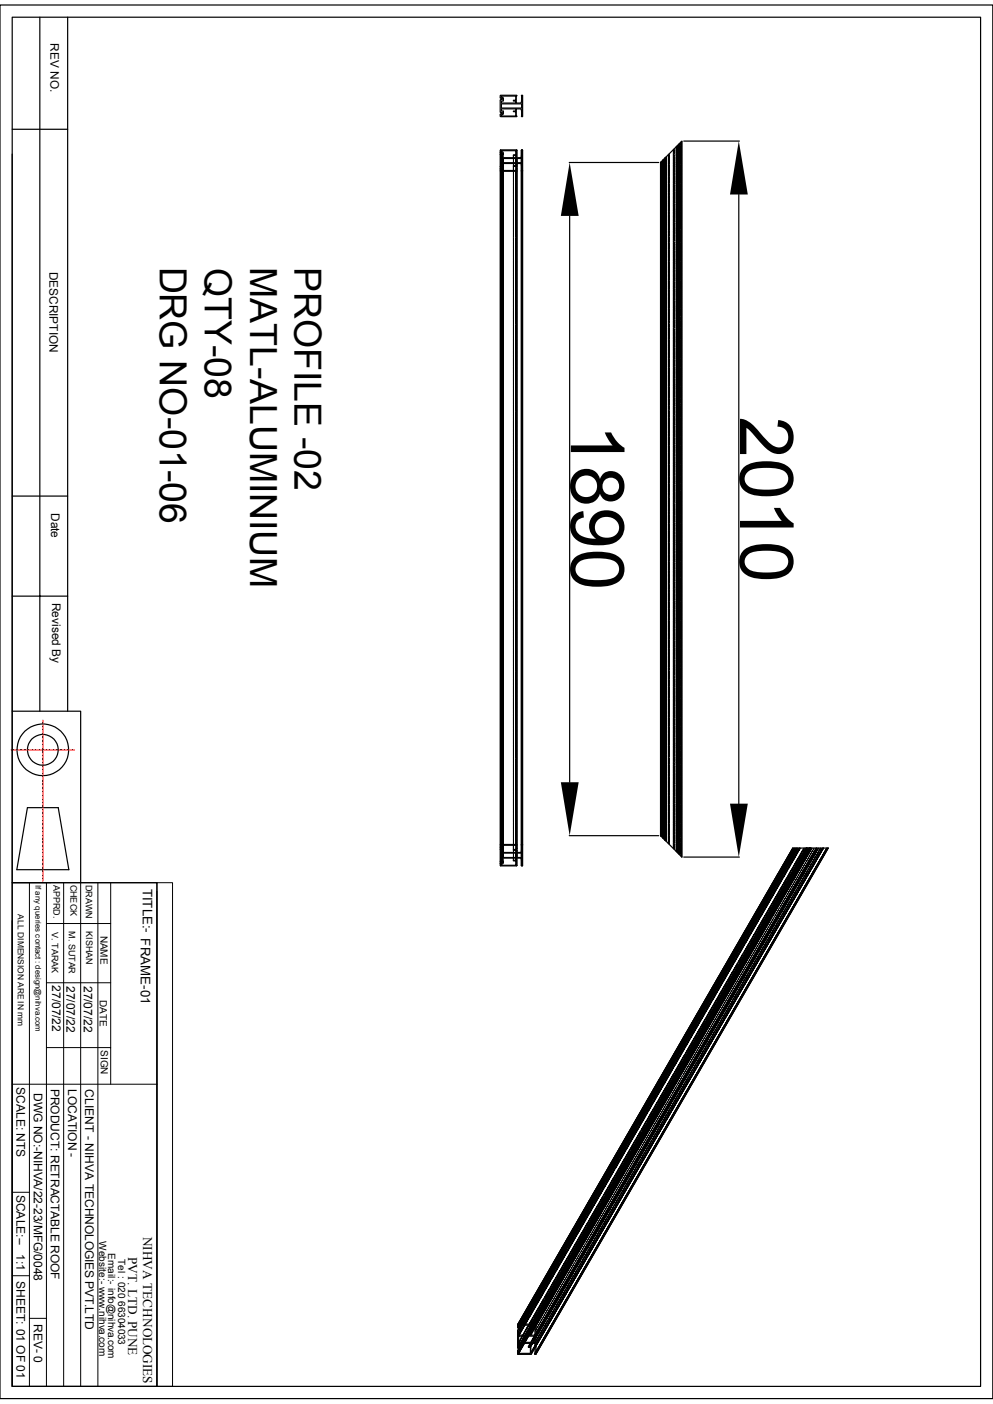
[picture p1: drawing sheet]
<svg xmlns="http://www.w3.org/2000/svg" width="210mm" height="297mm" viewBox="0 0 210 297" stroke-linecap="round" stroke-linejoin="round" font-family="sans-serif">
<defs><g id="words">
<g font-size="7.9">
<text x="33.8" y="56.4" transform="rotate(90 33.8 56.4)">DRG NO-01-06</text>
<text x="43.4" y="56.7" transform="rotate(90 43.4 56.7)">QTY-08</text>
<text x="52.9" y="56.4" transform="rotate(90 52.9 56.4)">MATL-ALUMINIUM</text>
<text x="62.3" y="56.4" transform="rotate(90 62.3 56.4)">PROFILE -02</text>
</g>
<g font-size="2.8">
<text x="30.2" y="188" transform="rotate(90 30.2 188)">TITLE:- FRAME-01</text>
<text x="30.3" y="261.6" transform="rotate(90 30.3 261.6)">NIHVA TECHNOLOGIES</text>
<text x="27.1" y="265.9" transform="rotate(90 27.1 265.9)">PVT. LTD. PUNE</text>
</g>
<g font-size="2.5">
<text x="10.7" y="9.2" transform="rotate(90 10.7 9.2)">REV NO.</text>
<text x="10.5" y="57.5" transform="rotate(90 10.5 57.5)">DESCRIPTION</text>
<text x="10.8" y="108.5" transform="rotate(90 10.8 108.5)">Date</text>
<text x="11" y="127.5" transform="rotate(90 11 127.5)">Revised By</text>
<text x="11" y="208.4" transform="rotate(90 11 208.4)">27/07/22</text>
<text x="14.1" y="208.6" transform="rotate(90 14.1 208.6)">27/07/22</text>
<text x="17.7" y="208.5" transform="rotate(90 17.7 208.5)">27/07/22</text>
<text x="3.5" y="230" transform="rotate(90 3.5 230)">SCALE: NTS</text>
<text x="7.2" y="231.2" transform="rotate(90 7.2 231.2)">DWG NO:-NIHVA/22-23/MFG/0048</text>
<text x="10.8" y="230.3" transform="rotate(90 10.8 230.3)">PRODUCT: RETRACTABLE ROOF</text>
<text x="14.4" y="230.3" transform="rotate(90 14.4 230.3)">LOCATION -</text>
<text x="18" y="230.4" transform="rotate(90 18 230.4)">CLIENT - NIHVA TECHNOLOGIES PVT.LTD</text>
<text x="3.5" y="252.7" transform="rotate(90 3.5 252.7)">SCALE:--</text>
<text x="3.5" y="265.3" transform="rotate(90 3.5 265.3)">1:1</text>
<text x="3.5" y="271" transform="rotate(90 3.5 271)">SHEET: 01 OF 01</text>
<text x="7.2" y="280" transform="rotate(90 7.2 280)">REV- 0</text>
</g>
<g font-size="2.1">
<text x="21.3" y="197.9" transform="rotate(90 21.3 197.9)">NAME</text>
<text x="21.1" y="211.5" transform="rotate(90 21.1 211.5)">DATE</text>
<text x="21.3" y="222.1" transform="rotate(90 21.3 222.1)">SIGN</text>
<text x="21" y="262.6" transform="rotate(90 21 262.6)">Website:- www.nihva.com</text>
<text x="22.9" y="265" transform="rotate(90 22.9 265)">Email:- info@nihva.com</text>
<text x="25" y="266.3" transform="rotate(90 25 266.3)">Tel : 020 66304033</text>
</g>
<g font-size="1.9">
<text x="11.3" y="187.2" transform="rotate(90 11.3 187.2)">APPRD.</text>
<text x="14.9" y="187.1" transform="rotate(90 14.9 187.1)">CHECK</text>
<text x="18.1" y="187.2" transform="rotate(90 18.1 187.2)">DRAWN</text>
<text x="11" y="197.1" transform="rotate(90 11 197.1)">V. TARAK</text>
<text x="14.6" y="196.9" transform="rotate(90 14.6 196.9)">M. SUTAR</text>
<text x="18.2" y="197" transform="rotate(90 18.2 197)">KISHAN</text>
</g>
<text font-size="1.8" x="3.8" y="193.4" transform="rotate(90 3.8 193.4)">ALL DIMENSION ARE IN mm</text>
<text font-size="1.7" x="7.5" y="187.2" transform="rotate(90 7.5 187.2)">If any queries contact : design@nihva.com</text>
</g></defs>
<g fill="none" stroke="#000" stroke-width=".25">
<path d="M0 1.1h210v294.8h-210zM2.6 3.6h204.8v289.7h-204.8zM8.4 3.6v146.9M14.3 3.6v146.9M2.6 32.6v117.9h14.5v36.2M2.6 27.3h11.7M105.8 20.2v.5M105.8 21.2v2.5M105.8 24.2v.4M105.8 31.8v151.3M105.8 23.7l.2 .1M105.8 20.7l.2 .1"/>
<path d="M105.8 35.2l.2 .1M105.8 32.2l.2 .1M105.8 24.6h.1M105.8 36.2h.1M105.8 31.8l3.5-.1v.1M105.9 24.7h3.4M105.9 20.2h3.4M105.9 20.2h-.1M105.9 36.2v142.4h3.4v-142.4M105.9 36.2h3.4M106 24.1l-.2 .1M106 21.1l-.2 .1"/>
<path d="M106 35.6l-.2 .1M106 32.6l-.2 .1M106 23.8h.3v.2h-.3M106 20.8h.3v.2h-.3M106 35.3l.3 .1v.2h-.3M106 32.3l.3 .1v.2h-.3M106 22h4.3v.9h-4.3zM106 33.5h4.3v.9h-4.3zM106.4 35h-.4v-.4h3.1v.4h-.5v.2h.5v.9h-3.1v-.2l.4-.1 .1-.3M106.4 35.1h.1M106.4 23.5h-.4v-.5h3.1v.5h-.5v.1h.5v1h-3.1v-.3l.4-.1 .1-.7M106.4 21.3l-.4 .1v.4h3.1v-.4h-.5v-.2h.5v-.9h-3.1v.2l.4 .1 .1 .7"/>
<path d="M106.4 32.9h-.4v.5h3.1v-.5h-.5v-.1h.5v-.9h-3.1v.2l.4 .1 .1 .2v1M106.5 35.1v1M108.6 32.9v.5M108.6 35.2v.9M109.3 24.6l-.1-1.6h1l.1 1.6M109.3 20.2l-.1 1.6h1l.1-1.6M109.3 36.1l-.1-1.5h1l.1 1.5M109.3 31.9l-.1 1.5h1l.1-1.5M109.3 36.1v.1M109.3 31.8v1.6M109.3 36.2v142.5M110.2 31.8v1.6"/>
<path d="M110.2 34.6v145.7M110.3 31.8v-.1l.2 .1v151.3h-.2l-.1-1.6h-1l.1 1.6h-3.5M110.3 24.7h.2M110.3 20.2h.2M110.3 36.2v142.4h.2M110.3 36.1v.1M110.5 20.2v4.4M110.5 36.2h-.2M120.4 34.4h18.9M144.1 29.9l.1-.1v151.5l-4.5-4.5 .1-142.5M144.1 29.9l-4.3 4.4v142.6M144.1 29.9v151.3"/>
<path d="M144.6 29.8h11.8M120.5 45.7v119.8M156.3 41.1v128.9M2.6 104.9h11.7M2.6 126.1h11.7M2.6 150.5v36.2M5.8 170.9h6.5l2.3 13.1h-11zM105.8 179.2l.2 .1M105.9 178.7h-.1M106 179.6l-.2 .1M106 179.3h.3v.2h-.3M106.4 179.8h.1"/>
<path d="M106.5 178.8v1M106.5 179.4l-.1-.3-.4-.1v-.2h3.1v.9h-.5v.2h.5v.4h-3.1v-.4h.4M108.6 178.8v.9M109.3 178.8l-.1 1.5h1l.1-1.5M109.3 178.7v.1M110.3 178.7v.1M110.3 178.7h.1M110.5 178.7h.1M120.4 176.8h18.9M167.7 179.4l-58.1 100.7M170.5 179.4h-2.8l-58.1 100.7M170.6 179.4l-58.3 100.7"/>
<path d="M170.6 179.4l-58.2 100.9M170.6 179.4h.7M170.6 179.4l-58.2 100.8M171.3 179.4l-58.2 100.8M171.4 179.4h-.1l-58.1 100.7M171.6 179.4h3.5l-61.7 107v-6.2zM171.6 179.4h-.2l-58.1 100.7M175.1 179.4l-61.8 107.1M2.6 186.7h30.6v106.6h-30.6zM2.6 194.8v98.5M105.8 182.2l.2 .1M106 182.6l-.2 .1"/>
<path d="M106 182.3h.3v.2h-.3M106 180.5h4.3v.9h-4.3zM106.4 182v.1M106.5 181.5v1l-.1 .2-.4 .1v.2h3.1v-.9h-.5v-.1h.5v-.5h-3.1v.5h.4M108.6 181.5v.5M109.3 181.5v1.6M110.2 181.5v1.6M144.6 181.3h11.8M109.5 280.2v.6l.1 .1M109.6 280.1h2.7M109.6 285.7l-.1 .1v.6M109.6 281.4l-.1 .1v3.6l.1 .1"/>
<path d="M109.6 285.2l.3 .2-.1 .3h-.2M109.6 281l.3 .1-.1 .3h-.2M109.7 280.3h2.5v1.3h-.4v.2h.4v.6h-2.5v-.6l.3-.1v-.8l-.3-.2zM109.7 282.7h3.5v1.3h-3.5zM109.7 284.2h2.5v.6h-.4v.2h.4v1.3h-2.5v-.3l.2-.1 .1-.4v-.7h-.3zM109.8 280.9l-.3 .5M109.8 285.2l-.3 .5M109.9 280.3l-.2 .4M109.9 285.9l-.2 .4M110 284.2l-.3 .6M110.4 282.7l-.7 1.3M110.9 280.3l-.9 1.5"/>
<path d="M110.9 280.3l-1.2 2.1M110.9 284.2l-1 1.6M112.1 284.2l-.3 .6M112.2 280.9l-.4 .7M112.3 286.3v-2.1h.8l.1 2.1M112.3 280.3v2.1h.8l.1-2.1M112.3 286.3v.2l-2.8-.1M112.3 280.1l.1 .1M112.4 280.2l-.1 .1M113.1 280.2l.1 .1M113.2 284.7l-.9 1.6M113.2 280.9l-.9 1.5"/>
<path d="M113.2 286.3h-.1M113.2 285.1l-.8 1.4M113.2 286.3v.2l.1-.1M113.2 280.1h.1M113.2 280.1l-.1 .1M113.3 280.1v.1"/>
<circle cx="9.1" cy="158.6" r="5.5"/>
<circle cx="9.1" cy="158.6" r="3.3"/>
</g>
<g fill="none" stroke="#808080" stroke-width=".25">
<path d="M106 32.3v.3M106 35.3v.3M106.1 35.9v.2M106.4 32.9v.5M109.3 31.9v1.5M106 179.3v.3M106.1 178.8v.2M106 182.3v.3M106.4 181.5v.5M109.3 181.5v1.5M109.9 285.3l-.3 .4M109.9 281l-.3 .4"/>
<path d="M109.9 280.3l-.1 .4M110.3 284.2l-.3 .6M110.4 284.2l-.4 .7M110.5 280.3l-.5 .8M110.8 284.2l-.8 1.3M110.8 280.3l-.8 1.4M113.2 284.8l-.9 1.5M113.2 285l-.8 1.4"/>
</g>
<g fill="none" stroke="#000" stroke-width=".21">
<path d="M105.9 33v.6M105.9 33.7v.6M105.9 34.4v1.8M105.9 36.3v.6M105.9 37v.6M105.9 37.7v1.8M105.9 39.6v.6M105.9 31.7v1.2M106 32.6v.1M106 32.8v1.7M106 34.6v.7M106 35.3v.7"/>
<path d="M106 36.1v1.7M106 37.9v.7M106 38.7v.6M106 39.4v1.7M106 32.1v.8M106 33.4h.1M106 33.5h.1M106 34.4v.2M106 35v.9M106.1 32.1v.8M106.1 33v.6M106.1 33.7v.6"/>
<path d="M106.1 34.4v144.5M106.3 32.5v.4M106.3 32.9v1.8M106.3 34.8v1.2M106.3 36.1v1.7M106.3 37.9v.7M106.3 38.7v.6M106.3 39.4v1.7M106.4 33.4v1.1M106.4 34.6v.7M106.4 35.3v.7M106.4 36.1v1.7"/>
<path d="M106.4 37.9v.7M106.4 38.7v.6M106.4 39.4v1.7M106.5 33.4h.1M106.5 33.5v.6M106.5 34.2v.9M106.5 36.1v1.7M106.5 37.9v.7M106.5 38.7v.6M106.5 39.4v1.7M108.6 34v1M108.6 37.9v.7"/>
<path d="M108.6 38.7v.6M108.6 39.4v1.7M108.6 33.4v.5M108.6 36.1v1.7M109.1 37.9v.7M109.1 38.7v.6M109.1 39.4v1.7M109.1 32.8v.1M109.1 33.4v1.2M109.1 35v.2M109.1 36.1v1.7M109.2 33.4v1.2"/>
<path d="M109.2 36.1v1.7M109.2 37.9v.7M109.2 38.7v.6M109.2 39.4v1.7M109.3 31.7v1.2M109.3 33v149.2M109.3 33.4v.2M109.3 33.7v1.7M109.3 35.5v.7M110.2 33.4v1.2M110.3 31.7v.2M110.3 32.8h.1"/>
<path d="M110.3 34.4v.4M110.3 36.1v1.7M110.3 32.9v.6M110.3 34.8v.4M110.3 37.9v.7M110.3 38.7v.6M110.3 39.4v1.7M110.5 31.7v1.2M110.5 33v.6M110.5 33.7v.6M110.5 34.4v1.8M110.5 36.3v.6"/>
<path d="M110.5 37v.6M110.5 37.7v1.8M110.5 39.6v.6M139.8 34.8v.7M139.8 35.6v1.7M139.8 37.4v.7M139.8 38.1v.7M139.8 38.9v1.7M139.8 34.3v.5M139.9 34.2v1.5M139.9 35.8v.6M139.9 36.5v.6"/>
<path d="M139.9 37.2v1.8M139.9 39.1v.6M139.9 39.8v.6M140.1 34h.1M140.1 34.1v.7M140.1 34.8v.7M140.1 35.6v1.7M140.1 37.4v.7M140.1 38.1v.7M140.1 38.9v1.7M140.2 33.8v.2M140.2 34.1v.7"/>
<path d="M140.2 34.8v.7M140.2 35.6v1.7M140.2 37.4v.7M140.2 38.1v.7M140.2 38.9v1.7M140.3 33.7v.1M140.3 33.9v1.8M140.3 35.8v.6M140.3 36.5v.6M140.3 37.2v1.8M140.3 39.1v.6M140.3 39.8v.6"/>
<path d="M140.4 33.7v.1M140.4 33.9v1.8M140.4 35.8v.6M140.4 36.5v.6M140.4 37.2v1.8M140.4 39.1v.6M140.4 39.8v.6M140.6 33.4v.4M140.6 33.9v1.8M140.6 35.8v.6M140.6 36.5v.6M140.6 37.2v1.8"/>
<path d="M140.6 39.1v.6M140.6 39.8v.6M140.6 33.4v.6M140.6 34.1v.7M140.6 34.8v.7M140.6 35.6v1.7M140.6 37.4v.7M140.6 38.1v.7M140.6 38.9v1.7M140.7 33.4v.6M140.7 34.1v.7M140.7 34.8v.7"/>
<path d="M140.7 35.6v1.7M140.7 37.4v.7M140.7 38.1v.7M140.7 38.9v1.7M140.8 33.3v.5M140.8 33.9v1.8M140.8 35.8v.6M140.8 36.5v.6M140.8 37.2v1.8M140.8 39.1v.6M140.8 39.8v.6M140.8 34.1v.7"/>
<path d="M140.8 34.8v.7M140.8 35.6v1.7M140.8 37.4v.7M140.8 38.1v.7M140.8 38.9v1.7M140.8 33.2v.8M140.9 33.1v.7M140.9 33.9v1.8M140.9 35.8v.6M140.9 36.5v.6M140.9 37.2v1.8M140.9 39.1v.6"/>
<path d="M140.9 39.8v.6M141.4 32.7v1.3M141.4 34.1v.7M141.4 34.8v.7M141.4 35.6v1.7M141.4 37.4v.7M141.4 38.1v.7M141.4 38.9v1.7M141.5 32.6v1.4M141.5 34.1v.7M141.5 34.8v.7M141.5 35.6v1.7"/>
<path d="M141.5 37.4v.7M141.5 38.1v.7M141.5 38.9v1.7M142.4 31.7v.5M142.4 32.3v1.7M142.4 34.1v.7M142.4 34.8v.7M142.4 35.6v1.7M142.4 37.4v.7M142.4 38.1v.7M142.4 38.9v1.7M142.6 31.5v.9"/>
<path d="M142.6 32.5v.6M142.6 33.2v.6M142.6 33.9v1.8M142.6 35.8v.6M142.6 36.5v.6M142.6 37.2v1.8M142.6 39.1v.6M142.6 39.8v.6M143 31v1.4M143 32.5v.6M143 33.2v.6M143 33.9v1.8"/>
<path d="M143 35.8v.6M143 36.5v.6M143 37.2v1.8M143 39.1v.6M143 39.8v.6M143.1 31v.5M143.1 31.5v.7M143.1 32.3v1.7M143.1 34.1v.7M143.1 34.8v.7M143.1 35.6v1.7M143.1 37.4v.7"/>
<path d="M143.1 38.1v.7M143.1 38.9v1.7M143.2 30.9v1.5M143.2 32.5v.6M143.2 33.2v.6M143.2 33.9v1.8M143.2 35.8v.6M143.2 36.5v.6M143.2 37.2v1.8M143.2 39.1v.6M143.2 39.8v.6M143.3 30.8v.7"/>
<path d="M143.3 31.5v.7M143.3 32.3v1.7M143.3 34.1v.7M143.3 34.8v.7M143.3 35.6v1.7M143.3 37.4v.7M143.3 38.1v.7M143.3 38.9v1.7M143.3 30.7v1.7M143.3 32.5v.6M143.3 33.2v.6M143.3 33.9v1.8"/>
<path d="M143.3 35.8v.6M143.3 36.5v.6M143.3 37.2v1.8M143.3 39.1v.6M143.3 39.8v.6M143.5 30.6v.1M143.5 30.8v.7M143.5 31.5v.7M143.5 32.3v1.7M143.5 34.1v.7M143.5 34.8v.7M143.5 35.6v1.7"/>
<path d="M143.5 37.4v.7M143.5 38.1v.7M143.5 38.9v1.7M143.6 30.5h.1M143.6 30.6v1.8M143.6 32.5v.6M143.6 33.2v.6M143.6 33.9v1.8M143.6 35.8v.6M143.6 36.5v.6M143.6 37.2v1.8M143.6 39.1v.6"/>
<path d="M143.6 39.8v.6M143.7 30.4v150.4M143.7 30.4v.3M143.7 30.8v.7M143.7 31.5v.7M143.7 32.3v1.7M143.7 34.1v.7M143.7 34.8v.7M143.7 35.6v1.7M143.7 37.4v.7M143.7 38.1v.7M143.7 38.9v1.7"/>
<path d="M143.8 30.2v.5M143.8 30.8v.7M143.8 31.5v.7M143.8 32.3v1.7M143.8 34.1v.7M143.8 34.8v.7M143.8 35.6v1.7M143.8 37.4v.7M143.8 38.1v.7M143.8 38.9v1.7M144.1 30v.7M144.1 30.8v.7"/>
<path d="M144.1 31.5v.7M144.1 32.3v1.7M144.1 34.1v.7M144.1 34.8v.7M144.1 35.6v1.7M144.1 37.4v.7M144.1 38.1v.7M144.1 38.9v1.7M144.1 29.9v.6M144.1 30.6v1.8M144.1 32.5v.6M144.1 33.2v.6"/>
<path d="M144.1 33.9v1.8M144.1 35.8v.6M144.1 36.5v.6M144.1 37.2v1.8M144.1 39.1v.6M144.1 39.8v.6M105.9 40.3v.6M105.9 41v1.8M105.9 42.9v.6M105.9 43.6v.6M105.9 44.3v1.8M105.9 46.2v.6"/>
<path d="M105.9 46.9v.6M105.9 47.6v1.8M105.9 49.5v.6M105.9 50.2v.6M105.9 50.9v1.8M105.9 52.8v.6M105.9 53.5v.6M105.9 54.2v1.8M105.9 56.1v.6M105.9 56.8v.6M105.9 57.5v1.8M105.9 59.4v.6"/>
<path d="M106 41.2v.7M106 42v.6M106 42.7v1.8M106 44.5v.7M106 45.3v.6M106 46v1.8M106 47.8v.7M106 48.6v.6M106 49.3v1.8M106 51.1v.7M106 51.9v.6M106 52.6v1.8"/>
<path d="M106 54.4v.7M106 55.2v.6M106 55.9v1.8M106 57.7v.7M106 58.5v.6M106 59.2v1.8M106.3 41.2v.7M106.3 42v.6M106.3 42.7v1.8M106.3 44.5v.7M106.3 45.3v.6M106.3 46v1.8"/>
<path d="M106.3 47.8v.7M106.3 48.6v.6M106.3 49.3v1.8M106.3 51.1v.7M106.3 51.9v.6M106.3 52.6v1.8M106.3 54.4v.7M106.3 55.2v.6M106.3 55.9v1.8M106.3 57.7v.7M106.3 58.5v.6M106.3 59.2v1.8"/>
<path d="M106.4 41.2v.7M106.4 42v.6M106.4 42.7v1.7M106.4 44.5v.7M106.4 45.3v.6M106.4 46v1.8M106.4 47.8v.7M106.4 48.6v.6M106.4 49.3v1.8M106.4 51.1v.7M106.4 51.9v.6M106.4 52.6v1.8"/>
<path d="M106.4 54.4v.7M106.4 55.2v.6M106.4 55.9v1.8M106.4 57.7v.7M106.4 58.5v.6M106.4 59.2v1.8M106.5 41.2v.7M106.5 42v.6M106.5 42.7v1.7M106.5 44.5v.7M106.5 45.3v.6M106.5 46v1.8"/>
<path d="M106.5 47.8v.7M106.5 48.6v.6M106.5 49.3v1.8M106.5 51.1v.7M106.5 51.9v.6M106.5 52.6v1.8M106.5 54.4v.7M106.5 55.2v.6M106.5 55.9v1.8M106.5 57.7v.7M106.5 58.5v.6M106.5 59.2v1.8"/>
<path d="M108.6 41.2v.7M108.6 42v.6M108.6 42.7v1.8M108.6 44.5v.7M108.6 45.3v.6M108.6 46v1.8M108.6 47.8v.7M108.6 48.6v.6M108.6 49.3v1.8M108.6 51.1v.7M108.6 51.9v.6M108.6 52.6v1.8"/>
<path d="M108.6 54.4v.7M108.6 55.2v.6M108.6 55.9v1.8M108.6 57.7v.7M108.6 58.5v.6M108.6 59.2v1.8M109.1 41.2v.7M109.1 42v.6M109.1 42.7v1.8M109.1 44.5v.7M109.1 45.3v.6M109.1 46v1.8"/>
<path d="M109.1 47.8v.7M109.1 48.6v.6M109.1 49.3v1.8M109.1 51.1v.7M109.1 51.9v.6M109.1 52.6v1.8M109.1 54.4v.7M109.1 55.2v.6M109.1 55.9v1.8M109.1 57.7v.7M109.1 58.5v.6M109.1 59.2v1.8"/>
<path d="M109.2 41.2v.7M109.2 42v.6M109.2 42.7v1.8M109.2 44.5v.7M109.2 45.3v.6M109.2 46v1.8M109.2 47.8v.7M109.2 48.6v.6M109.2 49.3v1.8M109.2 51.1v.7M109.2 51.9v.6M109.2 52.6v1.8"/>
<path d="M109.2 54.4v.7M109.2 55.2v.6M109.2 55.9v1.8M109.2 57.7v.7M109.2 58.5v.6M109.2 59.2v1.8M110.3 41.2v.7M110.3 42v.6M110.3 42.7v1.8M110.3 44.5v.7M110.3 45.3v.6M110.3 46v1.8"/>
<path d="M110.3 47.8v.7M110.3 48.6v.6M110.3 49.3v1.8M110.3 51.1v.7M110.3 51.9v.6M110.3 52.6v1.8M110.3 54.4v.7M110.3 55.2v.6M110.3 55.9v1.8M110.3 57.7v.7M110.3 58.5v.6M110.3 59.2v1.8"/>
<path d="M110.5 40.3v.6M110.5 41v1.8M110.5 42.9v.6M110.5 43.6v.6M110.5 44.3v1.8M110.5 46.2v.6M110.5 46.9v.6M110.5 47.6v1.8M110.5 49.5v.6M110.5 50.2v.6M110.5 50.9v1.8M110.5 52.8v.6"/>
<path d="M110.5 53.5v.6M110.5 54.2v1.8M110.5 56.1v.6M110.5 56.8v.6M110.5 57.5v1.8M110.5 59.4v.6M139.8 40.7v.7M139.8 41.4v.7M139.8 42.2v1.7M139.8 44v.7M139.8 44.7v.7M139.8 45.5v.6"/>
<path d="M139.8 46.2v1.8M139.8 48v.7M139.8 48.8v.6M139.8 49.5v1.8M139.8 51.4v.6M139.8 52.1v.6M139.8 52.8v1.8M139.8 54.7v.6M139.8 55.4v.6M139.8 56.1v1.8M139.8 58v.6M139.8 58.7v.6"/>
<path d="M139.8 59.4v1.8M139.9 40.5v1.8M139.9 42.4v.6M139.9 43.1v.6M139.9 43.8v2.5M139.9 46.4v.6M139.9 47.1v.7M139.9 47.8v1.8M139.9 49.7v.6M139.9 50.4v.7M139.9 51.1v1.8M139.9 53v.6"/>
<path d="M139.9 53.7v.7M139.9 54.4v1.8M139.9 56.3v.6M139.9 57v.7M139.9 57.7v1.8M139.9 59.6v.6M140.1 40.7v.7M140.1 41.4v.7M140.1 42.2v1.7M140.1 44v.7M140.1 44.7v.7M140.1 45.5v.6"/>
<path d="M140.1 46.2v1.8M140.1 48v.7M140.1 48.8v.6M140.1 49.5v1.8M140.1 51.4v.6M140.1 52.1v.6M140.1 52.8v1.8M140.1 54.7v.6M140.1 55.4v.6M140.1 56.1v1.8M140.1 58v.6M140.1 58.7v.6"/>
<path d="M140.1 59.4v1.8M140.2 40.7v.7M140.2 41.4v.7M140.2 42.2v1.7M140.2 44v.7M140.2 44.7v.7M140.2 45.5v.6M140.2 46.2v1.8M140.2 48v.7M140.2 48.8v.6M140.2 49.5v1.8M140.2 51.4v.6"/>
<path d="M140.2 52.1v.6M140.2 52.8v1.8M140.2 54.7v.6M140.2 55.4v.6M140.2 56.1v1.8M140.2 58v.6M140.2 58.7v.6M140.2 59.4v1.8M140.3 53v.6M140.3 53.7v.7M140.3 54.4v1.8M140.3 56.3v.6"/>
<path d="M140.3 57v.7M140.3 57.7v1.8M140.3 59.6v.6M140.3 40.5v1.8M140.3 42.4v.6M140.3 43.1v.6M140.3 43.8v2.5M140.3 46.4v.6M140.3 47.1v.7M140.3 47.8v1.8M140.3 49.7v.6M140.3 50.4v.7"/>
<path d="M140.3 51.1v1.8M140.4 40.5v1.8M140.4 42.4v.6M140.4 43.1v.6M140.4 43.8v2.5M140.4 46.4v.6M140.4 47.1v.7M140.4 47.8v1.8M140.4 49.7v.6M140.4 50.4v.7M140.4 51.1v1.8M140.4 53v.6"/>
<path d="M140.4 53.7v.7M140.4 54.4v1.8M140.4 56.3v.6M140.4 57v.7M140.4 57.7v1.8M140.4 59.6v.6M140.6 40.5v1.8M140.6 42.4v.6M140.6 43.1v.6M140.6 43.8v2.5M140.6 46.4v.6M140.6 47.1v.7"/>
<path d="M140.6 47.8v1.8M140.6 49.7v.6M140.6 50.4v.7M140.6 51.1v1.8M140.6 53v.6M140.6 53.7v.7M140.6 54.4v1.8M140.6 56.3v.6M140.6 57v.7M140.6 57.7v1.8M140.6 59.6v.6M140.6 40.7v.7"/>
<path d="M140.6 41.4v.7M140.6 42.2v1.7M140.6 44v.7M140.6 44.7v.7M140.6 45.5v.6M140.6 46.2v1.8M140.6 48v.7M140.6 48.8v.6M140.6 49.5v1.8M140.6 51.4v.6M140.6 52.1v.6M140.6 52.8v1.8"/>
<path d="M140.6 54.7v.6M140.6 55.4v.6M140.6 56.1v1.8M140.6 58v.6M140.6 58.7v.6M140.6 59.4v1.8M140.7 40.7v.7M140.7 41.4v.7M140.7 42.2v1.7M140.7 44v.7M140.7 44.7v.7M140.7 45.5v.6"/>
<path d="M140.7 46.2v1.8M140.7 48v.7M140.7 48.8v.6M140.7 49.5v1.8M140.7 51.4v.6M140.7 52.1v.6M140.7 52.8v1.8M140.7 54.7v.6M140.7 55.4v.6M140.7 56.1v1.8M140.7 58v.6M140.7 58.7v.6"/>
<path d="M140.7 59.4v1.8M140.8 40.5v1.8M140.8 42.4v.6M140.8 43.1v.6M140.8 43.8v2.5M140.8 46.4v.6M140.8 47.1v.7M140.8 47.8v1.8M140.8 49.7v.6M140.8 50.4v.7M140.8 51.1v1.8M140.8 53v.6"/>
<path d="M140.8 53.7v.7M140.8 54.4v1.8M140.8 56.3v.6M140.8 57v.7M140.8 57.7v1.8M140.8 59.6v.6M140.8 40.7v.7M140.8 41.4v.7M140.8 42.2v1.7M140.8 44v.7M140.8 44.7v.7M140.8 45.5v.6"/>
<path d="M140.8 46.2v1.8M140.8 48v.7M140.8 48.8v.6M140.8 49.5v1.8M140.8 51.4v.6M140.8 52.1v.6M140.8 52.8v1.8M140.8 54.7v.6M140.8 55.4v.6M140.8 56.1v1.8M140.8 58v.6M140.8 58.7v.6"/>
<path d="M140.8 59.4v1.8M140.9 40.5v1.8M140.9 42.4v.6M140.9 43.1v.6M140.9 43.8v2.5M140.9 46.4v.6M140.9 47.1v.7M140.9 47.8v1.8M140.9 49.7v.6M140.9 50.4v.7M140.9 51.1v1.8M140.9 53v.6"/>
<path d="M140.9 53.7v.7M140.9 54.4v1.8M140.9 56.3v.6M140.9 57v.7M140.9 57.7v1.8M140.9 59.6v.6M141.4 40.7v.7M141.4 41.4v.7M141.4 42.2v1.7M141.4 44v.7M141.4 44.7v.7M141.4 45.5v.6"/>
<path d="M141.4 46.2v1.8M141.4 48v.7M141.4 48.8v.6M141.4 49.5v1.8M141.4 51.4v.6M141.4 52.1v.6M141.4 52.8v1.8M141.4 54.7v.6M141.4 55.4v.6M141.4 56.1v1.8M141.4 58v.6M141.4 58.7v.6"/>
<path d="M141.4 59.4v1.8M141.5 40.7v.7M141.5 41.4v.7M141.5 42.2v1.7M141.5 44v.7M141.5 44.7v.7M141.5 45.5v.6M141.5 46.2v1.8M141.5 48v.7M141.5 48.8v.6M141.5 49.5v1.8M141.5 51.4v.6"/>
<path d="M141.5 52.1v.6M141.5 52.8v1.8M141.5 54.7v.6M141.5 55.4v.6M141.5 56.1v1.8M141.5 58v.6M141.5 58.7v.6M141.5 59.4v1.8M142.4 40.7v.7M142.4 41.4v.7M142.4 42.2v1.7M142.4 44v.7"/>
<path d="M142.4 44.7v.7M142.4 45.5v.6M142.4 46.2v1.8M142.4 48v.7M142.4 48.8v.6M142.4 49.5v1.8M142.4 51.4v.6M142.4 52.1v.6M142.4 52.8v1.8M142.4 54.7v.6M142.4 55.4v.6M142.4 56.1v1.8"/>
<path d="M142.4 58v.6M142.4 58.7v.6M142.4 59.4v1.8M142.6 40.5v1.8M142.6 42.4v.6M142.6 43.1v.6M142.6 43.8v2.5M142.6 46.4v.6M142.6 47.1v.7M142.6 47.8v1.8M142.6 49.7v.6M142.6 50.4v.7"/>
<path d="M142.6 51.1v1.8M142.6 53v.6M142.6 53.7v.7M142.6 54.4v1.8M142.6 56.3v.6M142.6 57v.7M142.6 57.7v1.8M142.6 59.6v.6M143 40.5v1.8M143 42.4v.6M143 43.1v.6M143 43.8v2.5"/>
<path d="M143 46.4v.6M143 47.1v.7M143 47.8v1.8M143 49.7v.6M143 50.4v.7M143 51.1v1.8M143 53v.6M143 53.7v.7M143 54.4v1.8M143 56.3v.6M143 57v.7M143 57.7v1.8"/>
<path d="M143 59.6v.6M143.1 40.7v.7M143.1 41.4v.7M143.1 42.2v1.7M143.1 44v.7M143.1 44.7v.7M143.1 45.5v.6M143.1 46.2v1.8M143.1 48v.7M143.1 48.8v.6M143.1 49.5v1.8M143.1 51.4v.6"/>
<path d="M143.1 52.1v.6M143.1 52.8v1.8M143.1 54.7v.6M143.1 55.4v.6M143.1 56.1v1.8M143.1 58v.6M143.1 58.7v.6M143.1 59.4v1.8M143.2 40.5v1.8M143.2 42.4v.6M143.2 43.1v.6M143.2 43.8v2.5"/>
<path d="M143.2 46.4v.6M143.2 47.1v.7M143.2 47.8v1.8M143.2 49.7v.6M143.2 50.4v.7M143.2 51.1v1.8M143.2 53v.6M143.2 53.7v.7M143.2 54.4v1.8M143.2 56.3v.6M143.2 57v.7M143.2 57.7v1.8"/>
<path d="M143.2 59.6v.6M143.3 40.7v.7M143.3 41.4v.7M143.3 42.2v1.7M143.3 44v.7M143.3 44.7v.7M143.3 45.5v.6M143.3 46.2v1.8M143.3 48v.7M143.3 48.8v.6M143.3 49.5v1.8M143.3 51.4v.6"/>
<path d="M143.3 52.1v.6M143.3 52.8v1.8M143.3 54.7v.6M143.3 55.4v.6M143.3 56.1v1.8M143.3 58v.6M143.3 58.7v.6M143.3 59.4v1.8M143.3 40.5v1.8M143.3 42.4v.6M143.3 43.1v.6M143.3 43.8v2.5"/>
<path d="M143.3 46.4v.6M143.3 47.1v.7M143.3 47.8v1.8M143.3 49.7v.6M143.3 50.4v.7M143.3 51.1v1.8M143.3 53v.6M143.3 53.7v.7M143.3 54.4v1.8M143.3 56.3v.6M143.3 57v.7M143.3 57.7v1.8"/>
<path d="M143.3 59.6v.6M143.5 40.7v.7M143.5 41.4v.7M143.5 42.2v1.7M143.5 44v.7M143.5 44.7v.7M143.5 45.5v.6M143.5 46.2v1.8M143.5 48v.7M143.5 48.8v.6M143.5 49.5v1.8M143.5 51.4v.6"/>
<path d="M143.5 52.1v.6M143.5 52.8v1.8M143.5 54.7v.6M143.5 55.4v.6M143.5 56.1v1.8M143.5 58v.6M143.5 58.7v.6M143.5 59.4v1.8M143.6 40.5v1.8M143.6 42.4v.6M143.6 43.1v.6M143.6 43.8v2.5"/>
<path d="M143.6 46.4v.6M143.6 47.1v.7M143.6 47.8v1.8M143.6 49.7v.6M143.6 50.4v.7M143.6 51.1v1.8M143.6 53v.6M143.6 53.7v.7M143.6 54.4v1.8M143.6 56.3v.6M143.6 57v.7M143.6 57.7v1.8"/>
<path d="M143.6 59.6v.6M143.7 40.7v.7M143.7 41.4v.7M143.7 42.2v1.7M143.7 44v.7M143.7 44.7v.7M143.7 45.5v.6M143.7 46.2v1.8M143.7 48v.7M143.7 48.8v.6M143.7 49.5v1.8M143.7 51.4v.6"/>
<path d="M143.7 52.1v.6M143.7 52.8v1.8M143.7 54.7v.6M143.7 55.4v.6M143.7 56.1v1.8M143.7 58v.6M143.7 58.7v.6M143.7 59.4v1.8M143.8 40.7v.7M143.8 41.4v.7M143.8 42.2v1.7M143.8 44v.7"/>
<path d="M143.8 44.7v.7M143.8 45.5v.6M143.8 46.2v1.8M143.8 48v.7M143.8 48.8v.6M143.8 49.5v1.8M143.8 51.4v.6M143.8 52.1v.6M143.8 52.8v1.8M143.8 54.7v.6M143.8 55.4v.6M143.8 56.1v1.8"/>
<path d="M143.8 58v.6M143.8 58.7v.6M143.8 59.4v1.8M144.1 40.7v.7M144.1 41.4v.7M144.1 42.2v1.7M144.1 44v.7M144.1 44.7v.7M144.1 45.5v.6M144.1 46.2v1.8M144.1 48v.7M144.1 48.8v.6"/>
<path d="M144.1 49.5v1.8M144.1 51.4v.6M144.1 52.1v.6M144.1 52.8v1.8M144.1 54.7v.6M144.1 55.4v.6M144.1 56.1v1.8M144.1 58v.6M144.1 58.7v.6M144.1 59.4v1.8M144.1 40.5v1.8M144.1 42.4v.6"/>
<path d="M144.1 43.1v.6M144.1 43.8v2.5M144.1 46.4v.6M144.1 47.1v.7M144.1 47.8v1.8M144.1 49.7v.6M144.1 50.4v.7M144.1 51.1v1.8M144.1 53v.6M144.1 53.7v.7M144.1 54.4v1.8M144.1 56.3v.6"/>
<path d="M144.1 57v.7M144.1 57.7v1.8M144.1 59.6v.6M105.9 60.1v.6M105.9 60.8v1.8M105.9 62.7v.6M105.9 63.4v.7M105.9 64.1v1.8M105.9 66v.6M105.9 66.7v.7M105.9 67.4v1.8M105.9 69.3v.6"/>
<path d="M105.9 70v.7M105.9 70.7v1.8M105.9 72.6v.6M105.9 73.3v.7M105.9 74v1.8M105.9 75.9v.6M105.9 76.6v.7M105.9 77.3v1.8M105.9 79.2v.6M105.9 79.9v.7M106 61v.7M106 61.8v.6"/>
<path d="M106 62.5v1.8M106 64.3v.7M106 65.1v.6M106 65.8v1.8M106 67.6v.7M106 68.4v.6M106 69.1v1.8M106 71v.6M106 71.7v.6M106 72.4v1.8M106 74.3v.6M106 75v.6"/>
<path d="M106 75.7v1.8M106 77.6v.6M106 78.3v.6M106 79v1.8M106.3 61v.7M106.3 61.8v.6M106.3 62.5v1.8M106.3 64.3v.7M106.3 65.1v.6M106.3 65.8v1.8M106.3 67.6v.7M106.3 68.4v.6"/>
<path d="M106.3 69.1v1.8M106.3 71v.6M106.3 71.7v.6M106.3 72.4v1.8M106.3 74.3v.6M106.3 75v.6M106.3 75.7v1.8M106.3 77.6v.6M106.3 78.3v.6M106.3 79v1.8M106.4 61v.7M106.4 61.8v.6"/>
<path d="M106.4 62.5v1.8M106.4 64.3v.7M106.4 65.1v.6M106.4 65.8v1.8M106.4 67.6v.7M106.4 68.4v.6M106.4 69.1v1.8M106.4 71v.6M106.4 71.7v.6M106.4 72.4v1.8M106.4 74.3v.6M106.4 75v.6"/>
<path d="M106.4 75.7v1.8M106.4 77.6v.6M106.4 78.3v.6M106.4 79v1.8M106.5 61v.7M106.5 61.8v.6M106.5 62.5v1.8M106.5 64.3v.7M106.5 65.1v.6M106.5 65.8v1.8M106.5 67.6v.7M106.5 68.4v.6"/>
<path d="M106.5 69.1v1.8M106.5 71v.6M106.5 71.7v.6M106.5 72.4v1.8M106.5 74.3v.6M106.5 75v.6M106.5 75.7v1.8M106.5 77.6v.6M106.5 78.3v.6M106.5 79v1.8M108.6 61v.7M108.6 61.8v.6"/>
<path d="M108.6 62.5v1.8M108.6 64.3v.7M108.6 65.1v.6M108.6 65.8v1.8M108.6 67.6v.7M108.6 68.4v.6M108.6 69.1v1.8M108.6 71v.6M108.6 71.7v.6M108.6 72.4v1.8M108.6 74.3v.6M108.6 75v.6"/>
<path d="M108.6 75.7v1.8M108.6 77.6v.6M108.6 78.3v.6M108.6 79v1.8M109.1 61v.7M109.1 61.8v.6M109.1 62.5v1.8M109.1 64.3v.7M109.1 65.1v.6M109.1 65.8v1.8M109.1 67.6v.7M109.1 68.4v.6"/>
<path d="M109.1 69.1v1.8M109.1 71v.6M109.1 71.7v.6M109.1 72.4v1.8M109.1 74.3v.6M109.1 75v.6M109.1 75.7v1.8M109.1 77.6v.6M109.1 78.3v.6M109.1 79v1.8M109.2 61v.7M109.2 61.8v.6"/>
<path d="M109.2 62.5v1.8M109.2 64.3v.7M109.2 65.1v.6M109.2 65.8v1.8M109.2 67.6v.7M109.2 68.4v.6M109.2 69.1v1.8M109.2 71v.6M109.2 71.7v.6M109.2 72.4v1.8M109.2 74.3v.6M109.2 75v.6"/>
<path d="M109.2 75.7v1.8M109.2 77.6v.6M109.2 78.3v.6M109.2 79v1.8M110.3 61v.7M110.3 61.8v.6M110.3 62.5v1.8M110.3 64.3v.7M110.3 65.1v.6M110.3 65.8v1.8M110.3 67.6v.7M110.3 68.4v.6"/>
<path d="M110.3 69.1v1.8M110.3 71v.6M110.3 71.7v.6M110.3 72.4v1.8M110.3 74.3v.6M110.3 75v.6M110.3 75.7v1.8M110.3 77.6v.6M110.3 78.3v.6M110.3 79v1.8M110.5 60.1v.6M110.5 60.8v1.8"/>
<path d="M110.5 62.7v.6M110.5 63.4v.7M110.5 64.1v1.8M110.5 66v.6M110.5 66.7v.7M110.5 67.4v1.8M110.5 69.3v.6M110.5 70v.7M110.5 70.7v1.8M110.5 72.6v.6M110.5 73.3v.7M110.5 74v1.8"/>
<path d="M110.5 75.9v.6M110.5 76.6v.7M110.5 77.3v1.8M110.5 79.2v.6M110.5 79.9v.7M139.8 61.3v.6M139.8 62v.6M139.8 62.7v1.8M139.8 64.6v.6M139.8 65.3v.6M139.8 66v1.8M139.8 67.9v.6"/>
<path d="M139.8 68.6v.6M139.8 69.3v1.8M139.8 71.2v.6M139.8 71.9v.6M139.8 72.6v1.8M139.8 74.5v.6M139.8 75.2v.6M139.8 75.9v1.8M139.8 77.8v.6M139.8 78.5v.6M139.8 79.2v1.8M139.9 60.3v.7"/>
<path d="M139.9 61v1.8M139.9 62.9v.6M139.9 63.6v.7M139.9 64.3v1.8M139.9 66.2v.6M139.9 66.9v.7M139.9 67.6v1.8M139.9 69.5v.6M139.9 70.2v.7M139.9 71v1.7M139.9 72.8v.6M139.9 73.5v.7"/>
<path d="M139.9 74.3v1.7M139.9 76.1v.7M139.9 76.8v.7M139.9 77.6v1.7M139.9 79.4v.7M140.1 61.3v.6M140.1 62v.6M140.1 62.7v1.8M140.1 64.6v.6M140.1 65.3v.6M140.1 66v1.8M140.1 67.9v.6"/>
<path d="M140.1 68.6v.6M140.1 69.3v1.8M140.1 71.2v.6M140.1 71.9v.6M140.1 72.6v1.8M140.1 74.5v.6M140.1 75.2v.6M140.1 75.9v1.8M140.1 77.8v.6M140.1 78.5v.6M140.1 79.2v1.8M140.2 61.3v.6"/>
<path d="M140.2 62v.6M140.2 62.7v1.8M140.2 64.6v.6M140.2 65.3v.6M140.2 66v1.8M140.2 67.9v.6M140.2 68.6v.6M140.2 69.3v1.8M140.2 71.2v.6M140.2 71.9v.6M140.2 72.6v1.8M140.2 74.5v.6"/>
<path d="M140.2 75.2v.6M140.2 75.9v1.8M140.2 77.8v.6M140.2 78.5v.6M140.2 79.2v1.8M140.3 60.3v.7M140.3 61v1.8M140.3 62.9v.6M140.3 63.6v.7M140.3 64.3v1.8M140.3 66.2v.6M140.3 66.9v.7"/>
<path d="M140.3 67.6v1.8M140.3 69.5v.6M140.3 70.2v.7M140.3 71v1.7M140.3 72.8v.6M140.3 73.5v.7M140.3 74.3v1.7M140.3 76.1v.7M140.3 76.8v.7M140.3 77.6v1.7M140.3 79.4v.7M140.4 60.3v.7"/>
<path d="M140.4 61v1.8M140.4 62.9v.6M140.4 63.6v.7M140.4 64.3v1.8M140.4 66.2v.6M140.4 66.9v.7M140.4 67.6v1.8M140.4 69.5v.6M140.4 70.2v.7M140.4 71v1.7M140.4 72.8v.6M140.4 73.5v.7"/>
<path d="M140.4 74.3v1.7M140.4 76.1v.7M140.4 76.8v.7M140.4 77.6v1.7M140.4 79.4v.7M140.6 60.3v.7M140.6 61v1.8M140.6 62.9v.6M140.6 63.6v.7M140.6 64.3v1.8M140.6 66.2v.6M140.6 66.9v.7"/>
<path d="M140.6 67.6v1.8M140.6 69.5v.6M140.6 70.2v.7M140.6 71v1.7M140.6 72.8v.6M140.6 73.5v.7M140.6 74.3v1.7M140.6 76.1v.7M140.6 76.8v.7M140.6 77.6v1.7M140.6 79.4v.7M140.6 61.3v.6"/>
<path d="M140.6 62v.6M140.6 62.7v1.8M140.6 64.6v.6M140.6 65.3v.6M140.6 66v1.8M140.6 67.9v.6M140.6 68.6v.6M140.6 69.3v1.8M140.6 71.2v.6M140.6 71.9v.6M140.6 72.6v1.8M140.6 74.5v.6"/>
<path d="M140.6 75.2v.6M140.6 75.9v1.8M140.6 77.8v.6M140.6 78.5v.6M140.6 79.2v1.8M140.7 61.3v.6M140.7 62v.6M140.7 62.7v1.8M140.7 64.6v.6M140.7 65.3v.6M140.7 66v1.8M140.7 67.9v.6"/>
<path d="M140.7 68.6v.6M140.7 69.3v1.8M140.7 71.2v.6M140.7 71.9v.6M140.7 72.6v1.8M140.7 74.5v.6M140.7 75.2v.6M140.7 75.9v1.8M140.7 77.8v.6M140.7 78.5v.6M140.7 79.2v1.8M140.8 60.3v.7"/>
<path d="M140.8 61v1.8M140.8 62.9v.6M140.8 63.6v.7M140.8 64.3v1.8M140.8 66.2v.6M140.8 66.9v.7M140.8 67.6v1.8M140.8 69.5v.6M140.8 70.2v.7M140.8 71v1.7M140.8 72.8v.6M140.8 73.5v.7"/>
<path d="M140.8 74.3v1.7M140.8 76.1v.7M140.8 76.8v.7M140.8 77.6v1.7M140.8 79.4v.7M140.8 61.3v.6M140.8 62v.6M140.8 62.7v1.8M140.8 64.6v.6M140.8 65.3v.6M140.8 66v1.8M140.8 67.9v.6"/>
<path d="M140.8 68.6v.6M140.8 69.3v1.8M140.8 71.2v.6M140.8 71.9v.6M140.8 72.6v1.8M140.8 74.5v.6M140.8 75.2v.6M140.8 75.9v1.8M140.8 77.8v.6M140.8 78.5v.6M140.8 79.2v1.8M140.9 60.3v.7"/>
<path d="M140.9 61v1.8M140.9 62.9v.6M140.9 63.6v.7M140.9 64.3v1.8M140.9 66.2v.6M140.9 66.9v.7M140.9 67.6v1.8M140.9 69.5v.6M140.9 70.2v.7M140.9 71v1.7M140.9 72.8v.6M140.9 73.5v.7"/>
<path d="M140.9 74.3v1.7M140.9 76.1v.7M140.9 76.8v.7M140.9 77.6v1.7M140.9 79.4v.7M141.4 61.3v.6M141.4 62v.6M141.4 62.7v1.8M141.4 64.6v.6M141.4 65.3v.6M141.4 66v1.8M141.4 67.9v.6"/>
<path d="M141.4 68.6v.6M141.4 69.3v1.8M141.4 71.2v.6M141.4 71.9v.6M141.4 72.6v1.8M141.4 74.5v.6M141.4 75.2v.6M141.4 75.9v1.8M141.4 77.8v.6M141.4 78.5v.6M141.4 79.2v1.8M141.5 61.3v.6"/>
<path d="M141.5 62v.6M141.5 62.7v1.8M141.5 64.6v.6M141.5 65.3v.6M141.5 66v1.8M141.5 67.9v.6M141.5 68.6v.6M141.5 69.3v1.8M141.5 71.2v.6M141.5 71.9v.6M141.5 72.6v1.8M141.5 74.5v.6"/>
<path d="M141.5 75.2v.6M141.5 75.9v1.8M141.5 77.8v.6M141.5 78.5v.6M141.5 79.2v1.8M142.4 61.3v.6M142.4 62v.6M142.4 62.7v1.8M142.4 64.6v.6M142.4 65.3v.6M142.4 66v1.8M142.4 67.9v.6"/>
<path d="M142.4 68.6v.6M142.4 69.3v1.8M142.4 71.2v.6M142.4 71.9v.6M142.4 72.6v1.8M142.4 74.5v.6M142.4 75.2v.6M142.4 75.9v1.8M142.4 77.8v.6M142.4 78.5v.6M142.4 79.2v1.8M142.6 60.3v.7"/>
<path d="M142.6 61v1.8M142.6 62.9v.6M142.6 63.6v.7M142.6 64.3v1.8M142.6 66.2v.6M142.6 66.9v.7M142.6 67.6v1.8M142.6 69.5v.6M142.6 70.2v.7M142.6 71v1.7M142.6 72.8v.6M142.6 73.5v.7"/>
<path d="M142.6 74.3v1.7M142.6 76.1v.7M142.6 76.8v.7M142.6 77.6v1.7M142.6 79.4v.7M143 60.3v.7M143 61v1.8M143 62.9v.6M143 63.6v.7M143 64.3v1.8M143 66.2v.6M143 66.9v.7"/>
<path d="M143 67.6v1.8M143 69.5v.6M143 70.2v.7M143 71v1.7M143 72.8v.6M143 73.5v.7M143 74.3v1.7M143 76.1v.7M143 76.8v.7M143 77.6v1.7M143 79.4v.7M143.1 61.3v.6"/>
<path d="M143.1 62v.6M143.1 62.7v1.8M143.1 64.6v.6M143.1 65.3v.6M143.1 66v1.8M143.1 67.9v.6M143.1 68.6v.6M143.1 69.3v1.8M143.1 71.2v.6M143.1 71.9v.6M143.1 72.6v1.8M143.1 74.5v.6"/>
<path d="M143.1 75.2v.6M143.1 75.9v1.8M143.1 77.8v.6M143.1 78.5v.6M143.1 79.2v1.8M143.2 60.3v.7M143.2 61v1.8M143.2 62.9v.6M143.2 63.6v.7M143.2 64.3v1.8M143.2 66.2v.6M143.2 66.9v.7"/>
<path d="M143.2 67.6v1.8M143.2 69.5v.6M143.2 70.2v.7M143.2 71v1.7M143.2 72.8v.6M143.2 73.5v.7M143.2 74.3v1.7M143.2 76.1v.7M143.2 76.8v.7M143.2 77.6v1.7M143.2 79.4v.7M143.3 61.3v.6"/>
<path d="M143.3 62v.6M143.3 62.7v1.8M143.3 64.6v.6M143.3 65.3v.6M143.3 66v1.8M143.3 67.9v.6M143.3 68.6v.6M143.3 69.3v1.8M143.3 71.2v.6M143.3 71.9v.6M143.3 72.6v1.8M143.3 74.5v.6"/>
<path d="M143.3 75.2v.6M143.3 75.9v1.8M143.3 77.8v.6M143.3 78.5v.6M143.3 79.2v1.8M143.3 60.3v.7M143.3 61v1.8M143.3 62.9v.6M143.3 63.6v.7M143.3 64.3v1.8M143.3 66.2v.6M143.3 66.9v.7"/>
<path d="M143.3 67.6v1.8M143.3 69.5v.6M143.3 70.2v.7M143.3 71v1.7M143.3 72.8v.6M143.3 73.5v.7M143.3 74.3v1.7M143.3 76.1v.7M143.3 76.8v.7M143.3 77.6v1.7M143.3 79.4v.7M143.5 61.3v.6"/>
<path d="M143.5 62v.6M143.5 62.7v1.8M143.5 64.6v.6M143.5 65.3v.6M143.5 66v1.8M143.5 67.9v.6M143.5 68.6v.6M143.5 69.3v1.8M143.5 71.2v.6M143.5 71.9v.6M143.5 72.6v1.8M143.5 74.5v.6"/>
<path d="M143.5 75.2v.6M143.5 75.9v1.8M143.5 77.8v.6M143.5 78.5v.6M143.5 79.2v1.8M143.6 60.3v.7M143.6 61v1.8M143.6 62.9v.6M143.6 63.6v.7M143.6 64.3v1.8M143.6 66.2v.6M143.6 66.9v.7"/>
<path d="M143.6 67.6v1.8M143.6 69.5v.6M143.6 70.2v.7M143.6 71v1.7M143.6 72.8v.6M143.6 73.5v.7M143.6 74.3v1.7M143.6 76.1v.7M143.6 76.8v.7M143.6 77.6v1.7M143.6 79.4v.7M143.7 61.3v.6"/>
<path d="M143.7 62v.6M143.7 62.7v1.8M143.7 64.6v.6M143.7 65.3v.6M143.7 66v1.8M143.7 67.9v.6M143.7 68.6v.6M143.7 69.3v1.8M143.7 71.2v.6M143.7 71.9v.6M143.7 72.6v1.8M143.7 74.5v.6"/>
<path d="M143.7 75.2v.6M143.7 75.9v1.8M143.7 77.8v.6M143.7 78.5v.6M143.7 79.2v1.8M143.8 61.3v.6M143.8 62v.6M143.8 62.7v1.8M143.8 64.6v.6M143.8 65.3v.6M143.8 66v1.8M143.8 67.9v.6"/>
<path d="M143.8 68.6v.6M143.8 69.3v1.8M143.8 71.2v.6M143.8 71.9v.6M143.8 72.6v1.8M143.8 74.5v.6M143.8 75.2v.6M143.8 75.9v1.8M143.8 77.8v.6M143.8 78.5v.6M143.8 79.2v1.8M144.1 61.3v.6"/>
<path d="M144.1 62v.6M144.1 62.7v1.8M144.1 64.6v.6M144.1 65.3v.6M144.1 66v1.8M144.1 67.9v.6M144.1 68.6v.6M144.1 69.3v1.8M144.1 71.2v.6M144.1 71.9v.6M144.1 72.6v1.8M144.1 74.5v.6"/>
<path d="M144.1 75.2v.6M144.1 75.9v1.8M144.1 77.8v.6M144.1 78.5v.6M144.1 79.2v1.8M144.1 60.3v.7M144.1 61v1.8M144.1 62.9v.6M144.1 63.6v.7M144.1 64.3v1.8M144.1 66.2v.6M144.1 66.9v.7"/>
<path d="M144.1 67.6v1.8M144.1 69.5v.6M144.1 70.2v.7M144.1 71v1.7M144.1 72.8v.6M144.1 73.5v.7M144.1 74.3v1.7M144.1 76.1v.7M144.1 76.8v.7M144.1 77.6v1.7M144.1 79.4v.7M105.9 80.6v1.8"/>
<path d="M105.9 82.5v.6M105.9 83.2v.7M105.9 83.9v1.8M105.9 85.8v.6M105.9 86.5v.7M105.9 87.2v1.8M105.9 89.1v.6M105.9 89.8v.7M105.9 90.6v1.7M105.9 92.4v.6M105.9 93.1v.7M105.9 93.9v1.7"/>
<path d="M105.9 95.7v.7M105.9 96.4v.7M105.9 97.2v1.7M105.9 99v.7M105.9 99.7v.7M106 80.9v.6M106 81.6v.6M106 82.3v1.8M106 84.2v.6M106 84.9v.6M106 85.6v1.8M106 87.5v.6"/>
<path d="M106 88.2v.6M106 88.9v1.8M106 90.8v.6M106 91.5v.6M106 92.2v1.8M106 94.1v.6M106 94.8v.6M106 95.5v1.8M106 97.4v.6M106 98.1v.6M106 98.8v1.8M106.3 80.9v.6"/>
<path d="M106.3 81.6v.6M106.3 82.3v1.8M106.3 84.2v.6M106.3 84.9v.6M106.3 85.6v1.8M106.3 87.5v.6M106.3 88.2v.6M106.3 88.9v1.8M106.3 90.8v.6M106.3 91.5v.6M106.3 92.2v1.8M106.3 94.1v.6"/>
<path d="M106.3 94.8v.6M106.3 95.5v1.8M106.3 97.4v.6M106.3 98.1v.6M106.3 98.8v1.8M106.4 80.9v.6M106.4 81.6v.6M106.4 82.3v1.8M106.4 84.2v.6M106.4 84.9v.6M106.4 85.6v1.8M106.4 87.5v.6"/>
<path d="M106.4 88.2v.6M106.4 88.9v1.8M106.4 90.8v.6M106.4 91.5v.6M106.4 92.2v1.8M106.4 94.1v.6M106.4 94.8v.6M106.4 95.5v1.8M106.4 97.4v.6M106.4 98.1v.6M106.4 98.8v1.8M106.5 80.9v.6"/>
<path d="M106.5 81.6v.6M106.5 82.3v1.8M106.5 84.2v.6M106.5 84.9v.6M106.5 85.6v1.8M106.5 87.5v.6M106.5 88.2v.6M106.5 88.9v1.8M106.5 90.8v.6M106.5 91.5v.6M106.5 92.2v1.8M106.5 94.1v.6"/>
<path d="M106.5 94.8v.6M106.5 95.5v1.8M106.5 97.4v.6M106.5 98.1v.6M106.5 98.8v1.8M108.6 80.9v.6M108.6 81.6v.6M108.6 82.3v1.8M108.6 84.2v.6M108.6 84.9v.6M108.6 85.6v1.8M108.6 87.5v.6"/>
<path d="M108.6 88.2v.6M108.6 88.9v1.8M108.6 90.8v.6M108.6 91.5v.6M108.6 92.2v1.8M108.6 94.1v.6M108.6 94.8v.6M108.6 95.5v1.8M108.6 97.4v.6M108.6 98.1v.6M108.6 98.8v1.8M109.1 80.9v.6"/>
<path d="M109.1 81.6v.6M109.1 82.3v1.8M109.1 84.2v.6M109.1 84.9v.6M109.1 85.6v1.8M109.1 87.5v.6M109.1 88.2v.6M109.1 88.9v1.8M109.1 90.8v.6M109.1 91.5v.6M109.1 92.2v1.8M109.1 94.1v.6"/>
<path d="M109.1 94.8v.6M109.1 95.5v1.8M109.1 97.4v.6M109.1 98.1v.6M109.1 98.8v1.8M109.2 80.9v.6M109.2 81.6v.6M109.2 82.3v1.8M109.2 84.2v.6M109.2 84.9v.6M109.2 85.6v1.8M109.2 87.5v.6"/>
<path d="M109.2 88.2v.6M109.2 88.9v1.8M109.2 90.8v.6M109.2 91.5v.6M109.2 92.2v1.8M109.2 94.1v.6M109.2 94.8v.6M109.2 95.5v1.8M109.2 97.4v.6M109.2 98.1v.6M109.2 98.8v1.8M110.3 80.9v.6"/>
<path d="M110.3 81.6v.6M110.3 82.3v1.8M110.3 84.2v.6M110.3 84.9v.6M110.3 85.6v1.8M110.3 87.5v.6M110.3 88.2v.6M110.3 88.9v1.8M110.3 90.8v.6M110.3 91.5v.6M110.3 92.2v1.8M110.3 94.1v.6"/>
<path d="M110.3 94.8v.6M110.3 95.5v1.8M110.3 97.4v.6M110.3 98.1v.6M110.3 98.8v1.8M110.5 80.6v1.8M110.5 82.5v.6M110.5 83.2v.7M110.5 83.9v1.8M110.5 85.8v.6M110.5 86.5v.7M110.5 87.2v1.8"/>
<path d="M110.5 89.1v.6M110.5 89.8v.7M110.5 90.6v1.7M110.5 92.4v.6M110.5 93.1v.7M110.5 93.9v1.7M110.5 95.7v.7M110.5 96.4v.7M110.5 97.2v1.7M110.5 99v.7M110.5 99.7v.7M139.8 81.1v.6"/>
<path d="M139.8 81.8v.6M139.8 82.5v1.8M139.8 84.4v.6M139.8 85.1v.6M139.8 85.8v1.8M139.8 87.7v.6M139.8 88.4v.6M139.8 89.1v1.8M139.8 91v.6M139.8 91.7v.6M139.8 92.4v1.8M139.8 94.3v.6"/>
<path d="M139.8 95v.6M139.8 95.7v1.8M139.8 97.6v.6M139.8 98.3v.6M139.8 99v1.8M139.9 80.1v.7M139.9 80.9v1.7M139.9 82.7v.7M139.9 83.4v.7M139.9 84.2v1.7M139.9 86v.7M139.9 86.7v.7"/>
<path d="M139.9 87.5v1.7M139.9 89.3v.7M139.9 90v.7M139.9 90.8v1.7M139.9 92.6v.7M139.9 93.3v.7M139.9 94.1v1.7M139.9 95.9v.7M139.9 96.6v.7M139.9 97.4v1.7M139.9 99.2v.7M139.9 99.9v.7"/>
<path d="M140.1 81.1v.6M140.1 81.8v.6M140.1 82.5v1.8M140.1 84.4v.6M140.1 85.1v.6M140.1 85.8v1.8M140.1 87.7v.6M140.1 88.4v.6M140.1 89.1v1.8M140.1 91v.6M140.1 91.7v.6M140.1 92.4v1.8"/>
<path d="M140.1 94.3v.6M140.1 95v.6M140.1 95.7v1.8M140.1 97.6v.6M140.1 98.3v.6M140.1 99v1.8M140.2 81.1v.6M140.2 81.8v.6M140.2 82.5v1.8M140.2 84.4v.6M140.2 85.1v.6M140.2 85.8v1.8"/>
<path d="M140.2 87.7v.6M140.2 88.4v.6M140.2 89.1v1.8M140.2 91v.6M140.2 91.7v.6M140.2 92.4v1.8M140.2 94.3v.6M140.2 95v.6M140.2 95.7v1.8M140.2 97.6v.6M140.2 98.3v.6M140.2 99v1.8"/>
<path d="M140.3 80.1v.7M140.3 80.9v1.7M140.3 82.7v.7M140.3 83.4v.7M140.3 84.2v1.7M140.3 86v.7M140.3 86.7v.7M140.3 87.5v1.7M140.3 89.3v.7M140.3 90v.7M140.3 90.8v1.7M140.3 92.6v.7"/>
<path d="M140.3 93.3v.7M140.3 94.1v1.7M140.3 95.9v.7M140.3 96.6v.7M140.3 97.4v1.7M140.3 99.2v.7M140.3 99.9v.7M140.4 80.1v.7M140.4 80.9v1.7M140.4 82.7v.7M140.4 83.4v.7M140.4 84.2v1.7"/>
<path d="M140.4 86v.7M140.4 86.7v.7M140.4 87.5v1.7M140.4 89.3v.7M140.4 90v.7M140.4 90.8v1.7M140.4 92.6v.7M140.4 93.3v.7M140.4 94.1v1.7M140.4 95.9v.7M140.4 96.6v.7M140.4 97.4v1.7"/>
<path d="M140.4 99.2v.7M140.4 99.9v.7M140.6 80.1v.7M140.6 80.9v1.7M140.6 82.7v.7M140.6 83.4v.7M140.6 84.2v1.7M140.6 86v.7M140.6 86.7v.7M140.6 87.5v1.7M140.6 89.3v.7M140.6 90v.7"/>
<path d="M140.6 90.8v1.7M140.6 92.6v.7M140.6 93.3v.7M140.6 94.1v1.7M140.6 95.9v.7M140.6 96.6v.7M140.6 97.4v1.7M140.6 99.2v.7M140.6 99.9v.7M140.6 81.1v.6M140.6 81.8v.6M140.6 82.5v1.8"/>
<path d="M140.6 84.4v.6M140.6 85.1v.6M140.6 85.8v1.8M140.6 87.7v.6M140.6 88.4v.6M140.6 89.1v1.8M140.6 91v.6M140.6 91.7v.6M140.6 92.4v1.8M140.6 94.3v.6M140.6 95v.6M140.6 95.7v1.8"/>
<path d="M140.6 97.6v.6M140.6 98.3v.6M140.6 99v1.8M140.7 81.1v.6M140.7 81.8v.6M140.7 82.5v1.8M140.7 84.4v.6M140.7 85.1v.6M140.7 85.8v1.8M140.7 87.7v.6M140.7 88.4v.6M140.7 89.1v1.8"/>
<path d="M140.7 91v.6M140.7 91.7v.6M140.7 92.4v1.8M140.7 94.3v.6M140.7 95v.6M140.7 95.7v1.8M140.7 97.6v.6M140.7 98.3v.6M140.7 99v1.8M140.8 80.1v.7M140.8 80.9v1.7M140.8 82.7v.7"/>
<path d="M140.8 83.4v.7M140.8 84.2v1.7M140.8 86v.7M140.8 86.7v.7M140.8 87.5v1.7M140.8 89.3v.7M140.8 90v.7M140.8 90.8v1.7M140.8 92.6v.7M140.8 93.3v.7M140.8 94.1v1.7M140.8 95.9v.7"/>
<path d="M140.8 96.6v.7M140.8 97.4v1.7M140.8 99.2v.7M140.8 99.9v.7M140.8 81.1v.6M140.8 81.8v.6M140.8 82.5v1.8M140.8 84.4v.6M140.8 85.1v.6M140.8 85.8v1.8M140.8 87.7v.6M140.8 88.4v.6"/>
<path d="M140.8 89.1v1.8M140.8 91v.6M140.8 91.7v.6M140.8 92.4v1.8M140.8 94.3v.6M140.8 95v.6M140.8 95.7v1.8M140.8 97.6v.6M140.8 98.3v.6M140.8 99v1.8M140.9 80.1v.7M140.9 80.9v1.7"/>
<path d="M140.9 82.7v.7M140.9 83.4v.7M140.9 84.2v1.7M140.9 86v.7M140.9 86.7v.7M140.9 87.5v1.7M140.9 89.3v.7M140.9 90v.7M140.9 90.8v1.7M140.9 92.6v.7M140.9 93.3v.7M140.9 94.1v1.7"/>
<path d="M140.9 95.9v.7M140.9 96.6v.7M140.9 97.4v1.7M140.9 99.2v.7M140.9 99.9v.7M141.4 81.1v.6M141.4 81.8v.6M141.4 82.5v1.8M141.4 84.4v.6M141.4 85.1v.6M141.4 85.8v1.8M141.4 87.7v.6"/>
<path d="M141.4 88.4v.6M141.4 89.1v1.8M141.4 91v.6M141.4 91.7v.6M141.4 92.4v1.8M141.4 94.3v.6M141.4 95v.6M141.4 95.7v1.8M141.4 97.6v.6M141.4 98.3v.6M141.4 99v1.8M141.5 81.1v.6"/>
<path d="M141.5 81.8v.6M141.5 82.5v1.8M141.5 84.4v.6M141.5 85.1v.6M141.5 85.8v1.8M141.5 87.7v.6M141.5 88.4v.6M141.5 89.1v1.8M141.5 91v.6M141.5 91.7v.6M141.5 92.4v1.8M141.5 94.3v.6"/>
<path d="M141.5 95v.6M141.5 95.7v1.8M141.5 97.6v.6M141.5 98.3v.6M141.5 99v1.8M142.4 81.1v.6M142.4 81.8v.6M142.4 82.5v1.8M142.4 84.4v.6M142.4 85.1v.6M142.4 85.8v1.8M142.4 87.7v.6"/>
<path d="M142.4 88.4v.6M142.4 89.1v1.8M142.4 91v.6M142.4 91.7v.6M142.4 92.4v1.8M142.4 94.3v.6M142.4 95v.6M142.4 95.7v1.8M142.4 97.6v.6M142.4 98.3v.6M142.4 99v1.8M142.6 80.1v.7"/>
<path d="M142.6 80.9v1.7M142.6 82.7v.7M142.6 83.4v.7M142.6 84.2v1.7M142.6 86v.7M142.6 86.7v.7M142.6 87.5v1.7M142.6 89.3v.7M142.6 90v.7M142.6 90.8v1.7M142.6 92.6v.7M142.6 93.3v.7"/>
<path d="M142.6 94.1v1.7M142.6 95.9v.7M142.6 96.6v.7M142.6 97.4v1.7M142.6 99.2v.7M142.6 99.9v.7M143 80.1v.7M143 80.9v1.7M143 82.7v.7M143 83.4v.7M143 84.2v1.7M143 86v.7"/>
<path d="M143 86.7v.7M143 87.5v1.7M143 89.3v.7M143 90v.7M143 90.8v1.7M143 92.6v.7M143 93.3v.7M143 94.1v1.7M143 95.9v.7M143 96.6v.7M143 97.4v1.7M143 99.2v.7"/>
<path d="M143 99.9v.7M143.1 81.1v.6M143.1 81.8v.6M143.1 82.5v1.8M143.1 84.4v.6M143.1 85.1v.6M143.1 85.8v1.8M143.1 87.7v.6M143.1 88.4v.6M143.1 89.1v1.8M143.1 91v.6M143.1 91.7v.6"/>
<path d="M143.1 92.4v1.8M143.1 94.3v.6M143.1 95v.6M143.1 95.7v1.8M143.1 97.6v.6M143.1 98.3v.6M143.1 99v1.8M143.2 80.1v.7M143.2 80.9v1.7M143.2 82.7v.7M143.2 83.4v.7M143.2 84.2v1.7"/>
<path d="M143.2 86v.7M143.2 86.7v.7M143.2 87.5v1.7M143.2 89.3v.7M143.2 90v.7M143.2 90.8v1.7M143.2 92.6v.7M143.2 93.3v.7M143.2 94.1v1.7M143.2 95.9v.7M143.2 96.6v.7M143.2 97.4v1.7"/>
<path d="M143.2 99.2v.7M143.2 99.9v.7M143.3 81.1v.6M143.3 81.8v.6M143.3 82.5v1.8M143.3 84.4v.6M143.3 85.1v.6M143.3 85.8v1.8M143.3 87.7v.6M143.3 88.4v.6M143.3 89.1v1.8M143.3 91v.6"/>
<path d="M143.3 91.7v.6M143.3 92.4v1.8M143.3 94.3v.6M143.3 95v.6M143.3 95.7v1.8M143.3 97.6v.6M143.3 98.3v.6M143.3 99v1.8M143.3 80.1v.7M143.3 80.9v1.7M143.3 82.7v.7M143.3 83.4v.7"/>
<path d="M143.3 84.2v1.7M143.3 86v.7M143.3 86.7v.7M143.3 87.5v1.7M143.3 89.3v.7M143.3 90v.7M143.3 90.8v1.7M143.3 92.6v.7M143.3 93.3v.7M143.3 94.1v1.7M143.3 95.9v.7M143.3 96.6v.7"/>
<path d="M143.3 97.4v1.7M143.3 99.2v.7M143.3 99.9v.7M143.5 81.1v.6M143.5 81.8v.6M143.5 82.5v1.8M143.5 84.4v.6M143.5 85.1v.6M143.5 85.8v1.8M143.5 87.7v.6M143.5 88.4v.6M143.5 89.1v1.8"/>
<path d="M143.5 91v.6M143.5 91.7v.6M143.5 92.4v1.8M143.5 94.3v.6M143.5 95v.6M143.5 95.7v1.8M143.5 97.6v.6M143.5 98.3v.6M143.5 99v1.8M143.6 80.1v.7M143.6 80.9v1.7M143.6 82.7v.7"/>
<path d="M143.6 83.4v.7M143.6 84.2v1.7M143.6 86v.7M143.6 86.7v.7M143.6 87.5v1.7M143.6 89.3v.7M143.6 90v.7M143.6 90.8v1.7M143.6 92.6v.7M143.6 93.3v.7M143.6 94.1v1.7M143.6 95.9v.7"/>
<path d="M143.6 96.6v.7M143.6 97.4v1.7M143.6 99.2v.7M143.6 99.9v.7M143.7 81.1v.6M143.7 81.8v.6M143.7 82.5v1.8M143.7 84.4v.6M143.7 85.1v.6M143.7 85.8v1.8M143.7 87.7v.6M143.7 88.4v.6"/>
<path d="M143.7 89.1v1.8M143.7 91v.6M143.7 91.7v.6M143.7 92.4v1.8M143.7 94.3v.6M143.7 95v.6M143.7 95.7v1.8M143.7 97.6v.6M143.7 98.3v.6M143.7 99v1.8M143.8 81.1v.6M143.8 81.8v.6"/>
<path d="M143.8 82.5v1.8M143.8 84.4v.6M143.8 85.1v.6M143.8 85.8v1.8M143.8 87.7v.6M143.8 88.4v.6M143.8 89.1v1.8M143.8 91v.6M143.8 91.7v.6M143.8 92.4v1.8M143.8 94.3v.6M143.8 95v.6"/>
<path d="M143.8 95.7v1.8M143.8 97.6v.6M143.8 98.3v.6M143.8 99v1.8M144.1 81.1v.6M144.1 81.8v.6M144.1 82.5v1.8M144.1 84.4v.6M144.1 85.1v.6M144.1 85.8v1.8M144.1 87.7v.6M144.1 88.4v.6"/>
<path d="M144.1 89.1v1.8M144.1 91v.6M144.1 91.7v.6M144.1 92.4v1.8M144.1 94.3v.6M144.1 95v.6M144.1 95.7v1.8M144.1 97.6v.6M144.1 98.3v.6M144.1 99v1.8M144.1 80.1v.7M144.1 80.9v1.7"/>
<path d="M144.1 82.7v.7M144.1 83.4v.7M144.1 84.2v1.7M144.1 86v.7M144.1 86.7v.7M144.1 87.5v1.7M144.1 89.3v.7M144.1 90v.7M144.1 90.8v1.7M144.1 92.6v.7M144.1 93.3v.7M144.1 94.1v1.7"/>
<path d="M144.1 95.9v.7M144.1 96.6v.7M144.1 97.4v1.7M144.1 99.2v.7M144.1 99.9v.7M105.9 100.5v1.7M105.9 102.3v.7M105.9 103v.7M105.9 103.8v1.7M105.9 105.6v.7M105.9 106.3v.7M105.9 107.1v1.7"/>
<path d="M105.9 108.9v.7M105.9 109.6v.7M105.9 110.4v1.7M105.9 112.2v.7M105.9 112.9v.7M105.9 113.7v1.7M105.9 115.5v.7M105.9 116.2v.7M105.9 117v1.7M105.9 118.8v.7M105.9 119.5v.7M106 100.7v.6"/>
<path d="M106 101.4v.6M106 102.1v1.8M106 104v.6M106 104.7v.6M106 105.4v1.8M106 107.3v.6M106 108v.6M106 108.7v1.8M106 110.6v.6M106 111.3v.6M106 112v1.8M106 113.9v.6"/>
<path d="M106 114.6v.6M106 115.3v1.8M106 117.2v.6M106 117.9v.6M106 118.6v1.8M106.3 100.7v.6M106.3 101.4v.6M106.3 102.1v1.8M106.3 104v.6M106.3 104.7v.6M106.3 105.4v1.8M106.3 107.3v.6"/>
<path d="M106.3 108v.6M106.3 108.7v1.8M106.3 110.6v.6M106.3 111.3v.6M106.3 112v1.8M106.3 113.9v.6M106.3 114.6v.6M106.3 115.3v1.8M106.3 117.2v.6M106.3 117.9v.6M106.3 118.6v1.8M106.4 100.7v.6"/>
<path d="M106.4 101.4v.6M106.4 102.1v1.8M106.4 104v.6M106.4 104.7v.6M106.4 105.4v1.8M106.4 107.3v.6M106.4 108v.6M106.4 108.7v1.8M106.4 110.6v.6M106.4 111.3v.6M106.4 112v1.8M106.4 113.9v.6"/>
<path d="M106.4 114.6v.6M106.4 115.3v1.8M106.4 117.2v.6M106.4 117.9v.6M106.4 118.6v1.8M106.5 100.7v.6M106.5 101.4v.6M106.5 102.1v1.8M106.5 104v.6M106.5 104.7v.6M106.5 105.4v1.8M106.5 107.3v.6"/>
<path d="M106.5 108v.6M106.5 108.7v1.8M106.5 110.6v.6M106.5 111.3v.6M106.5 112v1.8M106.5 113.9v.6M106.5 114.6v.6M106.5 115.3v1.8M106.5 117.2v.6M106.5 117.9v.6M106.5 118.6v1.8M108.6 100.7v.6"/>
<path d="M108.6 101.4v.6M108.6 102.1v1.8M108.6 104v.6M108.6 104.7v.6M108.6 105.4v1.8M108.6 107.3v.6M108.6 108v.6M108.6 108.7v1.8M108.6 110.6v.6M108.6 111.3v.6M108.6 112v1.8M108.6 113.9v.6"/>
<path d="M108.6 114.6v.6M108.6 115.3v1.8M108.6 117.2v.6M108.6 117.9v.6M108.6 118.6v1.8M109.1 100.7v.6M109.1 101.4v.6M109.1 102.1v1.8M109.1 104v.6M109.1 104.7v.6M109.1 105.4v1.8M109.1 107.3v.6"/>
<path d="M109.1 108v.6M109.1 108.7v1.8M109.1 110.6v.6M109.1 111.3v.6M109.1 112v1.8M109.1 113.9v.6M109.1 114.6v.6M109.1 115.3v1.8M109.1 117.2v.6M109.1 117.9v.6M109.1 118.6v1.8M109.2 100.7v.6"/>
<path d="M109.2 101.4v.6M109.2 102.1v1.8M109.2 104v.6M109.2 104.7v.6M109.2 105.4v1.8M109.2 107.3v.6M109.2 108v.6M109.2 108.7v1.8M109.2 110.6v.6M109.2 111.3v.6M109.2 112v1.8M109.2 113.9v.6"/>
<path d="M109.2 114.6v.6M109.2 115.3v1.8M109.2 117.2v.6M109.2 117.9v.6M109.2 118.6v1.8M110.3 100.7v.6M110.3 101.4v.6M110.3 102.1v1.8M110.3 104v.6M110.3 104.7v.6M110.3 105.4v1.8M110.3 107.3v.6"/>
<path d="M110.3 108v.6M110.3 108.7v1.8M110.3 110.6v.6M110.3 111.3v.6M110.3 112v1.8M110.3 113.9v.6M110.3 114.6v.6M110.3 115.3v1.8M110.3 117.2v.6M110.3 117.9v.6M110.3 118.6v1.8M110.5 100.5v1.7"/>
<path d="M110.5 102.3v.7M110.5 103v.7M110.5 103.8v1.7M110.5 105.6v.7M110.5 106.3v.7M110.5 107.1v1.7M110.5 108.9v.7M110.5 109.6v.7M110.5 110.4v1.7M110.5 112.2v.7M110.5 112.9v.7M110.5 113.7v1.7"/>
<path d="M110.5 115.5v.7M110.5 116.2v.7M110.5 117v1.7M110.5 118.8v.7M110.5 119.5v.7M139.8 100.9v.6M139.8 101.6v.6M139.8 102.3v1.8M139.8 104.2v.6M139.8 104.9v.6M139.8 105.6v1.8M139.8 107.5v.6"/>
<path d="M139.8 108.2v.6M139.8 108.9v1.8M139.8 110.8v.6M139.8 111.5v.6M139.8 112.2v1.8M139.8 114.1v.6M139.8 114.8v.6M139.8 115.5v1.8M139.8 117.4v.6M139.8 118.1v.6M139.8 118.8v1.8M139.9 100.7v1.7"/>
<path d="M139.9 102.5v.7M139.9 103.3v.6M139.9 104v1.7M139.9 105.8v.7M139.9 106.6v.6M139.9 107.3v1.8M139.9 109.1v.7M139.9 109.9v.6M139.9 110.6v1.8M139.9 112.4v.7M139.9 113.2v.6M139.9 113.9v1.8"/>
<path d="M139.9 115.7v.7M139.9 116.5v.6M139.9 117.2v1.8M139.9 119v.7M139.9 119.8v.6M140.1 100.9v.6M140.1 101.6v.6M140.1 102.3v1.8M140.1 104.2v.6M140.1 104.9v.6M140.1 105.6v1.8M140.1 107.5v.6"/>
<path d="M140.1 108.2v.6M140.1 108.9v1.8M140.1 110.8v.6M140.1 111.5v.6M140.1 112.2v1.8M140.1 114.1v.6M140.1 114.8v.6M140.1 115.5v1.8M140.1 117.4v.6M140.1 118.1v.6M140.1 118.8v1.8M140.2 100.9v.6"/>
<path d="M140.2 101.6v.6M140.2 102.3v1.8M140.2 104.2v.6M140.2 104.9v.6M140.2 105.6v1.8M140.2 107.5v.6M140.2 108.2v.6M140.2 108.9v1.8M140.2 110.8v.6M140.2 111.5v.6M140.2 112.2v1.8M140.2 114.1v.6"/>
<path d="M140.2 114.8v.6M140.2 115.5v1.8M140.2 117.4v.6M140.2 118.1v.6M140.2 118.8v1.8M140.3 100.7v1.7M140.3 102.5v.7M140.3 103.3v.6M140.3 104v1.7M140.3 105.8v.7M140.3 106.6v.6M140.3 107.3v1.8"/>
<path d="M140.3 109.1v.7M140.3 109.9v.6M140.3 110.6v1.8M140.3 112.4v.7M140.3 113.2v.6M140.3 113.9v1.8M140.3 115.7v.7M140.3 116.5v.6M140.3 117.2v1.8M140.3 119v.7M140.3 119.8v.6M140.4 100.7v1.7"/>
<path d="M140.4 102.5v.7M140.4 103.3v.6M140.4 104v1.7M140.4 105.8v.7M140.4 106.6v.6M140.4 107.3v1.8M140.4 109.1v.7M140.4 109.9v.6M140.4 110.6v1.8M140.4 112.4v.7M140.4 113.2v.6M140.4 113.9v1.8"/>
<path d="M140.4 115.7v.7M140.4 116.5v.6M140.4 117.2v1.8M140.4 119v.7M140.4 119.8v.6M140.6 100.7v1.7M140.6 102.5v.7M140.6 103.3v.6M140.6 104v1.7M140.6 105.8v.7M140.6 106.6v.6M140.6 107.3v1.8"/>
<path d="M140.6 109.1v.7M140.6 109.9v.6M140.6 110.6v1.8M140.6 112.4v.7M140.6 113.2v.6M140.6 113.9v1.8M140.6 115.7v.7M140.6 116.5v.6M140.6 117.2v1.8M140.6 119v.7M140.6 119.8v.6M140.6 100.9v.6"/>
<path d="M140.6 101.6v.6M140.6 102.3v1.8M140.6 104.2v.6M140.6 104.9v.6M140.6 105.6v1.8M140.6 107.5v.6M140.6 108.2v.6M140.6 108.9v1.8M140.6 110.8v.6M140.6 111.5v.6M140.6 112.2v1.8M140.6 114.1v.6"/>
<path d="M140.6 114.8v.6M140.6 115.5v1.8M140.6 117.4v.6M140.6 118.1v.6M140.6 118.8v1.8M140.7 100.9v.6M140.7 101.6v.6M140.7 102.3v1.8M140.7 104.2v.6M140.7 104.9v.6M140.7 105.6v1.8M140.7 107.5v.6"/>
<path d="M140.7 108.2v.6M140.7 108.9v1.8M140.7 110.8v.6M140.7 111.5v.6M140.7 112.2v1.8M140.7 114.1v.6M140.7 114.8v.6M140.7 115.5v1.8M140.7 117.4v.6M140.7 118.1v.6M140.7 118.8v1.8M140.8 100.7v1.7"/>
<path d="M140.8 102.5v.7M140.8 103.3v.6M140.8 104v1.7M140.8 105.8v.7M140.8 106.6v.6M140.8 107.3v1.8M140.8 109.1v.7M140.8 109.9v.6M140.8 110.6v1.8M140.8 112.4v.7M140.8 113.2v.6M140.8 113.9v1.8"/>
<path d="M140.8 115.7v.7M140.8 116.5v.6M140.8 117.2v1.8M140.8 119v.7M140.8 119.8v.6M140.8 100.9v.6M140.8 101.6v.6M140.8 102.3v1.8M140.8 104.2v.6M140.8 104.9v.6M140.8 105.6v1.8M140.8 107.5v.6"/>
<path d="M140.8 108.2v.6M140.8 108.9v1.8M140.8 110.8v.6M140.8 111.5v.6M140.8 112.2v1.8M140.8 114.1v.6M140.8 114.8v.6M140.8 115.5v1.8M140.8 117.4v.6M140.8 118.1v.6M140.8 118.8v1.8M140.9 100.7v1.7"/>
<path d="M140.9 102.5v.7M140.9 103.3v.6M140.9 104v1.7M140.9 105.8v.7M140.9 106.6v.6M140.9 107.3v1.8M140.9 109.1v.7M140.9 109.9v.6M140.9 110.6v1.8M140.9 112.4v.7M140.9 113.2v.6M140.9 113.9v1.8"/>
<path d="M140.9 115.7v.7M140.9 116.5v.6M140.9 117.2v1.8M140.9 119v.7M140.9 119.8v.6M141.4 100.9v.6M141.4 101.6v.6M141.4 102.3v1.8M141.4 104.2v.6M141.4 104.9v.6M141.4 105.6v1.8M141.4 107.5v.6"/>
<path d="M141.4 108.2v.6M141.4 108.9v1.8M141.4 110.8v.6M141.4 111.5v.6M141.4 112.2v1.8M141.4 114.1v.6M141.4 114.8v.6M141.4 115.5v1.8M141.4 117.4v.6M141.4 118.1v.6M141.4 118.8v1.8M141.5 100.9v.6"/>
<path d="M141.5 101.6v.6M141.5 102.3v1.8M141.5 104.2v.6M141.5 104.9v.6M141.5 105.6v1.8M141.5 107.5v.6M141.5 108.2v.6M141.5 108.9v1.8M141.5 110.8v.6M141.5 111.5v.6M141.5 112.2v1.8M141.5 114.1v.6"/>
<path d="M141.5 114.8v.6M141.5 115.5v1.8M141.5 117.4v.6M141.5 118.1v.6M141.5 118.8v1.8M142.4 100.9v.6M142.4 101.6v.6M142.4 102.3v1.8M142.4 104.2v.6M142.4 104.9v.6M142.4 105.6v1.8M142.4 107.5v.6"/>
<path d="M142.4 108.2v.6M142.4 108.9v1.8M142.4 110.8v.6M142.4 111.5v.6M142.4 112.2v1.8M142.4 114.1v.6M142.4 114.8v.6M142.4 115.5v1.8M142.4 117.4v.6M142.4 118.1v.6M142.4 118.8v1.8M142.6 100.7v1.7"/>
<path d="M142.6 102.5v.7M142.6 103.3v.6M142.6 104v1.7M142.6 105.8v.7M142.6 106.6v.6M142.6 107.3v1.8M142.6 109.1v.7M142.6 109.9v.6M142.6 110.6v1.8M142.6 112.4v.7M142.6 113.2v.6M142.6 113.9v1.8"/>
<path d="M142.6 115.7v.7M142.6 116.5v.6M142.6 117.2v1.8M142.6 119v.7M142.6 119.8v.6M143 100.7v1.7M143 102.5v.7M143 103.3v.6M143 104v1.7M143 105.8v.7M143 106.6v.6M143 107.3v1.8"/>
<path d="M143 109.1v.7M143 109.9v.6M143 110.6v1.8M143 112.4v.7M143 113.2v.6M143 113.9v1.8M143 115.7v.7M143 116.5v.6M143 117.2v1.8M143 119v.7M143 119.8v.6M143.1 100.9v.6"/>
<path d="M143.1 101.6v.6M143.1 102.3v1.8M143.1 104.2v.6M143.1 104.9v.6M143.1 105.6v1.8M143.1 107.5v.6M143.1 108.2v.6M143.1 108.9v1.8M143.1 110.8v.6M143.1 111.5v.6M143.1 112.2v1.8M143.1 114.1v.6"/>
<path d="M143.1 114.8v.6M143.1 115.5v1.8M143.1 117.4v.6M143.1 118.1v.6M143.1 118.8v1.8M143.2 100.7v1.7M143.2 102.5v.7M143.2 103.3v.6M143.2 104v1.7M143.2 105.8v.7M143.2 106.6v.6M143.2 107.3v1.8"/>
<path d="M143.2 109.1v.7M143.2 109.9v.6M143.2 110.6v1.8M143.2 112.4v.7M143.2 113.2v.6M143.2 113.9v1.8M143.2 115.7v.7M143.2 116.5v.6M143.2 117.2v1.8M143.2 119v.7M143.2 119.8v.6M143.3 100.9v.6"/>
<path d="M143.3 101.6v.6M143.3 102.3v1.8M143.3 104.2v.6M143.3 104.9v.6M143.3 105.6v1.8M143.3 107.5v.6M143.3 108.2v.6M143.3 108.9v1.8M143.3 110.8v.6M143.3 111.5v.6M143.3 112.2v1.8M143.3 114.1v.6"/>
<path d="M143.3 114.8v.6M143.3 115.5v1.8M143.3 117.4v.6M143.3 118.1v.6M143.3 118.8v1.8M143.3 100.7v1.7M143.3 102.5v.7M143.3 103.3v.6M143.3 104v1.7M143.3 105.8v.7M143.3 106.6v.6M143.3 107.3v1.8"/>
<path d="M143.3 109.1v.7M143.3 109.9v.6M143.3 110.6v1.8M143.3 112.4v.7M143.3 113.2v.6M143.3 113.9v1.8M143.3 115.7v.7M143.3 116.5v.6M143.3 117.2v1.8M143.3 119v.7M143.3 119.8v.6M143.5 100.9v.6"/>
<path d="M143.5 101.6v.6M143.5 102.3v1.8M143.5 104.2v.6M143.5 104.9v.6M143.5 105.6v1.8M143.5 107.5v.6M143.5 108.2v.6M143.5 108.9v1.8M143.5 110.8v.6M143.5 111.5v.6M143.5 112.2v1.8M143.5 114.1v.6"/>
<path d="M143.5 114.8v.6M143.5 115.5v1.8M143.5 117.4v.6M143.5 118.1v.6M143.5 118.8v1.8M143.6 100.7v1.7M143.6 102.5v.7M143.6 103.3v.6M143.6 104v1.7M143.6 105.8v.7M143.6 106.6v.6M143.6 107.3v1.8"/>
<path d="M143.6 109.1v.7M143.6 109.9v.6M143.6 110.6v1.8M143.6 112.4v.7M143.6 113.2v.6M143.6 113.9v1.8M143.6 115.7v.7M143.6 116.5v.6M143.6 117.2v1.8M143.6 119v.7M143.6 119.8v.6M143.7 100.9v.6"/>
<path d="M143.7 101.6v.6M143.7 102.3v1.8M143.7 104.2v.6M143.7 104.9v.6M143.7 105.6v1.8M143.7 107.5v.6M143.7 108.2v.6M143.7 108.9v1.8M143.7 110.8v.6M143.7 111.5v.6M143.7 112.2v1.8M143.7 114.1v.6"/>
<path d="M143.7 114.8v.6M143.7 115.5v1.8M143.7 117.4v.6M143.7 118.1v.6M143.7 118.8v1.8M143.8 100.9v.6M143.8 101.6v.6M143.8 102.3v1.8M143.8 104.2v.6M143.8 104.9v.6M143.8 105.6v1.8M143.8 107.5v.6"/>
<path d="M143.8 108.2v.6M143.8 108.9v1.8M143.8 110.8v.6M143.8 111.5v.6M143.8 112.2v1.8M143.8 114.1v.6M143.8 114.8v.6M143.8 115.5v1.8M143.8 117.4v.6M143.8 118.1v.6M143.8 118.8v1.8M144.1 100.9v.6"/>
<path d="M144.1 101.6v.6M144.1 102.3v1.8M144.1 104.2v.6M144.1 104.9v.6M144.1 105.6v1.8M144.1 107.5v.6M144.1 108.2v.6M144.1 108.9v1.8M144.1 110.8v.6M144.1 111.5v.6M144.1 112.2v1.8M144.1 114.1v.6"/>
<path d="M144.1 114.8v.6M144.1 115.5v1.8M144.1 117.4v.6M144.1 118.1v.6M144.1 118.8v1.8M144.1 100.7v1.7M144.1 102.5v.7M144.1 103.3v.6M144.1 104v1.7M144.1 105.8v.7M144.1 106.6v.6M144.1 107.3v1.8"/>
<path d="M144.1 109.1v.7M144.1 109.9v.6M144.1 110.6v1.8M144.1 112.4v.7M144.1 113.2v.6M144.1 113.9v1.8M144.1 115.7v.7M144.1 116.5v.6M144.1 117.2v1.8M144.1 119v.7M144.1 119.8v.6M105.9 120.3v1.7"/>
<path d="M105.9 122.1v.7M105.9 122.9v.6M105.9 123.6v1.7M105.9 125.4v.7M105.9 126.2v.6M105.9 126.9v1.8M105.9 128.7v.7M105.9 129.5v.6M105.9 130.2v1.8M105.9 132v.7M105.9 132.8v.6M105.9 133.5v1.8"/>
<path d="M105.9 135.3v.7M105.9 136.1v.6M105.9 136.8v1.8M105.9 138.6v.7M105.9 139.4v.6M106 120.5v.6M106 121.2v.6M106 121.9v1.8M106 123.8v.6M106 124.5v.6M106 125.2v1.8M106 127.1v.6"/>
<path d="M106 127.8v.6M106 128.5v1.8M106 130.4v.6M106 131.1v.6M106 131.8v1.8M106 133.7v.6M106 134.4v.6M106 135.1v1.8M106 137v.6M106 137.7v.6M106 138.4v1.8M106.3 120.5v.6"/>
<path d="M106.3 121.2v.6M106.3 121.9v1.8M106.3 123.8v.6M106.3 124.5v.6M106.3 125.2v1.8M106.3 127.1v.6M106.3 127.8v.6M106.3 128.5v1.8M106.3 130.4v.6M106.3 131.1v.6M106.3 131.8v1.8M106.3 133.7v.6"/>
<path d="M106.3 134.4v.6M106.3 135.1v1.8M106.3 137v.6M106.3 137.7v.6M106.3 138.4v1.8M106.4 120.5v.6M106.4 121.2v.6M106.4 121.9v1.8M106.4 123.8v.6M106.4 124.5v.6M106.4 125.2v1.8M106.4 127.1v.6"/>
<path d="M106.4 127.8v.6M106.4 128.5v1.8M106.4 130.4v.6M106.4 131.1v.6M106.4 131.8v1.8M106.4 133.7v.6M106.4 134.4v.6M106.4 135.1v1.8M106.4 137v.6M106.4 137.7v.6M106.4 138.4v1.8M106.5 120.5v.6"/>
<path d="M106.5 121.2v.6M106.5 121.9v1.8M106.5 123.8v.6M106.5 124.5v.6M106.5 125.2v1.8M106.5 127.1v.6M106.5 127.8v.6M106.5 128.5v1.8M106.5 130.4v.6M106.5 131.1v.6M106.5 131.8v1.8M106.5 133.7v.6"/>
<path d="M106.5 134.4v.6M106.5 135.1v1.8M106.5 137v.6M106.5 137.7v.6M106.5 138.4v1.8M108.6 120.5v.6M108.6 121.2v.6M108.6 121.9v1.8M108.6 123.8v.6M108.6 124.5v.6M108.6 125.2v1.8M108.6 127.1v.6"/>
<path d="M108.6 127.8v.6M108.6 128.5v1.8M108.6 130.4v.6M108.6 131.1v.6M108.6 131.8v1.8M108.6 133.7v.6M108.6 134.4v.6M108.6 135.1v1.8M108.6 137v.6M108.6 137.7v.6M108.6 138.4v1.8M109.1 120.5v.6"/>
<path d="M109.1 121.2v.6M109.1 121.9v1.8M109.1 123.8v.6M109.1 124.5v.6M109.1 125.2v1.8M109.1 127.1v.6M109.1 127.8v.6M109.1 128.5v1.8M109.1 130.4v.6M109.1 131.1v.6M109.1 131.8v1.8M109.1 133.7v.6"/>
<path d="M109.1 134.4v.6M109.1 135.1v1.8M109.1 137v.6M109.1 137.7v.6M109.1 138.4v1.8M109.2 120.5v.6M109.2 121.2v.6M109.2 121.9v1.8M109.2 123.8v.6M109.2 124.5v.6M109.2 125.2v1.8M109.2 127.1v.6"/>
<path d="M109.2 127.8v.6M109.2 128.5v1.8M109.2 130.4v.6M109.2 131.1v.6M109.2 131.8v1.8M109.2 133.7v.6M109.2 134.4v.6M109.2 135.1v1.8M109.2 137v.6M109.2 137.7v.6M109.2 138.4v1.8M110.3 120.5v.6"/>
<path d="M110.3 121.2v.6M110.3 121.9v1.8M110.3 123.8v.6M110.3 124.5v.6M110.3 125.2v1.8M110.3 127.1v.6M110.3 127.8v.6M110.3 128.5v1.8M110.3 130.4v.6M110.3 131.1v.6M110.3 131.8v1.8M110.3 133.7v.6"/>
<path d="M110.3 134.4v.6M110.3 135.1v1.8M110.3 137v.6M110.3 137.7v.6M110.3 138.4v1.8M110.5 120.3v1.7M110.5 122.1v.7M110.5 122.9v.6M110.5 123.6v1.7M110.5 125.4v.7M110.5 126.2v.6M110.5 126.9v1.8"/>
<path d="M110.5 128.7v.7M110.5 129.5v.6M110.5 130.2v1.8M110.5 132v.7M110.5 132.8v.6M110.5 133.5v1.8M110.5 135.3v.7M110.5 136.1v.6M110.5 136.8v1.8M110.5 138.6v.7M110.5 139.4v.6M139.8 120.7v.6"/>
<path d="M139.8 121.4v.6M139.8 122.1v1.8M139.8 124v.6M139.8 124.7v.6M139.8 125.4v1.8M139.8 127.3v.6M139.8 128v.7M139.8 128.7v1.8M139.8 130.6v.6M139.8 131.3v.7M139.8 132v1.8M139.8 133.9v.6"/>
<path d="M139.8 134.6v.7M139.8 135.3v1.8M139.8 137.2v.6M139.8 137.9v.7M139.8 138.6v1.8M139.9 120.5v1.8M139.9 122.3v.7M139.9 123.1v.6M139.9 123.8v1.8M139.9 125.6v.7M139.9 126.4v.6M139.9 127.1v1.8"/>
<path d="M139.9 128.9v.7M139.9 129.7v.6M139.9 130.4v1.8M139.9 132.2v.7M139.9 133v.6M139.9 133.7v1.8M139.9 135.6v.6M139.9 136.3v.6M139.9 137v1.8M139.9 138.9v.6M139.9 139.6v.6M140.1 120.7v.6"/>
<path d="M140.1 121.4v.6M140.1 122.1v1.8M140.1 124v.6M140.1 124.7v.6M140.1 125.4v1.8M140.1 127.3v.6M140.1 128v.7M140.1 128.7v1.8M140.1 130.6v.6M140.1 131.3v.7M140.1 132v1.8M140.1 133.9v.6"/>
<path d="M140.1 134.6v.7M140.1 135.3v1.8M140.1 137.2v.6M140.1 137.9v.7M140.1 138.6v1.8M140.2 120.7v.6M140.2 121.4v.6M140.2 122.1v1.8M140.2 124v.6M140.2 124.7v.6M140.2 125.4v1.8M140.2 127.3v.6"/>
<path d="M140.2 128v.7M140.2 128.7v1.8M140.2 130.6v.6M140.2 131.3v.7M140.2 132v1.8M140.2 133.9v.6M140.2 134.6v.7M140.2 135.3v1.8M140.2 137.2v.6M140.2 137.9v.7M140.2 138.6v1.8M140.3 125.6v.7"/>
<path d="M140.3 126.4v.6M140.3 127.1v1.8M140.3 128.9v.7M140.3 129.7v.6M140.3 130.4v1.8M140.3 132.2v.7M140.3 133v.6M140.3 133.7v1.8M140.3 135.6v.6M140.3 136.3v.6M140.3 137v1.8M140.3 138.9v.6"/>
<path d="M140.3 139.6v.6M140.3 120.5v1.8M140.3 122.3v.7M140.3 123.1v.6M140.3 123.8v1.8M140.4 120.5v1.8M140.4 122.3v.7M140.4 123.1v.6M140.4 123.8v1.8M140.4 125.6v.7M140.4 126.4v.6M140.4 127.1v1.8"/>
<path d="M140.4 128.9v.7M140.4 129.7v.6M140.4 130.4v1.8M140.4 132.2v.7M140.4 133v.6M140.4 133.7v1.8M140.4 135.6v.6M140.4 136.3v.6M140.4 137v1.8M140.4 138.9v.6M140.4 139.6v.6M140.6 120.5v1.8"/>
<path d="M140.6 122.3v.7M140.6 123.1v.6M140.6 123.8v1.8M140.6 125.6v.7M140.6 126.4v.6M140.6 127.1v1.8M140.6 128.9v.7M140.6 129.7v.6M140.6 130.4v1.8M140.6 132.2v.7M140.6 133v.6M140.6 133.7v1.8"/>
<path d="M140.6 135.6v.6M140.6 136.3v.6M140.6 137v1.8M140.6 138.9v.6M140.6 139.6v.6M140.6 120.7v.6M140.6 121.4v.6M140.6 122.1v1.8M140.6 124v.6M140.6 124.7v.6M140.6 125.4v1.8M140.6 127.3v.6"/>
<path d="M140.6 128v.7M140.6 128.7v1.8M140.6 130.6v.6M140.6 131.3v.7M140.6 132v1.8M140.6 133.9v.6M140.6 134.6v.7M140.6 135.3v1.8M140.6 137.2v.6M140.6 137.9v.7M140.6 138.6v1.8M140.7 120.7v.6"/>
<path d="M140.7 121.4v.6M140.7 122.1v1.8M140.7 124v.6M140.7 124.7v.6M140.7 125.4v1.8M140.7 127.3v.6M140.7 128v.7M140.7 128.7v1.8M140.7 130.6v.6M140.7 131.3v.7M140.7 132v1.8M140.7 133.9v.6"/>
<path d="M140.7 134.6v.7M140.7 135.3v1.8M140.7 137.2v.6M140.7 137.9v.7M140.7 138.6v1.8M140.8 120.5v1.8M140.8 122.3v.7M140.8 123.1v.6M140.8 123.8v1.8M140.8 125.6v.7M140.8 126.4v.6M140.8 127.1v1.8"/>
<path d="M140.8 128.9v.7M140.8 129.7v.6M140.8 130.4v1.8M140.8 132.2v.7M140.8 133v.6M140.8 133.7v1.8M140.8 135.6v.6M140.8 136.3v.6M140.8 137v1.8M140.8 138.9v.6M140.8 139.6v.6M140.8 120.7v.6"/>
<path d="M140.8 121.4v.6M140.8 122.1v1.8M140.8 124v.6M140.8 124.7v.6M140.8 125.4v1.8M140.8 127.3v.6M140.8 128v.7M140.8 128.7v1.8M140.8 130.6v.6M140.8 131.3v.7M140.8 132v1.8M140.8 133.9v.6"/>
<path d="M140.8 134.6v.7M140.8 135.3v1.8M140.8 137.2v.6M140.8 137.9v.7M140.8 138.6v1.8M140.9 120.5v1.8M140.9 122.3v.7M140.9 123.1v.6M140.9 123.8v1.8M140.9 125.6v.7M140.9 126.4v.6M140.9 127.1v1.8"/>
<path d="M140.9 128.9v.7M140.9 129.7v.6M140.9 130.4v1.8M140.9 132.2v.7M140.9 133v.6M140.9 133.7v1.8M140.9 135.6v.6M140.9 136.3v.6M140.9 137v1.8M140.9 138.9v.6M140.9 139.6v.6M141.4 120.7v.6"/>
<path d="M141.4 121.4v.6M141.4 122.1v1.8M141.4 124v.6M141.4 124.7v.6M141.4 125.4v1.8M141.4 127.3v.6M141.4 128v.7M141.4 128.7v1.8M141.4 130.6v.6M141.4 131.3v.7M141.4 132v1.8M141.4 133.9v.6"/>
<path d="M141.4 134.6v.7M141.4 135.3v1.8M141.4 137.2v.6M141.4 137.9v.7M141.4 138.6v1.8M141.5 120.7v.6M141.5 121.4v.6M141.5 122.1v1.8M141.5 124v.6M141.5 124.7v.6M141.5 125.4v1.8M141.5 127.3v.6"/>
<path d="M141.5 128v.7M141.5 128.7v1.8M141.5 130.6v.6M141.5 131.3v.7M141.5 132v1.8M141.5 133.9v.6M141.5 134.6v.7M141.5 135.3v1.8M141.5 137.2v.6M141.5 137.9v.7M141.5 138.6v1.8M142.4 120.7v.6"/>
<path d="M142.4 121.4v.6M142.4 122.1v1.8M142.4 124v.6M142.4 124.7v.6M142.4 125.4v1.8M142.4 127.3v.6M142.4 128v.7M142.4 128.7v1.8M142.4 130.6v.6M142.4 131.3v.7M142.4 132v1.8M142.4 133.9v.6"/>
<path d="M142.4 134.6v.7M142.4 135.3v1.8M142.4 137.2v.6M142.4 137.9v.7M142.4 138.6v1.8M142.6 120.5v1.8M142.6 122.3v.7M142.6 123.1v.6M142.6 123.8v1.8M142.6 125.6v.7M142.6 126.4v.6M142.6 127.1v1.8"/>
<path d="M142.6 128.9v.7M142.6 129.7v.6M142.6 130.4v1.8M142.6 132.2v.7M142.6 133v.6M142.6 133.7v1.8M142.6 135.6v.6M142.6 136.3v.6M142.6 137v1.8M142.6 138.9v.6M142.6 139.6v.6M143 120.5v1.8"/>
<path d="M143 122.3v.7M143 123.1v.6M143 123.8v1.8M143 125.6v.7M143 126.4v.6M143 127.1v1.8M143 128.9v.7M143 129.7v.6M143 130.4v1.8M143 132.2v.7M143 133v.6M143 133.7v1.8"/>
<path d="M143 135.6v.6M143 136.3v.6M143 137v1.8M143 138.9v.6M143 139.6v.6M143.1 120.7v.6M143.1 121.4v.6M143.1 122.1v1.8M143.1 124v.6M143.1 124.7v.6M143.1 125.4v1.8M143.1 127.3v.6"/>
<path d="M143.1 128v.7M143.1 128.7v1.8M143.1 130.6v.6M143.1 131.3v.7M143.1 132v1.8M143.1 133.9v.6M143.1 134.6v.7M143.1 135.3v1.8M143.1 137.2v.6M143.1 137.9v.7M143.1 138.6v1.8M143.2 120.5v1.8"/>
<path d="M143.2 122.3v.7M143.2 123.1v.6M143.2 123.8v1.8M143.2 125.6v.7M143.2 126.4v.6M143.2 127.1v1.8M143.2 128.9v.7M143.2 129.7v.6M143.2 130.4v1.8M143.2 132.2v.7M143.2 133v.6M143.2 133.7v1.8"/>
<path d="M143.2 135.6v.6M143.2 136.3v.6M143.2 137v1.8M143.2 138.9v.6M143.2 139.6v.6M143.3 120.7v.6M143.3 121.4v.6M143.3 122.1v1.8M143.3 124v.6M143.3 124.7v.6M143.3 125.4v1.8M143.3 127.3v.6"/>
<path d="M143.3 128v.7M143.3 128.7v1.8M143.3 130.6v.6M143.3 131.3v.7M143.3 132v1.8M143.3 133.9v.6M143.3 134.6v.7M143.3 135.3v1.8M143.3 137.2v.6M143.3 137.9v.7M143.3 138.6v1.8M143.3 120.5v1.8"/>
<path d="M143.3 122.3v.7M143.3 123.1v.6M143.3 123.8v1.8M143.3 125.6v.7M143.3 126.4v.6M143.3 127.1v1.8M143.3 128.9v.7M143.3 129.7v.6M143.3 130.4v1.8M143.3 132.2v.7M143.3 133v.6M143.3 133.7v1.8"/>
<path d="M143.3 135.6v.6M143.3 136.3v.6M143.3 137v1.8M143.3 138.9v.6M143.3 139.6v.6M143.5 120.7v.6M143.5 121.4v.6M143.5 122.1v1.8M143.5 124v.6M143.5 124.7v.6M143.5 125.4v1.8M143.5 127.3v.6"/>
<path d="M143.5 128v.7M143.5 128.7v1.8M143.5 130.6v.6M143.5 131.3v.7M143.5 132v1.8M143.5 133.9v.6M143.5 134.6v.7M143.5 135.3v1.8M143.5 137.2v.6M143.5 137.9v.7M143.5 138.6v1.8M143.6 120.5v1.8"/>
<path d="M143.6 122.3v.7M143.6 123.1v.6M143.6 123.8v1.8M143.6 125.6v.7M143.6 126.4v.6M143.6 127.1v1.8M143.6 128.9v.7M143.6 129.7v.6M143.6 130.4v1.8M143.6 132.2v.7M143.6 133v.6M143.6 133.7v1.8"/>
<path d="M143.6 135.6v.6M143.6 136.3v.6M143.6 137v1.8M143.6 138.9v.6M143.6 139.6v.6M143.7 120.7v.6M143.7 121.4v.6M143.7 122.1v1.8M143.7 124v.6M143.7 124.7v.6M143.7 125.4v1.8M143.7 127.3v.6"/>
<path d="M143.7 128v.7M143.7 128.7v1.8M143.7 130.6v.6M143.7 131.3v.7M143.7 132v1.8M143.7 133.9v.6M143.7 134.6v.7M143.7 135.3v1.8M143.7 137.2v.6M143.7 137.9v.7M143.7 138.6v1.8M143.8 120.7v.6"/>
<path d="M143.8 121.4v.6M143.8 122.1v1.8M143.8 124v.6M143.8 124.7v.6M143.8 125.4v1.8M143.8 127.3v.6M143.8 128v.7M143.8 128.7v1.8M143.8 130.6v.6M143.8 131.3v.7M143.8 132v1.8M143.8 133.9v.6"/>
<path d="M143.8 134.6v.7M143.8 135.3v1.8M143.8 137.2v.6M143.8 137.9v.7M143.8 138.6v1.8M144.1 120.7v.6M144.1 121.4v.6M144.1 122.1v1.8M144.1 124v.6M144.1 124.7v.6M144.1 125.4v1.8M144.1 127.3v.6"/>
<path d="M144.1 128v.7M144.1 128.7v1.8M144.1 130.6v.6M144.1 131.3v.7M144.1 132v1.8M144.1 133.9v.6M144.1 134.6v.7M144.1 135.3v1.8M144.1 137.2v.6M144.1 137.9v.7M144.1 138.6v1.8M144.1 120.5v1.8"/>
<path d="M144.1 122.3v.7M144.1 123.1v.6M144.1 123.8v1.8M144.1 125.6v.7M144.1 126.4v.6M144.1 127.1v1.8M144.1 128.9v.7M144.1 129.7v.6M144.1 130.4v1.8M144.1 132.2v.7M144.1 133v.6M144.1 133.7v1.8"/>
<path d="M144.1 135.6v.6M144.1 136.3v.6M144.1 137v1.8M144.1 138.9v.6M144.1 139.6v.6M105.9 140.1v1.8M105.9 141.9v.7M105.9 142.7v.6M105.9 143.4v1.8M105.9 145.2v.7M105.9 146v.6M105.9 146.7v1.8"/>
<path d="M105.9 148.5v.7M105.9 149.3v.6M105.9 150v1.8M105.9 151.8v.7M105.9 152.6v.6M105.9 153.3v1.8M105.9 155.2v.6M105.9 155.9v.6M105.9 156.6v1.8M105.9 158.5v.6M105.9 159.2v.6M105.9 159.9v1.8"/>
<path d="M106 140.3v.6M106 141v.6M106 141.7v1.8M106 143.6v.6M106 144.3v.6M106 145v1.8M106 146.9v.6M106 147.6v.7M106 148.3v1.8M106 150.2v.6M106 150.9v.7M106 151.6v1.8"/>
<path d="M106 153.5v.6M106 154.2v.7M106 154.9v1.8M106 156.8v.6M106 157.5v.7M106 158.2v1.8M106.3 140.3v.6M106.3 141v.6M106.3 141.7v1.8M106.3 143.6v.6M106.3 144.3v.6M106.3 145v1.8"/>
<path d="M106.3 146.9v.6M106.3 147.6v.7M106.3 148.3v1.8M106.3 150.2v.6M106.3 150.9v.7M106.3 151.6v1.8M106.3 153.5v.6M106.3 154.2v.7M106.3 154.9v1.8M106.3 156.8v.6M106.3 157.5v.7M106.3 158.2v1.8"/>
<path d="M106.4 140.3v.6M106.4 141v.6M106.4 141.7v1.8M106.4 143.6v.6M106.4 144.3v.6M106.4 145v1.8M106.4 146.9v.6M106.4 147.6v.7M106.4 148.3v1.8M106.4 150.2v.6M106.4 150.9v.7M106.4 151.6v1.8"/>
<path d="M106.4 153.5v.6M106.4 154.2v.7M106.4 154.9v1.8M106.4 156.8v.6M106.4 157.5v.7M106.4 158.2v1.8M106.5 140.3v.6M106.5 141v.6M106.5 141.7v1.8M106.5 143.6v.6M106.5 144.3v.6M106.5 145v1.8"/>
<path d="M106.5 146.9v.6M106.5 147.6v.7M106.5 148.3v1.8M106.5 150.2v.6M106.5 150.9v.7M106.5 151.6v1.8M106.5 153.5v.6M106.5 154.2v.7M106.5 154.9v1.8M106.5 156.8v.6M106.5 157.5v.7M106.5 158.2v1.8"/>
<path d="M108.6 140.3v.6M108.6 141v.6M108.6 141.7v1.8M108.6 143.6v.6M108.6 144.3v.6M108.6 145v1.8M108.6 146.9v.6M108.6 147.6v.7M108.6 148.3v1.8M108.6 150.2v.6M108.6 150.9v.7M108.6 151.6v1.8"/>
<path d="M108.6 153.5v.6M108.6 154.2v.7M108.6 154.9v1.8M108.6 156.8v.6M108.6 157.5v.7M108.6 158.2v1.8M109.1 140.3v.6M109.1 141v.6M109.1 141.7v1.8M109.1 143.6v.6M109.1 144.3v.6M109.1 145v1.8"/>
<path d="M109.1 146.9v.6M109.1 147.6v.7M109.1 148.3v1.8M109.1 150.2v.6M109.1 150.9v.7M109.1 151.6v1.8M109.1 153.5v.6M109.1 154.2v.7M109.1 154.9v1.8M109.1 156.8v.6M109.1 157.5v.7M109.1 158.2v1.8"/>
<path d="M109.2 140.3v.6M109.2 141v.6M109.2 141.7v1.8M109.2 143.6v.6M109.2 144.3v.6M109.2 145v1.8M109.2 146.9v.6M109.2 147.6v.7M109.2 148.3v1.8M109.2 150.2v.6M109.2 150.9v.7M109.2 151.6v1.8"/>
<path d="M109.2 153.5v.6M109.2 154.2v.7M109.2 154.9v1.8M109.2 156.8v.6M109.2 157.5v.7M109.2 158.2v1.8M110.3 140.3v.6M110.3 141v.6M110.3 141.7v1.8M110.3 143.6v.6M110.3 144.3v.6M110.3 145v1.8"/>
<path d="M110.3 146.9v.6M110.3 147.6v.7M110.3 148.3v1.8M110.3 150.2v.6M110.3 150.9v.7M110.3 151.6v1.8M110.3 153.5v.6M110.3 154.2v.7M110.3 154.9v1.8M110.3 156.8v.6M110.3 157.5v.7M110.3 158.2v1.8"/>
<path d="M110.5 140.1v1.8M110.5 141.9v.7M110.5 142.7v.6M110.5 143.4v1.8M110.5 145.2v.7M110.5 146v.6M110.5 146.7v1.8M110.5 148.5v.7M110.5 149.3v.6M110.5 150v1.8M110.5 151.8v.7M110.5 152.6v.6"/>
<path d="M110.5 153.3v1.8M110.5 155.2v.6M110.5 155.9v.6M110.5 156.6v1.8M110.5 158.5v.6M110.5 159.2v.6M110.5 159.9v1.8M139.8 140.5v.6M139.8 141.2v.7M139.8 141.9v1.8M139.8 143.8v.6M139.8 144.5v.7"/>
<path d="M139.8 145.2v1.8M139.8 147.1v.6M139.8 147.8v.7M139.8 148.5v1.8M139.8 150.4v.6M139.8 151.1v.7M139.8 151.8v1.8M139.8 153.7v.6M139.8 154.4v.7M139.8 155.2v1.7M139.8 157v.6M139.8 157.7v.7"/>
<path d="M139.8 158.5v1.7M139.9 140.3v1.8M139.9 142.2v.6M139.9 142.9v.6M139.9 143.6v1.8M139.9 145.5v.6M139.9 146.2v.6M139.9 146.9v1.8M139.9 148.8v.6M139.9 149.5v.6M139.9 150.2v1.8M139.9 152.1v.6"/>
<path d="M139.9 152.8v.6M139.9 153.5v1.8M139.9 155.4v.6M139.9 156.1v.6M139.9 156.8v1.8M139.9 158.7v.6M139.9 159.4v.6M140.1 140.5v.6M140.1 141.2v.7M140.1 141.9v1.8M140.1 143.8v.6M140.1 144.5v.7"/>
<path d="M140.1 145.2v1.8M140.1 147.1v.6M140.1 147.8v.7M140.1 148.5v1.8M140.1 150.4v.6M140.1 151.1v.7M140.1 151.8v1.8M140.1 153.7v.6M140.1 154.4v.7M140.1 155.2v1.7M140.1 157v.6M140.1 157.7v.7"/>
<path d="M140.1 158.5v1.7M140.2 140.5v.6M140.2 141.2v.7M140.2 141.9v1.8M140.2 143.8v.6M140.2 144.5v.7M140.2 145.2v1.8M140.2 147.1v.6M140.2 147.8v.7M140.2 148.5v1.8M140.2 150.4v.6M140.2 151.1v.7"/>
<path d="M140.2 151.8v1.8M140.2 153.7v.6M140.2 154.4v.7M140.2 155.2v1.7M140.2 157v.6M140.2 157.7v.7M140.2 158.5v1.7M140.3 140.3v1.8M140.3 145.5v.6M140.3 146.2v.6M140.3 146.9v1.8M140.3 148.8v.6"/>
<path d="M140.3 149.5v.6M140.3 150.2v1.8M140.3 152.1v.6M140.3 152.8v.6M140.3 153.5v1.8M140.3 155.4v.6M140.3 156.1v.6M140.3 156.8v1.8M140.3 158.7v.6M140.3 142.2v.6M140.3 142.9v.6M140.3 143.6v1.8"/>
<path d="M140.3 159.4v.6M140.4 140.3v1.8M140.4 142.2v.6M140.4 142.9v.6M140.4 143.6v1.8M140.4 145.5v.6M140.4 146.2v.6M140.4 146.9v1.8M140.4 148.8v.6M140.4 149.5v.6M140.4 150.2v1.8M140.4 152.1v.6"/>
<path d="M140.4 152.8v.6M140.4 153.5v1.8M140.4 155.4v.6M140.4 156.1v.6M140.4 156.8v1.8M140.4 158.7v.6M140.4 159.4v.6M140.6 140.3v1.8M140.6 142.2v.6M140.6 142.9v.6M140.6 143.6v1.8M140.6 145.5v.6"/>
<path d="M140.6 146.2v.6M140.6 146.9v1.8M140.6 148.8v.6M140.6 149.5v.6M140.6 150.2v1.8M140.6 152.1v.6M140.6 152.8v.6M140.6 153.5v1.8M140.6 155.4v.6M140.6 156.1v.6M140.6 156.8v1.8M140.6 158.7v.6"/>
<path d="M140.6 159.4v.6M140.6 140.5v.6M140.6 141.2v.7M140.6 141.9v1.8M140.6 143.8v.6M140.6 144.5v.7M140.6 145.2v1.8M140.6 147.1v.6M140.6 147.8v.7M140.6 148.5v1.8M140.6 150.4v.6M140.6 151.1v.7"/>
<path d="M140.6 151.8v1.8M140.6 153.7v.6M140.6 154.4v.7M140.6 155.2v1.7M140.6 157v.6M140.6 157.7v.7M140.6 158.5v1.7M140.7 140.5v.6M140.7 141.2v.7M140.7 141.9v1.8M140.7 143.8v.6M140.7 144.5v.7"/>
<path d="M140.7 145.2v1.8M140.7 147.1v.6M140.7 147.8v.7M140.7 148.5v1.8M140.7 150.4v.6M140.7 151.1v.7M140.7 151.8v1.8M140.7 153.7v.6M140.7 154.4v.7M140.7 155.2v1.7M140.7 157v.6M140.7 157.7v.7"/>
<path d="M140.7 158.5v1.7M140.8 140.3v1.8M140.8 142.2v.6M140.8 142.9v.6M140.8 143.6v1.8M140.8 145.5v.6M140.8 146.2v.6M140.8 146.9v1.8M140.8 148.8v.6M140.8 149.5v.6M140.8 150.2v1.8M140.8 152.1v.6"/>
<path d="M140.8 152.8v.6M140.8 153.5v1.8M140.8 155.4v.6M140.8 156.1v.6M140.8 156.8v1.8M140.8 158.7v.6M140.8 159.4v.6M140.8 140.5v.6M140.8 141.2v.7M140.8 141.9v1.8M140.8 143.8v.6M140.8 144.5v.7"/>
<path d="M140.8 145.2v1.8M140.8 147.1v.6M140.8 147.8v.7M140.8 148.5v1.8M140.8 150.4v.6M140.8 151.1v.7M140.8 151.8v1.8M140.8 153.7v.6M140.8 154.4v.7M140.8 155.2v1.7M140.8 157v.6M140.8 157.7v.7"/>
<path d="M140.8 158.5v1.7M140.9 140.3v1.8M140.9 142.2v.6M140.9 142.9v.6M140.9 143.6v1.8M140.9 145.5v.6M140.9 146.2v.6M140.9 146.9v1.8M140.9 148.8v.6M140.9 149.5v.6M140.9 150.2v1.8M140.9 152.1v.6"/>
<path d="M140.9 152.8v.6M140.9 153.5v1.8M140.9 155.4v.6M140.9 156.1v.6M140.9 156.8v1.8M140.9 158.7v.6M140.9 159.4v.6M141.4 140.5v.6M141.4 141.2v.7M141.4 141.9v1.8M141.4 143.8v.6M141.4 144.5v.7"/>
<path d="M141.4 145.2v1.8M141.4 147.1v.6M141.4 147.8v.7M141.4 148.5v1.8M141.4 150.4v.6M141.4 151.1v.7M141.4 151.8v1.8M141.4 153.7v.6M141.4 154.4v.7M141.4 155.2v1.7M141.4 157v.6M141.4 157.7v.7"/>
<path d="M141.4 158.5v1.7M141.5 140.5v.6M141.5 141.2v.7M141.5 141.9v1.8M141.5 143.8v.6M141.5 144.5v.7M141.5 145.2v1.8M141.5 147.1v.6M141.5 147.8v.7M141.5 148.5v1.8M141.5 150.4v.6M141.5 151.1v.7"/>
<path d="M141.5 151.8v1.8M141.5 153.7v.6M141.5 154.4v.7M141.5 155.2v1.7M141.5 157v.6M141.5 157.7v.7M141.5 158.5v1.7M142.4 140.5v.6M142.4 141.2v.7M142.4 141.9v1.8M142.4 143.8v.6M142.4 144.5v.7"/>
<path d="M142.4 145.2v1.8M142.4 147.1v.6M142.4 147.8v.7M142.4 148.5v1.8M142.4 150.4v.6M142.4 151.1v.7M142.4 151.8v1.8M142.4 153.7v.6M142.4 154.4v.7M142.4 155.2v1.7M142.4 157v.6M142.4 157.7v.7"/>
<path d="M142.4 158.5v1.7M142.6 140.3v1.8M142.6 142.2v.6M142.6 142.9v.6M142.6 143.6v1.8M142.6 145.5v.6M142.6 146.2v.6M142.6 146.9v1.8M142.6 148.8v.6M142.6 149.5v.6M142.6 150.2v1.8M142.6 152.1v.6"/>
<path d="M142.6 152.8v.6M142.6 153.5v1.8M142.6 155.4v.6M142.6 156.1v.6M142.6 156.8v1.8M142.6 158.7v.6M142.6 159.4v.6M143 140.3v1.8M143 142.2v.6M143 142.9v.6M143 143.6v1.8M143 145.5v.6"/>
<path d="M143 146.2v.6M143 146.9v1.8M143 148.8v.6M143 149.5v.6M143 150.2v1.8M143 152.1v.6M143 152.8v.6M143 153.5v1.8M143 155.4v.6M143 156.1v.6M143 156.8v1.8M143 158.7v.6"/>
<path d="M143 159.4v.6M143.1 140.5v.6M143.1 141.2v.7M143.1 141.9v1.8M143.1 143.8v.6M143.1 144.5v.7M143.1 145.2v1.8M143.1 147.1v.6M143.1 147.8v.7M143.1 148.5v1.8M143.1 150.4v.6M143.1 151.1v.7"/>
<path d="M143.1 151.8v1.8M143.1 153.7v.6M143.1 154.4v.7M143.1 155.2v1.7M143.1 157v.6M143.1 157.7v.7M143.1 158.5v1.7M143.2 140.3v1.8M143.2 142.2v.6M143.2 142.9v.6M143.2 143.6v1.8M143.2 145.5v.6"/>
<path d="M143.2 146.2v.6M143.2 146.9v1.8M143.2 148.8v.6M143.2 149.5v.6M143.2 150.2v1.8M143.2 152.1v.6M143.2 152.8v.6M143.2 153.5v1.8M143.2 155.4v.6M143.2 156.1v.6M143.2 156.8v1.8M143.2 158.7v.6"/>
<path d="M143.2 159.4v.6M143.3 140.5v.6M143.3 141.2v.7M143.3 141.9v1.8M143.3 143.8v.6M143.3 144.5v.7M143.3 145.2v1.8M143.3 147.1v.6M143.3 147.8v.7M143.3 148.5v1.8M143.3 150.4v.6M143.3 151.1v.7"/>
<path d="M143.3 151.8v1.8M143.3 153.7v.6M143.3 154.4v.7M143.3 155.2v1.7M143.3 157v.6M143.3 157.7v.7M143.3 158.5v1.7M143.3 140.3v1.8M143.3 142.2v.6M143.3 142.9v.6M143.3 143.6v1.8M143.3 145.5v.6"/>
<path d="M143.3 146.2v.6M143.3 146.9v1.8M143.3 148.8v.6M143.3 149.5v.6M143.3 150.2v1.8M143.3 152.1v.6M143.3 152.8v.6M143.3 153.5v1.8M143.3 155.4v.6M143.3 156.1v.6M143.3 156.8v1.8M143.3 158.7v.6"/>
<path d="M143.3 159.4v.6M143.5 140.5v.6M143.5 141.2v.7M143.5 141.9v1.8M143.5 143.8v.6M143.5 144.5v.7M143.5 145.2v1.8M143.5 147.1v.6M143.5 147.8v.7M143.5 148.5v1.8M143.5 150.4v.6M143.5 151.1v.7"/>
<path d="M143.5 151.8v1.8M143.5 153.7v.6M143.5 154.4v.7M143.5 155.2v1.7M143.5 157v.6M143.5 157.7v.7M143.5 158.5v1.7M143.6 140.3v1.8M143.6 142.2v.6M143.6 142.9v.6M143.6 143.6v1.8M143.6 145.5v.6"/>
<path d="M143.6 146.2v.6M143.6 146.9v1.8M143.6 148.8v.6M143.6 149.5v.6M143.6 150.2v1.8M143.6 152.1v.6M143.6 152.8v.6M143.6 153.5v1.8M143.6 155.4v.6M143.6 156.1v.6M143.6 156.8v1.8M143.6 158.7v.6"/>
<path d="M143.6 159.4v.6M143.7 140.5v.6M143.7 141.2v.7M143.7 141.9v1.8M143.7 143.8v.6M143.7 144.5v.7M143.7 145.2v1.8M143.7 147.1v.6M143.7 147.8v.7M143.7 148.5v1.8M143.7 150.4v.6M143.7 151.1v.7"/>
<path d="M143.7 151.8v1.8M143.7 153.7v.6M143.7 154.4v.7M143.7 155.2v1.7M143.7 157v.6M143.7 157.7v.7M143.7 158.5v1.7M143.8 140.5v.6M143.8 141.2v.7M143.8 141.9v1.8M143.8 143.8v.6M143.8 144.5v.7"/>
<path d="M143.8 145.2v1.8M143.8 147.1v.6M143.8 147.8v.7M143.8 148.5v1.8M143.8 150.4v.6M143.8 151.1v.7M143.8 151.8v1.8M143.8 153.7v.6M143.8 154.4v.7M143.8 155.2v1.7M143.8 157v.6M143.8 157.7v.7"/>
<path d="M143.8 158.5v1.7M144.1 140.5v.6M144.1 141.2v.7M144.1 141.9v1.8M144.1 143.8v.6M144.1 144.5v.7M144.1 145.2v1.8M144.1 147.1v.6M144.1 147.8v.7M144.1 148.5v1.8M144.1 150.4v.6M144.1 151.1v.7"/>
<path d="M144.1 151.8v1.8M144.1 153.7v.6M144.1 154.4v.7M144.1 155.2v1.7M144.1 157v.6M144.1 157.7v.7M144.1 158.5v1.7M144.1 140.3v1.8M144.1 142.2v.6M144.1 142.9v.6M144.1 143.6v1.8M144.1 145.5v.6"/>
<path d="M144.1 146.2v.6M144.1 146.9v1.8M144.1 148.8v.6M144.1 149.5v.6M144.1 150.2v1.8M144.1 152.1v.6M144.1 152.8v.6M144.1 153.5v1.8M144.1 155.4v.6M144.1 156.1v.6M144.1 156.8v1.8M144.1 158.7v.6"/>
<path d="M144.1 159.4v.6M105.9 161.8v.6M105.9 162.5v.6M105.9 163.2v1.8M105.9 165.1v.6M105.9 165.8v.6M105.9 166.5v1.8M105.9 168.4v.6M105.9 169.1v.6M105.9 169.8v.6M105.9 170.5v1.8M105.9 172.4v.6"/>
<path d="M105.9 173.1v.6M105.9 173.8v1.8M105.9 175.7v.6M105.9 176.4v.6M105.9 177.1v1.8M105.9 179v.6M105.9 179.7v.6M106 160.1v.6M106 160.8v.7M106 161.5v1.8M106 163.4v.6M106 164.1v.7"/>
<path d="M106 164.8v1.8M106 166.7v.6M106 167.4v.7M106 168.1v.7M106 168.9v1.7M106 170.7v.7M106 171.4v.7M106 172.2v1.7M106 174v.7M106 174.8v.6M106 175.5v1.7M106 177.3v.7"/>
<path d="M106 178.1v.6M106 178.8v1.8M106 171.5v.6M106 178.8h.1M106 179v.9M106.1 179v.6M106.1 179.7v.6M106.3 160.1v.6M106.3 160.8v.7M106.3 161.5v1.8M106.3 163.4v.6M106.3 164.1v.7"/>
<path d="M106.3 164.8v1.8M106.3 166.7v.6M106.3 167.4v.7M106.3 168.1v.7M106.3 168.9v1.7M106.3 170.7v.7M106.3 171.4v.7M106.3 172.2v1.7M106.3 174v.7M106.3 174.8v.6M106.3 175.5v1.7M106.3 177.3v.7"/>
<path d="M106.3 178.1v.6M106.3 178.8v.9M106.3 179.7v.7M106.4 160.1v.6M106.4 160.8v.7M106.4 161.5v1.8M106.4 163.4v.6M106.4 164.1v.7M106.4 164.8v1.8M106.4 166.7v.6M106.4 167.4v.7M106.4 168.1v.7"/>
<path d="M106.4 168.9v1.7M106.4 170.7v.7M106.4 171.4v.7M106.4 172.2v1.7M106.4 174v.7M106.4 174.8v.6M106.4 175.5v1.7M106.4 177.3v.7M106.4 178.1v.6M106.4 178.8v1.8M106.5 160.1v.6M106.5 160.8v.7"/>
<path d="M106.5 161.5v1.8M106.5 163.4v.6M106.5 164.1v.7M106.5 164.8v1.8M106.5 166.7v.6M106.5 167.4v.7M106.5 168.1v.7M106.5 168.9v1.7M106.5 170.7v.7M106.5 171.5v.6M106.5 172.2v1.7M106.5 174v.7"/>
<path d="M106.5 174.8v.6M106.5 175.5v1.7M106.5 177.3v.7M106.5 178.1v.6M106.5 179.8h.1M106.5 179.9v.7M106.5 178.8h.1M108.6 160.1v.6M108.6 160.8v.7M108.6 161.5v1.8M108.6 163.4v.6M108.6 164.1v.7"/>
<path d="M108.6 164.8v1.8M108.6 166.7v.6M108.6 167.4v.7M108.6 168.1v.7M108.6 168.9v1.7M108.6 170.7v.7M108.6 171.5v.6M108.6 172.2v1.7M108.6 174v.7M108.6 174.8v.6M108.6 175.5v1.7M108.6 177.3v.7"/>
<path d="M108.6 178.1v.6M108.6 178.8h.1M108.6 179.9v.2M109.1 160.1v.6M109.1 160.8v.7M109.1 161.5v1.8M109.1 163.4v.6M109.1 164.1v.7M109.1 164.8v1.8M109.1 166.7v.6M109.1 167.4v.7M109.1 168.1v.7"/>
<path d="M109.1 168.9v1.7M109.1 170.7v.7M109.1 171.5v.6M109.1 172.2v1.7M109.1 174v.7M109.1 174.8v.6M109.1 175.5v1.7M109.1 177.3v.7M109.1 178.1v.6M109.1 178.8h.1M109.1 179.7v.2M109.2 160.1v.6"/>
<path d="M109.2 160.8v.7M109.2 161.5v1.8M109.2 163.4v.6M109.2 164.1v.7M109.2 164.8v1.8M109.2 166.7v.6M109.2 167.4v.7M109.2 168.1v.7M109.2 168.9v1.7M109.2 170.7v.7M109.2 171.5v.6M109.2 172.2v1.7"/>
<path d="M109.2 174v.7M109.2 174.8v.6M109.2 175.5v1.7M109.2 177.3v.7M109.2 178.1v.6M109.2 178.8h.1M109.3 178.7v.2M109.3 179v.7M109.3 179.7v.7M110.3 179.7v.6M110.3 160.1v.6M110.3 160.8v.7"/>
<path d="M110.3 161.5v1.8M110.3 163.4v.6M110.3 164.1v.7M110.3 164.8v1.8M110.3 166.7v.6M110.3 167.4v.7M110.3 168.1v.7M110.3 168.9v1.7M110.3 170.7v.7M110.3 171.5v.6M110.3 172.2v1.7M110.3 174v.7"/>
<path d="M110.3 174.8v.6M110.3 175.5v1.7M110.3 177.3v.7M110.3 178.1v.6M110.3 178.8h.1M110.5 161.8v.6M110.5 162.5v.6M110.5 163.2v1.8M110.5 165.1v.6M110.5 165.8v.6M110.5 166.5v1.8M110.5 168.4v.6"/>
<path d="M110.5 169.1v.6M110.5 169.8v.6M110.5 170.5v1.8M110.5 172.4v.6M110.5 173.1v.6M110.5 173.8v1.8M110.5 175.7v.6M110.5 176.4v.6M110.5 177.1v1.8M110.5 179v.6M110.5 179.7v.6M139.8 160.3v.7"/>
<path d="M139.8 161v.7M139.8 161.8v1.7M139.8 163.6v.7M139.8 164.3v.7M139.8 165.1v1.7M139.8 166.9v.7M139.8 167.6v.7M139.8 168.4v1.7M139.8 170.2v.7M139.8 170.9v.7M139.8 171.7v1.7M139.8 173.5v.7"/>
<path d="M139.8 174.2v.7M139.8 175v1.7M139.8 176.8v.1M139.9 160.1v1.8M139.9 162v.6M139.9 162.7v.6M139.9 163.4v1.8M139.9 165.3v.6M139.9 166v.6M139.9 166.7v1.8M139.9 168.6v.6M139.9 169.3v.6"/>
<path d="M139.9 170v1.8M139.9 171.9v.6M139.9 172.6v.6M139.9 173.3v1.8M139.9 175.2v.6M139.9 175.9v.6M139.9 176.6v.4M140.1 160.3v.7M140.1 161v.7M140.1 161.8v1.7M140.1 163.6v.7M140.1 164.3v.7"/>
<path d="M140.1 165.1v1.7M140.1 166.9v.7M140.1 167.6v.7M140.1 168.4v1.7M140.1 170.2v.7M140.1 170.9v.7M140.1 171.7v1.7M140.1 173.5v.7M140.1 174.2v.7M140.1 175v1.7M140.1 176.8v.4M140.2 160.3v.7"/>
<path d="M140.2 161v.7M140.2 161.8v1.7M140.2 163.6v.7M140.2 164.3v.7M140.2 165.1v1.7M140.2 166.9v.7M140.2 167.6v.7M140.2 168.4v1.7M140.2 170.2v.7M140.2 170.9v.7M140.2 171.7v1.7M140.2 173.5v.7"/>
<path d="M140.2 174.2v.7M140.2 175v1.7M140.2 176.8v.5M140.3 160.1v1.8M140.3 162v.6M140.3 162.7v.6M140.3 163.4v1.8M140.3 165.3v.6M140.3 166v.6M140.3 166.7v1.8M140.3 168.6v.6M140.3 169.3v.6"/>
<path d="M140.3 170v1.8M140.3 171.9v.6M140.3 172.6v.6M140.3 173.3v1.8M140.3 175.2v.6M140.3 175.9v.6M140.3 176.6v.8M140.4 160.1v1.8M140.4 162v.6M140.4 162.7v.6M140.4 163.4v1.8M140.4 165.3v.6"/>
<path d="M140.4 166v.6M140.4 166.7v1.8M140.4 168.6v.6M140.4 169.3v.6M140.4 170v1.8M140.4 171.9v.6M140.4 172.6v.6M140.4 173.3v1.8M140.4 175.2v.6M140.4 175.9v.6M140.4 176.6v.9M140.6 160.1v1.8"/>
<path d="M140.6 162v.6M140.6 162.7v.6M140.6 163.4v1.8M140.6 165.3v.6M140.6 166v.6M140.6 166.7v1.8M140.6 168.6v.6M140.6 169.3v.6M140.6 170v1.8M140.6 171.9v.6M140.6 172.6v.6M140.6 173.3v1.8"/>
<path d="M140.6 175.2v.6M140.6 175.9v.6M140.6 176.6v1.1M140.6 160.3v.7M140.6 161v.7M140.6 161.8v1.7M140.6 163.6v.7M140.6 164.3v.7M140.6 165.1v1.7M140.6 166.9v.7M140.6 167.6v.7M140.6 168.4v1.7"/>
<path d="M140.6 170.2v.7M140.6 170.9v.7M140.6 171.7v1.7M140.6 173.5v.7M140.6 174.2v.7M140.6 175v1.7M140.6 176.8v.7M140.6 177.5v.3M140.7 160.3v.7M140.7 161v.7M140.7 161.8v1.7M140.7 163.6v.7"/>
<path d="M140.7 164.3v.7M140.7 165.1v1.7M140.7 166.9v.7M140.7 167.6v.7M140.7 168.4v1.7M140.7 170.2v.7M140.7 170.9v.7M140.7 171.7v1.7M140.7 173.5v.7M140.7 174.2v.7M140.7 175v1.7M140.7 176.8v.7"/>
<path d="M140.7 177.5v.3M140.8 160.1v1.8M140.8 162v.6M140.8 162.7v.6M140.8 163.4v1.8M140.8 165.3v.6M140.8 166v.6M140.8 166.7v1.8M140.8 168.6v.6M140.8 169.3v.6M140.8 170v1.8M140.8 171.9v.6"/>
<path d="M140.8 172.6v.6M140.8 173.3v1.8M140.8 175.2v.6M140.8 175.9v.6M140.8 176.6v1.2M140.8 160.3v.7M140.8 161v.7M140.8 161.8v1.7M140.8 163.6v.7M140.8 164.3v.7M140.8 165.1v1.7M140.8 166.9v.7"/>
<path d="M140.8 167.6v.7M140.8 168.4v1.7M140.8 170.2v.7M140.8 170.9v.7M140.8 171.7v1.7M140.8 173.5v.7M140.8 174.2v.7M140.8 175v1.7M140.8 176.8v.7M140.8 177.5v.4M140.9 160.1v1.8M140.9 162v.6"/>
<path d="M140.9 162.7v.6M140.9 163.4v1.8M140.9 165.3v.6M140.9 166v.6M140.9 166.7v1.8M140.9 168.6v.6M140.9 169.3v.6M140.9 170v1.8M140.9 171.9v.6M140.9 172.6v.6M140.9 173.3v1.8M140.9 175.2v.6"/>
<path d="M140.9 175.9v.6M140.9 176.6v1.4M141.4 160.3v.7M141.4 161v.7M141.4 161.8v1.7M141.4 163.6v.7M141.4 164.3v.7M141.4 165.1v1.7M141.4 166.9v.7M141.4 167.6v.7M141.4 168.4v1.7M141.4 170.2v.7"/>
<path d="M141.4 170.9v.7M141.4 171.7v1.7M141.4 173.5v.7M141.4 174.2v.7M141.4 175v1.7M141.4 176.8v.7M141.4 177.5v.7M141.4 178.3v.1M141.5 160.3v.7M141.5 161v.7M141.5 161.8v1.7M141.5 163.6v.7"/>
<path d="M141.5 164.3v.7M141.5 165.1v1.7M141.5 166.9v.7M141.5 167.6v.7M141.5 168.4v1.7M141.5 170.2v.7M141.5 170.9v.7M141.5 171.7v1.7M141.5 173.5v.7M141.5 174.2v.7M141.5 175v1.7M141.5 176.8v.7"/>
<path d="M141.5 177.5v.7M141.5 178.3v.3M142.4 160.3v.7M142.4 161v.7M142.4 161.8v1.7M142.4 163.6v.7M142.4 164.3v.7M142.4 165.1v1.7M142.4 166.9v.7M142.4 167.6v.7M142.4 168.4v1.7M142.4 170.2v.7"/>
<path d="M142.4 170.9v.7M142.4 171.7v1.7M142.4 173.5v.7M142.4 174.2v.7M142.4 175v1.7M142.4 176.8v.7M142.4 177.5v.7M142.4 178.3v1.2M142.6 160.1v1.8M142.6 162v.6M142.6 162.7v.6M142.6 163.4v1.8"/>
<path d="M142.6 165.3v.6M142.6 166v.6M142.6 166.7v1.8M142.6 168.6v.6M142.6 169.3v.6M142.6 170v1.8M142.6 171.9v.6M142.6 172.6v.6M142.6 173.3v1.8M142.6 175.2v.6M142.6 175.9v.6M142.6 176.6v1.8"/>
<path d="M142.6 178.5v.6M142.6 179.2v.5M143 160.1v1.8M143 162v.6M143 162.7v.6M143 163.4v1.8M143 165.3v.6M143 166v.6M143 166.7v1.8M143 168.6v.6M143 169.3v.6M143 170v1.8"/>
<path d="M143 171.9v.6M143 172.6v.6M143 173.3v1.8M143 175.2v.6M143 175.9v.6M143 176.6v1.8M143 178.5v.6M143 179.2v.6M143 179.9v.2M143.1 160.3v.7M143.1 161v.7M143.1 161.8v1.7"/>
<path d="M143.1 163.6v.7M143.1 164.3v.7M143.1 165.1v1.7M143.1 166.9v.7M143.1 167.6v.7M143.1 168.4v1.7M143.1 170.2v.7M143.1 170.9v.7M143.1 171.7v1.7M143.1 173.5v.7M143.1 174.2v.7M143.1 175v1.7"/>
<path d="M143.1 176.8v.7M143.1 177.5v.7M143.1 178.3v1.7M143.2 160.1v1.8M143.2 162v.6M143.2 162.7v.6M143.2 163.4v1.8M143.2 165.3v.6M143.2 166v.6M143.2 166.7v1.8M143.2 168.6v.6M143.2 169.3v.6"/>
<path d="M143.2 170v1.8M143.2 171.9v.6M143.2 172.6v.6M143.2 173.3v1.8M143.2 175.2v.6M143.2 175.9v.6M143.2 176.6v1.8M143.2 178.5v.6M143.2 179.2v.6M143.2 179.9v.4M143.3 160.3v.7M143.3 161v.7"/>
<path d="M143.3 161.8v1.7M143.3 163.6v.7M143.3 164.3v.7M143.3 165.1v1.7M143.3 166.9v.7M143.3 167.6v.7M143.3 168.4v1.7M143.3 170.2v.7M143.3 170.9v.7M143.3 171.7v1.7M143.3 173.5v.7M143.3 174.2v.7"/>
<path d="M143.3 175v1.7M143.3 176.8v.7M143.3 177.5v.7M143.3 178.3v1.7M143.3 160.1v1.8M143.3 162v.6M143.3 162.7v.6M143.3 163.4v1.8M143.3 165.3v.6M143.3 166v.6M143.3 166.7v1.8M143.3 168.6v.6"/>
<path d="M143.3 169.3v.6M143.3 170v1.8M143.3 171.9v.6M143.3 172.6v.6M143.3 173.3v1.8M143.3 175.2v.6M143.3 175.9v.6M143.3 176.6v1.8M143.3 178.5v.6M143.3 179.2v.6M143.3 179.9v.5M143.5 160.3v.7"/>
<path d="M143.5 161v.7M143.5 161.8v1.7M143.5 163.6v.7M143.5 164.3v.7M143.5 165.1v1.7M143.5 166.9v.7M143.5 167.6v.7M143.5 168.4v1.7M143.5 170.2v.7M143.5 170.9v.7M143.5 171.7v1.7M143.5 173.5v.7"/>
<path d="M143.5 174.2v.7M143.5 175v1.7M143.5 176.8v.7M143.5 177.5v.7M143.5 178.3v1.7M143.6 160.1v1.8M143.6 162v.6M143.6 162.7v.6M143.6 163.4v1.8M143.6 165.3v.6M143.6 166v.6M143.6 166.7v1.8"/>
<path d="M143.6 168.6v.6M143.6 169.3v.6M143.6 170v1.8M143.6 171.9v.6M143.6 172.6v.6M143.6 173.3v1.8M143.6 175.2v.6M143.6 175.9v.6M143.6 176.6v1.8M143.6 178.5v.6M143.6 179.2v.6M143.6 179.9v.8"/>
<path d="M143.7 160.3v.7M143.7 161v.7M143.7 161.8v1.7M143.7 163.6v.7M143.7 164.3v.7M143.7 165.1v1.7M143.7 166.9v.7M143.7 167.6v.7M143.7 168.4v1.7M143.7 170.2v.7M143.7 170.9v.7M143.7 171.7v1.7"/>
<path d="M143.7 173.5v.7M143.7 174.2v.7M143.7 175v1.7M143.7 176.8v.7M143.7 177.5v.7M143.7 178.3v1.7M143.8 160.3v.7M143.8 161v.7M143.8 161.8v1.7M143.8 163.6v.7M143.8 164.3v.7M143.8 165.1v1.7"/>
<path d="M143.8 166.9v.7M143.8 167.6v.7M143.8 168.4v1.7M143.8 170.2v.7M143.8 170.9v.7M143.8 171.7v1.7M143.8 173.5v.7M143.8 174.2v.7M143.8 175v1.7M143.8 176.8v.7M143.8 177.5v.7M143.8 178.3v1.7"/>
<path d="M144.1 160.3v.7M144.1 161v.7M144.1 161.8v1.7M144.1 163.6v.7M144.1 164.3v.7M144.1 165.1v1.7M144.1 166.9v.7M144.1 167.6v.7M144.1 168.4v1.7M144.1 170.2v.7M144.1 170.9v.7M144.1 171.7v1.7"/>
<path d="M144.1 173.5v.7M144.1 174.2v.7M144.1 175v1.7M144.1 176.8v.7M144.1 177.5v.7M144.1 178.3v1.7M144.1 160.1v1.8M144.1 162v.6M144.1 162.7v.6M144.1 163.4v1.8M144.1 165.3v.6M144.1 166v.6"/>
<path d="M144.1 166.7v1.8M144.1 168.6v.6M144.1 169.3v.6M144.1 170v1.8M144.1 171.9v.6M144.1 172.6v.6M144.1 173.3v1.8M144.1 175.2v.6M144.1 175.9v.6M144.1 176.6v1.8M144.1 178.5v.6M144.1 179.2v.6"/>
<path d="M144.1 179.9v1.3M167.4 179.9l-.1 .1M167.6 179.7l-.2 .2M167.6 179.5v.1M167.6 179.9v.1M167.7 179.4l-.1 .1M167.8 179.7l-.1 .2M167.8 179.9l-.1 .2M167.8 179.8l-.1 .2M167.9 179.5l-.1 .1M167.9 179.7v.2M167.9 179.4v.1"/>
<path d="M167.9 179.9v.1M168 179.7h-.1M168 179.8l-.1 .1M168 179.5l-.1 .1M168 179.5h.1M168 179.9l-.1 .1M168 179.7v.2M168.1 179.5l-.1 .1M168.1 179.9l-.1 .2M168.2 179.4l-.1 .2M168.2 179.5l-.1 .1M168.2 179.7v.1"/>
<path d="M168.2 179.9v.1M168.3 179.7l-.2 .1M168.3 179.4l-.1 .1M168.3 179.5v.1M168.3 179.7v.1M168.4 179.4l-.1 .3 .1-.1M168.4 179.5v.1M168.4 179.9v.1M168.4 179.8v.2M168.4 179.4v.1M168.5 179.4v.1M168.6 179.6l-.1 .1"/>
<path d="M168.6 179.7l-.1 .2M168.7 179.6l-.1 .1M168.7 179.5l-.1 .1M168.7 179.4v.1M168.8 179.4l-.1 .1M168.9 179.9l-.1 .1M169 179.7l-.2 .3M169 179.7l-.1 .2M169 179.9l-.1 .2M169 179.7h.1M169 179.5v.1M169.1 179.4l-.1 .2"/>
<path d="M169.1 179.4l-.1 .1M169.2 179.4l-.1 .1M169.2 179.7l-.2 .2M169.2 179.5v.1M169.3 179.4l-.1 .1M169.8 179.9l-.2 .2M169.8 179.8v.1M169.9 179.7h-.1M169.9 179.9l-.1 .2M169.9 179.8v.1M170 179.4l-.1 .2M170 179.7h.1"/>
<path d="M170.1 179.5l-.1 .1M170.1 179.4v.1M170.2 179.8l-.1 .4M170.3 179.7h.1M170.3 179.9l-.1 .1M170.3 179.8v.1M170.4 179.5l-.1 .1M170.4 179.7h-.1M170.5 179.9l-.2 .3M170.5 179.5l-.2 .4M170.5 179.4l-.1 .1M170.5 179.7v.1"/>
<path d="M170.5 179.9l-.2 .2M170.5 179.5v.1M170.6 179.9l-.1 .1M170.6 179.4l-.1 .1M170.6 179.8l-.5 .9M170.6 179.9v.1M170.6 179.8v.2M170.7 179.5l-.2 .3M170.7 179.6l.1-.1-.1 .2M170.7 179.8l-.1 .1M170.7 179.7h-.1M170.7 179.8l-.1 .2"/>
<path d="M170.8 179.7h-.1M170.8 179.7l-.1 .1M170.8 179.4l-.1 .1M170.8 179.5v.1M170.9 179.4l-.2 .2M170.9 179.9l-.1 .2M170.9 179.7v.1M171 179.4l-.1 .1M171 179.9l-.1 .1M171 179.7l-.1 .1M171 179.8l-.5 1M171.1 179.8l-.1 .1"/>
<path d="M171.1 179.5v.1M171.1 179.9v.1M171.2 179.5l-.1 .1M171.2 179.4l-.1 .1M171.2 179.7l-.6 1.1M171.2 179.4v.1M171.2 179.5l-.4 .9M171.2 179.5v.1M171.2 179.5v.2M171.2 179.8v.1M171.3 179.7h-.1M171.3 179.5l-.1 .1"/>
<path d="M171.3 179.4v.1M171.4 179.4l-.1 .2M171.4 179.5l-.1 .1M171.4 179.9v.1M171.4 179.4l-.3 .6M171.4 179.4v.1M171.5 179.9l-.1 .1M171.5 179.7l-.1 .2M171.6 179.7l-.1 .1M171.6 179.6v.1M171.6 179.5v.1M171.7 179.5v.1"/>
<path d="M171.7 179.4l-.1 .1M171.9 179.9v.1M172 179.6v.2M172.1 179.5v.1M172.2 179.4v.1M172.3 179.9l-.1 .2M172.4 179.8l-.1 .1M172.4 179.9l-.3 .4M172.5 179.9l-.2 .2M172.5 179.7h-.1M172.5 179.9v.1M172.6 179.5l-.1 .1"/>
<path d="M172.6 179.7h-.1M172.6 179.8v.1M172.6 179.4l-.1 .2M172.6 179.5v.2M172.6 179.6l.1-.2-.4 .8M172.7 179.4l-.1 .1M172.7 179.5v.1M172.8 179.9l-.1 .1M172.8 179.4v.1M172.8 179.8v.1M172.9 179.9l-.1 .1M172.9 179.7h-.1"/>
<path d="M173 179.7l-.1 .1M173 179.5l-.1 .1M173 179.6v.1M173.1 179.4l-.1 .1M173.1 179.5v.1M173.2 179.4l-.1 .1M173.2 179.9v.2M173.3 179.9v.1M173.3 179.8v.1M173.4 179.7v.2M173.4 179.5v.2M173.5 179.5v.1"/>
<path d="M173.5 179.4v.1M173.6 179.4v.1M173.6 179.9v.2M173.7 179.9v.1M173.7 179.7v.2M173.8 179.5l-.1 .3M173.9 179.7l-.2 .2M173.9 179.9l-.4 .7M173.9 179.8v.1M173.9 179.4v.2M173.9 179.5v.1M173.9 179.4v.1"/>
<path d="M174 179.7h.1M174 179.4l-.1 .1M174.1 179.5l-.1 .1M174.1 179.5h.1M174.1 179.5l-.2 .2M174.6 179.9l-.3 .6M174.6 179.9l-.1 .1M174.7 179.8l-.1 .1M174.7 179.9l-.1 .2M174.7 179.6l-.1 .2M174.8 179.7v.1M174.8 179.5l-.1 .2"/>
<path d="M174.8 179.5v.1M174.8 179.9v.2M174.8 179.5h.1M174.9 179.6l-.1 .1M174.9 179.7v.1M175 179.4l-.2 .2M175.1 179.4l-.1 .3M2.6 186.7h30.6M6.2 186.7v106.6M9.8 195.4h13.6M9.8 186.7v106.6M13.5 186.7v106.6"/>
<path d="M17.1 186.7v106.6M20.7 186.7v106.6M23.4 186.7v42.7M33.2 186.7h3.3v106.6h-3.3zM33.2 188.6v104.7M105.9 180.4v1.8M105.9 182.3v.6M105.9 183v.2M106 180.6v.7M106 181.4v.6M106 182.1v.2M106 182.6v.2"/>
<path d="M106 180.3v.2M106 181.4v.1M106 182v.5M106.1 180.4v1.8M106.1 182.3v.5M106.3 180.5v.6M106.3 181.2v1.2M106.4 180.6v.7M106.4 181.4v.1M106.5 180.6v.9M108.6 180.2v1.3M109.1 180.5v.6"/>
<path d="M109.1 181.2v.3M109.1 180.3v.1M109.1 182v.1M109.2 180.3v.1M109.2 180.5v.6M109.2 181.2v.3M109.3 182.3v.6M109.3 183v.2M109.3 180.5v1M110.2 180.3v.1M110.2 180.5v.6M110.2 181.2v.3"/>
<path d="M110.3 181.4v.2M110.3 183v.2M110.3 180.4v.1M110.3 181.7v.4M110.5 180.4v1.8M110.5 182.3v.6M110.5 183v.2M143.1 180.1v.1M143.3 180.1v.2M143.3 180.1v.3M143.5 180.1v.5M143.7 180.1v.7"/>
<path d="M143.8 180.8v.1M143.8 180.1v.7M144.1 180.1v.7M144.1 180.8v.4M155.8 199.9v.1M155.9 199.8v.1M156 199.7l-.1 .1M156 199.6h.1M156.1 199.9l-.1 .1M156.1 199.4v.1M156.2 199.7l-.1 .2M156.3 199.2l-.1 .2"/>
<path d="M156.3 199.8l-.1 .2 .1-.1M156.3 199.6h.1M156.3 199.8v.1M156.3 199.1h.1M156.3 199.7v.1M156.4 199.4l-.1 .1M156.4 199.9l-.1 .1M156.4 199.7v.1M156.4 198.9v.1M156.4 199.9v.1M156.4 199.8v.1M156.5 198.8l-.1 .1"/>
<path d="M156.5 199.4l-.1 .2h.1M156.5 199.8l-.1 .1M156.5 199.2l-.1 .2M156.5 199.4v.1M156.5 198.7v.1M156.5 199.3v.1M156.5 199.9v.1M156.6 199.1h-.1M156.6 199.3v.1M156.6 198.5v.1M156.6 199.6h.1M156.6 199.2v.1"/>
<path d="M156.6 199.4l-.1 .4M156.7 199.8l-.2 .2M156.7 199.9l-.1 .1M156.7 199.2l-.1 .1M156.7 199.1h-.1M156.7 198.8l-.1 .2M156.7 199.6l-.1 .1M156.7 199.3v.1M156.8 199.1h-.1M156.8 199.6l-.1 .1M156.8 198.3l-.2 .2M156.8 199.8l-.1 .1"/>
<path d="M156.8 198.9l-.1 .1M156.8 199.6h-.1M156.8 198.9v.1M156.8 199.6v.1M156.8 198.2v.1M156.8 199.2v.1M156.8 198.8v.1M156.8 199.4v.2M156.8 199.1l-.1 .4M156.9 199.9l-.1 .1M156.9 199.4l-.1 .1M156.9 199.5l-.1 .1"/>
<path d="M156.9 198.1l-.1 .1M156.9 198.4l-.1 .4M156.9 198.9v.1M157 199.8l-.1 .1M157 198.7l-.1 .2M157 198h-.1M157 199.4l-.1 .1M157 198.6l-.2 .2M157 199.2l-.2 .2M157 199.6v.1M157 198.3v.1M157.1 199.7l-.2 .3"/>
<path d="M157.1 199.3h-.1M157.1 197.8l-.1 .1M157.1 198.8l-.2 .3M157.1 198.5l-.1 .1M157.1 199.1v.1M157.1 199.7v.1M157.1 198.2h.1M157.1 198.4v.1M157.1 197.7v.1M157.1 198.5l-.1 .3M157.2 199.4l-.1 .2h.1M157.2 199.4l-.1 .2"/>
<path d="M157.2 199l-.1 .1M157.2 197.6l-.1 .1M157.2 198.2l-.1 .2M157.2 198.8l-.3 .5M157.2 198.1h-.1M157.2 198.5h.1M157.2 198.6l-.1 .2M157.2 199.4v.1M157.2 198h.1M157.3 197.4l-.1 .1M157.3 198.1l-.1 .1M157.3 198.7l-.1 .1"/>
<path d="M157.3 199.1v.1M157.3 198.8l-.1 .2M157.3 199.8v.1M157.4 199.2l-.2 .1M157.4 197.3l-.1 .1M157.4 198.3l-.1 .1M157.4 198.2l-.1 .2M157.4 198.5v.1M157.4 199.8v.1M157.4 197.2v.1M157.4 199.2l-.1 .1M157.4 197.8l-.1 .2"/>
<path d="M157.4 197.7l-.1 .2M157.4 198.4l-.2 .4M157.4 199.1h.1M157.4 198l-.1 .1M157.4 198.2v.1M157.4 197.6v.1M157.4 198.1h.1M157.4 199.9v.1M157.5 199.7l-.1 .1M157.5 197.1h-.1M157.5 197.7l-.1 .2M157.5 198.3l-.1 .1"/>
<path d="M157.5 198.8l-.1 .3M157.5 199.6h.1M157.5 198.4l-.1 .3M157.5 197.4v.1M157.5 199.8v.1M157.6 198.8l-.2 .3M157.6 197.7l-.1 .1M157.6 196.9l-.1 .1M157.6 198h-.1M157.6 197.6l-.1 .1M157.6 197.5l.1-.1-.1 .3M157.6 197.8l-.2 .4"/>
<path d="M157.6 198.2l-.2 .3M157.6 198.3v.1M157.6 198.8v.1M157.6 199.3l-.4 .7M157.6 197.8v.1M157.6 198.5v.2M157.6 196.8v.1M157.6 198v.1M157.6 199.6l-.1 .1M157.7 198.5l-.1 .3M157.7 198.2h-.1M157.7 196.7l-.1 .1"/>
<path d="M157.7 197.3l-.1 .1M157.7 199.2l-.1 .1M157.7 198.4v.1M157.7 198.5v.1M157.7 199.4v.1M157.7 197.1l-.1 .3M157.7 197.6v.1M157.8 198.4l-.1 .1M157.8 197.3l-.1 .1M157.8 197.6l-.1 .1M157.8 197.2l-.1 .1M157.8 199.1h-.1"/>
<path d="M157.8 197.8l-.2 .2M157.8 197.8v.1M157.8 197.9l-.1 .1M157.8 198.9v.1M157.8 197.4l-.1 .1M157.9 197.7h-.1M157.9 197.4l-.1 .1M157.9 198.3l-.1 .2M157.9 199.2l-.1 .2M157.9 196.8l-.1 .2M157.9 197.3l-.1 .1M157.9 198.2h-.1"/>
<path d="M157.9 197.1l-.1 .2M157.9 198.9v.1M157.9 196.3l-.2 .3M157.9 197.8v.1M157.9 196.9l-.1 .2M157.9 198l-.1 .3M157.9 197.3v.1M157.9 198.2h.1M157.9 199.1h.1M157.9 196.7v.1M157.9 198.8v.1M158 196.9l-.1 .1"/>
<path d="M158 197.5l-.1 .1M158 196.2l-.1 .1M158 197.2l-.1 .1M158 196.8l-.1 .1M158 197.9v.1M158 198l-.1 .1M158 198.7v.1M158 197.5l-.1 .2M158 197.1l-.1 .2M158.1 196.8l-.1 .1M158.1 196.1l-.1 .1M158.1 197.1h-.1"/>
<path d="M158.1 198.8l-.1 .2M158.1 196.7l-.1 .1M158.1 196.9l-.1 .1M158.1 197.4v.1M158.1 196h.1M158.1 196.6h.1M158.1 198.4l-.5 1.1M158.1 196.4l-.1 .2M158.1 197.2l-.2 .3M158.2 197.7h-.1M158.2 196.7l-.1 .1M158.2 196.9l-.1 .1"/>
<path d="M158.2 197.8l-.1 .1M158.2 198.7l-.1 .1M158.2 196.3l-.1 .1M158.2 198.4l-.1 .2M158.2 196.8l-.1 .1M158.2 197.7l-.1 .2M158.2 196.6h.1M158.2 198.4l-.1 .1M158.2 197.1l-.1 .1M158.2 197.3v.1M158.2 195.8v.1M158.2 196.8v.1"/>
<path d="M158.2 196.5v.1M158.2 199.9l-.1 .1M158.2 197.5v.1M158.2 197.1v.1M158.2 198.5v.1M158.2 198.2v.2M158.2 196.2v.1M158.2 199.8v.1M158.3 196.4l-.1 .1M158.3 198.2l-.1 .2M158.3 195.6l-.1 .2M158.3 197v.1"/>
<path d="M158.3 198.4l-.1 .1M158.3 199.9l-.1 .1M158.3 198.1h.1M158.3 196.1h.1M158.3 199.6v.1M158.4 197.4l-.1 .1M158.4 197.3l-.1 .2M158.4 196.3l-.1 .1M158.4 196.2l-.2 .2M158.4 198.3l-.1 .1M158.4 199.8l-.1 .1M158.4 196h-.1"/>
<path d="M158.4 196.8l-.2 .3M158.4 198.1h-.1M158.4 196.4l-.2 .4M158.4 196.2v.1M158.4 196.9v.1M158.4 195.5h.1M158.4 196.5l-.2 .3M158.4 196.1v.1M158.4 196.7v.1M158.4 198h.1M158.4 199.6h.1M158.5 197.1l-.1 .1"/>
<path d="M158.5 196.7l-.1 .1M158.5 198h-.1M158.5 198.2h-.1M158.5 195.8l-.1 .1M158.5 196.3l-.1 .1M158.5 199.4l-.1 .1M158.5 197.2l-.3 .6M158.5 195.3v.1M158.5 196h.1M158.5 197.8l-.1 .1M158.5 196.2v.1M158.5 197v.1"/>
<path d="M158.5 196.7l-.1 .2M158.5 197.2v.1M158.5 197.7v.2M158.5 199.6l-.1 .1M158.5 199.3v.1M158.6 195.2l-.1 .1M158.6 197.9l-.1 .2M158.6 195.8l-.1 .1M158.6 195.6l-.1 .2M158.6 196.4l-.1 .2M158.6 197.7l-.1 .2M158.6 196.1h-.1"/>
<path d="M158.6 199.4l-.1 .1M158.6 196.9l-.1 .1M158.6 196.9l-.1 .2M158.6 195.8l-.1 .2M158.6 196.4v.1M158.6 197.7v.1M158.6 195.1v.1M158.6 195.7v.1M158.7 196.8l-.1 .1M158.7 199.9l-.2 .3 .1-.2M158.7 196.9l-.1 .1M158.7 197.8l-.1 .1"/>
<path d="M158.7 199.8l-.1 .1M158.7 195.5h-.1M158.7 197.6h-.1M158.7 199.1l-.1 .2M158.7 199.3l-.1 .1M158.7 196.8v.1M158.7 196.3l-.1 .1M158.7 194.9v.1M158.7 196.4l-.1 .2M158.7 196l-.2 .4M158.7 195.6v.1M158.7 197.4l-.1 .1"/>
<path d="M158.7 197.4l-.1 .3M158.7 196.6v.1h.1M158.7 197.4v.1M158.7 196.3v.1M158.8 197.7h-.1M158.8 199.7l-.1 .2M158.8 195.3l-.1 .1M158.8 198.9l-.1 .1M158.8 195.8l-.1 .1M158.8 196.7l-.1 .2M158.8 199.8l-.2 .3M158.8 197.6v.1"/>
<path d="M158.8 195.7v.1M158.8 199.1l-.1 .2M158.8 195.5l-.1 .3M158.8 196v.1M158.8 194.7l-.1 .2M158.8 196.2v.1M158.8 195.3l-.1 .2M158.8 197.2v.1M158.8 195.9v.2M158.8 195.2v.1M158.8 198.8v.1M158.8 199.7v.1"/>
<path d="M158.9 196.4l-.1 .1M158.9 199.7l-.1 .1M158.9 197.2l-.1 .2M158.9 199.6l-.1 .1zM158.9 197.4l-.1 .1M158.9 199.4l-.1 .2M158.9 195.1l-.1 .1M158.9 197.2l-.1 .1M158.9 195.6l-.1 .1M158.9 198.9l-.1 .1M158.9 195.3v.1M158.9 195.9h.1"/>
<path d="M158.9 195.9l-.1 .1M158.9 196v.1M158.9 195.6l-.1 .2M158.9 195.2v.1M159 196.3h-.1M159 195.9l-.1 .1M159 199.9h-.1M159 199.8l-.5 .8M159 196.9l-.1 .2M159 194.9l-.1 .1M159 198.5l-.2 .3M159 198.8l-.1 .1"/>
<path d="M159 196.3l.1-.1-.3 .4M159 199.4l-.1 .2M159 195.2v.1M159 194.5l-.1 .1M159 197.2l-.1 .2M159 195.3l-.1 .2h.1M159 198.7v.1M159 195.7h.1M159 195.8v.1M159 194.4h.1M159 196.3v.1M159 195.6v.1"/>
<path d="M159 194.9v.3M159 199.2v.1M159 199.6v.1M159 196.8v.1M159 194.8v.1M159 199.3h.1M159 198.4v.1M159.1 196l-.1 .1M159.1 199.3l-.1 .1M159.1 195.6v.1M159.1 197.1h-.1M159.1 194.7l-.1 .1"/>
<path d="M159.1 195.2l-.1 .1M159.1 199.2l-.2 .3M159.1 198.5l-.1 .1M159.1 199.7l-.5 1M159.1 196.1h.1M159.1 194.9l-.1 .3M159.1 196.8l-.1 .1M159.1 199.9v.1M159.1 199.8l-.2 .2M159.1 194.8v.1M159.1 199.1h-.1M159.2 195.9l-.1 .1"/>
<path d="M159.2 199.7l-.2 .5M159.2 196.1h-.1M159.2 196.9l-.1 .1M159.2 198.9l-.2 .3M159.2 199.4l-.1 .1M159.2 196.6h-.1M159.2 194.6h-.1M159.2 198.2l-.1 .2M159.2 198.4l-.1 .1M159.2 196h.1M159.2 194.8v.1M159.2 195.1l-.2 .3"/>
<path d="M159.2 199.6l-.1 .1M159.2 194.9v.1M159.2 194.1l-.1 .2M159.2 195.3l-.1 .2M159.3 195.3l-.1 .1M159.3 196.6h-.1M159.3 195.4l-.1 .1M159.3 199.6l-.1 .3M159.3 196h-.1M159.3 196.8l-.1 .1M159.3 199.4l-.1 .2M159.3 198.9h.1"/>
<path d="M159.3 198l-.1 .1M159.3 199.6l-.2 .1M159.3 198.3l-.1 .1M159.3 195.7l-.1 .2M159.3 198.9l-.2 .4M159.3 196.5v-.2l-.4 .8M159.3 194.9v.1M159.3 196.7v.1M159.3 194.3l-.1 .2M159.3 194.6l-.1 .2M159.3 194l-.1 .1M159.3 198.2h.1"/>
<path d="M159.3 195.2l-.1 .1M159.3 195.7v.2M159.3 194.6v.2M159.3 199.6l-.1 .1M159.3 194.5v.1M159.3 199.1l-.3 .8M159.3 199.3v.1M159.3 197.9v.1M159.3 193.8v.1M159.3 195.1v.1M159.4 195.5l-.1 .1M159.4 199.9l-.1 .1"/>
<path d="M159.4 199.8l-.5 .9M159.4 195.7l-.1 .1M159.4 196.6h-.1M159.4 198.5l-.2 .5M159.4 194.2l-.1 .1M159.4 194.7l-.1 .2M159.4 198.7l-.1 .1M159.4 197.8l-.1 .1M159.4 198l-.1 .1M159.4 195.6v.1M159.4 195.2l-.1 .2M159.4 199.4l.2-.2-.2 .3"/>
<path d="M159.4 194.4v.1M159.4 199.3l-.1 .3M159.4 193.7v.1M159.4 199.9l-.2 .6M159.5 195.4l-.1 .1M159.5 196.2l-.1 .1M159.5 195l-.1 .1M159.5 199.6l-.1 .1M159.5 198.4l-.1 .1M159.5 198.9l-.1 .1M159.5 199.1l-.2 .1M159.5 198.5h.1"/>
<path d="M159.5 194.1h-.1M159.5 197.7h-.1M159.5 197.9l-.1 .1M159.5 198.5l-.1 .3M159.5 194.3v.1M159.5 194.6l-.1 .2M159.5 195.5l-.1 .2M159.5 196.3l-.1 .2M159.5 194v.1M159.5 194.4v.1M159.5 197.8v.1M159.6 195.3l-.1 .1"/>
<path d="M159.6 194.8l-.1 .1M159.6 196.1h-.1M159.6 194.9l-.1 .1M159.6 198.8l-.1 .2M159.6 194.1l-.1 .2M159.6 199.6l-.1 .3M159.6 199.8l-.1 .1M159.6 197.6l-.1 .1M159.6 193.5l-.2 .2M159.6 194.7l-.3 .5M159.6 195.2l-.1 .2M159.6 198.9l-.1 .1"/>
<path d="M159.6 194.5l-.2 .1M159.6 199.9v.1M159.6 196.2v.1M159.6 198.2l-.1 .2M159.6 193.8v.1M159.6 196l-.2 .2M159.6 194.3v.1M159.6 198.3l-.2 .3M159.6 197.7h.1M159.6 194.1h.1M159.6 194.7h.1M159.6 194.8v.1"/>
<path d="M159.6 199.7l.2-.1-.5 .9M159.6 194v.1M159.6 198.6h.1M159.6 197.4v.1M159.6 193.3v.1M159.6 194.6h.1M159.7 195l-.1 .1M159.7 194.6h-.1M159.7 195.8l-.1 .1M159.7 194.7h-.1M159.7 198.9l-.1 .2M159.7 199.4l-.1 .1v-.1"/>
<path d="M159.7 199.4l-.1 .1M159.7 198.1h-.1M159.7 198.5l-.1 .1M159.7 193.7l-.1 .1M159.7 199.6l-.1 .1M159.7 197.3l-.1 .1M159.7 198.2h-.1M159.7 198.1h.1M159.7 198.8l-.2 .3M159.7 194v.1M159.7 195.8l.1-.2-.3 .4M159.7 198.9l-.1 .1"/>
<path d="M159.7 199.7l-.1 .2M159.7 195.9l-.1 .2M159.7 194.1l-.1 .2M159.7 197.4l-.1 .3M159.8 194.6h-.1M159.8 199.2l-.4 .7M159.8 193.7l-.1 .2M159.8 198.5l-.6 1.1M159.8 193.1l-.1 .2M159.8 194.3l-.1 .2M159.8 194.8l-.1 .2M159.8 193.8l-.1 .1"/>
<path d="M159.8 195.8v.1M159.8 194.9l-.2 .5M159.8 193.5l-.1 .2M159.8 199.3l.1-.1v.1M159.8 194h.1M159.8 198l-.2 .4M159.8 194.1l-.1 .2M159.8 197.3v.1M159.8 199.4l-.1 .2M159.9 193.7l-.1 .1M159.9 194.3l-.2 .2M159.9 195.6l-.1 .1"/>
<path d="M159.9 200l-.3 .3M159.9 199.1h-.1M159.9 198.5l-.2 .4M159.9 193.6l-.1 .1M159.9 194.8l-.2 .4M159.9 199.3l-.2 .2M159.9 197.1l-.2 .2M159.9 193h-.1M159.9 194.2l-.1 .1M159.9 194.6v.1M159.9 194.3l-.1 .2M159.9 198.9l-.1 .2"/>
<path d="M159.9 198.2l-.1 .1M159.9 199.8l-.1 .2M159.9 198.5l-.1 .3M159.9 199l-.1 .1M159.9 199.4v.1M159.9 194.8v.1M159.9 197.7l-.2 .3M159.9 195.3l-.1 .2M159.9 193.3v.1M159.9 196.9v.1M159.9 199.3h.1M159.9 197.8v.2"/>
<path d="M159.9 193.5h.1M159.9 199.3l-.1 .2M159.9 194.7v.1M159.9 199.1h.1M159.9 198.3v.1M159.9 197.7l.1 .1M159.9 193.7v.2M159.9 198.4h.1M159.9 193.8v.1M159.9 194.1v.2M160 194.1h-.1M160 194.2l-.1 .1"/>
<path d="M160 198.4l-.1 .2M160 195.6l-.1 .1M160 197.6l-.1 .1M160 198l-.3 .6M160 195.2l-.1 .1M160 198.2h-.1M160 196.8l-.1 .1M160 192.7l-.1 .2M160 197.1l-.1 .2M160 194.4v.1M160 193.5l-.1 .2M160 199.8l-.1 .1"/>
<path d="M160 193.3l-.1 .1M160 195.5h.1M160 198.9l-.1 .2M160 193.1l-.1 .2M160 193.6v.1M160 197.6l-.2 .4M160 196.9v.1M160 193.9l-.1 .1M160.1 193.3l-.1 .1M160.1 195.2l-.1 .1M160.1 194.1h-.1M160.1 199.6l-.2 .2"/>
<path d="M160.1 199.1h-.1M160.1 193.2l-.1 .1M160.1 194.4l-.2 .4M160.1 197.4l-.1 .1M160.1 198.8l-.7 1.2M160.1 197.9l-.1 .2M160.1 198.9l-.1 .1M160.1 192.6l-.1 .1M160.1 193.8l-.1 .1M160.1 194.3v.1M160.1 197.6v.1M160.1 197.4l-.1 .2"/>
<path d="M160.1 198.6l-.1 .1M160.1 199.4v.1M160.1 197.9v.1M160.1 195.3v.1M160.1 197.3v.1M160.1 197.8v.1M160.1 193h.1M160.1 196.6l-.1 .2M160.1 196.8v.1M160.1 198.9l-.3 .7M160.1 194.3v.2M160.1 193.2v.1"/>
<path d="M160.1 193.9v.1M160.1 193.1v.1M160.1 198.9v.2M160.1 194.9v.1M160.1 193.3v.1M160.1 192.5v.1M160.1 193.5l-.1 .3M160.2 197.4l-.1 .1M160.2 193.7l-.1 .1M160.2 194.9l-.1 .1M160.2 198l-.2 .4 .1-.2h-.1M160.2 198.9l-.1 .1"/>
<path d="M160.2 195.2l-.1 .1M160.2 198.5l-.1 .1M160.2 192.8l-.1 .1M160.2 196.4l-.1 .1M160.2 196.7l-.1 .1M160.2 193.6l-.2 .4M160.2 193.1v.1M160.2 198l.2-.4-.3 .5M160.2 199.4l-.1 .2M160.2 195.1v.1M160.2 192.7v.1M160.2 194.8l.1-.1-.1 .2"/>
<path d="M160.2 192.4h-.1M160.2 193.3v.1M160.2 196.6h.1M160.3 194.1h-.1M160.3 193h-.1M160.3 193.7l-.2 .2M160.3 199.3h-.1M160.3 199.2l-.2 .2M160.3 197.9l-.1 .1M160.3 192.8l-.2 .2M160.3 198.5l-.1 .1M160.3 197.5l-.2 .4"/>
<path d="M160.3 194.7l-.4 .8M160.3 197.7h-.1M160.3 197.2l-.1 .1M160.3 200l-.1 .1M160.3 196.3l-.1 .1M160.3 192.2l-.1 .1M160.3 197.7l-.6 1.1M160.3 194.1h.1M160.3 194.9v.1M160.3 196.9l-.1 .5M160.3 198.5h.1M160.3 193.9v.1"/>
<path d="M160.3 192.6v.1M160.3 193.1l-.1 .2M160.3 197.1l-.1 .1M160.3 196.2v.1M160.3 196.4v.1M160.3 198.5l-.2 .4M160.4 192.8l-.1 .1M160.4 198.2l-.1 .2M160.4 193.5l-.1 .1M160.4 197.8l-.1 .1M160.4 199.1l-.1 .1M160.4 199.1h-.1"/>
<path d="M160.4 194l-.1 .1M160.4 197.4l-.1 .1M160.4 194.6h-.1M160.4 199.9h-.1M160.4 192.1l-.1 .1M160.4 193.1l-.1 .1M160.4 197.1l-.1 .2M160.4 193.4v.1M160.4 198l-.5 1M160.4 198.9v.1M160.4 198.5l-.1 .1M160.4 196.8v.1"/>
<path d="M160.4 194.4l-.1 .2M160.4 197.4l-.1 .2M160.4 192.4v.1M160.4 196v.1M160.4 193h-.1M160.4 196.3v.1M160.4 196.9v.1M160.4 194.7v.2M160.4 193.8v.3M160.4 192.8v.1M160.4 192v.1M160.4 196.2v.1"/>
<path d="M160.4 193h.1M160.5 192.6l-.1 .2M160.5 193.3l-.1 .1M160.5 193.1l-.3 .5M160.5 198.8l-.1 .1M160.5 197.9l-.1 .2M160.5 198.9l-.1 .2M160.5 193.8l-.1 .1M160.5 192.5l-.2 .3M160.5 193.7l-.1 .2M160.5 197.1l-.1 .1M160.5 194.3l-.1 .1"/>
<path d="M160.5 193.7l-.1 .1M160.5 199.6l-.1 .3M160.5 196.8l-.1 .1M160.5 191.9h-.1M160.5 197.3h-.1l-.1 .2M160.5 196.8v.1M160.5 198.3v.1M160.5 194.6h.1M160.5 196.6l-.1 .2M160.5 193.5v.1M160.5 192.2l-.1 .2M160.5 198.1l-.1 .1"/>
<path d="M160.5 192.7v.1M160.5 196v.1M160.5 192.8l-.1 .1M160.5 198.2h.1M160.6 192.4l-.1 .1M160.6 193l-.2 .3M160.6 193h-.1M160.6 198.8h-.1M160.6 197.8l-.1 .1M160.6 192.4h-.1M160.6 197.9l-.5 1M160.6 197l-.1 .2"/>
<path d="M160.6 199.5l-.1 .1M160.6 195.8l-.2 .2M160.6 191.7l-.1 .1M160.6 197.7l-.1 .2M160.6 196.6l.1-.2-.3 .6M160.6 196.7v.1M160.6 194.2l-.2 .4M160.6 193l-.1 .3M160.6 197.4l-.2 .3M160.6 198.5l-.1 .3M160.6 198.2h.1M160.6 196.4v.1"/>
<path d="M160.6 196.9v.1M160.6 197.9l-.1 .1M160.6 192.6l-.1 .2M160.6 198l-.4 .9M160.7 198.6l-.1 .1M160.7 192.2l-.1 .2M160.7 194.3l-.1 .2M160.7 198l-.1 .1M160.7 193.5l-.2 .3M160.7 197.1l-.2 .2M160.7 194.1h-.1M160.7 192.4l-.1 .1"/>
<path d="M160.7 192.6l-.1 .1M160.7 195.8l-.1 .2M160.7 192.8l-.1 .2M160.7 194.1h.1M160.7 192.9v.1M160.7 192.7v.1M160.7 197.5v.1M160.7 198.5v.1M160.7 193.5h-.1M160.7 192.1v.1M160.7 196.9l-.2 .2M160.7 194v.1"/>
<path d="M160.7 199.3l-.1 .2M160.7 192l-.1 .2M160.7 195.6l-.1 .1M160.7 191.5l-.1 .2M160.7 198h-.1M160.7 196.9l-.3 .6 .1-.2M160.7 199.9l-.2 .5M160.7 196.4v.1M160.7 192.2v.1M160.7 191.9h.1M160.7 198h.1M160.7 194.2v.1"/>
<path d="M160.7 193.3l-.1 .2M160.7 193.2v.2M160.7 197.7l-.2 .3M160.7 194h.1M160.7 192.3v.1M160.7 196.3v.1M160.7 195.7h.1M160.7 197.8v.2M160.8 196.3v.1M160.8 196.3l-.1 .1M160.8 192.1l-.1 .1M160.8 196.9l-.1 .1"/>
<path d="M160.8 192l-.1 .1M160.8 193.2l-.1 .2M160.8 196.2l-.1 .1M160.8 196.6l-.2 .4M160.8 196.8l-.1 .1M160.8 199.1l-.1 .1M160.8 197.7l-.2 .2M160.8 191.3l-.1 .1M160.8 197.1h-.1M160.8 192.4l-.1 .2M160.8 197.8l-.1 .1M160.8 199.8l-.1 .4"/>
<path d="M160.8 197.4l-.1 .1M160.8 192.7l-.1 .2M160.8 197.3v.1M160.8 191.7v.1M160.8 198.2v.2M160.8 196.9l-.1 .4M160.8 197.8v.1M160.8 193.2v.1M160.8 194.1h.1M160.8 196.1h.1M160.8 196.6h.1M160.8 193.7l-.1 .2"/>
<path d="M160.8 193v.1M160.8 197.6v.1M160.8 195.3l-.1 .2M160.8 192.2v.1M160.8 195.6v.1M160.9 192l-.1 .2M160.9 197.4l-.1 .1M160.9 192.4l-.2 .3M160.9 198.2l-.1 .1M160.9 191.9h-.1M160.9 197.7h-.1M160.9 199l-.1 .1"/>
<path d="M160.9 191.2l-.1 .1M160.9 192.2l-.1 .1M160.9 192.4v.1M160.9 192.6v.1M160.9 198.1v.1M160.9 199.8v.1M160.9 193.9l-.1 .1M160.9 196h.1M160.9 196.4l-.1 .2M160.9 193.6v.1M160.9 196.6l-.1 .3 .1-.1M160.9 199.9l-.1 .1"/>
<path d="M160.9 195.2v.1M160.9 196.7v.1M160.9 196.8l-.1 .2M160.9 195.5h-.1M161 199.9l-.1 .1M161 196.1h-.1M161 197.1l-.3 .5M161 198.1l-.1 .1M161 191.5l-.1 .2M161 197.6l-.1 .1M161 193l-.1 .1M161 191.7l-.1 .1"/>
<path d="M161 193.8l-.1 .1M161 192.8l-.1 .1M161 199.8l-.2 .3M161 192l-.1 .1M161 191.1l-.1 .1M161 195.3l-.1 .1M161 196.5h.1M161 199.6h-.1M161 193.6v.1M161 197.2l-.6 1.2M161 197.3l-.1 .1M161 192.4v.1"/>
<path d="M161 192.2l-.1 .2M161 198v.1M161 196.7l-.1 .1M161 191.7l-.1 .2M161 191.6v.1M161 192.8l-.1 .2M161 196.4l-.1 .2M161 198.8l-.1 .2M161 195.9l-.1 .1M161 191v.1M161 196h.1M161 197v.1"/>
<path d="M161 192.2v.2M161 191.3v.1M161 193.7v.1M161 199.4l-.2 .5M161 192.7h.1M161 199.6l-.1 .1M161 199.6v.1M161 194.9v.3M161 195.8v.2M161 195.2v.1M161.1 197.9l-.1 .1M161.1 191.6l-.1 .1"/>
<path d="M161.1 191.5l-.1 .1M161.1 197.3l-.1 .2M161.1 196.2l-.1 .1M161.1 193.3l-.1 .1M161.1 198.6l-.1 .1M161.1 191.9l-.2 .3M161.1 195.8l-.1 .1M161.1 199.4v.1M161.1 193.3v.1M161.1 196.9l-.1 .2M161.1 192.2l-.1 .2M161.1 196.4l-.1 .4"/>
<path d="M161.1 197.7l-.1 .2M161.1 191.2v.1M161.1 196.8l-.1 .2M161.1 197.3l-.1 .1M161.1 195.6l-.1 .2M161.1 196.2l-.1 .2M161.1 191.7l-.1 .1M161.1 194.8v.1M161.2 195.7l-.1 .1M161.2 199.6l-.2 .3M161.2 199.4l-.1 .2M161.2 191.1l-.1 .1"/>
<path d="M161.2 191.5l-.1 .1M161.2 193.5l-.1 .2M161.2 193.2v-.1v.2M161.2 191.6l-.1 .1M161.2 190.7l-.2 .2M161.2 196.4l-.1 .1M161.2 191.7l-.1 .1M161.2 194.9l-.1 .3M161.2 199.1l-.1 .3M161.2 199.3l-.1 .1M161.2 191.9l-.1 .2M161.2 192.1v.1"/>
<path d="M161.2 196.9l-.1 .1M161.2 191.8v.1M161.2 197.6v.1M161.2 197.7l-.1 .2M161.2 196.3l-.1 .1M161.2 191.3l-.1 .1M161.2 191.2v.1M161.2 192.4l-.1 .2M161.2 196v.1M161.2 193.1l-.4 .8M161.2 198.4l-.1 .2M161.2 195.6l-.1 .1"/>
<path d="M161.2 194.7v.1M161.2 196.2l-.2 .4M161.2 190.6v.1M161.2 197.1l-.1 .2M161.2 199.2v.1M161.2 195.6v.1M161.2 199.4v.1M161.2 191v.1M161.2 199.8v.2M161.2 199.3h.1M161.2 197.1h.1M161.2 193.3v.1"/>
<path d="M161.2 195.3v.2M161.2 192.3v.1M161.2 199.3v.1M161.2 191.5v.1M161.2 194.8v.1M161.2 191.6v.1M161.2 196.9l-.5 1M161.3 191.8l-.1 .1M161.3 191.9l-.1 .1M161.3 197.5l-.1 .1M161.3 197.4l-.1 .1M161.3 191.2l-.1 .1"/>
<path d="M161.3 191.1l-.1 .1M161.3 195.8l-.4 .7M161.3 198.2l-.1 .1M161.3 194.6h-.1M161.3 190.5l-.1 .1M161.3 191.5l-.1 .1M161.3 196.2l-.1 .1M161.3 196.5l-.1 .1M161.3 199.1h.1M161.3 199.9v.1M161.3 191.8v.1M161.3 195.8l-.1 .2"/>
<path d="M161.3 197.3v.1M161.3 199.7v.1M161.3 196l-.1 .4M161.3 195.2v.1M161.3 195.7h.1M161.3 198.9v.1M161.3 196.7v.1M161.3 194.4v.1M161.3 191.3l-.1 .1M161.3 194.7v.1M161.3 196.8l-.1 .2 .2-.2-.1 .1M161.4 195.8l-.2 .2"/>
<path d="M161.4 199.2l-.2 .2M161.4 196.4l-.1 .1M161.4 195.7l-.1 .2M161.4 191.1l-.1 .1M161.4 193.1l-.1 .2M161.4 199.1l-.1 .2M161.4 198.1l-.1 .1M161.4 191.2l-.1 .1M161.4 191.3l-.1 .1M161.4 196l-.2 .2M161.4 194.6h-.1M161.4 191.6h.1"/>
<path d="M161.4 199.8l-.1 .1M161.4 191.7v.1M161.4 191.5l-.2 .3M161.4 197.3l-.1 .2M161.4 197.2v.1M161.4 190.7l-.1 .2M161.4 199.1l-.1 .1M161.4 199.6h.1M161.4 190.8l-.1 .3M161.4 195.5v.1M161.4 192.7v.1M161.4 195.7h.1"/>
<path d="M161.4 198v.1M161.4 194.3v.1M161.4 195.2l-.5 .9M161.4 190.2l-.1 .3M161.4 195.9v.1M161.4 196.7l-.1 .1M161.4 196.6l.2-.2-.2 .4M161.5 195.2l-.2 .3M161.5 199.1h-.1M161.5 198.8l-.1 .2M161.5 199.6l-.1 .1M161.5 190.6l-.1 .1"/>
<path d="M161.5 191l-.1 .1M161.5 192.1l-.2 .3M161.5 192.1l-.1 .1M161.5 191.9l-.5 1M161.5 198.9l-.1 .1M161.5 191.1l-.1 .1M161.5 195.1l-.1 .1M161.5 191.2l-.1 .1M161.5 195l-.1 .1M161.5 196.3l-.6 1.2M161.5 192.7l-.1 .1M161.5 191.3l-.1 .2"/>
<path d="M161.5 197.1v.1M161.5 199.4l-.1 .1M161.5 190.7v.2M161.5 194.9l-.1 .1M161.5 195.4l-.1 .2M161.5 195.6l-.1 .2M161.5 197.9v.1M161.5 196.4l-.2 .2M161.5 194.2l-.1 .1M161.5 190.1v.1M161.5 195.8v.1M161.5 198.7v.1"/>
<path d="M161.5 195.1v.1M161.5 198.9v.1M161.5 194.9v.1M161.5 199.5v.1M161.5 191.4v.2M161.5 196.9v.1M161.5 195.7h.1M161.5 190.5h.1M161.5 195.4v.1M161.5 199.3v.1M161.5 192.8l-.1 .2M161.5 194.8v.1"/>
<path d="M161.5 195.3v.1M161.5 198.5l-.1 .4M161.5 192.4v.1M161.5 191.8v.1M161.5 198.8v.1M161.5 196.3l-.1 .2M161.5 191v.2M161.5 194.1h.1M161.5 194.3l-.1 .2M161.5 196.4l-.1 .4M161.6 196.2l-.1 .1M161.6 197l-.1 .1"/>
<path d="M161.6 191.9l-.1 .2M161.6 195.5h-.1M161.6 197.8l-.1 .1M161.6 190.8l-.1 .1M161.6 195.6h-.1M161.6 191l-.1 .1M161.6 191.2l-.1 .2M161.6 192.4v.1M161.6 199.4v.1M161.6 191.3v.1M161.6 190.3v.1M161.6 196.8v.1"/>
<path d="M161.6 195.9l-.5 1M161.6 199.2v.1M161.6 192.7l-.1 .1M161.6 194.7v.1M161.6 194.6h.1M161.6 195.2l-.1 .2M161.6 195.3v.1M161.6 198.7l-.1 .1M161.6 193.9v.1M161.6 191.9h.1M161.6 196.2v.2M161.6 189.9l-.1 .2"/>
<path d="M161.6 194.2l-.1 .1M161.7 198.3l-.1 .2M161.7 194.8l-.1 .1M161.7 199.3h-.1M161.7 196.2l-.2 .2M161.7 191.1l-.1 .1M161.7 195.2h-.1M161.7 196.9l-.1 .1M161.7 190.6l-.1 .1M161.7 190.5l-.2 .3M161.7 192.6l-.1 .1M161.7 191.7l-.1 .1"/>
<path d="M161.7 191.6l-.1 .2M161.7 197.7h-.1M161.7 198.5l-.1 .1M161.7 190.7l-.1 .1M161.7 194.7l-.2 .3M161.7 194.1h-.1M161.7 192.3l-.1 .1M161.7 191.2v.1M161.7 199.1h-.1M161.7 195.3l-.1 .1M161.7 190.4v.1M161.7 197.5v.1"/>
<path d="M161.7 192.2l-.5 .8 .1-.2M161.7 189.7v.1M161.7 190.8l-.1 .1M161.7 195.5h.1M161.7 196.2l-.1 .1M161.8 198.2l-.2 .3M161.8 198.3l-.1 .1M161.8 194.7l-.1 .1M161.8 198.5l-.3 .4M161.8 192.2l-.1 .1M161.8 195.8l-.1 .1M161.8 199.2h-.1"/>
<path d="M161.8 190.1l-.2 .2M161.8 195.3l-.3 .4M161.8 195.7h-.1M161.8 196.6l-.1 .3M161.8 198.9l-.1 .1M161.8 199.8l-.2 .2M161.8 196.2l-.1 .1M161.8 199.9l-.1 .1M161.8 192.4l-.1 .1M161.8 194.4l-.1 .1M161.8 194.9l-.1 .2 .1-.2M161.8 198.2h-.1"/>
<path d="M161.8 191.4l-.1 .1M161.8 196l-.2 .1M161.8 193.7l-.1 .2M161.8 191.6l-.1 .1M161.8 193.9l-.1 .1M161.8 195.7v.1M161.8 196.6v.1M161.8 190.3v.1M161.8 190.2l.1-.1-.1 .2M161.8 190.2v.1M161.8 191.5v.1M161.8 192.1l-.1 .1"/>
<path d="M161.8 192.1l-.1 .2M161.8 195.8l-.4 .8 .1-.1M161.8 190.5l-.1 .2M161.8 189.6v.1M161.8 195.2l-.1 .1M161.8 190.6v.1M161.8 198.2h.1M161.8 194.6l-.2 .1M161.8 190.8l-.1 .3 .1-.2M161.8 190v.1M161.8 198.8v.1M161.8 196.1h.1"/>
<path d="M161.8 199.8v.1M161.8 194.3v.1M161.8 194.8v.1M161.8 192v.1M161.8 193.6v.1M161.8 195.1v.1M161.8 195.2v.2M161.9 198.3l-.1 .1M161.9 198.9l-.1 .2M161.9 190.7l-.1 .1M161.9 194.8l-.1 .1M161.9 196.5l-.1 .1"/>
<path d="M161.9 189.9h-.1M161.9 199.6h-.1M161.9 196h-.1M161.9 192.2l-.1 .2M161.9 198.2l-.2 .3M161.9 197.3l-.1 .2M161.9 191.9h.1l-.1 .2M161.9 191.3l-.1 .3M161.9 190.3l-.1 .1M161.9 189.5l-.1 .1M161.9 193.7l-.1 .2M161.9 190.5l-.1 .1"/>
<path d="M161.9 198l-.1 .1M161.9 198l-.1 .2M161.9 195.6l-.1 .1M161.9 190.6v.1M161.9 190v.1M161.9 191.2l-.1 .2M161.9 191.9l-.1 .3M161.9 194.8l-.5 1.1M161.9 191.2l-.1 .1M161.9 194.3l-.1 .1M161.9 197.1v.1M161.9 189.4h.1"/>
<path d="M161.9 190.4v.1M162 194.3l-.2 .2M162 197.9l-.1 .1M162 197.8l-.1 .2M162 198.8l-.1 .1M162 190.6l-.1 .3M162 189.7l-.1 .1M162 198.5l-.1 .3M162 199.4l-.1 .1M162 195.8l-.1 .1M162 199.6l-.2 .2M162 192.1l-.1 .1"/>
<path d="M162 194.1h-.1M162 191.1h-.1M162 194.8l-.1 .1M162 198l-.1 .1M162 193.3l-.1 .2M162 194.2l-.2 .3M162 193.6l-.1 .1M162 195.7l-.4 .7M162 190.7l-.1 .1M162 190.5h.1M162 196.3h.1M162 196.2l-.2 .4"/>
<path d="M162 190v.1M162 189.9h.1M162 197.7v.2M162 197.8l-.1 .1M162 197v.1M162 189.2v.1M162 190.2v.1M162 191.7l-.1 .1M162.1 194.2l-.1 .1M162.1 195.3l-.2 .2M162.1 190.6l-.1 .1M162.1 190.1l-.2 .2"/>
<path d="M162.1 196.1l-.1 .1M162.1 189.6l-.1 .1M162.1 195.2l-.7 1.1M162.1 198.4l-.1 .1M162.1 195.7l-.1 .1M162.1 194.8l-.2 .4M162.1 191.9l-.1 .1M162.1 194l-.1 .1M162.1 191.6l-.1 .2M162.1 190.9l-.1 .1M162.1 194.6l-.1 .2M162.1 193.2l-.1 .1"/>
<path d="M162.1 193.5h-.1M162.1 199.9l-.1 .2M162.1 197.9v.1M162.1 195.2h.1M162.1 190v.1M162.1 199.2l-.1 .2M162.1 189.9h.1M162.1 191.8v.1M162.1 197.8l-.2 .4M162.1 193.3v.1M162.1 190.1v.1M162.1 194.8l-.1 .1"/>
<path d="M162.1 198.5l-.1 .3M162.1 190.5h.1M162.1 195.3v.1M162.1 196h.1M162.1 189.5v.1M162.1 196v.2M162.1 190.3l-.1 .2M162.1 189.6v.2M162.1 194.3l-.2 .4 .1-.1M162.1 197.6v.1M162.1 194.4l.1 .1M162.1 190.8v.1"/>
<path d="M162.1 191.5h.1M162.1 196.8v.2M162.1 193.1v.1M162.1 191v.1M162.1 189v.2M162.2 197.6l-.1 .1M162.2 194l-.1 .1M162.2 197.8l-.1 .1M162.2 198.4l-.1 .1M162.2 189.9h-.1M162.2 189.4h-.1M162.2 198.2l-.1 .2"/>
<path d="M162.2 199.1h-.1M162.2 191.5l-.2 .3M162.2 195.5h-.1M162.2 199.2l-.2 .3M162.2 191.7l-.1 .1M162.2 193.7l-.1 .2M162.2 190.7l-.1 .1M162.2 197.7l-.1 .2M162.2 195.2h.1M162.2 193.2l-.1 .1M162.2 190l-.1 .1M162.2 199.7l-.1 .3"/>
<path d="M162.2 195.3l-.2 .3M162.2 195.8l-.1 .1M162.2 195.9v.1M162.2 190.2h-.1M162.2 189.6v.1M162.2 189.5v.1M162.2 195.3l.1-.1-.1 .2M162.2 190.7l-.3 .6M162.2 194.2l-.1 .2M162.2 197.4h.1M162.2 194.3l-.4 .9M162.2 196.6v.1"/>
<path d="M162.2 188.8v.1M162.2 194.6h.1M162.3 197.7h-.1M162.3 197.4l-.1 .1M162.3 198.3l-.1 .1M162.3 190.2l-.1 .2M162.3 194.1l-.1 .1M162.3 189.2l-.1 .1M162.3 195.7l-.1 .1M162.3 198.1h-.1M162.3 198.9l-.1 .1M162.3 199.6l-.1 .3"/>
<path d="M162.3 199.1h-.1M162.3 194.4l-.2 .4M162.3 193.6l-.1 .1M162.3 194.1h-.1M162.3 197.3l-.1 .1M162.3 190.5l-.1 .1M162.3 191.2l-.1 .2M162.3 199.8l-.2 .2M162.3 193.7l-.1 .1M162.3 192.8l-.2 .2M162.3 190.7l-.1 .1M162.3 199.6h-.1"/>
<path d="M162.3 195.2l-.3 .5M162.3 197.6v.1M162.3 189.6v.1M162.3 195.8v.1M162.3 191.3l-.1 .1M162.3 189.5v.1M162.3 190.6v.1M162.3 199.9v.1M162.3 199.7v.1M162.3 196.5v.1M162.3 188.7v.1M162.3 199.9l-.1 .3"/>
<path d="M162.3 198.2h.1M162.3 190.1v.1M162.3 189.8l-.1 .4M162.3 195.6v.1M162.3 189.9v.1M162.3 198h.1M162.3 198.8v.1M162.3 198.9v.1M162.3 197.4v.1M162.3 189.2v.2M162.3 191.1v.1M162.3 196.4v.1"/>
<path d="M162.3 197.4l-.1 .3M162.3 192.7v.1M162.3 193.6l-.2 .5M162.3 188.6v.1M162.3 199.4v.2M162.3 194.3v.2M162.3 195.1v.1M162.4 197.1l-.1 .2M162.4 193.6l-.2 .3M162.4 197.4l-.1 .1M162.4 198l-.1 .1M162.4 189l-.1 .2"/>
<path d="M162.4 198.7l-.1 .1M162.4 198.8l-.1 .1M162.4 189.4h-.1M162.4 191.3l-.2 .4M162.4 199.8l-.1 .1M162.4 190.3l-.1 .1M162.4 199.6h-.1M162.4 194.8l-.1 .2M162.4 190.5h-.1M162.4 193.5l-.1 .1M162.4 189.6l-.2 .3M162.4 192.8l-.2 .4"/>
<path d="M162.4 194.7l-.6 1.2M162.4 189.7v.1M162.4 195.5v.1M162.4 199.4h.1M162.4 191.1l-.1 .1M162.4 189.2v.1M162.4 189.1v.1M162.4 191l-.1 .2M162.4 196.3h.1M162.4 194.8l-.2 .2M162.4 194l.2-.1-.2 .4M162.4 188.5v.1"/>
<path d="M162.4 194.9l-.1 .1M162.5 193.5h-.1M162.5 197.1l-.2 .3M162.5 197.9l-.1 .1M162.5 189.8l-.1 .2M162.5 188.8l-.1 .1M162.5 195.3l-.1 .2M162.5 193.8l-.2 .3h.1M162.5 191l-.1 .1M162.5 197.7l-.2 .2M162.5 191.2l-.1 .1M162.5 193.2l-.2 .2"/>
<path d="M162.5 196.9l-.1 .1M162.5 190.8l-.1 .1M162.5 190.2l-.2 .3M162.5 192.4l-.1 .3M162.5 199.2l-.1 .1M162.5 192.7l-.1 .1M162.5 194.8l-.1 .1M162.5 199.7l-.1 .1M162.5 194.4l-.1 .2M162.5 189.2l-.2 .4M162.5 195.4v.1M162.5 199.3l-.2 .1"/>
<path d="M162.5 190.3l.1-.2-.2 .3M162.5 189v.1M162.5 199.5v.1M162.5 199.3v.1M162.5 188.4v.1M162.5 189.4h.1M162.6 197.8l-.1 .1M162.6 189.7l-.1 .1M162.6 195.2l-.1 .1M162.6 194.3l-.5 .8 .2-.2M162.6 197.6l-.1 .1M162.6 198.5l-.2 .3"/>
<path d="M162.6 191.1l-.1 .1M162.6 193.1h.1M162.6 193.5l-.3 .6M162.6 196.8h.1M162.6 190.7l-.1 .2M162.6 193.7l-.2 .2M162.6 197.1l-.3 .3M162.6 192.3l-.1 .1M162.6 192.6l-.1 .1M162.6 199.1l-.1 .1M162.6 199.6l-.2 .1M162.6 193.2v.1"/>
<path d="M162.6 197.1l-.2 .3M162.6 197.7h.1M162.6 194.4v.1M162.6 189.1v.1M162.6 188.6l-.1 .2M162.6 189l-.1 .2M162.6 198.4v.1M162.6 188.8l-.1 .1M162.6 193.5v.1M162.6 191v.1M162.6 199.4v.1M162.6 189.9l-.1 .3"/>
<path d="M162.6 199.2v.1M162.6 196.9l-.1 .1M162.6 198.3l-.2 .3M162.6 192.4v.1M162.6 196.7v.1M162.6 195.9l-.1 .3M162.6 194.3l-.2 .5M162.6 189.6v.1M162.6 195.2l-.1 .2M162.6 193.7v.2M162.6 188.8v.1M162.6 188.8h.1"/>
<path d="M162.6 190v.1M162.6 193.4v.1M162.6 193.4l.1-.1-.1 .2M162.6 190.6v.1M162.6 192.2v.1M162.6 188.1l-.1 .2M162.7 193.1l-.1 .1M162.7 196.7l-.1 .1M162.7 196.9l-.1 .1M162.7 197.5l-.1 .1M162.7 194.2l-.1 .1M162.7 189l-.1 .3"/>
<path d="M162.7 188.5l-.1 .1M162.7 194.1h-.1M162.7 194.9l-.1 .3M162.7 197.3l-.1 .2M162.7 194.6h-.1M162.7 193.7l-.1 .2M162.7 190.8l-.1 .1M162.7 192.8l-.1 .2M162.7 189.8l-.1 .1M162.7 199.1h-.1M162.7 192.1l-.1 .1M162.7 198.2l-.1 .2"/>
<path d="M162.7 192.3l-.1 .1M162.7 198.8l-.1 .2M162.7 199.3l-.1 .1M162.7 189.4l-.1 .1M162.7 195v.1M162.7 198.9l-.1 .1M162.7 188.7v.1M162.7 195.8v.1M162.7 198.9l-.1 .2M162.7 188v.1M162.7 193.6h.1M162.7 189v.1"/>
<path d="M162.7 190.5h-.1M162.8 189.3l-.1 .1M162.8 188.8l-.1 .1M162.8 194.8l-.1 .1M162.8 197.2l-.1 .1M162.8 194.4l-.1 .1M162.8 193.6l-.1 .2M162.8 192.7h.1M162.8 189.7l-.1 .1M162.8 190.3l-.1 .1M162.8 191.9l-.1 .1M162.8 193.5h-.1"/>
<path d="M162.8 198.7l-.1 .1M162.8 194.3l-.5 .9 .1-.3M162.8 199.2l-.2 .1M162.8 192.8l-.1 .2M162.8 196.7v.1M162.8 197.3l-.1 .2M162.8 188.7v.1M162.8 194.2l-.1 .2M162.8 188.2l-.1 .2M162.8 194.9v.1M162.8 194.3v.1M162.8 190.6l-.1 .2"/>
<path d="M162.8 199.1h.1M162.8 198.8v.1M162.8 196.6l-.2 .3M162.8 198l-.1 .2M162.8 187.9l-.1 .1M162.8 188.8v.1M162.8 192.1l-.1 .2M162.9 196.4l-.2 .2M162.9 196.3l-.3 .5M162.9 192.6l-.6 .9M162.9 189.2l-.1 .1M162.9 189l-.5 .9"/>
<path d="M162.9 194.7l-.1 .2M162.9 189.1h-.1M162.9 189l.1-.1-.1 .2M162.9 190.3l-.1 .1M162.9 198.6l-.1 .1M162.9 197.1h-.1M162.9 188.5l-.2 .2M162.9 188.4l-.1 .2M162.9 193.5h-.1M162.9 195.5l-.1 .2M162.9 193h.1l-.1 .2M162.9 193.2l-.6 1.1"/>
<path d="M162.9 189.6l-.1 .1M162.9 194.1l-.4 .5 .1-.1M162.9 191.8l-.1 .1M162.9 187.7l-.1 .1M162.9 192.7v.1M162.9 196.3v.1M162.9 197.2v.1M162.9 188.6v.1M162.9 193.9v.2M162.9 188.1v.1M162.9 196.9v.1M162.9 197.9v.1"/>
<path d="M162.9 193l-.1 .2M162.9 193.3l-.2 .3M162.9 190.5h.1M162.9 192.4v.1M162.9 193.2l-.1 .1M162.9 189.4v.1M162.9 196.4v.1M162.9 196.2l-.1 .2M162.9 197.8v.1M162.9 191.9v.1M162.9 188.8h-.1M162.9 198.4l-.1 .2"/>
<path d="M162.9 194.1l-.1 .2M162.9 189.6l-.3 .5M162.9 193.9l-.2 .4M162.9 188.3v.1M162.9 195.4v.1M162.9 196.2v.1M162.9 191.7v.1M162.9 190.1l-.1 .2M162.9 198.6v.2M162.9 193.3v.1M162.9 198.9v.1M163 192.6l-.1 .1"/>
<path d="M163 196.4l-.1 .2M163 197.1h-.1M163 193.5l-.5 1.1M163 188l-.1 .1M163 196.8l-.1 .1M163 194.1h-.1M163 194.5l-.1 .1M163 190.3l-.1 .1M163 196l-.1 .3 .2-.1M163 190l-.5 .9M163 189.3l-.1 .1M163 193.8l-.1 .2 .1-.1"/>
<path d="M163 191.6l-.1 .1M163 191.8l-.1 .1M163 198.3l-.1 .3M163 193.7l.2-.2-.2 .3M163 193.5v.1M163 188.3l-.1 .3M163 188.7l-.1 .2M163 194l-.1 .3M163 197.7h.1M163 188.1l-.1 .2M163 190.2v.1M163 198.5h.1"/>
<path d="M163 189.4h.1M163 198.7v.1M163 197.6l-.1 .3M163 191.7v.1M163 188.5v.1M163 193.2h.1M163.1 196.9l-.1 .1M163.1 188.6l-.1 .1M163.1 194.4l-.2 .3M163.1 193.4l-.1 .1M163.1 193.4l.1-.1-.1 .2M163.1 187.9l-.1 .1"/>
<path d="M163.1 196.7l-.1 .1M163.1 188.7l-.1 .2M163.1 188.7h.1M163.1 198.3l-.1 .1M163.1 192.9l.1-.1-.1 .2M163.1 194.4h-.1M163.1 188l-.1 .1M163.1 195.2l-.1 .2M163.1 192.2l-.1 .1M163.1 192.7l-.2 .2M163.1 189.9h-.1M163.1 192.8l-.1 .1"/>
<path d="M163.1 193.8l-.1 .1M163.1 187.4l-.2 .3M163.1 193.1l-.1 .1M163.1 198.2h-.1M163.1 193.8l.1-.2v.2M163.1 192.3v.1M163.1 196.2v.1M163.1 188.1l-.1 .2M163.1 188.2v.1M163.1 187.7v.1M163.1 196.8v.1M163.1 193.8v.1"/>
<path d="M163.1 197.6v.1M163.1 192.7h.1M163.1 190.1v.1M163.1 198.3v.1M163.1 198.5v.1M163.1 189.1v.2M163.1 196l-.2 .4 .1-.1M163.1 193.7l-.1 .2M163.1 197.4v.1M163.1 192.2l-.2 .3M163.1 188.4l-.1 .1M163.1 191.6v.1"/>
<path d="M163.2 188.7l-.1 .1M163.2 188.5l-.1 .1M163.2 188l-.1 .1M163.2 189.9h-.1M163.2 187.9l-.1 .1M163.2 189.1l-.1 .1M163.2 198.4l-.1 .1M163.2 195l-.1 .1M163.2 192.1l-.1 .1M163.2 195.7l-.2 .3M163.2 199.9l-.1 .2M163.2 193.6l-.3 .3"/>
<path d="M163.2 191.3l-.2 .3M163.2 187.2l-.1 .1M163.2 198.1h-.1M163.2 192.2v.1M163.2 196l-.1 .1M163.2 187.6v.1M163.2 196.4l-.1 .2M163.2 196.7v.1M163.2 188.5v.1M163.2 194.1v.1M163.2 197.4v.1M163.2 192.5l-.1 .1"/>
<path d="M163.2 198.2l-.1 .1M163.2 192v.1M163.2 192.4v.1M163.2 188.9v.1M163.2 189.6v.1M163.2 192.1v.1M163.2 191.2v.1M163.2 198l-.1 .2M163.2 193.3v.1M163.2 188.3v.1M163.2 187.9v.1M163.2 188v.1"/>
<path d="M163.2 194.1l-.1 .3M163.2 187.7v.1M163.2 198.1v.1M163.2 194.9v.1M163.2 192.6v.1M163.2 199.5l-.2 .6M163.2 199.8v.1M163.2 187.1v.1M163.2 192.7v.1M163.2 188.1l-.1 .2M163.3 193.2l-.1 .1M163.3 188.5l-.1 .1"/>
<path d="M163.3 187.5l-.1 .1M163.3 193.1l-.1 .1M163.3 196.3l-.1 .1M163.3 188.3l-.1 .1M163.3 189.6l-.1 .1M163.3 197.9l-.1 .1M163.3 194l-.1 .1M163.3 197.3h-.1M163.3 199.6l-.1 .2M163.3 191.8h.1M163.3 188.8l-.1 .1M163.3 195.8h-.1"/>
<path d="M163.3 193.5h-.1M163.3 191.1l-.1 .1M163.3 187l-.1 .1M163.3 191.3l-.1 .3M163.3 199.9l-.2 .3M163.3 195.8v.1M163.3 192l-.3 .3M163.3 193h.1M163.3 188.2l-.1 .1M163.3 187.7l-.1 .1M163.3 187.4v.1M163.3 196.4l-.1 .2"/>
<path d="M163.3 197.2v.1M163.3 198h.1M163.3 189.7l-.1 .3M163.3 198.2l-.1 .3M163.3 194.8l-.1 .1M163.3 199.4h.1M163.3 188.7v.1M163.3 191.8l-.1 .2M163.3 199.6v.1M163.3 195.7h-.1M163.3 193.3l-.1 .4M163.3 195.5l-.1 .2"/>
<path d="M163.3 197.1l-.1 .2M163.3 188v.1M163.3 191.2v.1M163.4 188.3l-.1 .1M163.4 188.1l-.1 .1M163.4 189.4l-.5 .8M163.4 197.8l-.1 .1M163.4 189.5l-.1 .1M163.4 187.5l-.2 .2M163.4 193.9l-.2 .2M163.4 193.2l-.1 .1M163.4 191l-.1 .1"/>
<path d="M163.4 186.9h-.1M163.4 199.8l-.1 .1M163.4 191.9h.1M163.4 195.5l-.1 .2M163.4 193.2l-.1 .2M163.4 187.2v.1M163.4 196.3v.1M163.4 196.1l-.1 .2M163.4 197.1h.1M163.4 193.7l-.1 .2M163.4 195.5l-.2 .5M163.4 192.4l-.3 .6"/>
<path d="M163.4 189.6v.1M163.4 191.6v.2M163.4 195.3v.1M163.4 188.6h.1M163.4 196.9v.1M163.4 190.8v.1M163.4 191.1v.1M163.4 199.3v.1M163.4 197.6v.1M163.4 198.1v.1M163.4 188.2v.1M163.4 187.5l-.1 .2"/>
<path d="M163.4 187.6l-.1 .4M163.4 197.7l-.2 .2M163.4 187.4v.1M163.4 197.7v.2M163.4 188.6l-.2 .6M163.4 197.9v.1M163.4 194.5l-.1 .2M163.4 199.1v.1M163.4 199.4l-.1 .2M163.4 186.7v.1M163.4 192.3l-.1 .2M163.4 199.6v.1"/>
<path d="M163.4 187.7v.1M163.4 192.4v.1M163.5 191.7l-.2 .2M163.5 188.6l-.1 .1M163.5 188.1l-.1 .1M163.5 188l-.2 .3M163.5 196h-.1M163.5 193.2h-.1M163.5 193.6l-.1 .1M163.5 189.5l-.1 .1M163.5 191.5l-.1 .1M163.5 191.9l-.3 .6"/>
<path d="M163.5 195.2l-.1 .1M163.5 188.4l-.1 .1M163.5 188.4h.1M163.5 189.1l-.1 .1M163.5 195.5l-.1 .2M163.5 197.9h.1M163.5 190.7l-.1 .1M163.5 199.2l-.2 .1M163.5 197.4l-.1 .2M163.5 191l-.1 .1M163.5 199.5l-.1 .1M163.5 198l-.2 .1"/>
<path d="M163.5 191.6v.1M163.5 195.5h.1M163.5 193.7l-.1 .2M163.5 187.5v.1M163.5 187l-.1 .2M163.5 196l-.1 .3M163.5 196.8l-.1 .2M163.5 187.2l-.1 .1M163.5 195.3l-.1 .2M163.5 189.4h.1M163.5 197.6v.1M163.5 194.4l-.1 .1"/>
<path d="M163.5 199.3h.1M163.5 196.7l-.1 .2M163.5 186.6l-.1 .1M163.5 190.8v.1M163.5 199.1l-.1 .2M163.5 192.3l-.1 .1M163.6 192.8l-.1 .1M163.6 193.5l-.1 .1M163.6 188h-.1M163.6 187.2l-.1 .3M163.6 187.7l-.2 .2M163.6 193.5h-.1"/>
<path d="M163.6 187.1l-.1 .1M163.6 195.3h-.1M163.6 194.3l-.1 .1M163.6 191.8l-.1 .1M163.6 189l-.1 .1M163.6 191.5l-.1 .1M163.6 186.5l-.1 .1M163.6 187.5l-.1 .2M163.6 199.4l-.1 .1M163.6 191.5v.1M163.6 195.1v.1M163.6 186.9h.1"/>
<path d="M163.6 195.7l-.1 .2M163.6 195.9v.1M163.6 196.7v.1M163.6 189.2v.1M163.6 197.4v.1M163.6 191.2l-.1 .2M163.6 192l-.1 .1M163.6 199.2h.1M163.6 194.9l-.1 .3M163.6 192.7l-.2 .3M163.6 198.9l-.1 .2M163.6 190.5l-.1 .2"/>
<path d="M163.6 196.6h.1M163.6 190.7v.1M163.6 198.9h.1M163.6 197.2l-.1 .2M163.7 195.2l-.1 .2M163.7 192.4h-.1M163.7 193.4l-.1 .1M163.7 187.1l-.1 .1M163.7 187.6l-.2 .3M163.7 198.8l-.1 .2M163.7 193.3l-.1 .1M163.7 187l-.1 .1"/>
<path d="M163.7 191.7l-.9 1.7M163.7 197.5l-.1 .1M163.7 194.1l-.1 .1M163.7 194.9l-.2 .3M163.7 191.7l-.1 .1M163.7 199.1h-.1M163.7 186.4l-.1 .1M163.7 199.3h-.1M163.7 187.4h-.1M163.7 188.8l-.1 .1M163.7 194.9v.1M163.7 191.3l-.1 .1"/>
<path d="M163.7 187.7l-.1 .2M163.7 192.5l.1-.1-.5 1.1M163.7 187.2l-.1 .1M163.7 186.7v.1M163.7 195.6v.1M163.7 195.8v.1M163.7 197.1l-.2 .4M163.7 192.8l-.1 .2M163.7 191.9l-.2 .3M163.7 193.2v.1M163.7 196.6h.1M163.7 191.9l-.1 .3"/>
<path d="M163.7 191.1v.1M163.7 191.6h.1M163.7 194.8v.1M163.7 188.7v.1M163.7 191.7v.1M163.7 188.1l-.2 .5M163.7 190.3v.1M163.7 197.1h.1M163.7 195.1v.1M163.7 193.3v.1M163.7 187.1v.1M163.7 192.7v.1"/>
<path d="M163.7 186.9h.1M163.7 189v.2M163.7 197.2v.1M163.7 194.9v.3M163.7 198.9v.1M163.7 196.3v.3M163.7 187.2v.1M163.7 190.5v.2M163.7 198.7v.1M163.7 191.9v.1M163.7 199.2h.1M163.8 195h-.1"/>
<path d="M163.8 187.6l-.1 .1M163.8 193.9l-.1 .2M163.8 188.1l-.1 .2M163.8 186.9l-.1 .2M163.8 186.6l-.1 .1M163.8 192.2l-.5 .9M163.8 192.2l.1-.1-.7 1.4M163.8 195.5h-.1M163.8 187.5l-.1 .2M163.8 188.7l-.1 .1M163.8 195.7h-.1M163.8 193.1l-.1 .2"/>
<path d="M163.8 191.1l-.4 .6M163.8 186.8h-.1M163.8 188h-.1M163.8 191.6l-.6 1.1M163.8 191.1l-.1 .2M163.8 190.2l-.1 .1M163.8 191.8l-.1 .1M163.8 199.1h-.1M163.8 194.7l-.1 .2M163.8 191.1v.1M163.8 186.5v.1M163.8 195.3v.1"/>
<path d="M163.8 195.5v.1M163.8 191.6l-.1 .2M163.8 197.1h.1M163.8 188.6l-.1 .1M163.8 188.8v.1M163.8 190.8l-.1 .3M163.8 187.8v.1M163.8 191.6l-.1 .1M163.8 194.8h.1M163.8 194.6l-.1 .2M163.8 196.2v.2M163.8 190.3v.1"/>
<path d="M163.8 198.5v.1M163.8 187.1l-.1 .1M163.8 196.8l-.1 .2M163.8 197.3l-.2 .5M163.9 193l-.1 .1M163.9 197.2l-.1 .2M163.9 187.3l-.2 .2M163.9 198.4l-.1 .1M163.9 191.6l.1-.3-.2 .3M163.9 186.6l-.1 .2M163.9 187.9l-.2 .3M163.9 194.6h-.1"/>
<path d="M163.9 198.7l-.1 .2M163.9 190.1l-.1 .1M163.9 186l-.2 .4M163.9 191.6h-.1M163.9 198.9l-.1 .1M163.9 193.8l-.1 .1M163.9 187.9v.1M163.9 192.2v.2M163.9 192l-.1 .1M163.9 187.3l-.1 .2M163.9 191.9v.1M163.9 188.5v.1"/>
<path d="M163.9 196.8l-.1 .2M163.9 195.4v.1M163.9 195.2v.1M163.9 196.2v.1M163.9 192.8l-.1 .2M163.9 191.3l-.1 .1M163.9 191.6l-.1 .1M163.9 196.9l-.2 .2M163.9 188.7v.1M163.9 190.7v.2M163.9 194.4v.1M163.9 187.7v.1"/>
<path d="M163.9 194.7v.1M163.9 194.5v.1M163.9 189.9v.1M163.9 196.7v.1M164 194.7l-.1 .1M164 192.1l-.1 .1M164 186.7l-.2 .4M164 186.6l-.1 .1M164 196.8l-.1 .1M164 192.3l-.1 .1M164 188.6l-.1 .1M164 187.7h.1"/>
<path d="M164 198.5l-.1 .1M164 197.1l-.1 .2M164 186.9h-.1M164 190.1l-.1 .2M164 198.3l-.1 .2M164 191.6h-.1M164 193.7l-.1 .1M164 190.8l-.1 .1M164 194.6h-.1M164 192.8l-.1 .2M164 191.8v.1M164 188.3v.1"/>
<path d="M164 198.3l-.1 .1M164 196l-.1 .2M164 186.4l-.1 .2M164 190.6v.1M164 191.1l-.3 .5M164 191.2v.1M164 196h-.1M164 189.8v.1M164 192.2l-.1 .2M164 185.8l-.1 .2M164 193.5v.1M164 192v.2"/>
<path d="M164 186.5v.1M164 186.6v.1M164 191.1h.1M164 195.2l-.1 .2M164 186.1l-.1 .3M164 188.5v.1M164 187.5h.1M164 194.4v.1M164 190.6l-.1 .5M164 198.4v.1M164 196.9v.1M164 195.8v.2"/>
<path d="M164 189.9v.1M164.1 190.6h-.1M164.1 192.7l-.1 .1M164.1 187.1l-.1 .2M164.1 186.4h-.1M164.1 186.9l-.3 .4M164.1 194.9l-.1 .3M164.1 196.5l-.1 .1M164.1 192.6l-.1 .1M164.1 186.3l-.1 .1M164.1 187.5l-.1 .2M164.1 190.5h-.1"/>
<path d="M164.1 191.1l-.1 .2 .1-.1M164.1 192.1l-.1 .1M164.1 192l-.3 .3M164.1 185.6l-.1 .1M164.1 186.6l-.1 .2M164.1 196.4l-.1 .3M164.1 193.4l-.1 .1M164.1 198.5l-.2 .4M164.1 194.2v.1M164.1 186.9l-.1 .1M164.1 191.6l-.1 .3M164.1 194.8v.1"/>
<path d="M164.1 186.9h.1M164.1 191.1l-.1 .3M164.1 192.5v.1M164.1 186v.1M164.1 195.1v.1M164.1 186.2l.2-.2-.1 .3M164.1 188.3v.1M164.1 190.3v.1M164.1 190.8l-.1 .2M164.1 188.1l-.7 1.2M164.1 196.6l-.1 .2M164.1 187.3v.1"/>
<path d="M164.1 188v.1M164.1 190.5h.1M164.1 194.3v.1M164.1 198.3l-.1 .1M164.1 191.8h.1M164.1 196.8l-.1 .1M164.1 189.6l-.1 .2M164.1 189.8v.1M164.1 198.1h.1M164.1 196.3v.1M164.2 194.3l-.1 .2M164.2 186.2l-.1 .1"/>
<path d="M164.2 186.4l-.1 .2M164.2 186.7l-.1 .1M164.2 196.5l-.1 .1M164.2 192l-.1 .2M164.2 197.9l-.2 .3M164.2 190.8v.2M164.2 198.2h-.1M164.2 196.7l-.1 .2M164.2 191.1l-.1 .1M164.2 193.3l-.1 .1M164.2 186.5l-.1 .1M164.2 194.1h.1"/>
<path d="M164.2 191.6l-.5 1.1M164.2 186.8v.1M164.2 188v.1M164.2 191.4l-.2 .4M164.2 194.7v.1M164.2 186.7v.1M164.2 185.9v.1M164.2 194.9v.1M164.2 188.2l-.1 .1M164.2 190.2v.1M164.2 190.7v.1M164.2 190.8l-.1 .3"/>
<path d="M164.2 196.3l-.1 .2M164.2 194.2l-.1 .1M164.2 195.6l-.1 .3M164.2 189.5v.1M164.2 191.1l-.2 .5M164.2 198.3l-.1 .2M164.2 196.2v.1M164.2 196.7l-.1 .1M164.3 194.2l-.1 .1M164.3 192.4l-.2 .2M164.3 191.4l-.1 .1M164.3 186.6l-.1 .1"/>
<path d="M164.3 191.9h-.1M164.3 197.8l-.1 .1M164.3 185.8h-.1M164.3 194.8l-.1 .1M164.3 195.6l-.2 .1M164.3 190.7l-.1 .1M164.3 188.1l-.1 .1M164.3 187.1l-.1 .2M164.3 194.1l-.1 .2M164.3 196.6h-.1M164.3 195.5h-.1M164.3 185.4l-.2 .2"/>
<path d="M164.3 186.4l-.1 .1M164.3 189.6l-.2 .2M164.3 197.8l-.2 .2M164.3 193.9l-.1 .1M164.3 191.6l-.1 .1M164.3 186.5v.1M164.3 194.6h.1M164.3 185.9v.1M164.3 191l-.1 .1M164.3 191.7v.1M164.3 193.8v.1v-.1M164.3 190.6h.1"/>
<path d="M164.3 190.7v.1M164.3 193.8l-.3 .6M164.3 189.4h.1M164.3 185.3h.1M164.3 193l-.1 .3M164.3 187.7l-.2 .4M164.3 198.2h.1M164.3 196.1h.1M164.3 191.3v.1M164.3 187.7v.3M164.3 191.2v.2M164.3 194.4v.1"/>
<path d="M164.3 196.2l-.1 .2M164.3 185.6v.1M164.3 194.7v.1M164.3 192.1l-.1 .3M164.3 195.5h.1M164.3 190.1l-.2 .6M164.3 188h.1M164.3 190l-.1 .3 .1-.1M164.3 186.9v.1M164.3 191.6l-.5 1.1M164.3 193.9v.1M164.3 197.9l-.1 .2"/>
<path d="M164.3 196.4v.1M164.3 189.2v.1M164.3 195.3v.1M164.3 189.5v.1M164.3 196h.1M164.4 196l-.1 .1M164.4 192.2h-.1M164.4 186.6l-.1 .2M164.4 185.9l-.1 .1M164.4 196.1l-.1 .2M164.4 197.5l-.1 .1M164.4 197.7l-.1 .1"/>
<path d="M164.4 185.8h-.1M164.4 187l-.3 .6M164.4 190.5h-.1M164.4 197.8l-.1 .1M164.4 196.3l-.1 .2M164.4 185.1l-.1 .1M164.4 186.1l-.1 .1M164.4 187.6l-.1 .1M164.4 192.9l-.1 .1M164.4 186l-.1 .4M164.4 194.3v.1M164.4 192v.1"/>
<path d="M164.4 190.7l-.1 .4M164.4 190.1l-.1 .2M164.4 189.9h.1M164.4 186.8v.1M164.4 190.5h.1M164.4 189.1v.1M164.4 186.5v.1M164.4 187.5l-.1 .2M164.4 189.4h.1M164.4 195.8v.2M164.5 185.9l-.1 .1M164.5 196h-.1"/>
<path d="M164.5 195.2l-.1 .2M164.5 185.4l-.1 .2M164.5 187.7l-.1 .2M164.5 190.5l-.3 .6M164.5 190l-.1 .1M164.5 197.7h-.1M164.5 185l-.1 .1M164.5 186l-.1 .1M164.5 189.2l-.1 .1M164.5 190.7h-.1M164.5 190.7l-.2 .2M164.5 197.9l-.2 .2"/>
<path d="M164.5 192.8l-.1 .1M164.5 196.2l-.2 .2M164.5 193.6l-.1 .2M164.5 191.2l-.1 .1M164.5 186.1l-.2 .6M164.5 185.6l-.1 .2M164.5 186.2v.2M164.5 190.9l.1-.1-.5 1.1M164.5 194.2v.1M164.5 191.9l-.1 .2M164.5 185.5l-.1 .2M164.5 186.7l-.1 .4"/>
<path d="M164.5 190.2l-.2 .4M164.5 186.7l-.1 .1M164.5 191.3v.1M164.5 189.8l-.1 .3M164.5 189v.1M164.5 184.9v.1M164.5 187.4h.1M164.5 192.7h.1M164.5 197.8v.1M164.5 186.7v.1M164.5 193.5h.1M164.5 185.8h.1"/>
<path d="M164.5 194.1h.1M164.5 185.3h.1M164.5 194.3l-.1 .3M164.5 195.1v.1M164.5 187.6v.1M164.5 189.6l-.1 .3M164.5 190.4v.1M164.5 186.6h.1M164.5 189.9h.1M164.5 191.1l-.1 .4M164.5 193.3v.2M164.5 194.9l-.1 .4"/>
<path d="M164.5 189.1v.1M164.5 195.6v.3l.1-.2M164.5 185.9v.1M164.6 193.4l.2-.2-.3 .5M164.6 185.5l-.1 .1M164.6 186l-.1 .1M164.6 186.1l-.1 .1M164.6 191.7l-.1 .1M164.6 185.4l-.1 .1M164.6 191.2l.1-.1-.1 .2M164.6 186.6l-.1 .1M164.6 191.8l-.1 .1"/>
<path d="M164.6 193.3l-.2 .4M164.6 190.1l-.1 .1M164.6 197.4l-.1 .2M164.6 195.9l-.1 .1M164.6 188.8l-.1 .1M164.6 184.7l-.1 .1M164.6 185.8h-.1M164.6 197.7h-.1M164.6 192.5l-.1 .1M164.6 186.6v.1M164.6 195.5l-.1 .2M164.6 185.6l-.1 .1"/>
<path d="M164.6 194v.1M164.6 186v.1M164.6 197.1l-.2 .4M164.6 194.9v.1M164.6 185.1v.1M164.6 191.6v.1M164.6 194.2v.1M164.6 190.3l-.1 .2M164.6 187.5v.1M164.6 189.5v.1M164.6 189.9v.1M164.6 193.2v.1"/>
<path d="M164.6 186.4v.1M164.6 190.1l-.1 .3M164.6 191.1l-.3 .6 .1-.1M164.6 189.7v.1M164.6 191l-.1 .1M164.6 188.7v.1M164.6 186.1l-.1 .2M164.6 187.1v.1M164.6 195.5h.1M164.6 197.2v.1M164.7 193.5l-.4 .6M164.7 185.4l-.1 .1"/>
<path d="M164.7 185.9h-.1M164.7 195.6l-.1 .1M164.7 194.8l-.1 .1M164.7 187.4l-.1 .1M164.7 189.9l-.2 .3M164.7 194.7l-.1 .1M164.7 197.5l-.1 .1M164.7 190.3l-.1 .1M164.7 185.6l-.1 .1M164.7 188.8l-.1 .3M164.7 190.7v.1M164.7 187.1v.1"/>
<path d="M164.7 193.8v.1M164.7 191.5l-.1 .3M164.7 194.1h-.1M164.7 185l-.1 .1M164.7 189.5l-.1 .2M164.7 185.1l-.1 .2M164.7 189.4h.1M164.7 191l-.1 .1M164.7 189.9v.1M164.7 188.6v.1M164.7 186v.1M164.7 184.5l-.1 .2"/>
<path d="M164.7 192.3l-.1 .2M164.7 197.4v.1M164.7 195.3v.2M164.8 193.3l-.1 .1M164.8 190.5l-.5 .9M164.8 185.3h-.1M164.8 195.5h-.1M164.8 184.9l-.1 .1M164.8 193.9l-.1 .1M164.8 194.7l-.1 .1M164.8 187.2l-.1 .1M164.8 186.2l-.1 .2"/>
<path d="M164.8 189.4l-.2 .3M164.8 189.5l-.1 .1M164.8 188.7l-.1 .1M164.8 196.9l-.1 .1M164.8 185.5l-.1 .1M164.8 185.1v.1M164.8 193.7l-.1 .1M164.8 185.7l-.1 .1M164.8 196.8v.1M164.8 190l-.1 .1M164.8 185v.1M164.8 191.4v.1"/>
<path d="M164.8 189.2l-.1 .1M164.8 189.8v.1M164.8 197.1l-.2 .3M164.8 184.4v.1M164.8 197.3v.1M164.8 192.2h.1M164.8 195.2l-.1 .1M164.8 186.3h.1M164.8 193h.1M164.8 193.2v.1M164.8 195.2h.1M164.8 189.7v.1"/>
<path d="M164.8 186.9l-.1 .2M164.8 193.6v.1M164.8 195.3v.1M164.8 184.7v.1M164.8 191.2v.2M164.8 193.8v.1M164.8 194.6h.1M164.8 189.9l-.1 .4M164.8 190.3v.1M164.8 187.1v.1M164.8 189.1v.1M164.8 192.8l-.1 .4 .1-.2"/>
<path d="M164.8 190.7l-.1 .4 .1-.3M164.8 186.1v.1M164.8 190.6v.1M164.8 188.3l-.1 .3M164.8 194.5l-.1 .1M164.8 185.7v.2M164.8 188.6v.1M164.8 195.1v.1M164.8 195.6v.1M164.9 186.2l.1-.2-.2 .4M164.9 190.5h-.1M164.9 185l-.1 .1"/>
<path d="M164.9 185.1l-.3 .5M164.9 195.2l-.1 .2M164.9 190.7l-.2 .2M164.9 191.3l-.1 .1M164.9 189.7l-.1 .1M164.9 189.2l-.1 .2M164.9 196.9l-.1 .1M164.9 189.8l-.1 .1M164.9 184.3l-.1 .1M164.9 185.3h-.1M164.9 192.8l-.1 .2M164.9 193.5h.1"/>
<path d="M164.9 191.1v.1M164.9 189v.1M164.9 189.7l-.1 .3M164.9 189.4l-.2 .5M164.9 188.2v.1M164.9 194.4h-.1M164.9 184.2h.1M164.9 185.6v.1M164.9 186.6l-.5 1.1M164.9 194.9v.2M164.9 197.1l-.1 .2M165 193h-.1"/>
<path d="M165 190.4l-.2 .5M165 189.4l-.1 .1M165 185.4l-.2 .3M165 185l-.1 .1M165 186.6l-.1 .2M165 195.1l-.1 .1M165 195.3l.1-.1zM165 190.6l-.1 .1M165 194.3l-.2 .2M165 184.5l-.1 .2M165 193.5l-.1 .3M165 184.8l-.2 .2"/>
<path d="M165 189.7l-.1 .1M165 186.9l-.2 .2M165 191.2l-.1 .1M165 185.8l-.1 .1M165 189l-.3 .4M165 192.8l-.2 .4M165 189.1l-.1 .1M165 196.8l-.1 .1M165 191.9l-.2 .2M165 192.6l-.1 .1M165 194.2l-.1 .1M165 188.3l-.2 .3"/>
<path d="M165 195.3l-.6 1M165 194.9v.1M165 190.2l-.4 .9M165 184.7l-.1 .3M165 186.6l-.1 .1M165 185.3v.1M165 193.3l-.1 .1M165 184.7h.1M165 191.1h.1M165 185.9l-.1 .2M165 188.8l-.1 .1M165 189.5l-.5 1"/>
<path d="M165 190.5l-.4 .4M165 191.8v.1M165 184v.1M165 185.5h.1M165 189.6l-.1 .1M165 185l-.1 .2M165 186.5v.1M165 196.9v.1M165.1 192.6l-.1 .1M165.1 188.8l-.2 .2M165.1 190.1l-.1 .1M165.1 193.2l-.1 .1"/>
<path d="M165.1 196.4v-.1l-.2 .3M165.1 190.8l-.1 .3M165.1 184.4h-.1M165.1 193.4l-.1 .1M165.1 189.6l-.1 .2M165.1 186.7l-.1 .1M165.1 188.7l-.1 .1M165.1 189.5v.1M165.1 189.2l-.1 .2M165.1 185.7l-.1 .1M165.1 190.3l-.1 .2M165.1 192.7l-.1 .1"/>
<path d="M165.1 189l-.1 .1M165.1 196.7l-.1 .1M165.1 194.1l-.1 .2M165.1 188l-.1 .2M165.1 188.2l-.1 .1M165.1 194.7l-.1 .1M165.1 196.4l-.1 .1M165.1 192.7l-.1 .2M165.1 184.6v.1M165.1 184.7l-.1 .3M165.1 185.1l-.1 .2M165.1 194.8l-.1 .2"/>
<path d="M165.1 184.5v.1M165.1 190.9v.1M165.1 195.1l-.1 .2M165.1 183.9v.1M165.1 185.3l-.1 .1M165.1 189.6v.1M165.1 186.4h-.1M165.1 192.4v.1M165.1 186.2v.1M165.1 186.4l-.1 .2M165.1 193.1v.1M165.1 190.3l-.1 .1"/>
<path d="M165.1 190.7v.1M165.1 184.3h.1M165.1 189.8l-.4 .7M165.1 186.6v.1M165.1 185.6v.1M165.1 189.2v.2M165.1 188.8v.1M165.1 187.8v.1M165.1 185.2v.1M165.1 188.1v.1M165.1 194.6v.1M165.1 196.7v.2"/>
<path d="M165.1 186.3h.1M165.1 195.1v.1M165.2 184.6l-.1 .1M165.2 185l-.1 .2M165.2 194.7l-.3 .2M165.2 184.2h-.1M165.2 184.4l-.1 .1M165.2 186.5l-.1 .1M165.2 190.8l-.1 .1M165.2 194.9l-.1 .1M165.2 193.2l-.1 .2M165.2 192.4l-.1 .3 .1-.1"/>
<path d="M165.2 188.7l-.1 .1M165.2 196.4l-.1 .2M165.2 191.6l-.1 .2M165.2 193.8l-.1 .3M165.2 183.8l-.1 .1M165.2 184.8l-.1 .2M165.2 188h-.1M165.2 196.2l-.1 .2M165.2 190l-.1 .1M165.2 184.4l-.1 .2M165.2 184.9v.1M165.2 185h.1"/>
<path d="M165.2 184.3v.1M165.2 190.7v.1M165.2 188.9l-.1 .2M165.2 185.5h-.1M165.2 188.6l-.1 .1M165.2 191.4v.1M165.2 192.2l-.3 .6M165.2 187.7v.1M165.2 183.6v.1M165.2 196.6h.1M165.2 184.7h.1M165.3 192.2l-.2 .2"/>
<path d="M165.3 189.8h.1M165.3 189.8l-.4 .6M165.3 184.5l-.1 .1M165.3 193.1l-.1 .1M165.3 192.8l-.1 .2M165.3 194.6l-.1 .1M165.3 190.1l-.1 .1M165.3 193.8l-.1 .1M165.3 184l-.1 .1M165.3 189.6l-.1 .2M165.3 186.4h-.1M165.3 188.3l-.2 .5"/>
<path d="M165.3 185.3l-.1 .1M165.3 189.1h-.1M165.3 189.9l-.2 .4M165.3 186.1l-.1 .2M165.3 186.1l-.2 .2M165.3 188.5l-.1 .1M165.3 192.3l-.1 .1M165.3 188.6l-.1 .1M165.3 192.1l-.1 .2M165.3 187.6l-.1 .1M165.3 193.7l-.1 .1M165.3 187.8l-.1 .1"/>
<path d="M165.3 194.3l-.1 .3M165.3 185.5l-.3 .5M165.3 194.4v.1M165.3 189.6l-.2 .6M165.3 184.3h.1M165.3 194.5v.1M165.3 184.2h.1M165.3 190.5v.1M165.3 188.8l-.1 .1M165.3 196.2l-.1 .2M165.3 191.3v.1M165.3 185l-.1 .2"/>
<path d="M165.3 183.5v.1M165.3 196.4v.1M165.3 184.5v.1M165.3 186l-.1 .2M165.3 189.2v.1M165.3 194.8l-.1 .1M165.4 194.3l-.1 .1M165.4 192.7l-.1 .1M165.4 190l-.1 .1M165.4 193.7l-.1 .1M165.4 183.9l-.1 .1M165.4 190.4l-.1 .1"/>
<path d="M165.4 189.1l-.2 .3M165.4 188.7l-.1 .2M165.4 191.9l-.1 .1M165.4 185.2l-.1 .1M165.4 188.8l-.2 .2M165.4 188.3l-.1 .1M165.4 188.5l-.1 .1M165.4 192l-.2 .2M165.4 187.5l-.1 .1M165.4 184.8l-.1 .1M165.4 185.9l-.1 .2M165.4 187.7l-.1 .1"/>
<path d="M165.4 196l-.2 .1M165.4 194.2l-.1 .1M165.4 192.2l-.2 .3M165.4 184.3h.1M165.4 194.4h.1M165.4 195.8l-.1 .3M165.4 186.1l-.1 .2M165.4 194.6h.1M165.4 188.3v.1M165.4 196v.1M165.4 191.2v.1M165.4 193.5l-.1 .2 .1-.1"/>
<path d="M165.4 184.4v.1M165.4 187.6v.1M165.4 196.3l-.1 .1M165.4 189.9h.1M165.4 185.9v.1M165.4 194.2v.1M165.4 189.6v.1M165.4 192.8l-.1 .2M165.4 184v.2M165.4 184.5l-.2 .4M165.4 184.6v.1M165.4 184.6l.2-.1-.1 .2"/>
<path d="M165.4 183.8v.1M165.4 183.9v.2M165.4 189.7v.1M165.4 185.1v.2M165.4 188.6v.2M165.4 191.8h.1M165.4 191.1h.1M165.4 187.4v.1M165.4 183.3v.2M165.4 184.7v.1M165.4 185.8h.1M165.4 189l-.1 .2"/>
<path d="M165.4 194.1h.1M165.4 196.2v.1M165.5 185.1l-.1 .1M165.5 191.8l-.2 .4 .1-.1M165.5 192.1l-.1 .1M165.5 192.7l-.1 .1M165.5 192.4l-.1 .3M165.5 183.6l-.1 .1M165.5 193.5h-.1M165.5 186l-.1 .1M165.5 188.1l-.1 .1M165.5 188l-.1 .1"/>
<path d="M165.5 189.3l-.1 .1M165.5 188.7l-.1 .1M165.5 185l-.1 .2M165.5 188.1l-.1 .2M165.5 191.9l-.1 .1M165.5 188.2l-.1 .1M165.5 189.4l-.2 .4M165.5 189.5l-.1 .2M165.5 191.7l-.1 .2M165.5 193.3l-.1 .1M165.5 187.5l-.1 .1M165.5 194l-.1 .1"/>
<path d="M165.5 184.3l-.2 .1M165.5 185.7l-.1 .1M165.5 183.9v.1M165.5 184.4h.1M165.5 190.1l-.1 .1M165.5 183.8v.1M165.5 190.2l-.3 .5M165.5 185v.1M165.5 188.6l-.4 .8h.1M165.5 195.8l-.1 .2M165.5 190.9v.1M165.5 187.2l-.1 .1"/>
<path d="M165.5 183.1v.1M165.5 196v.1M165.6 191.9l-.1 .1M165.6 187.9l-.1 .1M165.6 188.4l-.1 .1M165.6 192.6l-.1 .1M165.6 194.1l-.2 .2M165.6 192.3l-.1 .1M165.6 183.5l-.1 .1M165.6 193.3l-.1 .1M165.6 190l-.1 .1M165.6 191.6l-.1 .1"/>
<path d="M165.6 189.1l-.2 .2M165.6 184.8l-.1 .1M165.6 189.4l-.6 1.1M165.6 191.8h.1M165.6 188.1l-.1 .1M165.6 187.1l-.1 .1M165.6 193.8l-.1 .3M165.6 194.4h-.1M165.6 183.8v.1M165.6 183.9l-.2 .3M165.6 185.8l-.1 .1M165.6 194v.1"/>
<path d="M165.6 195.4v.1M165.6 189.5l-.1 .1M165.6 194.2l-.2 .3M165.6 195.7h.1M165.6 188l-.1 .1M165.6 184v.1M165.6 187.2l-.1 .3M165.6 195.5l-.1 .2M165.7 189.1l-.1 .1M165.7 187.7l-.1 .1M165.7 187.9l-.1 .1M165.7 192.4l-.1 .1"/>
<path d="M165.7 184.1l-.1 .2M165.7 184.2l-.1 .1M165.7 195.5l-.3 .3M165.7 189.9h-.1M165.7 193.2h-.1M165.7 183.5l-.1 .2M165.7 189l-.1 .1M165.7 191.7l-.1 .1M165.7 188.3l-.2 .3M165.7 189.4h-.1M165.7 189.9l-.1 .2M165.7 190.7l-.1 .2"/>
<path d="M165.7 193.1l-.1 .1M165.7 187l-.1 .1M165.7 182.9l-.1 .2M165.7 184.4h-.1M165.7 193.7l-.1 .2M165.7 195.8l-.1 .2M165.7 185.4l-.1 .1M165.7 191.7v.1M165.7 187.7l-.1 .2M165.7 192.3v.1M165.7 183.6l-.1 .1M165.7 183.8v.1"/>
<path d="M165.7 193.8v.1M165.7 193.1v.1M165.7 183.3l-.1 .2M165.7 185.6v.1M165.7 184.7l-.2 .4M165.7 191.6l-.1 .1M165.7 189.2v.1M165.7 194.1h.1M165.7 184.6l-.1 .2M165.7 195.5v.1M165.7 185.4l-.1 .2M165.7 187.9v.1"/>
<path d="M165.7 191.3v.1M165.7 193h.1M165.7 187.1v.1M165.7 194.1v.1M165.7 185.4v.1M165.7 183.5v.1M165.7 184v.1M165.7 189.8v.1M165.7 189.1l-.2 .2M165.7 188.2v.1M165.7 190.5v.1M165.7 186.9h.1"/>
<path d="M165.7 195.7h.1M165.7 183.8v.2M165.7 193.6v.1M165.8 191.3l-.1 .2M165.8 191.6l-.1 .1M165.8 187.5l-.1 .2M165.8 188.1h-.1M165.8 192.2l-.1 .1M165.8 193h-.1M165.8 189.6l-.1 .2M165.8 183.1l-.1 .1M165.8 188.3l-.3 .6"/>
<path d="M165.8 188.7l-.1 .2M165.8 188l-.4 .6M165.8 191.2l-.2 .4M165.8 184.4l-.1 .1M165.8 195.4l-.1 .1M165.8 192.8l-.1 .1M165.8 186.7l-.1 .1M165.8 192l-.2 .3M165.8 184.1l-.1 .2M165.8 185.1l-.1 .2M165.8 193.5l-.1 .1M165.8 195.1l-.1 .3"/>
<path d="M165.8 194l-.1 .1M165.8 191.5l-.1 .1M165.8 188.8l-.1 .1M165.8 183.4v.1M165.8 183.5l-.1 .2 .1-.1M165.8 193.6v.1M165.8 189.7v.1M165.8 183.3l-.1 .2M165.8 188.2l-.1 .2M165.8 184.5l-.2 .5M165.8 193.8v.1M165.8 188.1l-.1 .1"/>
<path d="M165.8 187.6l-.1 .2M165.8 188.3v.1M165.9 184.5l-.1 .1M165.9 191.2l-.1 .1M165.9 191.2h.1M165.9 193.4l-.1 .1M165.9 187.4l-.1 .1M165.9 183.9l-.2 .3M165.9 192.8l-.1 .1M165.9 188.8l-.1 .1M165.9 189.5l-.1 .1M165.9 185.4l-.2 .2"/>
<path d="M165.9 188.1l-.1 .2M165.9 187.8l-.1 .1M165.9 191.1l-.1 .1M165.9 184.4h-.1M165.9 191.3l-.1 .1M165.9 186.6l-.1 .1M165.9 191.9h-.1M165.9 184l-.1 .1M165.9 195.4l-.1 .2M165.9 185l-.1 .1M165.9 186.9l-.2 .2M165.9 193.3l-.1 .1"/>
<path d="M165.9 193.8l-.2 .2M165.9 191.3v.1M165.9 191.9l-.1 .3M165.9 183.4v.1M165.9 193.5h.1M165.9 189.6l-.1 .1M165.9 192.7v.1M165.9 182.9l-.1 .2M165.9 183.1l-.1 .1M165.9 185.3h.1M165.9 184.4h.1M165.9 184.2v.1"/>
<path d="M165.9 191.2v.1M165.9 187.5v.1M165.9 195.2l-.1 .2M165.9 190.3l-.1 .2M165.9 192.6l-.1 .2M165.9 186.7v.1M165.9 194.9l-.2 .3M165.9 188.2h.1M165.9 189v.1M165.9 191.1h.1M165.9 185v.1M165.9 193.3v.1"/>
<path d="M165.9 183.1v.2M165.9 183.7l-.1 .1M165.9 189.4v.1M165.9 183v.1M165.9 187.5h.1M165.9 191.7v.1M165.9 182.4l-.2 .4M165.9 183.9h.1M166 184.3h-.1M166 188.6l-.1 .2M166 187.1l-.3 .7M166 188.5h-.1"/>
<path d="M166 191.8l-.1 .1M166 182.8h-.1M166 189.2l-.1 .1M166 185.1l-.1 .1M166 190.8l-.1 .3M166 184.1h.1M166 188.7l-.6 1.1M166 186.4l-.1 .2M166 191.6l-.1 .1M166 192.5l-.1 .2M166 186.6l-.1 .1M166 194.8l-.1 .1"/>
<path d="M166 193.1l-.1 .2M166 193.6l-.1 .2M166 191.1l-.1 .2M166 183v.1M166 183.5l-.1 .2M166 194.9l-.1 .3M166 193.2l-.1 .2M166 189.3v.1M166 182.9v.1M166 188.7l-.1 .2M166 195.2l-.1 .2M166 193.4v.1"/>
<path d="M166 187.6l-.1 .1M166 187.7v.1M166 190.1l-.1 .1M166 182.3v.1M166 183.7l-.1 .1M166 183.3l-.1 .3M166 184.7l-.1 .1M166 194.7v.1M166.1 184.2h-.1M166.1 184.7l-.1 .1M166.1 193l-.2 .3M166.1 183.1l-.1 .1"/>
<path d="M166.1 182.6l-.1 .1M166.1 189.1l-.1 .1M166.1 185l-.1 .1M166.1 190.7l-.1 .1M166.1 184l-.1 .1M166.1 187.6l-.7 1.3M166.1 187.1h.1M166.1 187.2l-.1 .1M166.1 186.2l-.1 .1M166.1 191.5l-.1 .1M166.1 183.6l-.1 .1M166.1 194.7l-.2 .2"/>
<path d="M166.1 193h-.1M166.1 193.5l-.2 .1M166.1 188.7l-.1 .1M166.1 191v.1M166.1 183v.1M166.1 191.6l-.1 .2M166.1 188.3l-.1 .3M166.1 194.8v.1M166.1 193.1v.1M166.1 182.5v.1M166.1 192.3l-.1 .2M166.1 184.9v.1"/>
<path d="M166.1 182.8h.1M166.1 193.3v.1M166.1 190.8l-.1 .3M166.1 192.2l-.1 .2M166.1 182.2h-.1M166.1 186.4l-.1 .2M166.1 194.6l-.1 .2M166.1 183.1v.1M166.2 184l-.1 .1M166.2 183.3h-.1M166.2 183.3l-.2 .3M166.2 189.1l-.1 .2"/>
<path d="M166.2 189l-.1 .1M166.2 182.7l-.1 .1M166.2 187.7l-.2 .3M166.2 190.8l-.2 .1M166.2 194.9l-.2 .3M166.2 188.1l-.5 .9M166.2 188.4l-.2 .1M166.2 187.3l-.4 .7M166.2 187.5l-.1 .1M166.2 190.6l-.1 .1M166.2 189.8l-.1 .2M166.2 186.1l-.1 .1"/>
<path d="M166.2 182l-.1 .1M166.2 183.5l-.1 .1M166.2 192.8l-.1 .2M166.2 184.5l-.5 .8M166.2 184.5l-.1 .2M166.2 190.8v.1M166.2 188.3l-.2 .4M166.2 186.7l-.1 .4M166.2 191.4v.1M166.2 182.4v.1M166.2 184.7v.1M166.2 193.2v.1"/>
<path d="M166.2 183.7v.1M166.2 184.5l-.1 .1M166.2 186.9l-.1 .1M166.2 190.5l-.1 .2M166.2 191.2l-.1 .2M166.2 192.1v.2M166.2 186.2v.1M166.2 183l-.1 .1M166.2 192.7v.1M166.2 192.8v.2M166.2 188.1v.2M166.2 194.6v.2"/>
<path d="M166.2 183.2v.1M166.2 188.9v.1M166.2 188.8v.1M166.2 182.5l-.1 .5M166.2 187.5l-.2 .4M166.2 183.8l-.1 .1M166.2 194.8v.1M166.2 193.1v.1M166.2 189.7v.1M166.2 186v.1M166.2 183.3v.1M166.2 181.9v.1"/>
<path d="M166.2 184.4h.1M166.2 182.9h.1M166.3 184.4h-.1M166.3 190.7l-.1 .1M166.3 186.6l-.1 .1M166.3 191.3l-.1 .1M166.3 188.7l-.1 .1M166.3 182.3h-.1M166.3 187.5l-.1 .1M166.3 187.8l-.1 .1M166.3 187.1l-.1 .1M166.3 188h-.1"/>
<path d="M166.3 183.6l-.1 .1M166.3 187.2l-.1 .2M166.3 191.1l-.1 .1M166.3 185.8l-.1 .1M166.3 183.2l-.1 .1M166.3 192.6l-.1 .1M166.3 184.3h-.1M166.3 186.1l-.1 .1M166.3 188.3l-.1 .1M166.3 190.6l-.1 .1M166.3 186.6l-.1 .2M166.3 187.1l-.1 .2"/>
<path d="M166.3 182.5v.1M166.3 182.6v.1M166.3 194.4v.1M166.3 192.7v.1M166.3 191.9l-.1 .3M166.3 184.5l-.1 .2M166.3 183.6l-.1 .3M166.3 194.7l-.1 .1M166.3 193l-.1 .2M166.3 186.7l-.1 .2M166.3 189.6v.1M166.3 191.9h.1"/>
<path d="M166.3 181.8v.1M166.3 186v.1M166.3 194.2l-.1 .3M166.3 182.8h.1M166.3 187.5l-.1 .2M166.4 183.6l-.1 .1M166.4 190.5h-.1M166.4 187.8l-.1 .2M166.4 182.9l-.2 .3M166.4 191.2l-.1 .1M166.4 188.7l-.1 .2M166.4 188.6l-.1 .1"/>
<path d="M166.4 182.2h-.1M166.4 182.3l-.1 .2M166.4 194.6h-.1M166.4 186.9l-.1 .1M166.4 183.5h.1M166.4 189.4l-.1 .1M166.4 191l-.1 .1M166.4 185.8h-.1M166.4 183.1l-.1 .1M166.4 181.7h-.1M166.4 192.4l-.1 .1M166.4 187.4l-.1 .1"/>
<path d="M166.4 188.2l-.2 .1M166.4 190.2l-.2 .3M166.4 182.5v.1M166.4 191.1v.1M166.4 192.6v.1M166.4 182v.1M166.4 184.4h.1M166.4 183.3v.1M166.4 190.3h.1M166.4 186.6v.1M166.4 191.7v.2M166.4 182.7l-.2 .1"/>
<path d="M166.5 192.4l-.2 .2M166.5 184.2l-.2 .1M166.5 186.5l-.2 .2M166.5 187.7l-.1 .1M166.5 182.8h-.1M166.5 182.3l-.2 .2M166.5 194.2l-.1 .2M166.5 182.9l-.2 .1M166.5 182.2h-.1M166.5 194.4l-.1 .1M166.5 186.8l-.1 .2M166.5 188h-.1"/>
<path d="M166.5 189.3l-.1 .1M166.5 185.6l-.1 .1M166.5 181.5l-.1 .1M166.5 182.5l-.1 .1M166.5 193.9l-.1 .2M166.5 190.1v.1M166.5 192.3v.1M166.5 184v.1M166.5 186.2l-.1 .2M166.5 186.8l-.1 .1M166.5 182.4v.1M166.5 191v.1"/>
<path d="M166.5 192.5l-.1 .1M166.5 181.9v.1M166.5 188.4l-.1 .2M166.5 191.7v.1M166.5 185.5v.1M166.5 187.1l-.1 .2M166.5 187.6l-.1 .1M166.5 186.7v.1M166.5 189.9l-.3 .6M166.5 183.2v.1M166.5 187.8l-.4 .9M166.5 186.4h.1"/>
<path d="M166.5 190.2v.1M166.5 190.2h.1M166.5 190.7l-.1 .2M166.5 191.6v.1M166.5 185.8l-.1 .1M166.5 192.2l-.1 .2M166.5 184l.1-.2-.3 .4M166.5 187.6v.1M166.5 182.3h.1M166.5 182.2h.1M166.5 182.6v.2M166.5 194.1h.1"/>
<path d="M166.5 192.4h.1M166.5 188.4v.1M166.5 182v.1M166.5 183.3l-.1 .3M166.5 194.3v.1M166.5 192.6l-.1 .3M166.5 186.9l-.6 1.2M166.5 189.2v.1M166.5 193.8v.3M166.5 187.1v.1M166.5 187.9v.2M166.6 183.3h-.1"/>
<path d="M166.6 182.6l-.1 .1M166.6 188.3h-.1M166.6 191.6l-.1 .1M166.6 185.4l-.1 .1M166.6 184.1l-.1 .2M166.6 187.7l-.4 .5M166.6 194.2l-.1 .1M166.6 187.4l-1.1 2M166.6 186.6h-.1M166.6 186.7l-.3 .6M166.6 191.5l-.1 .1M166.6 190.6l-.1 .1"/>
<path d="M166.6 185.6l-.1 .1M166.6 189.8l-.1 .2M166.6 182l-.1 .1M166.6 190.7l-.1 .2M166.6 182.5l-.1 .1M166.6 182.2h.1M166.6 193.9v.1M166.6 192.2v.1M166.6 188.3l-.1 .1M166.6 191.5v.1M166.6 181.7l-.1 .2M166.6 184v.1"/>
<path d="M166.6 186.9l-.1 .2M166.6 183.1l-.1 .1M166.6 192.4v.1M166.6 186.1l-.1 .2M166.6 183l-.1 .2M166.6 186.2l-.1 .4M166.6 186.1l-.1 .1M166.6 189.9l-.1 .3M166.6 189.7l-.1 .2M166.6 189.1h-.1M166.6 191.3v.1M166.6 185.5v.1"/>
<path d="M166.6 193.7l-.1 .1M166.7 183.8l-.1 .1M166.7 186l-.1 .1M166.7 181.9l-.1 .1M166.7 182.4l-.1 .1M166.7 182.5l-.1 .1M166.7 188.2l-.1 .1M166.7 187.5l-.2 .3M166.7 181.8l-.2 .2M166.7 183l-.1 .2M166.7 194.1h-.1M166.7 187.6l-.1 .1"/>
<path d="M166.7 186.6h.1M166.7 188.9l-.1 .1M166.7 190.5h-.1M166.7 181.1l-.2 .4M166.7 182.6l-.3 .4M166.7 182.2l-.1 .2M166.7 186.9h-.1M166.7 183.6l-.1 .1M166.7 192l-.2 .3M166.7 183v.1M166.7 189.7v.1M166.7 185.9v.1"/>
<path d="M166.7 190.6v.1M166.7 192.1v.1M166.7 191.3v.1M166.7 181.5v.1M166.7 188l-.1 .2M166.7 185.1l-.1 .2M166.7 186.7v.1M166.7 191.9h.1M166.7 189.6l-.1 .2M166.7 182.8v.1M166.7 186.1v.1M166.7 189.8v.1"/>
<path d="M166.7 189.8h.1M166.7 187.1l-.1 .2 .1-.1M166.7 187.4v.1M166.7 190.3v.1M166.7 191.2v.1M166.7 185.4v.1M166.7 193.6l-.1 .2M166.7 192.4h.1M166.8 191.9l-.1 .1M166.8 181.8l-.1 .1M166.8 181.9l-.1 .2M166.8 182.2l-.1 .3"/>
<path d="M166.8 193.7l-.2 .2M166.8 192l-.2 .2M166.8 181.7h-.1M166.8 186.6l-.2 .2M166.8 182.9l-.1 .1M166.8 192.2l-.1 .1M166.8 187.4v.1M166.8 188.8l-.1 .1M166.8 181l-.1 .1M166.8 182.5l-.1 .1M166.8 183.5l-.1 .1M166.8 182l-.1 .1"/>
<path d="M166.8 193.5l-.2 .1M166.8 191.8v.1M166.8 185.8h.1M166.8 182.2v.1M166.8 187.9v.1M166.8 191.2v.1M166.8 185v.1M166.8 191.7v.1M166.8 186.2l-.2 .4M166.8 189.5v.1M166.8 186.4l-.1 .1M166.8 186l-.2 .2"/>
<path d="M166.8 183.8l-.1 .1M166.8 182.4v.1M166.8 186.6l-.1 .2M166.8 185.3h-.1M166.8 187.5l-.1 .2M166.8 192.2l-.2 .2M166.8 181.8v.1M166.8 190.3v.2M166.8 193.5v.1M166.8 191.9h.1M166.8 188l-.1 .1M166.8 191.1v.1"/>
<path d="M166.8 181.3v.2M166.8 181.5v.1M166.8 182.8v.2M166.8 186.4l-.4 .8M166.8 189.6l-.1 .4M166.8 185.9v.1M166.8 191v.1M166.8 183.6v.1M166.8 180.9v.1M166.8 185.1v.1M166.8 193.3l-.1 .2M166.9 189.5l-.1 .2"/>
<path d="M166.9 183.4l-.1 .1M166.9 185.8l-.1 .1M166.9 187.1l-.1 .1M166.9 187l-.7 1.2M166.9 181.5l-.1 .2M166.9 182l-.1 .2M166.9 187.7l-.1 .2M166.9 181.4l-.1 .1M166.9 186.4h-.1M166.9 193.7l-.2 .3M166.9 182.6l-.1 .2M166.9 182.6l-.1 .1"/>
<path d="M166.9 188.6l-.1 .2M166.9 190.1l-.1 .2M166.9 182.2l-.1 .1M166.9 180.8h-.1M166.9 189.4h.1M166.9 185.6l-.2 .5M166.9 185.5v.1M166.9 186.1l-.1 .2M166.9 190.2v.1M166.9 193.4v.1M166.9 191v.1M166.9 181.1v.1"/>
<path d="M166.9 184.7l-.1 .3M166.9 191.5l-.1 .2M166.9 187.1l-.3 .7M166.9 186.3l-.1 .1M166.9 182.5h.1M166.9 183.3l-.1 .2M166.9 185.8h.1M166.9 189.2v.2M166.9 190.8v.1M166.9 183.5v.1M166.9 190v.1M166.9 185v.1"/>
<path d="M166.9 193.2v.1M167 189.5l-.1 .2M167 191.5v.1M167 191.6l-.2 .2M167 181.9h-.1M167 181.4l-.1 .1M167 193.3l-.1 .1M167 191.6l-.1 .2M167 187.7l-.1 .1M167 181.3l-.1 .1M167 187.1l-.1 .2M167 193.5l-.1 .1"/>
<path d="M167 189.4h.1M167 189.2l-.1 .1M167 186l-.1 .1M167 188.4l-.1 .1M167 190.8v.1M167 180.7h-.1M167 181.7l-.2 .3M167 186.3l-.1 .2M167 183.1l-.1 .1M167 193.1h-.1M167 189.2v.1M167 183.1v.1"/>
<path d="M167 185.5v.1M167 185.4v.1M167 190.1v.1M167 181.9h.1M167 187.5l-.1 .2M167 181v.1M167 184.6v.1M167 191.3v.1M167 185.6l-.1 .1M167 189.9h.1M167 182l-.1 .2M167 181.6h-.1"/>
<path d="M167 193.1l-.2 .2M167 191.9h.1M167 187.1l-.1 .1M167 193.2v.1M167 182.4l-.1 .3M167 193.4v.1M167 191.7l-.2 .5M167 183l.1-.1-.1 .2M167 190.6v.1M167 183.3v.2M167 184.7v.3M167 193v.2"/>
<path d="M167.1 181.1l-.1 .3M167.1 186.5l-.4 .8M167.1 187.5l-.1 .2M167.1 187.4l-.1 .1M167.1 180.9l-.1 .1M167.1 184.5l-.1 .1M167.1 181l-.1 .1M167.1 191.2l-.1 .2M167.1 185.4l-.1 .1M167.1 193.3l-.1 .1M167.1 189.2l-.1 .1M167.1 185.7l-.2 .4"/>
<path d="M167.1 182.2l-.1 .2M167.1 188.2l-.1 .2M167.1 180.4l-.1 .2M167.1 181.9h-.1M167.1 182.9l-.4 .8M167.1 182.3l-.1 .2M167.1 189l-.1 .2M167.1 189.2v.1M167.1 186.6l-.1 .2M167.1 185.3l-.1 .2M167.1 185.1l-.1 .2M167.1 185.7l-.1 .2"/>
<path d="M167.1 189.8l-.1 .2M167.1 181.3v.1M167.1 191.3v.1M167.1 190.6v.1M167.1 180.8h.1M167.1 191.1v.1M167.1 182.1v.1M167.1 185.9l-.3 .4M167.1 186.7l-.1 .4M167.1 185.4v.1M167.1 189.1l-.2 .5M167.1 183.1v.1"/>
<path d="M167.1 189.6l-.1 .2M167.1 190.5v.1M167.1 181.4h-.1M167.1 184.6v.1M167.2 186.5l-.4 .8M167.2 181l-.1 .1M167.2 193l-.1 .2M167.2 181.6l-.2 .2M167.2 187.3l-.1 .1M167.2 187.2l-.1 .1M167.2 184.4h-.1M167.2 180.9l-.1 .1"/>
<path d="M167.2 182.2h-.1M167.2 193.2l-.1 .1M167.2 189.1l-.1 .1M167.2 188.8h-.1M167.2 191.4l-.1 .2M167.2 188.1h-.1M167.2 180.3l-.1 .1M167.2 181.7l-.1 .1M167.2 186l-.1 .1M167.2 185v.1M167.2 185.5l-.1 .2M167.2 185.6l-.1 .1"/>
<path d="M167.2 189.7v.1M167.2 186.5l-.1 .1M167.2 191.2l-.1 .1M167.2 186.2l-.1 .3M167.2 187.1v.1M167.2 191v.1M167.2 185.8l-.2 .4M167.2 188.7v.1M167.2 189.5v.1M167.2 181.6v.1M167.2 184.5v.1M167.2 182.6l-.1 .2"/>
<path d="M167.2 186.7v.1M167.3 180.9l-.1 .1M167.3 181l-.2 .4M167.3 192.8l-.1 .1M167.3 191.1l-.2 .2M167.3 191.3l-.1 .3M167.3 186.6l-.1 .1M167.3 182l-.1 .2M167.3 185.6l-.1 .1M167.3 185.1l-.1 .2M167.3 182.9l-.1 .2M167.3 180.2l-.1 .1"/>
<path d="M167.3 184.4h-.1M167.3 192.6l-.2 .3M167.3 181.1l-.1 .1M167.3 182l-.1 .1M167.3 190.9v.1M167.3 189.6l-.1 .1M167.3 181.3l-.2 .3M167.3 181.4h.1M167.3 187.1l-.1 .2M167.3 180.5l-.1 .2M167.3 187v.1M167.3 190.3l-.1 .2"/>
<path d="M167.3 184.1l-.1 .2M167.3 180.7v.1M167.3 193l-.1 .2M167.3 185l-.1 .1M167.3 188.8l-.1 .1M167.3 185.3v.1M167.3 185.5l-.4 .8M167.3 186.5l-.3 .6M167.3 187.8l-.1 .2M167.3 189.4h.1M167.3 190.2l-.1 .1M167.3 181.5v.1"/>
<path d="M167.3 180v.1M167.3 182.5v.1M167.3 192.6l-.1 .1M167.3 188.6l-.1 .3M167.3 188.8v.1M167.3 184.9l-.1 .3M167.3 180.8h-.1M167.3 180.9v.1M167.3 189.4v.1M167.3 192.7v.1M167.3 191v.1M167.3 180.4v.1"/>
<path d="M167.3 185.6l-.1 .3M167.3 181.9l-.1 .2M167.3 186.1l-.2 .3M167.3 191.2v.1M167.3 181.7v.2M167.3 188.7v.1M167.3 185v.1M167.3 190.1v.2M167.3 182.8h.1M167.3 184.2v.1M167.3 186.5v.1M167.4 182.5l-.1 .1"/>
<path d="M167.4 184.7l-.1 .3M167.4 180.6l-.1 .1M167.4 181.1l-.1 .1M167.4 186.9l-.1 .1M167.4 186.3l-.2 .1M167.4 180.6h-.1M167.4 192.8l-.1 .1M167.4 190.7l-.1 .2M167.4 185.4l-.1 .1M167.4 186.4l-.2 .2M167.4 187.7l-.1 .1M167.4 189.2l-.1 .1"/>
<path d="M167.4 185.6l-.1 .1M167.4 192.3l-.1 .2M167.4 182.4l-.2 .4M167.4 184.7l-.1 .2M167.4 189.4h.1M167.4 180.8l-.1 .3M167.4 192.6l-.1 .1M167.4 185.8l-.1 .3 .1-.1M167.4 190.1v.1M167.4 180.3h.1M167.4 185.5v.1M167.4 185.1v.1"/>
<path d="M167.4 188.3l-.1 .3M167.4 191.1l-.1 .1M167.4 186.2l-.1 .2M167.4 181.6v.1M167.4 188.6v.1M167.4 190v.1M167.4 182.6v.1M167.4 181.2l-.1 .2M167.4 184.1v.1M167.4 192.3v.1M167.5 192.4l-.1 .1M167.5 190.8l-.2 .1"/>
<path d="M167.5 186.8l-.1 .1M167.5 185.4l-.2 .2M167.5 181.7l-.2 .3M167.5 192.7l-.1 .1M167.5 191l-.1 .2M167.5 185.3h-.1M167.5 187.6l-.1 .1M167.5 192.2l-.1 .1M167.5 185.5l-.1 .1M167.5 180.8h-.1M167.5 181.7h.1M167.5 190.5l-.1 .2"/>
<path d="M167.5 182.3h-.1M167.5 184.6l-.1 .4M167.5 181l-.2 .3M167.5 185.7v.1M167.5 186.6v.1M167.5 183.8l-.2 .3M167.5 190.5h.1M167.5 192.6v.1M167.5 188.2v.1M167.5 185.1v.1M167.5 188.3l-.1 .3M167.5 189.9h-.1"/>
<path d="M167.5 189l-.1 .2M167.5 182.5l-.1 .1M167.5 181.1v.1M167.5 184l-.1 .1M167.5 182.2h.1M167.5 185.4v.1M167.5 191l-.1 .1M167.6 188.5l-.2 .3M167.6 180.4l-.1 .1M167.6 180.5l-.1 .1M167.6 189.1l-.1 .2M167.6 190.6l-.1 .1"/>
<path d="M167.6 186.7l-.2 .1M167.6 180l-.1 .3M167.6 189.8l-.2 .2M167.6 180.3l-.2 .4M167.6 181.4l-.1 .2M167.6 185.1l-.3 .6M167.6 188.3l-.2 .3M167.6 184.6l-.1 .1M167.6 187.5h-.1M167.6 189.7l-.1 .1M167.6 182.4l-.1 .1M167.6 185.3h-.1"/>
<path d="M167.6 183.9h-.1M167.6 186.1l-.2 .3M167.6 188.2l-.1 .1M167.6 185.9l-.2 .2M167.6 184.5l-.2 .2M167.6 184.4l-.1 .2M167.6 180.3h.1M167.6 180.5h.1M167.6 180.9l-.1 .1M167.6 186.6h.1M167.6 180.2v.1M167.6 190.3v.1"/>
<path d="M167.6 192.4v.1M167.6 184.8l-.3 .6M167.6 185v.1M167.6 187.3v.1M167.6 188.1l-.1 .1M167.6 181v.1M167.6 180.6l-.1 .2M167.6 182v.1M167.6 181.4v.1M167.6 188.3v.1M167.6 185.6v.1M167.6 184.3h.1"/>
<path d="M167.6 189v.1M167.6 192.2l-.1 .2M167.6 185.5h.1M167.6 186.4v.2M167.6 183.5v.2M167.6 184.5v.1M167.6 185.8l-.1 .4M167.6 184.4v.2M167.6 188.7v.2M167.6 182.2v.1M167.6 189.6v.1M167.6 183.8v.1"/>
<path d="M167.6 190.7v.1M167.6 186v.1M167.7 190.3l-.1 .2M167.7 184.7l-.1 .1M167.7 180.6l-.1 .2M167.7 180.2l-.1 .1M167.7 192.1l-.1 .1M167.7 190.4l-.1 .2M167.7 186.4l-.1 .1M167.7 180l-.1 .1M167.7 190.6l-.1 .1M167.7 184.9l-.1 .2"/>
<path d="M167.7 187.2l-.1 .1M167.7 190.2v.1M167.7 184.2h.1M167.7 180.3h-.1M167.7 185.8l-.1 .3M167.7 180.8l-.1 .1M167.7 186.3v.1M167.7 189.6l-.1 .2M167.7 183.4v.1M167.7 185l-.1 .2M167.7 190.1l-.1 .2M167.7 184.7l-.1 .2"/>
<path d="M167.7 184.4h-.1M167.7 188.1l-.1 .2M167.7 188.6v.1M167.7 181.8l-.1 .2M167.7 191.9l-.1 .1M167.7 190.6l-.2 .3M167.7 185.9l-.1 .1M167.8 188.1l-.1 .1M167.8 185.3l-.6 1.1M167.8 180.2l-.1 .1M167.8 188.7l-.1 .2M167.8 191.9l-.1 .1"/>
<path d="M167.8 190.2l-.1 .1M167.8 189.5l-.1 .1M167.8 192.2l-.2 .2M167.8 183.5l-.1 .2M167.8 181.1l-.2 .2M167.8 190.5h-.1M167.8 184.3h-.1M167.8 188l-.2 .2M167.8 182l-.1 .2M167.8 189.4h-.1M167.8 180.3l-.1 .1M167.8 185l-.1 .1"/>
<path d="M167.8 185.8h-.1M167.8 191.7l-.4 .6M167.8 191.7l-.1 .1M167.8 190.1v.1M167.8 181.8v.1M167.8 184.1l-.1 .1M167.8 185.5l-.1 .1M167.8 185.4l-.6 1.2M167.8 180.4l-.1 .3M167.8 180.5v.1M167.8 183.3h.1M167.8 184.9l-.1 .1"/>
<path d="M167.8 180.6v.1M167.8 192.1v.1M167.8 181l-.1 .2M167.8 187.7l-.2 .3M167.8 184.6l-.2 .6M167.8 181l-.1 .1M167.8 186.9l-.1 .3M167.9 188h-.1M167.9 187.7l-.2 .2M167.9 183.9l-.1 .1M167.9 184.4l-.3 .4M167.9 188.6l-.1 .1"/>
<path d="M167.9 191.8l-.1 .1M167.9 189.4h-.1M167.9 184l-.1 .2M167.9 189.9l-.1 .2M167.9 184.7h-.1M167.9 184.1l-.1 .1M167.9 187.8l-.1 .1M167.9 181.7h-.1M167.9 184l-.2 .3M167.9 189.2l-.1 .1M167.9 188.3l-.1 .3M167.9 180.2l-.1 .1"/>
<path d="M167.9 191.7v.1M167.9 180.4l-.1 .1M167.9 186.1h.1M167.9 186l-.2 .4M167.9 183.1l-.1 .1M167.9 191.9v.1M167.9 185.4l-.2 .4M167.9 186.8v.1M167.9 180l-.1 .1M167.9 191.4v.2M167.9 187.8v.1M167.9 187.6v.1"/>
<path d="M167.9 181.5v.1M167.9 189.8v.1M167.9 183.8v.1M167.9 185.1l-.1 .2M167.9 184.3l-.1 .1M167.9 185v.2M167.9 185.9v.1M167.9 183v.1M167.9 180.4v.2M167.9 184.6l-.1 .4M167.9 189.7v.1M167.9 180.7l-.1 .2"/>
<path d="M167.9 184.4v.2M167.9 187.5l-.1 .2M167.9 185.3h.1M167.9 190.2v.1M168 187.7l-.1 .1M168 185.2l.1-.1-.2 .2M168 191.6h-.1M168 189.9l-.2 .3M168 189.1l-.1 .2M168 185.4l-.2 .3M168 191.8l-.1 .1M168 183.1l-.2 .4"/>
<path d="M168 180.8l-.2 .3M168 190.1l-.1 .3M168 183.9l-.1 .2M168 189l-.1 .2M168 181.7l-.2 .2M168 184.6l-.1 .1M168 191.3l-.1 .1M168 191.3l-.1 .3M168 180.8h-.1M168 189.7v.1M168 183.6v.1M168 180v.1"/>
<path d="M168 188.3l-.1 .3M168 180.1l-.1 .2M168 185.8l-.1 .3M168 185.8h.1M168 182.9v.1M168 180.3h.1M168 184.1l-.1 .2M168 189.6v.1M168 183.8l-.1 .1M168 191.7v.1M168 184.2v.1M168 185.3l-.1 .3"/>
<path d="M168 186.6l-.1 .2M168 188.1l-.1 .2M168 181.3l-.5 .9M168.1 187.6l-.1 .1M168.1 183.6l-.2 .4M168.1 184.1l-.1 .1M168.1 188.2l-.1 .1M168.1 191.4l-.1 .1M168.1 189l-.1 .1M168.1 183l-.1 .1M168.1 180.5l-.1 .2M168.1 187.5l-.1 .1"/>
<path d="M168.1 183.8l-.1 .1M168.1 181.3l-.1 .2M168.1 187.2l-.1 .1M168.1 188.8l-.1 .1M168.1 181.5l-.1 .1M168.1 185.3h-.1M168.1 190l-.1 .1M168.1 181.3l-.1 .1M168.1 183.5l-.1 .1M168.1 191.3v.1M168.1 185l-.2 .2M168.1 180.1v.1"/>
<path d="M168.1 189.5l-.1 .1M168.1 191.6h.1M168.1 184.3h-.1M168.1 189.8l-.1 .2M168.1 186.4v.1M168.1 188l-.1 .1M168.1 184.4h.1M168.1 191.1h.1M168.1 187.2v.1M168.1 189.4v.3M168.1 187.5l-.2 .2M168.1 183.4v.1"/>
<path d="M168.1 184v.1M168.1 188.1v.1M168.1 189.6l-.1 .2M168.1 189.8v.1M168.1 184.9v.1M168.1 185.5v.3M168.1 188.8v.1M168.1 182.6l-.1 .2M168.1 180v.1M168.1 183.9v.2M168.1 189.4h.1M168.1 182.9v.1"/>
<path d="M168.1 184.2l-.1 .4M168.1 184.7l-.1 .1M168.1 185v.2l.1-.2-.1 .1M168.1 180.4h.1M168.1 187.4l-.2 .4M168.1 187.1l-.1 .4M168.1 183.5l-.1 .2M168.1 187.9v.1M168.1 181.4v.1M168.1 188.7v.1M168.1 181v.2M168.1 191.1l-.1 .2"/>
<path d="M168.2 184.7l-.1 .1M168.2 183.9h-.1M168.2 191.2l-.1 .1M168.2 189.5l-.1 .1M168.2 185.6l-.1 .1M168.2 185l.1-.3-.2 .3M168.2 180.3h.1M168.2 191.4l-.1 .1M168.2 184l-.4 .8M168.2 186.3l-.1 .1M168.2 187.4l-.1 .1M168.2 191h.1"/>
<path d="M168.2 180.4v.1M168.2 189.3v.1M168.2 185.4v.1M168.2 188.7l-.1 .1M168.2 182.5v.1M168.2 183.7v.1M168.2 191.3v.1M168.2 189.2v.1M168.2 187.2l-.1 .2M168.2 187.7v.1M168.2 184.1l-.1 .2M168.2 180.9v.1"/>
<path d="M168.3 183.3l-.1 .1M168.3 191.1l-.1 .1M168.3 189.4h-.1M168.3 185.5h-.1M168.3 182.6l-.2 .2M168.3 180.1l-.2 .4M168.3 187.1l-.1 .2M168.3 187.2l-.1 .1M168.3 181.1l-.2 .3M168.3 188.5l-.2 .2M168.3 189.2l.1-.1-.2 .1M168.3 180.9l-.1 .1"/>
<path d="M168.3 184.5l-.6 1.2M168.3 185.3v.1M168.3 184.6l-.1 .1M168.3 191.2v.1M168.3 183.9l-.2 .2M168.3 186.1l-.1 .2M168.4 186.9l-.2 .3M168.4 183.1l-.2 .2M168.4 183l-.1 .1M168.4 187.7l-.2 .3M168.4 191l-.1 .1M168.4 185.1l-.1 .1"/>
<path d="M168.4 188.5l-.1 .1M168.4 182.2l-.1 .3M168.4 183.5l-.2 .3M168.4 182.5l-.1 .1M168.4 189l-.1 .1M168.4 184.6l-.1 .1M168.4 180l-.1 .1M168.4 183.3l-.3 .4M168.4 186.7l-.2 .4M168.4 183.1l-.2 .1M168.4 188.4l-.1 .1M168.4 181l-.1 .1"/>
<path d="M168.4 187.5l-.2 .2M168.4 189.5l-.2 .2M168.4 190.7l-.2 .2M168.4 190.8v.1M168.4 185.2v.1M168.4 184.6l-.2 .4M168.4 191.1v.1M168.4 180l-.1 .3M168.4 189.4h.1M168.4 186v.1M168.4 180.6l-.1 .1M168.4 190.6h.1"/>
<path d="M168.4 180v.1M168.4 180.6v.1M168.4 188.9v.1M168.4 182.9v.1M168.4 187.6v.1M168.4 183.5l-.1 .2M168.4 184.1l-.6 1.1M168.4 185v.1M168.4 182.1v.1M168.4 183.3v.3M168.4 191v.1M168.4 188.8v.1"/>
<path d="M168.4 182.4v.1M168.4 183.6l-.2 .3M168.4 186.9l-.1 .2M168.4 183.1v.1M168.4 187.4v.1M168.4 180.9v.1M168.4 189.4l-.1 .1M168.4 184.6v.1M168.5 183.3l-.1 .1M168.5 187.5h-.1M168.5 190.7l-.1 .1M168.5 189l-.1 .1"/>
<path d="M168.5 188.2l-.1 .2M168.5 182.2l-.1 .1M168.5 184.1l-.1 .1M168.5 189.2l-.1 .1M168.5 180.5l.1-.1-.1 .2M168.5 183l-.1 .1M168.5 186.7l-.1 .1M168.5 185.8l-.1 .1M168.5 186.9l-.2 .3M168.5 188.1l-.1 .2M168.5 180.8h-.1M168.5 190.5l-.1 .2"/>
<path d="M168.5 182.9l-.1 .1M168.5 184.3l-.1 .1M168.5 182v.1M168.5 183.2l.1-.1-.1 .1M168.5 188.7v.2M168.5 190.8v.1M168.5 185.7v.1M168.5 186.5l-.1 .2 .1-.1M168.5 180.4l-.4 .8M168.5 183.6l-.2 .5M168.6 186.5l-.1 .1M168.6 182.6l-.1 .2"/>
<path d="M168.6 187.4h-.1M168.6 188.8l-.1 .1M168.6 183.9h-.1M168.6 184.2l-.1 .1M168.6 188.1l-.1 .1M168.6 181.9h-.1M168.6 188.6l-.1 .1M168.6 182.1l-.1 .1M168.6 183.4l-.1 .1M168.6 180.3h-.1M168.6 182.9l-.1 .1M168.6 186.7l-.1 .1"/>
<path d="M168.6 186.4l-.1 .2M168.6 188l-.1 .1M168.6 180.6l-.1 .1M168.6 187.1l-.1 .2M168.6 184.4l-.2 .2M168.6 190.5l-.1 .2M168.6 188.8h.1M168.6 184.8v.1M168.6 184.7l-.2 .5M168.6 190.7v.1M168.6 189l-.1 .2M168.6 185.6v.1"/>
<path d="M168.6 190.2v.1M168.7 186.4h-.1M168.7 188.6l-.2 .2M168.7 180.3h-.1M168.7 182.5l-.1 .1M168.7 186.2l-.2 .2M168.7 187.2l-.1 .1M168.7 188h-.1M168.7 184.7h-.1M168.7 181.8l-.1 .1M168.7 183.4l-.1 .2M168.7 183h-.1"/>
<path d="M168.7 188.5l-.1 .1M168.7 183.3l-.2 .3M168.7 182.6l-.3 .5M168.7 187l-.1 .1M168.7 180.2l-.1 .1M168.7 184.3h-.1M168.7 190.2l-.1 .1M168.7 190.1l-.1 .2M168.7 183h.1M168.7 190.3v.1M168.7 188.6v.1M168.7 184.7v.1"/>
<path d="M168.7 190.6l-.1 .1M168.7 188.8l-.1 .3M168.7 186.4l-.2 .3M168.7 180.1l.1-.1-.1 .3M168.7 186.5v.1M168.7 180.4l-.1 .2M168.7 187.7v.1M168.7 184.2h.1M168.7 183.8l-.5 1M168.7 187.1v.1M168.7 183l-.6 1.2M168.7 183.9h.1"/>
<path d="M168.7 184.5v.2M168.7 184.5h.1M168.7 181.7h.1M168.7 182.8v.1M168.7 190.5h.1M168.7 182.5v.1M168.7 186.4h.1M168.7 185.3v.2M168.7 186.9h.1M168.7 180v.3M168.8 186.1l-.1 .2M168.8 182.3h-.1"/>
<path d="M168.8 182.8l-.1 .1M168.8 187l-.1 .1M168.8 190.2l-.1 .1M168.8 183.6l-.1 .1M168.8 188.5l-.1 .1M168.8 187.7l-.2 .3M168.8 181.8l-.2 .3M168.8 188.2l-.1 .3M168.8 183.9l-.4 .7M168.8 183l-.1 .1M168.8 186.2l-.1 .1M168.8 182.5l-.2 .3"/>
<path d="M168.8 186l-.1 .2M168.8 182.4l-.1 .1M168.8 180.3h-.1M168.8 187.6l-.1 .1M168.8 186.7l-.1 .1M168.8 184l-.1 .1M168.8 186l-.1 .1M168.8 190.1v.1M168.8 183.5l-.4 .9M168.8 181.5l-.1 .1M168.8 190.3v.1M168.8 182.9v.1"/>
<path d="M168.8 185.2v.1M168.8 189.8v.1M168.9 182.2h-.1M168.9 185.8l-.1 .1M168.9 186.9h-.1M168.9 182.6l-.1 .2 .1-.1M168.9 183.3l-.1 .3M168.9 184.3l-.1 .1M168.9 181.4l-.1 .1M168.9 183l-.3 .5M168.9 188.1l-.1 .2M168.9 181.7h-.1"/>
<path d="M168.9 186.1l-.1 .1M168.9 183.5l-.1 .1M168.9 182.4l-.1 .1M168.9 185.9l-.1 .2M168.9 186.2l-.2 .2M168.9 183.6l-.1 .1M168.9 180.1l-.1 .1M168.9 186.6l-.1 .1M168.9 187.5l-.1 .1M168.9 183.9l-.1 .1M168.9 182.8h-.1M168.9 183.3v.1"/>
<path d="M168.9 190.2v.1M168.9 181.5v.1M168.9 188.5l-.2 .3M168.9 182.3h.1M168.9 186.1v.1M168.9 183.8l-.1 .1M168.9 183v.1M169 186.7l-.1 .1M169 182.6l-.1 .1M169 183.5l.1-.1-.3 .5M169 184.2l-.1 .2M169 187.5l-.2 .2"/>
<path d="M169 181.3l-.1 .1M169 190.1l-.1 .1M169 182.2h-.1M169 188l-.1 .2M169 182.8l-.3 .4M169 183.6l-.2 .2M169 185l-.1 .2M169 185.8h-.1M169 186.5l-.1 .1M169 187.4l-.1 .1M169 189.7l-.1 .1M169 185.8l-.1 .1 .1-.1"/>
<path d="M169 186.6v.1M169 189.8l-.1 .2M169 188.1l-.1 .3M169 187.4v.1M169 181.4v.1M169 188.3v.1M169 182.2h.1M169 186v.1M169 185.6v.1M169 187.2v.1M169 183.6v.1M169 188.4h.1"/>
<path d="M169 182.6l.2-.1-.1 .2M169 184.1v.1M169 189.9v.1M169 187.9v.1M169 182.6v.1M169 184.8v.1M169 182h.1M169 182.8h.1M169.1 187.8l-.1 .2M169.1 181.8l-.1 .2M169.1 186.5l-.1 .1M169.1 189.7l-.1 .1"/>
<path d="M169.1 188l-.1 .1M169.1 183.1l-.1 .1M169.1 183.3l-.3 .3M169.1 183.9l-.1 .2M169.1 187.2l-.1 .1M169.1 181l-.1 .2M169.1 182.6l-.2 .4M169.1 187.7l-.1 .1M169.1 185.6l-.1 .1M169.1 185.5l-.1 .2M169.1 181.9l-.2 .3M169.1 187.1l-.1 .1"/>
<path d="M169.1 182.2l-.1 .1M169.1 186.3l-.1 .1M169.1 188.3h-.1M169.1 189.5l-.1 .1M169.1 182.4l-.1 .1M169.1 189.6v.1M169.1 187.9v.1M169.1 184v.1M169.1 182.4l-.1 .2M169.1 185.8l-.1 .1M169.1 184.7v.1M169.1 183.4l-.1 .2"/>
<path d="M169.1 189.3l-.4 .9M169.2 183.8l-.1 .1M169.2 187.1l-.1 .1M169.2 180.9l-.1 .1M169.2 187.6v.1M169.2 181.1l-.2 .3M169.2 189.7l-.1 .2M169.2 185.5l-.1 .1M169.2 185.5l.1-.1-.1 .2M169.2 185.6l-.2 .2M169.2 185.4l-.1 .1M169.2 182.1l-.3 .6"/>
<path d="M169.2 186.1l-.1 .1M169.2 188.1l-.2 .2M169.2 189.4h-.1M169.2 186.2l-.1 .2M169.2 189.4v.1M169.2 183.9h-.1M169.2 183l-.1 .2M169.2 187v.1M169.2 181v.1M169.2 188l-.1 .2M169.2 181.8l-.2 .3M169.2 184.6l-.1 .1"/>
<path d="M169.2 186.9l-.1 .2M169.2 189.2v.1M169.2 183v.1M169.2 181.7h.1M169.2 182.9l-.6 1.2M169.2 183.7v.1M169.2 189.6v.1M169.2 187.5v.2M169.2 182.3h.1M169.2 184.4v.1M169.2 185.3h.1M169.2 182v.2"/>
<path d="M169.3 181.5l-.1 .2M169.3 181.4l-.2 .4M169.3 186.1l-.1 .1M169.3 189.4h-.1M169.3 182.7l-.1 .1M169.3 183.5l-.1 .2M169.3 186.9h-.1M169.3 180.6l-.1 .2M169.3 180.9l-.1 .1M169.3 187.4l-.1 .1M169.3 185.3h-.1M169.3 183l-.2 .3"/>
<path d="M169.3 181.7h-.1M169.3 185.1l-.1 .1M169.3 185.9l-.1 .2M169.3 186.7l-.1 .1M169.3 187.9l-.1 .1M169.3 189.2v.1M169.3 187.5l-.1 .2M169.3 189.4v.1M169.3 184.3v.1M169.3 181.9h-.1M169.4 186l-.1 .1M169.4 182.5l-.4 .8"/>
<path d="M169.4 187.7l-.1 .1M169.4 183.4l-.1 .1M169.4 180.5l-.1 .1M169.4 180.8h-.1M169.4 187.2l-.1 .2M169.4 189l-.2 .1M169.4 181.5l-.1 .1M169.4 185h.1M169.4 181.7l-.1 .2M169.4 185.8h-.1M169.4 186.6l-.1 .1M169.4 183l-.1 .1"/>
<path d="M169.4 187.7l-.2 .2M169.4 181.7l-.3 .6M169.4 185.8v.1M169.4 185.3l-.2 .3M169.4 189.1v.1M169.4 187.4l-.2 .1M169.4 186.6l-.1 .2M169.4 189.4h-.1M169.4 180.6v.1M169.4 185.1l-.1 .1M169.4 181.9l.2-.1-.1 .1M169.4 184.2v.1"/>
<path d="M169.4 186.5v.1M169.4 188.8l-.2 .4M169.5 181.3h-.1M169.5 182.7h-.1M169.5 182.5l-.3 .5M169.5 183.3l-.2 .4M169.5 183.3h-.1M169.5 180.4l-.1 .1M169.5 182l-.3 .5M169.5 189.2l-.1 .1M169.5 184.1l-.1 .1M169.5 181.6l-.1 .1"/>
<path d="M169.5 181l-.1 .2M169.5 181.6v.1M169.5 185.7v.1M169.5 185.1v.1M169.5 187.2v.1M169.5 181.9l-.2 .3M169.5 180.5v.1M169.5 187l-.1 .2M169.5 184.9v.1M169.5 185v.1M169.5 181.3v.1M169.5 184.7l-.1 .3"/>
<path d="M169.5 186.4v.2M169.5 185.5l-.1 .2M169.5 182.8h.1M169.5 188.8v.3M169.5 183.2v.1M169.5 180.3h.1M169.5 187.4h.1M169.5 188.7v.1M169.5 184v.1M169.5 182.6l.1-.1-.1 .2M169.5 181.5v.1M169.6 180.9l-.1 .1"/>
<path d="M169.6 181.5l-.1 .1M169.6 184.6l-.1 .1M169.6 185.6l-.1 .1M169.6 185l-.1 .1M169.6 183l-.1 .1M169.6 180.1l-.1 .1M169.6 186.9l-.2 .4M169.6 181.7h-.1M169.6 182.2l-.1 .1M169.6 182.5l-.4 .8M169.6 181l-.3 .5 .1-.1M169.6 181.4h-.1"/>
<path d="M169.6 185.4l-.1 .1M169.6 184.7l-.1 .3 .1-.1M169.6 188.7v.1M169.6 187v.1M169.6 183.1l-.1 .1M169.6 180.3l-.1 .2M169.6 189l-.1 .2M169.6 187.2l-.1 .4M169.6 182.1v.1M169.6 186.1l-.1 .3M169.6 188.5v.1M169.7 186.8l-.1 .1"/>
<path d="M169.7 182.2l.1-.2-.5 .8M169.7 181.4l-.6 1.1 .1-.1M169.7 182l-.5 .8M169.7 182.9l-.1 .1M169.7 186.7l-.1 .1M169.7 180.9l-.1 .1M169.7 188.8l-.1 .1M169.7 184.7l-.3 .3M169.7 182.4l-.1 .1M169.7 183.7l-.1 .2M169.7 185.3h-.1M169.7 181.7l-.2 .1"/>
<path d="M169.7 180.8l-.1 .1M169.7 185.4l-.1 .1M169.7 184.7v.1M169.7 188.6v.1M169.7 186.9h.1M169.7 186.1v.1M169.7 181.5l-.1 .2M169.7 180.1v.1M169.7 184.6v.1M169.7 182.3l-.1 .2M169.7 180.9l-.2 .3M169.7 184.4l-.1 .2"/>
<path d="M169.7 186v.1M169.7 188.3v.1M169.8 180.6l-.1 .1M169.8 182.8l-.1 .1M169.8 182.2l-.2 .1M169.8 186.6l-.1 .1M169.8 188.7l-.1 .1M169.8 187l-.1 .2M169.8 181.5l-.1 .1M169.8 185.1l-.1 .1M169.8 188.2l-.1 .1M169.8 180.5v.1"/>
<path d="M169.8 184.2v.1M169.8 181.1l-.1 .1M169.8 185.3h.1M169.8 184.6l-.1 .1M169.8 181.7l-.1 .2M169.8 182v.2M169.8 186.5l-.1 .3M169.8 180.6l-.1 .2M169.8 180.8h.1M169.8 184.3l-.2 .4M169.8 185v.1M169.8 187v.1"/>
<path d="M169.8 182.3h.1M169.8 181.3l-.1 .2M169.8 181.1l-.1 .3M169.8 188.3l-.1 .3M169.8 181.7v.1M169.8 186.6l-.1 .2M169.8 181.9v.2l.1-.1M169.8 182.7v.1M169.8 186.9h.1M169.8 183.5l-.1 .2M169.8 182.2l-.1 .3M169.9 186.5h-.1"/>
<path d="M169.9 180.4l-.1 .1M169.9 180.3h.1l-.1 .2M169.9 181l-.1 .1M169.9 184.4h-.1M169.9 181.6l-.1 .1M169.9 182.5l-.1 .1M169.9 188.5l-.1 .2M169.9 181.1l.1-.1-.2 .4M169.9 181.8l-.1 .1M169.9 180.8l-.3 .6M169.9 185.8h-.1M169.9 188.1l-.1 .1"/>
<path d="M169.9 180.4l-.1 .3M169.9 185l-.1 .2M169.9 184.4l-.1 .1M169.9 188.2v.1M169.9 186.5v.1M169.9 185.8l-.1 .3M169.9 182.6l-.2 .2M169.9 181.8l-.1 .2M169.9 184.2l-.1 .1M169.9 186.7v.1M169.9 180.5v.1M169.9 183.3l-.1 .1"/>
<path d="M169.9 185.6v.1M169.9 188l-.1 .3v-.2M169.9 182v.1M170 181.8l-.1 .1M170 186.3l-.2 .1M170 188.3l-.1 .1M170 183.2l-.1 .1M170 184.7l-.2 .3M170 181.7l-.1 .1M170 180.2v.1h.1M170 184.9v.1M170 188.1l-.1 .1"/>
<path d="M170 181.4l-.1 .2M170 182.3v.1M170 187.9v.1M170 180.6l-.1 .3M170 186.1v.1M170 184h.1M170 180.4v.1M170 184.6v.1M170 185.5v.1M170 185.6v.1M170.1 186.2l-.2 .2M170.1 180.9l-.1 .1"/>
<path d="M170.1 188h-.1M170.1 186.3l-.1 .2M170.1 181.4l-.2 .3M170.1 186.5l-.1 .2M170.1 183.1l-.1 .1M170.1 181.8l-.1 .2M170.1 187.7l-.1 .2M170.1 186.1v.1M170.1 181.5l.1-.1-.6 .9M170.1 184.7v.1M170.1 180.6l-.5 1M170.1 181.3h.1"/>
<path d="M170.1 182.2h.1M170.1 180.9l-.2 .3M170.1 188.1l-.1 .2M170.1 186v.1M170.1 180.8h.1M170.1 183.8l-.3 .4M170.1 183.7l.1-.1-.1 .1M170.1 184.5v.1M170.1 181.4v.1M170.1 186.5l-.2 .2M170.1 187.7l-.2 .2M170.1 181.8l-.2 .1"/>
<path d="M170.1 187.7h.1M170.1 184.6v.1M170.1 184v.1M170.1 187.8v.1M170.1 182.2l-.2 .3M170.1 180.1l.1-.2-.1 .2M170.1 186.4h.1M170.1 180.7h.1M170.1 180.2v.1M170.1 185.3v.2M170.1 185.4v.2M170.2 180.5v.1"/>
<path d="M170.2 182l-.1 .1M170.2 180.8h-.1M170.2 188h-.1M170.2 183.8l-.1 .1M170.2 182.8l-.1 .2M170.2 184.4h-.1M170.2 184.5v.1M170.2 187.7v.1M170.2 181.1v.1M170.2 185.8h.1M170.2 183.7l-.2 .6M170.2 180v.1"/>
<path d="M170.2 183.5h.1M170.2 185.1v.1M170.2 184.3h.1M170.2 185.3h.1M170.2 187.5v.1M170.3 185.8l-.2 .3M170.3 180.3h-.1M170.3 187.6l-.1 .1M170.3 185.9l-.1 .2M170.3 182l-.2 .2M170.3 186.1l-.1 .2M170.3 183.8l-.1 .1"/>
<path d="M170.3 182.7l-.1 .1M170.3 187.3l-.1 .1M170.3 180.1l-.3 .7M170.3 180.3l-.1 .2M170.3 184.4h.1M170.3 183.6v.1M170.3 180.9l-.2 .4M170.3 181.8l-.1 .2M170.3 180.5l-.2 .3M170.3 187.4l-.2 .1M170.3 185.6v.2M170.3 183.4v.1"/>
<path d="M170.3 184.2h.1M170.3 181.4l-.1 .1M170.3 180.1v.1M170.3 187.5h.1M170.3 185.8h.1M170.3 187.7l-.1 .2M170.3 186v.1M170.3 186v.2M170.3 182.6v.1M170.3 180.5l-.1 .2M170.3 185v.2M170.3 184.9v.2"/>
<path d="M170.4 181l-.1 .1M170.4 181.7l-.1 .2M170.4 180.4l-.1 .1M170.4 187.6l-.1 .1M170.4 180.3h-.1M170.4 182.5h-.1M170.4 184.1l-.1 .2M170.4 187.4h.1M170.4 185.6v.1M170.4 180.9l-.1 .3M170.4 185.4l-.1 .2M170.4 180.2l-.1 .1"/>
<path d="M170.4 183.5v.1M170.4 183.1l-.1 .2M170.4 183.9l-.1 .2M170.4 184.7v.3M170.4 183.3l-.1 .4M170.4 181.1v.1M170.4 187.1v.1M170.5 183.1l-.1 .1M170.5 187.2l-.1 .1M170.5 181.6l-.2 .1M170.5 181.5l-.1 .1M170.5 187.5h-.1"/>
<path d="M170.5 185.7l-.1 .1M170.5 182.3l-.1 .1M170.5 181l.1-.1-.1 .2M170.5 180.8l-.5 .9M170.5 187l-.2 .5M170.5 185.3l-.1 .2M170.5 184v.1M170.5 180.8h-.1M170.5 181.4v.1M170.5 185.3h.1M170.5 183.2h.1M170.5 180.9l-.4 .8"/>
<path d="M170.5 183v.1M170.5 183.8v.1M170.5 184.7v.1M170.5 183.1v.1M170.5 187v.1M170.6 183.1l-.1 .2M170.6 187.1l-.1 .1M170.6 185.4l-.3 .3M170.6 187.4h-.1M170.6 183.3l-.3 .3M170.6 182.2l-.1 .1M170.6 180.6l-.1 .1"/>
<path d="M170.6 186.9h-.1M170.6 183.9h-.1M170.6 180.4l-.3 .5M170.6 180l-.2 .3 .1-.3M170.6 187.2v.1M170.6 185.1v.1M170.6 180.8h-.1M170.6 183.6v.1M170.6 184.5l-.1 .1M170.6 184.6l-.1 .1M170.6 183.7v.1M170.6 185.3h.1"/>
<path d="M170.6 185.4l.1 .1M170.6 183v.1M170.6 185.5l-.2 .5M170.6 182.8v.2M170.6 180.5l-.1 .2M170.6 184.4v.2M170.6 186.7v.1M170.7 181.2l-.1 .1M170.7 180.5l-.1 .3M170.7 185l-.1 .1M170.7 187.1l-.1 .1M170.7 182l-.1 .2"/>
<path d="M170.7 183.5l-.1 .1M170.7 186.6l-.1 .1M170.7 185l-.1 .2M170.7 180.4l-.1 .3M170.7 182.6v.1M170.7 183.6v.1M170.7 186.9l-.1 .2M170.7 185.1l-.1 .2M170.7 180.1v.1M170.7 181l-.2 .6M170.7 184.9v.1M170.7 182.9v.1"/>
<path d="M170.7 180.2l-.3 .5M170.7 183v.1M170.7 183.4v.1M170.7 184.3v.1M170.7 184.4h.1M170.7 182.8l-.1 .3M170.8 186.7l-.1 .1M170.8 185l-.1 .1M170.8 181.1l-.1 .1M170.8 185.3h.1M170.8 181.9h-.1M170.8 180.3h-.2"/>
<path d="M170.8 186.5l-.1 .2M170.8 183.5v.1M170.8 182.8h-.1M170.8 180.9v.1M170.8 180.3h.1M170.8 186.9l-.1 .2M170.8 184.7v.2M170.8 182.8l-.1 .2M170.8 180.4v.1M170.8 183.3h.1M170.8 184.2h-.1M170.8 186.5l-.1 .1"/>
<path d="M170.9 183.4h-.1M170.9 186.6l-.1 .1M170.9 184.9l-.1 .1M170.9 181l-.1 .1M170.9 182.6l-.1 .1M170.9 185.1l-.1 .1M170.9 182.8h-.1M170.9 181.7l-.1 .1M170.9 184l-.2 .3M170.9 184.7v.1M170.9 180.2l-.1 .1M170.9 180.8v.1"/>
<path d="M170.9 186.7v.1M170.9 181.6v.1M170.9 182.4l-.1 .2M170.9 183.1v.1M170.9 182.5l-.1 .1M170.9 183.3h.1M170.9 186.5v.1M170.9 184.8h.1M170.9 184.5v.2M170.9 182.5v.1M170.9 180.7v.1M170.9 183v.1"/>
<path d="M170.9 183.9v.2M170.9 182.4v.1M171 184.6l-.1 .1M171 186.4h-.1M171 184.7h-.1M171 180.7l-.1 .1M171 186.6l-.1 .1M171 184.9l-.1 .2M171 182.5l-.1 .2M171 181.5l-.1 .1M171 182.3v.2M171 186.1l-.1 .2"/>
<path d="M171 184.5h.1M171 182.1l-.1 .4M171 183.1v.1M171 186.1l-.2 .3M171 184.4h.1M171 182.9v.1M171 180.2l-.1 .1M171.1 183l-.1 .1M171.1 186.2l-.1 .1M171.1 184.5l-.1 .1M171.1 180.6l-.1 .1M171.1 186l-.1 .2"/>
<path d="M171.1 183.8l-.1 .1M171.1 186.5l-.1 .1M171.1 184.7l-.2 .4M171.1 182.4l-.1 .1M171.1 183.6l-.1 .3M171.1 180l-.1 .1M171.1 186l-.1 .1M171.1 184.4h.1M171.1 181.9l.1-.1v.1M171.1 184.3h.1M171.1 186.4h.1M171.1 181.2l-.1 .2"/>
<path d="M171.1 182l-.1 .1M171.2 183.6l-.1 .1M171.2 182.9l-.1 .1M171.2 184.4l-.1 .1M171.2 184.2h-.1M171.2 182.1l-.1 .1M171.2 182.2l-.1 .1M171.2 181.9l-.1 .2M171.2 182.6l-.1 .2M171.2 183.5l-.1 .1M171.2 182l-.2 .2M171.2 186l-.1 .2"/>
<path d="M171.2 180.3v.1M171.2 180.3l-.2 .3M171.2 186.2v.1M171.2 184.5l-.1 .2M171.2 181.1v.1M171.2 185.7v.1M171.2 180.2v.1M171.2 182.1v.1M171.2 182.5v.1M171.3 183.4l-.1 .2M171.3 185.8l-.1 .1M171.3 184.2h-.1"/>
<path d="M171.3 180.2l-.1 .1M171.3 186.1l-.1 .1M171.3 184.4l-.1 .2M171.3 182l-.1 .1M171.3 181l-.1 .1M171.3 183.3l-.1 .2M171.3 184v.1M171.3 182.6l-.1 .2M171.3 180v.1M171.3 180.1v.1M171.3 183.9l-.1 .5M171.3 186v.1"/>
<path d="M171.3 180.8v.1M171.3 182.4v.1M171.4 183.3h-.1M171.4 182.5l-.1 .1M171.4 183.1l-.1 .1M171.4 185.6l-.1 .2M171.4 180v.1M171.4 185.8v.1M171.4 183.8l-.1 .1M171.4 184.1v.1M171.4 180.7v.1M171.4 182.3h-.1"/>
<path d="M171.4 183.7v.2M171.4 183.1v.1M171.4 182.4v.1M171.4 183.9l-.1 .2M171.4 181.8l-.1 .1M171.5 183.6l-.1 .1M171.5 181.4l-.2 .3M171.5 183l-.1 .1M171.5 182.2h-.1M171.5 181.5l-.1 .1M171.5 185.4l-.1 .1M171.5 185.5h-.1"/>
<path d="M171.5 183.8l-.1 .1M171.5 181.7h-.1M171.5 180.6v.1M171.5 185.2l-.4 .8M171.5 183.6v.1M171.5 182.2v.1M171.5 181.5l-.3 .4 .2-.2M171.5 185.6v.2M171.5 183.5v.1M171.5 183.5l.2-.1-.1 .2M171.5 181.4v.2M171.5 182.9v.1"/>
<path d="M171.5 182v.1M171.5 185.3h.1M171.6 182.9l-.1 .1M171.6 182.1l-.1 .1M171.6 185.4h-.1M171.6 183.6l-.1 .1M171.6 181.5l-.1 .1M171.6 183.9l-.3 .5M171.6 181.1l-.1 .3M171.6 180.5l-.1 .1M171.6 182.8h-.1M171.6 185.1l-.1 .1"/>
<path d="M171.6 185.5h.1M171.6 180.3v.1M171.7 182l-.1 .1M171.7 185.3h-.1M171.7 183.5l-.1 .1M171.7 181.4l-.1 .1M171.7 183.3h-.1M171.7 181l-.1 .1M171.7 183.8l-.1 .1M171.7 181.8l-.2 .2M171.7 182.7h-.1M171.7 181.1l-.1 .1"/>
<path d="M171.7 185l-.1 .1M171.7 185.1v.1M171.7 185.4h.1M171.7 183.6v.1M171.7 184.9l-.1 .2M171.7 183.2v.1M171.7 182.6l-.1 .2M171.7 181.1v.1M171.7 185.3h.1M171.7 183.1v.1M171.7 180.9v.1M171.7 183.6l-.1 .2"/>
<path d="M171.7 181.7h.1M171.7 181v.1M171.8 182.5l-.1 .1M171.8 181.7l-.1 .2M171.8 185l-.1 .1M171.8 183.3h-.1M171.8 182.4l-.1 .1M171.8 181.1l-.1 .1M171.8 181l-.2 .4M171.8 183.5h.1M171.8 180.1l-.1 .2M171.8 184.7l-.1 .3"/>
<path d="M171.8 183.1v.1M171.8 181v.1M171.8 180.8h.1M171.8 185.1v.1M171.8 180v.1M171.8 181.5v.1M171.8 180.9l-.1 .1M171.9 180.7l-.2 .1M171.9 181.6l-.1 .1M171.9 182.9l-.1 .2M171.9 183.4h-.1M171.9 181.4l-.1 .1"/>
<path d="M171.9 180.8h-.1M171.9 184.6l-.1 .1M171.9 184.7l-.1 .3M171.9 183l-.1 .2M171.9 185v.1M172 182.8l-.2 .2M172 182.2l-.2 .3M172 180.5l-.2 .2M172 184.5l-.2 .2M172 182.8h-.1M172 181.3l-.1 .1M172 180.6l-.1 .1"/>
<path d="M172 184.6v.1M172 182.9v.1M172 182l-.1 .2M172 180.8h.1M172 183.1l-.2 .4M172 184.4l-.1 .1M172 181.4l-.1 .2M172 184.7l-.1 .3M172 182.6v.2M172 180.6v.1M172.1 182l-.1 .1M172.1 182.8h-.1"/>
<path d="M172.1 182.5l-.1 .1M172.1 180.5l-.2 .3M172.1 180.3l-.1 .2M172.1 181l-.1 .2M172.1 180.4l-.1 .1M172.1 184.4l-.1 .2M172.1 184.6v.1M172.1 182.9l-.1 .2M172.2 182.5l-.1 .2M172.2 181.1l-.2 .3M172.2 180.1l-.1 .1M172.2 182.7l-.1 .1"/>
<path d="M172.2 181.8l-.2 .2M172.2 184.2h-.1M172.2 180.5l-.2 .2M172.2 182.4l-.1 .1M172.2 180.2l-.2 .1M172.2 182.9l-.1 .1M172.2 180.9l-.1 .1M172.2 184.2v.1M172.2 182.5v.1M172.2 180.4l-.1 .1M172.2 182.8h.1M172.2 184l-.1 .3"/>
<path d="M172.3 181.8l-.2 .1M172.3 181l-.1 .1M172.3 181.7h-.1M172.3 184.4l-.1 .2M172.3 180.3h-.1M172.3 182.4l-.1 .1M172.3 180.8h-.1M172.3 181.7h.1M172.3 180.9v.1M172.3 184.1v.1M172.3 182.4v.1M172.3 181.5v.1"/>
<path d="M172.3 183.9l-.1 .2M172.3 180.3h.1M172.3 180.1v.1M172.3 182.6v.1M172.3 184.2v.1M172.3 182.2l-.1 .1M172.3 183.7v.2M172.4 181.5l-.1 .1M172.4 180.8h-.1M172.4 184l-.1 .1M172.4 182.3l-.1 .1M172.4 181.4l-.1 .1"/>
<path d="M172.4 182l-.1 .1M172.4 182.1l-.1 .2M172.4 180.5l-.1 .2M172.4 183.9h.1M172.4 182.2h.1M172.4 183.6l-.1 .3M172.4 184.1v.1M172.4 182.4v.1M172.4 183.6v.1M172.5 181.4l-.1 .1M172.5 181.9l-.1 .2M172.5 184l-.1 .1"/>
<path d="M172.5 180.4l-.1 .1M172.5 182.4l-.1 .1M172.5 183.6l-.1 .1M172.5 180.5l-.1 .2M172.5 183.7v.1M172.5 182v.1M172.5 181.1l-.1 .3M172.5 182.3v.1M172.6 183.9h-.1M172.6 180.3h-.1M172.6 181.1l-.1 .3M172.6 180.4v.1"/>
<path d="M172.6 181.9v.1M172.6 181v.1M172.6 181.7l-.1 .2M172.6 182.2l-.1 .1M172.6 180.2v.1M172.6 183.4l-.1 .2M172.6 183.5l-.1 .2M172.6 181.8l-.1 .1M172.6 183.7v.1M172.6 181.7v.1M172.6 182v.1M172.6 183.3l-.1 .1"/>
<path d="M172.7 181l-.1 .1M172.7 181.5l-.1 .1M172.7 181.6l-.1 .1M172.7 182l-.2 .2M172.7 180l-.1 .1M172.7 180.9l-.1 .1M172.7 180.1l-.1 .2M172.7 181.7h.1M172.7 181.9h.1M172.7 181.9v.1M172.7 183.1l-.1 .2M172.8 183.5l-.2 .2"/>
<path d="M172.8 180.8h.1M172.8 180v.1M172.8 183.3l-.1 .1M172.8 180.7l-.1 .1M172.8 181.3l-.1 .3M172.8 181.7v.2M172.8 183v.1M172.8 183.1v.1M172.8 181.4v.2M172.8 181.6v.1M172.8 182.9v.1M172.9 181.1l-.1 .1"/>
<path d="M172.9 181.2l-.1 .2M172.9 181.7h-.1M172.9 180.5l-.1 .2M172.9 183v.1M172.9 183.3l-.1 .1M173 183.1l-.1 .1M173 181l-.1 .2M173 180.4v.1M173 181.1l-.1 .3M173 180.3l-.2 .3M173 181.4l-.1 .2M173.1 182.8l-.1 .2"/>
<path d="M173.1 183l-.1 .1M173.1 180.9l-.1 .1M173.1 181.3l-.1 .1M173.1 181l-.1 .1M173.1 180.8v.1M173.1 182.5l.1-.1-.4 .6M173.1 182.6v.1M173.1 181.1v.3M173.2 180.1l-.1 .2M173.2 180l-.1 .1M173.2 182.8l-.1 .2M173.2 182.5v.1"/>
<path d="M173.2 180.8l-.2 .3M173.2 181v.1M173.2 182.2v.1M173.3 180.5l-.2 .3M173.3 182.6l-.1 .1M173.3 182.4l-.1 .1M173.3 180.4v.1M173.3 180.8v.2M173.3 180.9l-.1 .1M173.4 180.6l-.1 .2M173.4 182.2l-.1 .1M173.4 182.5l-.1 .1"/>
<path d="M173.4 182l-.1 .2M173.4 182l-.2 .2M173.4 182.4v.1M173.4 180.3h.1M173.4 180.4v.1M173.4 180.4l-.2 .3M173.4 182.1v.1M173.4 180.6v.1M173.5 182.2l-.1 .1M173.5 180.3v.1M173.5 180l-.1 .3M173.5 181.8l-.1 .3"/>
<path d="M173.6 180.2l-.2 .1M173.6 181.9l-.1 .2M173.6 180.4l-.1 .1M173.6 181.7l-.2 .1M173.7 180l-.2 .2M173.7 181.7l-.1 .1M173.7 182l-.2 .2M173.7 181.5l-.2 .2M173.7 181.9h.1M173.7 181.6v.1M173.8 181.7l-.1 .1M173.8 180v.1"/>
<path d="M173.9 181.4l-.2 .2M173.9 181.6l-.1 .1M173.9 181.1l-.1 .3M173.9 181.5v.1M173.9 181.1l-.2 .3M174 181.4h-.1M174 181.1l-.1 .3M174.1 181l-.1 .1M174.1 180.8l-.2 .3M174.1 181.1l-.1 .3M174.1 180.8h-.1M174.2 180.9l-.1 .1"/>
<path d="M174.2 181v.1M174.2 180.8h.1M174.2 180.5v.1M174.3 180.6l-.1 .1M174.3 180.9l-.1 .1M174.3 180.4l-.1 .1M174.3 180.4l-.2 .3M174.4 180.5l-.1 .1M174.4 180.3h-.1M174.4 180.8h-.1M174.5 180.3l-.1 .2M174.5 180.5l-.1 .2"/>
<path d="M174.5 180v.1M174.6 180.1l-.1 .1M174.6 180.4l-.1 .1M174.6 180.3h.1M174.7 180.1v.1M9.8 207.9h13.6M144.3 220h-.1M144.4 219.8l-.1 .1M144.5 219.6l-.1 .2M144.5 219.9v.1M144.6 219.5h-.1M144.6 219.8v.1"/>
<path d="M144.7 219.7l-.1 .1M144.7 219.2l-.1 .2M144.7 219.8l-.1 .2M144.7 219.6v.1M144.8 219.1l-.1 .1M144.8 219.7l-.1 .1M144.8 219.8l-.2 .3M144.8 219.5h.1M144.9 220h-.1M144.9 219.8l-.1 .2M144.9 219.6l-.1 .1M144.9 218.8l-.1 .2"/>
<path d="M144.9 219.5h.1M144.9 219.3l-.1 .1M144.9 219.8v.1M144.9 219.2v.1M144.9 219.6l-.1 .2M145 218.7l-.1 .1M145 219.3l-.1 .1M145 219.5h-.1M145 219.1v.1M145.1 218.6l-.1 .1M145.1 219.6l-.2 .1M145.1 219.5h-.1"/>
<path d="M145.1 219.8l-.2 .2M145.1 219.2l-.1 .1M145.1 219.3l-.1 .1M145.1 219.8v.1M145.1 218.9v.1M145.2 219.5h-.1M145.2 219.7l-.1 .1M145.2 218.8l-.1 .1M145.2 219.2l-.1 .1M145.2 218.3l-.1 .2M145.2 219.5v.1M145.2 218.9l-.1 .3"/>
<path d="M145.2 219.1v.1M145.2 219.8l-.1 .2M145.2 219.5v.3M145.2 219.2l-.1 .2M145.2 218.7v.1M145.3 219.2l-.1 .1M145.3 219.4l-.1 .1M145.3 218.8l-.1 .1M145.3 218.9l-.1 .1M145.3 219.7l-.1 .1M145.3 219.4v.1M145.3 219.5v.1"/>
<path d="M145.4 218.1l-.2 .2M145.4 218.9l-.2 .3M145.4 219.3l-.1 .1M145.4 218.7l-.1 .1M145.4 218.4l-.1 .3M145.4 218.8l-.1 .1M145.4 219.9l-.1 .1M145.4 218.9l-.1 .3M145.4 218.6v.1M145.4 219.8l-.1 .2M145.4 218.7v.1M145.4 219.4v.1"/>
<path d="M145.4 218v.1M145.5 218.8l-.1 .1M145.5 218.8h.1M145.5 218.3l-.1 .1M145.5 219.7l-.1 .1M145.5 219.8l-.1 .1M145.5 218.8v.1M145.5 218.4v.1M145.5 218.6v.1M145.5 219.7v.1M145.5 217.8v.1M145.5 218.2v.1"/>
<path d="M145.5 219.2l-.1 .2M145.6 218.6h.1M145.6 218.4h-.1M145.6 219.6l-.1 .2M145.6 218.9v.1M145.6 218.2v.1M145.6 218.1h-.1M145.6 219.4l-.1 .1M145.6 218.3l-.1 .2M145.6 219v.1M145.6 219.5l-.1 .1M145.6 217.6l-.1 .2"/>
<path d="M145.6 219.6l-.1 .1M145.7 217.9l-.1 .1M145.7 219.3l-.1 .1M145.7 218.8l-.3 .6M145.7 218.7v.1M145.7 218.1v.1M145.7 218.2v.1M145.7 219.3l-.1 .2M145.7 217.5v.1M145.8 219.8l-.5 1M145.8 218.8l-.1 .2M145.8 219.3l-.1 .1"/>
<path d="M145.8 218.4h.1M145.8 218.2l-.2 .3M145.8 219.2h.1M145.8 219.7v.1M145.8 218.5l-.1 .2M145.8 218.4v.1M145.8 217.8v.1M145.8 217.7l-.1 .2M145.8 218.7h.1M145.8 217.2v.2M145.9 218.1h-.1M145.9 219.9l-.1 .1"/>
<path d="M145.9 217.6l-.1 .1M145.9 218.9l-.1 .2M145.9 219.1l-.2 .1M145.9 219.1l-.1 .1M145.9 218.4v.1M145.9 218.1l-.1 .2M145.9 218.3v.1M145.9 217.7v.1M145.9 217.8l-.1 .3M145.9 219.7l-.2 .3M145.9 218.5v.1M145.9 218.9v.1"/>
<path d="M145.9 217.1v.1M146 219.5h-.1M146 218.3l-.1 .2M146 217.9l-.1 .1M146 219.8l-.1 .1M146 217.5l-.1 .1M146 218.8l-.1 .1M146 218v.1M146 217.8v.1M146 217.7v.1M146 218.2h.1M146 219.7v.1"/>
<path d="M146 217.3v.1M146.1 219.5h-.1M146.1 218.3l-.1 .1M146.1 217.8l-.1 .1M146.1 218.1h-.1M146.1 219.5l-.1 .1M146.1 217.5l-.1 .2M146.1 217.2l-.1 .1M146.1 218.5l-.1 .2M146.1 216.8l-.1 .2M146.1 219.2l-.3 .6M146.1 217.9v.1"/>
<path d="M146.1 217.3v.1M146.1 218.5l-.2 .5M146.1 217.5v.2M146.1 218.2v.1M146.1 216.7v.1M146.2 217.9l-.1 .2M146.2 217.6l-.2 .2M146.2 217.1l-.1 .1M146.2 219.2l-.1 .2M146.2 217.6v.1M146.2 217.2v.1M146.2 219.1l-.1 .1"/>
<path d="M146.2 217.3v.1M146.2 218.1h-.1M146.2 216.6v.1M146.3 217.5l-.1 .1M146.3 218.3l-.1 .1M146.3 217.9l-.1 .1M146.3 217.5v.1M146.3 217.3v.1M146.3 217.7l-.1 .1M146.3 217.1v.1M146.3 219.2l-.2 .3M146.3 216.8l-.1 .2"/>
<path d="M146.3 218.8h.1M146.3 217.7v.1M146.3 217.6h.1M146.3 217h.1M146.3 218.1v.1M146.3 217.1v.2M146.3 217.8v.1M146.3 218.2l-.1 .3M146.3 216.3v.2M146.4 217.3l-.1 .1M146.4 217.2l-.1 .1M146.4 216.7l-.1 .1"/>
<path d="M146.4 218.2l-.1 .1M146.4 217.6h-.1M146.4 216.8v.2M146.4 216.2v.1M146.5 218.6l-.1 .1M146.5 217.4h-.1M146.5 216.6l-.1 .1M146.5 217.9l-.2 .2M146.5 217.6l-.1 .2M146.5 217.1l-.1 .2M146.5 217h.1M146.5 218.8l-.2 .4"/>
<path d="M146.5 216.8v.1M146.5 217.9l-.1 .2M146.6 217.3l-.1 .1M146.6 217.2l-.1 .1M146.6 216.6l-.1 .2M146.6 216.5h-.1M146.6 218.6l-.1 .1M146.6 217.4l-.1 .1M146.6 216l-.1 .2M146.6 217h-.1M146.6 218.7v.1M146.6 216.3v.1"/>
<path d="M146.6 217.7l-.1 .3M146.6 216.7l-.1 .1M146.6 216.5h.1M146.6 216.6v.1M146.6 217.7h.1M146.6 215.9h.1M146.7 218.6l-.1 .1M146.7 216.2l-.1 .1M146.7 217.6h-.1M146.7 218.3l-.1 .2M146.7 217.2l-.1 .2M146.7 217.7l.1-.2-.1 .2"/>
<path d="M146.7 219.8l-.1 .2M146.7 216.7v.1M146.7 216.6l-.1 .3M146.7 216.5h.1M146.7 215.7v.1M146.8 218.1l-.6 1.1 .1-.3M146.8 216.9l-.2 .4M146.8 216.5v.2M146.8 218.1l-.1 .2M146.8 217l-.1 .1M146.8 219.7l-.1 .1M146.8 216.8l-.1 .1"/>
<path d="M146.8 218.3l-.1 .2M146.8 215.9l-.1 .3M146.8 217.3v.1M146.8 219.8l-.1 .2M146.8 216.3l-.1 .1M146.8 215.6l-.1 .1M146.9 217.9h.1M146.9 216.1l-.2 .2M146.9 216.9l-.1 .1M146.9 217.3l-.2 .2M146.9 215.5l-.1 .1M146.9 216.3v.1"/>
<path d="M146.9 218.2v.1M146.9 215.9h.1M146.9 217.2v.1M146.9 219.7v.1M146.9 216.4h.1M146.9 216.6l-.1 .3 .1-.1M146.9 216v.1M146.9 216.1v.1M146.9 215.3v.1M147 216.5l-.1 .1M147 216.2l-.1 .1M147 218.1h-.1"/>
<path d="M147 215.7l-.1 .1M147 217l-.1 .1M147 219.5l-.1 .1M147 217.8l-.1 .1M147 216.7h-.1M147 219.3l-.2 .3M147 216.2v.1M147 217.9v.1M147 215.6v.1M147 215.9v.1M147.1 216.1l-.1 .1M147.1 215.7l-.2 .2"/>
<path d="M147.1 216.9l-.1 .1M147.1 216.5l-.1 .1M147.1 215.1l-.2 .2M147.1 219.2l-.1 .1M147.1 219.8v.1M147.1 217.6l-.1 .1M147.1 215.9l-.1 .3M147.1 217.8v.1M147.1 215.5v.1M147.1 216.8v.1M147.1 219.9l-.3 .6M147.1 219.3l-.1 .2"/>
<path d="M147.1 217.6l-.1 .2M147.2 216l-.1 .1M147.2 215.6l-.1 .1M147.2 217.5l-.3 .3M147.2 215.7l-.1 .1M147.2 216.8l-.3 .6M147.2 215l-.1 .1M147.2 219.7v.1M147.2 217.3l-.1 .3M147.2 215.3v.1M147.2 216.7h.1M147.2 219.2v.1"/>
<path d="M147.2 216.3l-.3 .2M147.2 216.8v.1M147.2 218.9l-.1 .3M147.2 215.7l-.1 .2M147.2 217.6v.2M147.2 214.8v.1M147.2 219.8l-.1 .2M147.3 217.2h.1M147.3 215.9l-.2 .4M147.3 215.3l-.1 .3M147.3 216.2l-.1 .1M147.3 216.5l-.1 .1"/>
<path d="M147.3 215.5l-.1 .2M147.3 216.6l-.1 .2 .1-.1M147.3 214.7l-.1 .1M147.3 218.8l-.1 .1M147.3 219.5l-.1 .3M147.3 215.7l-.1 .2M147.3 215.6v.1M147.3 217.4v.1M147.3 215.1l-.1 .2M147.3 216.4v.1M147.3 218.9l-.1 .3M147.3 216.6v.1"/>
<path d="M147.3 219.7v.1M147.4 215.9l-.2 .3M147.4 215.8l-.1 .1M147.4 215.2l-.1 .1M147.4 215.3l-.1 .1M147.4 216.5h-.1M147.4 214.6l-.1 .1M147.4 218.7l-.1 .1M147.4 219.3v.1M147.4 217h.1M147.4 215.8v.1M147.4 219.8l-.1 .3"/>
<path d="M147.4 215.9l-.1 .3M147.4 217.3v.1M147.4 215v.1M147.4 216.3v.1M147.4 216.4v.1M147.4 219.6v.1M147.4 218.6v.1M147.4 219.9l-.1 .1M147.4 215.5l-.1 .2M147.4 215.3v.1M147.4 219.9v.1M147.4 217.2v.1"/>
<path d="M147.4 218.7v.2M147.5 215.7l-.1 .1M147.5 219.8l-.1 .1M147.5 215.6l-.1 .2M147.5 215l-.1 .2M147.5 215.8l-.1 .1M147.5 214.8l-.1 .1M147.5 219.3l-.1 .2M147.5 218.4l-.1 .1M147.5 215.3v.1M147.5 217.1v.1M147.5 214.7v.1"/>
<path d="M147.5 216l-.1 .2M147.5 219.2l-.1 .3M147.5 218.6v.1M147.5 215.1l-.1 .2M147.5 216.2l-.1 .1M147.5 219.3v.1M147.5 219.7l-.1 .1M147.6 215.4l-.1 .1M147.6 214.8l-.1 .1M147.6 215l-.1 .1M147.6 216.8l-.2 .2M147.6 214.2l-.2 .3"/>
<path d="M147.6 219.8l-.1 .1M147.6 218.3l-.1 .1M147.6 218.9l-.1 .3M147.6 215.6l-.1 .2M147.6 219.8l-.3 .6M147.6 214.6v.1M147.6 215.9v.1M147.6 216.7v.1M147.6 218.2v.1M147.6 219.5l-.1 .3M147.7 215.1l-.1 .1M147.7 219.5l-.1 .1"/>
<path d="M147.7 215l-.2 .3M147.7 214.7l-.1 .1M147.7 219.7l-.1 .1M147.7 214.8l-.1 .1M147.7 214.1l-.1 .1M147.7 219.8l-.1 .1M147.7 216.5l-.5 1.1M147.7 215.3v.2M147.7 219.3l-.2 .3M147.7 216.8l-.1 .2M147.7 218.3l-.1 .2M147.7 215.9v.1"/>
<path d="M147.7 219.6v.2M147.7 218.1h.1M147.7 219.6h.1M147.7 214.8v.1M147.7 216.7v.1M147.7 214.3v.2M147.7 215.7v.1M147.7 218.2v.1M147.7 219.4l.1-.1-.1 .2M147.7 215.9h.1M147.7 214v.1M147.7 218.9l-.1 .4"/>
<path d="M147.8 216.3l-.1 .1M147.8 215.2l-.1 .1M147.8 214.8l-.1 .3M147.8 219.3l-.6 1.1M147.8 219.2l-.1 .3M147.8 215.3l-.1 .1M147.8 218.8h-.1M147.8 214.6l-.1 .2M147.8 215.7l-.3 .6M147.8 213.9l-.1 .1M147.8 218.6v.1M147.8 214.7v.1"/>
<path d="M147.8 216.6v.1M147.8 214.2v.1M147.8 215.6h.1M147.8 218.1h.1M147.8 219.9l-.1 .1M147.8 218.7l-.3 .5M147.8 218.8v.1M147.8 217.8l-.1 .2M147.9 214.7l-.1 .1M147.9 219l-.1 .1M147.9 215.2l-.1 .1M147.9 214.4l-.2 .3"/>
<path d="M147.9 216.2l-.1 .1M147.9 214.5h-.1M147.9 219l-.1 .2M147.9 216.1v.1M147.9 219.1l-.1 .2M147.9 219.2l-.1 .2M147.9 215.1h.1M147.9 216.5h.1M147.9 214.1v.1M147.9 218.7l-.1 .1M147.9 217.7v.1M147.9 219.3l-.1 .2"/>
<path d="M148 216v-.1l-.3 .8M148 214.5l-.2 .2M148 216.3l-.1 .1M148 219.7l-.5 .8M148 214h-.1M148 220h-.1M148 217.8l-.1 .2M148 219.8l-.1 .1M148 218.9h.1M148 214.7v.1M148 218.8l-.1 .1M148 214.9v.1"/>
<path d="M148 215.3l-.1 .2M148 218.4l-.1 .1M148 216.1v.1M148 214.2l-.1 .2M148 219.5v.1M148 213.5l-.2 .3M148 217.6h.1M148 214.1v.1M148 219.2l-.1 .2M148 218.2v.1M148 214.3v.1M148 214.9l.1-.2-.6 .9"/>
<path d="M148 216.2v.1M148 219.5l.1-.1-.1 .1M148 213.9h.1M148 219.8v.1M148 215.2v.1M148 218.3v.2M148 217.7v.1M148 218.3v.3M148 218.4v.1M148.1 218.7h-.1M148.1 215.9h-.1M148.1 215.2l-.3 .6"/>
<path d="M148.1 213.4h-.1M148.1 214l-.1 .2M148.1 215.7v.1M148.1 218.7l-.1 .2M148.1 219.6v.2M148.1 218.5v.1M148.1 219.8v.1M148.1 215.1h.1M148.1 218.2v.1M148.1 217.6h.1M148.1 219.5l-.1 .1M148.1 215.9h.1"/>
<path d="M148.1 219.3v.1M148.1 215.2v.1M148.1 217.3l-.1 .2M148.1 218.9l-.1 .3M148.2 215.7l-.1 .1M148.2 214.1l-.1 .2M148.2 215.9l-.1 .3M148.2 217.4l-.1 .1M148.2 214.2l-.3 .5M148.2 215.1h.1M148.2 215.1l-.1 .1M148.2 213.2l-.1 .1"/>
<path d="M148.2 218.2l-.1 .2M148.2 218.9l-.2 .3M148.2 218.5l-.1 .1M148.2 217.9v.1M148.2 217.9h.1M148.2 215.6v.1M148.2 214.5h.1M148.2 214.4h.1M148.2 214.3l-.2 .4M148.2 218.4v.1M148.2 214.5v.1M148.2 213.6l-.1 .2"/>
<path d="M148.2 219.6l-.3 .4M148.2 217.2v.1M148.2 215.7v.1M148.2 213.1v.1M148.2 213.7l-.1 .3M148.2 218.8v.1M148.3 214h-.1M148.3 215.8l-.1 .1M148.3 219.6l-.1 .1M148.3 213.5l-.1 .1M148.3 219.1v-.1l-.1 .1M148.3 214.8l-.1 .1"/>
<path d="M148.3 217.9l-.1 .2M148.3 217.3l-.1 .1M148.3 219.3l-.6 1.1M148.3 219.3l-.1 .2M148.3 213.9l-.2 .1M148.3 214.1l-.1 .1M148.3 218.1h-.1M148.3 218.4l-.1 .1M148.3 214.3h.1M148.3 219.3l-.2 .2M148.3 214.5h.1M148.3 218.4l-.4 .9"/>
<path d="M148.3 214v.1M148.3 214.8l-.1 .2M148.3 213v.1M148.3 218l-.2 .1M148.3 218.6l-.1 .1M148.3 213.6v.1M148.3 217.7v.2M148.3 219.8l-.2 .5M148.3 213.9h.1M148.3 215.7v.1M148.3 213.4h.1M148.3 214.7v.1"/>
<path d="M148.3 217v.2M148.3 217.2v.1M148.3 218.4l-.1 .4M148.4 217.7l.1-.1-.1 .2M148.4 218.9l-.6 1.1M148.4 213.7l-.1 .1M148.4 218.3l-.1 .1M148.4 214.1l-.1 .1M148.4 219.3l-.2 .3M148.4 213.6l-.1 .2M148.4 219.9l-.1 .1M148.4 212.9h-.1"/>
<path d="M148.4 217.8l-.1 .1M148.4 213.5l-.1 .1M148.4 215.2l-.1 .1M148.4 214.1v.1M148.4 219.7v.1M148.4 218.2l-.1 .2M148.4 215.6l-.2 .1 .1-.1M148.4 214.2v.1M148.4 219.2l-.1 .1M148.4 216.8v.1M148.4 218.9l-.1 .3M148.4 217.1l-.1 .1"/>
<path d="M148.4 218.3l.1-.1-.2 .6M148.4 218.3l-.1 .2M148.5 213.6l-.1 .1M148.5 215.5h-.1M148.5 219.1l-.1 .1M148.5 213.1l-.1 .2M148.5 214.4l-.1 .2M148.5 217h-.1M148.5 213.5l-.1 .1M148.5 214.6l-.1 .1M148.5 212.7l-.1 .1M148.5 217.7l-.1 .1"/>
<path d="M148.5 213.4h-.1M148.5 217.5l-.1 .1M148.5 215.1l-.1 .3M148.5 218.1h.1M148.5 213.8l-.1 .2M148.5 217.6h-.1M148.5 214.1v.1M148.5 219l-.1 .1M148.5 216.7v.1M148.5 213.4h.1M148.5 213.6l-.1 .2M148.5 219.7l-.1 .1"/>
<path d="M148.5 212.6v.1M148.5 213.2v.1M148.5 217.3v.1M148.5 219.5v.2M148.5 213.5h.1M148.5 215.3v.1M148.5 219.1v.1M148.5 213v.1M148.5 214.3v.1M148.5 218.9l-.1 .1M148.5 216.8v.1M148.5 216.6v.1"/>
<path d="M148.5 218.6v.1M148.5 217.6v.1M148.6 218.2l-.1 .1M148.6 215l-.1 .1M148.6 213.2l-.1 .1M148.6 219.5l-.1 .1M148.6 214.3l-.3 .6M148.6 218.1h-.1M148.6 217.2v.1M148.6 214.8v.1M148.6 217.7l-.3 .7v-.1M148.6 213.7l-.1 .3"/>
<path d="M148.6 217.8l-.1 .2M148.6 218.7v.1M148.6 219.3v.1M148.6 213.4h-.1M148.6 213.8l-.1 .2M148.6 218.9l-.1 .1M148.6 218.7l.2-.1-.5 .9M148.6 216.5h.1M148.6 216.7l-.1 .1M148.6 214.3v.1M148.6 217.5l-.1 .1M148.6 218.1h.1"/>
<path d="M148.6 218h.1M148.7 214.8l-.3 .5M148.7 213.6l-.1 .1M148.7 213.2l-.1 .1M148.7 215.1l-.2 .2M148.7 218.8l-.1 .1M148.7 212.7l-.1 .2M148.7 216.6l-.1 .1M148.7 217.8l-.2 .5M148.7 219.4l-.1 .1M148.7 217.3l-.1 .1M148.7 213l-.2 .2"/>
<path d="M148.7 217.7h-.1M148.7 214.7v.1M148.7 213.6v.1M148.7 219.2v.2M148.7 213.7v.1M148.7 216.3v.1M148.7 214.8v.1M148.7 213l-.1 .2M148.7 214.2l-.1 .1M148.7 217.3h-.1M148.7 212.9h.1M148.8 217l-.3 .6"/>
<path d="M148.8 215l-.1 .1M148.8 214l-.2 .2M148.8 212.6l-.1 .1M148.8 216.5h-.1M148.8 218.4l-.1 .3M148.8 218.6l-.1 .2M148.8 217.4l-.1 .1M148.8 214.6l-.1 .2M148.8 213.4l-.1 .1M148.8 213.6l-.1 .1M148.8 212.1l-.3 .5M148.8 216.2l-.1 .1"/>
<path d="M148.8 219.9v.1M148.8 214.6l-.1 .1M148.8 212.9h.1M148.8 213.1l-.2 .3M148.8 219.2h.1M148.8 212.7v.1M148.8 216.8v.2M148.8 214.5h.1M148.8 218.9l-.1 .3M148.8 213v.1M148.8 214.8v.1M148.8 213.4v.1"/>
<path d="M148.8 218.6v.1M148.8 216.1v.1M148.8 214h.1M148.8 217.1v.1M148.8 213.8v.2M148.8 217.7v.2M148.9 212.9h-.1M148.9 214.7l-.1 .1M148.9 217.7l-.1 .1M148.9 216.2l-.1 .2M148.9 219.8h-.1M148.9 213l-.1 .1"/>
<path d="M148.9 218.2l-.1 .2M148.9 213.9h-.1M148.9 214.3l-.1 .4M148.9 217.2l-.2 .4M148.9 213.2l-.1 .2M148.9 212.3l-.1 .3M148.9 211.9l-.1 .2M148.9 218.2v.1M148.9 215.9v.1M148.9 219.7h.1M148.9 212.6l-.1 .2M148.9 217.9l-.5 1"/>
<path d="M148.9 218.9l-.1 .2M148.9 213.7v.1M148.9 216.9h-.1M148.9 213.7l-.1 .1M148.9 212.5l-.1 .2M149 216.6l-.1 .2M149 214.3l-.1 .1M149 212.7h.1M149 218.1l-.2 .1M149 214.6l-.1 .1M149 212.2l-.1 .1M149 216.7l-.2 .3"/>
<path d="M149 218.1l-.2 .4M149 216.1l-.1 .1M149 214.3l-.1 .2M149 212.9h-.1M149 213.7l-.1 .1M149 213.6l-.1 .1M149 217.2l-.1 .1M149 213.1h-.1M149 218.7l-.1 .1M149 213.2l-.1 .2M149 211.8h.1M149 217.9l-.1 .2"/>
<path d="M149 215.8l-.1 .1M149 219.5v.1M149 218.8l-.1 .1M149 213.6v.1M149 217.3l-.2 .4M149 212.4v.2M149.1 216.5h-.1M149.1 214.1l-.1 .2M149.1 216.9l-.1 .2M149.1 218.6l-.1 .1M149.1 213.1h-.1M149.1 218.2l-.1 .1"/>
<path d="M149.1 212.1l-.1 .1M149.1 215.9l-.1 .1M149.1 215.7l-.1 .1M149.1 217.9l-.1 .1M149.1 217.7l-.8 1.6M149.1 213.4l-.1 .1M149.1 217l-.1 .1M149.1 216.4l-.1 .3M149.1 218.1h-.1M149.1 212.5l-.1 .2M149.1 217.1l-.1 .1M149.1 214.3l-.1 .2"/>
<path d="M149.1 217.7l-.2 .2M149.1 215.8v.1M149.1 219.4v.1M149.1 212.3v.1M149.1 212.6v.1M149.1 213.5l-.1 .2M149.1 216.6l-.1 .2M149.1 216.9v.1M149.1 217.3l-.2 .3M149.1 214h.1M149.1 216.8v.1M149.1 212.7l-.2 .5"/>
<path d="M149.1 218.4v.1M149.1 212.9v.1M149.1 211.5v.2M149.1 212h.1M149.1 217.7v.2M149.1 215.6h.1M149.1 218.5v.2M149.1 213.5v.1M149.1 216.5h.1M149.1 212.1v.2M149.2 214l-.2 .3M149.2 212.3l-.1 .1"/>
<path d="M149.2 214.2l-.1 .1M149.2 217.9l-.1 .1M149.2 211.9h-.1M149.2 215.7l-.1 .1M149.2 212.2l-.1 .1M149.2 213.4h-.1M149.2 213.2l-.1 .2M149.2 216.2l-.1 .1M149.2 212.7v.1M149.2 218.3v.2M149.2 217.7l-.2 .2M149.2 211.4v.1"/>
<path d="M149.2 217.8l-.1 .1M149.2 212.4l-.1 .2M149.2 216.3l-.1 .1M149.2 215.5h.1M149.2 216.8l-.5 1M149.2 219.2l-.1 .2M149.2 214h-.1M149.2 212.1v.1M149.2 212v.1M149.3 216.1l-.1 .1M149.3 216.5l-.1 .1M149.3 217.4l-.1 .1"/>
<path d="M149.3 212.2l-.1 .1M149.3 218.2l-.1 .1M149.3 212.7l-.1 .2M149.3 214.1l-.1 .1M149.3 217.8l-.1 .1M149.3 211.8h-.1M149.3 217.7l-.5 .8M149.3 215.3l-.1 .1M149.3 215.6h-.1M149.3 213.9h-.1M149.3 217.6l-.3 .5M149.3 213.1h-.1"/>
<path d="M149.3 216.8l-.2 .4M149.3 219.9l-.1 .1M149.3 219.8l-.2 .4M149.3 217l-.1 .2M149.3 212.1v.1M149.3 216.7l-.1 .1M149.3 211.2v.1M149.3 212.3h.1M149.3 219v.1M149.3 212h.1M149.3 217.4l-.1 .2M149.3 218.3v.1"/>
<path d="M149.3 213.1l-.2 .3M149.3 216.8l-.2 .2M149.3 211.9v.1M149.4 213.6l-.2 .2M149.4 216.6l-.1 .2M149.4 217.3l-.2 .2M149.4 212.6h-.1M149.4 215.5h-.1M149.4 219.7l-.1 .2M149.4 216.8l-.1 .2M149.4 217.2l-.3 .6M149.4 219.7l-.1 .1"/>
<path d="M149.4 217.2v.1M149.4 212.3l-.2 .4M149.4 212h.1M149.4 213.8l-.1 .2M149.4 217.6l-.1 .2M149.4 211.5l-.1 .2M149.4 211.1l-.1 .1M149.4 215.9l-.1 .1M149.4 215.3v.1M149.4 218.9l-.1 .1M149.4 211.9h.1M149.4 212.8l-.1 .2"/>
<path d="M149.4 219.8l-.1 .2M149.4 211.8h-.1M149.4 216.4l-.3 .5M149.4 213.5v.1M149.4 212.3l-.1 .2M149.4 216.5h.1M149.4 212.2v.1M149.4 211v.1M149.4 212v.2M149.4 217.3v.1M149.4 218.8v.1M149.4 219.6v.1"/>
<path d="M149.4 211.8h.1M149.4 216.7v.1M149.4 218v.1M149.4 212.9l-.1 .3M149.4 219.7v.1M149.4 211.6v.1M149.5 215.7l-.1 .2M149.5 217l-.1 .1M149.5 217.8l-.1 .3M149.5 213.7l-.1 .1M149.5 217.5l-.1 .1M149.5 211.4l-.1 .1"/>
<path d="M149.5 215.9l-.1 .1M149.5 215l-.2 .3M149.5 215.2l-.1 .1M149.5 219.5l-.1 .1M149.5 216.9l-.1 .2M149.5 217.2l-.2 .4M149.5 212.9h-.1M149.5 212.7l-.1 .1M149.5 219.7l-.1 .1M149.5 219.4l-.1 .1M149.5 212.1l-.1 .2M149.5 212.3l-.1 .2"/>
<path d="M149.5 210.9h.1M149.5 211.9v.1M149.5 216.2l-.1 .2M149.5 218.7h.1M149.5 213.4h-.1M149.5 211.6v.1M149.5 216.5v.2M149.5 217.9v.1M149.5 212.7v.1M149.5 216.5l-.1 .2M149.5 211.5v.1M149.6 213.2l-.1 .1"/>
<path d="M149.6 212.1l-.1 .1M149.6 216.2l-.2 .2M149.6 213.6l-.1 .1M149.6 212.2l-.1 .1M149.6 217.3l-.1 .1M149.6 211.8l-.2 .1M149.6 217h.1l-.3 .5M149.6 216.1l-.1 .1M149.6 214.8l-.1 .1M149.6 219.3l-.1 .1M149.6 216.8l-.1 .1M149.6 212.5l-.1 .1"/>
<path d="M149.6 216.3l-.3 .5M149.6 213.5h.1M149.6 217.2v.1M149.6 210.7v.1M149.6 211.1l-.1 .2M149.6 215l-.1 .2M149.6 218.5v.1M149.6 219.5l-.2 .4M149.6 217.8h.1M149.6 212.6l-.1 .2M149.6 215.7l-.1 .2M149.6 219.4v.1"/>
<path d="M149.6 219.3l-.1 .2M149.6 211.8v.2M149.6 212.1v.1M149.6 210.6v.1M149.6 215.6l-.1 .1M149.6 216.8l-.3 .7M149.6 214.7v.1M149.6 218.4v.1M149.6 213.2v.1M149.6 211.4v.3l.1-.1M149.6 217.7l-.1 .1M149.6 211.2v.3"/>
<path d="M149.7 215.3l-.1 .1M149.7 219.8l-.1 .2M149.7 213.1l-.1 .1M149.7 219.2l-.1 .1M149.7 213.4h-.1M149.7 215.4l-.5 1M149.7 211l-.1 .1M149.7 215.5h-.1M149.7 214.8l-.1 .1M149.7 216.1l-.1 .1M149.7 219.1l-.1 .1M149.7 212.3l-.1 .1"/>
<path d="M149.7 215.6l-.1 .1M149.7 215.9l-.1 .2M149.7 211.7v.1M149.7 217.5l-.1 .2M149.7 210.5v.1M149.7 215.8l-.1 .1M149.7 218.3v.1M149.7 211.2v.1M149.7 217.6h.1M149.7 211.1v.1M149.8 219.1l-.1 .1M149.8 215.8l-.2 .4"/>
<path d="M149.8 217.3l-.1 .1M149.8 213.2l-.1 .1M149.8 210.9h-.1M149.8 216.8l-.1 .1M149.8 216.5l-.2 .2M149.8 216.6l-.1 .1M149.8 214.5l-.2 .2M149.8 218.9l-.2 .3M149.8 213l-.1 .1M149.8 216.7l-.1 .1M149.8 219.3l-.2 .2M149.8 215.5l-.1 .1"/>
<path d="M149.8 219.1l.1-.2-.3 .5M149.8 216.1l-.2 .2M149.8 213.1v.1M149.8 211.4v.1M149.8 219.2v.1M149.8 214.6l-.1 .2M149.8 211.1v.1M149.8 216.1l-.1 .1M149.8 212.2l-.2 .4M149.8 211.2l-.2 .4M149.9 215.1l-.2 .3 .2-.3M149.9 212.7l-.6 1.1"/>
<path d="M149.9 219.6l-.2 .2M149.9 211.6l-.3 .3M149.9 217.2l-.1 .1M149.9 211.5h-.1M149.9 211.7l-.2 .3M149.9 216.7l-.1 .1M149.9 210.7l-.1 .1M149.9 215.6h-.1M149.9 215.2l-.1 .1M149.9 214.3l-.1 .1M149.9 218l-.1 .2M149.9 219.8l-.2 .2"/>
<path d="M149.9 216.3l-.3 .6M149.9 217.3l-.1 .2M149.9 212.2l-.1 .1M149.9 210.3l-.1 .1M149.9 210.9l-.1 .2 .1-.2M149.9 212.7l-.1 .2M149.9 213v.1M149.9 216.6l-.1 .1M149.9 210.6v.1M149.9 211.2l-.1 .1M149.9 212l-.1 .1M149.9 214.5h.1"/>
<path d="M149.9 218.7v.1M149.9 219.7v.1M149.9 212.1l-.2 .2M149.9 215.2v.1M149.9 211.1v.1M149.9 215v.1M149.9 219.5h.1M149.9 211.5h.1M149.9 215.6l-.1 .2M149.9 216.5l-.1 .1M149.9 210.1v.1M149.9 211.6v.1"/>
<path d="M149.9 217.9v.1M149.9 212.7v.1M149.9 215.8v.1M149.9 217.2v.1M149.9 215.7l-.1 .2M149.9 210.7v.1M150 214.8l-.1 .1M150 219.3l-.1 .1M150 211.8l-.1 .4M150 218.7l-.1 .1M150 212.9h-.1M150 211.5h-.1"/>
<path d="M150 216.6l-.1 .1M150 210.5l-.1 .1M150 215.3l-.1 .2zM150 218.9h-.1M150 218.9l-.1 .3M150 214.1l-.1 .2M150 214.3l-.1 .1M150 218.6l-.2 .3M150 219.5l-.1 .1M150 216.1l-.1 .3M150 216.3l-.1 .1M150 212h-.1"/>
<path d="M150 215.6l-.2 .4M150 216.5l-.1 .2M150 215.5h-.1M150 210v.1M150 211.2l-.1 .3M150 211v.1M150 216.2l-.1 .1M150 217.8h.1M150 210.7v.1M150 217v.1M150 215l-.1 .2M150 210.9l-.1 .2"/>
<path d="M150 215.6l-.3 .6M150 210.6h.1M150.1 214.7l-.1 .1M150.1 212.3l-.2 .4M150.1 219.2l-.1 .1M150.1 211.2l-.1 .1M150.1 216.8l-.2 .4M150.1 212.7l-.1 .1M150.1 211.3l-.1 .1M150.1 216.3l-.1 .1M150.1 215.2l-.1 .1M150.1 214h-.1"/>
<path d="M150.1 214.2l-.1 .1M150.1 215.6l-.1 .2M150.1 211.9h-.1M150.1 215.5l-.1 .1M150.1 211.6l-.1 .2M150.1 218.4l-.1 .3M150.1 211.1l-.1 .1M150.1 209.9l-.1 .1M150.1 212.6v.1M150.1 216.1l-.1 .1M150.1 216.3v.1M150.1 210.2l-.1 .2"/>
<path d="M150.1 214.7l-.2 .4M150.1 218.7v.1M150.1 214.1v.1M150.1 217.7h-.1M150.1 219.3l-.1 .2M150.1 216.9l-.1 .1M150.1 211.8h-.1M150.1 220l-.1 .2M150.1 214.8v.1M150.1 218.6v.1M150.1 210.7v.1M150.1 215.5h.1"/>
<path d="M150.2 216.7l-.1 .2M150.2 216.1l-.1 .1M150.2 209.8h-.1M150.2 211l-.1 .1M150.2 216.2l-.1 .1M150.2 215.9l-.7 1.3M150.2 215.2l-.2 .4M150.2 217.6h-.1M150.2 218.3l-.2 .2M150.2 210.5l-.1 .1M150.2 212.3l-.1 .1M150.2 210.4l-.2 .2"/>
<path d="M150.2 215.3l-.1 .1M150.2 214.5l-.1 .2M150.2 218.9l-.1 .3M150.2 211.5h.1M150.2 215.8l-.1 .1M150.2 218.3v.1M150.2 216.6v.1M150.2 215.7l-.3 .6M150.2 216.1l-.6 1.1M150.2 210.1v.1M150.2 214.9v.1M150.2 213.7l-.1 .2"/>
<path d="M150.2 219.2h.1M150.2 219.8v.1M150.2 214.7v.1M150.2 215.2v.1M150.2 218.4v.1M150.2 215.3l-.1 .2M150.2 216.1v.2M150.2 209.6v.1M150.2 211.1l-.1 .2M150.2 210.6l-.1 .3M150.2 218.4v.3M150.2 212.1v.1"/>
<path d="M150.2 217.4v.1M150.2 210.3v.1M150.2 216.7h.1M150.2 211.5l-.1 .3M150.3 218.8l-.1 .1M150.3 210.8l-.2 .4M150.3 211.3l-.1 .1M150.3 215l-.1 .2M150.3 216.5h-.1M150.3 210.9l-.1 .1M150.3 212.3l-.1 .3M150.3 216h-.1"/>
<path d="M150.3 210l-.1 .1M150.3 214.5l-.1 .2M150.3 215.2l-.1 .2M150.3 213.8l-.1 .2M150.3 213.6l-.1 .1M150.3 218.1l-.1 .2M150.3 212.1l-.1 .1M150.3 219l-.1 .1M150.3 215.6h-.1M150.3 211.5l-.1 .1M150.3 210.5l-.1 .1M150.3 215.2l-.1 .1"/>
<path d="M150.3 215.2h.1M150.3 219.7l-.1 .3M150.3 212l-.4 .7M150.3 212.2v.1M150.3 209.9h.1M150.3 218.3v.1M150.3 213.7v.1M150.3 217.3l-.1 .1M150.3 218.9v.1M150.3 210.2v.1M150.3 210.1l-.1 .1M150.3 216.5l-.1 .1"/>
<path d="M150.3 219.6l-.1 .2M150.3 214.5l-.2 .3M150.3 218.2l-.1 .2M150.3 210.4h.1M150.4 218.1h-.1M150.4 209.4l-.2 .2M150.4 214.8h.1M150.4 210.8l-.1 .1M150.4 214.3l-.1 .1M150.4 214.7l-.3 .6M150.4 215.7l-.2 .2M150.4 213.5h-.1"/>
<path d="M150.4 217.2l-.1 .1M150.4 218l-.2 .1M150.4 212h-.1M150.4 210.4l-.1 .2M150.4 210l-.1 .2M150.4 215.4l-.2 .5M150.4 216.4l-.1 .1M150.4 211.2l-.1 .3M150.4 214.1l-.2 .4M150.4 219.5v.1M150.4 218.6l-.1 .2M150.4 211.1l-.1 .2"/>
<path d="M150.4 215.6l-.2 .4M150.4 212.1v.1M150.4 209.8h.1M150.4 218.2v.1M150.4 213.6v.1M150.4 213.4h.1M150.4 217.8l-.1 .2M150.4 218.8v.1M150.4 216.4l.1-.2-.2 .2M150.4 211.2v.1M150.4 214.3v.1M150.4 210.2v.1"/>
<path d="M150.4 218.1h.1M150.5 209.3h-.1M150.5 210.5l-.3 .3M150.5 210.7l-.1 .1M150.5 210.3l-.1 .1M150.5 214.5l-.1 .1M150.5 217l-.1 .1M150.5 214.7l-.1 .2M150.5 211.8l-.1 .1M150.5 209.9l-.1 .2M150.5 215.5h-.1M150.5 214h.1"/>
<path d="M150.5 211.6v.1M150.5 218.4v.1M150.5 219.9v.1M150.5 210.5v.2M150.5 214.6l-.1 .2M150.5 215.7l-.1 .2M150.5 209.6v.1M150.5 214.4l-.1 .2M150.5 214.1v.1M150.5 215.3v.1M150.5 213.5h.1M150.5 213.2v.1"/>
<path d="M150.5 218.7v.1M150.5 215.2v.1M150.5 216.1v.1M150.5 219.3v.1M150.5 214.2l-.1 .1M150.5 210.1l-.1 .1M150.5 217.9l-.1 .2M150.5 214.7l-.2 .4M150.5 214.8l-.1 .3M150.5 209.1v.1M150.5 211.8v.2M150.5 215.6v.1"/>
<path d="M150.5 214.8v.1M150.5 217.9v.1M150.5 213.4h.1M150.5 209.9h.1M150.5 211v.1M150.5 219.3l-.1 .2M150.5 219.2v.1M150.5 210v.1M150.5 214.4v.1M150.6 218.3l-.1 .1M150.6 219.8l-.1 .1M150.6 215.5h-.1"/>
<path d="M150.6 210.8l-.1 .1M150.6 209l-.1 .1M150.6 210.2l-.1 .2M150.6 214.5l-.1 .2M150.6 210.5h-.1M150.6 215.2l-.1 .1M150.6 216.8l-.1 .2M150.6 211.6l-.1 .1M150.6 209.8h-.1M150.6 218.6l-.1 .1M150.6 209.6l-.1 .2M150.6 215.1l-.1 .2"/>
<path d="M150.6 210.9l-.1 .1M150.6 215.3l-.1 .1M150.6 219.9l-.1 .1M150.6 218.2v.1M150.6 211.5l-.1 .1M150.6 210.7v.1M150.6 217.6l-.1 .3M150.6 211.7v.1M150.6 210l-.1 .2M150.6 209.4l-.1 .2M150.6 219.2v.1M150.6 213.2v.1"/>
<path d="M150.6 213.9h-.1M150.6 217.5l-.2 .4M150.6 220h.1M150.6 217.7l-.1 .2M150.6 209.9h.1M150.7 215.3l-.1 .3M150.7 210.2l-.2 .2M150.7 214.3l-.1 .1M150.7 208.9l-.1 .1M150.7 213l-.2 .2M150.7 216.7h-.1M150.7 217.4l-.1 .1"/>
<path d="M150.7 209.6l-.1 .1M150.7 209.5l-.1 .1M150.7 215.9l-.2 .3M150.7 213.6l-.1 .2M150.7 218.1h.1M150.7 219.6l-.1 .2M150.7 210.6v.1M150.7 217.4v.1M150.7 210.2l-.1 .2M150.7 211.6v.1M150.7 215.3l.1-.2-.6 1.1M150.7 215.3v.1"/>
<path d="M150.7 209.3h.1M150.7 214.9l-.1 .1M150.7 217.7l-.1 .2M150.7 212.9h.1M150.7 211.4v.1M150.7 218.3l-.1 .2M150.7 214.8v.1M150.7 215.7l-.1 .2M150.7 215.1l-.1 .1M150.7 218.9l-.1 .3M150.7 213.9l-.2 .3M150.7 214.3l-.2 .4"/>
<path d="M150.7 217.6h.1M150.7 214.5l-.2 .3M150.7 214.2h-.1M150.7 219.7v.1M150.7 215.2v.1M150.7 214.2v.1M150.7 209.8h.1M150.7 211.5h.1M150.7 219.9v.1M150.7 214.5h.1M150.7 215.1l.2-.1-.2 .1M150.7 213v.2"/>
<path d="M150.7 220v.1M150.7 209.4v.1M150.7 215.8v.1M150.7 210.6l-.2 .5M150.7 213.7v.1M150.7 209.6l-.1 .4M150.8 211.1l-.4 .7M150.8 219.5h-.1M150.8 217.9l-.1 .1M150.8 214.1l-.1 .1M150.8 208.6l-.1 .2M150.8 209.8l-.1 .1"/>
<path d="M150.8 210.1l-.1 .1M150.8 209.1l-.1 .1M150.8 218.9l-.1 .3M150.8 213.6l-.3 .4M150.8 212.7l-.1 .1M150.8 216.4l-.1 .2M150.8 211.2l-.1 .1M150.8 218.2l-.1 .1M150.8 209.3h-.1M150.8 215.6l-.1 .1M150.8 215.7h-.1M150.8 210.6l-.1 .1"/>
<path d="M150.8 218.8l-.1 .1M150.8 210l-.1 .1M150.8 219.5l-.1 .1M150.8 211.4v.1M150.8 215.1v.1M150.8 209v.1M150.8 218.8v.1M150.8 212.9h.1M150.8 213.5l-.1 .2M150.8 217.1v.1M150.8 218.1h.1M150.8 209.4l-.1 .2"/>
<path d="M150.8 217.3l-.1 .2 .1-.1M150.8 210.5v-.2v.3M150.8 218.7v.1M150.8 213.6v.1M150.8 219.6v.1M150.8 209.5v.1M150.9 213.4h-.1M150.9 217.8l-.1 .1M150.9 208.5l-.1 .1M150.9 214.8l-.3 .3M150.9 209.5l-.1 .2M150.9 210l-.1 .1"/>
<path d="M150.9 214.2l-.1 .1M150.9 216.3l-.1 .1M150.9 209.3h-.1M150.9 209.1l-.1 .1M150.9 214.1l-.1 .1M150.9 219.4l-.1 .1M150.9 213.2v.1M150.9 217.7v.1M150.9 219.2v.1M150.9 210.2v.1M150.9 214.5l-.1 .1M150.9 217.1v.1"/>
<path d="M150.9 209.8l-.1 .1M150.9 211.2v.1M150.9 208.9v.1M150.9 218.7v.1M150.9 212.7v.1M150.9 212.5l-.1 .2M150.9 217l-.2 .3M150.9 219.7l-.1 .1M150.9 217.9v.1M150.9 213.3l-.2 .3M150.9 215.3l-.1 .3M150.9 214.7v.1"/>
<path d="M150.9 218.6v.1M150.9 219.5h-.1M150.9 213.8v.1M150.9 214.1l-.2 .3M151 213.8l-.1 .1M151 209.6l-.2 .2M151 208.4h-.1M151 209.4l-.1 .1M151 219.5l-.1 .1M151 214.6l-.1 .1M151 217.2l-.2 .3M151 216.2h-.1"/>
<path d="M151 213.9l-.3 .4M151 209.1l-.1 .1M151 209l-.1 .1M151 210.2l-.1 .2M151 219.3l-.1 .1M151 209.3l-.1 .2M151 214h-.1M151 213.7l-.5 .7M151 213.1v.1M151 217.6v.1M151 210.7v.1M151 219.1v.1"/>
<path d="M151 213.7v.1M151 209.7v.1M151 211.1l-.1 .1M151 217.1l-.3 .3M151 214.5h.1l-.3 .6 .1-.1M151 213.6v.1M151 218.6l-.1 .1M151 212.6l-.1 .1M151 212.3v.1M151 216.8v.1M151 219.6l-.2 .2M151 215.2v.1"/>
<path d="M151 209.6v.1M151 217v.1M151 213.9h.1M151 219.2l-.2 .2M151 208.3v.1M151 211v.1M151 209.3h.1M151 214.7v.1M151 208.6v.2M151 218.4v.1M151 217.1v.1M151 212.5v.1"/>
<path d="M151 216v.1M151 210v.1M151 217.7v.2M151 215.3l-.1 .2M151 210.1v.2M151 218.3l-.1 .2M151 213.2l-.1 .4M151 219.2v.1M151 209.1v.1M151.1 216.8h-.1M151.1 208.2h-.1M151.1 209.4l-.1 .1"/>
<path d="M151.1 209.6l-.1 .1M151.1 214.2l.4-.8-.5 1.3M151.1 216.9l-.1 .1M151.1 213.4l-.1 .3M151.1 213.1l-.1 .1M151.1 214.3l-1.2 2.1M151.1 215.9l-.1 .1M151.1 210.7l-.1 .1M151.1 208.7l-.1 .3M151.1 215.2l-.1 .1M151.1 215.1l-.1 .1M151.1 213.8l-.2 .4"/>
<path d="M151.1 219l-.1 .1M151.1 212.9l-.1 .4M151.1 209.8l-.1 .3M151.1 217.3l-.1 .3M151.1 218.8l-.1 .2M151.1 214.2h-.1M151.1 210.9h.1M151.1 208.5v.1M151.1 213l-.1 .1M151.1 218.3v.1M151.1 212.1l-.1 .2M151.1 212.3v.1"/>
<path d="M151.1 216.6l-.1 .2M151.1 219.3l-.1 .2M151.1 213.6l-.1 .1M151.1 217.6h.1M151.1 215v.1M151.1 210v.1M151.1 218.2v.1M151.1 213.1v.1M151.1 209l-.1 .2M151.2 214.5l-.1 .2M151.2 213.5h-.1M151.2 208l-.1 .1"/>
<path d="M151.2 209l-.1 .1M151.2 209.5l-.1 .1M151.2 215.8l-.1 .1M151.2 208.7l-.2 .4M151.2 208.6l-.1 .1M151.2 215.1h-.1M151.2 210.5l-.1 .1M151.2 209.9h-.1M151.2 218.9l-.1 .3M151.2 218.9l-.1 .1M151.2 212.7v.1M151.2 217.2v.1"/>
<path d="M151.2 218.7v.1M151.2 213.4l-.2 .3M151.2 209.3v.1M151.2 214.5h-.1M151.2 208.4h.1M151.2 212h.1M151.2 212.2v.1M151.2 216.5h.1M151.2 219.2l-.2 .2M151.2 210.5v.1M151.2 217.4v.1M151.2 214l-.5 .9"/>
<path d="M151.2 214.8v.1M151.2 209.9v.1M151.2 213l-.1 .1M151.2 213.6l-.2 .3M151.2 218.8v.1M151.3 207.9l-.1 .1M151.3 210.6l-.1 .2M151.3 208.2l-.1 .1M151.3 219l-.2 .2M151.3 213.6l-.1 .1M151.3 218.1l-.1 .2M151.3 216.7l-.2 .3"/>
<path d="M151.3 212.1l-.1 .1M151.3 215.7h-.1M151.3 217.3l-.1 .1M151.3 208.6l-.1 .1M151.3 218l-.1 .2M151.3 218.8l-.1 .1M151.3 212.9h-.1M151.3 216.6l-.1 .1M151.3 208.7l-.2 .3M151.3 210.2l-.5 .9 .1-.2M151.3 218.6v.1M151.3 219h.1"/>
<path d="M151.3 216.4h.1M151.3 207.8v.1M151.3 209.2v.1M151.3 214.3l-.1 .1M151.3 215.6h.1M151.3 208.5v.1M151.3 214.7v.1M151.3 209l-.3 .6M151.3 209.7l-.1 .1M151.3 212.8h-.1M151.3 213.4h.1M151.3 213.1l-.1 .2"/>
<path d="M151.3 213.5h-.1M151.3 212.5v.2M151.3 209.5v.1M151.3 218.4v.1M151.3 217v.2M151.3 210.2v.1M151.3 208.7l-.1 .3M151.3 210.5v.1M151.3 208.1v.1M151.3 216.6v.1M151.3 212h.1M151.3 213.2v.1"/>
<path d="M151.3 210.2v.2M151.3 217.2v.1M151.3 214l-.1 .4M151.3 217.8v.2M151.3 218.7v.1M151.4 218.8l-.1 .1M151.4 207.6l-.1 .1M151.4 208.6h-.1M151.4 211.7l-.1 .2M151.4 208.3l-.1 .1M151.4 215.4l-.1 .1M151.4 208.4l-.2 .2"/>
<path d="M151.4 214.7l-.2 .3M151.4 213.7l-.1 .1M151.4 209.5l-.2 .3M151.4 209h-.1M151.4 212.7l.1-.4-.3 .6M151.4 212.3v.1M151.4 209.3v.1M151.4 210l-.1 .2M151.4 216.8v.1M151.4 218.3v.1M151.4 216.2v.1M151.4 209l-.1 .2"/>
<path d="M151.4 212.8v.1M151.4 217.8v.1M151.4 216.5h-.2M151.4 211.6v.1M151.4 217v.1M151.4 213.7l-.1 .2M151.4 214.5l-.1 .2M151.4 213.8l-.1 .1M151.4 213.1l-.1 .4M151.4 218.4l-.1 .3M151.4 213.2v.1M151.4 212.9h.1"/>
<path d="M151.5 218.7l-.1 .2M151.5 214h-.1M151.5 213.2l-.2 .2M151.5 210.2l-.1 .2M151.5 214l-.1 .2M151.5 216.2l-.1 .2M151.5 217.7l-.1 .1M151.5 219.9l-.1 .1M151.5 216.3l-.1 .1M151.5 211.7l-.1 .2M151.5 214.5l-.1 .1M151.5 209.4l-.1 .2"/>
<path d="M151.5 217.6l-.1 .1M151.5 208.4l-.1 .2M151.5 212.8l-.1 .1M151.5 209.9l-.1 .3M151.5 216.7v.1M151.5 212.9l-.5 1M151.5 208.8v.1M151.5 213.9l-.3 .3M151.5 216.3h-.1M151.5 211.5h.1M151.5 215.2l-.1 .2M151.5 207.9l-.1 .2"/>
<path d="M151.5 214.3v.1M151.5 214.4v.1M151.5 209.9h.1M151.5 208.7v.1M151.5 209.4l-.1 .1M151.5 218.3v.1M151.6 209.1l-.1 .2M151.6 209.9h-.1M151.6 215.9l-.1 .3M151.6 210.1l-.1 .1M151.6 208.4l-.2 .2M151.6 213.7l-.1 .2"/>
<path d="M151.6 212.2l-.1 .1M151.6 211.6l-.1 .1M151.6 208.1l-.2 .2M151.6 216.8l-.2 .2M151.6 207.8l-.1 .1M151.6 209.3h-.1M151.6 217.5l-.1 .1M151.6 218.4l-.2 .1M151.6 208.2l-.1 .1M151.6 212.1l-.1 .1M151.6 216.6l-.1 .1M151.6 218.1h-.1"/>
<path d="M151.6 213.6l-.2 .2M151.6 207.3l-.2 .3M151.6 208.3v.1M151.6 212.6l-.1 .2M151.6 207.9l-.2 .3M151.6 211.4l-.1 .1M151.6 212.7v.1M151.6 215.1h.1M151.6 208v.1M151.6 208.5v.1M151.6 214.3v.1M151.6 213.3l-.1 .1"/>
<path d="M151.6 219.9v.1M151.6 219.7v.1M151.6 212.9h-.1M151.6 209h.1M151.6 212h.1M151.6 216.5h.1M151.6 217.9v.1M151.6 215.8v.1M151.6 208.6v.2M151.6 210v.1M151.6 213.7v.1M151.6 215.9l.2-.1-.2 .3"/>
<path d="M151.6 218.1l-.1 .2M151.6 208.5l-.3 .5M151.6 212.4v.1M151.6 211.2v.1M151.6 209.8h.1M151.6 216.7v.1M151.6 215.7l-.4 .7M151.6 213.2v.2M151.6 207.6v.1M151.6 214.1v.2M151.6 217.3v.1M151.6 217.3h.1"/>
<path d="M151.6 212.2v.1M151.6 215.9v.1M151.6 208.1v.1M151.6 212.9l-.1 .3M151.7 213.6l-.1 .2 .1-.2M151.7 213.2l-.1 .2M151.7 212.6l-.1 .1M151.7 207.1l-.1 .1M151.7 212.9h-.1M151.7 208.2h-.1M151.7 218.3l-.2 .4M151.7 218.1l-.1 .2"/>
<path d="M151.7 213.4l-.1 .1M151.7 207.8l-.1 .1M151.7 214.9l-.1 .1M151.7 207.9l-.1 .2M151.7 209l-.2 .3M151.7 219.8l-.1 .1M151.7 212.7l-.1 .1M151.7 212.4l-.1 .1M151.7 216.3v.1M151.7 209.5l-.1 .3M151.7 212.5v.1M151.7 208.5h.1"/>
<path d="M151.7 209.8l-.1 .1M151.7 213.6l-.1 .1M151.7 212.3v.1M151.7 211.1v.1M151.7 211.4l-.1 .1M151.7 217.3l-.1 .2M151.7 219.5l-.1 .1M151.7 213.4h.1M151.7 213.1h.1M151.7 209v.1M151.7 208.4h-.1M151.7 217.9v.1"/>
<path d="M151.8 208.7l-.1 .2M151.8 209.5l-.1 .2M151.8 215.6l-.1 .1M151.8 207l-.1 .1M151.8 209.7l-.1 .1M151.8 218.2l-.1 .1M151.8 215.5l-.1 .1M151.8 218l-.1 .1M151.8 207.6l-.1 .1M151.8 211.2l-.1 .1M151.8 216.5l-.1 .2M151.8 207.8l-.1 .1"/>
<path d="M151.8 214l-.2 .2M151.8 207.4l-.1 .2M151.8 208.9l-.1 .1M151.8 217.1l-.1 .1M151.8 219.7l-.1 .1M151.8 212h-.1M151.8 219.4l-.2 .4M151.8 215.7l-.1 .1M151.8 207.9l-.1 .1M151.8 211.8l-.1 .1M151.8 216.2l-.1 .1M151.8 209.4v.1"/>
<path d="M151.8 209.3h.1l-.2 .3M151.8 207.6v.1M151.8 206.9v.1M151.8 213.2l-.1 .1M151.8 212.6v.1M151.8 208.4h.1M151.8 207.5v.1M151.8 214.7l-.1 .2M151.8 219.8l-.1 .2M151.8 208.7l-.1 .3M151.8 208.2v.1M151.8 217.8v.1"/>
<path d="M151.8 208.6v.1M151.8 217.6v.1M151.8 216.1v.1M151.8 212.9v.1M151.8 215.5h.1M151.8 209.6v.1M151.8 218.1h.1M151.8 215.3v.1M151.8 211.7l-.2 .5M151.8 212.1v.1M151.8 215.7v.1M151.8 211.1v.1"/>
<path d="M151.8 210.9v.2M151.8 216.3v.1M151.8 213.1v.1M151.8 219.3v.1M151.8 211.6v.1M151.8 207.3h.1M151.8 213.7v.1M151.8 212.9h.1M151.8 208.7v.1M151.8 217h.1M151.8 219.5v.1M151.8 217.1v.1"/>
<path d="M151.8 212.5l-.1 .3M151.9 213.2l-.1 .2M151.9 207.5l-.1 .1M151.9 207.8l-.2 .3M151.9 217.9l-.1 .1M151.9 217.7l-.1 .2M151.9 214.5l-.1 .1M151.9 212.3h-.1M151.9 208l-.2 .3M151.9 213.8l-.2 .3M151.9 208.6l-.1 .1M151.9 216.9v.1"/>
<path d="M151.9 219.4l-.1 .1M151.9 219.2h-.1M151.9 217.6v.1M151.9 217.7l-.2 .2M151.9 212.3l-.2 .3M151.9 217.5v.1M151.9 209.1v.1M151.9 215.9v.1M151.9 215.3v.1M151.9 207.7h-.1M151.9 208.1l-.1 .2M151.9 219.2l-.1 .2"/>
<path d="M151.9 213.2l-.2 .2M151.9 218l-.1 .1M151.9 215.2v.1M151.9 215.5h.1M151.9 210.7v.1M151.9 209.3h.1M151.9 219.5l-.1 .3M151.9 213.6l.1 .1M151.9 207.1v.1M151.9 219.1v.2M151.9 211.8l-.1 .1M151.9 208v.1"/>
<path d="M151.9 212.3l-.1 .3M152 217.8l-.1 .1M152 206.6l-.2 .2M152 209.4l-.2 .1M152 210.9l-.2 .2M152 207.3l-.2 .2M152 214.4l-.1 .1M152 216.1l-.1 .2M152 207l-.1 .1M152 207.9h-.1M152 212.9l-.1 .2M152 208.5l-.1 .2"/>
<path d="M152 216.7l-.1 .1M152 219.3l-.1 .1M152 211.6l-.1 .1M152 208.3l-.1 .1M152 209l-.1 .2 .2-.2-.1 .1M152 217.3v.2M152 207.3l-.1 .2M152 215.2l-.1 .1M152 212h.1M152 206.5v.1M152 208v.1M152 212.7l-.6 1.3"/>
<path d="M152 211.9l.1-.2-.4 .7M152 207.1v.1M152 214.3v.1M152 212.9h-.1M152 219.4v.1M152 207.7v.1M152 213.5v.1M152 213.6v.1M152 208.4l-.1 .1M152.1 208.2l-.1 .1M152.1 215.7l-.1 .2M152.1 217.2l-.1 .1"/>
<path d="M152.1 215.1l-.1 .1M152.1 209.3h-.1M152.1 212.9l-.4 .6M152.1 215l-.1 .1M152.1 211.4l-.1 .1M152.1 210.7l-.1 .1M152.1 210.5l-.1 .2M152.1 212l-.6 1.1M152.1 215.9l-.1 .1M152.1 218.9l-.1 .1M152.1 211.2l-.2 .5M152.1 206.9l-.1 .1"/>
<path d="M152.1 216.6l-.1 .1M152.1 216.7l-.1 .1M152.1 219.2h-.1M152.1 211.5l-.1 .1M152.1 207.7l-.1 .2M152.1 215.2l-.3 .4M152.1 217.6v.1M152.1 207.1v.1M152.1 206.4v.1M152.1 207.9h-.1M152.1 207.4v.1M152.1 212l-.1 .2"/>
<path d="M152.1 218.8v.1M152.1 207v.1M152.1 214.2h.1M152.1 215l-.2 .2M152.1 207.6v.1M152.1 208.9l-.1 .1M152.1 213.4h-.1M152.1 213.4v.1M152.1 219v.1M152.1 208.1v.1M152.1 215.6v.1M152.1 208.7v.3"/>
<path d="M152.1 217.1v.2M152.1 207.7v.1M152.1 207.3l-.2 .3M152.1 218.8l-.1 .2M152.1 212.9h.1M152.1 214.8v.1M152.1 211.6v.1M152.1 212.5l-.1 .1M152.1 210.6v.1M152.1 215.8v.1M152.1 211.1v.1M152.1 212.3l-.4 .8"/>
<path d="M152.1 213.2v.1M152.1 211.4v.1M152.1 211.9h.1M152.1 212.5v.2M152.2 207l-.1 .1M152.2 206.3l-.1 .1M152.2 209l-.1 .2M152.2 217.4l-.1 .1M152.2 217.5l-.1 .2M152.2 217.2l-.2 .4M152.2 215.1l-.2 .3M152.2 210.5l-.1 .1"/>
<path d="M152.2 219.2l-.1 .2M152.2 218.7l-.1 .2M152.2 207.5l-.1 .1M152.2 216.3l-.1 .2M152.2 216.5l-.1 .2M152.2 218.9l-.1 .1M152.2 211.2l-.1 .1M152.2 208l-.1 .1M152.2 208.6h.1M152.2 206.9l-.1 .1M152.2 206.2h.1M152.2 207.6v.1"/>
<path d="M152.2 215l-.1 .1M152.2 211.5h.1M152.2 210.2l-.1 .2M152.2 206.8h.1M152.2 211.1l-.1 .1M152.2 213.9l-.1 .2M152.2 215.7l-.1 .1M152.2 219v.1M152.2 207.4v.2M152.2 213.2l-.1 .2M152.2 206.6l-.1 .2M152.2 208.1l-.1 .1"/>
<path d="M152.2 217v.1M152.3 207.9h-.1M152.3 215.3l-.1 .3M152.3 216.8l-.1 .2M152.3 212.2l-.1 .1M152.3 214.7l-.2 .4M152.3 207.1h-.1M152.3 208.9l-.1 .1M152.3 212.6l-.1 .1M152.3 214.8l-.1 .1M152.3 214.6l-.1 .2M152.3 217.1l-.1 .1"/>
<path d="M152.3 215l-.1 .1M152.3 210.4h-.1M152.3 215.6h-.1M152.3 210.9l-.1 .2M152.3 206.5l-.1 .1M152.3 211.1l-.1 .1M152.3 216.2l-.1 .2M152.3 207l-.1 .1M152.3 206.8h.1M152.3 206v.1M152.3 211.7v.1M152.3 217.2v.1"/>
<path d="M152.3 211.3l-.2 .6M152.3 218.4l-.1 .3M152.3 212.2l-.3 .6M152.3 206.6v.1M152.3 210.1l-.1 .1M152.3 213.8v.1M152.3 218.9v.1M152.3 213l-.1 .2M152.3 213.1h.1M152.3 207.9l-.3 .5M152.3 218.7l-.1 .2M152.3 207.3l-.1 .1"/>
<path d="M152.4 211.3l-.1 .1M152.4 208.4h-.1M152.4 212.2l-.1 .1M152.4 207.3l-.1 .3M152.4 212l-.2 .2M152.4 212.3l-.5 .9M152.4 214.5l-.2 .2M152.4 211.2l-.1 .1M152.4 214.8h-.1M152.4 214.8l-.1 .1M152.4 210l-.1 .1M152.4 218.4l-.1 .1"/>
<path d="M152.4 206.4l-.1 .1M152.4 216.2l-.1 .1M152.4 216.1l-.1 .1M152.4 211.5l-.2 .4M152.4 216.8l-.1 .2M152.4 212.3l-.1 .1M152.4 206.6v.2M152.4 206.9l-.1 .2M152.4 208.6l-.1 .2M152.4 212.3l-.1 .3M152.4 218.3v.1M152.4 212.1l-.1 .1"/>
<path d="M152.4 210.1l-.1 .2M152.4 218.8v.1M152.4 212.9v.1M152.4 207.8l-.1 .2M152.4 218.6v.1M152.4 216.6v.1M152.4 215.1l-.1 .2M152.4 211.2l-.5 1.1M152.4 205.8v.2M152.4 207.2v.1M152.4 206.4v.2l.1-.1M152.4 209.8v.1"/>
<path d="M152.4 210.7l-.3 .6M152.4 213.6v.2M152.4 208.4h.1M152.4 215.3l-.1 .2M152.4 218.7v.1M152.4 212.7l-.1 .2M152.4 206.2v.1M152.4 207l-.1 .3M152.4 216v.1M152.4 207.8v.1M152.4 207.1v.1M152.4 216.7l-.1 .1"/>
<path d="M152.4 212.1l-.1 .2M152.4 211.5h.1M152.5 207.5l-.1 .2M152.5 216.9h.1M152.5 206.8h-.1M152.5 208.5l-.1 .1M152.5 214.5l-.1 .2M152.5 217l-.3 .4M152.5 217h-.1M152.5 212.1l-.1 .1M152.5 215.9h-.1M152.5 216.7l-.1 .1"/>
<path d="M152.5 210.6l-.2 .2M152.5 214.6l-.1 .1M152.5 210l-.1 .1M152.5 215.2l-.1 .1M152.5 218.2l-.1 .1M152.5 214.2l-.1 .1M152.5 206.1l-.1 .1M152.5 207.6l-.2 .2M152.5 215.9l-.1 .3M152.5 210.7l-.2 .4M152.5 215l-.1 .1M152.5 206.4v.1"/>
<path d="M152.5 205.7h.1M152.5 211.4l-.1 .3M152.5 212l.1-.1-.2 .1M152.5 218.1h.1M152.5 206.3v.1M152.5 213.4v.1M152.5 211.1v.1M152.5 218.6v.1M152.5 210.5l-.1 .1M152.5 206.9v.1M152.5 212.7v.1M152.5 210.6l-.1 .1"/>
<path d="M152.5 216.5v.1M152.5 211.2l-.2 .3M152.6 214.8l-.1 .1M152.6 208l-.1 .1M152.6 216.3l-.1 .1M152.6 211.7l-.1 .1M152.6 208.4h-.1M152.6 214.3l-.1 .1M152.6 207.5l-.1 .1M152.6 215.7l-.1 .1M152.6 216.6l-.1 .1M152.6 209.6l-.1 .2"/>
<path d="M152.6 209.8l-.1 .1M152.6 208.1l-.2 .2M152.6 211.6l-.5 .8M152.6 215.8l-.1 .1M152.6 218.3l-.2 .2M152.6 210.6l-.1 .1M152.6 211.2l-.1 .1M152.6 216.7h.1M152.6 211l-.1 .1M152.6 205.5v.1M152.6 206.5v.1M152.6 216.5h.1"/>
<path d="M152.6 217.9l-.1 .2M152.6 206.2v.1M152.6 211.7l-.1 .2M152.6 212.6h.1M152.6 218.2v.1M152.6 216.4l-.2 .1M152.6 206.4l-.2 .3M152.6 211.1l-.1 .1M152.7 214.7l-.1 .1M152.7 216.2l-.1 .2M152.7 207.9l-.6 1.1M152.7 210.9l-.2 .1"/>
<path d="M152.7 206.8l-.2 .4M152.7 214.2l-.1 .1M152.7 210.7l-.3 .6M152.7 209.5l-.1 .1M152.7 218.3l-.1 .2M152.7 217.9l-.1 .1M152.7 210.2l-.2 .3M152.7 211.5h-.1M152.7 212.3l-.2 .4M152.7 215.7l-.1 .1M152.7 206.7l-.2 .4M152.7 211.1l-.1 .2"/>
<path d="M152.7 207.1l-.1 .2M152.7 210.7v.1M152.7 216.6v.1M152.7 205.4l-.1 .1M152.7 208.1l-.1 .2M152.7 214.1l-.4 .6M152.7 211.9h.1M152.7 215.5v.1M152.7 216.4v.1M152.7 214.2l-.2 .3M152.7 206l-.1 .1M152.7 209.6l-.1 .2"/>
<path d="M152.7 213.2l-.1 .2M152.7 214.8l-.2 .3M152.7 211.6v.1M152.7 206.6l-.1 .1M152.7 212.4l-.1 .1M152.7 205.8l-.2 .3M152.7 207.3l-.2 .1M152.7 215.6l-.1 .1M152.7 218.1h.1M152.7 210.4h.1M152.7 206.2v.1M152.7 210.7l.1-.3-.1 .3"/>
<path d="M152.7 205.3v.1M152.7 206.7v.1M152.7 213.9l-.2 .3M152.7 206.3v.2M152.7 210.2l-.1 .2M152.7 205.9v.3M152.7 213.1h.1M152.7 207.9v.1M152.7 218.2v.1M152.7 206.5v.1M152.7 207.1v.1M152.7 210.9h.1"/>
<path d="M152.7 211v.1M152.8 214.5l-.1 .2M152.8 215.9l-.1 .3M152.8 213.8l-.1 .2M152.8 208l-.1 .1M152.8 211.8h-.1M152.8 216.5h-.1M152.8 215.3l-.1 .1M152.8 210.1l-.3 .5M152.8 214.1l-.1 .1M152.8 209.3l-.1 .2M152.8 206.5l-.1 .2"/>
<path d="M152.8 210.7l-.1 .1M152.8 214.7l-.1 .1M152.8 210l-.1 .2M152.8 211.2l-.1 .1M152.8 211.5h-.1M152.8 212.1l-.1 .1M152.8 205.7h-.1M152.8 215.5h-.1M152.8 217.9l-.1 .1M152.8 210.2l-.1 .1M152.8 205.1v.1M152.8 206.2h.1"/>
<path d="M152.8 216.3l-.1 .2M152.8 217.6v.1M152.8 216.1l-.1 .2M152.8 205.8v.2M152.8 212.9v.1M152.8 218.1h.1M152.8 212.2l-.1 .2M152.8 207.6l-.1 .1M152.8 217.8v.1M152.9 206.8l-.2 .3M152.9 214.3l-.1 .1M152.9 211.5h-.1"/>
<path d="M152.9 215.9h-.1M152.9 213.7l-.1 .1M152.9 215.9l-.2 .3M152.9 206.4h-.1M152.9 207.6l-.1 .1M152.9 217.6l-.2 .2M152.9 206.5l-.2 .2M152.9 216.3l-.1 .1M152.9 210l-.1 .1M152.9 210.4h-.1M152.9 211.2l-.2 .2M152.9 209.1l-.1 .1"/>
<path d="M152.9 205.5l-.1 .1M152.9 210.1l-.1 .1M152.9 210.6l-.1 .2 .1-.1M152.9 210.7l-.2 .4M152.9 205.8v.1M152.9 217.5l-.1 .1M152.9 206v.1M152.9 207.7l-.1 .2M152.9 205.9l-.2 .3M152.9 213.7l-.2 .3M152.9 216.2v.1M152.9 215.1l-.1 .2"/>
<path d="M152.9 216v.1M152.9 213.8v.1M152.9 209.3l-.2 .3M152.9 214.5l-.1 .2M152.9 217.4v.1M152.9 217.9l-.1 .1M152.9 205.4v.1M152.9 212v.1M152.9 217.7v.1M152.9 215.2l-.1 .2M153 206.7l-.1 .1M153 207.4l-.4 .7"/>
<path d="M153 214.2l-.1 .1M153 215.7l-.1 .2M153 206.2l-.1 .1M153 205.7h-.1M153 210.4l-.6 1.1M153 204.9l-.1 .2M153 213.4l-.3 .5M153 206.4l-.1 .1M153 209.8l-.2 .1M153 205.9l-.1 .1M153 209l-.1 .1M153 205.5l-.1 .2"/>
<path d="M153 212.7l-.1 .2M153 217.8l-.1 .1M153 211.2l-.1 .1M153 211.9l-.2 .2M153 206.1l-.1 .2M153 210.9l-.6 1.3 .1-.2M153 210.6l-.1 .1M153 206.6v.1M153 210.2l-.1 .2M153 214.1v.1M153 210.9v.1M153 207.4l-.1 .2"/>
<path d="M153 213.5l-.1 .2M153 213.6v.1M153 211.2l-.6 1.1M153 215v.1M153 213.7v.1M153 209.8l-.1 .3M153 209.1v.1M153 214.3v.1M153 209.6l-.1 .2M153 211.1l.1-.1-.1 .2M153 217.6h.1M153 207.4l-.1 .1"/>
<path d="M153 215.1v.1M153 209.9h.1M153 206.1v.1M153 205.5v.1M153 204.8v.1M153 206.2v.1M153 215.9v.3M153 217.2v.1M153 205.4v.1M153 212.6h.1M153 217.7v.1M153 206v.1"/>
<path d="M153 211.8h.1M153 210.9h.1M153 206.6l-.3 .6M153 217.4v.1M153 210.3l-.1 .1M153.1 206.5h-.1M153.1 210.1l-.1 .1M153.1 207.1l-.1 .2M153.1 214h-.1M153.1 215.5l-.1 .2M153.1 215.9l-.1 .2M153.1 210.1l-.1 .2"/>
<path d="M153.1 206.1l-.1 .1M153.1 207.5l-.1 .2M153.1 213.2l-.1 .1M153.1 211.2l-.1 .1M153.1 213.5h-.1M153.1 206.6l-.1 .1M153.1 208.7l-.1 .3M153.1 209l-.1 .1M153.1 214.2l-.1 .1M153.1 209.5l-.1 .1M153.1 211.6l-.1 .1M153.1 205.1l-.1 .3"/>
<path d="M153.1 211.1l.2-.4-.1 .4M153.1 210.9l.1-.2-.1 .2M153.1 211.1l-.1 .1M153.1 205.4v.1M153.1 205.7h.1M153.1 207.4v.1M153.1 214.7l-.1 .2M153.1 215.6l-.1 .3M153.1 205.5l-.1 .2M153.1 213.5l-.1 .2M153.1 208.9v.1M153.1 212.4v.1"/>
<path d="M153.1 217.6h-.1M153.1 205.9l-.1 .2M153.1 217.3v.1M153.1 214.8l-.1 .3M153.1 209.6l-.1 .2M153.2 215.3l-.1 .1M153.2 207l-.1 .1M153.2 205.9l-.1 .1M153.2 215.4l-.1 .1M153.2 210l-.1 .1M153.2 204.5l-.1 .2M153.2 206l-.1 .1"/>
<path d="M153.2 206.5h-.1M153.2 209.5l-.2 .2M153.2 209.8l-.2 .3M153.2 208.6l-.1 .1M153.2 205.1l-.1 .3M153.2 212.3l-.1 .1M153.2 214.1l-.1 .1M153.2 217.4l-.1 .1M153.2 209.4l-.1 .1M153.2 205.7l-.1 .1M153.2 211.5l-.1 .1M153.2 211.6l-.2 .3"/>
<path d="M153.2 205l-.1 .1M153.2 210.2l-.1 .2M153.2 206.2v.1M153.2 207.3h.1M153.2 205.5l-.1 .1M153.2 213.2v.1M153.2 209.4l-.1 .2M153.2 215.5v.1M153.2 205.4v.1M153.2 213.4h.1M153.2 208.7v.1M153.2 204.9v.1"/>
<path d="M153.2 214.7v.1M153.2 215.6h.1M153.2 205.7v.1M153.2 207v.1M153.2 204.4v.1M153.2 216.8v.1M153.2 210.6l-.6 1.2M153.2 205v.1M153.2 208.5v.1M153.2 212.2v.1M153.2 217.3v.1M153.2 209.3h.1"/>
<path d="M153.2 211.4v.1M153.2 206.2l-.1 .2M153.2 217v.3M153.2 210v.2M153.3 206.1l-.1 .1M153.3 213.6l-.2 .3M153.3 215.1l-.1 .2M153.3 206.8h-.1M153.3 205.6h-.1M153.3 215.2v.1M153.3 213l-.3 .5M153.3 205.7l-.1 .3"/>
<path d="M153.3 207.1l-.1 .1M153.3 212.9l-.2 .3M153.3 209.9l-.1 .2M153.3 210.4l-.1 .2M153.3 214.5l-.1 .2M153.3 213.2l-.2 .2M153.3 208.4h-.1M153.3 208.6l-.1 .1M153.3 213.8l-.1 .2M153.3 216.8l-.3 .6M153.3 209.1l-.1 .1M153.3 204.8l-.1 .1"/>
<path d="M153.3 209.2l-.1 .2M153.3 211.2l-.1 .1M153.3 209.4l-.1 .2M153.3 210.7l-.5 1M153.3 205v.1M153.3 204.3v.1M153.3 205.3l-.1 .2M153.3 209.8l-.4 .8M153.3 213.1v.1M153.3 210.5l-.1 .1M153.3 205.1v.1M153.3 204.9v.1"/>
<path d="M153.3 211.3v.1M153.3 205.5v.1M153.3 217h.1M153.4 213.5l-.1 .1M153.4 215l-.1 .1M153.4 205.5l-.1 .1M153.4 215.1h-.1M153.4 205.6l-.1 .1M153.4 207l-.1 .1M153.4 210.6l-.1 .1M153.4 213l-.1 .1M153.4 209.1l-.1 .2"/>
<path d="M153.4 210.4h-.1M153.4 208.2l-.1 .1M153.4 208.5l-.1 .1M153.4 213.7l-.1 .1M153.4 216.7h-.1M153.4 217l-.1 .3M153.4 211.1l-.1 .1M153.4 214.5l-.2 .2M153.4 210.2v.1M153.4 204.9h-.1M153.4 204.9l-.1 .1M153.4 204.2l-.1 .1"/>
<path d="M153.4 205.1v.1M153.4 212.6l-.1 .2M153.4 206.9v.1M153.4 212.9l-.2 .3M153.4 209l-.1 .2M153.4 215.1v.1M153.4 213v.1M153.4 208.4h.1M153.4 211.9l-.1 .2M153.4 213.6v.1M153.4 216.6v.1M153.4 204.5l-.1 .2"/>
<path d="M153.4 205.4l-.1 .1M153.4 214.3v.1M153.4 216.8v.1M153.4 209.1v.1M153.4 214.2l-.1 .2M153.5 213.4h-.1M153.5 214.8l-.1 .1M153.5 206.6l-.2 .2M153.5 214.9l-.1 .1M153.5 204l-.1 .1M153.5 205.5l-.1 .1M153.5 205.9l-.2 .2z"/>
<path d="M153.5 208.1l-.1 .1M153.5 204.6l-.1 .1M153.5 211.8l-.1 .1M153.5 217h-.1M153.5 208.9l-.1 .1M153.5 209.6l-.1 .1M153.5 206.5l-.5 .8M153.5 210.4h-.1M153.5 205.7v.1M153.5 213.2v.1M153.5 214.7v.1M153.5 210.1l-.1 .1"/>
<path d="M153.5 206.5v.1M153.5 212.6l-.2 .3M153.5 212.5v.1M153.5 212.7v.1M153.5 215.2l-.3 .6M153.5 215v.1M153.5 208.9v.1M153.5 204.9l-.1 .2M153.5 212.9h.1M153.5 208v.1M153.5 214.1v.1M153.5 213.4v.1"/>
<path d="M153.5 210.3v.1M153.5 208.7v.2M153.5 204.4v.1M153.5 210.9l-.2 .4M153.5 214.2v.1M153.5 216.7l-.1 .1M153.5 209v.1M153.5 209.6l-.3 .6M153.5 210.2v.1M153.5 210v.1M153.5 204.6v.1M153.5 203.9v.1"/>
<path d="M153.5 204.9v.1M153.5 209.6v.1M153.5 205.4h.1M153.5 209.4l-.3 .5M153.5 215.1h.1M153.5 216.6v.1M153.5 214.8v.1M153.5 204.6h.1M153.5 211.7v.1M153.5 205.8l-.3 .5M153.5 206.4v.1M153.5 210.9v.1"/>
<path d="M153.5 209.4l.1 .1M153.6 206.2l-.1 .3M153.6 213.1l-.1 .1M153.6 214.6l-.1 .3M153.6 205.1l-.2 .3M153.6 209.3l-.1 .1M153.6 205.2l-.1 .1M153.6 206.6l-.1 .2M153.6 210.4h-.1M153.6 212.6l-.1 .2M153.6 215.1l-.2 .2M153.6 209.1l-.4 .8"/>
<path d="M153.6 204.8l-.1 .1M153.6 207.9h-.1M153.6 208.1l-.1 .2M153.6 216.7l-.1 .2M153.6 208.6l-.1 .1M153.6 209.8l-.6 1.1 .1-.1M153.6 210.7l-.1 .1M153.6 206.5v.1M153.6 209.1v.1M153.6 215v.1M153.6 216.5h.1M153.6 205.7l-.1 .2"/>
<path d="M153.6 214.7v.1M153.6 204.6v.1M153.6 212.6v.1M153.6 208v.1M153.6 213.9v.1M153.6 204.4l-.1 .1M153.6 213.2l-.1 .2M153.6 211.6l-.1 .1M153.6 216.2l-.2 .3 .2-.2M153.6 210.8l-.1 .1M153.6 205l-.1 .1M153.6 204.1l-.1 .2"/>
<path d="M153.6 208.7l-.2 .3M153.6 210.1l-.1 .1M153.7 204.4l-.1 .2M153.7 212.3l-.1 .1M153.7 209.1l-.1 .2M153.7 203.7l-.2 .2M153.7 205.1l-.1 .1M153.7 204.6l-.1 .3M153.7 212.3h-.1M153.7 209h-.1M153.7 208.9l.1-.1-.1 .2M153.7 208.6l-.1 .1"/>
<path d="M153.7 204.3l-.1 .1M153.7 205.5l-.2 .2M153.7 216.6l-.1 .1M153.7 210l-.1 .1M153.7 210.6l-.1 .2M153.7 211.5h-.1M153.7 209.4l-.5 .4 .1-.2M153.7 205.4l-.1 .2M153.7 212.9l-.1 .2M153.7 214.3l-.1 .2M153.7 212.1l-.1 .2 .1-.1M153.7 206.4v.1"/>
<path d="M153.7 210.1v.1M153.7 212.3l-.2 .3M153.7 209.1l-.1 .1M153.7 216.3v.1M153.7 214.6v.1M153.7 204.5v.1M153.7 207.6l-.1 .2M153.7 207.9h.1M153.7 213.7l-.2 .5M153.7 213.1h.1M153.7 208.4l-.1 .2M153.7 209.6l-.1 .3"/>
<path d="M153.7 204v.1M153.7 209.9l-.1 .2M153.7 208.6v.1M153.8 204.3h-.1M153.8 203.5l-.1 .1M153.8 205l-.1 .1M153.8 204.6h-.1M153.8 216.2l-.1 .1M153.8 215.9l-.1 .3 .1-.2M153.8 212.3l-.1 .3M153.8 204.2l-.1 .1M153.8 216.5h-.1"/>
<path d="M153.8 204.8l-.2 .3M153.8 210.5l-.1 .1M153.8 210.6l-.1 .1M153.8 211.3l-.1 .1M153.8 205.2v.1M153.8 212.7v.1M153.8 214.2v.1M153.8 214.3l-.2 .3M153.8 212.1v.1M153.8 208.9l-.1 .2M153.8 204.9h.1M153.8 206.2v.1"/>
<path d="M153.8 210l-.1 .1M153.8 212.2v.1M153.8 208.4l-.3 .4M153.8 208.7v.1M153.8 204.4l-.1 .1M153.8 207.5v.1M153.8 213v.1M153.8 208.2v.1M153.8 212l-.1 .2M153.8 209.5l-.1 .2M153.8 210.4h.1M153.8 203.9v.1"/>
<path d="M153.8 213.7v.1M153.8 208.5l-.1 .1M153.8 205.9l-.2 .3 .1-.1M153.8 209.5l-.5 1.1M153.8 209.1v.1M153.8 209.9h.1M153.8 204.3h.1M153.8 216.3v.1M153.8 204.6v.2M153.8 210.4v.1M153.8 205.9l.1-.1-.1 .2M153.9 205.1l-.1 .1"/>
<path d="M153.9 212.6l-.1 .1M153.9 204.6l-.1 .1M153.9 214.2h-.1M153.9 203.3l-.1 .2M153.9 204.7l-.1 .1M153.9 205.3l-.1 .1M153.9 208.2l-.1 .2M153.9 203.9l-.1 .3M153.9 212.9h-.1M153.9 216.2l-.1 .1M153.9 204.5l-.1 .1M153.9 211.1l-.1 .2"/>
<path d="M153.9 210.3l-.1 .1M153.9 205.8l-.4 .7M153.9 209.6l-.1 .1M153.9 205v.1M153.9 212.5v.1M153.9 214l-.1 .2M153.9 211.8l-.1 .1M153.9 211.8l-.1 .2h.1M153.9 212.7v.1M153.9 206l-.1 .2M153.9 204.3l-.1 .2M153.9 209.8h.1"/>
<path d="M153.9 208.7h.1M153.9 209.6l-.5 1.1M153.9 208.1l-.1 .1M153.9 214.2l-.1 .3M153.9 204.1v.1M153.9 212.1v.1M153.9 213.4h.1M153.9 207.5l-.1 .3M153.9 208v.1M153.9 203.7l-.1 .2M153.9 213.5l-.1 .2M153.9 208.2v.1"/>
<path d="M154 209.2l-.1 .1M154 203.9l-.1 .1M154 214.1l-.1 .1M154 204.5l-.1 .1M154 203.2h-.1M154 208.6l.1-.1-.5 .8 .2-.2M154 204.2l-.1 .1M154 208.9l-.1 .1M154 204.6l-.1 .1M154 215.8l-.2 .4M154 215.6h-.1M154 203.8l-.1 .1"/>
<path d="M154 207.3l-.2 .2M154 205l-.3 .6M154 216.1l-.1 .1M154 211.7v.1M154 211.7l-.1 .1M154 210.2l-.1 .1M154 210.9l-.1 .1M154 214.3l-.3 .6M154 204.9h.1M154 212.3v.1M154 213.9h.1M154 212.6v.1"/>
<path d="M154 214h.1M154 204.5v.1M154 209.6v.1M154 214.3v.1M154 205v.1M154 208.4l-.2 .4M154 212h-.1M154 207.1v.1M154 213.2v.1M154 207.9v.1M154 210l-.1 .2M154 203.5v.1"/>
<path d="M154 209.1v.1M154 205.5l-.1 .2M154 213.4h.1M154 208.7l-.2 .4M154.1 203l-.1 .1M154.1 205.7l-.1 .3M154.1 204l-.1 .1M154.1 203.9l-.1 .2M154.1 215.7l-.1 .1M154.1 214l-.1 .1M154.1 207.3l-.1 .2M154.1 204.9l-.1 .1"/>
<path d="M154.1 210.8l-.1 .1M154.1 210l-.1 .1M154.1 214.2l-.1 .1M154.1 212.2v.1M154.1 204.3h.1M154.1 208.4h.1M154.1 202.9v.1M154.1 204.4v.1M154.1 211.7l-.1 .1M154.1 208.2l-.2 .3M154.1 203.5l-.1 .3M154.1 207v.1"/>
<path d="M154.1 215.5h-.1M154.1 215.8l-.1 .2M154.1 210.7v.1M154.1 204.1l-.2 .4M154.1 203.4l-.1 .1M154.1 213.2l-.1 .1M154.1 207.9l-.1 .1M154.1 208.6l-.1 .2M154.1 209.4l-.1 .1M154.1 204.6v.1M154.1 211.5h.1M154.1 212.3l-.1 .3"/>
<path d="M154.1 203.7l-.1 .2M154.1 205.6v.1M154.1 215.6h.1M154.1 207.7v.2M154.1 211.7l-.1 .2M154.1 209.4l-.3 .1M154.1 207.1v.1M154.1 213l-.1 .2M154.1 209.1v.2M154.1 203.3v.1M154.1 213.1v.1M154.1 203.8v.1"/>
<path d="M154.1 207.9l-.1 .3M154.2 212.1l-.1 .1M154.2 213.6l-.1 .3M154.2 208.3l-.1 .1M154.2 203.5l-.1 .1M154.2 205.4h-.1M154.2 213.7l-.1 .1M154.2 202.8l-.1 .1M154.2 209.2l-.3 .5M154.2 209.2l-.1 .1M154.2 209.1l-.2 .2M154.2 209l-.5 1"/>
<path d="M154.2 203.4l-.1 .1M154.2 204.6l-.1 .2M154.2 215.7l-.1 .1M154.2 207.6l-.1 .1M154.2 204l-.1 .1M154.2 209.8l-.1 .1M154.2 210.6l-.1 .1M154.2 204.5v.1M154.2 211.2l-.1 .5v-.1M154.2 213.5v.1M154.2 212h.1M154.2 208.8l-.1 .1"/>
<path d="M154.2 212.2v.1M154.2 211.4v.1M154.2 204.1l-.1 .2M154.2 205.5v.1M154.2 214l-.1 .1M154.2 207.6v.1M154.2 208v.1M154.2 211.6v.1M154.2 206.8l-.1 .2M154.2 207v.1M154.2 212.9h.1M154.2 207.5v.1"/>
<path d="M154.2 209.6v.1M154.2 203.2h.1M154.2 213v.1M154.2 205.1v.1M154.2 207.8v.1M154.3 209.1l-.1 .2M154.3 203.4l-.1 .1M154.3 208.1l-.2 .2M154.3 202.6l-.1 .1M154.3 204.1v-.2l-.2 .3M154.3 203.7l-.2 .3M154.3 215.3l-.2 .2"/>
<path d="M154.3 213.6l-.2 .2M154.3 203.3l-.1 .1M154.3 210.4l-.1 .1M154.3 203.5l-.1 .1M154.3 208.2l-.2 .2M154.3 213.4v.1M154.3 211.9h.1M154.3 205.1v.1M154.3 212.1v.1M154.3 211.2v.1M154.3 208v.1M154.3 205.4l-.1 .1"/>
<path d="M154.3 213.9l-.2 .1M154.3 208.7l-.1 .2M154.3 212.7l-.1 .1M154.3 206.6v.1M154.3 206.9l-.1 .1M154.3 215.4l-.1 .2M154.3 215.1l-.1 .2M154.3 203v.1M154.3 209.5v.1M154.3 212.9h-.1M154.3 208.2l-.2 .4M154.3 204.2v.2"/>
<path d="M154.3 212h.1M154.3 203.3v.1M154.3 203.5v.1M154.3 211.2v.3M154.3 215.2v.1M154.3 213.5l-.1 .2M154.3 214.9v.1M154.3 211.4v.1M154.3 203.2h.1M154.3 212.6v.1M154.3 206.8h.1M154.3 215l-.5 .9"/>
<path d="M154.3 203.8h.1M154.3 210.3v.1M154.3 202.9v.1M154.3 209.6l-.1 .2M154.3 212.7v.1M154.3 207.5h.1M154.3 205.3v.1M154.3 213.7l-.1 .2M154.4 213.2l-.1 .1M154.4 203.2h-.1M154.4 211.1h-.1M154.4 202.4l-.1 .2"/>
<path d="M154.4 207.9l-.3 .7M154.4 203.9l-.1 .1M154.4 209.5l-.1 .1M154.4 207.4h-.1M154.4 207.7l-.3 .6M154.4 203l-.1 .1M154.4 206.5l-.1 .1M154.4 215.3l-.1 .1M154.4 208.7l-.2 .3M154.4 203.6l-.1 .1M154.4 210.2l-.1 .1M154.4 204.9l-.4 .8"/>
<path d="M154.4 208.1l-.1 .1M154.4 204.1v.1M154.4 213.1v.1M154.4 210.9l-.1 .2M154.4 208.4l-.1 .1M154.4 203.6l-.1 .2M154.4 204.9l-.1 .2M154.4 211l-.1 .1M154.4 211.8v.1M154.4 207.7l-.1 .2M154.4 213.6v.1M154.4 207.9l-.1 .2"/>
<path d="M154.4 214.8l-.1 .1M154.4 213.4h.1M154.4 208.9v.1M154.4 211.2v.1M154.4 212.5v.1M154.4 206.4v.1M154.4 206.6v.1M154.4 207.1l-.1 .2M154.4 209.3l-.1 .2M154.4 202.8v.1M154.4 208.4h.1M154.4 211.6l-.1 .2"/>
<path d="M154.4 212.6v.1M154.4 203.3l-.1 .2M154.4 205.1v.1M154.4 208.7l-.1 .4 .1-.2M154.5 203l-.1 .1M154.5 202.3l-.1 .1M154.5 203.3l-.1 .1M154.5 208l-.1 .1M154.5 203.8h-.1M154.5 209.3l-.1 .1M154.5 214.7l-.1 .2M154.5 207.6l-.1 .1"/>
<path d="M154.5 213.2l-.2 .2M154.5 215.2l-.1 .1M154.5 210.1h-.1M154.5 204.8l-.1 .1M154.5 215l-.2 .1M154.5 213v.1M154.5 210.9h.1M154.5 203.6v.1M154.5 214.7l-.1 .1M154.5 213.5l-.2 .2M154.5 204.1v.1M154.5 207.5l-.1 .2"/>
<path d="M154.5 208.7l-.1 .1M154.5 206.2v.1M154.5 206.5v.1M154.5 214.7v.1M154.5 209.1v.1M154.5 211.5v.1M154.5 204.6l-.1 .3M154.5 207.3l-.1 .2M154.5 203.2h-.1M154.5 208.6l-.1 .2M154.6 208.2l-.1 .1M154.6 212.3l-.1 .1"/>
<path d="M154.6 211.6l-.1 .2M154.6 207.6l-.2 .3M154.6 203.2h-.1M154.6 207.8l-.3 .4M154.6 207.9h-.1M154.6 209.2l-.1 .1M154.6 207.5l-.1 .2M154.6 210.9l-.2 .2M154.6 213.4l-.2 .1M154.6 213.1l-.2 .2M154.6 208.6l-.1 .1M154.6 211l-.1 .1"/>
<path d="M154.6 206.4l-.1 .1M154.6 214.8l-.1 .1M154.6 214.6l-.1 .1M154.6 202.5l-.1 .2M154.6 212.3l-.1 .3M154.6 203l-.1 .1M154.6 207.1l-.1 .1M154.6 204.9l-.1 .2M154.6 213.3l-.1 .1M154.6 203.9l-.4 .8M154.6 210.6l-.1 .1M154.6 210.7h-.1"/>
<path d="M154.6 203.4v.1M154.6 212.9v.1M154.6 202.8l-.1 .2M154.6 202.1l-.1 .2M154.6 203.5v.1M154.6 209.1v.1M154.6 207h-.1M154.6 207.3v.1M154.6 202.6l-.2 .4M154.6 208.4h-.1M154.6 215l-.1 .1M154.6 203.9v.1"/>
<path d="M154.6 209.8l-.1 .2M154.6 209v.1M154.6 211.4v.1M154.6 203.8h.1M154.6 210.5v.2M154.6 212.7v.2M154.6 210.6v.1M154.6 211.5h.1M154.6 207.5v.1M154.6 203.5l.1-.3-.3 .4M154.6 203v.1M154.6 210.7v.1"/>
<path d="M154.6 212.1v.2M154.6 210.9h.1M154.6 206.2v.1M154.6 214.7v.1M154.6 214.5h.1M154.6 206.8h.1M154.6 202.4v.1M154.6 206.8l-.5 1.1M154.6 211.2v.1M154.6 204.5h.1M154.6 207v.1M154.6 204.8v.1"/>
<path d="M154.6 208.4v.2M154.7 202.6l-.1 .1M154.7 201.9l-.1 .1M154.7 209h-.1M154.7 214.8l-.1 .1M154.7 212.9l-.1 .2M154.7 214.3l-.1 .1M154.7 206l-.1 .2M154.7 202.6h-.1M154.7 203.2h-.1M154.7 213.1h-.1M154.7 203.6v.1"/>
<path d="M154.7 212.6l-.1 .3M154.7 210.4l-.1 .2M154.7 211.3v.1M154.7 210.5h.1M154.7 207.3l-.1 .2M154.7 207.2l-.1 .1M154.7 207.9l-.1 .2M154.7 210.7l-.1 .1M154.7 205.9v.1M154.7 210.4h.1M154.7 206.6v.2M154.7 208.7l-.1 .3"/>
<path d="M154.7 207.9l-.7 1.3M154.7 211.1v.1M154.7 204.3h.1M154.7 206.9v.1M154.7 202.8l-.1 .2M154.7 207.4h.1M154.8 203.7l-.2 .3M154.8 202.8l-.2 .2M154.8 211.9l-.1 .3M154.8 207.9h-.1M154.8 214.7l-.1 .1M154.8 212.7l-.1 .1"/>
<path d="M154.8 206l-.1 .2M154.8 214.5l-.2 .2M154.8 214.2l-.1 .2M154.8 208.1l.1-.2-.3 .7M154.8 202.6l-.1 .1M154.8 204.5l-.1 .2M154.8 213l-.2 .3M154.8 203l-.1 .2M154.8 202.9h.1v.2M154.8 204.3h.1M154.8 212.6h.1M154.8 207.1v.1"/>
<path d="M154.8 201.7l-.1 .2M154.8 203.1v.1M154.8 207.4l-.2 .3M154.8 208.7l-.1 .2M154.8 214.6v.1M154.8 203.7l-.1 .1M154.8 207l-.1 .1M154.8 202.3v.1M154.8 205.7v.1M154.8 207.2l.1-.1-.1 .4M154.8 202.1l-.1 .3M154.8 202.9v.1"/>
<path d="M154.8 208.6v.1M154.8 207.7v.1M154.8 209.5l-.2 .3M154.8 206.6l-.1 .1M154.8 208.2l-.1 .1 .1-.1M154.8 208l-.2 .3M154.9 203.4l-.1 .2M154.9 203.5l-.1 .1M154.9 211.1l-.2 .2M154.9 202.4l-.2 .2M154.9 202.6l-.1 .1M154.9 207l-.1 .1"/>
<path d="M154.9 210.4l-.2 .3 .1-.1M154.9 211.8h-.1M154.9 212.6l-.1 .1M154.9 210.5l-.1 .1M154.9 205.9l-.1 .1M154.9 214.1l-.1 .1M154.9 202.1h-.1M154.9 211.8l-.1 .1M154.9 206.6l-.1 .1M154.9 202.5l-.1 .1M154.9 206.5l-.2 .3M154.9 204.4l-.1 .1"/>
<path d="M154.9 208l-.1 .1M154.9 212.3l-.1 .3M154.9 207.6l-.7 1.5M154.9 204.1l-.1 .1M154.9 201.5v.1M154.9 202.6h.1M154.9 207.3h.1M154.9 208.6v.1M154.9 212.8l-.1 .1M154.9 214.5h.1M154.9 202.2v.2M154.9 214.2l-.1 .2"/>
<path d="M154.9 204v-.1l-.4 1M154.9 206.4l-.1 .1M154.9 208.5v.1M154.9 209.3v.1M154.9 210.9l-.1 .2M154.9 203.2v.1M154.9 212.2v.2M154.9 210l-.1 .3 .1-.2M154.9 210.1h.1M154.9 211v.1M154.9 206.8v.1M154.9 207.6l-.1 .1"/>
<path d="M154.9 206.7v.2M154.9 212.5v.1M154.9 205.7v.1M154.9 205.5l-.1 .2M154.9 206.2v.1M154.9 210v.1M154.9 206.4l-.1 .2M154.9 208.4h.1M154.9 207.5v.1M154.9 207.7v.1M154.9 201.9v.1M154.9 210.7v.1"/>
<path d="M154.9 207.8v.1l.1-.1M154.9 206.4v.1M154.9 204.3h.1M155 203.3l-.1 .1M155 203.2h.1l-.1 .2M155 202.1l-.1 .1M155 206.9l-.1 .1M155 202.4l-.1 .1M155 206.7l-.1 .1M155 213.8l-.1 .2M155 212.4l-.1 .1M155 214.1l-.1 .1"/>
<path d="M155 207.9l-.1 .2M155 209.2l-.1 .1M155 203.9l-.1 .2M155 202.3l-.1 .2M155 206.4l-.1 .2M155 207l.1-.4-.5 1.1M155 207l-.1 .1M155 212.6l-.1 .1M155 212.1v.1M155 202.6l-.1 .3M155 203.9v.1M155 212.2v.1"/>
<path d="M155 202.7v.1M155 214.2l-.1 .2M155 206.6v.1M155 207.5l-.5 1.1M155 205.6l-.1 .1M155 205.4v.1M155 203.8v.1M155 201.8v.1M155 210.6v.1M155 211.6l-.1 .1M155 204.1l-.1 .1M155 207l-.1 .2"/>
<path d="M155.1 203l-.1 .1M155.1 209.8l-.1 .3M155.1 210.7l-.1 .2M155.1 201.3l-.2 .2M155.1 202.3l-.1 .1M155.1 208.3l-.2 .2M155.1 210l-.2 .4M155.1 211.4l-.1 .1M155.1 212.3h-.1M155.1 210.1l-.1 .1M155.1 201.9l-.2 .2M155.1 205.5l-.1 .1"/>
<path d="M155.1 207.8l-.1 .1M155.1 207.5l-.1 .2M155.1 201.7l-.1 .1M155.1 202.5v.1M155.1 202.5l-.1 .1M155.1 211.5l-.2 .3M155.1 206.2l-.1 .1M155.1 202.1l-.1 .1M155.1 206.1l-.1 .2M155.1 204l-.1 .1M155.1 203l-.1 .2M155.1 212h-.1"/>
<path d="M155.1 201.9l-.1 .2M155.1 212.1v.1M155.1 201.2v.1M155.1 202.2v.1M155.1 214.1v.1M155.1 207.4l-.1 .2M155.1 201.8v.1M155.1 209l-.1 .2M155.1 206.1l-.1 .1M155.1 210.5l-.1 .1M155.1 207.5l-.2 .2M155.1 203.7l-.1 .2z"/>
<path d="M155.2 202.9h-.1M155.2 211.9h-.1M155.2 207.2l-.1 .1M155.2 209.7l-.1 .1M155.2 210.6l-.1 .1M155.2 209.8l-.1 .1M155.2 211.2l-.1 .1M155.2 206.4h-.1M155.2 205.1l-.1 .3M155.2 213.8l-.2 .2M155.2 205.4l-.1 .1M155.2 207.6l-.1 .1"/>
<path d="M155.2 213.6l-.1 .1M155.2 209.6l-.2 .4M155.2 201.5l-.1 .1M155.2 208l-.2 .4M155.2 210.4h-.1M155.2 211.4l-.1 .1M155.2 205.9l-.2 .3M155.2 206l-.1 .1M155.2 206.1l-.1 .1M155.2 203.9l-.1 .1M155.2 212.3l-.2 .3M155.2 201.8v.1"/>
<path d="M155.2 212h-.1M155.2 201v.1M155.2 202.1h.1M155.2 208.1v.1M155.2 212l-.1 .2M155.2 213.4v.1M155.2 209.8l-.1 .3M155.2 202.5l-.1 .2M155.2 213.7v.1M155.2 201.7v.1M155.2 208.8v.1M155.2 201.9l-.1 .2"/>
<path d="M155.2 206.6l-.2 .2M155.2 212.2l-.1 .2M155.2 202.7v.1M155.2 209.5v.2M155.2 211.8v.1M155.2 202.3v.1M155.2 210.5v.1M155.2 209.5l.1 .1M155.2 206.4v.2M155.2 202.4v.1M155.2 205.8v.1M155.2 212.2v.1"/>
<path d="M155.2 213.8v.2M155.2 207.1l-.1 .2M155.2 205v.1M155.2 207.5l-.2 .2M155.2 213.5l-.1 .2M155.2 206.5v.1M155.2 209.5v.1M155.2 203.4v.1M155.2 207.9h.1M155.2 207l-.3 .6M155.2 210.2v.1M155.2 203.8h.1"/>
<path d="M155.2 206.6l-.1 .4M155.3 205.1l-.1 .3M155.3 201.7l-.1 .1M155.3 210.4h-.1M155.3 200.9l-.1 .1M155.3 209.6l-.1 .2M155.3 211l-.1 .2M155.3 211.9l-.1 .1M155.3 209.7l-.1 .1M155.3 213.6l-.1 .1M155.3 201.5l-.1 .1M155.3 205.9l-.1 .2"/>
<path d="M155.3 203.4l-.1 .2M155.3 201.3l-.1 .2M155.3 202.1l-.1 .3M155.3 208.7l-.1 .1M155.3 211.1l-.1 .2M155.3 201.8l-.1 .1M155.3 203.6l-.1 .1M155.3 212.1h.1M155.3 202.6l-.1 .1M155.3 201.5v.1M155.3 206.2v.1M155.3 201.8l-.1 .2"/>
<path d="M155.3 213.7v.1M155.3 204.9v.1M155.3 207.1l-.1 .1M155.3 202v.1M155.3 207.8v.1M155.3 208.6v.1M155.3 207.1l-.1 .3M155.3 206.5l-.1 .1M155.4 202.5l-.1 .1M155.4 211.5l-.1 .2M155.4 209.3l-.1 .2M155.4 205l-.1 .1"/>
<path d="M155.4 205.8l-.1 .1M155.4 210.2l-.1 .1M155.4 209.4l-.1 .1M155.4 205.5l-.1 .2M155.4 210.9l-.1 .2M155.4 207.1l-.1 .1M155.4 211.8h-.1M155.4 209.6l-.1 .1M155.4 204.8l-.1 .1M155.4 207.3h-.1M155.4 213.2l-.2 .2M155.4 206.3l-.2 .2"/>
<path d="M155.4 201.2l-.1 .1M155.4 206.8h-.1M155.4 203.5l-.1 .1M155.4 202.5l-.3 .6M155.4 201.4v.1M155.4 200.7l-.1 .2M155.4 202.1l-.1 .3M155.4 201.7h.1M155.4 206.4v.1M155.4 207.7l-.1 .2M155.4 213.6v.1M155.4 206l-.4 .7"/>
<path d="M155.4 205.6l.2-.2-.2 .2M155.4 201.3l-.1 .2M155.4 213.3l-.1 .2M155.4 213.2l-.1 .1M155.4 209.3l-.2 .2M155.4 207.6l-.1 .1M155.4 208.4v.1M155.4 211.8l-.1 .3M155.4 202.4h.1M155.4 211.4v.1M155.4 209.1v.1M155.4 205.7l-.2 .1"/>
<path d="M155.4 210.1v.1M155.4 211.5l-.1 .3M155.4 206l-.1 .2M155.4 202v.1M155.4 205.4v.1M155.4 202.5v.1M155.4 204.6v.1M155.4 207.1v.1M155.4 203v.2M155.4 205.5l-.2 .5M155.4 207.5v.1M155.4 201v.1"/>
<path d="M155.4 209.9l-.1 .3M155.4 210.9h.1M155.4 206.9v.1M155.4 201.5v.1M155.4 206.2l-.1 .4M155.4 206.8h.2l-.4 .7M155.5 206l-.2 .5M155.5 204.8l-.1 .2M155.5 200.5l-.1 .1M155.5 206.2l-.1 .1M155.5 201.5l-.1 .1M155.5 205.9l-.1 .1"/>
<path d="M155.5 210.6l-.1 .1M155.5 211.8l-.1 .2M155.5 209.3l-.1 .2M155.5 213.4l-.1 .1M155.5 212.9l-.1 .2M155.5 211.5l-.1 .1M155.5 209.4l-.1 .1M155.5 213.2l-.1 .1M155.5 207l-.1 .1M155.5 208.3l-.1 .1M155.5 203l-.1 .2M155.5 210.7l-.1 .1"/>
<path d="M155.5 201.4l-.1 .1M155.5 203.3l-.1 .2M155.5 211.7l-.1 .1M155.5 202.3l-.1 .2 .1-.1M155.5 201.2l-.1 .2M155.5 201.8h.1M155.5 203v.1M155.5 210l-.1 .1M155.5 201.9v.1M155.5 200.4v.1M155.5 209.2h.1M155.5 201l-.1 .3"/>
<path d="M155.5 204.5v.1M155.5 202.9v.1M155.5 208.2v.1M155.5 200.9l-.1 .1M155.5 209.8h.1M155.6 202.1l-.2 .2M155.6 208.9l-.1 .2M155.6 211.1l-.1 .2M155.6 204.6l-.1 .1M155.6 209l-.1 .2M155.6 209.8l-.1 .1M155.6 205.1l-.1 .3"/>
<path d="M155.6 210.5l-.1 .1M155.6 202.3l-.1 .1M155.6 212.9h-.1M155.6 211.4l-.1 .1M155.6 209.3h-.1M155.6 200.8l-.1 .1M155.6 209.6l-.1 .1M155.6 206.6l-.1 .2M155.6 210.6l-.1 .1M155.6 203.2h-.1M155.6 211.6l-.1 .1M155.6 213l-.1 .1"/>
<path d="M155.6 205.7l-.1 .3M155.6 201v.1M155.6 200.3v.1M155.6 207.3v.1M155.6 213.2l-.1 .2M155.6 212.7v.1M155.6 206.5l-.6 1.3M155.6 200.9v.1M155.6 204.4l-.1 .1M155.6 208.1v.1M155.6 207.3l-.2 .4M155.6 201.5l-.3 .7"/>
<path d="M155.6 202.8l-.1 .2M155.6 211.5h.1M155.7 202l-.1 .2M155.7 208.7l-.2 .3M155.7 211l-.1 .1M155.7 205.3l-.1 .1M155.7 208.9l-.1 .1M155.7 202.8l-.1 .1M155.7 211.1l-.1 .2M155.7 201.6l-.1 .2M155.7 205l-.1 .2M155.7 209l-.1 .1"/>
<path d="M155.7 205.6l-.1 .1M155.7 211.5l-.1 .1M155.7 202.1l-.1 .1M155.7 211.2l-.2 .2M155.7 209.1l-.3 .2M155.7 204.3h-.1M155.7 202.6l-.1 .1M155.7 200.7h-.1M155.7 207.1l-.1 .1M155.7 206.5l-.1 .1M155.7 209.5l-.1 .1M155.7 202.7v-.2v.2"/>
<path d="M155.7 210.5l-.1 .1M155.7 205.1h.1M155.7 203l-.1 .1M155.7 206.6h.1M155.7 204.4l-.1 .2M155.7 206.2l-.2 .3M155.7 200.9v.1M155.7 201.2v.1M155.7 212.9h.1M155.7 211.1v.1M155.7 212.6l-.1 .2M155.7 209v.1"/>
<path d="M155.7 206.4l-.1 .2M155.7 207.9v.1M155.7 201l-.2 .5M155.7 202.9v.1M155.7 211.3v.2M155.7 210.9v.1M155.7 201.4l-.2 .3M155.7 209.6l-.1 .2M155.7 201.5v.1M155.7 200.1v.2M155.7 205.5v.1M155.7 205.4l-.2 .4"/>
<path d="M155.7 207.1v.2M155.7 210.3l-.1 .1M155.7 209h.1M155.7 200.7v.2M155.7 204.1v.1M155.7 212.6v.1M155.7 213v.1M155.7 201.3v.1M155.7 207v.1M155.7 200.5v.1M155.7 207.9h.1M155.7 209.4v.1"/>
<path d="M155.8 201.8l-.1 .2M155.8 208.5l-.1 .1M155.8 204.3h-.1M155.8 209.5h-.1M155.8 208.7l-.1 .1M155.8 212.7l-.1 .1M155.8 210.1l-.1 .3M155.8 211.2l-.1 .1M155.8 201.9l-.1 .2zM155.8 200.4l-.1 .1M155.8 200.9l-.1 .1M155.8 202.8l-.1 .1"/>
<path d="M155.8 201.8v.1M155.8 200.7l-.1 .2M155.8 202.5l-.1 .1M155.8 201.4v.1M155.8 204.8l-.1 .1M155.8 200.9l-.1 .2M155.8 205.6l-.3 .6M155.8 212.9h.1M155.8 207v.1M155.8 206.4l-.1 .2M155.8 205.5l-.2 .2M155.8 200.6h.1"/>
<path d="M155.8 207.7v.1M155.8 209.3h-.1M155.9 201.6l-.1 .1M155.9 210.6l-.1 .1M155.9 208.4h-.1M155.9 206l-.7 1.1M155.9 204.1l-.1 .1M155.9 209.3l-.1 .1M155.9 208.5l-.1 .1M155.9 201.3h-.1M155.9 204.6l-.1 .1M155.9 212.6l-.1 .1"/>
<path d="M155.9 210l-.1 .2M155.9 211.1l-.1 .1M155.9 205.1l-.1 .2M155.9 210.9l-.2 .2M155.9 208.7l-.1 .1M155.9 203.9l-.1 .2M155.9 206.4l-.1 .1M155.9 202.3l-.1 .2M155.9 200.3l-.1 .1M155.9 206.8l-.1 .2M155.9 209.1l-.1 .1M155.9 202.6l-.1 .1"/>
<path d="M155.9 205.5l-.1 .1M155.9 204.8l-.1 .2M155.9 200.5v.1M155.9 210.7l-.2 .1M155.9 208.4l-.1 .3M155.9 205.3l-.1 .1M155.9 200.8v.1M155.9 206.8v.1M155.9 205.9l-.1 .1M155.9 212.5v.1M155.9 210.7l-.1 .2M155.9 212.2l-.2 .4"/>
<path d="M155.9 200.4v.1M155.9 202.2l-.1 .3M155.9 200.7l-.1 .2M155.9 211l-.2 .3M155.9 205.4l-.1 .2M156 201.5l-.1 .1M156 210.5l-.1 .1M156 209.2l-.1 .1M156 201.1l-.1 .1M156 204.5l-.1 .1M156 212.6l-.1 .2M156 205l-.1 .1"/>
<path d="M156 205.9l-.1 .2M156 208.6h-.1M156 203.8h-.1M156 212.2l-.1 .1M156 208.2l-.3 .5M156 206.6l-.1 .1M156 209l-.1 .1M156 210l-.1 .1M156 202.5l-.1 .1M156 206.2h-.1M156 205.4l-.1 .2M156 201.4v.1"/>
<path d="M156 203.9l-.1 .2M156 209.1v.1M156 200.7h.1M156 206.7l-.1 .1M156 212.3v.1M156 209.8l-.1 .2M156 210.6v.1M156 212h.1M156 200.3l-.1 .1M156 206.1v.1M156 210.9l-.1 .2M156 212.1v.1"/>
<path d="M156 200.1l-.1 .1M156 200.9l-.1 .1M156 207.5l-.1 .2M156 200.5v.1M156 202.4v.1M156 208.2h.1M156 200.3v.2M156 200.9l-.2 .4M156 202.1v.1M156 210.4l-.1 .3M156 212.5v.1M156 200.2v.1"/>
<path d="M156 204.5v.2M156 205.9l-.3 .5M156 207.3v.1M156 204.4l-.3 .5M156 206.5v.2M156 205l-.5 1M156 205.3l-.1 .1M156.1 201.3h-.1M156.1 210.2l-.1 .2M156.1 204.5l-.1 .1M156.1 203.8h-.1M156.1 205.6l-.1 .1"/>
<path d="M156.1 208.1l-.1 .2M156.1 209l-.1 .1M156.1 204.3h-.1M156.1 203.5l-.1 .2M156.1 208.2l-.1 .1M156.1 209.6l-.1 .1M156.1 212.2l-.1 .1M156.1 205.9l-.6 1.1M156.1 210.5l-.1 .1M156.1 208l-.1 .2M156.1 206.4l-.1 .1M156.1 205.7l-.5 .8"/>
<path d="M156.1 208.7l-.1 .3M156.1 209.7l-.1 .1M156.1 200.4l-.1 .1M156.1 202.3l-.1 .1M156.1 205.1l-.1 .3M156.1 201.3l-.3 .6M156.1 200.2h.1M156.1 200.9l-.1 .2M156.1 212.3v.1M156.1 200.4v.1M156.1 205.1v.1M156.1 206.5h.1"/>
<path d="M156.1 212.1v.1M156.1 210.4v.1M156.1 211.8l.1 .1M156.1 204.7l-.1 .1M156.1 200.1v.1M156.1 210.6l-.1 .2M156.1 201.9l-.1 .1M156.1 200.7l-.1 .2M156.1 207.2v.1M156.1 205.6l-.1 .2M156.2 201.1l-.1 .1M156.2 207.9l-.1 .2"/>
<path d="M156.2 210.1l-.1 .1M156.2 204.4l-.1 .1M156.2 210.2l-.2 .2M156.2 200.7h-.1M156.2 200.7l-.1 .1M156.2 205.4l-.5 .9M156.2 205.9l-.2 .2M156.2 210.6l-.2 .2M156.2 201.3l-.1 .1M156.2 203.4l-.1 .1M156.2 205.5l-.1 .1M156.2 201.8l-.2 .3"/>
<path d="M156.2 206.3l-.1 .1M156.2 208.6l-.1 .1M156.2 209.6l-.1 .1M156.2 204.8l-.1 .2M156.2 202.1l-.1 .1M156.2 205l-.1 .1M156.2 200.1v.1M156.2 208.7l-.1 .3M156.2 200.3v.1M156.2 212.2l-.1 .1M156.2 208l-.2 .4M156.2 209.4l-.1 .2"/>
<path d="M156.2 212h.1M156.2 205.8l-.1 .2M156.2 210.3v.1M156.2 208.1v.1M156.2 210.5v.1M156.2 200.5v.1M156.2 209.5v.1M156.2 203.5l-.1 .2M156.2 204.1l-.1 .1M156.2 202v.1M156.3 201l-.1 .3M156.3 207.8l-.2 .1"/>
<path d="M156.3 207.9h-.1M156.3 200.5l-.1 .2M156.3 204.9l-.1 .1M156.3 212.1l-.1 .1M156.3 206.2l-.1 .2M156.3 205.2l-.1 .1M156.3 204.5l-.3 .6M156.3 203.3l-.1 .1M156.3 205.5l-.1 .1M156.3 204.1l-.1 .1M156.3 206.2h-.1M156.3 200.4l-.1 .1"/>
<path d="M156.3 207l-.1 .2M156.3 200.9l-.1 .2M156.3 204.6h.1M156.3 205.6l.1-.2-.1 .2M156.3 207.6l-.1 .2M156.3 203.9l-.1 .2M156.3 209.9l-.1 .2M156.3 204.1v.1M156.3 208.6v.1M156.3 203.4v.1M156.3 200.2l-.2 .2M156.3 207.9h.1"/>
<path d="M156.3 209.3h.1M156.3 205.7h.1M156.3 201v.1M156.3 210.1v.1M156.3 208v.1M156.3 208.4l-.1 .2M156.3 201.7h.1M156.3 205.4l-.2 .4M156.3 209.4v.1M156.3 200.1h.1M156.3 201.9v.1M156.3 205.5l-.1 .2"/>
<path d="M156.3 200.9v.1M156.3 205.1v.2M156.3 200.4v.1M156.3 200.1v.1M156.3 212h.1M156.3 206.1v.1M156.3 211.7v.2M156.3 204.4h.1M156.3 203.2h.1M156.3 210.2v.2M156.3 211.5v.1M156.3 200.3v.1"/>
<path d="M156.3 206.8v.1M156.3 206v.1M156.3 204.6v.3M156.4 200.7l-.1 .1M156.4 207.5l-.1 .2M156.4 200.3l-.1 .1M156.4 209.8l-.2 .4M156.4 208.5l-.1 .1M156.4 200.4l-.1 .2M156.4 205l-.1 .1M156.4 204.3h-.1M156.4 207.9h-.1"/>
<path d="M156.4 203l-.1 .1M156.4 205.1l-.3 .6M156.4 203.8l-.1 .1M156.4 209.8h-.1M156.4 201.4l-.1 .1M156.4 205.9l-.1 .1M156.4 205.3l-.1 .1M156.4 209.3h-.1M156.4 204.5l-.5 .9M156.4 204.6l-.1 .3M156.4 200.8l-.1 .2M156.4 203.2l-.1 .2"/>
<path d="M156.4 204.6l-.1 .1M156.4 206h.1M156.4 209v.1M156.4 211.6v.1M156.4 210.1v.1M156.4 209.9v.1M156.4 211.3l-.3 .6M156.4 207.7l-.1 .1M156.4 203.9l-.1 .2M156.4 206.7v.1M156.4 209.1l-.1 .1M156.5 200.6l-.1 .1"/>
<path d="M156.5 209.7l-.1 .1M156.5 208.4h-.1M156.5 200.3l-.1 .1M156.5 211.7l-.2 .2M156.5 205.9h-.1M156.5 205l-.2 .2M156.5 209.6l-.1 .1M156.5 205.8l-.1 .1M156.5 206.6l-.1 .1M156.5 208.1l-.2 .2M156.5 203.8l-.4 .5M156.5 205.3l-.1 .1"/>
<path d="M156.5 200.5v.1M156.5 200.7h-.1M156.5 203.8v.1M156.5 207.3l-.1 .2M156.5 208.2v.1M156.5 203v.1M156.5 208.9v.1M156.5 207.5l-.2 .2M156.5 209.8h.1M156.5 203.6l-.1 .2M156.5 211.2v.1M156.5 209v.1"/>
<path d="M156.5 201.5l-.2 .3M156.5 205.1l-.2 .4M156.5 200l-.1 .2 .1-.2M156.5 201.3l-.1 .2M156.5 211.6v.1M156.5 205.7v.1M156.5 211.3v.2M156.5 205.1v.1M156.5 211.1v.2M156.5 202.8l-.1 .2M156.5 206.5h.1M156.5 205l-.1 .2"/>
<path d="M156.5 204.1l-.2 .3M156.6 200.4h-.1M156.6 207.1l-.1 .1M156.6 203.7l-.1 .1M156.6 201.2l-.1 .1M156.6 207.3l-.1 .2M156.6 208.1l-.1 .1M156.6 200l-.1 .2M156.6 204.3l-.2 .3M156.6 203.9l-.2 .4M156.6 207.3l-.2 .4M156.6 208.7l-.1 .1"/>
<path d="M156.6 204.7l-.1 .2M156.6 209.9l-.1 .1M156.6 209.6v-.1v.1M156.6 211l-.1 .2M156.6 202.6l-.1 .1M156.6 207.5l-.1 .2M156.6 203.4l-.1 .2M156.6 209.4l-.1 .2M156.6 205.5l-.1 .2M156.6 204.9l-.1 .1M156.6 207.9l-.1 .2M156.6 205l-.1 .1"/>
<path d="M156.6 200.4l-.2 .5M156.6 211.5h.1M156.6 205.6v.1M156.6 211.2v.1M156.6 207.4v.1M156.6 204.8l-.1 .1M156.6 209.7l-.3 .6M156.6 204.1l-.1 .2M156.7 200.2l-.1 .1M156.7 202.8l-.2 .2M156.7 211.3l-.1 .1M156.7 207.2l-.1 .1"/>
<path d="M156.7 204.5l-.3 .6M156.7 208.6l-.1 .1M156.7 207.3h-.1M156.7 200.4l-.1 .1M156.7 204l-.1 .1M156.7 203.8h-.1M156.7 210.9l-.1 .2M156.7 202.5l-.1 .1M156.7 207.8l-.1 .1M156.7 209.3l-.1 .1M156.7 200.9l-.6 1.1M156.7 205.4l-.1 .1"/>
<path d="M156.7 208.7l-.2 .3M156.7 201.3l-.2 .2M156.7 200.3l-.1 .1M156.7 200.2h.1M156.7 203.4v.1M156.7 206.9v.1M156.7 207.9l-.1 .2M156.7 202.6v.1M156.7 208.5v.1M156.7 203.7l.1-.2-.3 .5M156.7 209.4v.1M156.7 207.3h.1"/>
<path d="M156.7 209.6h.1M156.7 206.2l-.1 .2M156.7 208.6v.1M156.7 200.9l-.1 .2M156.7 203.3l-.2 .4M156.7 201.2v.1M156.7 204.8l-.1 .1M156.8 200.9l-.1 .1M156.8 204l-.1 .1M156.8 211.2l-.1 .1M156.8 205.4l-.2 .2M156.8 207.1v.1"/>
<path d="M156.8 204.8l-.2 .2M156.8 203.9l-.3 .2M156.8 207.6l-.1 .1M156.8 209.1l-.1 .1M156.8 203.2h-.1M156.8 206.1l-.1 .1M156.8 200l-.1 .4M156.8 203.3v.1M156.8 204.3h.1M156.8 204.3l-.1 .1M156.8 207.7v.1M156.8 206.9v.1"/>
<path d="M156.8 202.5v.1M156.8 209.5v.1M156.8 204.8v.1M156.8 200.2h.1M156.8 209.3h.1M156.8 207.5v.1M156.8 203v.1M156.8 209v.1M156.8 205.1l-.1 .3M156.8 204.5l-.1 .2M156.8 208.5v.1M156.8 201v.1"/>
<path d="M156.8 203.9l-.2 .3M156.8 200.1h.1M156.8 205.2v.1M156.8 209.1l-.1 .2M156.8 210.6v.2M156.8 209.3v.1M156.8 210.7l-.1 .1M156.8 200.7l-.1 .2M156.8 206h.1M156.8 210.9l-.1 .3M156.9 206.6h.1M156.9 206.6l-.3 .5"/>
<path d="M156.9 203.2h-.1M156.9 209l-.1 .2M156.9 202.4l-.1 .1M156.9 209.4l-.2 .2M156.9 200.1h-.1M156.9 203.7l-.1 .1M156.9 203.4l-.1 .1M156.9 202.1l-.2 .4M156.9 207.4l-.1 .1M156.9 202.9l-.1 .1M156.9 208.9l-.1 .1M156.9 200.5l-.1 .1"/>
<path d="M156.9 205l-.1 .1M156.9 211l-.1 .2M156.9 203.5l-.1 .2M156.9 208.4h-.1M156.9 200.9l-.1 .1M156.9 203.8l-.1 .2M156.9 203.5l.1-.1-.1 .2M156.9 203v.1M156.9 207.5l-.1 .2M156.9 202.3v.1M156.9 206.8l-.1 .2M156.9 205.1l-.1 .1"/>
<path d="M156.9 208.2l-.1 .2M156.9 204.5l-.1 .2M156.9 209v.1M156.9 206.9v.1M156.9 210.5v.1M156.9 205.9h-.1M156.9 210.7v.1M156.9 200.8v.1M156.9 204.3h.1M157 200.5l-.1 .1M157 208.8l-.1 .1M157 206.6l-.2 .2"/>
<path d="M157 203.6l-.1 .1M157 204.5v-.2l-.5 1.1M157 206.7v.1M157 203.4l-.7 1.2M157 207.3h-.1M157 202.9l-.1 .1M157 204.9l-.1 .2M157 205.7l-.1 .1M157 210.9h-.1M157 206.5v.1M157 207.3v.1M157 202.1v.1"/>
<path d="M157 203.9l-.3 .7M157 210.4h-.1M157 201.9l-.1 .2M157 207.1v.1M157 209.1v.1M157 208.6l-.1 .2M157 210.4h.1M157 208.1v.1M157 200.4l-.1 .1M157 200.7h.1M157.1 204.9h-.1M157.1 208.7l-.1 .3"/>
<path d="M157.1 210.2l-.1 .1M157.1 203.1l-.1 .1M157.1 209l-.2 .3M157.1 200.3l-.1 .1M157.1 206.4l-.1 .1M157.1 204.8l-.1 .1M157.1 210.5l-.1 .2M157.1 205.6l-.1 .1M157.1 210.7l-.1 .1M157.1 202.8l-.1 .2M157.1 206.3v.2M157.1 200.3v.1"/>
<path d="M157.1 207.2v.1M157.1 208.6l-.1 .2M157.1 203.8h.1M157.1 204.3h-.1M157.1 209v.1M157.1 203.2l-.1 .2 .1-.2M157.1 201.8h.1M157.1 207v.1M157.1 202.5l-.1 .2M157.1 208.5v.1M157.1 206.2v.1M157.1 204.6v.1"/>
<path d="M157.1 204v.1M157.1 202.6l-.5 .8M157.1 203.4l-.2 .3M157.1 200.5v.1M157.1 202.6v.1M157.1 201.9v.2M157.1 203.4v.1M157.1 207.8l-.1 .3M157.1 208.6v.1M157.1 206.5v.1M157.1 208.9v.1M157.1 210.1v.2"/>
<path d="M157.1 210.4h.1M157.1 207.9v.2M157.1 200.4v.1M157.1 210.6v.1M157.2 200.2h-.1M157.2 207.1l-.1 .1M157.2 206.4l-.1 .1M157.2 204.6l-.1 .2M157.2 202.9l-.3 .6M157.2 203h.1M157.2 208.4l-.1 .1M157.2 205.4l-.1 .2"/>
<path d="M157.2 202.4l-.1 .2M157.2 204.5l-.1 .1M157.2 202.5l-.1 .1M157.2 203.3l-.1 .1M157.2 210.5l-.1 .1M157.2 203.9l-.1 .1M157.2 206l-.1 .2M157.2 202.5v.1M157.2 200.1l-.4 .8M157.2 207v.1M157.2 201.8h.1M157.2 206.2l-.1 .4"/>
<path d="M157.2 202.9h.1M157.2 207.6v.1M157.2 206.4v.1M157.2 208.7v.1M157.2 203.8l-.4 .7 .2-.2M157.2 207.7v.1M157.2 200.3v.1M157.3 208.3l-.1 .1M157.3 204.5l-.1 .1M157.3 202.9l-.1 .2M157.3 210.1l-.1 .2M157.3 205.2l-.1 .1"/>
<path d="M157.3 203.5l-1 1.9M157.3 201.5l-.2 .2M157.3 203.6l.1-.1zM157.3 210.4h-.1M157.3 208.2v.1M157.3 206v.1M157.3 206.9v.1M157.3 209.9v.1M157.3 203.4v.1M157.3 207.5v.2M157.3 203.5l-.1 .1M157.3 203.8l-.2 .4 .1-.4"/>
<path d="M157.3 202.6l-.1 .2 .1-.1M157.3 208.4l-.1 .2M157.3 206.2l-.1 .1M157.3 206.6l-.2 .4M157.3 202.1l-.2 .4M157.3 208.1l-.1 .2M157.3 204.3l-.1 .2M157.3 201.4v.1M157.4 201.5l-.1 .2M157.4 202.6l-.1 .1M157.4 203.7v-.2v.3M157.4 203.8l-.1 .2"/>
<path d="M157.4 202.8l-.1 .1M157.4 208.3l-.1 .1M157.4 209.7l-.2 .4M157.4 206.1l-.1 .1M157.4 208.5l-.1 .1M157.4 210l-.1 .1M157.4 200l-.1 .2M157.4 208.1v.1M157.4 203.2l-.1 .3M157.4 206l-.1 .2M157.4 202.6l-.3 .6M157.4 202.5v.1"/>
<path d="M157.4 206.5v.1M157.4 203.4v.1M157.4 209.7l-.1 .1M157.4 205l-.1 .2M157.4 207.5l-.1 .1M157.4 201.3v.1M157.4 210.1l-.1 .2M157.4 203.7l-.1 .1M157.4 202.1l-.1 .4M157.4 206.6l-.1 .2M157.4 205.7v.3M157.4 209.6v.1"/>
<path d="M157.4 205.9v.1M157.4 207.3l-.1 .2M157.4 208.2h.1M157.4 206v.1M157.4 208.4h.1M157.4 202v.1M157.4 209.8v.1M157.5 202.6l-.1 .1M157.5 202.5h.1M157.5 209.5l-.1 .2M157.5 206.4l-.1 .1M157.5 201.9l-.1 .2"/>
<path d="M157.5 205.6l-.3 .5M157.5 207.9l-.1 .2M157.5 202l-.2 .4M157.5 204.9h-.1M157.5 203.4l-.2 .2M157.5 201.2l-.1 .1M157.5 210l-.1 .1M157.5 206.5v.1M157.5 205.6v.1M157.5 205.7v.1M157.5 203l-.1 .2M157.5 207.1v.1"/>
<path d="M157.5 203.5v.1M157.5 203.4l-.1 .2M157.5 202.5l-.1 .4M157.5 208l-.1 .1M157.5 206.2v.1M157.5 201.3l-.1 .2M157.5 201.8v.2M157.5 203.9l-.2 .5M157.5 203.1l-.1 .1M157.5 207.3l-.1 .2M157.5 201v.1M157.5 201.9v.1"/>
<path d="M157.5 202.6l-.3 .6M157.5 207.8v.1M157.6 201.9l-.1 .2M157.6 207.9h-.1M157.6 209.4l-.1 .2M157.6 202.6l-.1 .1M157.6 204h-.1M157.6 207.9l-.2 .2M157.6 209.3l-.1 .1M157.6 202.4l-.1 .1M157.6 208.1l-.1 .2 .1-.1M157.6 203.2l-.2 .1"/>
<path d="M157.6 204.7l-.1 .1M157.6 209.6l-.2 .2M157.6 209.8l-.1 .1M157.6 205.4v.1M157.6 207l-.1 .1M157.6 202.3v.1M157.6 206.1v.1M157.6 201.2l-.1 .1M157.6 201.7v.1M157.6 209.4l-.1 .1M157.6 203.8v.1M157.6 207.1l-.1 .1"/>
<path d="M157.6 200.9v.1M157.6 202.5v.1M157.6 202.5h.1M157.6 209.7v.1M157.6 207.6v.2M157.6 201.8v.1M157.6 206.2v.3M157.6 203.9h.1M157.6 206.9v.1M157.6 208v.1M157.6 205.5l-.1 .2M157.6 207.8v.1"/>
<path d="M157.6 205.6l-.1 .4M157.6 201v.1M157.6 204.6v.1M157.6 209.5v.1M157.6 207v.1M157.7 205.3l-.1 .1M157.7 207.6l-.1 .1M157.7 205.4l-.1 .2M157.7 203.2h-.1M157.7 203l-.1 .1M157.7 204.5l-.1 .1M157.7 209.6l-.1 .1"/>
<path d="M157.7 205.1l-.1 .3 .1-.1M157.7 201.7v.1M157.7 205.9l-.1 .2M157.7 201.5l-.1 .2M157.7 206.1v.1M157.7 202l-.3 .6M157.7 206.8h.1M157.7 207.9v.1M157.7 203.2h.1M157.7 205.5v.1M157.7 200.9v.1M157.7 201.4l-.1 .2"/>
<path d="M157.7 209.1l-.1 .2M157.7 209.3l-.1 .1M157.7 201.5l-.1 .4M157.7 203.5l-.1 .3M157.7 206.9v.1M157.7 202.7l-.1 .1M157.7 202.9l-.1 .4M157.7 200.7l-.1 .2M157.7 207.4l-.1 .2M157.8 207.5l-.1 .1M157.8 201.9l-.1 .1M157.8 203.6l-.1 .1"/>
<path d="M157.8 207.5l-.1 .2M157.8 205.4l-.1 .1M157.8 207.7l-.1 .1M157.8 209.1l-.2 .1M157.8 209.2l-.1 .1M157.8 204.3l-.1 .1M157.8 209.5h-.1M157.8 205v.1M157.8 201.5l-.1 .1M157.8 207.3v.1M157.8 205.1v.1M157.8 205.2l-.2 .4"/>
<path d="M157.8 205.8v.1M157.8 207.8l-.2 .1M157.8 203l-.1 .1M157.8 201.9l-.2 .6M157.8 201.8h.1M157.8 201.3v.1M157.8 203.4v.1M157.8 206.8h.1M157.8 200.5v.1M157.8 202.1l-.1 .3M157.8 207.3h.1M157.9 205.9l-.1 .2"/>
<path d="M157.9 202.1l-.1 .1M157.9 206.5l-.1 .1M157.9 208.9h-.1M157.9 200.7l-.1 .2M157.9 208.9l-.2 .1M157.9 209.1l-.1 .1M157.9 206.6l-.1 .1M157.9 209.3l-.1 .1M157.9 204.9l-.1 .1M157.9 205l-.1 .1M157.9 202.4l-.4 .8M157.9 201.3l-.1 .1"/>
<path d="M157.9 202.5l-.6 1.3M157.9 202.6l-.1 .1M157.9 203.3l-.1 .3M157.9 204.1l-.1 .2M157.9 200.4v.1M157.9 202l-.1 .1M157.9 209.2v.1M157.9 201.8v.1M157.9 201.3l-.1 .2M157.9 204.8v.2v-.1M157.9 205.7v.1M157.9 201.6v.2"/>
<path d="M157.9 205v.1M157.9 205.5v.2M157.9 206.4v.1M157.9 205.1l-.1 .3M157.9 200.5v.1M157.9 201v.1M157.9 208.7v.1M157.9 201.1l-.1 .4M157.9 206.5v.1M157.9 201.2v.1M157.9 207v.3M157.9 202.6l-.4 .9"/>
<path d="M158 203.2l-.1 .1M158 208.6l-.1 .1M158 204.8l-.1 .1M158 204h-.1M158 203.2h-.1M158 208.9l-.1 .2M158 202.6l-.2 .4M158 200.3l-.1 .1M158 204.6v.1M158 205.6v.1M158 207v.1M158 201.5l-.2 .3"/>
<path d="M158 202.2l-.1 .2M158 205.4v.1M158 202.6v.1M158 207.4v.1M158 205l-.1 .1M158 200.4v.1M158 200.9v.1M158 202.4l-.1 .1M158 203v.1M158 200.2h.1M158 201.5l-.1 .2M158 201.8l-.1 .3"/>
<path d="M158 206.9v.1M158 202.5h.1M158.1 201l-.1 .3M158.1 201.8h-.1M158.1 206.2l-.1 .2M158.1 207l-.3 .5M158.1 204.9l-.1 .1M158.1 200.3l-.1 .1M158.1 208.5l-.1 .2M158.1 203.9h-.1M158.1 208.7l-.1 .1M158.1 206.2l-.1 .3"/>
<path d="M158.1 209l-.2 .2M158.1 204.5v.1M158.1 204.8l-.1 .1M158.1 201.5v.2l.1-.2M158.1 201.3l-.1 .2M158.1 202.9l-.1 .3M158.1 203.8h.1M158.1 207.2l-.3 .5M158.1 200.9l-.1 .1M158.1 200v.1M158.1 208.9v.1M158.2 200.9l-.1 .1"/>
<path d="M158.2 204.4l-.1 .1M158.2 204.5l-.2 .4M158.2 205.4l-.2 .2M158.2 201.3h-.1M158.2 204.6l-.1 .1M158.2 206l-.1 .1M158.2 202.4l-.1 .1M158.2 204.8l-.1 .1M158.2 200.2h-.1M158.2 202.2l-.2 .4M158.2 206.1l-.1 .1M158.2 200.8l-.2 .3"/>
<path d="M158.2 202.9h.1M158.2 201.9l-.1 .1M158.2 205.1l-.1 .3M158.2 208.2l-.1 .2M158.2 200.7l-.1 .2M158.2 202l-.4 .9M158.2 207v.1M158.2 208.5l-.1 .2M158.2 203.6v.1M158.2 201.3l-.6 1.1M158.2 208.7v.1M158.2 206.6v.3"/>
<path d="M158.2 205.2v.1M158.2 206.6v.2M158.2 204.4v.1M158.2 201.4v.2M158.2 204.5v.1M158.2 205v.1M158.2 201.9h.1M158.2 202.1v.3M158.2 201.3v.2M158.2 201v.2v-.1M158.2 200.5v.1M158.2 200v.1"/>
<path d="M158.2 202v.1M158.2 200.6l-.1 .2M158.2 202.6v.3M158.2 206v.1M158.2 206.5v.1M158.3 201l-.1 .1M158.3 202.7l-.1 .1M158.3 208.1l-.1 .2M158.3 206.6l-.1 .2M158.3 204.5l-.1 .2M158.3 206.9l-.1 .2M158.3 208.4h-.1"/>
<path d="M158.3 203.5l-.1 .1M158.3 201.2l-.1 .1M158.3 201.3l-.2 .2M158.3 205.1v.1M158.3 201.6l-.4 .8 .1-.3M158.3 204.9v.1M158.3 205.8l-.1 .2M158.3 204.4l-.1 .1M158.3 200.9v.1M158.3 202.5v.1M158.3 205.9l-.1 .1M158.3 201l-.1 .3"/>
<path d="M158.3 206.4v.1M158.3 208.5l-.1 .2M158.3 202.1l-.3 .3 .3-.3-.1 .3M158.4 200.5l-.2 .4M158.4 204.1l-.1 .2M158.4 205l-.1 .1M158.4 202.6l-.1 .1M158.4 204.3l-.1 .2 .1-.1M158.4 205.7l-.1 .1M158.4 206.5l-.1 .1M158.4 202.5v.1M158.4 203.4l-.1 .1"/>
<path d="M158.4 200.4l-.1 .1M158.4 201.9v.2M158.4 200.4l-.1 .2M158.4 204.8l-.1 .1M158.4 206.7l.1-.2-.2 .3M158.4 201.9l-.1 .1M158.4 200.7l-.1 .3M158.4 201l-.1 .1M158.4 200.3l-.1 .1M158.4 203.2v.1M158.4 200.9v.1M158.4 201h.1"/>
<path d="M158.4 206.2l-.1 .1M158.4 208.4h.1M158.5 200.4l-.1 .1M158.5 204l-.1 .1M158.5 201l-.3 .5M158.5 204.9l-.1 .1M158.5 204.1l-.1 .1M158.5 201.4l-.1 .2 .1-.1M158.5 204.6l-.1 .1M158.5 205.5l-.1 .1M158.5 201.8l-.3 .2M158.5 201.9l-.1 .1"/>
<path d="M158.5 200.6l-.1 .1M158.5 206.4l-.1 .1M158.5 200.2h-.1M158.5 203.9l-.3 .6M158.5 202.3l-.1 .1M158.5 208.1l-.2 .2M158.5 205.6l-.1 .1M158.5 200.3l-.1 .1M158.5 206.1l-.1 .1M158.5 201v.1M158.5 202.4h.1M158.5 206.3v.1"/>
<path d="M158.5 201.6l-.1 .1M158.5 208v.1M158.5 201.4l-.3 .6M158.5 203.8v.1M158.5 200.3v.1M158.5 200.9h.1M158.5 207.8l-.1 .1M158.5 204.5v.1M158.5 201.8v.1M158.5 200.5v.2M158.5 202.2v.1M158.5 200.7l-.1 .1"/>
<path d="M158.5 205.5v.1M158.5 208.1v.2M158.6 204.6l-.1 .3M158.6 203.9l-.1 .1M158.6 202.2l-.1 .1M158.6 205.3l-.1 .2 .1-.1M158.6 201.7l-.1 .1M158.6 206.2l-.2 .2M158.6 204l-.2 .3M158.6 206.4l-.1 .1M158.6 203l-.1 .2M158.6 207.9h-.1"/>
<path d="M158.6 203.7l-.1 .1M158.6 203.8h-.1M158.6 206v.1M158.6 200.4l.2-.1-.5 1M158.6 201.4l-.1 .1M158.6 202.9h.1M158.6 208v.1M158.7 200.5l-.1 .1M158.7 203.5l-.1 .1M158.7 204.5l-.1 .1M158.7 201l-.1 .1M158.7 205.1l-.1 .1"/>
<path d="M158.7 204.3l-.1 .2M158.7 203.9l-.1 .1M158.7 207.4l-.4 .7M158.7 206.2l-.1 .1M158.7 205.3l-.1 .1M158.7 201.3l-.1 .2M158.7 207.5l-.1 .1M158.7 205.8l-.2 .4M158.7 200.4v.1M158.7 202l-.1 .2M158.7 202.7v.1M158.7 201.4l-.1 .2"/>
<path d="M158.7 203.5l-.1 .2M158.7 207.9h.1M158.7 204.4v.1M158.7 200.5v.2M158.7 203.6l-.1 .2M158.7 204.1v.1M158.7 205v.1M158.7 206.2h.1M158.7 201.4v.1M158.8 201l-.6 1.1M158.8 203.4l-.1 .1M158.8 201.8l-.1 .1"/>
<path d="M158.8 205.7l-.1 .3M158.8 200.5l-.1 .1M158.8 201.9l-.2 .1M158.8 204.9l-.1 .1M158.8 207.2l-.1 .1M158.8 205.8l-.2 .3M158.8 206l-.1 .2M158.8 207.5l-.2 .3M158.8 205l-.1 .2M158.8 207.7l-.1 .1M158.8 207.3l-.1 .2M158.8 204.3h-.1"/>
<path d="M158.8 201.8h.1M158.8 203.5l-.1 .1M158.8 204v.1M158.8 201.2l-.4 .8M158.8 200.9v.1M158.8 201v.1M158.8 201.7v.1M158.8 202.5v.2M158.8 200.2h.1M158.8 205.5v.2M158.8 207.6v.1M158.9 200.2l-.1 .1"/>
<path d="M158.9 203.2v.1M158.9 204.1l-.1 .1M158.9 203.4l-.1 .1M158.9 203.9l-.1 .1M158.9 204.8l-.1 .1M158.9 203.3l-.1 .1M158.9 205.9l-.1 .1M158.9 205.7h-.1M158.9 203.5l-.2 .2 .1-.2M158.9 207.3l-.1 .1M158.9 204.9l-.1 .1M158.9 200.7l-.1 .1"/>
<path d="M158.9 200.9l.3-.4-.5 .9M158.9 205.4l-.1 .1M158.9 201l-.1 .1M158.9 207v.1M158.9 205.7l-.1 .3M158.9 202.4h.1M158.9 201.5l-.1 .1M158.9 207.2v.1M158.9 200v.1M158.9 207.5v.1M159 203.2h.1M159 200.6l-.5 .7"/>
<path d="M159 203.8l-.1 .1M159 201l-.1 .1M159 200.1l-.2 .4M159 205.5l-.1 .1M159 206.9l-.2 .3M159 203.4l-.1 .1M159 203l-.1 .1M159 201.4l-.1 .1M159 204.8l-.1 .1M159 205.3l-.1 .1M159 203.3l-.1 .1M159 205.7l-.1 .2"/>
<path d="M159 205.4l-.1 .2M159 205.6v.1M159 207.1v.1M159 200.9l-.1 .1M159 205.2v.1M159 203.9l-.1 .2M159 201.4l-.1 .3M159 204.5l-.1 .2 .2-.2M159 203.7v.1M159 206.9v.1M159 201.3v.1M159 202.1v.2"/>
<path d="M159 200.7h.1M159 207.2v.2M159 205.1v.1M159.1 203.2h-.1M159.1 203.8h-.1M159.1 204.4l-.1 .1M159.1 202.9l-.1 .2M159.1 203l-.1 .1M159.1 200.8l-.1 .1M159.1 207l-.1 .1M159.1 203.5l-.1 .1M159.1 200.7l-.1 .2"/>
<path d="M159.1 206.7l-.1 .1M159.1 202v.1M159.1 207.1v.1M159.2 200.3l-.2 .1M159.2 203.6l-.1 .1M159.2 202.8l-.1 .1M159.2 202.9l-.1 .1M159.2 203.4l-.1 .1M159.2 204.3l-.1 .2M159.2 205.4l-.2 .2M159.2 205.1l-.2 .3M159.2 202.6l-.2 .4"/>
<path d="M159.2 201l-.1 .1M159.2 206.9l-.1 .1M159.2 200.4h.1M159.2 204.9l-.1 .1M159.2 205l-.2 .1M159.2 201.1l-.1 .2M159.2 205l-.1 .2M159.2 205.2v.1M159.2 206.8h.1M159.2 200.5l-.1 .2M159.2 207v.1M159.2 206.5h.1"/>
<path d="M159.3 204.9h-.1M159.3 203.3l-.1 .1M159.3 202.6l-.1 .1M159.3 202.6h.1M159.3 202.8l-.1 .1M159.3 202.5l-.1 .1M159.3 200.9l-.1 .1M159.3 205.2l-.2 .2M159.3 204.3h-.1M159.3 206.9l-.1 .1M159.3 204.8l-.1 .1M159.3 202.8v.1"/>
<path d="M159.3 203.4l-.1 .2M159.3 202.6l-.2 .5M159.3 204v.1M159.3 204.9v.1M159.3 206.6v.1M159.3 201.8l-.1 .1M159.3 204.1l-.1 .2M159.3 200.2l-.1 .2M159.3 206.4v.1M159.3 202.4v.1M159.3 204.7v.2M159.3 200.9l-.1 .2"/>
<path d="M159.3 200l-.6 1.3M159.3 200.2l-.2 .2M159.4 202.3l-.1 .2M159.4 203.2l-.1 .1M159.4 203l-.1 .2M159.4 203.9l-.1 .2M159.4 205l-.1 .1M159.4 206.2l-.1 .1M159.4 202.3l-.1 .1M159.4 200.7l-.1 .2M159.4 206.5l-.1 .1M159.4 204.5l-.1 .3"/>
<path d="M159.4 200.7v.1M159.4 204.9v.1M159.4 201.5l-.1 .2M159.4 206.4v.1M159.4 206.6l-.1 .2M159.5 203.2h-.1M159.5 202.2h.1M159.5 202.9l-.1 .1M159.5 204.9l-.2 .2M159.5 200.5l-.1 .1M159.5 206.1l-.1 .1M159.5 204.4l-.1 .2"/>
<path d="M159.5 202.4l-.2 .3M159.5 203v.1M159.5 203.7v.1M159.5 202.3l-.1 .1M159.5 200.1l-.2 .1M159.5 204.6h.1M159.5 204.8v.1M159.5 201.4v.1M159.5 206.2v.1M159.5 203.8l-.1 .2M159.5 206l-.2 .3M159.5 206.5l-.1 .1"/>
<path d="M159.6 204.3l-.1 .1M159.6 200.5l-.1 .2M159.6 202.1l-.2 .2M159.6 201.3h-.1M159.6 206.4l-.1 .1M159.6 201.9l-.1 .2M159.6 202.3v.1M159.6 202.9v.1M159.6 200.4l-.1 .1M159.6 203.5v.2M159.6 202.6l-.1 .3M159.6 205.9v.1"/>
<path d="M159.6 204.1l-.1 .2M159.6 204.3h.1M159.6 204.3v.2M159.6 205.7v.3M159.6 201.1v.1M159.6 206v.2M159.6 206.2v.1M159.7 202.1l-.1 .1M159.7 202.8l-.1 .1M159.7 204.1l-.1 .1M159.7 202.5l-.1 .1M159.7 201.9l-.1 .1"/>
<path d="M159.7 201.8l-.1 .2M159.7 204l-.1 .1M159.7 202v.1M159.7 200.2v.1M159.7 201.9l-.1 .2M159.7 203.3l-.1 .2M159.7 204.2v.1M159.7 204.4l-.1 .3M159.7 205.6v.1M159.7 205.9v.1M159.7 203.4l-.1 .2M159.7 205.7l-.1 .2"/>
<path d="M159.8 202h-.1M159.8 202.6l-.1 .1M159.8 202.4l-.1 .1M159.8 200.9l-.1 .2M159.8 206l-.2 .2M159.8 203.9l-.1 .2M159.8 201.5l-.1 .2M159.8 202.5v.1M159.8 201.8h.1M159.8 203.2h.1M159.8 204v.1M159.8 205.5v.1"/>
<path d="M159.8 205.7v.1M159.8 203.3v.1M159.9 205.4h-.1M159.9 204.1l-.1 .2M159.9 200.7l-.1 .1M159.9 205.6l-.1 .1M159.9 205.9l-.1 .1M159.9 203.8l-.1 .1M159.9 202.4v.1M159.9 201.5v.2l.1-.1M159.9 202.1l-.1 .3M159.9 203v.1"/>
<path d="M159.9 204.2h.1M159.9 201.4l-.2 .4M159.9 203.2h.1M159.9 203.7v.1M159.9 204v.1M159.9 203.8v.1M159.9 200.6v.1M159.9 205.5v.1M160 203.6l-.1 .1M160 202.9l-.1 .1M160 205.3l-.1 .1M160 203l-.1 .1"/>
<path d="M160 205.6l-.1 .2M160 202.1l-.1 .3M160 202.8v.1M160 201.3l-.1 .2M160 205.1l-.2 .5M160 203.7v.1M160 205.4h.1M160 200.5l-.1 .1M160 201.4l-.1 .3M160 202.9v.1M160.1 203.5l-.2 .1M160.1 201.9l-.2 .2"/>
<path d="M160.1 200.4h-.1M160.1 205.5l-.1 .1M160.1 202v.1M160.1 202.6v.1M160.1 201.2v.1M160.1 201.8v.1M160.1 203.8l-.1 .2M160.1 201l-.2 .4M160.1 205.2l-.1 .1M160.1 202.8v.1M160.1 205v.1M160.1 203.3v.1"/>
<path d="M160.1 201.3v.2M160.1 203.4l-.1 .1M160.1 201.2l.1 .1M160.1 201.1v.3M160.1 203.4v.2M160.1 200.2v.1M160.1 205.1v.1M160.2 203.2l-.1 .1M160.2 201.9l-.1 .1M160.2 201.7l-.1 .1M160.2 203.7l-.2 .1M160.2 200.9l-.1 .1"/>
<path d="M160.2 204.9l-.2 .2M160.2 205.2l-.1 .2M160.2 203.2h-.1M160.2 201.8h.1M160.2 202.4v.1M160.2 203.3v.1M160.2 203.5l-.1 .2M160.2 200.1l-.1 .1M160.2 205v.1M160.2 204.8l-.1 .2M160.3 200.9l-.1 .1M160.3 205.1l-.1 .1"/>
<path d="M160.3 203l-.1 .2M160.3 201v.1M160.3 200.7h.1M160.3 201.6v.1M160.3 200.8h.1M160.3 201.4l-.1 .2M160.3 202.3v.1M160.3 203.4v.1M160.3 203.2h.1M160.3 200.9v.1M160.3 202.4v.1M160.3 202.9v.1"/>
<path d="M160.4 203.2l-.1 .3M160.4 200.7h-.1M160.4 204.8l-.1 .2M160.4 205l-.1 .1M160.4 201.5v.1M160.4 201.3v.1M160.4 200.5v.1M160.4 200.8l-.1 .2M160.4 203.2v.2M160.4 204.5l-.2 .2M160.4 202.8v.1M160.4 200.8v.1"/>
<path d="M160.4 202.1v.3M160.4 202.9l-.1 .2M160.4 204.6v.1M160.4 204.4l-.1 .3M160.4 204.9v.1M160.5 202.7l-.1 .1M160.5 201.4l-.1 .1M160.5 200.7h-.1M160.5 204.8l-.1 .1M160.5 200.3v.1M160.5 200.7h.1M160.5 201.3h.1"/>
<path d="M160.5 201l-.1 .3M160.5 201.9v.2M160.5 200.4l-.1 .3M160.5 202.8v.1M160.5 200.5v.1M160.5 204.5v.1M160.5 202.5l-.1 .2M160.6 204.1l-.1 .2M160.6 204.4l-.1 .1M160.6 204.6l-.1 .1M160.6 200.5h.1M160.6 200.5l-.1 .1"/>
<path d="M160.6 200.3v.1M160.6 200.9v.1M160.6 202.6l-.1 .1M160.6 201.9v.1M160.6 204.1v.1M160.6 202.4v.1M160.7 202.6h-.1M160.7 202.8l-.2 .3M160.7 204.3h-.1M160.7 204.5l-.1 .1M160.7 202.4l-.2 .3M160.7 201l-.1 .2"/>
<path d="M160.7 201.7l-.1 .1M160.7 200.3l-.1 .1M160.7 201.8l-.1 .1M160.7 204.4v.1M160.7 200.3v.1M160.7 200.9v.1M160.7 201.5v.1M160.7 202.4v.1M160.7 202.6v.1M160.7 200.2h.1M160.7 204.1v.1M160.8 200.7l-.1 .2"/>
<path d="M160.8 203.8h-.1M160.8 204.3h-.1M160.8 200.2h.1M160.8 200.5v.1M160.8 202.5v.1M160.8 202.3l-.1 .1M160.8 201.5l-.1 .2M160.9 202.1l-.2 .2M160.9 202.4l-.1 .1M160.9 202.2l-.1 .1M160.9 203.9l-.2 .2M160.9 202v.1"/>
<path d="M160.9 200.4v.1M160.9 201.3l-.1 .2M160.9 202.4l-.2 .2M160.9 204l-.1 .2M160.9 201.9l-.2 .5M161 200.5l-.2 .4M161 201.2l-.1 .1M161 201.3l-.2 .2M161 203.5l-.3 .5M161 202.1h-.1M161 203.5l-.2 .2M161 203.8h-.1"/>
<path d="M161 201.9v.1M161 200.3v.1M161 203.9v.1M161 200.4v.1M161 201v.1M161 202.2l-.1 .2M161 201.2v.1M161 203.6v.1M161 201.7v.2M161 203.4v.1M161.1 201.8h-.1M161.1 203.2l-.1 .1"/>
<path d="M161.1 201.8l-.1 .2M161.1 203.5l-.1 .1M161.1 203.8h-.1M161.1 200.3v.1M161.1 201.6v.1M161.1 200.1l-.1 .1M161.1 202.1l-.1 .1M161.1 203.3l-.1 .2M161.1 201.5v.1M161.2 200.2h-.1M161.2 200.8l-.1 .2M161.2 200.9l-.1 .2"/>
<path d="M161.2 203.1l-.1 .1M161.2 201.9l-.2 .2M161.2 201.7l-.1 .1M161.2 203.4l-.1 .1M161.2 203.2l-.1 .2M161.2 203.6l-.1 .1M161.2 203.5v.1M161.2 200v.1M161.2 200.7h.1M161.2 201.5v.1M161.2 203.2v.1M161.2 201.3v.2"/>
<path d="M161.2 201.8v.1M161.3 202.9l-.1 .1M161.3 201.6l-.1 .2M161.3 203.2h-.1M161.3 203.4l-.1 .1M161.3 201.3l-.1 .3M161.3 200.5v.1M161.3 201.2v.1M161.4 200.4l-.1 .1M161.4 200.5l-.2 .4M161.4 201.5l-.1 .1M161.4 201.3l-.1 .1"/>
<path d="M161.4 203l-.1 .1M161.4 202.8l-.1 .2M161.4 201.5l-.1 .3M161.4 201.1v.1M161.4 203.2l-.1 .1M161.4 201v.1M161.5 201.2l-.1 .1M161.5 202.6l-.1 .1M161.5 201.3h.1M161.5 202.8l-.1 .2M161.5 200.9l-.1 .1M161.5 203v.1"/>
<path d="M161.5 200.9v.2M161.5 200.2v.1M161.5 200.3l-.1 .2M161.5 201v.1M161.5 201.2l-.1 .3M161.5 200.8v.1M161.6 200.9l-.1 .1M161.6 202.6l-.1 .1M161.6 202.4l-.1 .1M161.6 200.7v.1M161.6 200.1l-.1 .1M161.6 202.8l-.1 .2"/>
<path d="M161.6 200.7h.1M161.7 200l-.2 .2M161.7 201l-.1 .1M161.7 202.5l-.1 .1M161.7 202.3l-.1 .1M161.7 200.6v.1M161.7 202.6v.1M161.8 200.9l-.1 .1M161.8 202.4l-.1 .1M161.8 202.1l-.1 .1M161.8 200.4l-.1 .1M161.8 200.5l-.2 .1"/>
<path d="M161.8 202.3v.1M161.8 200.6l-.2 .3M161.8 202l-.1 .2M161.8 202.4v.2M161.8 202.1h.1M161.8 200.3v.1M161.9 200.7l-.1 .1M161.9 200.4l-.1 .1M161.9 202.1l-.1 .1M161.9 201.9l-.1 .2M161.9 200.3l-.1 .1M161.9 202.3v.1"/>
<path d="M162 201.8l-.2 .2M162 202l-.1 .1M162 200.1l-.1 .1M162 201.9v.1M162 201.6v.1M162 202.1v.1M162.1 201.7l-.2 .1M162.1 200.1l-.2 .3M162.1 201.5l-.1 .2M162.1 201.8h.1M162.1 202l-.1 .1M162.1 201.9v.1"/>
<path d="M162.2 200.2l-.3 .4M162.2 200l-.1 .2M162.2 201.5l-.1 .2M162.2 201.8h.1M162.3 201.3l-.1 .1M162.3 201.4v.1M162.3 201.2v.1M162.3 201.5v.2M162.4 201.3h-.1M162.4 201l-.3 .6M162.4 200.9l-.1 .2M162.4 201.4v.1"/>
<path d="M162.5 201.2h-.1M162.5 201v.1M162.5 200.8l-.1 .2M162.5 201.3h.1M162.6 200.8l-.1 .1M162.6 201.2h-.1M162.6 200.9v.1M162.6 200.7h.1M162.6 201v.1M162.7 200.4l-.1 .2M162.7 200.7l-.1 .2M162.7 200.9v.1"/>
<path d="M162.8 200.4l-.1 .1M162.8 200.4l-.2 .2M162.8 200.5v.1M162.8 200.3v.1M162.9 200.7l-.2 .2M162.9 200.4v.1M162.9 200v.2M162.9 200.3v.1M162.9 200.5v.1M163 200.2h.1M163 200.4l-.1 .1M163.1 200.3l-.1 .1"/>
<path d="M2.6 229.4h30.6M9.8 221.6h13.6M132.7 240h.1M132.9 239.7l-.1 .2M132.9 239.6v.1M133 239.9l-.1 .1M133 239.5v.1M133.1 239.8l-.1 .1M133.1 239.7v.1M133.1 239.9v.2M133.1 239.2v.2M133.2 239.6h-.1"/>
<path d="M133.2 239.7v.1M133.2 239.8v.1M133.2 239.1v.1M133.3 239.5l-.1 .1M133.3 239.7v.1M133.3 239v.1M133.3 239.8v.2M133.3 239.5v.2M133.3 239.4h.1M133.4 238.8l-.1 .1M133.4 239.2l-.1 .1M133.4 239.6h-.1"/>
<path d="M133.4 239.7v.1M133.4 239.9v.1M133.4 239.4h.1M133.4 239.7l-.1 .2M133.4 239.5v.1M133.4 238.7v.1M133.5 239.1l-.1 .1M133.5 239.6h-.1M133.5 239.6v.1M133.5 239.4h.1M133.5 239.5v.1M133.6 239.8l-.3 .4"/>
<path d="M133.6 239.9l-.1 .1M133.6 239.7l-.1 .1M133.6 239.1l-.1 .2M133.6 238.8l-.1 .3M133.6 238.5l-.1 .2M133.6 239.4h.1M133.6 239v.1M133.6 239.7v.1M133.6 239.4v.2M133.6 239.8v.1M133.6 239.1v.2M133.6 238.3v.1"/>
<path d="M133.7 238.7l-.1 .1M133.7 238.8v.1M133.7 239.7l-.1 .1M133.7 239v.1M133.7 238.2v.1M133.8 239.4l-.1 .1M133.8 239.6h-.1M133.8 239.1l-.2 .2 .1-.1M133.8 239.3l-.2 .3M133.8 239.3v.1M133.8 238.7l-.1 .1M133.8 238.5l-.1 .2"/>
<path d="M133.8 239.9l-.1 .3M133.8 239v.1M133.9 239.8l-.2 .2M133.9 238.7l-.1 .2M133.9 238l-.2 .2M133.9 238.3v.1M133.9 239.7l-.1 .2M133.9 239.1h.1M133.9 238.5l-.1 .2M133.9 238.8l-.1 .4M133.9 238.6v.1M133.9 237.9v.1"/>
<path d="M134 239.7l-.1 .2M134 238.2l-.1 .1M134 239.2l-.2 .3M134 238.7l-.1 .1M134 239.6h-.1M134 238.3v.1M134 238.7v.1M134 238.5h.1M134 238.6v.1M134.1 238.8l-.2 .3M134.1 239.6h.1M134.1 238.2l-.1 .1"/>
<path d="M134.1 238.1l-.1 .1M134.1 239.1h-.1M134.1 237.6l-.1 .2M134.1 238h.1M134.1 238.6l-.1 .1M134.1 238.3l-.1 .1M134.1 238.5h.1M134.1 239.3v.1M134.2 238.1l-.1 .1M134.2 238.8l-.1 .1M134.2 239.4l-.2 .1M134.2 238.5h-.1"/>
<path d="M134.2 238.9l-.1 .1M134.2 238.2l-.1 .1M134.2 237.5l-.1 .1M134.2 237.8v.1M134.2 238.8v.1M134.2 239.8l-.1 .2M134.2 239.2v.1M134.2 238.3v.1M134.2 238.1v.1M134.2 238.2v.2M134.2 239.8v.2M134.3 238.5l-.2 .3"/>
<path d="M134.3 237.9l-.1 .2M134.3 238.5l-.1 .1M134.3 238.7l-.1 .1M134.3 237.2l-.1 .2M134.3 237.6l-.1 .2M134.3 239.1l-.1 .3M134.3 238.2v.1M134.3 239.9v.1M134.3 238.1h.1M134.3 238.9l-.1 .2M134.4 238.3l-.1 .1M134.4 237.7l-.1 .1"/>
<path d="M134.4 238.5l-.1 .1M134.4 239.6h-.1M134.4 237.8l-.2 .2M134.4 237.1l-.1 .1M134.4 239.6l-.1 .2M134.4 237.5v.1M134.4 239.8v.1M134.4 238.8v.1M134.5 238.2l-.2 .3M134.5 239.6v-.2l-.1 .2M134.5 237.6l-.1 .2M134.5 238.8l-.3 .5"/>
<path d="M134.5 238.4l-.1 .1M134.5 238l-.1 .1M134.5 237l-.1 .1M134.5 237.8l-.1 .2M134.5 238.8v.1M134.5 238.2v.1M134.5 238.3v.1M134.5 239.7l-.1 .1M134.5 238.6l.1-.1-.1 .3M134.5 238.7v.1M134.5 238.1v.1M134.5 237.5v.1"/>
<path d="M134.5 237.2v.2M134.5 237.6v.1M134.5 236.9h.1M134.5 239.6h.1M134.5 237.7v.1M134.6 239.3l.1-.2-.2 .2M134.6 239.4h-.1M134.6 237.4h-.1M134.6 238.1l-.1 .1M134.6 237.7l-.1 .3M134.6 237.5l-.1 .1M134.6 236.7l-.1 .1"/>
<path d="M134.6 237.1v.1M134.6 239.4v.1M134.6 237.6v.1M134.6 237.6h.1M134.6 238.4v.1M134.7 237.8l-.2 .2M134.7 238.1l-.2 .2M134.7 237.2l-.1 .1M134.7 238.5l-.1 .2M134.7 237.6l-.1 .1M134.7 237.4h-.1M134.7 236.6l-.1 .1"/>
<path d="M134.7 239.1v.1M134.7 237v.1M134.7 237.8v.1M134.7 239v.1M134.7 236.9h.1M134.7 238.3v.2M134.7 239.2v.2M134.7 237.4h.1M134.8 237.6l-.1 .2 .1-.1M134.8 237l-.1 .2M134.8 238.2l-.1 .2M134.8 237.8l-.1 .2"/>
<path d="M134.8 238.8l-.1 .3 .1-.3-.1 .1M134.8 237.1l-.1 .2M134.8 236.3l-.1 .3M134.8 236.7v.1M134.8 239.1v.1M134.8 237.2v.1M134.8 238l-.1 .3M134.9 237.4l-.1 .1M134.9 236.9h-.1M134.9 237.6l-.1 .1M134.9 237.7l-.1 .1M134.9 237.2l-.1 .1"/>
<path d="M134.9 237l-.1 .1M134.9 236.2l-.1 .1M134.9 236.6v.1M134.9 237.6v.1M134.9 237.9v.1M135 238l-.2 .3M135 236.9h-.1M135 236.1l-.1 .1M135 238.8l-.1 .3M135 237l-.1 .2M135 237.2v.1M135 236.6v.1"/>
<path d="M135 237.4v.1M135 238.5l-.2 .3M135 236v.1M135 237.8v.1M135 236.3l-.1 .3M135 236.7h.1M135 238.7v.1M135 236.9h.1M135 237.7h.1M135.1 237.1l-.1 .1M135.1 238.5h-.1M135.1 236.5l-.1 .1"/>
<path d="M135.1 237.2l-.2 .3M135.1 236.6l-.1 .1M135.1 235.9l-.1 .1M135.1 238.3l-.2 .5M135.1 237.7v.1M135.1 239.8l-.1 .2M135.1 236.2v.1M135.1 237.2l-.1 .2M135.1 237.6l-.2 .4M135.2 237l-.1 .2M135.2 236.3l-.1 .3M135.2 236.7l-.2 .2"/>
<path d="M135.2 235.8h-.1M135.2 236.6l-.1 .1M135.2 237.6h.1M135.2 239.7v.1M135.2 238.2v.1M135.2 236.1v.1M135.2 236.9v.1M135.2 237.1v.1M135.2 239.9l-.1 .3M135.2 238.1v.1M135.2 238.5l-.1 .2M135.3 236.2l-.1 .1"/>
<path d="M135.3 236l-.1 .1M135.3 239.8l-.1 .1M135.3 236.6l-.1 .1M135.3 238.3l-.1 .1M135.3 237.3l-.1 .2M135.3 236.7v.1M135.3 236.1v.1M135.3 237.4l-.1 .2M135.3 236.9v.1M135.3 236.2l-.1 .2M135.3 235.5l-.1 .2M135.3 237.4h.1"/>
<path d="M135.3 238h.1M135.3 239.7v.1M135.3 236.4l-.1 .2M135.3 238.2v.1M135.3 237.2v.1M135.4 236l-.1 .2M135.4 236.8l-.1 .1M135.4 237.8l-.2 .4 .1-.1M135.4 235.4l-.1 .1M135.4 239.3l-.1 .3M135.4 235.7l-.1 .2M135.4 236.6l-.2 .3"/>
<path d="M135.4 236.7v.1M135.4 239.6h-.1M135.4 237.7l-.1 .2M135.4 238.1l-.1 .1M135.4 236.2l-.1 .1M135.4 237.1v.1M135.5 236.5l-.1 .1M135.5 235.9l-.1 .1M135.5 235.6l-.1 .1M135.5 239.4l-.1 .1M135.5 236.2l-.1 .1M135.5 236l-.1 .1"/>
<path d="M135.5 235.2l-.1 .1M135.5 238h-.1M135.5 236.1l-.1 .1M135.5 237.7l-.1 .2M135.5 235.8v.1M135.5 240l-.1 .3M135.5 237l-.1 .2M135.5 236.6h.1M135.5 236.1v.1M135.5 235.1v.1M135.5 236.9l-.1 .1M135.6 237.6l-.1 .1"/>
<path d="M135.6 235.5l-.1 .1M135.6 239.8l-.1 .2M135.6 239.3l-.1 .1M135.6 237.8l-.1 .1M135.6 236l-.1 .1M135.6 236.8l-.1 .1M135.6 239.1l-.1 .2M135.6 235.6v.2M135.6 236v.1M135.6 237.5l-.1 .1M135.6 235v.1M135.6 239v.1"/>
<path d="M135.6 239.8v.1M135.6 235.4v.1M135.6 236.2l-.1 .3M135.6 239.7v.1M135.6 236.3v.2M135.6 239.9l-.1 .3M135.6 236.7v.1M135.7 239.1l-.1 .2M135.7 236.7l-.2 .4M135.7 235.9l-.1 .1M135.7 237.3l.1-.1-.1 .2M135.7 237.6l-.1 .2"/>
<path d="M135.7 235.7l-.1 .1M135.7 236l-.1 .2M135.7 236.7l-.1 .1M135.7 238.8v.1M135.7 235.4l-.1 .2M135.7 235.2l-.1 .1M135.7 236.1v.1M135.7 236.2v.1M135.7 237.2l-.1 .4v-.1M135.7 234.7l-.1 .2M135.8 235.1l-.1 .1M135.8 236.6v-.1l-.1 .2"/>
<path d="M135.8 239.5l-.1 .1M135.8 239.7l-.2 .2M135.8 235.8l-.2 .1M135.8 235.5l-.2 .2M135.8 237.4l-.1 .1M135.8 235.6l-.1 .1M135.8 239l-.1 .1M135.8 238.7l-.1 .1M135.8 235.2v.1M135.8 236l-.1 .1M135.8 236.1v.1M135.8 235.6v.1"/>
<path d="M135.8 235.4v.1M135.8 234.6v.1M135.8 236.5v.1M135.8 238.6v.1M135.8 239.4h.1M135.8 236v.1M135.8 239.6h.1M135.8 236.3v.1M135.8 239.9v.1M135.8 238.8v.1M135.9 235.7l-.1 .1M135.9 235.1l-.1 .1"/>
<path d="M135.9 236.3l-.1 .1M135.9 239.5l-.1 .1M135.9 235.5l-.1 .1M135.9 239.9l-.1 .1M135.9 235.2l-.1 .1M135.9 237.2l-.1 .2M135.9 235.4l-.1 .2M135.9 238.7l-.1 .1M135.9 235.6v.1M135.9 236.3h.1M135.9 239.9l.1-.1-.2 .5M135.9 239.7l-.1 .2"/>
<path d="M135.9 238.5h.1M135.9 235v.1M135.9 234.9l-.1 .2M135.9 235.7v.1M135.9 235.8v.1M135.9 236.9h.1M135.9 239.8v.1M135.9 234.4l-.1 .2M136 234.7l-.1 .1M136 239.4h-.1M136 235.1l-.1 .1M136 235.2l-.1 .1"/>
<path d="M136 235.5h.1M136 236.9h-.1M136 234.9v.2M136 239.2l-.1 .1M136 239.1l-.1 .2M136 235.7v.1M136 234.2v.1M136.1 239.4l-.1 .1M136.1 238.2l-.1 .2M136.1 239.1l-.5 .7M136.1 234.6l-.1 .1M136.1 235.5l-.1 .2 .1-.1"/>
<path d="M136.1 239l-.1 .1M136.1 236.6l-.1 .1M136.1 237l-.2 .2M136.1 239.5l-.2 .2M136.1 235.9l-.2 .4M136.1 238.5l-.2 .2M136.1 235.3v.1M136.1 234.7v.1M136.1 235.1l-.2 .4M136.1 234.9h.1M136.1 239.6h-.1M136.1 235v.1"/>
<path d="M136.1 238.1v.1M136.1 239.7l-.1 .3M136.1 236.6v.1M136.1 234.5v.1M136.1 235.5h.1M136.1 239.4v.1M136.1 236.9h.1M136.1 235.8v.1M136.1 238.3v.1M136.2 234l-.1 .2M136.2 239l-.2 .3M136.2 235l-.1 .1"/>
<path d="M136.2 234.7h-.1M136.2 234.7l-.1 .1M136.2 236.7l-.1 .1M136.2 238.2l-.1 .1M136.2 233.9v.1M136.2 235.1l-.1 .2M136.2 239.2l-.1 .3M136.2 239.6l-.2 .2M136.2 238.8l-.1 .1M136.2 234.5v.1M136.2 235.3v.1M136.2 236.3l-.4 .9v-.2"/>
<path d="M136.2 235.7l-.1 .1M136.3 235.7l-.3 .4M136.3 237.8l-.1 .2M136.3 236.3l-.1 .3M136.3 234.2l-.2 .2M136.3 238.6l-.2 .4M136.3 238.8l-.1 .1M136.3 238.7l-.1 .2M136.3 236.6l-.1 .1M136.3 234.7l-.2 .2M136.3 239.2v.2M136.3 235.6l-.1 .1"/>
<path d="M136.3 238.1l-.1 .1M136.3 233.8h.1M136.3 239.1h-.1M136.3 234.4h.1M136.3 234.7v.1M136.3 236.2l-.1 .1M136.3 234.5v.1M136.3 239.8v.1M136.4 239.2l-.2 .4M136.4 238.9l-.1 .2M136.4 237.7l-.1 .1M136.4 239.1l-.1 .2"/>
<path d="M136.4 239.9h.1M136.4 234.3v.1M136.4 238.5h-.1M136.4 238.7l-.1 .1M136.4 236.1l-.1 .2M136.4 239.7l-.6 .9M136.4 234.6l-.1 .1M136.4 233.6v.1M136.4 239.3l-.1 .2M136.4 234l-.1 .2M136.4 235.5l-.1 .2M136.4 234.6v.1"/>
<path d="M136.4 236.3l-.1 .3M136.4 234.5v.1M136.4 238.9v.1M136.4 237.8l-.1 .2M136.4 233.5v.1M136.4 237.6v.1M136.4 234.1v.1M136.4 235.4l-.1 .1M136.4 234.8v.1M136.4 235h.1M136.4 238.5l-.1 .2M136.4 236h.1"/>
<path d="M136.4 239l-.5 1M136.4 235.3v.1M136.5 233.8l-.1 .1M136.5 238.2l-.1 .2M136.5 238.5l-.1 .2M136.5 234.5l-.1 .1M136.5 239.9l-.1 .1M136.5 236.2l-.1 .1M136.5 234.4h-.1M136.5 235.2l-.1 .1M136.5 239.1l-.1 .2M136.5 239l-.1 .1"/>
<path d="M136.5 237.7l-.1 .1M136.5 234.6v.1M136.5 233.4v.1M136.5 238.7l-.1 .2 .2-.2M136.5 237.4l-.1 .1M136.5 234v.1M136.5 234.7l-.3 .6 .2-.2M136.5 239.4l-.1 .1M136.5 234.1v.1M136.6 235.2l.1-.1-.3 .4M136.6 238.5l-.1 .1M136.6 237.3l-.1 .1"/>
<path d="M136.6 239.6h-.1M136.6 238.1l-.1 .1M136.6 234.7l-.1 .2M136.6 238.3l-.1 .1M136.6 238.3l.1-.2-.3 .4M136.6 235.7l-.1 .1M136.6 239.3l-.2 .5M136.6 239.4l-.1 .1M136.6 238.8l-.2 .5M136.6 239l-.1 .1M136.6 239.7l-.5 .8M136.6 236.1l-.1 .1"/>
<path d="M136.6 235.1l-.1 .1M136.6 239h-.1M136.6 235.8l-.3 .5M136.6 234.2l-.1 .2M136.6 239.7l-.1 .2M136.6 236v.1M136.6 234.1v.1M136.6 237.4l-.1 .3M136.7 234.4l-.2 .3M136.7 233.1l-.1 .2M136.7 238.7l.2-.2-.1 .2M136.7 237.2l-.1 .1"/>
<path d="M136.7 233.8h-.1M136.7 233.6l-.2 .2M136.7 234.6l-.1 .1M136.7 235.6l-.1 .1M136.7 239.2l-.1 .1M136.7 239.1l-.7 1.4M136.7 238.6l-.2 .3M136.7 239.3l-.3 .7M136.7 239.5l-.1 .1M136.7 233.5v.1M136.7 238v.1M136.7 233.8l-.1 .3"/>
<path d="M136.7 239.6l-.2 .2M136.7 235.8v.1M136.7 234v.1M136.7 234.8l-.1 .2M136.7 237.3v.1M136.7 233v.1M136.7 234.2v.1M136.7 238.7v.1M136.7 239.3v.1M136.7 239.2l.1-.1zM136.7 233.6v.2M136.7 240h.1"/>
<path d="M136.7 234.3v.1M136.7 234.9l-.1 .2 .1-.1M136.7 237.8v.1M136.7 234l-.1 .2M136.7 239.4l-.1 .1M136.7 238.4l.1-.1-.1 .2M136.7 238.5l-.1 .3M136.8 234.2v.1M136.8 234.9l-.1 .1M136.8 237l-.1 .2M136.8 239.9h-.1M136.8 233.4l-.1 .1"/>
<path d="M136.8 234.2l-.1 .1M136.8 237.7l-.1 .1M136.8 234.3l-.1 .2M136.8 237.8l-.1 .2M136.8 235.4l-.1 .3M136.8 238.9l-.1 .1M136.8 239.1h-.1M136.8 238.6l-.2 .3M136.8 239.5l-.1 .1M136.8 235.7l-.1 .1M136.8 234.7l-.1 .1M136.8 238.3l-.1 .1"/>
<path d="M136.8 234.7v.1M136.8 233.9v.1M136.8 239.9v.1M136.8 233.6v.1M136.8 239.4l-.1 .1M136.9 238l-.3 .6M136.9 236.9h-.1M136.9 239.7v.1M136.9 235.2h.1M136.9 235.6l-.1 .1M136.9 238.2l-.1 .1M136.9 234l-.1 .1"/>
<path d="M136.9 232.7l-.1 .3M136.9 233.4l-.1 .2M136.9 233.1l-.1 .2M136.9 234.6l-.1 .2M136.9 239l-.1 .3M136.9 239.2l-.2 .3M136.9 235.5h.1M136.9 233.6l-.2 .3M136.9 237.6l-.1 .1M136.9 234.4v.1M136.9 237l-.2 .3M136.9 233.8v.1"/>
<path d="M136.9 232.6v.1M136.9 238.2v.1M136.9 233.3h.1M136.9 234.5l-.1 .2M136.9 234.1v.1M136.9 238.7l-.1 .3M136.9 238.2l.2-.1-.2 .3M136.9 233.4v.2M136.9 239.1h.1M136.9 238.8l-.1 .3 .1-.1M136.9 238.1v.2M137 238.1l-.2 .3"/>
<path d="M137 237.8l-.1 .1M137 236.6l-.1 .2M137 239.5l-.1 .1M137 233l-.1 .1M137 233.8l-.1 .3M137 237.4h-.1M137 237.6l-.1 .1M137 237.4l-.1 .2M137 238.6h-.1M137 239.1l-.1 .1M137 235.3l-.1 .1M137 238.7l-.1 .1"/>
<path d="M137 237.5l-.1 .3v-.2M137 234.3l-.1 .1M137 236.9h-.1M137 233.7v.1M137 232.5v.1M137 235.1h-.1M137 233.1v.1M137 234l-.1 .1M137 239.5l-.1 .2M137 233.3h.1M137.1 236.5l-.1 .1M137.1 239.4h-.1"/>
<path d="M137.1 233.7l-.1 .1M137.1 233.8l-.1 .1M137.1 237.5l-.1 .1M137.1 238.5l-.1 .1M137.1 237.8l-.1 .2M137.1 233.4l-.1 .1M137.1 234.2l-.1 .1M137.1 236.7l-.1 .1M137.1 238.6l-.2 .2M137.1 232.4l-.1 .1M137.1 233.6l-.1 .1M137.1 235.1l-.1 .2"/>
<path d="M137.1 233l-.1 .1M137.1 232.7l-.1 .3M137.1 233.4l-.2 .4M137.1 234.8l.1-.1-.1 .3M137.1 233.1v.1M137.1 238.8v.1M137.1 236.6v.1M137.2 233.5l-.1 .1M137.2 232.2l-.1 .1M137.2 236.3l-.1 .1M137.2 232.9l-.1 .1M137.2 233.7l-.1 .1"/>
<path d="M137.2 238.6l-.1 .1M137.2 234.7l-.5 1M137.2 239.3l-.2 .2M137.2 233l-.1 .1M137.2 237.7l-.1 .1M137.2 234.1h-.1M137.2 237.1l-.1 .1M137.2 232.6v.1M137.2 237l-.1 .2M137.2 237.2v.1M137.2 238.2v.1M137.2 238.6l-.4 .7"/>
<path d="M137.2 238.7v.1M137.2 233.1l-.1 .2M137.2 237.5l-.3 .6M137.2 233.9v.1M137.2 235v.1M137.2 236.5v.1M137.2 234.1l-.3 .5M137.2 237.8v.1M137.2 236.2v.1M137.2 232.7v.1M137.2 239.9v.1M137.2 239.1l-.1 .2"/>
<path d="M137.2 233.6v.1M137.2 233.1v.1M137.2 234.6v.1M137.2 239.2v.1M137.2 237.4v.1M137.3 237.6l-.1 .1M137.3 237.3l-.1 .1M137.3 236.1l-.1 .1M137.3 236.9l-.3 .5h.1M137.3 239l-.1 .1M137.3 232.5l-.1 .1M137.3 233.3l-.2 .4"/>
<path d="M137.3 236.9h-.1M137.3 233.5l-.1 .1M137.3 234.5l-.1 .2M137.3 237.7l-.2 .3M137.3 238.5l-.1 .2 .1-.2M137.3 233l-.1 .1M137.3 233.8l-.1 .1M137.3 236.3l-.1 .1M137.3 237.7l-.1 .1M137.3 239.8v.1M137.3 233.8v.1M137.3 233v.1"/>
<path d="M137.3 239.1h.1M137.3 232.7l-.1 .3M137.3 232.9v.1M137.3 234.7l-.1 .2M137.3 236.2v.1M137.3 237.5l-.3 .5h.2M137.4 231.9l-.2 .3M137.4 237.6l-.1 .1M137.4 233.8l-.1 .1M137.4 237.2l-.2 .3M137.4 236l-.1 .1M137.4 238.2l-.1 .1"/>
<path d="M137.4 232.5l-.1 .2M137.4 239.6l-.1 .1M137.4 238.8l-.1 .1M137.4 232.4l-.1 .1M137.4 233.2l-.1 .1M137.4 233.3l-.1 .1M137.4 234.4h.1M137.4 238.9l-.1 .1M137.4 233.1l-.1 .2M137.4 236.9h-.1M137.4 233.7v.1M137.4 232.2v.1"/>
<path d="M137.4 236.6l-.1 .2M137.4 238.1l-.2 .3M137.4 236.9l-.2 .3M137.4 237.9l-.3 .6M137.4 232.6l-.1 .1M137.4 238.3v.1M137.4 236.7l-.1 .2M137.4 232.7v.1M137.4 237.2v.1M137.4 233.6v.1M137.4 234.6v.1M137.4 236.1v.1"/>
<path d="M137.5 233l-.1 .1M137.5 231.8l-.1 .1M137.5 238.2v-.1v.2M137.5 232.4l-.1 .1M137.5 239.5l-.1 .1M137.5 238.7l-.1 .1M137.5 236.7l-.1 .1M137.5 233.1l-.1 .1M137.5 232.5l-.1 .1M137.5 237.8l-.1 .2M137.5 238l-.6 .9M137.5 237.2l-.2 .2"/>
<path d="M137.5 235.7l-.1 .2M137.5 238.6v.1M137.5 232.1v.1M137.5 236.5v.1M137.5 233.1l-.1 .2M137.5 236.7v.1M137.5 234.1v.1M137.5 237.8l-.1 .1M137.5 238.1l-.2 .3M137.5 232.6l-.2 .4M137.5 233.5v.1M137.5 234.5v.1"/>
<path d="M137.5 238h-.1M137.5 232.6v.1M137.5 232.4v.1M137.5 232.5v.1M137.5 234.4h.1M137.5 235.8v.3M137.5 237.8v.1M137.6 232.7l-.1 .1M137.6 231.5l-.1 .2M137.6 237.2l-.2 .3M137.6 236.8l-.1 .1M137.6 235.6l-.1 .1"/>
<path d="M137.6 234.1l-.1 .1M137.6 239.3l-.1 .2M137.6 238.5h-.1M137.6 232l-.1 .1M137.6 237.8l-.1 .2M137.6 232.2l-.1 .1M137.6 232.8l-.1 .2M137.6 236.3l-.1 .1M137.6 233h-.1M137.6 237l-.2 .3M137.6 237.6l-.1 .2M137.6 238.5l-.2 .4"/>
<path d="M137.6 237.1l-.1 .2M137.6 231.9h.1M137.6 233.4l-.1 .2M137.6 236.5v.1M137.6 236.3l-.1 .4M137.6 232.4v.1M137.6 236.8v.1M137.6 233.2l-.1 .2M137.6 234.2v.1M137.6 235.7v.1M137.6 240l-.1 .2M137.7 233.3l-.4 .5"/>
<path d="M137.7 235.5h-.1M137.7 234l-.1 .1M137.7 239.9l-.1 .3M137.7 239.2l-.1 .1M137.7 236.2l-.1 .1M137.7 232.4l-.1 .2M137.7 237.4l-.2 .4M137.7 238.4l-.1 .1M137.7 237.9l-.1 .1M137.7 235.3v.1M137.7 233.8v.1M137.7 238.2l-.1 .2"/>
<path d="M137.7 231.7v.1M137.7 237l-.1 .2M137.7 236.1v.1M137.7 232.7l-.1 .2M137.7 233.1v.1M137.7 236.7v.1M137.7 239.9h.1M137.7 234.1v.1M137.7 235.6v.1M137.8 231.3l-.2 .2M137.8 237h-.1M137.8 231.9l-.3 .4"/>
<path d="M137.8 239.1h-.1M137.8 233.1l-.1 .1M137.8 236.2l-.1 .2M137.8 236.7l-.1 .1M137.8 238.3l-.1 .1M137.8 232l-.1 .1M137.8 236.9l-.2 .2M137.8 232.1l-.1 .2 .1-.1M137.8 237.4l-.2 .1M137.8 236.4l-.2 .4M137.8 238.1v.1M137.8 231.6v.1"/>
<path d="M137.8 232.5l-.2 .3M137.8 236.9h.1M137.8 236v.1M137.8 232.6v.1M137.8 233.6l-.6 1.1M137.8 236.7v.1M137.8 232.9v.1M137.8 239.8v.1M137.8 234l-.1 .1M137.8 235.5h-.1M137.8 232.4v.1M137.8 231.1v.1"/>
<path d="M137.8 231.8v.1M137.8 238.9v.1M137.8 231.5v.1M137.8 233v.2M137.8 232.2h.1M137.8 239.8l-.1 .4M137.8 237.2l.2-.1-.1 .2M137.8 237.6v.1M137.8 239.9v.1M137.8 232v.1M137.8 236.4v.1M137.8 233.8v.1"/>
<path d="M137.8 235.3v.1M137.9 232.2l-.1 .1M137.9 236l-.1 .1M137.9 231l-.1 .1M137.9 236.3l-.1 .1M137.9 236.3l.1-.1-.1 .2M137.9 233.6l-.1 .2M137.9 231.6l-.1 .1M137.9 238.8l-.1 .1M137.9 238h-.1M137.9 236.7l-.1 .1M137.9 232.3l-.1 .1"/>
<path d="M137.9 237.4h-.1M137.9 232l-.1 .1M137.9 236.5l-.6 1.1M137.9 238l-.1 .3M137.9 231.7l-.1 .2M137.9 239.8v.1M137.9 239.7l-.1 .1M137.9 237.9v.1M137.9 232.2v.1M137.9 235.7v.1M137.9 236l-.1 .2M137.9 237.5v.1"/>
<path d="M137.9 231.9h.1M137.9 232.7v.1M137.9 239.6l-.1 .2M138 232.1l-.1 .1M138 230.9l-.1 .1M138 231.5l-.1 .1M138 238.7l-.1 .1M138 235.7l.1-.1-.1 .1M138 232.3l-.2 .2M138 231.9l-.1 .1M138 233.4l-.1 .1M138 237.9l-.1 .1"/>
<path d="M138 231.6l-.1 .1M138 234.9l-.2 .4M138 236.1h.1M138 233.4v.1M138 237.7v.1M138 232.2v.1M138 235.8l-.1 .1M138 236.2l-.2 .4M138 236.8l-.3 .5M138 237.4h-.1M138 232.6v.1M138 233.6l-.1 .2"/>
<path d="M138 237l-.5 1 .2-.3-.1 .1M138 235.1l-.1 .2M138 231.1l-.1 .4M138 231.8v.1M138 233.2l.1-.1-.1 .2M138 239.3l.2-.2-.4 .5M138 236.8v.1M138 231.5v.1M138 239.4v.2M138 239.6h.1M138 231.6l-.1 .2M138 233.5v.1"/>
<path d="M138 235v.1M138.1 231.9h-.1M138.1 230.6l-.1 .2M138.1 234.7l-.1 .1M138.1 236l-.1 .1M138.1 235.9l.1-.1-.1 .2M138.1 231.3l-.1 .1M138.1 238.4l-.1 .2M138.1 237.6l-.1 .1M138.1 236.3l-.3 .5M138.1 232l-.1 .2M138.1 232.1l-.1 .1"/>
<path d="M138.1 237l-.1 .1M138.1 233.1l-.3 .5M138.1 237.7l-.1 .2M138.1 231.4l-.1 .1M138.1 237.2l.2-.3-.6 .9v-.1M138.1 239.3l-.1 .2M138.1 239.8l-.1 .2M138.1 231v.1M138.1 235.4l-.1 .2M138.1 231.6l-.1 .1M138.1 231.5v.1M138.1 232.3l-.1 .2"/>
<path d="M138.1 233.3v.1M138.1 234.9h.1M138.2 230.5l-.1 .1M138.2 236.2l-.1 .1M138.2 234.6l-.1 .1M138.2 231.1l-.1 .1M138.2 238.3l-.1 .1M138.2 232.4l-.3 .6M138.2 231.9h-.1M138.2 232l-.1 .1M138.2 236.6l-.2 .2M138.2 237.5l-.1 .1"/>
<path d="M138.2 231.3l-.1 .1M138.2 236l-.1 .1M138.2 239.7v.1M138.2 232.4v.1M138.2 234.5v.1M138.2 235.7v.1M138.2 237.4h.1M138.2 236.8l.1-.2-.4 .8M138.2 230.9v.1M138.2 239.9l-.1 .3M138.2 236.1l-.2 .5M138.2 235.2v.1"/>
<path d="M138.2 231.9h.1M138.2 236.7v.1M138.2 236.6h-.1M138.2 239.3l-.1 .2M138.2 232.2v.1M138.2 239.1l-.1 .2M138.2 233.3h.1M138.2 239v.1M138.3 230.4l-.1 .1M138.3 236.1l-.1 .1M138.3 239.1l-.1 .2 .1-.1M138.3 232.2v-.1l-.1 .2z"/>
<path d="M138.3 235.4l-.2 .3M138.3 237.4l-.2 .2M138.3 231.1l-.1 .1M138.3 231.3l-.1 .1M138.3 233.1l-.1 .1M138.3 234.6l-.1 .2M138.3 235.9l-.5 .8M138.3 231.5l-.2 .3M138.3 239.6h.1M138.3 230.3h.1M138.3 235.8l.1-.1-.1 .2M138.3 234.4h.1"/>
<path d="M138.3 232.9v.1M138.3 230.9l-.1 .2M138.3 238l-.1 .3M138.3 237.2v.2M138.3 239.8l-.1 .1M138.3 236v.1M138.3 231.7v.1M138.3 232.7l-.1 .4v-.2M138.3 235.2l-.7 1.2M138.3 230.6l-.1 .2M138.3 239.7v.1M138.3 236.5v.2"/>
<path d="M138.3 235.1v.2zM138.3 235.2v.1M138.3 231.3l-.2 .3M138.3 231v.1M138.3 239.1v.1M138.3 231.9v.1M138.3 233v.1M138.3 234.5v.1M138.3 238.7v.2M138.4 239.5l-.1 .1M138.4 232.7l-.1 .1M138.4 230.8h-.1"/>
<path d="M138.4 237.9l-.1 .1M138.4 232l-.1 .2M138.4 231.5l-.1 .2M138.4 235l-.1 .1M138.4 236.5l-.2 .1M138.4 235.6l-.1 .2M138.4 232.6l-.1 .2M138.4 230.9l-.1 .1M138.4 236.3l-.6 1.3M138.4 239.4h.1M138.4 236.3l-.1 .1M138.4 234.1l-.1 .2"/>
<path d="M138.4 232.6v.1M138.4 237l-.1 .3M138.4 230.5v.1M138.4 239.6h.1M138.4 231.4h.1M138.4 234.9v.1M138.4 235.1v.1M138.4 232.5v.1M138.4 236.2l-.1 .1M138.4 239l-.1 .1M138.4 235.5h-.1M138.4 238.7l-.1 .4"/>
<path d="M138.4 238.6v.1M138.5 230l-.2 .2M138.5 230.6l-.1 .1M138.5 237.8l-.1 .1M138.5 231.9l-.1 .2M138.5 231l-.1 .1M138.5 235.5h-.1M138.5 237.1l-.1 .1M138.5 235.6l-.1 .1M138.5 230.8h-.1M138.5 230.9l-.2 .3M138.5 236.2l-.1 .1"/>
<path d="M138.5 238.8l-.1 .1M138.5 231.9h.1M138.5 234v.1M138.5 232.5v.1M138.5 235.2l-.3 .6M138.5 236.3l-.1 .3 .1-.1M138.5 236.9h.1M138.5 231.2v.1M138.5 234.7v.1M138.5 231.4h.1M138.5 232.4l-.1 .2M138.5 236l-.4 .8"/>
<path d="M138.5 238.7l-.3 .4M138.5 236.3h.1M138.5 232.7l-.1 .3M138.5 234.2l-.1 .2M138.5 236.1v.1M138.6 231.1l-.2 .2M138.6 237.7h-.1M138.6 230.3l-.1 .2M138.6 239.3l-.1 .2M138.6 231.7l-.1 .1M138.6 234.9l-.1 .1M138.6 236.9l-.1 .1"/>
<path d="M138.6 240l-.2 .2M138.6 230.6h-.1M138.6 230.6l-.1 .1M138.6 230.8h-.1M138.6 232.6l-.1 .1M138.6 234.1l-.1 .1M138.6 238.3l-.1 .1M138.6 238.7l-.1 .1M138.6 239.1l-.1 .2M138.6 229.8l-.1 .2M138.6 235.4l-.1 .1M138.6 233.8v.1"/>
<path d="M138.6 230.4v.1M138.6 237.5v.1M138.6 231.2v.1M138.6 234.6l-.1 .1M138.6 230.8l-.1 .2M138.6 236.1l-.1 .1M138.6 239v.1M138.6 231.6h.1M138.6 233.7v.1M138.6 235v.2M138.6 236.6v.3M138.6 230.1v.1"/>
<path d="M138.6 235.3l-.3 .6M138.6 239.2v.1M138.6 234.5v.1M138.6 234.7v.1M138.6 236v.1M138.6 235.7v.1M138.6 239.9l-.1 .3M138.6 236.2v.1M138.6 230.6v.1M138.6 231.5l-.2 .4M138.6 238.3v.1M138.6 232.5v.1"/>
<path d="M138.6 234v.1M138.6 238.2l-.1 .3M138.6 238.6v.1M138.7 235.3l-.1 .1M138.7 237.4l-.1 .1M138.7 231.5l-.1 .1M138.7 231.1l-.1 .1M138.7 230.6l-.1 .1M138.7 230.4l-.1 .1M138.7 235l-.2 .4M138.7 238.8v.1M138.7 233.6v.1"/>
<path d="M138.7 234.8v.1M138.7 236.5v.1M138.7 230.8l-.1 .4M138.7 234.4h.1M138.7 231v.1M138.7 234.6l-.1 .1M138.7 239.8v.1M138.7 232v.1M138.7 236.1l-.1 .1M138.7 230.5l-.1 .1M138.7 238.2v.1M138.7 232.4l-.1 .1"/>
<path d="M138.7 233.8l-.1 .1M138.7 238.1v.1M138.8 229.5l-.2 .2M138.8 230.2l-.2 .1M138.8 229.9l-.1 .2M138.8 238.9l-.1 .2M138.8 234.5l-.1 .1M138.8 230.8h-.1M138.8 238.2l-.3 .5M138.8 236.6l-.2 .2M138.8 236l-.1 .1M138.8 230.4l-.1 .1"/>
<path d="M138.8 238.3l-.1 .1M138.8 234.4h-.1M138.8 238.7v.1M138.8 229.4v.1M138.8 233.5v.1M138.8 230l-.1 .3M138.8 232v.1M138.8 236.3v.2M138.8 237.2l-.1 .2M138.8 230.7h.1M138.8 231.3l-.1 .1M138.8 230.8v.1"/>
<path d="M138.8 235.8l-.1 .2M138.8 234.9l-.4 .7M138.8 235.1l-.2 .2M138.8 231.2l-.1 .1M138.8 238.1l-.1 .1M138.8 238h-.1M138.9 238.6l-.1 .1M138.9 235l-.1 .2M138.9 234.2l-.6 1M138.9 229.7l-.1 .1M138.9 238.8l-.1 .1M138.9 234.1l-.1 .1"/>
<path d="M138.9 239.6l-.2 .2M138.9 231.9h-.1M138.9 238.1l-.1 .1M138.9 239.5l-.1 .1M138.9 235.5h-.1M138.9 235.7l-.6 1.1M138.9 231.1l-.1 .1M138.9 232.1l-.2 .2M138.9 233.6l-.2 .2M138.9 237.9l-.1 .1h.1M138.9 234.9l-.1 .1M138.9 229.3v.1"/>
<path d="M138.9 235v.1M138.9 233.3l-.1 .1M138.9 229.9v.1M138.9 237.8v.1M138.9 237.8l-.1 .1M138.9 234.6l-.1 .1M138.9 236.2l-.1 .1M138.9 237.1v.1M138.9 231.1l-.2 .5M138.9 230.3l-.2 .3M138.9 231.7l-.3 .6 .1-.2M138.9 236.3v.1"/>
<path d="M138.9 230v.1M138.9 238.1l-.1 .2M138.9 238.5h.1M138.9 239.9v.1M138.9 231.1v.1M138.9 233.3h.1M138.9 231.7v.1M138.9 234.9h.1M138.9 235.6l-.1 .3M138.9 236.1v.1M138.9 234v.1M138.9 230.6v.1"/>
<path d="M138.9 234.2l-.1 .2M138.9 235.4v.1M138.9 234.6v.2M138.9 235.2l-.4 .8 .1-.2M138.9 231v.1M138.9 232v.1M139 234.9l-.1 .1M139 231l-.1 .1M139 230.2l-.1 .1M139 239.3l-.1 .2M139 230l-.1 .2M139 231.9h-.1"/>
<path d="M139 233.3l-.1 .3M139 229l-.1 .2M139 239.8v.2M139 229.7l-.1 .3M139 233.1v.1M139 231.6v.1M139 234.3l-.3 .6M139 234.7v.1M139 236.8l-.1 .2M139 229.5l-.1 .2M139 230.3l-.2 .4M139 230.5h.1"/>
<path d="M139 234.5v.1M139 230.3h.1M139 235.1v.1M139 235h.1l-.7 1.4M139 237.8l-.1 .1M139 234l-.1 .1M139.1 233.8l-.2 .4M139.1 238.2l-.1 .2M139.1 239.7l-.1 .1M139.1 240l-.1 .1M139.1 229.4l-.1 .1M139.1 238.5l-.2 .3"/>
<path d="M139.1 233.7l-.1 .2 .1-.1M139.1 234l-.1 .1M139.1 230l-.1 .1M139.1 235.2l-.2 .5M139.1 239.2l-.1 .1M139.1 231.5l-.3 .3M139.1 237.7l-.2 .3M139.1 239.1l-.2 .3M139.1 235.5l-.3 .3v-.1M139.1 229.9l-.1 .1M139.1 234.3l-.1 .1M139.1 230.7l-.1 .3 .1-.1"/>
<path d="M139.1 231.7l-.1 .1M139.1 233.3h-.1M139.1 237.5l-.1 .2M139.1 237.8l-.2 .2M139.1 228.9v.1M139.1 229.9v.1M139.1 233l-.1 .1M139.1 229.5v.1M139.1 236.7v.1M139.1 235.9l-.2 .4M139.1 230.8h.1M139.1 230.3h-.1"/>
<path d="M139.1 230.1v.1M139.1 235.3l.1-.2-.2 .4M139.1 235.9v.1M139.1 234.5l-.1 .2M139.1 239.8v.1M139.1 229.7h.1M139.1 233.7v.1M139.1 238.1v.1M139.1 239.6h.1M139.1 230.7v.1M139.1 232.9v.1M139.1 235.1l-.1 .2 .1-.2"/>
<path d="M139.1 234.1v.2v-.1M139.1 229.3v.1M139.1 238.3v.1M139.1 233.6v.1M139.1 230.3v.1M139.1 239.1v.1M139.1 231.3v.1M139.1 234.8v.1M139.1 235.8h.1M139.1 239v.1M139.1 235h.1M139.1 239.7v.1"/>
<path d="M139.1 229.7v.1M139.1 230.6v.1M139.1 237.4v.1M139.1 237.7v.1M139.2 228.8l-.1 .1M139.2 229.8l-.1 .1M139.2 234.3h-.1M139.2 239.7l-.1 .2M139.2 236.6h-.1M139.2 233.7l-.1 .2M139.2 235.2l-.1 .3M139.2 229.5l-.1 .1"/>
<path d="M139.2 231.5l-.1 .2M139.2 239.9l-.1 .3M139.2 233l-.1 .2M139.2 237.6l-.1 .1M139.2 228.6v.1M139.2 239.5v.1M139.2 229.3l-.1 .2M139.2 232.7v.1M139.2 231.3v.1M139.2 236.4v.1M139.2 229.2h-.1M139.2 238.2v.1"/>
<path d="M139.2 230v.2M139.2 229.9l-.1 .3M139.2 239l-.1 .1M139.2 237.4l-.1 .1M139.2 238.8l-.1 .1M139.2 233.6v.1M139.2 230.5h.1M139.2 234.9v.1M139.3 233.5l-.1 .2M139.3 229.7h-.1M139.3 239.6l-.1 .1M139.3 229l-.1 .1"/>
<path d="M139.3 238.1l-.1 .1M139.3 233.6l-.1 .1M139.3 238.8l-.1 .1M139.3 238.7l-.1 .1M139.3 234.7l-.2 .2M139.3 229.4l-.1 .1M139.3 230.3l-.1 .1M139.3 231.4h-.1M139.3 239.8l-.1 .1M139.3 232.9l-.1 .1M139.3 237.4l-.1 .1M139.3 234.1h.1"/>
<path d="M139.3 237.1l-.3 .4M139.3 237.8l-.1 .2M139.3 228.5v.1M139.3 234.1l-.1 .1M139.3 232.6v.1M139.3 229.2h.1M139.3 231.1l-.1 .1M139.3 236.3v.1M139.3 233.4l-.1 .1M139.3 234.9l-.2 .2M139.3 234l-.5 1.1M139.3 229.7v.1"/>
<path d="M139.3 234.7h.1M139.3 239.4v.1M139.3 229.3v.1M139.4 237.7l-.1 .1M139.4 239.2l-.1 .1M139.4 239.5l-.1 .1M139.4 232.5l-.1 .1M139.4 231l-.1 .1M139.4 234.1l-.3 .6M139.4 228.9l-.1 .1M139.4 238h-.1M139.4 229.7l-.1 .3"/>
<path d="M139.4 233.3l-.1 .1M139.4 229.9l-.1 .2M139.4 233.5l-.1 .1M139.4 238.7l-.1 .1M139.4 235.4l-.3 .5M139.4 239.7l-.1 .1M139.4 234.8l-.2 .2M139.4 230.2l-.1 .1M139.4 237.1l-.2 .3 .1-.1M139.4 232.7l-.1 .1M139.4 237l-.1 .1M139.4 229.4v.1"/>
<path d="M139.4 230.3l-.1 .2M139.4 239.4h.1M139.4 236.2v.1M139.4 229.7h.1M139.4 233.8l-.1 .1M139.4 235.5h.1M139.4 229.3l-.3 .4M139.4 229.2h.1M139.4 234.6l-.1 .1M139.4 234.1v.1M139.4 233.3h.1M139.4 237.6v.1"/>
<path d="M139.4 239.1v.2M139.4 237.1v.1M139.4 232.4v.1M139.4 233.9h.1M139.4 233.1h.1M139.4 229.7v.1M139.4 233.7v.1M139.4 230.8l-.4 .7M139.4 235.2v.1M139.4 234.4l-.1 .2M139.4 238.5l-.1 .2M139.4 239.6l-.1 .2"/>
<path d="M139.4 234.7v.1M139.4 230.1v.1M139.4 231.1l-.1 .2M139.4 232.6v.1M139.5 228.3l-.1 .2M139.5 239.2l-.3 .2M139.5 228.9l-.1 .2M139.5 228.6l-.1 .3M139.5 237.7l-.1 .2M139.5 233.3h-.1M139.5 229.5l-.1 .1M139.5 238.5l-.1 .2"/>
<path d="M139.5 236.9l-.1 .3M139.5 235.3l-.1 .1M139.5 238.3l-.1 .1M139.5 239.5l-.1 .1M139.5 229.2h-.1M139.5 231l-.1 .1M139.5 232.5l-.1 .1M139.5 237.1l-.2 .3M139.5 228.2h.1M139.5 229.2l-.1 .2M139.5 228.8v.1M139.5 235.9l-.1 .2"/>
<path d="M139.5 230l-.1 .2M139.5 229.5v.1M139.5 229.6v.1M139.5 233.6h.1M139.5 229.4h.1M139.5 230.6v.1M139.5 235.2v.1M139.5 233.7l-.2 .5M139.5 234.5l-.1 .1M139.5 230h-.1M139.5 236.7l-.1 .1M139.6 237.4l-.1 .2"/>
<path d="M139.6 238.8l-.1 .3M139.6 230l-.1 .1M139.6 239.1l-.1 .1M139.6 232.1l-.1 .2M139.6 228.5l-.1 .1M139.6 234.2l-.1 .1M139.6 237.6l-.1 .1M139.6 232.9l-.1 .2M139.6 234.4l-.2 .3M139.6 233.1l-.1 .1M139.6 238.3l-.1 .1M139.6 239.3l-.1 .1"/>
<path d="M139.6 235l-.1 .2M139.6 234.1l-.1 .1M139.6 238.2l-.1 .1M139.6 234.6l-.1 .1M139.6 233.5l-.5 .6M139.6 236.7l-.2 .2M139.6 230.9l-.1 .1M139.6 229.8l-.1 .1M139.6 232.4l-.1 .1M139.6 236.6l-.1 .2M139.6 237l-.1 .1M139.6 228v.1"/>
<path d="M139.6 239l-.1 .1M139.6 228.6v.1M139.6 233.3l-.1 .1M139.6 235.8v.1M139.6 229.5l-.1 .1M139.6 229.2l-.1 .2M139.6 230.5l-.1 .1M139.6 235.1v.1M139.6 228.8v.1M139.6 239.2v.1M139.7 237.2l-.1 .1M139.7 238.7l-.1 .2"/>
<path d="M139.7 233.5l-.2 .3M139.7 232l-.1 .1M139.7 233.2l-.1 .1M139.7 233.6l-.1 .2M139.7 237.4l-.1 .1M139.7 232.7l-.1 .1M139.7 229.4h-.1M139.7 233l-.1 .1M139.7 238.2l-.1 .1M139.7 230.4l-.1 .1M139.7 232.8l-.5 .8M139.7 234.9l-.1 .1"/>
<path d="M139.7 236.7l-.1 .1M139.7 234.5l-.1 .1M139.7 239.2l-.3 .3M139.7 228.9l-.2 .2M139.7 236.6l-.1 .1M139.7 229.7l-.1 .3M139.7 228.9l-.1 .2M139.7 238.8l-.2 .2M139.7 228.3l-.1 .2M139.7 232.9v.1M139.7 238.1l-.1 .1M139.7 236.6l-.2 .3"/>
<path d="M139.7 235h.1M139.7 238h.1M139.7 234.4h.1M139.7 228.8v.1M139.7 230.6l-.1 .2M139.7 233.6l-.1 .1M139.7 232.1l-.1 .2M139.7 233.4l-.1 .2M139.7 236.7v.1M139.7 227.8v.2M139.7 228.4v.2M139.7 231.9h.1"/>
<path d="M139.7 230.4v.1M139.7 233h.2l-.3 .4M139.7 233.5v.1M139.7 235.5v.3M139.7 229.1l-.1 .2M139.7 229.1l.2-.1-.1 .2M139.7 229.2v.1M139.7 233.3h.1M139.7 229v.1M139.7 234.7v.2M139.7 238.7v.1M139.7 232.7v.1"/>
<path d="M139.7 229.6v.1M139.7 228.5v.2M139.8 237l-.1 .2M139.8 228.8l-.1 .1M139.8 238.5l-.1 .2M139.8 229.5l-.1 .1M139.8 234.1l-.6 1.1 .1-.2M139.8 228.1l-.1 .1M139.8 237.2l-.1 .2M139.8 233.8l-.7 1.4M139.8 232.5l-.1 .1M139.8 232.7l-.1 .1"/>
<path d="M139.8 238h-.1M139.8 230.3h-.1M139.8 234l-.1 .2M139.8 236.5l-.1 .1M139.8 232.6l-.1 .2M139.8 237.9l-.1 .1M139.8 230.5l-.1 .1M139.8 232l-.1 .1M139.8 233.3h-.1M139.8 236.6l-.1 .1M139.8 236.2l-.1 .2M139.8 227.7v.1"/>
<path d="M139.8 229.6l-.1 .1M139.8 231.7l-.1 .1M139.8 235.5h.1M139.8 234.7v.1M139.8 234.6l-.1 .1M139.8 233.3l-.1 .3M139.9 232.5l-.1 .1M139.9 236.9h-.1M139.9 238.3l-.1 .3M139.9 231.6l-.1 .1M139.9 230.1l-.1 .1M139.9 229.4h-.1"/>
<path d="M139.9 228l-.1 .1M139.9 237.1l-.1 .1M139.9 232.4l-.1 .1M139.9 233.8l-.1 .1M139.9 238.8l-.2 .4M139.9 233l-.1 .2M139.9 233.7l-.2 .1M139.9 234.5l-.1 .1M139.9 233.1l-.1 .1M139.9 238.8l-.1 .1M139.9 230.4l-.1 .1M139.9 236.5l-.1 .1"/>
<path d="M139.9 236.1l-.1 .1M139.9 228.5v.1M139.9 238.5l-.2 .3M139.9 239.9l-.1 .3M139.9 235.3v.1M139.9 233.6l-.1 .2 .2-.2M139.9 232.5l-.1 .2M139.9 237.7l-.1 .2M139.9 237.6l-.1 .2M139.9 228.4l-.2 .3M139.9 230.3h.1M139.9 228.3l-.1 .2"/>
<path d="M139.9 231.7l-.1 .2M139.9 236.3v.1M139.9 233l-.2 .5M140 236.7l-.1 .1M140 227.4l-.1 .2M140 238.2l-.1 .2M140 229.4h-.1M140 231.5l-.1 .1M140 228l-.2 .3M140 233.1l-.2 .2M140 232.7l-.2 .2M140 233.8l-.2 .3 .1-.1"/>
<path d="M140 227.9l-.1 .1M140 235.2l-.1 .1M140 228.7h.1M140 236.9l-.1 .1M140 228.9h-.1M140 232.9l-.1 .1M140 228.6l-.2 .4M140 229.9l-.6 1.1M140 234.4h-.1M140 233.4v-.1v.3M140 234.4l-.1 .3M140 236.2l-.4 .4 .2-.3"/>
<path d="M140 232.4l-.1 .1M140 232.2l-.1 .3M140 238.3v.1M140 233.6l-.1 .2M140 229.1v.1M140 236.8v.1M140 233.6l-.4 .7M140 232.4v.1M140 237.6v.1M140 229.8h.1M140 229.9l-.1 .2M140 236.1l-.2 .3"/>
<path d="M140 237.5v.1M140 228.3h.1M140 232.7v.1M140 228.1l-.1 .1M140 230.1v.1M140 231.6v.1M140 236.2v.1M140 236.6v.1M140 227.3v.1M140 238.1v.1M140 231.4h.1M140 229.9v.1"/>
<path d="M140 235.1v.1M140 229.2l-.1 .1M140 232.1l-.1 .2M140 228.7v.1M140 234.3v.1M140 238.2v.1M140 228v.1M140 238.5v.2M140.1 236.5l-.1 .1M140.1 238l-.1 .1M140.1 238.2l-.1 .1M140.1 231.3h-.1"/>
<path d="M140.1 233.6l-.4 .7M140.1 232.5l-.1 .2 .1-.1M140.1 229l-.1 .1M140.1 227.7l-.1 .1M140.1 236.7l-.1 .1M140.1 232l-.1 .1M140.1 234.1l-.1 .2M140.1 237.4l-.1 .1M140.1 239.9l-.1 .3M140.1 233.7l-.1 .1M140.1 235.8h.1M140.1 230l-.1 .1"/>
<path d="M140.1 231.5l-.1 .1M140.1 236.1l-.1 .1M140.1 227.2h.1M140.1 228.2l-.2 .3M140.1 227.8v.1M140.1 238.1v.1M140.1 235h.1M140.1 233.3v.1M140.1 232.1l-.1 .2M140.1 234.2v.1M140.1 239.8v.1M140.1 232.7l-.2 .5"/>
<path d="M140.1 239.6l-.1 .3M140.1 228l-.1 .2M140.1 227.9l-.1 .1M140.1 233.6l-.1 .2M140.1 238.3l-.1 .2M140.1 236h.1M140.2 236.3l-.1 .1M140.2 237.8l-.1 .1M140.2 232.6l.1-.1-.3 .6M140.2 231.1l-.1 .1M140.2 232.3l-.1 .2M140.2 239.9l-.1 .3"/>
<path d="M140.2 233.5l-.1 .1M140.2 236.6l-.1 .1M140.2 231.9h-.1M140.2 228.5l-.1 .1M140.2 232.5l-.1 .1M140.2 233.1l-.1 .1M140.2 237.2l-.1 .1M140.2 229.9l-.1 .1M140.2 231.9l-.2 .4M140.2 227l-.1 .1M140.2 239.5l-.1 .1M140.2 228v.1"/>
<path d="M140.2 238v.1M140.2 227.7l-.1 .1M140.2 228.7l-.1 .2M140.2 234.8l-.1 .1M140.2 236.5v.1M140.2 233.3l-.8 1.1M140.2 228.3l-.2 .3M140.2 235.7l-.1 .2M140.2 227.4l-.1 .2M140.2 237.1l-.1 .3M140.2 239.7v.1M140.2 233.5v.1"/>
<path d="M140.2 227.9v.1M140.2 233.1v.1M140.2 235.6l-.1 .2M140.2 229.7v.1M140.2 238.2v.1M140.2 231.3l-.1 .1M140.2 235.8v.1M140.3 236.2l-.1 .1M140.3 227.9l-.1 .1M140.3 231l-.1 .1M140.3 229.5l-.2 .2M140.3 239.8l-.1 .1"/>
<path d="M140.3 234.7l-.1 .1M140.3 228.3l-.1 .1M140.3 231.9l-.1 .2M140.3 228.1l-.1 .1M140.3 237.8l-.2 .2M140.3 227.7l-.2 .1M140.3 232.4l-.1 .1M140.3 236.1v.1M140.3 237.6l-.1 .2M140.3 237.9v.1M140.3 230.9v.1M140.3 233.2l-.2 .4"/>
<path d="M140.3 235.3l-.3 .7M140.3 239.3v.1M140.3 232.1v.1M140.3 228.6v.1M140.3 233h-.1M140.3 236.3v.1M140.3 231.6l-.1 .2M140.3 232.8l-.1 .2M140.3 235.6v.1M140.3 227.3v.1M140.3 233.8l-.1 .3M140.3 237v.2"/>
<path d="M140.3 239.6h-.1M140.3 233.4v.1M140.3 235.5h.1M140.3 229.6v.1M140.3 238.1l-.1 .1M140.3 231.1v.1M140.3 226.8l-.1 .2M140.3 227.8v.1M140.3 227.4l-.1 .2M140.3 235.3l.2-.2-.1 .2M140.3 227.5v.1M140.3 239.7v.1"/>
<path d="M140.3 228.6l-.3 .6M140.3 228.3h.1M140.3 233.8v.1M140.3 239.4v.1M140.3 232.4v.1M140.3 239.2v.1M140.3 232.8v.2M140.3 233.3h-.1M140.3 238v.2M140.3 232.5v.1M140.4 236l-.1 .1M140.4 237.5l-.1 .2"/>
<path d="M140.4 228.6l-.1 .1M140.4 230.8h-.1M140.4 232.4l-.1 .1M140.4 228.5l-.1 .1M140.4 239.6h-.1M140.4 227.7l-.1 .1M140.4 228l-.3 .4M140.4 231.5l-.1 .1M140.4 228.1l-.1 .1M140.4 229.2l-.1 .1M140.4 232.1l-.1 .1M140.4 232.7l-.1 .1"/>
<path d="M140.4 233.6l-.1 .1M140.4 233.3l-.2 .1M140.4 229.5l-.1 .1M140.4 231l-.1 .1M140.4 235.2l-.1 .2M140.4 239.1l-.1 .2M140.4 226.7h-.1M140.4 236.9l-.1 .2M140.4 227.5v.1M140.4 227.3l-.1 .1M140.4 237.6v.1M140.4 234.4l-.1 .3"/>
<path d="M140.4 236.1l-.1 .2M140.4 231.6l-.1 .1M140.4 227.9l-.1 .1M140.4 235.3v.1M140.4 233.7l-.1 .1M140.4 227l-.1 .2M140.4 236.7l-.1 .2M140.4 239.3v.1M140.4 232.7v.1M140.4 229.4h.1M140.4 230.9v.1M140.4 237.8l-.1 .2"/>
<path d="M140.4 235.5l-.1 .3M140.5 226.5l-.1 .1M140.5 227.5l-.1 .3M140.5 230.6l-.1 .1M140.5 232.9l-.1 .1M140.5 227.2h-.1M140.5 232.2l-.1 .1M140.5 227.3l-.1 .2M140.5 231.9l-.3 .5M140.5 228.3l-.1 .1M140.5 234.3l-.1 .1M140.5 227.9l-.1 .1"/>
<path d="M140.5 228.4l-.1 .2M140.5 228l-.1 .1M140.5 233.5l-.1 .1M140.5 233.6h-.1M140.5 237.4l-.1 .1M140.5 231.4l-.1 .2M140.5 235.7l-.1 .2M140.5 237.2l-.1 .2M140.5 239l-.3 .5M140.5 228.4v.1M140.5 236.7v.1M140.5 227.4v.1"/>
<path d="M140.5 228.2v.1M140.5 236v.1M140.5 231.3l-.1 .2M140.5 232.7l-.2 .5M140.5 231.5v.1M140.5 226.9v.1M140.5 236.6v.1M140.5 233v.1M140.5 229.3h.1M140.5 230.8h.1M140.5 235l-.1 .2M140.5 235.3v.1"/>
<path d="M140.5 232l-.1 .1M140.5 226.4v.1M140.5 238.9l-.1 .1M140.5 230.5v.1M140.5 227v.1M140.5 237.4v.2M140.5 227.2h.1M140.5 239.3l-.1 .2M140.5 234.2v.1M140.5 228.3h.1M140.5 227.9v.1M140.5 231.9l-.4 .8"/>
<path d="M140.5 227.6l-.1 .2M140.5 228.9l-.1 .2M140.5 233.4v.1M140.5 233.5h.1M140.5 239.1v.2M140.5 237.6v.1M140.6 235.6l-.1 .1M140.6 237.1l-.1 .1M140.6 236.6l-.1 .1M140.6 227.3l-.1 .1M140.6 230.4l-.1 .1M140.6 231.6l-.1 .1"/>
<path d="M140.6 232l-.1 .2M140.6 228.1l-.1 .1M140.6 232.5l-.6 1.1M140.6 227.6l-.1 .1M140.6 231.1l-.1 .1M140.6 227.8h-.1M140.6 231.4l-.2 .2M140.6 231.7l-.1 .2M140.6 228.8l-.1 .1M140.6 233.3h-.1M140.6 226.8l-.1 .1M140.6 237.2l-.1 .2"/>
<path d="M140.6 229.2h-.1M140.6 234.9l-.1 .2M140.6 235l-.1 .1M140.6 227.3v.1M140.6 236.5l-.1 .1M140.6 227.2h.1M140.6 237.2v.1M140.6 239.2l-.1 .1M140.6 228.1l-.1 .2M140.6 231.1l-.1 .3M140.6 233.3v.1M140.6 236.3v.1"/>
<path d="M140.6 238.9v.1M140.6 232.7l-.1 .3M140.6 238.7l-.1 .2M140.6 229v.1M140.6 230.5l-.1 .2M140.6 232l-.1 .1M140.6 235.1v.1M140.7 226.2l-.1 .2M140.7 228.1l-.1 .1M140.7 232.5h-.1M140.7 226.8l-.1 .2M140.7 230.3h-.1"/>
<path d="M140.7 231.5l-.1 .1M140.7 239.1h-.1M140.7 228.8l-.1 .1M140.7 232.4l-.1 .1M140.7 235.7l-.2 .2M140.7 227.5l-.1 .1M140.7 227.6l-.1 .1M140.7 231.2l-.1 .1M140.7 227.4l-.1 .2M140.7 234.9l-.1 .1M140.7 226.7h-.1M140.7 232.2l-.3 .5"/>
<path d="M140.7 233.1l-.1 .2M140.7 237.1l-.1 .1M140.7 235.4l-.1 .2M140.7 236.9l-.1 .2M140.7 238.6v.1M140.7 227.2h-.1M140.7 236.3v.1M140.7 231.6v.1M140.7 232.5l-.4 .7M140.7 237.1v.1M140.7 228l-.1 .1M140.7 235.6v.1"/>
<path d="M140.7 230.9v.1M140.7 228.6l-.1 .1M140.7 226.5v.1M140.7 236.2v.1M140.7 232.2v.1M140.7 228.9v.1M140.7 230.4v.1M140.7 234.6l-.1 .2M140.7 234.7l-.2 .6M140.7 235v.1M140.8 226.1h-.1M140.8 226.7h-.1"/>
<path d="M140.8 226.8l-.2 .3M140.8 234.6l-.1 .1M140.8 238.9l-.1 .1M140.8 233.8l-.2 .3M140.8 238.5l-.1 .1M140.8 227.4l-.1 .1M140.8 231.5l-.2 .2M140.8 233.1l-.1 .1M140.8 233l-.1 .1M140.8 238.7l-.1 .2M140.8 232.5l-.1 .2M140.8 235.2v.1"/>
<path d="M140.8 227.9l-.1 .2M140.8 236.7v.1M140.8 236.2v.1M140.8 230l-.1 .2M140.8 237.2v.1M140.8 232.4h.1M140.8 237l-.1 .1M140.8 231.6l-.2 .3M140.8 227.8l-.2 .2M140.8 228.5v.1M140.8 235.5h.1M140.8 230.8h.1"/>
<path d="M140.8 227.4l-.1 .2M140.8 232.2l-.1 .1M140.8 232.9v.1M140.8 226.4v.1M140.8 234.7v.1M140.8 236.1v.1M140.8 232.5v.1M140.8 236.8v.1M140.8 234.5v.1M140.8 234.6v.1M140.8 234.9h-.1M140.8 225.9v.1"/>
<path d="M140.8 226.9v.1M140.8 226.8l-.1 .3M140.8 226.5v.1M140.8 236.9l-.1 .1M140.8 226.7h.1M140.8 228.5l.1-.2-.6 1.1M140.8 232l-.1 .2M140.8 230.7l-.1 .4M140.8 230.9v.2M140.8 238.3v.2M140.8 227.8l.1-.1zM140.8 238.6v.1"/>
<path d="M140.8 228.6v.3M140.8 230.1v.2M140.8 237.1l-.3 .7M140.8 234.6h.1M140.9 235.1l-.1 .1M140.9 225.8l-.1 .1M140.9 236.6l-.1 .1M140.9 236.1l-.1 .1M140.9 238.3l-.1 .1M140.9 229.9l-.1 .1M140.9 226.4l-.1 .1M140.9 231.2l-.2 .2"/>
<path d="M140.9 238.7l-.1 .2M140.9 233.6l-.1 .2M140.9 227.2l-.1 .1M140.9 227l-.2 .3M140.9 231.3l-.2 .2M140.9 232.8l-.1 .2M140.9 232.7l-.1 .1M140.9 232.2l-.1 .1M140.9 232.2l-.1 .3M140.9 236.7l-.1 .1M140.9 234.7h-.1M140.9 226.7h.1"/>
<path d="M140.9 237v.1M140.9 236.7v.1M140.9 226.5l-.1 .1M140.9 227.5v.1M140.9 235.2l-.1 .2M140.9 226.1l-.1 .3M140.9 235.9l-.1 .2M140.9 238.5h.1M140.9 232l-.1 .2 .1-.1M140.9 232.2v.1M140.9 228.5v.1M140.9 236.9v.1"/>
<path d="M140.9 230v.1M140.9 234.2v.1M141 227.5l-.2 .2M141 225.7l-.1 .1M141 226.7l-.1 .2M141 226.3l-.1 .1M141 232.1l-.1 .1M141 226.4l-.1 .1M141 238.6l-.1 .1M141 228.3h-.1M141 233.5h-.1M141 231.9l-.5 .8"/>
<path d="M141 227.1l-.1 .1M141 230.5l-.1 .1M141 238.1l-.1 .2M141 232.7l-.1 .1M141 236.6h-.1M141 236.5v.1M141 231.4h-.1M141 234.9l-.1 .2M141 236.3l-.1 .3M141 238.1v.1M141 231.1l-.2 .6M141 229.6l-.1 .2"/>
<path d="M141 232l-.1 .2M141 236.9h.1M141 231.3l-.1 .1M141 236.6l-.1 .1M141 230.8l-.1 .3M141 227.4v.1M141 235.1v.1M141 230.4v.1M141 227l-.1 .1M141 228l-.1 .2M141 230.5l-.1 .2M141 232.5l-.1 .2"/>
<path d="M141 226v.1M141 235.8v.1M141 238.3l-.1 .1M141 229.9v.1M141 234.2v.1M141.1 225.6h-.1M141.1 226.5l-.1 .1M141.1 226.4l-.1 .2M141.1 226.2l-.1 .1M141.1 226.3l-.1 .1M141.1 230.8l-.1 .3M141.1 233.3l-.1 .1"/>
<path d="M141.1 231.7l-.2 .1M141.1 231l-.1 .1M141.1 226.8l-.2 .2M141.1 232.6l-.1 .1M141.1 238.2l-.1 .1M141.1 231.1l-.7 1.1M141.1 232l-.1 .2M141.1 236.7l-.1 .1M141.1 234.2l-.1 .4M141.1 234.7v.1M141.1 235.7l-.1 .1M141.1 229.5v.1"/>
<path d="M141.1 236.7l-.2 .2M141.1 230.7v.1M141.1 238.3l-.1 .2M141.1 226.7v.1M141.1 226.9h.1M141.1 230.9l-.1 .2M141.1 227.9v.1M141.1 232.4v.1M141.1 225.9v.1M141.1 231.5l-.4 .7M141.1 235.6l-.1 .1M141.1 236.3v.1"/>
<path d="M141.1 228.3l-.1 .2M141.1 229.7l-.1 .1M141.1 234.3l-.1 .1M141.1 226.4v.1M141.1 227.1v.2M141.1 233.2v.1M141.1 234.8v.2M141.1 231.8v.1M141.1 230.4l-.1 .3M141.1 237.8v.2M141.1 225.8h.1M141.1 235.5v.2"/>
<path d="M141.1 238.1v.1M141.1 228.1v.1M141.1 229.6v.1M141.1 236.6v.1M141.2 225.3l-.1 .2M141.2 236.1l-.1 .2M141.2 225.9l-.1 .2M141.2 229.4h-.1M141.2 230.6l-.1 .2M141.2 226v.3M141.2 231l-.1 .1M141.2 238.2l-.1 .1"/>
<path d="M141.2 227.9l-.1 .1M141.2 233.1l-.1 .1M141.2 226.7l-.1 .1M141.2 226.5l-.1 .1M141.2 230.8h.1M141.2 231.6l-.1 .1M141.2 230.2v.1M141.2 232.3l-.1 .2M141.2 234l-.1 .1M141.2 234.5l-.1 .2M141.2 236v.1M141.2 235.5h.1"/>
<path d="M141.2 226.1v.1M141.2 234v.1M141.2 229.3h.1M141.2 231.6v.1M141.2 233.7l-.1 .2M141.2 227v.1M141.2 234.7v.1M141.2 230l-.1 .4M141.2 230.3h.1M141.2 237.7l-.1 .1M141.2 231.2l-.1 .2h.1M141.2 232.1l-.1 .2"/>
<path d="M141.2 225.7v.1M141.2 235.4v.1M141.2 228v.1M141.2 229.5v.1M141.2 233.8l-.4 .6M141.3 227l-.3 .6M141.3 225.2l-.1 .1M141.3 226.2l-.1 .1M141.3 225.8l-.1 .2M141.3 227.7l-.2 .1M141.3 236.1l-.1 .2M141.3 230.5h-.1"/>
<path d="M141.3 238.1l-.1 .1M141.3 233h-.1M141.3 226.6l-.1 .1M141.3 232.2l-.1 .1M141.3 237.8l-.1 .2M141.3 231.2l-.3 .6M141.3 236.3l-.1 .3M141.3 230.9l-.1 .1M141.3 227v.1M141.3 237.6l-.1 .1M141.3 226l-.1 .1M141.3 229.2h.1"/>
<path d="M141.3 236.3l-.2 .3M141.3 230.3l-.1 .2M141.3 230.8l-.3 .5M141.3 226.9h.1M141.3 234.6v.1M141.3 229.9v.1M141.3 231.3h.1M141.3 227.5l-.3 .7M141.3 230.5l-.1 .2M141.3 231.1v.1M141.3 232v.1M141.3 231.6l-.1 .1"/>
<path d="M141.3 231.5l-.2 .4M141.3 229.4h.1M141.4 225l-.1 .1M141.4 226.1h-.1M141.4 235.2l-.1 .2M141.4 225.9l-.1 .1M141.4 230.3l-.1 .1M141.4 236l-.1 .1M141.4 232.8l-.1 .1M141.4 230l-.2 .2M141.4 237.4l-.2 .4M141.4 227.5l-.1 .3"/>
<path d="M141.4 225.4l-.1 .2M141.4 235.1l-.1 .2M141.4 237.7l-.1 .1M141.4 231.5l-.1 .1M141.4 227.8l-.1 .2M141.4 229.3h-.1M141.4 236.2l-.1 .1M141.4 230.8h-.1M141.4 233.8l-.2 .4M141.4 229.9l-.1 .1M141.4 231.3l-.1 .1M141.4 226.8l-.1 .2"/>
<path d="M141.4 224.9v.1M141.4 235.7l-.1 .2M141.4 225.6l-.1 .2M141.4 230.2v.1M141.4 226.7l-.1 .1M141.4 237.8l-.1 .2M141.4 232.7v.1M141.4 234.5l-.1 .1M141.4 229.7v.1M141.4 227.4v.1M141.4 226.1l-.3 .6M141.4 231.9l-.1 .3"/>
<path d="M141.4 225.7l-.1 .1M141.4 235.8l-.2 .3M141.4 230.6v.1M141.4 233.6l-.1 .2M141.4 233.5l-.1 .1M141.4 229.7l-.1 .4M141.4 226.8v.1M141.4 234.1l-.1 .3M141.4 235.6v.1M141.4 231.3v.1M141.4 237.4h.1M141.4 225.9v.1"/>
<path d="M141.4 235.1v.1M141.4 225.8h.1M141.4 233.6v.1M141.4 226.6v.1M141.4 234.4h.1M141.4 229.7h.1M141.4 231.1l-.1 .4M141.4 229.9v.1M141.4 225.3v.1M141.4 235v.1M141.4 231.4v.1M141.4 227.6v.1"/>
<path d="M141.4 236.1v.1M141.4 229.2h.1M141.4 230.4v.1M141.4 233.5v.1M141.4 233.4v.2M141.5 226.7h-.1M141.5 224.8l-.1 .1M141.5 225.6h-.1M141.5 228.9l-.1 .2M141.5 225.4l-.1 .1M141.5 237.7l-.1 .1M141.5 235.8l-.1 .2"/>
<path d="M141.5 232.6l-.1 .1M141.5 226.1l-.2 .5M141.5 227.3l-.1 .3M141.5 237.2l-.1 .2M141.5 226l-.1 .1M141.5 230.8l-.1 .1M141.5 234.9v.2M141.5 237.4l-.1 .3M141.5 231.3h-.1M141.5 230.5l-.1 .1M141.5 236l-.1 .1M141.5 233.4v.2"/>
<path d="M141.5 234v.1M141.5 226v.1M141.5 235.5v.1M141.5 228.8v.1M141.5 233.3l-.1 .1M141.5 226.5v.1M141.5 230.1l-.1 .1M141.5 235.7v-.1l-.1 .2M141.5 227.3v.1M141.5 230.9l-.7 1.3M141.5 234.2v.1M141.5 229.5v.2l.1-.2"/>
<path d="M141.5 226.1l-.1 .2M141.5 227.2h.1M141.5 231l-.1 .1M141.5 229.7v.1M141.5 225.2v.1M141.5 230.3l-.1 .3M141.5 233.6l-.1 .2M141.5 233.3h.1M141.6 226.5l-.1 .2M141.6 225.7l-.1 .1M141.6 225.4l-.1 .1M141.6 225.6l-.2 .3"/>
<path d="M141.6 237.1l-.1 .2zM141.6 237.6l-.1 .1M141.6 237.1l-.1 .1M141.6 231.7l-.1 .1M141.6 234.7l-.1 .1M141.6 237.3l-.1 .1M141.6 230.7l-.3 .5M141.6 227.4l-.1 .2M141.6 228.9l-.1 .2M141.6 235.8l-.1 .3M141.6 233.5l-.1 .1M141.6 226.5l-.1 .1"/>
<path d="M141.6 233.8v.1M141.6 224.5l-.1 .2M141.6 231l-.1 .2 .1-.1M141.6 235.4v.1M141.6 228.6v.1M141.6 225.2l-.1 .2M141.6 237.4v.1M141.6 232.3l-.1 .2M141.6 230.8l-.2 .1M141.6 234.1l-.1 .1M141.6 229.4l.2-.1-.1 .2M141.6 226v.1"/>
<path d="M141.6 227l-.1 .2 .1-.2M141.6 230l-.5 1.1M141.6 225.8l-.1 .2 .1-.1M141.6 231.5l-.1 .2M141.6 225l-.1 .1M141.6 230.6v.1M141.6 229.4v.1M141.6 226.4v.1M141.6 230.9v.2M141.6 225.6h.1M141.6 225.3v.1M141.6 234.7v.1"/>
<path d="M141.6 225.4v.1M141.6 233.2v.1M141.6 226.2v.2M141.6 235.5v.1M141.6 234v.1M141.6 229.5v.1M141.6 224.9v.1M141.6 234.6v.1M141.6 237.2v.1M141.6 227.3h.1M141.6 228.8v.1M141.6 233v.1"/>
<path d="M141.6 233.3v.1M141.6 229.4v.2M141.7 224.4l-.1 .1M141.7 225.8h-.1M141.7 235.2l-.1 .1M141.7 225.2l-.1 .1M141.7 225l-.1 .1M141.7 228.5l-.1 .1M141.7 237.3l-.1 .1M141.7 227l-.1 .1M141.7 232.2l-.1 .1M141.7 225.9l-.1 .1"/>
<path d="M141.7 236.8l-.1 .1M141.7 225.6l-.1 .1M141.7 229.9l-.1 .1M141.7 230.8l-.2 .1M141.7 231.5h-.1M141.7 233.6l-.1 .2M141.7 235.1v.2M141.7 234.6v.1M141.7 235.6v.1M141.7 230.8l-.1 .1M141.7 226.1v.1M141.7 235.4l-.1 .1"/>
<path d="M141.7 233.8v.1M141.7 229.2h.1M141.7 225.8h.1M141.7 226.8l-.1 .2M141.7 230.6l-.1 .1M141.7 230.4l-.1 .1M141.7 231.3l-.1 .2M141.7 234.5v.1M141.7 237.1l-.1 .1M141.7 230.9v.1M141.7 230.5l-.1 .1M141.7 227.2h.1"/>
<path d="M141.7 228.6v.1M141.7 230.1l-.1 .2M141.7 233.3l-.2 .1M141.7 233v.2M141.8 226.1l-.2 .4M141.8 224.3l-.1 .1M141.8 225.3l-.1 .1M141.8 225l-.1 .1M141.8 225.2l-.2 .3M141.8 237.2l-.1 .1M141.8 235.2l-.2 .2M141.8 232.1l-.1 .1"/>
<path d="M141.8 230.5l-.1 .1M141.8 229.7l-.1 .1M141.8 231.4h-.1M141.8 236.9l-.1 .1M141.8 229.9l-.2 .3M141.8 230.8h-.1M141.8 235.5l-.2 .3M141.8 233.1l-.1 .1M141.8 230.5v.1M141.8 226.1v.1M141.8 225.5l-.1 .2M141.8 230.6l-.1 .1"/>
<path d="M141.8 234.5l-.1 .1M141.8 228.3l-.1 .2M141.8 229.5l-.4 .7M141.8 226v.1M141.8 237.1v.1M141.8 225.6v.1M141.8 226.7h.1M141.8 236.7l-.1 .1M141.8 231.1v.1M141.8 235.1v.1M141.8 227l-.1 .1M141.8 228.5l-.1 .1"/>
<path d="M141.9 232.9l-.1 .1M141.9 224.2h-.1M141.9 225.4l-.1 .1M141.9 234.4h-.1M141.9 225l-.1 .1M141.9 224.9h-.1M141.9 226.7l-.2 .3M141.9 235.4l-.1 .1M141.9 225.9h-.1M141.9 235.1l-.1 .1M141.9 231.9l-.1 .1M141.9 233.6l-.1 .2"/>
<path d="M141.9 229.2h-.1M141.9 236.6l-.3 .5M141.9 231.2l-.1 .1M141.9 224.5l-.2 .4M141.9 234.2l-.2 .2M141.9 236.8l-.1 .1M141.9 230.6l-.1 .1M141.9 226.9l-.1 .1M141.9 228.4l-.1 .1M141.9 235.3l-.1 .1M141.9 232.7l-.1 .3M141.9 233l-.1 .1"/>
<path d="M141.9 232.8v.2M141.9 225.4v.1M141.9 233.4l-.1 .2M141.9 224.1v.1M141.9 234.9l-.1 .2M141.9 225.3h.1M141.9 224.8v.1M141.9 229.7h-.1M141.9 224.7l-.1 .2M141.9 236.9v.1M141.9 226.5l.1-.1-.1 .2M141.9 226.7h-.1"/>
<path d="M141.9 231.8v.1M141.9 228.9l-.1 .2M141.9 225.5v.1M141.9 226.5v.1M141.9 230.4l-.1 .1M141.9 230.5l-.1 .1M141.9 231v.2M141.9 230.6v-.2l-.4 1M141.9 234.9v.1M141.9 229.7v.1M141.9 225.9v.1M141.9 233.3h.1"/>
<path d="M141.9 229.5l-.1 .5M141.9 234.2v.1M141.9 236.5l-.1 .1M141.9 228v.2M141.9 235.2v.1M141.9 229.2v.1M141.9 230.1v.1M141.9 233.5v.1M141.9 230.3h.1M141.9 236.5v.1M141.9 224.4v.1M141.9 230.9v.1"/>
<path d="M141.9 236.7v.1M141.9 226.8v.1M141.9 228.3h.1M141.9 232.5l-.3 .7M141.9 232.6v.1M142 224.9l-.2 .4M142 224.7h-.1M142 224.5l-.1 .1M142 236.8l-.1 .1M142 234.9l-.1 .2M142 231.7l-.1 .1M142 230h-.1"/>
<path d="M142 225.4l-.1 .1M142 229.4l-.4 .7M142 236.6l-.1 .1M142 236.3l-.1 .1M142 234.8l-.1 .1M142 235.1l-.1 .1M142 233.1v.1M142 225.1l-.1 .2M142 234.6v.1M142 227.9v.1M142 235.1l-.1 .2M142 229.4h.1"/>
<path d="M142 229.5l-.1 .2M142 236.7v.1M142 226.4v.1M142 225.3h.1M142 226.3v.1M142 228.9l-.1 .2M142 229.3h.1M142 230.8h.1M142 224.3v.1M142 230.4l-.1 .1M142 226.7h-.1M142 234.7l-.1 .1"/>
<path d="M142 228.1l-.1 .1M142 232.4v.1M142 232.5v.1M142.1 223.8l-.2 .2M142.1 224.8l-.1 .1M142.1 234l-.1 .2M142.1 226.2l.1-.1-.1 .3M142.1 225l-.1 .1M142.1 224.4l-.1 .1M142.1 232.5l-.1 .2M142.1 234.7l-.1 .1M142.1 233.2l-.1 .2"/>
<path d="M142.1 228.8l-.5 .6M142.1 224.2h-.1M142.1 230.8l-.2 .3M142.1 233.9l-.2 .3M142.1 236.5l-.1 .1M142.1 236.2l-.1 .2M142.1 225.7l-.1 .1M142.1 226.5l-.1 .1M142.1 234.9l-.1 .2M142.1 228l-.1 .1M142.1 232.6l-.1 .1M142.1 228.6l-.1 .1"/>
<path d="M142.1 225.6l-.1 .2M142.1 223.7v.1M142.1 234.5v.2M142.1 224.4l-.1 .2M142.1 224.9v.1M142.1 224.3v.1M142.1 229l-.5 .8M142.1 225.5l-.3 .6M142.1 231.5l-.1 .1M142.1 230l-.1 .2v-.2M142.1 236.6v.1M142.1 225.1v.1"/>
<path d="M142.1 226.1l-.1 .3M142.1 229.2h.2M142.1 230.6v.1M142.1 230.7v.1M142.1 232.4l-.1 .1M142.2 228.5l-.1 .2M142.2 234.4h-.1M142.2 224.6l-.3 .3M142.2 233.8l-.1 .1M142.2 232.4l-.1 .1M142.2 234.9l-.1 .1M142.2 229.3h-.1"/>
<path d="M142.2 225.6h-.1M142.2 228.6l-.1 .1M142.2 224l-.1 .1M142.2 233.8h-.1M142.2 226.4l-.1 .1M142.2 227.9l-.1 .1M142.2 232.1l-.1 .1M142.2 223.6h.1M142.2 227.6l-.1 .2M142.2 224.2v.2M142.2 232.1l-.2 .2M142.2 228.9h-.1"/>
<path d="M142.2 226l-.1 .1M142.2 229.7l-.1 .3M142.2 230.5l-.1 .1M142.2 230.6v.1M142.2 236.2l-.1 .2M142.2 231.4h.1M142.2 234.7v.1M142.2 232.7l-.1 .4M142.2 234.2v.2M142.2 236l-.1 .2M142.2 224.4v.1M142.2 227.5v.1"/>
<path d="M142.2 228.7v.2M142.2 229.2v.1M142.2 225.3h.1M142.2 233l-.1 .2M142.2 228.3l-.3 .6M142.2 224.9l-.1 .2M142.2 228.5v.1M142.2 228.9l-.1 .2M142.2 229.5l-.5 .9M142.2 230.4v.1M142.2 223.9v.1M142.2 230v.1"/>
<path d="M142.3 225.3l-.2 .2M142.3 223.4l-.1 .1M142.3 224.4l-.1 .1M142.3 233.6l-.1 .2M142.3 224.3l-.1 .1M142.3 224.2h-.1M142.3 228.7l-.1 .1M142.3 236.3l-.1 .3M142.3 234.4l-.2 .3M142.3 228.4l-.1 .1M142.3 229.8l-.1 .2M142.3 233.5l-.1 .1"/>
<path d="M142.3 236.1l-.1 .1M142.3 235.8l-.2 .4M142.3 226.1l-.1 .3M142.3 227.6l-.1 .2M142.3 231.2l-.1 .1M142.3 234.6l-.2 .3M142.3 232.2l-.2 .4M142.3 223.3v.1M142.3 223.9l-.1 .3M142.3 232.1l-.1 .1M142.3 227.4v.1M142.3 228.6v.1"/>
<path d="M142.3 229v.1M142.3 225.1l-.1 .1M142.3 225.3l-.1 .1M142.3 236.2v.1M142.3 229.5l-.1 .2 .1-.1M142.3 224.7v.1M142.3 228.2l-.1 .3M142.3 230.3h.1M142.3 230.3l-.1 .2M142.3 234.2v.1M142.3 231.1v.1M142.3 228.3h-.1"/>
<path d="M142.4 225.2l-.1 .1M142.4 232.5l-.1 .2M142.4 234l-.1 .2M142.4 224.3l-.1 .1M142.4 232l-.1 .1M142.4 228l-.1 .2M142.4 228.3h-.1M142.4 233.4l-.1 .2M142.4 229.7l-.1 .1M142.4 232.7l-.2 .2M142.4 223.7l-.2 .2M142.4 226l-.1 .1"/>
<path d="M142.4 227.5l-.1 .1M142.4 231.9l-.3 .4M142.4 232.1l-.1 .1M142.4 223.2v.1M142.4 224.2v.1M142.4 223.8v.2M142.4 227.3h-.1M142.4 225.7l-.1 .1M142.4 228.5l-.1 .2M142.4 236.1v.1M142.4 230.2v.1M142.4 235.8l-.1 .3"/>
<path d="M142.4 235.6l-.1 .2M142.4 231v.1M142.4 228.6l-.5 1M142.5 228l-.1 .1M142.5 232.4l-.1 .1M142.5 233.8l-.1 .1M142.5 229.4l-.5 .9M142.5 233.3l-.1 .1M142.5 224l-.2 .2M142.5 227.2h-.1M142.5 231.9h-.1M142.5 228.3l-.1 .1"/>
<path d="M142.5 228.8l-.1 .2M142.5 231.6l-.2 .2M142.5 232.6l-.1 .1M142.5 223.6h-.1M142.5 224.9l-.2 .2M142.5 228.5l-.1 .1 .1-.1M142.5 225.7l-.1 .1M142.5 227.9l-.1 .1M142.5 224.5l-.1 .2M142.5 229.5l-.5 .8M142.5 228.6l-.2 .4M142.5 229.2l-.2 .1"/>
<path d="M142.5 230l-.2 .2M142.5 227.4l-.1 .1M142.5 231.7l-.3 .4M142.5 232l-.1 .1M142.5 224.9l-.2 .4M142.5 235.5v.1M142.5 224.1v.1M142.5 223.9v.1M142.5 236v.1M142.5 229.3h-.1M142.5 230.1v.1M142.5 235.7v.1"/>
<path d="M142.5 229.5l-.1 .2M142.5 225.8l-.1 .2M142.5 234l-.2 .3M142.5 228.8v.1M142.5 234.2l-.2 .4M142.5 227.3h.1M142.5 231.9h.1M142.5 224.3v.1M142.5 222.9v.2M142.5 233.3h-.1M142.5 224.2l-.4 .9M142.5 229.9v.1"/>
<path d="M142.5 227v.1M142.5 231.7v.1M142.5 223.6v.2M142.5 223.4v.1M142.5 224.9v.1M142.5 235.8v.1M142.5 229.2h.1M142.5 224.4v.1M142.5 229.4l-.1 .2M142.5 225.4l-.3 .7v-.2M142.5 228.4v.2M142.5 229l-1 2.1"/>
<path d="M142.5 233.1v.1M142.5 233.8l-.1 .3M142.5 230.7v.2M142.5 227.9v.1M142.6 233.1l-.1 .1M142.6 232.4l-.1 .2M142.6 224.6l-.1 .2M142.6 229.3l-.1 .1M142.6 231.4l-.1 .2M142.6 223.7l-.1 .2M142.6 227.9l-.2 .3M142.6 233l-.1 .1"/>
<path d="M142.6 235.6l-.1 .1M142.6 229.4l-.1 .1M142.6 233.9l-.1 .1M142.6 225.4l-.1 .2M142.6 234.1l-.1 .1M142.6 227.2h-.1M142.6 228.6l-.1 .1M142.6 231.7l-.1 .1M142.6 224.7l-.1 .2M142.6 232.1l-.1 .2M142.6 222.8v.1M142.6 223.8l-.1 .2"/>
<path d="M142.6 233.6l-.1 .2M142.6 227.7l-.1 .1M142.6 223.4v.1M142.6 231.3l-.1 .4M142.6 228.1v.1M142.6 235.7v.1M142.6 225.4l-.1 .1M142.6 224.3h.1M142.6 223.6h.1M142.6 229.2l-.1 .1M142.6 229.2l-.2 .2M142.6 230.6v.1"/>
<path d="M142.6 228.3h.1M142.7 227.5l-.1 .1M142.7 232l-.1 .1M142.7 233.5l-.1 .1M142.7 229.7l-.1 .1M142.7 233l-.1 .1M142.7 226.8l-.1 .2M142.7 231.5l-.2 .2M142.7 223.4l.1-.2-.1 .2M142.7 228.4l-.1 .1M142.7 232.2l-.1 .1M142.7 223.2l-.2 .2"/>
<path d="M142.7 224.5l-.1 .1M142.7 224.7l-.2 .2M142.7 228.9h-.1M142.7 224.2h-.1M142.7 229l-.1 .2M142.7 225.2l-.1 .2M142.7 228.7l-.1 .2M142.7 235.5h-.1M142.7 229.3l-.1 .1M142.7 225.5l-.2 .2M142.7 233.8h-.1M142.7 227l-.1 .1"/>
<path d="M142.7 234l-.1 .1M142.7 224.5v.1M142.7 223.7v.1M142.7 223.9l-.1 .1M142.7 223.6l-.2 .3M142.7 227.7l-.1 .1M142.7 228.9l-.2 .2M142.7 223.4v.1M142.7 228.1l-.2 .3M142.7 229.7v.1M142.7 235.3v.1M142.7 228.3l-.2 .2"/>
<path d="M142.7 233.6l-.1 .2M142.7 233.6l-.1 .1M142.7 230.5h.1M142.7 231.4h.1M142.7 227.4v.1M142.7 231.9h.1M142.7 223.9v.1M142.7 233.4v.1M142.7 226.7h.1M142.7 227.9l-.1 .2M142.7 228.3v.2M142.7 235.5v.2"/>
<path d="M142.7 224v.1M142.7 225v.1M142.7 231.1v.1M142.7 228l-.1 .2M142.7 228.6v.1M142.7 232.7l-.1 .3M142.7 235.1l-.1 .1M142.7 233.5v.1M142.7 225.4v.1M142.8 231.3h-.1M142.8 222.5l-.1 .3M142.8 232.7l-.1 .3"/>
<path d="M142.8 223.4l-.1 .1M142.8 223.8l-.1 .1M142.8 232l-.1 .2M142.8 222.9l-.1 .2M142.8 228.9l.1-.1-.3 .4M142.8 233.8h-.1M142.8 224.2l-.1 .3M142.8 224.4l-.1 .2M142.8 232.6l-.1 .1M142.8 225.3h-.1M142.8 226.8l-.1 .2M142.8 231.4l-.2 .3"/>
<path d="M142.8 228l-.3 .6M142.8 231.7v.1M142.8 222.4v.1M142.8 229.4l-.1 .3v-.2M142.8 223.6v.1M142.8 223.1h.1M142.8 228.1l-.1 .1M142.8 228.8l-.1 .1M142.8 235.3v.1M142.8 225v.1M142.8 228.6l-.3 .6M142.8 223.9v.1"/>
<path d="M142.8 231l-.1 .1M142.8 230.2l-.1 .2M142.8 231.1l-.1 .1M142.9 227.3h-.1M142.9 227.2h-.1M142.9 223.6l-.1 .3 .1-.1M142.9 231.6l-.1 .1M142.9 233.1l-.1 .3M142.9 232.6l-.1 .1M142.9 229.3l-.1 .1M142.9 226.4l-.1 .2M142.9 231.9h-.1"/>
<path d="M142.9 222.8l-.1 .1M142.9 224.1l-.1 .1M142.9 234.9l-.4 .6M142.9 228.5l-.1 .1M142.9 230.9l-.1 .2 .1-.1M142.9 233.6l-.2 .2M142.9 227.2l-.4 .6M142.9 232.5l-.1 .1M142.9 235.1l-.2 .2M142.9 225.2l-.1 .1M142.9 226.7h-.1M142.9 231.3h-.1"/>
<path d="M142.9 227.4l-.2 .2M142.9 222.3v.1M142.9 223.3l-.2 .3M142.9 223.5v.1M142.9 222.9v.1M142.9 227.6l-.1 .1M142.9 229.4h.1M142.9 224.8l-.1 .1M142.9 223.1h.1M142.9 235h.1M142.9 234.7v.1M142.9 233.3l-.2 .3"/>
<path d="M142.9 228.8l-.2 .3M142.9 233.2l-.1 .1M142.9 230.1v.1M142.9 231.1v.1M143 231.5l-.1 .1M143 233l-.1 .1M143 234.7l-.2 .2M143 229.2h-.1M143 223.2l-.1 .1M143 226.3l-.1 .1M143 227.9l-.2 .3M143 231.7l-.1 .1"/>
<path d="M143 224l-.1 .1M143 224.8l-.1 .1M143 228.4l-.1 .1M143 223.6l-.1 .1M143 227.6l-.2 .4M143 233.5l-.2 .2M143 228.8l-.1 .1M143 234.7l-.1 .1M143 225l-.1 .1M143 233.1l-.1 .1M143 230.9l-.1 .1M143 227.3l-.3 .2"/>
<path d="M143 222.2h.1M143 223.2v.1M143 232.4l-.1 .2M143 223.1h.1M143 222.5l-.1 .3M143 235.1l-.1 .2M143 222.9v.1M143 234.8v.1M143 224.9v.1M143 233.1v.1M143 224.6l.1-.1-.1 .2M143 227.9l-.1 .1"/>
<path d="M143 226.4l-.1 .2M143 227.2h-.1M143 231v.1M143 227v.1M143 222.1v.1M143 223.4l-.1 .2M143 226.1v.1M143 222.7v.2M143 227.4l-.3 .5M143 227.8h.1M143 223.9h.1M143 228.4v.1"/>
<path d="M143 235h.1M143 223.5v.1M143 224.5l-.4 .9M143 222.8v.1M143 229.8v.2M143.1 226.8l-.2 .4M143.1 226.9v.1M143.1 231.3l-.1 .2M143.1 223.1h-.1M143.1 232.2l-.1 .1M143.1 222.9l-.1 .1M143.1 230.8l-.4 .5"/>
<path d="M143.1 231.5l-.1 .2M143.1 222.4l-.1 .1M143.1 228.4l-.2 .3M143.1 223.8l-.1 .1M143.1 230.5l-.1 .1M143.1 233.3l-.2 .3M143.1 234.7l-.1 .1M143.1 232.1l-.2 .4M143.1 228.1l-.4 .6M143.1 224.8l-.1 .1M143.1 226.3l-.1 .1M143.1 227.5l-.1 .1"/>
<path d="M143.1 230.9l-.1 .1M143.1 230.6l-.1 .2M143.1 223.3h-.1M143.1 222h.1M143.1 222.9v.1M143.1 228.9l-.1 .4M143.1 222.5v.1M143.1 226l-.1 .1M143.1 230.5l-.2 .3M143.1 227.2l-.1 .1M143.1 234.8v.1M143.1 229v.1"/>
<path d="M143.1 223.4v.1M143.1 222.7v.1M143.1 227.4l-.1 .2M143.1 234.6v.1M143.1 233.1l-.1 .2M143.1 229.7v.1M143.1 227.6v.1M143.2 226.7h-.1M143.2 223.8l.1-.1-.2 .2M143.2 231.1l-.1 .1M143.2 232.6l-.1 .2M143.2 227.4l-.2 .4"/>
<path d="M143.2 228.8l-.1 .1M143.2 225.9l-.1 .1M143.2 230.6l-.1 .1M143.2 227.1l-.1 .1M143.2 231.4h-.1M143.2 222.3l-.1 .1M143.2 227.2l-.1 .1M143.2 223.6l-.4 .7M143.2 223.3l-.1 .1M143.2 224.3l-.1 .2M143.2 230.4l-.1 .1M143.2 227.9l-.1 .1"/>
<path d="M143.2 228.4l-.1 .1M143.2 226.1l-.1 .1M143.2 222.8v.1M143.2 232l-.1 .2M143.2 222.4v.1M143.2 227.1v.1M143.2 234.7l-.1 .1M143.2 222.5v.1M143.2 233l-.1 .2M143.2 234.5v.1M143.2 231.9v.1M143.2 224.5l-.1 .2"/>
<path d="M143.2 232.7l-.2 .3 .1-.3M143.2 228.3h-.1M143.2 234.2l-.2 .4M143.2 226v.1M143.2 227.5l-.1 .1M143.2 230.6l-.1 .2M143.2 226.8l-.1 .2M143.3 226.5l-.1 .1M143.3 231l-.1 .1M143.3 221.7l-.1 .2M143.3 223l-.1 .1M143.3 232.5l-.1 .2"/>
<path d="M143.3 222.9l-.2 .4M143.3 228h-.1M143.3 228.6l-.1 .3M143.3 225.8h-.1M143.3 222.3l-.1 .1M143.3 230.5l-.1 .1M143.3 222.2l-.1 .1M143.3 231.2l-.1 .1M143.3 227l-.1 .1M143.3 234.6l-.1 .1M143.3 223.1l-.1 .1M143.3 229.5l-.1 .2"/>
<path d="M143.3 224.2h.1M143.3 228.1l-.1 .1M143.3 226.7h-.1M143.3 226.5l-.2 .4M143.3 222.5l-.2 .4M143.3 230.4v.1M143.3 231.1v.1M143.3 222v.1M143.3 223.4l-.1 .2M143.3 222.4l-.1 .1M143.3 232.9l-.1 .1M143.3 228.1v.1"/>
<path d="M143.3 231.8v.1M143.3 232.6v.1M143.3 224.4v.1M143.3 225.9v.1M143.3 230.5v.1M143.3 230.3l-.2 .3M143.3 226.7h.1M143.3 226.4v.1M143.3 230.9v.1M143.3 221.6v.1M143.3 232.4v.1M143.3 229.4h.1"/>
<path d="M143.3 228.5v.2M143.3 222.8v.1M143.3 222.2v.1M143.3 226.9v.2M143.3 228v.1M143.3 234.5v.1M143.3 227.9v.1M143.3 222.3v.1M143.3 232.7v.2M143.3 227.6v.1M143.3 234.2v.2M143.3 227.2l-.1 .3"/>
<path d="M143.3 234v.2M143.3 227l-.5 1.1M143.4 226.3l-.1 .1M143.4 230.8h-.1M143.4 232.2l-.1 .1M143.4 231.7l-.1 .1M143.4 228.4l-.1 .1M143.4 230.3h-.1M143.4 225.5l-.1 .2M143.4 231l-.1 .1M143.4 221.9l-.1 .1M143.4 226.7l-.1 .1"/>
<path d="M143.4 227.2l-.1 .1M143.4 230l-.2 .3M143.4 227.9l-.4 .8M143.4 223.3l-.1 .1M143.4 226.9h-.1M143.4 234l-.1 .1M143.4 222.9l-.1 .2M143.4 227.8h-.1M143.4 223.9l-.1 .1M143.4 226.4l-.1 .2M143.4 227.5l-.4 .6M143.4 231.6l-.1 .1"/>
<path d="M143.4 232.5l-.1 .1M143.4 224.3l-.1 .1M143.4 232.3l-.1 .2M143.4 225.8h-.1M143.4 230.4l-.1 .1M143.4 226.5l-.1 .1M143.4 230.1l-.1 .1M143.4 223.3l-.1 .3M143.4 221.4v.1M143.4 222.4l-.2 .4M143.4 222.3v.1M143.4 222.1v.2"/>
<path d="M143.4 228.5v.1M143.4 232.6l-.1 .2M143.4 234.1v.1M143.4 227h.1M143.4 227.5l-.1 .2M143.4 232.4v.1M143.4 233.8v.1M143.4 227.2h.1M143.5 230.1l-.1 .1M143.5 226.3l-.1 .2M143.5 230.6l-.1 .1M143.5 232.1l-.1 .2"/>
<path d="M143.5 228.3h-.1M143.5 225.4l-.1 .1M143.5 227.8l-.2 .3M143.5 234.2l-.1 .2M143.5 223.9l-.1 .1M143.5 222.8h-.1M143.5 226.8l-.1 .2M143.5 227.4l-.1 .1M143.5 223.3l-.1 .1M143.5 231.5l-.1 .1M143.5 226.1l-.1 .2M143.5 221.3l-.1 .1"/>
<path d="M143.5 222.3v.1M143.5 229.1l-.1 .2M143.5 231.5l-.1 .2M143.5 222.2h.1M143.5 222.5l-.2 .5M143.5 230v.1M143.5 222h-.1M143.5 221.7l-.1 .2M143.5 223l-.1 .2M143.5 228.3l-.1 .1M143.5 232.5v.1M143.5 229.8l-.1 .2"/>
<path d="M143.5 234v.1M143.5 231.4v.1M143.5 230.8l-.1 .1M143.5 224l-.1 .2M143.5 232.2v.1M143.5 225.5l-.1 .2M143.5 226.3v.1M143.5 230.1l-.1 .2M143.6 226l-.1 .1M143.6 223.1l-.1 .2M143.6 230.5l-.1 .1M143.6 221.2l-.1 .1"/>
<path d="M143.6 222.2l-.1 .1M143.6 229l-.1 .1M143.6 221.8l-.2 .3M143.6 225.3h-.1M143.6 229.7l-.2 .4M143.6 234.1l-.1 .1M143.6 228.2l-.1 .1M143.6 222.6l-.1 .1M143.6 226.7h-.1M143.6 232.5h-.1M143.6 227.5l-.9 1.5M143.6 226.1l-.1 .1"/>
<path d="M143.6 232.1l-.1 .1M143.6 226.9l-.1 .1M143.6 225.9v.1M143.6 226v.1M143.6 223.7l-.5 .8M143.6 230.4v.1M143.6 222.4l-.1 .2M143.6 231.9h.1M143.6 228l-.1 .2M143.6 231.4h.1M143.6 222.4v.1M143.6 227.4v.2"/>
<path d="M143.6 230.6v.1M143.6 225.2v.1M143.6 229.9v.1M143.6 226.8l-.2 .3M143.6 221.6v.1M143.6 222.9v.1M143.6 227.2l-.1 .1M143.6 227.4l-.5 .8M143.6 227.1v.1M143.6 233.8l-.1 .1M143.6 227.7v.1M143.6 231.3v.1"/>
<path d="M143.6 223.1h.1M143.6 223.9v.1M143.6 225.4v.1M143.6 226.9l.1-.2-.4 .3M143.6 226.1v.1M143.6 230v.1M143.6 221.1h.1M143.6 228.9h.1M143.6 222.1v.1M143.6 221.7v.1M143.6 222.5v.1M143.6 228.1v.1"/>
<path d="M143.6 227.3h.1M143.6 223.6h.1M143.6 232l-.1 .1M143.6 232v.2M143.7 230.3h-.1M143.7 233.5l-.2 .3M143.7 231.7l-.1 .1M143.7 221.9l-.1 .2M143.7 231.3h-.1M143.7 227.9l-.1 .1M143.7 225l-.1 .1M143.7 229.7l-.1 .3"/>
<path d="M143.7 226.2l-.3 .6M143.7 222.7l-.1 .1M143.7 233.8l-.1 .3M143.7 223.4l-.1 .1M143.7 226.4l-.1 .2M143.7 223.8l-.1 .1M143.7 231.9h-.1M143.7 225.3h-.1M143.7 226l-.1 .1M143.7 220.9l-.1 .1M143.7 228.7l-.1 .1M143.7 222.2h-.1"/>
<path d="M143.7 230.4l-.1 .2M143.7 231.1l-.1 .1M143.7 221.8v.1M143.7 221.6l-.1 .1M143.7 229.6l-.1 .1M143.7 221.3l-.1 .2M143.7 226.2v.1M143.7 233.3l-.1 .3M143.7 232.1l-.1 .2M143.7 233.6l-.1 .2M143.7 227.4l-.2 .3M143.7 231v.1"/>
<path d="M143.7 222.8l-.1 .2M143.7 223.6v.1M143.7 231.9v.1M143.7 225.2v.1M143.7 229.7v.1M143.8 225.8h-.1M143.8 220.8l-.1 .1M143.8 228.6l-.1 .1M143.8 231.6l-.1 .1M143.8 222l-.1 .1M143.8 224.9l-.1 .1M143.8 221.4l-.1 .1"/>
<path d="M143.8 226.5l-.2 .2M143.8 226.1l.1-.1-.2 .4M143.8 226.1l-.1 .1M143.8 233.7l-.1 .1M143.8 227l-.2 .2h.2M143.8 223.4l-.1 .1M143.8 221.6l-.2 .3M143.8 226.3l-.1 .2M143.8 226.9l-.4 .7M143.8 227.3h-.1M143.8 231.7l-.1 .1M143.8 229.5l-.1 .1"/>
<path d="M143.8 225.6l-.2 .4 .2-.3M143.8 225.6h.1M143.8 230l-.1 .2M143.8 223.3l-.1 .1M143.8 231.5v.1M143.8 233.3h.1M143.8 230.3h.1M143.8 231v.1M143.8 229.5v.1M143.8 221.2v.1M143.8 222.5v.1M143.8 229.3l-.1 .1"/>
<path d="M143.8 226.7v.1M143.8 233.5v.1M143.8 227.2v.2M143.8 230.9v.1M143.8 223.5v.1M143.8 225v.1M143.8 229.4l-.2 .2M143.8 220.7v.1M143.8 228.5v.1M143.8 221.7l-.1 .3M143.8 221.9l-.1 .3M143.8 221.3v.1"/>
<path d="M143.8 233.6v.1M143.8 227.7l-.2 .3M143.8 222.2l-.1 .1M143.8 223.3h.1M143.8 221.4v.1M143.8 233.3v.1M143.8 229.5v.2M143.9 225.5l-.1 .1h.1M143.9 225.4l-.1 .1M143.9 229.9l-.1 .1M143.9 231.4l-.1 .2M143.9 233.1l-.2 .2"/>
<path d="M143.9 221.6l-.1 .1M143.9 227.5l-.1 .1M143.9 224.7l-.1 .2M143.9 221.1h-.1M143.9 226.3l-.2 .3M143.9 222.4l-.1 .1M143.9 226.8l-.1 .1M143.9 229.2h-.1M143.9 231.9h-.1M143.9 223.4l-.1 .1M143.9 225.7l-.1 .1M143.9 222.4l-.1 .4"/>
<path d="M143.9 223l.1-.1-.1 .2M143.9 221.6v.1M143.9 230.8l-.1 .2M143.9 221.4v.1M143.9 226.9v.2M143.9 233l-.1 .2M143.9 233.5l-.1 .1M143.9 231.7l-.1 .4M143.9 221.3v.1M143.9 233.2v.1M143.9 230.6l-.1 .2M143.9 231.5l-.1 .4"/>
<path d="M143.9 223.3v.1M143.9 224.8l-.1 .2M143.9 229.4h.1M144 225.3l-.1 .2M144 221.7h.1M144 221.8l-.2 .3M144 229.7l-.1 .1M144 220.4l-.1 .2M144 227.5l-.2 .3M144 231.3l-.1 .1M144 228.2l-.1 .2M144 227.4l-.1 .1"/>
<path d="M144 230l-.2 .2M144 221.7h-.1M144 226.7l-.1 .1M144 224.5l-.1 .1M144 221.1h-.1M144 220.9l-.1 .1M144 233.3l-.1 .1M144 222.9l-.4 .7M144 221.2l-.1 .1M144 225.9l-.1 .1M144 221.9l-.1 .1M144 222.4l-.1 .1"/>
<path d="M144 231.4h-.1M144 225.4l-.1 .1M144 225.2l-.1 .2M144 229.2h.1M144 222.3l-.1 .1M144 229.7h.1M144 231.1v.1M144 221.4l-.1 .1M144 229.9v.1M144 230.6v.1M144 221.3v.1M144 229.1l-.1 .1"/>
<path d="M144 226.8l-.6 1 .1-.1M144 220.8v.1M144 222.1l-.1 .2M144 228.9l.1 .1M144 231.6v.1M144 225.4v.1M144 230.5v.1M144 223.2v.1M144 232.8v.2M144 224.7h.1M144 229l-.1 .1M144 229.3h.1"/>
<path d="M144.1 220.3l-.1 .1M144.1 221.3l-.1 .1M144.1 228.1l-.1 .1M144.1 220.9l-.1 .1M144.1 224.4l-.1 .1M144.1 227.4l-.1 .1M144.1 233.2l-.1 .1M144.1 231.5l-.1 .2M144.1 221.1h-.1M144.1 233l-.1 .2M144.1 221.8l-.1 .1M144.1 222.3l-.1 .1"/>
<path d="M144.1 232.7l-.1 .1M144.1 226l-.1 .1M144.1 225v.1M144.1 229.5v.1M144.1 231.4v.2M144.1 231v.2M144.1 230.5v.1M144.1 227.2h.1M144.1 229.7v.1M144.1 224.3v.1M144.1 229v.1v-.1M144.1 225.5l-.3 .7"/>
<path d="M144.1 225.9l-.3 .5M144.1 226.4l-.1 .1M144.1 220.7v.1M144.1 222v.1M144.1 232.7v.1M144.1 228.8v.1M144.1 222.7l-.1 .2M144.1 225.1v.2M144.1 226.8v.1M144.1 230.4h.1M144.1 231.3l-.1 .2M144.1 232.7h.1"/>
<path d="M144.1 224.5v.1M144.1 229.2l-.3 .1M144.1 220.2v.1M144.1 221.1v.2v-.1M144.1 227.2l-.1 .2M144.1 225.5l-.1 .2M144.1 225.7l-.4 .8M144.1 220.9v.1M144.1 232.8v.1M144.1 222.9v.2M144.1 226.7h.1M144.1 231.1l-.1 .2"/>
<path d="M144.1 224.4v.1M144.2 224.9l-.1 .1M144.2 228.9h-.1M144.2 228.9l-.1 .1M144.2 229.4l-.1 .1M144.2 220.1l-.1 .1M144.2 221.4l-.1 .1M144.2 227.8l-.1 .2M144.2 230.9l-.1 .1M144.2 221.3l-.2 .3M144.2 227l-.1 .1M144.2 229.6l-.1 .1"/>
<path d="M144.2 224.2h-.1M144.2 220.7l-.1 .2M144.2 227.1l-.1 .1M144.2 225.4l-.1 .1M144.2 225.8l-.1 .2M144.2 232.6l-.1 .1M144.2 233l-.1 .2M144.2 222.5l-.1 .1M144.2 221.5l-.1 .1M144.2 230.3h-.1M144.2 231l-.1 .1M144.2 225l-.1 .1"/>
<path d="M144.2 224.9l-.1 .2M144.2 221.1h.1M144.2 229.5v.1M144.2 230.3h.1M144.2 220.9v.1M144.2 220.4l-.1 .2M144.2 221.8v.1M144.2 226.3l-.1 .2M144.2 220.8l-.1 .1M144.2 232.7v.1M144.2 225l-.1 .4M144.2 226.5v.1"/>
<path d="M144.2 230.1v.1M144.2 222.8v.1M144.2 231v.1M144.2 224.3v.1M144.2 228.9v.1M144.2 228.6l-.1 .3M144.3 224.8l-.1 .1M144.3 229.3l-.1 .1M144.3 227.7l-.1 .1M144.3 232.5l-.1 .1M144.3 221.2l-.1 .1M144.3 225.6h-.1"/>
<path d="M144.3 227l-.1 .1M144.3 225.3l-.1 .2M144.3 226.4l-.3 .2M144.3 226.1l-.7 1.3M144.3 222.5l-.1 .1M144.3 220.7l-.1 .1M144.3 230.8v.1M144.3 224.7h.1M144.3 229.2h.1M144.3 230.6l-.1 .2M144.3 226.8l-.1 .2M144.3 229.4h.1"/>
<path d="M144.3 230.1v.1M144.3 220.8l-.1 .2M144.3 223.9l-.1 .2M144.3 220.3v.1M144.3 221.7h.1M144.3 226.2l-.2 .3M144.3 228.4l-.2 .3M144.3 222.3v.1M144.3 231.1l-.1 .3M144.3 224.7v.1M144.3 232.6l-.1 .1M144.3 221.3l-.1 .2"/>
<path d="M144.3 224.9v.1M144.3 230v.1M144.3 228.6v.1M144.3 228.5h.1M144.4 220.8l-.1 .1M144.4 220.7l-.1 .1M144.4 220.4l-.2 .2M144.4 226.9h-.1M144.4 232.7l-.2 .2M144.4 220.6h-.1M144.4 225.3h-.1M144.4 225.4l-.1 .1"/>
<path d="M144.4 221.7l-.3 .4 .1-.2M144.4 232.5l-.1 .1M144.4 224.6h.1M144.4 224.5v.1M144.4 221l-.2 .4M144.4 229v.1M144.4 230.5v.1M144.4 226.7h.1M144.4 230l-.1 .1M144.4 223.8v.1M144.4 225.8l-.6 1M144.4 220.2v.1"/>
<path d="M144.4 225l-.1 .1M144.4 225.4l-.2 .3M144.4 232.6v.1M144.4 228.3h.1M144.4 222.3v.1M144.4 225.2l-.3 .5M144.4 231l-.2 .2M144.4 221.1v.1M144.4 221.7v.1M144.4 230.6v.1M144.4 222.5l-.1 .3M144.4 224l-.1 .2"/>
<path d="M144.4 229.9v.1M144.4 220.6h.1M144.4 229.1v.2M144.4 220.3v.1M144.4 227.5l-.1 .2M144.4 226.7v.1M144.4 220v.1M144.4 221.4v.2M144.4 220.4v.1M144.4 230.9l-.1 .2M144.4 224.7h.1M144.4 232.4v.1"/>
<path d="M144.4 229.8l-.1 .2M144.4 222.4v.1M144.4 232.1v.1M144.4 223.9v.1M144.4 228.4v.1M144.4 228.5l-.1 .4M144.5 230.4l-.1 .1M144.5 220.6l-.1 .2M144.5 223.6l-.1 .1M144.5 225.6l-.3 .5M144.5 220.2l-.1 .2M144.5 226.6l-.1 .1"/>
<path d="M144.5 225.3h-.1M144.5 232.5l-.1 .1M144.5 222l-.4 .9M144.5 227.4l-.1 .1M144.5 221l-.1 .1M144.5 226.1l-.1 .1M144.5 221.5l-.1 .2M144.5 228.2h-.1M144.5 228.3h-.1M144.5 225l-.1 .1M144.5 224.3l-.1 .2M144.5 228.8l-.1 .2"/>
<path d="M144.5 230.3h.1M144.5 226.4l-.1 .2M144.5 229v.1M144.5 220.4v.1M144.5 223.5v.1M144.5 225.5v.1M144.5 230.8l-.1 .1M144.5 228v.1M144.5 225.9l-.2 .2M144.5 225.6l-.1 .1M144.5 221.3h.1M144.5 225.8l-.2 .7"/>
<path d="M144.5 228l-.1 .2M144.5 222l-.1 .3M144.5 230.8h.1M144.5 229.7v.1M144.5 222.3v.1M144.5 230.5v.1M144.5 232l-.1 .1M144.5 223.8v.1M144.6 221.9l-.1 .1M144.6 220.4l-.1 .1M144.6 220.1l-.1 .1M144.6 226.5l-.1 .1"/>
<path d="M144.6 230.6l-.1 .1M144.6 232.4l-.1 .1M144.6 231.9h-.1M144.6 227.2l-.1 .1M144.6 220.2l-.1 .1M144.6 220.9l-.1 .1M144.6 232.1l-.2 .2M144.6 230.4l-.2 .1M144.6 231.9l-.1 .2M144.6 224.2h.1M144.6 228.6v.1M144.6 230.1v.1"/>
<path d="M144.6 229.6v.1M144.6 220.3l-.1 .1M144.6 226.3v.1M144.6 223.4v.1M144.6 224.6v.1M144.6 225v.1M144.6 221.8v.1M144.6 221.9v.1M144.6 224.4l-.1 .1M144.6 220.8v.1M144.6 230.2v.1M144.6 224.9l-.2 .4"/>
<path d="M144.6 228v.1M144.7 228.8l-.1 .1M144.7 229.5l-.1 .1M144.7 220.2l-.1 .1M144.7 226.4h-.1M144.7 230.5l-.1 .1M144.7 231.7l-.1 .1M144.7 224.7l-.6 1.1M144.7 224.3l-.1 .1M144.7 221.2l-.1 .2M144.7 232l-.1 .1M144.7 229.4l-.1 .1"/>
<path d="M144.7 222l-.1 .2M144.7 230.3l-.2 .1M144.7 228l-.2 .5M144.7 223.5l-.1 .2M144.7 225l-.3 .2M144.7 228.1l-.1 .1M144.7 224.6l-.1 .1M144.7 228.5v.1M144.7 220.5v.1M144.7 220.4l-.3 .6M144.7 225.3l-.2 .3M144.7 226.2v.1"/>
<path d="M144.7 224.9l-.1 .1M144.7 221l-.1 .1M144.7 232.1l-.1 .2M144.7 225.6h-.1M144.7 227l-.1 .2M144.7 227.8l-.1 .2M144.7 221.8l-.1 .1M144.7 220.6v.1M144.7 221.1l-.1 .1M144.7 230.1v.1M144.7 224.6h.1M144.7 223.9v.1"/>
<path d="M144.7 224l-.5 1M144.7 228.4v.1M144.7 229.9v.2M144.7 220.2l-.1 .2M144.7 220v.1M144.7 220.9v.1M144.7 225.5l-.2 .5 .1-.1M144.7 227.7v.1M144.7 228.6v.1M144.7 225.7l-.1 .1M144.7 229.3v.1M144.7 231.9h.1"/>
<path d="M144.7 221.9v.1M144.7 223.4v.1M144.7 228v.1M144.8 220.4l-.1 .1M144.8 220.1l-.1 .1M144.8 220.3l-.1 .1M144.8 223.2l-.1 .2M144.8 226.1l-.1 .1M144.8 232l-.1 .1M144.8 226.9h-.1M144.8 231.7l-.1 .1M144.8 230h-.1"/>
<path d="M144.8 231.5l-.1 .1M144.8 230l-.1 .3M144.8 228.3h.1M144.8 229.7v.1M144.8 229.3h.1M144.8 225.9l-.1 .2M144.8 225l-.1 .2 .1-.1M144.8 224.7l-.1 .3M144.8 224.2v.1M144.8 227.5l-.1 .3M144.8 225.4h.1M144.8 220.8v.1"/>
<path d="M144.8 225.3h.1M144.8 228.5v.1M144.8 221.6v.1M144.8 224.4l-.1 .2M144.8 224v.1M144.8 220.4l-.1 .2M144.8 225.6h.1M144.8 229.9v.1M144.8 221.8v.1M144.8 227.6v.1M144.8 227.9l-.2 .1M144.8 223.1h.1"/>
<path d="M144.9 229.2h-.1M144.9 225.4l-.2 .2M144.9 230.1l-.2 .4M144.9 231.9h-.1M144.9 221.5v-.2l-.2 .5v-.1M144.9 220.8l-.2 .3M144.9 229l-.1 .2M144.9 231.6l-.1 .1M144.9 229.9l-.1 .1M144.9 221.7h-.1M144.9 223.2l-.1 .2M144.9 224.7h-.1"/>
<path d="M144.9 227.8h-.1M144.9 224.2l-.2 .3M144.9 223.7l-.1 .2M144.9 228.1v.1M144.9 220.2l-.1 .2M144.9 225.8v.1M144.9 220v.1M144.9 224.9l-.1 .2M144.9 225.8l-.1 .3M144.9 224.2h.1M144.9 231.7v.1M144.9 226.6l-.1 .2"/>
<path d="M144.9 224.3v.1M144.9 220.3v.1M144.9 220.8l-.1 .1M144.9 227.7h-.1M144.9 222.9v.1M144.9 220.5v.2M144.9 231.3h.1M144.9 228.3l-.1 .2M144.9 228.9v.2M144.9 229.8v.1M144.9 221.5v.1M144.9 223.1h.1"/>
<path d="M144.9 227.5l-.1 .3M144.9 227.4v.1M145 223.6h-.1M145 220l-.1 .1M145 228l-.1 .1M145 229.5l-.1 .2M145 225.7l-.1 .1M145 225l-1 2M145 225.3l.1-.3-.2 .3M145 229.9l-.1 .2M145 224l-.1 .2M145 231.6l-.1 .1"/>
<path d="M145 224.7v.3M145 226.5l-.1 .1M145 221.3l-.1 .1M145 223.6l-.1 .1M145 220.2l-.1 .1M145 220.6l-.1 .2M145 231.4l-.1 .2M145 224.4l-.1 .1M145 223.4v.1M145 223.5l-.2 .5M145 221.1l-.1 .2M145 227.9v.1"/>
<path d="M145 224.7l-.1 .1 .1-.1M145 229.4v.1M145 228.9v.1M145 225.6h.1M145 224.3l-.1 .3M145 220.4v.1M145 231.1v.1M145 227.2h.1M145 228.1v.1M145 220v.1M145 228.8v.1M145 228.7h.1"/>
<path d="M145 222.9v.1M145 227.5l-.1 .1M145 222.7l-.1 .2M145 224l-.1 .1M145.1 221.1l-.1 .2M145.1 229.7l-.1 .1M145.1 224.8l-.1 .1M145.1 224.1l-.4 .8M145.1 226.4h-.1M145.1 224l-.1 .1M145.1 229.8l-.1 .2M145.1 220.4l-.1 .2"/>
<path d="M145.1 220.4l.1-.1-.1 .2M145.1 231.2l-.1 .1M145.1 229.5l-.2 .3M145.1 231l-.4 .6M145.1 227.3l-.2 .2M145.1 220.9v.1M145.1 229.3v.1M145.1 228.8l-.1 .1M145.1 221.3l-.1 .2M145.1 231.4l-.1 .2M145.1 231l-.1 .1M145.1 221.1h.1"/>
<path d="M145.1 229.4h.1M145.1 222.8l-.1 .1M145.1 222.5v.1M145.2 221.2l-.1 .1M145.2 229.6l-.1 .1M145.2 220.1l-.1 .1M145.2 224.7l-.1 .2M145.2 226.2l-.1 .1M145.2 226.9l-.1 .2M145.2 227.9l-.1 .2M145.2 223.4l-.3 .5M145.2 225.5l-.2 .2"/>
<path d="M145.2 228.5l-.1 .1M145.2 231.1l-.1 .1M145.2 229.4l-.1 .1M145.2 230.8v.1M145.2 222.7l-.1 .1M145.2 227.3h-.1M145.2 223.2l-.1 .3M145.2 220.8l-.1 .2 .1-.1M145.2 229.2h-.1M145.2 224.7l-.3 .6M145.2 227.7l-.1 .1M145.2 231.2v.1"/>
<path d="M145.2 224.5l-.6 1.3M145.2 226.1v.1M145.2 223.8l-.1 .2M145.2 225.4v.1M145.2 220.2l-.1 .1M145.2 223.9l-.1 .1M145.2 223.1v.1M145.2 223.2l-.1 .2M145.2 227.5v.1M145.2 229v.1M145.2 228.5v.1M145.2 225.2l-.1 .3"/>
<path d="M145.2 221.1h.1M145.2 224.7l-.2 .3M145.2 220v.1M145.2 230.8h.1M145.2 224.4v.1M145.2 226.8v.1M145.2 227.8h.1M145.2 220.8v.1M145.2 229.5v.1M145.2 228.4v.1M145.2 227l-.2 .5M145.2 222.5v.1"/>
<path d="M145.2 222.3v.2M145.2 226.9l-.1 .3M145.2 223.6v.1M145.3 229.4h-.1M145.3 231.1l-.1 .1M145.3 220.7l-.1 .1M145.3 226l-.1 .1M145.3 225.3h-.1M145.3 220l-.1 .3M145.3 228.3v.2M145.3 230.8l-.1 .3M145.3 229.1l-.1 .2"/>
<path d="M145.3 230.6l-.1 .1M145.3 223.8l-.1 .1M145.3 229.2l-.1 .2M145.3 226.9l-.1 .3M145.3 222.9v.1M145.3 220.6l-.1 .2M145.3 227.4v.1M145.3 230.6l-.1 .2M145.3 228.9v.2M145.3 225v.1M145.3 220.9l-.1 .1M145.3 224.7h-.1"/>
<path d="M145.3 224.2l-.3 .5M145.3 223.8l-.3 .6M145.3 223.4l-.3 .6M145.3 224.4l.1-.1-.1 .2M145.3 224.3l-.1 .2M145.3 226.7h.1M145.3 227.6v.1M145.3 229.4l-.1 .2M145.3 223.2l-.1 .2M145.3 220v.1M145.3 222.4l-.1 .1M145.3 222.2v.1"/>
<path d="M145.4 220.8l-.1 .1M145.4 229.2l-.1 .1M145.4 230.5l-.1 .2M145.4 227.5l-.1 .1M145.4 229.3l-.1 .1M145.4 223.1h-.1M145.4 225.1l-.1 .1M145.4 228.2h-.1M145.4 230.8h-.1M145.4 229l-.1 .1M145.4 222.3l-.1 .1M145.4 226.8l-.1 .1"/>
<path d="M145.4 222.9l-.1 .1M145.4 220.4v.1M145.4 224.9v.1M145.4 223.3v.1M145.4 223.2l.1-.1-.3 .6M145.4 225.7l-.1 .2M145.4 225v.1M145.4 226.7h-.1M145.5 222.7l-.1 .2M145.5 227.2l-.1 .2M145.5 220.4l-.1 .1M145.5 228.6l-.1 .3"/>
<path d="M145.5 220.7l-.1 .1M145.5 224.4l-.1 .1M145.5 223.9l-.1 .1M145.5 224.2h-.1M145.5 224l-.1 .1M145.5 223.4l-.1 .1M145.5 226.4l-.1 .1M145.5 227.4l-.1 .1M145.5 222.9l-.1 .1M145.5 228l-.1 .2M145.5 228.9l-.1 .1M145.5 230.4l-.1 .1"/>
<path d="M145.5 222.2h-.1M145.5 226.5l-.1 .1M145.5 226.8l-.1 .1M145.5 229v.1M145.5 230.3h.1M145.5 225.6v.1M145.5 220.3l-.1 .1M145.5 223.3v.1M145.5 224.9v.1M145.5 230.5l-.1 .2M145.5 230.3l-.1 .2M145.5 226.5l-.1 .2"/>
<path d="M145.5 221.9l-.1 .2M145.5 222.5v.1M145.5 227v.1M145.5 220.2v.1M145.5 228.5v.1M145.5 224v.2M145.5 228v.1M145.5 224.7l-.1 .2M145.5 224.3v.1M145.5 223v.1M145.5 226.3v.1M145.5 227.2v.1"/>
<path d="M145.5 222.8v.1M145.5 221.8v.1M145.6 220.4l-.1 .2M145.6 224.2h-.1M145.6 230.6l-.3 .5M145.6 224.7l-.1 .1M145.6 227.8l-.1 .2M145.6 230.4l-.1 .1M145.6 228.6l-.1 .1M145.6 230.1l-.1 .1M145.6 221.9l-.1 .2M145.6 226.5l-.1 .1"/>
<path d="M145.6 224.5v.2M145.6 223.9l-.1 .2M145.6 223.6l-.3 .6M145.6 224l-.5 1M145.6 223.3l-.1 .3M145.6 222.5l-.3 .6M145.6 226.2h.1M145.6 225.4l-.1 .2M145.6 220.2v.1M145.6 223.1l-.7 1.3M145.6 230.5v.1M145.6 228.5l-.2 .4"/>
<path d="M145.6 226.4l-.1 .1M145.6 221.7h.1M145.7 222.3l-.1 .1M145.7 226.8l-.1 .2M145.7 220l-.1 .1M145.7 228.3l-.1 .2M145.7 227.8h-.1M145.7 220.3l-.1 .1M145.7 223.6l-.1 .1M145.7 223.2l-.1 .2M145.7 223.8l-.1 .2M145.7 226.1l-.1 .1"/>
<path d="M145.7 227l-.2 .2M145.7 222.4l-.1 .2M145.7 222.5l-.2 .3M145.7 227.7l-.1 .1M145.7 230.3h-.1M145.7 228.5l-.1 .1M145.7 230l-.1 .1M145.7 221.8l-.1 .1M145.7 226.3l-.1 .1M145.7 226.1l-.1 .3M145.7 226.4l-.1 .1M145.7 226.2v.2"/>
<path d="M145.7 224.4l-.1 .1M145.7 226l-.1 .1M145.7 228.6l-.3 .6M145.7 223.6l-.5 1M145.7 225.3h.1M145.7 222.9v.1M145.7 230.4v.1M145.7 224.5v.1M145.7 230.1v.1M145.7 229.9v.1M145.7 223.2h.1M145.7 221.5l-.1 .1"/>
<path d="M145.8 222.2l-.1 .1M145.8 226.7h-.1M145.8 227.6l-.1 .1M145.8 224.3l-.1 .1M145.8 220.2l-.1 .1M145.8 223.4l-.1 .2M145.8 223.1h-.1M145.8 223.5l-.2 .1M145.8 225.9l-.1 .2M145.8 228.6l-.1 .1M145.8 222.4l-.1 .1M145.8 228.2l-.1 .2"/>
<path d="M145.8 220v.1M145.8 228.5v.1M145.8 223.5l-.1 .2M145.8 222.8l-.1 .1M145.8 230v.1M145.8 229.7l-.1 .3M145.8 228.3l-.1 .2M145.8 221.5l-.1 .2M145.8 226.5v.1M145.8 228l-.1 .2M145.8 227.5v.1M145.8 224.2h.1"/>
<path d="M145.8 223.3v.1M145.8 222.5l-.3 .6M145.8 222.9v.2M145.8 223.7l-.1 .2 .1-.2M145.8 229.7v.1M145.8 225v.2M145.8 226.8l-.1 .1M145.8 222.7l-.1 .1M145.8 230.1v.2M145.8 224.2v.3M145.8 227.4l-.1 .2M145.8 226v.1"/>
<path d="M145.8 221.3l-.1 .2M145.9 222l-.2 .4M145.9 227.4l-.1 .1M145.9 223.7l-.1 .1M145.9 223.4l-.2 .3M145.9 223.4l-.1 .1M145.9 226.7h-.1M145.9 222.2l-.1 .1M145.9 227.3l-.1 .1M145.9 229.9l-.1 .1M145.9 225.9l-.1 .1M145.9 221.4l-.1 .1"/>
<path d="M145.9 226l-.1 .1M145.9 222.5l-.1 .1M145.9 221.9l-.1 .2M145.9 226.4l-.1 .1M145.9 227.9l-.1 .1M145.9 223.4l-.2 .2M145.9 223.5l-.1 .1M145.9 224.9v.1M145.9 230v.1M145.9 222.1l.1-.2-.2 .4M145.9 222.7l-.1 .2M145.9 228h.1"/>
<path d="M146 221.8l-.1 .1M146 229.5l-.1 .1M146 223.9l-.1 .1M146 223l-.1 .1M146 222.3l-.1 .2M146 223.3l-.1 .1M146 226.5l-.1 .1M146 227.2h-.1M146 229.7l-.1 .1M146 228l-.2 .3M146 221.3l-.1 .1M146 225.9l-.1 .1"/>
<path d="M146 221.1l-.1 .2M146 223.4l-.1 .2M146 228.1l-.1 .2M146 223.2l-.1 .1M146 224.7v.1M146 222.4l-.1 .1M146 224l-.1 .2M146 229.6v.1M146 227.9v.1M146 222.5l-.2 .3M146 229.4l-.1 .3M146 227.9l-.1 .1"/>
<path d="M146 222.2l-.1 .3M146 225.6v.1M146 226.1l-.1 .3M146 229.4h.1M146 227.7l-.1 .1M146 227.2l-.1 .1M146 222.5l-.1 .4M146 222.2h.1M146 223.1l-.1 .1M146.1 226.4l-.1 .1M146.1 228.1l-.3 .4M146.1 229.7l-.1 .3"/>
<path d="M146.1 227l-.1 .1M146.1 227.8h-.1M146.1 223.3l-.1 .1M146.1 222.4l-.1 .1M146.1 225.5l-.2 .2M146.1 220.9l-.1 .1M146.1 222.9l-.3 .6M146.1 228l-.1 .1M146.1 221.1l-.1 .2M146.1 224.6l-.1 .1M146.1 226.3v.1M146.1 223.9h-.1"/>
<path d="M146.1 229.5v.1M146.1 226.9v.1M146.1 227.8v.1M146.1 225.5l-.2 .3M146.1 225.6v.1M146.1 225.5v.1M146.1 221.7h-.1M146.1 226v.1M146.1 222.8h.1M146.1 223.1h-.1M146.1 225.3l-.4 .7M146.1 224.5v.1"/>
<path d="M146.1 222.2l-.7 1.4M146.1 229.6v.1M146.1 227.6v.2M146.1 220.8v.1M146.2 221.4l-.1 .4M146.2 225.9l-.1 .1M146.2 223.6l-.2 .3M146.2 222.7l-.1 .1M146.2 227.4l-.1 .3M146.2 223l-.6 1.1M146.2 229.2h-.1M146.2 220.9l-.1 .1"/>
<path d="M146.2 221.6l-.1 .1M146.2 222.2l-.1 .1M146.2 225.2l-.1 .1M146.2 226.1l-.1 .1M146.2 227.9l-.1 .1M146.2 226.8l-.1 .1M146.2 229.4h-.1M146.2 221.7l-.1 .1M146.2 222.4l-.1 .1M146.2 220.7l-.1 .1M146.2 225.3l-.1 .2M146.2 221.9l-.1 .1"/>
<path d="M146.2 227.8h.1M146.2 224.4v.1M146.2 229.5v.1M146.2 223.6v.1M146.2 229.2v.1M146.2 229v.1M146.3 221.3l-.1 .1M146.3 229l-.2 .3M146.3 223.4l-.1 .1M146.3 223.1h-.1M146.3 227.3l-.1 .2M146.3 222.2h-.1"/>
<path d="M146.3 222.9l-.1 .1M146.3 220.8l-.1 .1M146.3 225l-.1 .1M146.3 221.9l-.1 .2M146.3 227.8l-.2 .2M146.3 222.5l-.1 .2M146.3 221.6l-.1 .1M146.3 220.6h-.1M146.3 226.7l-.2 .3M146.3 227.6v.1M146.3 220.7v.1M146.3 224.2v.1"/>
<path d="M146.3 225.9l-.1 .2M146.3 229.4h-.1M146.3 229.1v.1M146.3 226.5l-.1 .2M146.3 227.4v.1M146.3 221.4v.1M146.3 225.1v.2M146.3 222.2l-.1 .1M146.3 221.7l-.2 .5M146.3 222v.1M146.3 221.3l-.1 .2M146.3 222.7v.1"/>
<path d="M146.3 224.1v.1M146.3 224.9v.1M146.3 221.8v.1M146.3 229.2v.1M146.3 223.4v.2M146.3 221.9l-.2 .5M146.3 220.4v.1M146.3 225v.1M146.4 221.1l-.1 .2M146.4 225l-.1 .1M146.4 225.6l-.2 .2M146.4 226.5l-.1 .1"/>
<path d="M146.4 222.8l-.1 .1M146.4 227l-.1 .2M146.4 224.8l-.1 .2M146.4 222.5l-.2 .4M146.4 225.8h-.1M146.4 226.4l-.1 .1M146.4 227.3l-.1 .1M146.4 221.3l-.1 .1M146.4 224.9l-.1 .2M146.4 225.2l-.1 .1M146.4 221.7h-.1M146.4 223.2l-.1 .2"/>
<path d="M146.4 227.4v.1M146.4 224.8l-.1 .1M146.4 224v.1M146.4 229.1v.1M146.4 223.3v.1M146.4 228.9l-.1 .2M146.4 221.3l.2-.4-.4 .6M146.4 222.6l.1-.1-.1 .3M146.4 228.6v.1M146.4 220.3l-.1 .1M146.5 220.9l-.1 .1M146.5 225.4l-.1 .1"/>
<path d="M146.5 223.1h-.1M146.5 226.4l-.1 .1M146.5 226.9l-.1 .1M146.5 222.5l.1-.2-.1 .2M146.5 222.5l-.5 .9M146.5 222.3l-.2 .1M146.5 221.8l-.1 .2M146.5 221.4l-.1 .1M146.5 228.6l-.3 .5M146.5 222.3l-.6 1.1M146.5 224.7h-.1M146.5 227l-.2 .3"/>
<path d="M146.5 221.7l-.2 .3M146.5 224.8l-.1 .1M146.5 225l-.1 .1M146.5 220.2l-.1 .1M146.5 221.5l-.2 .1M146.5 226.3l-.1 .1M146.5 228.5v.1M146.5 220.3l-.2 .3M146.5 221.6l-.2 .3M146.5 229l-.1 .1M146.5 223.1v.1M146.5 228.8v.1"/>
<path d="M146.5 226.2h.1M146.5 227v.1M146.5 221.8l-.1 .1M146.5 224.9v.1M146.6 225.3l-.1 .1M146.6 222.9l-.1 .2M146.6 226.8l-.1 .1M146.6 222.2h-.1M146.6 223.7l-.1 .2M146.6 225.5l-.2 .2M146.6 228.9h-.1M146.6 226.9h-.1"/>
<path d="M146.6 220l-.1 .1M146.6 226.1v.1M146.6 228.4v.1M146.6 220.8l-.1 .2M146.6 220.2v.1M146.6 224.4l-.1 .2M146.6 225.4v.1M146.6 220.9v.1M146.6 224.7l-.1 .2M146.6 220.7v.1M146.6 225.2v.1M146.6 222.2l-.1 .1"/>
<path d="M146.6 226.7h.1M146.6 223.6v.1M146.6 228.8v.1M146.6 221.3l-.1 .2M146.6 220.8v.1M146.6 228.5v.2M146.6 228.3h.1M146.6 221.4v.1M146.7 220.6l-.1 .1M146.7 224.5l.1-.1-.1 .2M146.7 226.9l-.4 .7M146.7 225l-.1 .1"/>
<path d="M146.7 222.7l-.1 .3M146.7 226l-.1 .1M146.7 226.5l-.1 .1M146.7 221.4l-.2 .3M146.7 220.7l-.1 .1M146.7 222.1l-.1 .1h.1M146.7 220l-.1 .1M146.7 224.3l-.1 .1M146.7 222l-.1 .1M146.7 225.3h-.1M146.7 227l-.1 .1M146.7 225.9l-.1 .2"/>
<path d="M146.7 226.6l-.1 .2M146.7 226.8l-.1 .2M146.7 224.5l-.1 .1M146.7 224.4l-.2 .5M146.7 224.7l-.1 .2M146.7 221.1l-.1 .1M146.7 221.8l-.1 .2M146.7 221.9l-.1 .2M146.7 221.2l-.2 .5M146.7 221.2l-.1 .1M146.7 222.8h.1M146.7 228.4v.1"/>
<path d="M146.7 220.7l-.1 .2M146.7 226.7h.1M146.7 228.1l-.1 .2M146.8 220.4l-.1 .1M146.8 224.9l-.1 .1M146.8 221.2l-.2 .2M146.8 222.5l-.1 .1M146.8 225.9l-.1 .1M146.8 221.1h-.1M146.8 226.4l-.1 .2M146.8 220.9l-.4 .7M146.8 221.3l-.1 .2"/>
<path d="M146.8 228.1l-.1 .1M146.8 228.5l-.1 .2M146.8 221.7l-.5 .9M146.8 225.8l-.1 .1M146.8 221.7h.1M146.8 226.8v.1M146.8 220.4l-.1 .2M146.8 221.8l-.1 .2M146.8 223.4l-.1 .2M146.8 222.6l-.1 .1M146.8 225.7v.1M146.8 228.3h.1"/>
<path d="M146.8 226.5v.1M146.8 228v.1M146.8 224.3l-.1 .1M146.8 224.4v.1M146.8 220.9v.1M146.9 220.3l-.1 .1M146.9 221.8l-.1 .1M146.9 221.9l-.2 .2M146.9 223.3l-.1 .1M146.9 220.9l-.1 .2M146.9 228.4l-.1 .1M146.9 221.5l-.1 .2"/>
<path d="M146.9 226.4h.1M146.9 220.2v.1M146.9 224.7l-.1 .2M146.9 222.3l-.1 .3M146.9 221.9v.1M146.9 226.1v.1M146.9 221.5l-.1 .1M146.9 224.9l-.2 .3M146.9 221.4v.1M146.9 225.6v.1M146.9 228.1l-.1 .1M146.9 220.4l-.1 .2"/>
<path d="M146.9 220.9l-.2 .5M146.9 224.2h.1M146.9 224v.1M146.9 226.5v.2l.1-.2M146.9 223.1v.1M146.9 222.4v.1M146.9 228v.1M146.9 227.8v.1M146.9 226.2l-.1 .2M146.9 226.3v.1M146.9 220.6l-.1 .3 .1-.3M147 220l-.1 .1"/>
<path d="M147 224.5l-.1 .1M147 225.5l-.1 .1M147 222.2l-.1 .1M147 220.7l-.1 .2M147 226l-.1 .1M147 220.5l-.1 .1M147 220.9l-.2 .3M147 220.1l.1-.1-.1 .3M147 228.1l-.1 .2M147 220.2h-.1M147 221.3l-.1 .2M147 226.1l-.1 .1"/>
<path d="M147 220.3l-.1 .1M147 223.9l-.1 .1M147 226.4v.1M147 221.7l-.1 .2M147 221.3l-.5 1.1M147 227.7l-.1 .1M147 223l-.1 .1M147 224.7l-.1 .2M147 225.3l-.1 .2M147 227.9v.1M147 226.2v.1M147 223.9l-.1 .5"/>
<path d="M147 224v.1M147.1 224.4l-.1 .1M147.1 220.6h.1M147.1 222.1l-.2 .2M147.1 220.8l-.1 .1M147.1 221.4l-.1 .1M147.1 222.9l-.1 .1M147.1 223.7l-.3 .5M147.1 228l-.1 .1M147.1 226l-.1 .1M147.1 223.8l-.1 .1M147.1 224.3v.1"/>
<path d="M147.1 225.3h.1M147.1 221.6v.1M147.1 225.8l-.1 .2M147.1 221.4l-.5 1.1M147.1 227.5l-.2 .3M147.1 223.6l-.1 .1M147.1 224.5v.1M147.1 225.2v.1M147.1 220v.1M147.1 223.8v.1M147.1 223.6v.1M147.2 222h-.1"/>
<path d="M147.2 221l-.2 .2 .1-.2M147.2 226.1l-.1 .3M147.2 222.8h-.1M147.2 227.9l-.1 .1M147.2 222l-.1 .1M147.2 227.6l-.1 .2M147.2 225.9l-.1 .2M147.2 227.4l-.1 .1M147.2 220.7l-.1 .1M147.2 220.3l-.2 .3M147.2 224.2h.1M147.2 220.3v.1"/>
<path d="M147.2 221.8v.1M147.2 221.4l-.1 .1M147.2 225.7v.1M147.2 220.6l-.2 .3M147.2 223.4l-.1 .2M147.2 223.4v.2M147.2 224.4v.1M147.2 226.1v.1M147.2 227.4l-.2 .2M147.2 220.2l-.1 .1M147.2 221.3l-.1 .2M147.2 220.9v.1"/>
<path d="M147.2 225v.3M147.2 226v.1M147.2 227.3h.1M147.2 220.3l-.3 .6M147.2 222.6v.1M147.2 224.9v.2M147.2 227.5v.1M147.2 225.8v.1M147.2 223.6l-.1 .4M147.3 220.2l-.1 .1M147.3 221.7l-.1 .1M147.3 221l-.1 .1"/>
<path d="M147.3 220l-.1 .2M147.3 220.4l-.1 .2M147.3 222.5l-.1 .1M147.3 224.3l-.1 .1M147.3 227.6l-.1 .2M147.3 221.7l-.1 .3M147.3 223.9l-.1 .2M147.3 224.9v.1M147.3 221.2v.1M147.3 225.4l-.1 .3M147.3 223.2l-.1 .4 .1-.2M147.3 220.2v.1"/>
<path d="M147.3 224.2h.1M147.3 224.8v.1M147.3 225.7v.1M147.3 223.3l-.1 .1M147.4 221.6l-.1 .1M147.4 220l-.1 .3M147.4 221v-.1v.2M147.4 225.8h-.1M147.4 223.2l-.1 .1M147.4 220.8l-.5 1M147.4 222.4l-.1 .1M147.4 227.5l-.1 .1"/>
<path d="M147.4 221.7h-.1M147.4 227.2l-.1 .3M147.4 223.8v.1M147.4 221.4v.1M147.4 225.3v.1M147.4 220.9l-.2 .5 .1-.5M147.4 223.1h.1M147.4 220.8l-.1 .1M147.4 224v.1M147.4 227v.1M147.4 224.7h.1M147.4 225.4v.2"/>
<path d="M147.4 223.4l-.1 .2M147.4 223.2v.1M147.4 221.5v.1M147.4 226.9l-.2 .6M147.5 223.7l-.1 .1M147.5 221.3l-.1 .2M147.5 224.7l-.1 .2M147.5 225.2l-.1 .1M147.5 226.9l-.1 .1M147.5 220.6h-.1M147.5 222.1l-.1 .2M147.5 223.9l-.1 .1"/>
<path d="M147.5 227.2l-.1 .3M147.5 220.4l-.2 .5 .1-.3M147.5 224.5l-.1 .1M147.5 223.1l-.1 .1M147.5 224.5v.1M147.5 220.7l-.1 .2M147.5 225.5l-.2 .4M147.5 222.8l-.1 .2M147.5 223.8v.1M147.5 226.8v.1M147.5 224.4v.1M147.5 227l-.1 .2"/>
<path d="M147.5 225.3l-.1 .2M147.5 226.7v.1M147.5 223v.1M147.5 223.2l-.1 .2 .1-.2M147.6 223.6h-.1M147.6 220.6l-.2 .2M147.6 225l-.1 .1M147.6 222l-.1 .1M147.6 227.1l-.1 .1M147.6 221.3l-.1 .1M147.6 226.7h-.1M147.6 223.4v.1"/>
<path d="M147.6 221.1l-.1 .2M147.6 224.4v.1M147.6 220.7v.1M147.6 224.9v.1M147.6 220.6h.1M147.6 226.6l.1-.1-.1 .2M147.6 220.3h-.1M147.6 222.7v.1M147.6 223.6v.1M147.6 225.4v.1M147.6 220.2v.1M147.6 224.3v.1"/>
<path d="M147.6 225.2l-.1 .1M147.6 222.8l-.2 .3M147.6 223.1h.1M147.7 220.3l-.1 .1M147.7 221.9l-.1 .1M147.7 227l-.1 .1M147.7 221.1l-.1 .1M147.7 226.8l-.2 .1M147.7 225l-.2 .2M147.7 225l-.1 .1M147.7 222.8l-.1 .2M147.7 223.3v.1"/>
<path d="M147.7 220.9v.1M147.7 224.3l-.1 .1M147.7 224.8v.2M147.7 220.4l-.1 .2M147.7 222.5v.1M147.7 225.3l-.2 .2M147.7 226.9h.1M147.7 224.2h-.1M147.7 222.7v.1M147.7 224.2h.1M147.7 220.4v.1M147.7 225.1v.1"/>
<path d="M147.7 222.8v.1M147.7 223.4v.2M147.7 225.2l-.1 .1M147.7 226.4v.1M147.7 221v.1M147.7 224.1v.1M147.7 226.7h.1M147.7 224.9v.1M147.7 222.7l-.1 .3M147.8 223.2l-.1 .1M147.8 220.2l-.1 .1M147.8 220l-.4 .9"/>
<path d="M147.8 222.4l-.1 .1M147.8 221.7l-.1 .1M147.8 226.8l-.1 .1M147.8 220.9l-.1 .1M147.8 224.7l-.1 .1M147.8 222.5l-.1 .1M147.8 223.1h.1M147.8 225l-.1 .1M147.8 220.7l-.1 .2M147.8 220.3v.1M147.8 224.5l-.1 .2M147.8 220.2l-.1 .2"/>
<path d="M147.8 222.3l-.1 .2M147.8 223.3v.1M147.8 225v.1M147.8 226.3v.1M147.8 226.5l-.1 .1M147.8 223.9v.2M147.8 226.3l-.1 .1M147.8 222.5v.1M147.8 222.4v.1M147.9 222.5l-.1 .3M147.9 221.5l-.1 .1M147.9 226.7h-.1"/>
<path d="M147.9 226.4l-.1 .1M147.9 224.7l-.1 .2M147.9 222.9v.1M147.9 220.6h.1M147.9 224.4v.2M147.9 226.1l-.1 .1M147.9 222.3v.1M148 224.8l-.1 .1M148 223l-.1 .2M148 226l-.1 .2M148 226.5l-.1 .1M148 223.7l-.1 .3"/>
<path d="M148 226.3l-.1 .1M148 224.5l-.2 .2M148 222.3l-.1 .2 .1-.1M148 220.4v.1M148 224.3v.2M148 221.3l-.1 .2M148 222.1l-.1 .2 .1-.1M148 226.4v.1M148 220.5l-.2 .4M148 222.7v.2M148 223.6v.1M148 224.2h.1"/>
<path d="M148 222.3v.1M148 222v.1M148 222.9v.1M148 223.6h.1M148 224.4v.1M148 222.2h.1M148.1 221.1l-.1 .1M148.1 224.6l-.1 .1M148.1 220.4l-.1 .1M148.1 226l-.1 .2M148.1 224.2v.1M148.1 221.9l-.1 .1"/>
<path d="M148.1 222.5v.1M148.1 220.2l-.1 .2M148.1 224v.2M148.1 222.2l-.1 .1M148.1 222.8v.1M148.2 224.4l-.1 .1M148.2 223.4l-.1 .2M148.2 225.6l-.2 .4M148.2 225.7l-.1 .1M148.2 221l-.1 .1M148.2 222l-.1 .1M148.2 226.1l-.2 .3"/>
<path d="M148.2 223.3l-.1 .2M148.2 225.9l-.1 .1M148.2 224.2l-.1 .1M148.2 222.4v.1M148.2 223.9v.1M148.2 220.9v.1M148.2 226v.1M148.3 224.3l-.1 .1M148.3 223.3l-.1 .1M148.3 221.9l-.1 .1M148.3 222.5l-.2 .3M148.3 223.2l-.1 .1"/>
<path d="M148.3 224.1l-.1 .1M148.3 221.8l-.1 .1M148.3 221.7l-.2 .3 .1-.1M148.3 222.3l-.1 .1M148.3 224.2h.1M148.3 225.9v.1M148.3 225.4v.2M148.3 222.2h.1M148.3 223.2v.1M148.3 221.8v.1M148.3 222.4v.1M148.3 223.7l-.1 .2"/>
<path d="M148.3 223.1h.1M148.3 223.8v.2M148.3 221.7h.1M148.3 221.5h.1M148.3 221.4l-.1 .4M148.4 224l-.1 .2M148.4 225.3l-.1 .2M148.4 220.6l-.1 .3M148.4 225.8h-.1M148.4 225.5l-.2 .3M148.4 223.8l-.2 .3M148.4 225.3h.1"/>
<path d="M148.4 223.6v.1M148.4 221.3v.1M148.4 222.3v.1M148.4 225.6v.1M148.4 222.9l-.1 .1M148.5 222.9l-.1 .1M148.5 223.9l-.1 .1M148.5 221.3l-.1 .2M148.5 220.5l-.1 .1M148.5 221.5l-.1 .1M148.5 221.2l-.1 .1M148.5 222.2h-.1"/>
<path d="M148.5 222.8l-.1 .1M148.5 225.4l-.1 .1M148.5 223.7l-.1 .1M148.5 221.4l-.1 .2M148.5 221.9l-.1 .2M148.5 220.4v.1M148.5 225.5v.1M148.5 223.3v.1M148.5 221.8v.1M148.5 222.8v.1M148.5 225l-.1 .3M148.5 221.1v.2"/>
<path d="M148.5 222v.1M148.5 223.8v.1M148.5 222.7v.1M148.5 225.3h.1M148.5 223.6h.1M148.5 221.2v.1M148.6 221.3l-.1 .2M148.6 223.6l-.1 .1M148.6 225l-.1 .1M148.6 220.3h-.1M148.6 225.4l-.1 .1M148.6 225.1l-.1 .1"/>
<path d="M148.6 223.4l-.1 .2M148.6 223.4l-.2 .1M148.6 223.2v.1M148.6 221.7v.1M148.6 222.7v.1M148.6 220.9v.1M148.6 223.7l-.1 .2M148.6 225.3h.1M148.6 223.3v.1M148.7 222.5l-.1 .1M148.7 223.5l-.1 .1M148.7 221.8l-.1 .2"/>
<path d="M148.7 223.6h-.1M148.7 221.1l-.1 .2M148.7 221.2l-.1 .1M148.7 222.4l-.1 .1M148.7 225l-.1 .1M148.7 223.3l-.1 .1M148.7 224.7l-.2 .3M148.7 224.7h.1M148.7 221l-.1 .1M148.7 221.6v.1M148.7 220l-.1 .2M148.7 225.1v.1"/>
<path d="M148.7 223.1v.1M148.7 220.9h-.1M148.7 220.9l-.1 .1M148.8 221.4l-.1 .1M148.8 222.9l-.1 .2M148.8 222.4l-.1 .1M148.8 223.4l-.1 .1M148.8 220.7l-.1 .2M148.8 221.7h-.1M148.8 220.9l-.1 .1M148.8 222.3l-.1 .1M148.8 224.9l-.1 .1"/>
<path d="M148.8 223.3v.1M148.8 220.9l-.1 .2M148.8 224.8v.1M148.8 223.1l-.1 .2M148.8 220.7l-.1 .1M148.8 222.8v.1M148.8 221.3v.1M148.8 224.5h.1M148.8 220.6h.1M148.8 221.5v.1M148.8 222.2h.1M148.8 222.9v.2"/>
<path d="M148.8 220.7v.1M148.8 220.8h.1M148.9 223.1l-.1 .3M148.9 222.2l-.1 .2M148.9 224.4l-.1 .2M148.9 224.9l-.1 .2M148.9 220.8l-.1 .1M148.9 222.1l-.1 .1M148.9 224.7h-.1M148.9 222.9l-.1 .1M149 221.1l-.1 .2M149 222.5l-.1 .3"/>
<path d="M149 223l-.1 .1M149 220.3h.1M149 221.3l-.2 .2M149 222l-.1 .1M149 222.8l-.1 .1M149 220.4l-.1 .1M149 220.6l-.2 .3M149 222.9v.1M149 224.7l-.1 .2M149 224.4l-.1 .2M149.1 222.4l-.1 .2M149.1 220.9l-.1 .1"/>
<path d="M149.1 221.1l-.1 .1M149.1 220.6h-.1M149.1 222.7l-.1 .1M149.1 220.3l-.1 .1M149.1 222.8l-.1 .2M149.1 224l-.2 .4M149.1 220.4l-.1 .1M149.1 224.3v.1M149.1 222.5l-.1 .2M149.1 220.8v.1M149.1 222.3v.1M149.1 221.8v.1"/>
<path d="M149.1 224v.1M149.1 224.4v.2M149.1 220.4h.1M149.1 221.7l-.1 .3M149.2 220.9l-.1 .2M149.2 221.6l-.1 .1M149.2 222.4l-.1 .1M149.2 220.2l-.1 .1M149.2 220l-.1 .3M149.2 220.7l-.1 .1M149.2 224.3v.1M149.2 222.2v.1"/>
<path d="M149.2 223.8l-.1 .2M149.3 220.6h-.1M149.3 222l-.1 .1M149.3 221.5l-.1 .1M149.3 220.8l-.1 .1M149.3 221.4l.1-.1-.1 .2M149.3 221.4l-.1 .1M149.3 224l-.2 .2M149.3 222.3l-.2 .2M149.3 220l-.1 .1M149.3 222.4l-.1 .2M149.3 223.7v.1"/>
<path d="M149.3 220l-.1 .3M149.3 223.9v.1M149.3 222.2v.1M149.4 221.9l-.1 .1M149.4 220.4l-.1 .1M149.4 224l-.1 .2M149.4 222.4l-.3 .4M149.4 220h-.1M149.4 221.9l.1-.1-.4 .5M149.4 222.3v.1M149.4 222.2v.1M149.4 220.6l-.1 .2"/>
<path d="M149.4 221.2v.1M149.4 223.8v.1M149.4 222.1v.1M149.4 223.9v.1M149.5 220.2l-.1 .2M149.5 221.7l-.1 .1M149.5 221.2l-.1 .1M149.5 220.4l-.1 .1M149.5 221.1h-.1M149.5 223.6l-.1 .1M149.5 222h-.1M149.5 223.8v.1"/>
<path d="M149.5 223.5v.1M149.6 220l-.1 .1M149.6 221.1h-.1M149.6 223.3l-.2 .2M149.6 221.7h-.1M149.6 220.9l-.1 .1M149.6 220.2l-.1 .2M149.6 222h-.1M149.6 223.6l-.1 .1M149.6 220.8v.1M149.6 223.4v.1M149.6 223.1l-.3 .5"/>
<path d="M149.6 221.7v.1M149.6 221.5l-.1 .2M149.6 223.5v.1M149.7 220.8l-.1 .1M149.7 221.3l-.1 .2M149.7 223.1h-.1M149.7 220l-.1 .1M149.7 220.7l-.1 .1M149.7 223.3l-.1 .1M149.7 223.4v.1M149.7 223.1v.1M149.7 221.4l-.1 .3"/>
<path d="M149.7 222.9l-.1 .2M149.8 221.2l-.1 .1M149.8 221.3l-.1 .2M149.8 221.7l-.1 .1M149.8 220.6l-.1 .2M149.8 221.5l-.2 .5M149.8 222.8l-.1 .2M149.8 223.3l-.1 .1M149.8 220.4l-.1 .2M149.8 223v.1M149.8 221.3v.1M149.8 222.8h.1"/>
<path d="M149.9 221.1l-.1 .1M149.9 223.1l-.1 .1M149.9 220.4v.1M149.9 221.4v.1M149.9 220.3v.1M149.9 222.9v.1M149.9 221.3v.2M149.9 223v.1M149.9 222.8v.1M150 220.3l-.1 .1M150 220.8l-.1 .2M150 221.2l-.1 .2"/>
<path d="M150 221.1l-.1 .2M150 222.9v.1M150 222.7v.1M150 220.9l-.1 .2M150 222.4l-.1 .4M150.1 220.7l-.1 .1M150.1 220.6h.1v.2M150.1 220.2l-.2 .1M150.1 220.8l-.1 .1M150.1 222.4l-.1 .1M150.1 222.8l-.1 .1M150.1 222.3v.1"/>
<path d="M150.1 222.5v.1M150.1 220.8v.1M150.1 222.3h.1M150.2 220.6l-.1 .1M150.2 222.7l-.1 .1M150.2 220.4v.1M150.2 220.9l-.1 .1M150.2 222.4l-.1 .1M150.2 220.8l-.1 .3M150.2 222.5v.1M150.2 222.3v.1M150.2 222v.1"/>
<path d="M150.3 220.3l-.1 .1M150.3 222l-.1 .1M150.3 220.4l-.1 .1M150.3 222.4l-.1 .1M150.3 220.8l-.1 .1M150.3 220.7v.1M150.3 221.9l-.1 .2M150.3 222.2h.1M150.3 220.4v.1M150.4 220.2l-.1 .1M150.4 222.3l-.1 .1M150.4 220v.1"/>
<path d="M150.4 220.6h.1M150.5 220.4l-.1 .1M150.5 222.2l-.1 .1M150.5 221.9l-.1 .2M150.5 221.7l-.2 .2M150.5 220l-.1 .4M150.5 220.3v.2M150.5 221.5l-.1 .3M150.5 221.8v.1M150.5 220.1v.1M150.6 221.9l-.1 .2M150.6 221.4v.1"/>
<path d="M150.6 221.7h.1M150.7 220l-.1 .3M150.7 221.8l-.1 .1M150.7 221.5l-.1 .1M150.7 221.3l-.1 .2M150.7 221.2v.2M150.7 221.7h.1M150.7 221.4v.1M150.8 221.5l-.1 .1M150.8 221.3v.1M150.9 221.4l-.1 .1M150.9 220.9l-.1 .1"/>
<path d="M150.9 220.9l-.2 .4M150.9 221.1l-.1 .1M151 221l-.1 .1M151 221.1l-.1 .3M151 220.7l-.1 .2 .1-.1M151 220.9v.1M151.1 221l-.1 .1M151.1 220.6h.1M151.1 220.8l-.1 .1M151.1 220.6h-.1M151.2 220.7l-.1 .1M151.2 220.4l-.1 .1"/>
<path d="M151.3 220.3l-.1 .2M151.3 220.8l-.2 .2M151.3 220.6h-.1M151.3 220.7v.1M151.4 220.3l-.1 .2M151.4 220l-.1 .3M151.4 220v.1M151.5 220.4l-.2 .2M151.5 220.2l-.1 .1M151.5 220.3v.1M151.6 220l-.1 .1M151.6 220.2v.1"/>
<path d="M151.7 220l-.1 .1M2.6 252.2h3.6M121.2 260l-.1 .1M121.3 259.8l-.1 .1M121.4 259.6l-.1 .1M121.4 260v.1M121.5 259.5l-.1 .1M121.5 259.7v.2M121.6 259.9h-.1M121.6 259.2l-.1 .3M121.6 259.6v.1M121.7 259.8h-.1"/>
<path d="M121.7 259.1l-.1 .1M121.7 259.8l-.1 .1M121.7 259.5h.1M121.8 260l-.1 .1M121.8 259.5l-.1 .3M121.8 258.9l-.1 .2M121.8 259.9h.1M121.8 259.7l-.2 .5M121.8 259.6v.1M121.8 259.2l-.1 .2M121.9 259.4l-.1 .1M121.9 258.7l-.1 .1"/>
<path d="M121.9 259.8h-.1M121.9 259.1v.1M122 259.2l-.1 .1M122 258.6l-.1 .1M122 259.8l-.2 .3M122 259.5l-.1 .2M122 259.3l-.1 .1M122 259.8v.2M122 259.1v.1M122 258.5v.1M122 259.7v.1M122 259.2v.2"/>
<path d="M122 258.9v.2M122.1 259l-.1 .1M122.1 258.4h-.1M122.1 259.6l-.1 .1M122.1 259.1l-.1 .1M122.1 259.6l-.1 .2M122.1 259.5h.1M122.1 259.2l-.1 .3M122.1 258.7v.1M122.2 258.9l-.1 .1M122.2 258.2l-.1 .1M122.2 259.2l-.1 .1"/>
<path d="M122.2 259.7l-.2 .2M122.2 259.9l.1-.1-.1 .3v-.2M122.2 259.1l-.1 .1M122.2 259.6v.1M122.3 258.7l-.1 .1M122.3 258.1l-.1 .1M122.3 259.3l-.1 .1M122.3 259l-.1 .1M122.3 258.5l-.1 .2M122.3 258.6v.1M122.3 259.3l.1-.2-.1 .3M122.3 259.3v.1"/>
<path d="M122.3 258v.1M122.3 259.2v.1M122.3 258.7l-.2 .4M122.3 259.5h.1M122.3 259.7v.1M122.3 258.9l-.1 .3M122.3 258.4h.1M122.4 258.5l-.1 .1M122.4 258.9l-.1 .1M122.4 257.9h-.1M122.4 258.6l-.1 .1M122.4 259.7l-.1 .2"/>
<path d="M122.4 259.5v.1M122.4 258.7l-.1 .1M122.4 258.2v.1M122.5 257.8h-.1M122.5 258.7l-.1 .1M122.5 259h-.1M122.5 258.5l-.1 .1M122.5 258.6l-.1 .1M122.5 259.6l-.1 .2M122.5 259.5h.1M122.5 258.2l-.1 .2M122.5 259.6l-.1 .1"/>
<path d="M122.5 258.9l.1-.1v.2M122.5 259h.1M122.5 257.6v.1M122.5 258.9h.1M122.5 259.1v.1M122.5 258.1l-.1 .1M122.6 259.3l-.1 .1M122.6 258.6l-.1 .1M122.6 258l-.1 .1M122.6 259.5h-.1M122.6 258.1v.1M122.6 258.2l-.1 .2"/>
<path d="M122.6 259.2v.1M122.6 260v.1M122.6 257.9h.1M122.7 258l-.1 .1M122.7 258.4h-.1M122.7 258.1l-.1 .1M122.7 258.2l-.2 .4M122.7 259.2l-.2 .3M122.7 259.7l-.5 1.1M122.7 257.3l-.1 .3M122.7 259.2l-.1 .2M122.7 258.5l-.1 .3"/>
<path d="M122.7 258.7v.1M122.8 259.7l-.1 .2M122.8 260l-.1 .1M122.8 259h-.1M122.8 258l-.1 .1M122.8 258.1l-.1 .1M122.8 257.6l-.2 .2M122.8 257.8v.1M122.8 259.6v.1M122.8 258.4v.1M122.8 258.1l-.1 .2M122.8 257.1v.1"/>
<path d="M122.8 257.9h-.1M122.8 259.7l-.1 .1M122.8 259l-.1 .2M122.9 258.8l-.1 .1M122.9 257.5l-.1 .1M122.9 257.6v.1M122.9 257v.1M122.9 258.2l-.1 .2M122.9 257.7v.1M122.9 259.5h-.1M122.9 257.9l-.1 .2 .1-.1M122.9 258.4l-.1 .3"/>
<path d="M122.9 259.7l-.1 .2M122.9 258.7v.1M122.9 258.2v.1M122.9 259.3v.1M122.9 259.5l-.1 .2M122.9 258.3v.1M122.9 257.4h.1M123 259.6l-.1 .1M123 257.9h-.1M123 257.7l-.1 .1M123 257.3h-.1M123 257.4l-.1 .2"/>
<path d="M123 259.2l-.1 .2M123 258.1l-.1 .1M123 258v.1M123 256.8l-.1 .2M123 257.8v.1M123 257.5l-.1 .2M123 259.2v.1M123 258.2v.1M123.1 259.5h-.1M123.1 258.4l-.2 .3M123.1 259.2l-.1 .2M123.1 257.6h.1"/>
<path d="M123.1 257.1l-.1 .1M123.1 257.3h.1M123.1 256.6v.1M123.1 257.4h.1M123.1 258.1h-.1M123.1 258.5l-.3 .6M123.1 258.3v.1M123.1 259l-.1 .2 .1-.1M123.1 258.5v.1M123.1 257.9v.1M123.2 259.2l-.1 .2M123.2 257.5l-.1 .1"/>
<path d="M123.2 256.5l-.1 .1M123.2 257.4h-.1M123.2 256.9l-.1 .2M123.2 257l-.1 .2M123.2 256.4v.1M123.2 257.6l-.1 .3M123.2 257.1l-.1 .2M123.2 258.3l-.1 .1M123.2 257.9h.1M123.3 259.1l-.1 .1M123.3 258.1h-.1M123.3 257.4l-.2 .2"/>
<path d="M123.3 258.9l-.1 .1M123.3 256.8h-.1M123.3 256.9v.1M123.3 256.2v.1M123.3 257.6l-.1 .2M123.3 257.5v.1M123.3 257v.1M123.3 258.1l-.2 .2M123.4 259h-.1M123.4 257.9l-.1 .1M123.4 257.5l-.1 .1M123.4 258.6l-.1 .1"/>
<path d="M123.4 257.6l-.1 .2M123.4 256.6l-.1 .1M123.4 258.9h.1M123.4 257.1l-.1 .2M123.4 256.1v.1M123.4 257v.1M123.4 258l-.1 .2M123.4 256.6v.2M123.4 258.6v.1M123.4 257.3v.1M123.4 256v.1M123.4 257.2v.2"/>
<path d="M123.4 258v.1M123.4 257.5v.1M123.4 256.5v.1M123.5 258.7l-.1 .1M123.5 257.7l-.1 .2h.1M123.5 257l-.1 .1M123.5 256.8l-.1 .2M123.5 256.4l-.1 .1M123.5 256.5v.1M123.5 258.5l-.1 .1M123.5 257.2l-.1 .1M123.5 255.9h.1"/>
<path d="M123.5 257.1v.1M123.5 256.6v.1M123.5 260v.1M123.6 258.6l-.1 .1M123.6 257.6h-.1M123.6 258.4h-.1M123.6 259.8l-.1 .1M123.6 257.2l-.1 .2M123.6 256.2l-.1 .1M123.6 257.5l.1 .1M123.6 256.4v.1M123.6 258.3l.1-.2-.6 1.1"/>
<path d="M123.6 256.8h.1M123.6 256.5v.1M123.6 256.6l-.2 .4M123.6 257.6l-.2 .3M123.7 258.5l-.1 .1M123.7 257l-.2 .2M123.7 259.7l-.1 .1M123.7 257.6l-.1 .1M123.7 260l-.1 .1M123.7 258.4h.1M123.7 257.3l.1 .1M123.7 255.7l-.1 .1"/>
<path d="M123.7 256.5v.1M123.7 259.8v.1M123.7 256l-.1 .2M123.7 256.1l-.1 .2M123.7 258.1v.1M123.7 256.5v.2M123.7 255.5v.1M123.7 256.8v.1M123.7 258v.1M123.7 256.2v.3M123.7 257l-.1 .2M123.8 258.2l-.1 .1"/>
<path d="M123.8 257.2l-.1 .1M123.8 256.4l-.1 .1M123.8 259.5l-.1 .2M123.8 259.7l-.1 .1M123.8 255.9h-.1M123.8 256v.1M123.8 256.4v.1M123.8 255.4v.1M123.8 257.9h-.1M123.8 256.1v.1M123.8 256.8l-.1 .1M123.9 258.1l-.1 .1"/>
<path d="M123.9 256.6l-.3 .3M123.9 256.2l-.1 .1M123.9 259.3l-.1 .1M123.9 256.7l-.1 .1M123.9 258v.1M123.9 255.9h.1M123.9 255.3l-.1 .1M123.9 256.2v.1M123.9 256.5l-.1 .1M123.9 256.1v.1M123.9 259.5l-.1 .2M123.9 255.6l-.1 .2"/>
<path d="M124 257l-.2 .2M124 255.8l-.1 .1M124 257.7l-.1 .1M124 255.1l-.1 .1M124 256.4l-.1 .1M124 255.9l-.1 .2M124 256.6l-.1 .1M124 257.9h.1M124 256.8v.1M124 257.6l-.2 .2M124 256l-.1 .2M124 259.3v.1"/>
<path d="M124 255.5v.1M124 259.9l-.2 .4M124 259.8v.1M124 260l-.1 .1M124 255.7v.1M124 256v.1M124 255v.1M124 257.5l-.3 .6M124 259.1l-.1 .2M124 256.9l-.2 .4M124.1 257.5l-.1 .1M124.1 260l-.1 .1"/>
<path d="M124.1 257.4h-.1M124.1 256.9l-.1 .1M124.1 259h-.1M124.1 256.3l-.1 .2M124.1 255.4h-.1M124.1 259.7l-.1 .1M124.1 257.6l-.1 .2M124.1 255.9h.1M124.1 254.9v.1M124.1 255.7v.1M124.1 259.1l-.1 .2M124.1 256.8h.1"/>
<path d="M124.2 255.4l-.1 .3M124.2 257.4h-.1M124.2 254.8h-.1M124.2 257.3h.1M124.2 256.8h-.1M124.2 256.7l-.2 .1M124.2 256.2l-.1 .1M124.2 255.3l-.1 .1M124.2 257.5v.1M124.2 256.5h.1M124.2 259.6l-.2 .3M124.2 259.7v.1"/>
<path d="M124.2 255.6v.1M124.2 259h.1M124.2 255.1v.1M124.2 259.5l-.1 .2M124.2 255.3v.1M124.2 255.7l-.2 .2M124.2 254.6v.1M124.2 255.9h.1M124.2 255.4l-.1 .2M124.2 257.1v.2M124.2 258.7l-.1 .2M124.2 256.1v.1"/>
<path d="M124.2 256.5l-.1 .2M124.2 259.6l-.1 .3M124.3 257.3l-.1 .1M124.3 257.1l-.1 .1M124.3 255.9l-.4 .6M124.3 255.5l-.1 .1M124.3 257l-.1 .1M124.3 259.9l-.1 .1M124.3 258.9h-.1M124.3 255l-.1 .1M124.3 258.6l-.1 .1M124.3 259.5h-.1"/>
<path d="M124.3 260l-.1 .1M124.3 255.5v.1M124.3 255.4h.1M124.3 255.3v.1M124.3 256.4l-.1 .2M124.4 257.2l-.1 .1M124.4 254.4l-.1 .2M124.4 255.6l-.1 .2 .1-.1M124.4 259.7l-.1 .1M124.4 256.4l-.1 .1M124.4 255.9h-.1M124.4 258.7l-.1 .1"/>
<path d="M124.4 254.9l-.1 .1M124.4 258.5l-.1 .1M124.4 257.1v.1M124.4 256.1l-.1 .2M124.4 255l-.1 .2 .2-.2M124.4 259.2l-.1 .2M124.4 259.3l-.2 .4M124.4 255.3v.1M124.4 258.6v.1M124.4 254.8h.1M124.4 256.2l-.2 .2M124.4 259.2l-.2 .2"/>
<path d="M124.5 254.9l-.1 .1M124.5 259.7l-.1 .1M124.5 254.3h-.1M124.5 255.3l-.1 .2M124.5 255.5l-.1 .1M124.5 256.8l-.2 .3 .1-.1M124.5 255.7l-.1 .1M124.5 259.1l-.1 .1M124.5 255.9v.1M124.5 256.8l-.1 .2M124.5 258.5v.1M124.5 259.8l-.3 .6"/>
<path d="M124.5 254.6v.1M124.5 258.2l-.1 .2M124.5 254.8h.1M124.5 259.6v.1M124.5 254.1v.1M124.5 255.1v.1M124.5 259.1v.2M124.5 256.6v.1M124.5 254.9v.1M124.5 255v.2M124.5 259.8v.1M124.5 255.6v.1"/>
<path d="M124.5 256l-.1 .3M124.5 259.7l-.1 .2M124.6 255.8l-.1 .1M124.6 259.5l-.1 .1M124.6 255.4l-.2 .3M124.6 259.3l-.2 .5M124.6 256.5l-.1 .2 .1-.2M124.6 256l-.1 .1M124.6 255.5l-.1 .1M124.6 259.4l.2-.3-.2 .3M124.6 259.7l-.1 .1M124.6 259.7h.1"/>
<path d="M124.6 258.1l-.1 .1M124.6 258.9l-.1 .2M124.6 254.6l-.1 .1M124.6 259.5l-.3 .6 .1-.3M124.6 254l-.1 .1M124.6 259v.1M124.6 255.2l-.1 .1M124.6 254.9v.1M124.6 256.8l-.1 .2M124.6 258.2l-.1 .2M124.6 254.4l-.1 .2M124.7 255.7l-.1 .1"/>
<path d="M124.7 254.5l-.1 .1M124.7 256.5l-.1 .1M124.7 255.2l-.1 .1M124.7 253.9l-.1 .1M124.7 256.4l-.1 .1M124.7 254.6l-.1 .2M124.7 255.7l-.1 .2M124.7 258.9h-.1M124.7 255.6v.1M124.7 259.9l-.1 .1M124.7 259.4l-.1 .1M124.7 258.9v.1"/>
<path d="M124.7 256.6v.1M124.7 255.7v.1M124.7 258.1v.1M124.7 254.3h.1M124.7 257.9l-.1 .2M124.7 258.7l-.3 .6M124.7 258.6v.1M124.8 254.4l-.1 .1M124.8 254.8l-.2 .3M124.8 255.1l-.2 .1M124.8 256.2l-.1 .3M124.8 253.8h-.1"/>
<path d="M124.8 256.2l-.1 .1M124.8 255.2l-.2 .2M124.8 255.6l-.1 .1M124.8 256.2v.1M124.8 258.7l-.1 .1M124.8 254.6l-.1 .1M124.8 256.1v.1M124.8 256.5v.1M124.8 255.1v.1M124.8 259.3l-.1 .2M124.8 254.1v.1M124.8 257.7v.1"/>
<path d="M124.8 258.5v.2M124.8 259.8v.3M124.8 254.6v.1M124.8 256.1l.1-.1-.1 .2M124.8 258.6v.1M124.8 254.5v.1M124.8 259.3v.1M124.8 256.4v.1M124.8 255.5v.2M124.8 257.9v.2M124.8 254v.1M124.9 254.1l-.1 .2"/>
<path d="M124.9 254.8l-.1 .1M124.9 259.7l-.7 1.2M124.9 254.8h-.1M124.9 256l-.1 .2M124.9 254.3l-.2 .3M124.9 258.8l-.2 .4M124.9 253.5l-.1 .2M124.9 255l-.1 .1M124.9 259.6l-.4 .8M124.9 259.2l-.1 .1M124.9 257.6l-.1 .1M124.9 258.5l-.1 .1"/>
<path d="M124.9 255.2l-.1 .3M124.9 258.4l-.1 .1M124.9 259.6h.1M124.9 259.7l.1-.1-.1 .2M124.9 259l-.1 .1M124.9 258.5v.1M124.9 254.4v.1M124.9 256.2v.1M124.9 255.4h.1M124.9 257.7v.1M124.9 253.9v.1M124.9 258.2l-.1 .2"/>
<path d="M125 254l-.1 .1M125 258.9h-.1M125 254.4l-.2 .2M125 254.1l-.1 .1M125 253.4l-.1 .1M125 254.8h-.1M125 254.8l-.1 .1M125 255.3l-.1 .1M125 257.5l-.1 .1M125 255.1v.1M125 258.7l-.2 .3M125 255.7l-.1 .2"/>
<path d="M125 255.2l.1-.2-.1 .4M125 259.3l-.1 .2M125 258.7l-.1 .1M125 257.6v.1M125 259l-.2 .3M125 253.7v.1M125 257.3v.1M125 258.1h.1M125.1 259.7l-.1 .2M125.1 258.2l-.1 .2M125.1 254l-.1 .1M125.1 254.1l-.1 .2h.1"/>
<path d="M125.1 258.9l.1-.4-.6 1M125.1 256l-.1 .2M125.1 253.3l-.1 .1M125.1 257.5l-.1 .1M125.1 259.6l-.3 .6 .1-.4M125.1 253.8v.1M125.1 254.4l.1-.1-.1 .3M125.1 254.4l-.2 .3M125.1 258.4l-.1 .2M125.1 255.6v.1M125.1 253.2h.1M125.1 254.6v.1"/>
<path d="M125.1 253.6l-.1 .1M125.1 258.9l-.1 .1M125.1 257.2v.1M125.1 258v.1M125.1 254.8v.1M125.1 258l-.1 .3M125.1 254.1v.1M125.1 258.1v.1M125.1 254v.1M125.1 255.9h.1M125.1 258.4v.1M125.1 257.3v.1"/>
<path d="M125.1 259.2h.1M125.1 253.5v.1M125.1 259.6v.1M125.1 259.4l-.1 .3M125.2 259.5l-.2 .2M125.2 255.6l-.1 .1M125.2 259.2l-.2 .3h.1M125.2 260l-.1 .1M125.2 253.7l-.2 .3M125.2 258.7l-.1 .1M125.2 254.9l-.1 .2M125.2 257.9h-.1"/>
<path d="M125.2 254.7v.1M125.2 259.3l-.1 .2M125.2 259.2l-.1 .1M125.2 255.5l-.2 .4M125.2 259.2l-.1 .2M125.2 259.2v.1M125.2 259.8v.1M125.2 255.7v.1M125.2 257.2v.1M125.2 258.6h.1M125.2 253.4h.1M125.2 259.1l-.1 .1"/>
<path d="M125.2 257l-.1 .2M125.2 257.7l-.1 .3M125.3 259.3l-.1 .1M125.3 253.5l-.2 .2M125.3 253.9l-.1 .1M125.3 255.4h-.1M125.3 259.9l-.1 .1M125.3 254.1l-.2 .2M125.3 253.6l-.1 .1M125.3 253.7l-.2 .4M125.3 252.9l-.2 .2M125.3 254.8l-.1 .2"/>
<path d="M125.3 258.5l-.2 .2M125.3 259.2l-.1 .1M125.3 255.4h.1M125.3 258.2v.2M125.3 254.1v.1M125.3 255.3v.1M125.3 259.8h.1M125.3 255.6l-.1 .1M125.3 254.8h.1M125.3 254.2v.1M125.3 258.8l-.4 .8M125.3 256.9v.1"/>
<path d="M125.3 257.7v.1M125.3 257.6l.1-.1-.2 .6M125.3 254.5v.2M125.3 257.6v.1M125.3 258.8l-.1 .4M125.3 259.1v.2M125.3 255.3h.1M125.3 258.9l.1 .1M125.3 259.8v.1M125.3 253.5v.1M125.3 253.6v.1M125.3 259v.2"/>
<path d="M125.3 255.5v.1M125.3 252.8v.1M125.3 253.2v.2M125.3 258.4v.2M125.3 257l-.1 .2M125.3 259.2l-.1 .3M125.4 253.3l-.1 .1M125.4 258.1l-.1 .1M125.4 254l-.1 .1M125.4 259.7l-.1 .1M125.4 253.9l-.1 .1M125.4 258.4h-.1"/>
<path d="M125.4 252.6l-.1 .1M125.4 258.2l-.1 .1M125.4 254.5l-.1 .2M125.4 259l-.2 .2M125.4 254.3v.1M125.4 257.6v.1M125.4 259.5l-.1 .2M125.4 253.5v.1M125.4 255.4h.1M125.4 254.5v.1M125.4 258.6l-.1 .2 .1-.1M125.4 253v.1"/>
<path d="M125.4 256.9v.1M125.4 256.6l-.1 .2M125.4 259.1v.1M125.4 257.4h.1M125.5 253.2h-.1M125.5 253.5l-.2 .4M125.5 259.5l-.1 .1M125.5 253.7l-.1 .3M125.5 255l-.2 .2M125.5 253.3l-.1 .1M125.5 252.5l-.1 .1M125.5 257.8l-.3 .4"/>
<path d="M125.5 254.4l-.1 .1M125.5 258.1l-.1 .2M125.5 257.5l-.1 .1M125.5 258.9h.1M125.5 254.2v.1M125.5 257.9l-.1 .1M125.5 253.9l-.2 .3M125.5 253.7v.1M125.5 259.4v.1M125.5 254.9v.1M125.5 257.7v.1M125.5 253.4l-.2 .1"/>
<path d="M125.5 258.4l-.1 .4M125.5 256.5v.1M125.6 257.4h-.1M125.6 258.4l-.1 .1M125.6 256.6l-.1 .2M125.6 253.6l-.1 .1M125.6 253.6v.1M125.6 253.3l-.1 .1M125.6 255.1l-.1 .2M125.6 254.3l-.1 .2M125.6 252.8l-.1 .2M125.6 258.9l-.3 .3"/>
<path d="M125.6 252.9l-.1 .2M125.6 253.7v.1M125.6 254.9v.1M125.6 258.5l-.2 .4M125.6 252.3l-.1 .2M125.6 257.9h.1M125.6 258l-.1 .1M125.6 256.4v.1M125.6 254.1v.1M125.6 258.6l-.1 .1M125.6 257.3h.1M125.6 254l-.1 .2"/>
<path d="M125.6 256.5v.1M125.6 257.8h.1M125.6 254.8h.1M125.6 258.2v.2M125.6 255v.1M125.6 252.6v.1M125.6 257l-.1 .4M125.7 258.6l-.1 .2M125.7 252.8l-.1 .1M125.7 259.9l-.1 .2M125.7 253.2l-.2 .3M125.7 259.2l-.2 .3"/>
<path d="M125.7 253.4h-.1M125.7 257.5l-.1 .1M125.7 252.9l-.2 .3M125.7 259.1l-.1 .1M125.7 252.1l-.1 .1M125.7 257.1l-.2 .2M125.7 253.8v.1M125.7 253.5l-.1 .2M125.7 258.5h.1M125.7 257h.1M125.7 254.6v.1M125.7 257.5l-.4 .9"/>
<path d="M125.7 258.2v.1M125.7 259v.1M125.7 254.9v.1M125.7 257.7l-.1 .4M125.7 252.5v.1M125.7 256.1l-.1 .2M125.7 258.6l-.1 .1M125.8 256.2l-.1 .3M125.8 252.9l-.2 .2M125.8 252.8l-.1 .1M125.8 254.8h-.1M125.8 252.5l-.1 .2"/>
<path d="M125.8 253.4h.1M125.8 259.7l-.1 .2M125.8 257.3v.1M125.8 258l-.2 .4M125.8 259l-.1 .2M125.8 253.1v.1M125.8 258.9v.1M125.8 258.2l-.1 .1M125.8 254.4l-.4 .8M125.8 256v.1M125.9 253.6l-.1 .2M125.9 256.1l-.1 .1"/>
<path d="M125.9 256.8l-.2 .2v-.1M125.9 257.9l-.1 .1M125.9 258.2l-.6 1M125.9 254.4l-.1 .2M125.9 252.9l-.2 .2M125.9 254.4l-.1 .1M125.9 252.6l-.1 .1M125.9 252.8h.1M125.9 254.6l-.1 .1M125.9 257.4h-.1M125.9 257.5l-.2 .3M125.9 252.3l-.2 .2"/>
<path d="M125.9 253.7l-.3 .5M125.9 256.6l-.1 .2M125.9 252.4v.1M125.9 259.5v.1M125.9 257.2l-.4 .6M125.9 253.1l-.2 .3M125.9 258.8v.1M125.9 253v.1M125.9 252.5v.1M125.9 258.7l-.1 .1M125.9 257.5v.1M125.9 251.8l-.2 .3"/>
<path d="M125.9 253.6l-.2 .4M125.9 255.9h-.1M125.9 258.1h.1M125.9 253.1v.2M125.9 253.5h.1M125.9 256v.1M125.9 257.7v.2M125.9 258.6v.1M125.9 254.1v.2M125.9 253.6v.1M125.9 257.8l-.1 .1M125.9 252.1v.1"/>
<path d="M125.9 257.3v.1M125.9 255.7v.1M125.9 258.2v.1M125.9 256.5v.1M126 258.1l-.1 .1M126 256.6l-.1 .2M126 252.3h-.1M126 252.6l-.1 .1M126 252.9h-.1M126 252.5l-.1 .2M126 251.7l-.1 .1M126 256.5l-.2 .3"/>
<path d="M126 253v.1M126 255.9h-.1M126 259.3l-.1 .2M126 252.9h.1M126 258.5v.1M126 254v.1M126 256.8v.1M126 254.4l-.1 .2M126 257.2l-.1 .2M126 252l-.1 .1M126 255.6v.1M126.1 256.5l-.1 .1"/>
<path d="M126.1 252.1l-.1 .1M126.1 253.2l-.2 .4 .1-.2M126.1 255.7l-.1 .1M126.1 257.6h-.1M126.1 252.3l-.2 .2M126.1 252.4l-.1 .1M126.1 254.3h-.1M126.1 251.9l-.1 .1M126.1 258l-.1 .1M126.1 252.9h.1M126.1 257.9l-.2 .2M126.1 252v.1"/>
<path d="M126.1 259.2h.1M126.1 254l-.1 .1M126.1 257.6l-.6 1.2M126.1 252.6v.1M126.1 252.1v.1M126.1 251.4l-.1 .2M126.1 257l-.2 .2M126.1 257.5l.1-.3-.3 .6M126.1 257.7l-.2 .2M126.2 256.4l-.1 .1M126.2 253.1l-.1 .1M126.2 257.5l-.1 .1"/>
<path d="M126.2 255.6l-.1 .1M126.2 257.7l-.5 .9M126.2 259.8l-.2 .4M126.2 256.6l-.1 .1M126.2 257.6h-.1M126.2 258.2l-.3 .6M126.2 254.1l-.1 .1M126.2 251.8h-.1M126.2 255.4l-.1 .2M126.2 260l-.1 .1M126.2 256.2l-.2 .2M126.2 256.1l-.2 .2"/>
<path d="M126.2 252.7l-.1 .1M126.2 259.1v.1M126.2 256.8l-.6 1M126.2 252.3l-.2 .3M126.2 258.3v.1M126.2 252.1v.1M126.2 252v.1M126.2 253.7l-.1 .1M126.2 251.3v.1M126.2 256.8v-.2l-.3 .7M126.2 253.2l-.1 .2M126.2 259.9v.2"/>
<path d="M126.2 256.2v.1M126.2 253v.1M126.2 255.5v.1M126.2 257.6l-.1 .3M126.2 253.7v.1M126.2 256.8l-.1 .1M126.2 252.5l-.2 .4M126.2 254v.1M126.2 253.2h.1M126.2 251.6v.1M126.2 255.2v.1M126.3 251.8l-.1 .2"/>
<path d="M126.3 255.4h-.1M126.3 259h-.1M126.3 252.1l-.1 .1M126.3 258.2l-.1 .1M126.3 252.4l-.1 .1M126.3 251.9l-.1 .1M126.3 253.9l-.1 .1M126.3 251.2h-.1M126.3 251.5l-.1 .1M126.3 252.9h-.1M126.3 252.5l-.1 .2M126.3 258.8v.1"/>
<path d="M126.3 251.7v.1M126.3 259.6l-.1 .2 .1-.1M126.3 258.1l-.1 .1M126.3 256.3l-.4 .9v-.2M126.3 253.5l-.4 .8M126.3 256.5h.1M126.3 251v.1M126.3 256.8l-.2 .4M126.3 252.9l-.1 .2M126.3 255.1v.1M126.3 256l-.1 .1M126.3 257.4l-.2 .2"/>
<path d="M126.4 256l-.1 .1M126.4 252.7l-.1 .1M126.4 255.9l-.1 .1M126.4 255.2l-.1 .1M126.4 257.1l-.2 .2M126.4 253.5l-.1 .2M126.4 259.5l-.1 .2M126.4 257l-.1 .2M126.4 251.9l-.2 .2M126.4 257.9l-.1 .2M126.4 253.7l-.1 .1M126.4 252.9l-.1 .1"/>
<path d="M126.4 259.7l-.1 .1M126.4 259.5h-.1M126.4 251.4l-.1 .1M126.4 255l-.1 .1M126.4 255.7l-.2 .5M126.4 257.3l-.1 .1M126.4 252.3l-.1 .1M126.4 258.7v.1M126.4 251.5v.1M126.4 251.9v.1M126.4 253.4h.1M126.4 257.9v.1"/>
<path d="M126.4 256.2l-.1 .1M126.4 251.6v.1M126.4 253.4h-.1M126.4 256.4l-.1 .2M126.4 256.6v.1M126.4 250.9v.1M126.4 252.8v.1M126.4 255.8h.1M126.4 255.9h.1M126.4 252.2v.1M126.4 255.1v.1M126.4 259.7l-.1 .2"/>
<path d="M126.4 256.8v.1M126.4 253.3v.1M126.4 257.8h.1M126.4 256.2v.1M126.4 256.4l-.1 .3M126.4 254.9v.1M126.4 255.6v.1M126.4 257.4h.1M126.5 255l-.1 .1M126.5 259.5h-.1M126.5 251.8l-.1 .1M126.5 251.6l-.1 .1"/>
<path d="M126.5 253.5l-.1 .2M126.5 250.8l-.1 .1M126.5 252.6l-.1 .3M126.5 251.2l-.1 .2M126.5 257.3h-.1M126.5 252.1v.1M126.5 252.5l-.1 .1M126.5 258.4l-.1 .3M126.5 251.3l-.1 .3M126.5 256.9l-.5 1M126.5 256.7l-.1 .2M126.5 251.9l-.2 .5"/>
<path d="M126.5 255.9v.1M126.5 251.4v.1M126.5 250.7h.1M126.5 252.5l-.1 .2M126.5 259.3l-.1 .1M126.5 254.8h.1M126.5 255.6l-.1 .1M126.5 255.5v.1M126.6 255.6l-.2 .2M126.6 252.3l-.1 .1M126.6 254.9l-.1 .1M126.6 256.1l-.3 .3"/>
<path d="M126.6 259.1l-.2 .4M126.6 253.2h-.1M126.6 251.7l-.2 .1M126.6 259.5h-.1M126.6 251.5l-.1 .1M126.6 253.4h-.1M126.6 259.8l-.1 .3M126.6 255.9l-.1 .1M126.6 259.3l-.1 .1M126.6 251l-.1 .1M126.6 259.2l-.1 .1M126.6 255.5l-.1 .1"/>
<path d="M126.6 255.4h-.1M126.6 257.1l-.1 .1M126.6 258.3v.1M126.6 251.2h.1M126.6 251.9l-.1 .2M126.6 251.5v.1M126.6 256.6l-.1 .1M126.6 257.6l-.2 .3M126.6 251.8h.1M126.6 251.5h.1M126.6 251.3v.1M126.6 256.2l-.1 .2"/>
<path d="M126.6 250.5v.1M126.6 259.2v.1M126.6 254.6l-.1 .1M126.7 255.5l-.1 .1M126.7 256.8l-.5 .9M126.7 256.8h-.1M126.7 260l-.1 .1M126.7 259.3l-.1 .1M126.7 256.5l-.1 .2 .1-.1M126.7 251.9l-.1 .2M126.7 255.9l-.1 .2M126.7 259.7l-.1 .1"/>
<path d="M126.7 259l-.2 .2M126.7 255.3l-.1 .1 .1-.1M126.7 255.4h.1M126.7 256.5h.1M126.7 254.6l-.1 .2M126.7 251h.1M126.7 257.4v.1M126.7 251.3h.1M126.7 251.2h.1M126.7 256.9l-.1 .1M126.7 253.1l-.1 .2M126.7 252.3l-.2 .3"/>
<path d="M126.7 255.2l.1-.1-.1 .2M126.7 256.8h.1M126.7 258.1v.2M126.7 250.9v.1M126.7 258.9v.1M126.7 251.6l-.1 .2M126.7 251.5v.1M126.7 255.7l-.1 .2M126.7 257.3l-.2 .3M126.7 252.8l-.3 .6 .1-.1M126.7 251.8h.1M126.7 250.3v.2"/>
<path d="M126.7 252.3h.1M126.7 259.6v.1M126.7 259.1v.2M126.7 255.9l-.3 .4 .1-.2M126.7 250.8l-.1 .2M126.7 254.4l-.1 .2M126.8 255.3l-.1 .1M126.8 252l-.1 .2M126.8 254.5l-.1 .1M126.8 256.6l-.1 .2M126.8 259.7l-.1 .2M126.8 258.7l-.1 .1"/>
<path d="M126.8 252.8l-.2 .3M126.8 259.1l-.1 .1M126.8 251.2h-.1M126.8 259h-.1M126.8 250.7h-.1M126.8 252.1l-.2 .2M126.8 258.9h-.1M126.8 257.9v.1M126.8 250.8v.1M126.8 252.8l-.1 .1M126.8 251.5l-.1 .1M126.8 251.2h.1"/>
<path d="M126.8 256.3l.1-.1-.2 .2M126.8 257.2v.1M126.8 250.9v.1M126.8 255.9h.1M126.8 251.6v.1M126.8 250.1v.1M126.8 259.5h-.1M126.8 255.7l-.1 .1M126.8 256.5l-.3 .3M126.8 255l-.1 .1M126.8 256.5h.1M126.9 251.8l-.1 .1"/>
<path d="M126.9 254.4l-.1 .1M126.9 258.6l-.1 .2M126.9 259.6l-.1 .1M126.9 257l-.1 .2M126.9 252.5l-.1 .2M126.9 251.5l-.1 .1M126.9 252.9l-.2 .2M126.9 252l-.1 .1M126.9 250.5l-.1 .1M126.9 255.7l-.2 .4M126.9 254.1l-.1 .2M126.9 255l-.2 .2"/>
<path d="M126.9 256.6l-.1 .1M126.9 257.8v.1M126.9 255.6l-.1 .1M126.9 250.7h.1M126.9 251v.1M126.9 258.9l-.1 .1M126.9 251.2l-.1 .3M126.9 250.8l-.1 .3M126.9 255.5l-.1 .1M126.9 256.5l-.2 .2M126.9 250v.1M127 254.3h-.1"/>
<path d="M127 258.5l-.1 .1M127 251.2l-.1 .1M127 258.7l-.1 .1M127 256.9l-.1 .1M127 252.4l-.1 .1M127 255.2l-.5 .7M127 251.4l-.1 .1M127 252.8l-.1 .1M127 259.2l-.2 .2M127 255.6l-.1 .2M127 254l-.1 .1M127 254.8h-.1"/>
<path d="M127 254.9l-.2 .3M127 251.6v.1M127 254.1v.1M127 254.8l-.2 .2M127 256.1l-.1 .2M127 257.7l-.1 .1M127 250.5l-.1 .1M127 259.3l-.1 .2M127 258.7v.1M127 257l-.1 .2M127 250.8v.1M127 252.6v.1"/>
<path d="M127 260v.1M127 251.8l-.1 .1M127 255.2v.1M127 250.3l-.1 .2M127 258.5l-.1 .2M127 256.4v.1M127 256.2l-.1 .3M127 257.6h.1M127 250.4v.1M127 252.4v.1M127 258.4h.1M127 256l-.6 1.2"/>
<path d="M127 256.8v.1M127 251l-.1 .2M127 255.2l-.2 .3M127 250.5v.2M127 256.8h.1M127 249.8l-.1 .2M127 251.2v.1M127 259.1v.1M127 258.5l-.2 .3M127 255.4h.1M127 251.6l-.1 .2M127 254.6v.1"/>
<path d="M127 256.1v.1M127 256.3l.1-.2-.5 1M127.1 254.8h-.1M127.1 251.5h-.1M127.1 255.8l-.1 .1M127.1 254l-.1 .1M127.1 258.2l-.1 .2M127.1 260l-.1 .1M127.1 254.6l-.1 .2M127.1 252.5l-.1 .1M127.1 255l-.1 .1M127.1 250.1l-.1 .1"/>
<path d="M127.1 253.7l-.1 .3M127.1 257.4v.1M127.1 249.7v.1M127.1 250.3v.1M127.1 250.7l-.1 .3M127.1 256.7v.1M127.1 252.1l-.1 .1M127.1 250.4v.1M127.2 254.6l-.1 .1M127.2 251.4l-.1 .1M127.2 258.1l-.1 .1M127.2 259.1l-.2 .2"/>
<path d="M127.2 252.1l-.1 .1M127.2 250.9l-.2 .3M127.2 255.6l-.5 .8M127.2 255l-.1 .2M127.2 250.5l-.1 .1M127.2 256.5l-.1 .1M127.2 251l-.2 .2M127.2 259.8l-.2 .1M127.2 251.5l-.2 .2M127.2 258.9l-.2 .2M127.2 255.2l-.2 .4M127.2 250l-.1 .1"/>
<path d="M127.2 253.6l-.1 .1M127.2 256.1l-.1 .1M127.2 254.4l-.2 .2M127.2 254.5v.1M127.2 253.7l-.1 .3M127.2 249.6h-.1M127.2 259h.1M127.2 259.7l-.1 .2M127.2 250.5v.1M127.2 252l.1-.1-.1 .2M127.2 258.4l-.2 .3M127.2 256.6l-.2 .1"/>
<path d="M127.2 250.8l-.1 .1M127.2 250.3v.1M127.2 252.3l-.1 .2M127.2 259.6v.1M127.2 251.4v.1M127.2 258.2l-.2 .2M127.2 249.9v.1M127.3 251.2l-.1 .1M127.3 255.1l-.1 .1M127.3 249.4l-.1 .1M127.3 257.2l-.2 .2M127.3 250l-.1 .1"/>
<path d="M127.3 258l-.1 .1M127.3 254.4l-.1 .1M127.3 256.5h-.1M127.3 250.1l-.1 .1M127.3 256.4l-.1 .1M127.3 251.9l-.5 .8M127.3 255.9l-.1 .2M127.3 250.9l-.1 .1M127.3 253.5l-.1 .1M127.3 251.3l-.1 .1M127.3 258.1l-.1 .1M127.3 255.8h-.1"/>
<path d="M127.3 254.4v.1M127.3 253.6v.1M127.3 255l-.1 .2M127.3 254.9l-.1 .1M127.3 258.8v.1M127.3 257.9h.1M127.3 259.6v.1M127.3 258.2v.1M127.3 255.4h.1M127.3 250.3l-.1 .2M127.3 252.1v.1M127.3 258.6l-.1 .2"/>
<path d="M127.3 259.5v.1M127.3 251.3v.1M127.3 249.8v.1M127.3 254.1l-.1 .2M127.3 255.9h.1M127.3 255.7l-.2 .4M127.3 249.3v.1M127.3 257.1v.1M127.3 249.9v.2M127.3 250.3v.1M127.3 256.3v.1M127.3 254.6l-.3 .6"/>
<path d="M127.3 250.7v.1M127.3 254.8v.1M127.3 253.4h.1M127.4 254.3h-.1M127.4 251l-.1 .2M127.4 260l-.1 .1M127.4 253.5l-.1 .1M127.4 254.9l-.1 .2M127.4 258.7l-.1 .1M127.4 256.1l-.1 .2M127.4 250.1l-.1 .1M127.4 254.5l-.1 .3"/>
<path d="M127.4 255.6l-.1 .2 .1-.1M127.4 250.6l-.1 .1M127.4 258.5l-.1 .1M127.4 257.9h-.1M127.4 253.2l-.1 .1M127.4 254l-.1 .1M127.4 253.4h.1M127.4 259.3l-.1 .2M127.4 250.1v.1M127.4 258v.1M127.4 256.2v.1M127.4 249.9v.1"/>
<path d="M127.4 250v.1M127.4 251.9l-.1 .2M127.4 257.9l-.1 .3M127.4 259.2v.1M127.4 254.5v.1M127.4 255.2v.1M127.4 255.6v.1M127.5 254l-.5 .7M127.5 259.9l-.1 .1M127.5 256.8l-.1 .2M127.5 249l-.1 .3M127.5 249.7l-.1 .2"/>
<path d="M127.5 250.4h-.1M127.5 255.1l-.5 .8M127.5 256.1l-.1 .1M127.5 250.3l-.3 .5M127.5 256l-.1 .1M127.5 255.4h-.1M127.5 254.5l-.7 1.2M127.5 254.8h-.1M127.5 254.3l-.1 .1M127.5 250.5l-.1 .1M127.5 251l-.1 .1M127.5 257.9h-.1"/>
<path d="M127.5 253.1l-.1 .1M127.5 260v.1M127.5 254l-.1 .2M127.5 255.4l-.1 .2M127.5 250.7l-.1 .3M127.5 259.7l-.1 .2M127.5 251.5l-.2 .3 .1-.2M127.5 258.5l-.1 .2M127.5 257.5l-.1 .3M127.5 257.9h.1M127.5 249.9v.1M127.5 249.8l-.1 .1"/>
<path d="M127.5 258.2l-.1 .2M127.5 259.1v.2M127.5 257.6l-.1 .2M127.5 250.9l-.1 .1M127.5 253.7v.1M127.6 257.5l-.1 .1M127.6 249.9l-.2 .2M127.6 248.9l-.1 .1M127.6 256.7l-.1 .1M127.6 249.6l-.1 .1M127.6 255.1l-.6 1M127.6 255l-.1 .1"/>
<path d="M127.6 255.9l-.1 .1M127.6 250.1l-.1 .2M127.6 254.2l-.1 .2M127.6 259.9h-.1M127.6 253.9v.1M127.6 250.6v.1M127.6 259.6v.1M127.6 259.7l-.1 .2M127.6 253.1l-.1 .2M127.6 255.1l-.1 .1M127.6 257.3v.2M127.6 254.5l-.3 .4"/>
<path d="M127.6 251.4l-.1 .1M127.6 258.4h.1M127.6 252.9l-.1 .2M127.6 253.7l-.1 .2M127.6 259.1v.1M127.6 254.8l-.1 .3M127.6 255.8l-.1 .1M127.6 249.8v.1M127.6 251.6l-.1 .2M127.6 254.1v.1M127.6 250.2l-.1 .2M127.6 257.6l-.1 .2"/>
<path d="M127.6 258.1v.1M127.6 254.2l-.1 .1M127.6 249.3l-.3 .4M127.6 257.5v.1M127.6 255.4h.1M127.6 253.6v.1M127.6 259.8h.1M127.6 254.3h.1M127.6 249.5l.1-.2-.1 .3M127.6 249.6v.1M127.6 255.2v.1M127.6 254.8v.1"/>
<path d="M127.6 254.4h.1M127.6 250.7l-.1 .3M127.6 255.3l-.1 .3M127.6 260l-.1 .3M127.7 259.5h-.1M127.7 252.8l-.1 .1M127.7 256.5l-.1 .2M127.7 255.1l-.1 .2M127.7 248.7l-.1 .2M127.7 251.2h.1l-.2 .2M127.7 250l-.1 .2M127.7 254.9l-.1 .2"/>
<path d="M127.7 254.7l-.1 .1M127.7 255.7l-.1 .2M127.7 249.9l-.1 .1M127.7 254.1l-.1 .1M127.7 255.7h-.1M127.7 251.2l-.1 .2M127.7 254l-.1 .2M127.7 250.1l-.1 .1M127.7 251.5l-.1 .1M127.7 258.9l-.1 .2M127.7 250.7h-.1M127.7 258l-.1 .1"/>
<path d="M127.7 257.5l-.1 .1M127.7 249.2l-.1 .1M127.7 255l-.1 .1M127.7 253.5l-.1 .1M127.7 259.6v.1M127.7 253.6v.1M127.7 250.4l-.1 .2M127.7 258.1l-.1 .2M127.7 257.1l-.1 .2M127.7 258.9l-.1 .1M127.7 253.5l-.3 .5M127.7 257.5l-.2 .3"/>
<path d="M127.7 252.9l-.1 .2M127.7 249.5v.1M127.7 251.4v.1M127.7 258.7v.1M127.7 257.3l-.1 .1M127.7 249v.1M127.7 250.5l-.1 .1M127.7 259.8v.1M127.8 255l-.1 .1M127.8 259.5h-.1M127.8 248.5l-.1 .1M127.8 256.3l-.1 .1"/>
<path d="M127.8 249.2l-.1 .1M127.8 249.6l-.1 .2M127.8 254.3h-.1M127.8 250l-.1 .1M127.8 257.9h-.1M127.8 254.1l-.1 .1M127.8 250.4l-.1 .2M127.8 254.9l-.2 .2M127.8 259.5l-.2 .1M127.8 253.5v.1M127.8 250.2v.1M127.8 252.5l-.1 .2"/>
<path d="M127.8 257h.1M127.8 254.1l-.2 .5M127.8 258v.1M127.8 257l-.2 .3M127.8 258.7v.1M127.8 259.7v.1M127.8 253.4h-.1M127.8 254.6l-.1 .1 .1-.1M127.8 257.3v.1M127.8 254.5v.1M127.8 255.4v.1M127.8 251.2v.1"/>
<path d="M127.8 252.8v.1M127.8 257.7v.1M127.8 258.6v.1M127.8 250.4v.1M127.8 259.2l-.1 .2M127.8 248.9v.1M127.8 257.1v.1M127.8 253.3v.1M127.8 254.8h.1M127.8 259.4v.1M127.8 253.4l-.1 .2M127.8 259.3v.1"/>
<path d="M127.8 248.4v.1M127.8 256.2v.1M127.8 249l.1-.1v.2M127.8 249v.1M127.8 249.4v.1M127.8 250.9v.1M127.8 255.4l-.1 .3M127.8 253.9l-.1 .1M127.8 249.3v.2M127.8 249.2v.1M127.8 249.9h.1M127.8 254.9l-.1 .3"/>
<path d="M127.8 254.5l-.1 .3M127.8 254v.1M127.8 250.3v.1M127.8 259.6v.1M127.9 259.2l-.1 .1M127.9 252.4l-.1 .1M127.9 254l-.1 .2M127.9 259.6l-.2 .2M127.9 258.6l-.1 .1M127.9 249.6l-.1 .1M127.9 254.4h-.1M127.9 255.3l-.1 .1"/>
<path d="M127.9 250.8l-.1 .1M127.9 253.7l-.5 1M127.9 252.6l-.1 .1M127.9 249.8l-.1 .1M127.9 257.6l-.1 .1M127.9 257.1l-.1 .1M127.9 258.5l-.1 .1M127.9 254.6l.1-.1-.4 .7M127.9 259.1l-.1 .1M127.9 259.2v.1M127.9 253.3l-.1 .1M127.9 256.1l-.1 .1"/>
<path d="M127.9 248.3l-.1 .1M127.9 253.8l-.1 .2M127.9 249.3v.1M127.9 258.5v.1M127.9 249.5l-.2 .4M127.9 252.5v.1M127.9 251l-.1 .2M127.9 250.1l-.1 .3M127.9 248.7l-.1 .2M128 250l-.1 .1M128 254.4l-.7 1.2M128 255.9l-.1 .1"/>
<path d="M128 248.2h-.1M128 248.8l-.1 .1M128 256.8l-.2 .2M128 253.1l-.1 .1M128 249.4l-.1 .1M128 250.7l-.2 .3M128 253.6l-.1 .1M128 249.6l-.1 .1M128 257.5l-.1 .1M128 250l-.2 .2M128 249.9h.1M128 253v.2"/>
<path d="M128 252.1l-.1 .2M128 256.6v.1M128 253.7h-.1M128 250.7l-.1 .2M128 257.6l-.2 .3M128 258.4h.1M128 259.4l-.1 .1M128 249.4l-.1 .2M128 255l-.1 .3M128 249l-.1 .3M128 252.4v.1M128 250.9v.1"/>
<path d="M128 258.2l-.1 .2M128 257.4h.1M128 256.8l-.2 .5M128 248.5v.1M128 252.9l-.2 .4M128 258.9l-.1 .3 .1-.2M128.1 248l-.1 .1M128.1 255.8l-.1 .1M128.1 248.7l-.1 .1M128.1 249l-.1 .1M128.1 255.1l-.1 .1M128.1 249.3h-.1"/>
<path d="M128.1 248.8l-.1 .1M128.1 250.5l-.1 .1M128.1 249.5l-.1 .1M128.1 259.2l-.1 .2M128.1 253.4h-.1M128.1 249.7v.1M128.1 252v.1M128.1 254.1l-.1 .1M128.1 253.6l-.2 .4M128.1 256.5v.1M128.1 257.5v.1M128.1 254l-.2 .4"/>
<path d="M128.1 253.4l-.1 .2M128.1 254.9v.1M128.1 250.4l-.1 .2M128.1 248.9l-.1 .1M128.1 252.3h.1M128.1 249.4v.1M128.1 257.3h.1M128.1 252.8v.1M128.1 254.5l-.1 .1M128.1 253.2l-.4 .7 .1-.2M128.1 258.7v.2M128.1 258.9v.1"/>
<path d="M128.1 252.9l-.1 .2M128.1 258.1v.2M128.1 259.1v.2M128.1 248.9v.1M128.1 256.8l-.2 .4M128.1 248.7v.1M128.1 250.7v.2M128.1 253.6v.1M128.1 252.1v.1M128.1 258v.2M128.1 256.6v.2M128.1 248.3v.2"/>
<path d="M128.2 249h.1M128.2 251.9l-.1 .1M128.2 253.5l-.1 .1M128.2 255.6l-.1 .2M128.2 257.3l-.1 .1M128.2 248.4l-.1 .1M128.2 249.1l-.1 .2M128.2 250.3h.1M128.2 254.8l-.1 .3M128.2 248.5l-.1 .1M128.2 249.3h-.1M128.2 256.6l-.1 .1"/>
<path d="M128.2 247.8l-.1 .2M128.2 253.4h-.1M128.2 256.5l-.1 .1M128.2 254.1l-.1 .2M128.2 253.1l-.1 .2M128.2 258.7v.1M128.2 252.8v.1M128.2 253.3l-.1 .1M128.2 257.2v.1M128.2 256.2l-.1 .3 .1-.1M128.2 258v.1M128.2 259l-.1 .2"/>
<path d="M128.2 256.6v.1M128.2 254h.1M128.2 248.7l-.1 .2M128.2 252v.1M128.2 250.5v.1M128.2 257.9h.1M128.2 257l-.1 .2M128.2 249.5l-.1 .2M128.2 248.2h.1M128.2 252.5l-.1 .2M128.2 254.3h.1M128.2 258.5l-.1 .2"/>
<path d="M128.3 255.4l-.1 .1M128.3 248.3l-.1 .1M128.3 254.7l-.1 .1M128.3 248.4l-.1 .1M128.3 254.6l-.1 .1M128.3 254.1l.1-.1-.1 .2M128.3 253.4h-.1M128.3 247.7l-.1 .1M128.3 253l-.1 .1M128.3 258.8l-.1 .2M128.3 249.4l-.3 .7M128.3 258.4l-.2 .4"/>
<path d="M128.3 251.6l-.1 .2M128.3 256.1l-.1 .2M128.3 254l-.4 .8M128.3 257.9h.1M128.3 253.8l.1-.2v.2M128.3 256.5l-.1 .1M128.3 254.5v.1M128.3 250v.1M128.3 249l-.1 .2M128.3 256.9v.1M128.3 249.5v.1M128.3 257.8h.1"/>
<path d="M128.3 256.2v.1M128.3 253.2l-.2 .4M128.3 253.7l-.1 .1M128.3 248v.1M128.3 252.4v.1M128.3 258.4h.1M128.3 252.9h.1M128.4 258.5l-.1 .1M128.4 260l-.1 .1M128.4 255.3l-.1 .1M128.4 250.1l-.3 .5M128.4 258.7l-.1 .3"/>
<path d="M128.4 248.5l-.3 .4M128.4 256.4l-.1 .1M128.4 254.6l-.1 .1M128.4 248.4l-.1 .1M128.4 248.3l-.1 .1M128.4 256.2l-.1 .3M128.4 257.6l-.1 .2M128.4 249.4l-.1 .1M128.4 248.7l-.2 .3M128.4 252.4l-.3 .6M128.4 251.5v.1M128.4 255.2v.1"/>
<path d="M128.4 253.9l-.1 .1M128.4 257l-.1 .2M128.4 248.8h.1M128.4 252.9l-.5 1.1M128.4 254.4v.2M128.4 249.9v.1M128.4 248.9v.1M128.4 256.8h.1M128.4 256.2l-.1 .1M128.4 247.9l-.1 .1M128.4 247.4l-.1 .2M128.4 258.2v.2"/>
<path d="M128.4 252.4l-.1 .3M128.4 249.1v.2M128.4 252.9l-.1 .4M128.4 256.8v.1M128.4 248.4v.1M128.4 255.9v.2M128.4 257.6v.1M128.4 252.3v.1M128.4 251.6l-.1 .4M128.4 250.1l-.1 .4M128.4 256.1v.1M128.4 257.5v.1"/>
<path d="M128.4 247.8v.1M128.4 249.3v.1M128.5 253.5l-.7 1.2M128.5 255.1l-.1 .1M128.5 249.9l-.1 .1M128.5 247.9l-.2 .3M128.5 258.6l-.2 .2M128.5 248.6l-.1 .1M128.5 254.3l-.1 .1M128.5 248l-.1 .2M128.5 249.8l-.1 .2M128.5 252.8l-.1 .1"/>
<path d="M128.5 256.6l-.1 .1M128.5 247.3l-.1 .1M128.5 249.2l-.1 .2M128.5 252.9l-.1 .1M128.5 259.7l-.1 .2M128.5 253.6l-.1 .1M128.5 258.1l-.1 .1M128.5 258.2l-.1 .2M128.5 252.3h.1M128.5 249v.1M128.5 259.7l.1-.1-.1 .2M128.5 251.2l-.1 .3"/>
<path d="M128.5 258.1l-.1 .2M128.5 252.9l-.1 .2M128.5 255.7v.1M128.5 256.7v.1M128.5 249.8v.1M128.5 257.5v.1M128.5 256.1l-.1 .2M128.5 253.5l-.1 .1M128.5 253.2l-.4 .8M128.5 254.1l-.1 .2M128.5 249.6v.1M128.5 251.5v.1"/>
<path d="M128.5 250v.1M128.5 248.6l-.1 .2M128.5 256v.1M128.5 256.5v.1M128.5 257.4v.1M128.5 249.2v.1M128.5 260l-.1 .1M128.5 252.6l-.1 .1M128.5 255.9l-.1 .3M128.5 247.7h.1M128.5 252l-.1 .2M128.5 253.5v.2"/>
<path d="M128.5 258v.1M128.6 258.1l-.1 .1M128.6 253.4h-.1M128.6 255l-.1 .1M128.6 247.8l-.1 .2M128.6 253.4l-.1 .2M128.6 254.2l-.1 .1M128.6 248l-.2 .4M128.6 252.6l-.1 .1M128.6 253.6l-.2 .2M128.6 247.2l-.1 .1M128.6 249l-.1 .1"/>
<path d="M128.6 251.1v.1M128.6 253.5l-.1 .1M128.6 256.6v.1M128.6 260l-.1 .2M128.6 257.3l-.1 .1M128.6 253.1l-.2 .3M128.6 254v.1M128.6 249.5l-.1 .2M128.6 249.9l-.1 .1M128.6 248.5v.1M128.6 251.4l-.1 .1M128.6 256.4v.1"/>
<path d="M128.6 255.9h-.1M128.6 251.9v.1M128.6 257.9v.1M128.6 252.3l-.3 .8M128.7 248.8l-.1 .2M128.7 258l-.1 .1M128.7 252l-.1 .1M128.7 248.3l-.3 .3M128.7 259.5h-.1M128.7 254.8l-.1 .1M128.7 256.5h-.1M128.7 257.2l-.2 .1"/>
<path d="M128.7 255.9l-.2 .2M128.7 251.9l-.3 .4M128.7 249.5l-.1 .2M128.7 247.9l-.1 .1M128.7 247.8l-.1 .1M128.7 249.8l-.1 .1M128.7 251.2l-.1 .1M128.7 259.7l-.2 .2M128.7 257.1l-.1 .1M128.7 248.9l-.1 .2M128.7 255.7l-.1 .1M128.7 252.3l-.1 .1"/>
<path d="M128.7 247.1h-.1M128.7 247.4l-.1 .2M128.7 258.2l-.2 .2M128.7 253.3l-.1 .2M128.7 253.4h-.1M128.7 251.8v.1M128.7 257.8v.1M128.7 251v.1M128.7 253.1l-.1 .2M128.7 254.7v.1M128.7 247.6l-.1 .2M128.7 249.5l-.1 .1"/>
<path d="M128.7 259.8v.1M128.7 252.6v.1M128.7 247.9l-.2 .3M128.7 254l-.1 .2M128.7 252.5h-.1M128.7 246.9v.1M128.7 248.8v.1M128.7 253.3l-.1 .1M128.7 248.6v.1M128.7 251.9v.1M128.7 257.9h.1M128.7 250.9v.1"/>
<path d="M128.7 256.4v.1M128.7 258.1v.1M128.7 255.7v.1M128.7 253v.1M128.7 252.9h.1M128.7 247.8v.1M128.7 253.8v.2M128.7 251.1v.1M128.7 249.6v.1M128.7 257v.2M128.7 259.6v.1M128.7 256.1l-.1 .2"/>
<path d="M128.7 255.5l-.1 .1M128.7 247.3v.1M128.7 259.3v.1M128.7 251.6l-.1 .2M128.7 257.6l-.1 .2M128.7 252.1v.2M128.8 257.8l-.1 .1M128.8 247.8l-.1 .1M128.8 254.6l-.1 .1M128.8 247.4l-.1 .1M128.8 249.4l-.1 .1M128.8 259.7l-.1 .1"/>
<path d="M128.8 248.1l-.1 .2M128.8 253.8l-.1 .1M128.8 248.2l-.1 .3M128.8 259.5h-.1M128.8 252.1l-.1 .2M128.8 246.8l-.1 .1M128.8 251.8h-.1M128.8 248.5v.1M128.8 257.6h.1M128.8 250.8v.1M128.8 247.6l-.1 .1M128.8 252.9l-.1 .2 .2-.2"/>
<path d="M128.8 251v.1M128.8 248.1v.1M128.8 256v.1M128.8 247.2v.1M128.8 252.3l-.2 .6M128.8 253.3l-.1 .1M128.8 251.5h.1M128.8 257.5v.1M128.9 257.6l-.2 .2M128.9 247.9l-.1 .1M128.9 247.7l-.1 .1M128.9 259.1l-.2 .3 .1-.2"/>
<path d="M128.9 251.5l-.1 .2M128.9 254.5l-.1 .1M128.9 256.1l-.1 .2M128.9 259.6l-.1 .1M128.9 255.5l-.1 .1M128.9 249.1v-.1v.3M128.9 253.7l-.1 .1M128.9 247.4l-.2 .2M128.9 247.5l-.1 .1M128.9 250.9l-.1 .1M128.9 249.4l-.1 .2M128.9 259.1l-.1 .2"/>
<path d="M128.9 255.4l-.2 .3M128.9 259.3l-.1 .1M128.9 256.8l-.1 .2M128.9 256.9l-.1 .1M128.9 247.1h-.1M128.9 253.2h-.1M128.9 257.9h-.1M128.9 247.8v.1M128.9 247.6v.1M128.9 257.5v.1M128.9 250.7h.1M128.9 252.3l-.2 .3"/>
<path d="M128.9 254.3v.1M128.9 247.2l-.1 .2M128.9 259.5h.1M128.9 255.1l-.3 .6M128.9 252l-.4 .9M128.9 253.5l-.1 .2M128.9 247.3v.1M128.9 249l-.2 .5M128.9 248v.1M128.9 255.9h.1M128.9 255.2l-.1 .2M128.9 246.5l-.1 .3"/>
<path d="M128.9 257.4h.1M128.9 248.2l-.1 .3M128.9 252.9l-.5 1.1v-.3M128.9 259v.1M128.9 251.4v.1M128.9 252.1v.2M128.9 252l.1-.2-.2 .2M128.9 252v.1M128.9 256v.1M128.9 255v.2M128.9 247.8v.2M128.9 249.3h.1"/>
<path d="M128.9 250.8v.1M128.9 255.2v.1M128.9 255.7v.1M128.9 256.6v.1M128.9 255.1v.1M128.9 246.9v.1M128.9 251.3v.2M128.9 257.3h.1M128.9 256.8h.1M129 247.7h-.1M129 252.8l.2-.5-.5 .9M129 247.4l-.1 .1"/>
<path d="M129 250.5l-.1 .1M129 254.2l-.1 .1M129 247.1h-.1M129 252.1l-.1 .1M129 259.3l-.1 .1M129 257.7l-.1 .1M129 255.2l-.1 .2M129 253.4l-.1 .1M129 247.2l-.1 .1M129 248.9l-.1 .1M129 247.9l-.1 .1M129 259.1l-.1 .2"/>
<path d="M129 248.4l-.3 .5M129 252.5l-.5 .8M129 246.4l-.1 .1M129 251.4l-.1 .1M129 248.1v.1M129 258.9l-.1 .1M129 252.5l-.1 .2M129 250.4v.1M129 252h.1M129 255.9h.1M129 251.2v.2l.1-.1M129 253.3v.1"/>
<path d="M129 248.8l-.1 .2M129 249.1v.1M129 250.7h.1M129 247.8v.1M129 255.6v.1M129 246.8v.1M129 251.9l-.1 .3M129 251.2h.1M129 252.9l-.1 .1M129 257.1v.2M129.1 257.3l-.2 .3M129.1 251.8h-.1"/>
<path d="M129.1 246.9l-.1 .1M129.1 253.3l-.1 .1M129.1 247.1h-.1M129.1 249l-.1 .1M129.1 250.5l-.1 .1M129.1 259h-.1M129.1 256.4l-.1 .2M129.1 247.2l-.2 .3M129.1 248.1l.1-.1-.2 .2zM129.1 257.5l-.1 .1M129.1 256.5l-.1 .2M129.1 247.4l-.1 .3"/>
<path d="M129.1 257.1v.1M129.1 251.2h-.1M129.1 251.9v.1M129.1 254l-.1 .2M129.1 255.7l-.1 .1M129.1 252.5l-.1 .1M129.1 246.8v.1M129.1 259.1l-.1 .2M129.1 253.2v.1M129.1 251.6v.1M129.1 248.7h.1M129.1 253.2h.1"/>
<path d="M129.1 247.7h.1M129.1 255.5v.1M129.1 246.2l-.1 .2M129.2 247.9l-.1 .2M129.2 257.1l-.1 .1M129.2 251.2h-.1M129.2 247.4h.1M129.2 247.2l-.2 .2M129.2 252.5l-.1 .1M129.2 251l-.1 .2M129.2 255.6l-.1 .1M129.2 254.6l-.1 .2"/>
<path d="M129.2 246.9l-.1 .1M129.2 247.6v-.2l-.1 .2M129.2 250.4l-.1 .1M129.2 248.9l-.1 .1M129.2 254.9l-.3 .2M129.2 256.2l-.1 .1M129.2 255.4h-.1M129.2 247.1h-.1M129.2 254.8l-.2 .4 .1-.1M129.2 246.5l-.2 .3M129.2 250.9l-.1 .2M129.2 252.6l-.1 .1"/>
<path d="M129.2 256.4l-.1 .1M129.2 256.9l-.1 .2M129.2 251.4l-.3 .5M129.2 250.1l-.1 .3M129.2 253.8v.1M129.2 259h.1M129.2 253.1v.1M129.2 246.8v.1M129.2 258.7l-.1 .2M129.2 251l-.1 .1M129.2 254.7h-.1M129.2 251.6l-.1 .2"/>
<path d="M129.2 247.9v.1M129.2 257.2v.1M129.2 247.7v.1M129.2 251v.1M129.2 251.2v.1M129.2 258.5v.1M129.2 250v.1M129.2 252.4l-.3 .7M129.2 255.5v.1M129.2 252.9l-.1 .2M129.2 248.4v.1M129.2 256.1v.1"/>
<path d="M129.2 254.5v.1M129.2 255.3v.1M129.2 254.9l-.1 .2M129.2 254.7v.1h.1M129.2 246.4v.1M129.2 252.1l-.1 .1M129.2 250.8v.2M129.2 256.2v.1M129.2 256.8v.2M129.3 256.9l-.1 .1M129.3 246.9l-.1 .2M129.3 253.7l-.1 .1"/>
<path d="M129.3 251.4l-.2 .4M129.3 246.5l-.1 .3M129.3 253l-.1 .1M129.3 251.4l-.1 .1M129.3 252.4l-.1 .1M129.3 258.6l-.1 .1M129.3 251.2l-.1 .2M129.3 246.8l-.1 .1M129.3 246l-.1 .1M129.3 247.8l-.1 .2M129.3 258.3l-.4 .6M129.3 252.4l-.1 .2"/>
<path d="M129.3 247l-.1 .2M129.3 252v.1M129.3 256.7v.1M129.3 249.9v.1M129.3 253.6v.1M129.3 252.3h-.1M129.3 248.4v.1M129.3 258.7l-.1 .2M129.3 247.1v.1M129.3 252.8v.1M129.3 250.1l-.1 .3M129.3 248.7l-.1 .2"/>
<path d="M129.3 247.3v.1M129.3 256l-.1 .1M129.3 247.8l-.1 .1M129.3 254.6l-.1 .1M129.3 254.6v.1M129.3 251.4l-.1 .2M129.3 245.8v.1M129.3 246.3l-.1 .1M129.3 256.6v.1M129.3 256.1l-.1 .1M129.4 256.8h-.1M129.4 250.8l-.2 .2"/>
<path d="M129.4 246.8l-.1 .1M129.4 258.2l-.2 .2M129.4 252.1l-.1 .2M129.4 255.2l-.1 .2M129.4 246.4l-.1 .1M129.4 254.3l-.1 .2M129.4 247.5v.2M129.4 250.7l-.1 .1M129.4 246.5l-.2 .3M129.4 250l-.1 .1M129.4 248.5l-.1 .1M129.4 258.5h-.1"/>
<path d="M129.4 255.9h-.1M129.4 246.2l-.1 .1M129.4 254.6l-.1 .1M129.4 256l-.1 .1M129.4 257l-.3 .5M129.4 252.1l-.2 .1M129.4 252.1l-.1 .1M129.4 249.8v.1M129.4 248.3l-.1 .1M129.4 246.3v.1M129.4 252.7v.1M129.4 246.4v.1"/>
<path d="M129.4 247.1v.1M129.4 255l-.1 .2M129.4 245.7v.1M129.4 258.1v.1M129.4 250.5l-.1 .1M129.5 256.6l-.1 .1M129.5 250.7h-.1M129.5 249.6l-.1 .1M129.5 251.2l-.3 .6M129.5 255.1l-.1 .1M129.5 256.9l-.1 .1M129.5 247.4l-.1 .1"/>
<path d="M129.5 252.5l-.1 .2M129.5 248.4l-.1 .1M129.5 249.9l-.1 .1M129.5 254.9l-.1 .1M129.5 254.4l-.1 .1M129.5 254.3v.2M129.5 254.1l-.1 .1M129.5 247.5l-.2 .2M129.5 254.3l-.2 .3M129.5 246l-.1 .1M129.5 251.7l-.1 .1M129.5 254.5l-.1 .1"/>
<path d="M129.5 250.4l-.1 .2M129.5 255.9h-.1M129.5 256.4l-.1 .1M129.5 256.5l-.1 .2M129.5 246.5v.1M129.5 251.8h-.1M129.5 253.3l-.1 .2M129.5 246.2v.1M129.5 251.2l-.2 .2M129.5 258.5l-.1 .2M129.5 251l-.1 .1M129.5 246.3v.1"/>
<path d="M129.5 248l-.1 .2M129.5 251.6l-.1 .2M129.5 247l-.1 .1M129.5 258.2l-.1 .2M129.5 246.4l-.2 .4M129.5 245.6v.1M129.5 251.1l-.1 .1M129.5 258l-.1 .2M129.5 256.7v.1M129.5 258v.1M129.5 250.7l-.2 .5M129.5 249.5v.1"/>
<path d="M129.5 258.4h.1M129.5 256.8l-.1 .1M129.5 246.8l-.1 .3M129.5 251.5l-.5 .9M129.5 252.4v.1M129.5 247.9l-.5 1.1M129.5 250.9l-.2 .4M129.5 248.3v.1M129.5 249.8v.1M129.5 246.9v.1M129.5 254v.1M129.5 254.8h.1"/>
<path d="M129.5 247.4v.1M129.5 255.7h.1M129.5 254.1h.1M129.5 251v.2M129.5 250.3v.1M129.5 256.2l-.2 .4M129.5 255.7l-.1 .1M129.6 256.4l-.1 .1M129.6 250.4l-.1 .1M129.6 257.9h-.1M129.6 250.9l-.3 .6M129.6 254.8l-.1 .3"/>
<path d="M129.6 256.6l-.1 .1M129.6 252.5l-.1 .2M129.6 248.2h-.1M129.6 249.6l-.1 .1M129.6 258.1l-.1 .1M129.6 254.1l-.1 .1M129.6 255.5l-.1 .1M129.6 247.3l-.1 .1M129.6 251.6l-.1 .2M129.6 250.7l-.1 .1M129.6 246.3l-.1 .1M129.6 245.4l-.1 .1"/>
<path d="M129.6 245.8l-.1 .2M129.6 251v.1M129.6 254.3h-.1M129.6 255.6l-.1 .1M129.6 246.3l-.1 .2M129.6 250.6v.1M129.6 251.5l-.4 .8M129.6 251l-.1 .1M129.6 253.1l-.1 .2M129.6 258.2v.1M129.6 250.3l-.1 .1M129.6 246.6v.1"/>
<path d="M129.6 247.1l-.1 .1M129.6 252.3v.1M129.6 247.8v.1M129.6 246.8h.1M129.6 246l-.1 .1M129.6 245.3v.1M129.6 247.2l-.1 .2M129.6 251.7l-.1 .1M129.7 256.2l-.1 .1M129.7 250.3l-.1 .1M129.7 249.3l-.1 .2M129.7 254.7l-.1 .1"/>
<path d="M129.7 253.8l-.2 .2M129.7 247l-.1 .1M129.7 252.1l-.1 .2M129.7 249.5l-.1 .1M129.7 248l-.1 .1M129.7 254.5l-.1 .2M129.7 255.4l-.1 .2M129.7 258l-.1 .1M129.7 253.9l-.1 .1M129.7 246.2h.1M129.7 245.7h-.1M129.7 251.4l-.1 .1"/>
<path d="M129.7 250l-.1 .2M129.7 256.5h-.1M129.7 256l-.1 .2M129.7 256.1l-.1 .2M129.7 257.7l-.1 .1M129.7 250.5l-.1 .1M129.7 256.1l-.1 .1M129.7 253v.1M129.7 258.1v.1M129.7 245.8v.1M129.7 252.2v.1M129.7 245.9l-.2 .4"/>
<path d="M129.7 247.6l-.1 .1M129.7 246.6l-.1 .1M129.7 257.9h.1M129.7 250.5l-.1 .2M129.7 245.2v.1M129.7 251.2h.1M129.7 254l-.1 .2M129.7 257.6l-.1 .2M129.7 256.4l-.1 .2M129.8 250.1l-.1 .1M129.8 250.4h-.1M129.8 255.9l-.1 .1"/>
<path d="M129.8 249.1l-.1 .1M129.8 250.8l-.1 .1M129.8 251.5l-.1 .1M129.8 254.6l-.1 .1M129.8 256.4l-.1 .1M129.8 251.1l-.3 .5M129.8 252l-.1 .1M129.8 247.5l-.1 .1M129.8 247.9l-.1 .1M129.8 246.5l-.1 .1M129.8 253.6l-.2 .4M129.8 254.4l-.1 .1"/>
<path d="M129.8 253.7l-.1 .1M129.8 250.7l-.2 .3M129.8 251.6l-.2 .2M129.8 249.9l-.1 .1M129.8 255.9h-.1M129.8 255.4h-.1M129.8 256v.1M129.8 250v.1M129.8 257.5v.1M129.8 247.6v-.2l-.3 .7M129.8 258l-.1 .1M129.8 245.4l-.1 .2"/>
<path d="M129.8 250.8l-.1 .2M129.8 252.1v.1M129.8 249.3l-.1 .2M129.8 247.8v.1M129.8 257.7v.1M129.8 255.1l-.1 .3M129.8 253.7l-.1 .3M129.8 245.9l-.1 .2M129.8 253.9v.1M129.8 249.9l.1-.1-.1 .1M129.8 251.5v.1M129.8 256.2v.1"/>
<path d="M129.8 250l-.5 .7M129.8 246.2v.1M129.8 255.8v.1M129.8 249v.1M129.8 250.7h.1M129.8 252.7v.2M129.8 257.9h.1M129.8 246.8l-.1 .2M129.8 251v.1M129.8 245.7v.2M129.8 250.4l-.1 .3M129.8 246.4v.1"/>
<path d="M129.8 254.3h.1M129.8 244.9v.3M129.8 253.8h.1M129.9 255.9h-.1M129.9 251.2l-.6 1.1M129.9 250.4l-.1 .1M129.9 254.4l-.1 .2M129.9 246.6l-.1 .1M129.9 251.1l-.4 .8M129.9 246l-.1 .1M129.9 249.1l-.1 .1M129.9 247.6l-.1 .1"/>
<path d="M129.9 254.1l-.1 .1M129.9 255l-.1 .2M129.9 250.2l-.1 .2M129.9 245.3l-.1 .1M129.9 253.5l-.1 .1M129.9 245.8l-.1 .1M129.9 250.4l-.1 .2M129.9 249.6l-.1 .1M129.9 251.4l-.1 .1M129.9 255.6l-.1 .2M129.9 255.8v.1M129.9 246v.1"/>
<path d="M129.9 250.5v.1M129.9 251v.1M129.9 248.9l-.1 .1M129.9 252.6v.1M129.9 245.4l-.1 .3M129.9 251.8l-.1 .3M129.9 245.8v.1M129.9 253.4l-.1 .2M129.9 257.5l-.1 .2M129.9 251.8l-.1 .2M129.9 244.8v.1M129.9 246.7l-.3 .6"/>
<path d="M129.9 257.2v.1M129.9 256l-.1 .2M130 248.8l-.1 .1M130 250.4l-.2 .3M130 251.1h.1M130 254.3h-.1M130 253.3l-.1 .1M130 256l-.1 .1M130 246.5l-.1 .1M130 250.7l-.1 .1M130 251.7l-.1 .1M130 250.1l-.1 .3"/>
<path d="M130 247.2l-.1 .2M130 249l-.1 .1M130 246.1l-.1 .2M130 254l-.1 .1M130 253.2l-.1 .1M130 246.7l-.1 .1M130 250.1h-.1M130 255.6l-.1 .2M130 250.9l-.3 .6M130 253.6l-.2 .1M130 251.3l-.1 .1M130 249.5l-.1 .1"/>
<path d="M130 255.5l-.1 .1M130 255.7h.1M130 250.4l-.1 .1M130 254.9l-.1 .2M130 252.5v.1M130 257.6l-.1 .2M130 245.4v.1M130 248.9v.1M130 247.4l-.1 .2M130 245.7v.1M130 257.3v.1M130 254.8l-.1 .2"/>
<path d="M130 250l-.1 .1M130 244.7v.1M130 246.5v.1M130 253.5l-.1 .1M130 251.2l-.3 .3M130 255.9h.1M130 249.6l-.1 .1M130 245.8l-.5 1M130 251l.2-.2-.1 .2M130 249.9h.1M130 248.7v.1M130 245.9v.1"/>
<path d="M130 252.3v.1M130 254.1v.1M130 257.5v.1M130 251.6v.2M130 247.1h.1M130 250v.1M130 246.5h.1M130 245.1l-.1 .2M130.1 255.5l-.1 .1M130.1 254.8h-.1M130.1 254l-.1 .1M130.1 253l-.1 .2"/>
<path d="M130.1 246.3h-.1M130.1 245.3l-.1 .1M130.1 250.8l-.1 .2M130.1 247.3l-.1 .1M130.1 245.6l-.1 .1M130.1 248.8l-.1 .1M130.1 253.2l-.1 .2M130.1 254.6l-.1 .1M130.1 257.2l-.1 .1M130.1 244.9l-.1 .1M130.1 245.4l-.2 .3M130.1 255.7l-.1 .1"/>
<path d="M130.1 245.7h.1M130.1 249.8l-.1 .1M130.1 250.7l-.2 .4M130.1 245.8l-.1 .1M130.1 252.2v.1M130.1 247.1h-.1M130.1 257.3v.1M130.1 253v.1M130.1 245.1l-.1 .3M130.1 249.9l-.1 .2 .1-.1M130.1 253.7l-.1 .3M130.1 254.6l.2-.2-.1 .2"/>
<path d="M130.1 245.2v.1M130.1 244.4l-.1 .2M130.1 246.3l-.1 .2M130.1 249.3l-.2 .6M130.1 255.3l-.1 .1M130.2 255.4l-.2 .2M130.2 249.4l-.1 .1M130.2 254.6l-.1 .1M130.2 249.6l-.1 .1M130.2 248.4l-.1 .2M130.2 255.2l-.1 .2M130.2 245.7h-.1"/>
<path d="M130.2 253.9l-.1 .1M130.2 249.3h-.1M130.2 246.1l-.1 .1M130.2 250.4l-.2 .4M130.2 251.3l-.1 .1M130.2 250.7h-.1M130.2 246.8l-.1 .1M130.2 248.7l-.1 .1M130.2 245.8l-.2 .3M130.2 247.1l-.1 .1M130.2 253.1l-.1 .1M130.2 253.6l-.1 .1"/>
<path d="M130.2 249.7l-.1 .1M130.2 244.8l-.1 .1M130.2 249.9l-.2 .3M130.2 249.2l-.1 .1M130.2 255.6l-.1 .1M130.2 255.1l-.1 .1M130.2 255.3v.1M130.2 245.5v.1M130.2 250.5l-.1 .1M130.2 255.2h.1M130.2 252.1v.1M130.2 244.9v.1"/>
<path d="M130.2 249.8l-.1 .1M130.2 250.7l.1-.2v.2M130.2 255.5l-.1 .2M130.2 245.3l-.1 .2M130.2 257l-.1 .2M130.2 245.1v.1M130.2 245.2v.1M130.2 244.3v.1M130.2 249.9l-.1 .1M130.2 256.7l-.3 .7M130.2 253.1l-.1 .2M130.3 256.8l-.2 .2"/>
<path d="M130.3 250.4l-.1 .1M130.3 248.3l-.1 .1M130.3 245.5l-.1 .1M130.3 250.7h-.1M130.3 253.7l-.1 .1M130.3 246.8l-.1 .1M130.3 249.1h-.1M130.3 252.8l-.1 .1M130.3 251.2h-.1M130.3 250.3l-.3 .3M130.3 245.7h-.1M130.3 248.5l-.1 .1"/>
<path d="M130.3 247.1h-.1M130.3 253.5l-.1 .1M130.3 244.7l-.1 .1M130.3 255l-.1 .1M130.3 249.2v.1M130.3 250.5l-.4 .7v-.1M130.3 253.6v.1M130.3 245.9l-.1 .2M130.3 244.8l-.1 .1M130.3 251.2l-.3 .4M130.3 248.4v.1M130.3 246.9v.1"/>
<path d="M130.3 254.3h.1M130.3 256.8v.1M130.3 252.9l-.1 .2M130.3 244.6h.1M130.3 244.9v.1M130.3 244.2l-.1 .1M130.3 253v.1M130.3 256.6v.1M130.3 245.3l-.1 .2M130.3 251.8l-.1 .3M130.3 257l-.1 .3M130.3 252.6v.1"/>
<path d="M130.3 244.7v.1M130.3 251.1v.1M130.3 249.5l-.1 .2M130.3 246.5l-.4 .9M130.3 245.5v.1M130.3 253.4h.1M130.3 249.6v.1M130.3 244.8v.1M130.3 244.1h.1M130.3 250.4v.1M130.3 248.9v.1M130.4 255l-.1 .1"/>
<path d="M130.4 249l-.1 .1M130.4 254.3h-.1M130.4 256.5l-.1 .1M130.4 249.3l-.2 .4M130.4 248l-.1 .2M130.4 255.3l-.1 .1M130.4 253.5l-.1 .1M130.4 246.5l-.1 .3M130.4 252.5l-.1 .1M130.4 245.7l-.1 .1M130.4 250.9l-.1 .2M130.4 250l-.1 .1"/>
<path d="M130.4 248.3l-.1 .1M130.4 246.8l-.1 .1M130.4 253.3l-.1 .1M130.4 254.1l-.1 .1M130.4 256.7l-.1 .1M130.4 244.4l-.1 .1M130.4 252.6l-.3 .5M130.4 244.9l-.1 .4M130.4 252.7l-.1 .1M130.4 250.4l-.1 .1M130.4 250.1l-.1 .1M130.4 252.9l-.1 .1"/>
<path d="M130.4 248.8l-.1 .1M130.4 250.5l-.1 .1M130.4 254.8h-.1M130.4 254.9l-.1 .2M130.4 249.6v.1M130.4 249.2v.1M130.4 256.5h-.1M130.4 254.8l-.1 .2M130.4 251.7v.1M130.4 256.8v.1M130.4 249.3l-.1 .1M130.4 244.6h.1"/>
<path d="M130.4 251v.1M130.4 246.4l-.1 .1M130.4 244.9v.1M130.4 256.6v.1M130.4 244.7v.1M130.4 244h.1M130.4 245.8l-.3 .6M130.4 256.3v.1M130.4 255.1v.1M130.5 248.9l-.1 .1M130.5 247.9l-.1 .1M130.5 245.2l-.2 .3"/>
<path d="M130.5 249.5l-.5 .9M130.5 256.7l-.1 .1M130.5 252.4l-.1 .1M130.5 250.8l-.1 .1M130.5 246.3l-.1 .2M130.5 245.3l-.2 .2M130.5 253.2h-.1M130.5 245.8l-.1 .1M130.5 252.5l-.1 .1M130.5 244.8l-.1 .1M130.5 250.3l-.1 .2 .1-.1M130.5 248.7l-.1 .1"/>
<path d="M130.5 254.6l-.1 .1M130.5 254.8h.1M130.5 245.1h-.1M130.5 254l-.1 .2M130.5 251.6l-.1 .1M130.5 255l-.3 .6M130.5 249.3l-.3 .6M130.5 253.2l-.1 .2M130.5 250.9l-.1 .1M130.5 248l-.1 .2M130.5 246.5l-.1 .3M130.5 256.5h.1"/>
<path d="M130.5 253.9l-.1 .2M130.5 244.2l-.1 .2M130.5 244.7v.1M130.5 252.5v.1M130.5 252.5l-.2 .4M130.5 243.8l-.1 .1M130.5 252.6v.1M130.5 250.3v.1M130.5 255v.1M130.6 249.4l-.1 .1M130.6 247.8l-.1 .1M130.6 254.6l-.2 .2"/>
<path d="M130.6 245l-.1 .1M130.6 251.5h-.1M130.6 256.6l-.1 .1M130.6 248.7l-.1 .2M130.6 249.1v-.2l-.1 .2M130.6 244.3l-.1 .2M130.6 250.7l-.1 .1M130.6 250.7h-.1M130.6 246.2h.1M130.6 245.5l-.2 .2M130.6 250l-.1 .1M130.6 244.7l-.1 .2"/>
<path d="M130.6 245.2h-.1M130.6 244.4l-.1 .2M130.6 243.7l-.1 .1M130.6 248.7v.1M130.6 253.9v.1M130.6 256.1v.1M130.6 249.2l-.1 .1M130.6 253.1v.1M130.6 252.1l-.1 .2M130.6 248.5l-.6 1M130.6 246.4v.1M130.6 247.9v.1"/>
<path d="M130.6 252.9l-.1 .2M130.6 256.4v.1M130.6 253.8h.1M130.6 244.1h.1M130.6 252.3l-.1 .2M130.6 252.4v.1M130.6 249.8h.1M130.6 248.4l-.1 .2M130.6 250.1v.1M130.6 245.4l-.1 .3M130.6 254.4l-.1 .2M130.6 254.5v.2"/>
<path d="M130.6 244.8l-.1 .2M130.6 249.2v.1M130.6 256.1l-.1 .2M130.6 247.7h.1M130.6 251.3v.1M130.6 256.5h.1M130.6 244.2v.1M130.6 250.6v.1M130.6 250.5v.1M130.6 249v.1M130.6 244.6h.1M130.6 256.2v.1"/>
<path d="M130.6 244.3v.1M130.6 243.6v.1M130.6 254.7v.1M130.6 256v.1M130.7 248.5l-.1 .1M130.7 253.7l-.1 .1M130.7 248.8h-.1M130.7 249.8h-.1M130.7 254.3l-.1 .3M130.7 253l-.1 .1M130.7 252l-.1 .1M130.7 250.4l-.1 .1"/>
<path d="M130.7 245.9l-.1 .2M130.7 248.9l-.2 .3M130.7 244.5l-.1 .1M130.7 244.9l-.1 .2M130.7 246.3l-.1 .1M130.7 252.8l-.1 .1M130.7 252.1l-.1 .1M130.7 250l-.1 .1M130.7 248.3l-.1 .1M130.7 254.4v.1M130.7 251.2v.1M130.7 256.4l-.1 .1"/>
<path d="M130.7 244.1h.1M130.7 247.7l-.1 .2M130.7 246.2v.1M130.7 256.1v.1M130.7 253.5l-.1 .2M130.7 244.3h.1M130.7 244.2v.1M130.7 245.3l-.1 .3M130.7 252.3h.1M130.7 249.9v.1M130.7 255.9h.1M130.8 244.6h-.1"/>
<path d="M130.8 248.6l-.1 .2M130.8 248.3l-.2 .2M130.8 247.4l-.2 .2M130.8 249.6l-.1 .1M130.8 254.2l-.2 .1M130.8 244.6l-.2 .3M130.8 251.1l-.1 .1M130.8 252.9h-.1M130.8 245.9l-.1 .1M130.8 256.2l-.1 .1M130.8 244l-.1 .1M130.8 249.3h.1l-.8 1.4"/>
<path d="M130.8 250.4l-.1 .2M130.8 248.8l-.1 .1M130.8 244.8l-.1 .1M130.8 245.3l-.1 .1M130.8 243.8l-.2 .2M130.8 252.1l-.1 .1M130.8 243.3l-.1 .2M130.8 248.9l-.1 .1M130.8 254.3h.1M130.8 248.3v.1M130.8 253.5v.1M130.8 252.7v.1"/>
<path d="M130.8 248.2l-.2 .3M130.8 251.8v.1M130.8 248.6v.1M130.8 245.8l-.1 .1M130.8 247.5v.1M130.8 246v.1M130.8 252.5l-.1 .2M130.8 253.4v.1M130.8 243.7v.1M130.8 244.2v.1M130.8 244.1h-.1M130.8 251.9v.1"/>
<path d="M130.8 252l-.2 .6M130.8 249.6l-.3 .6M130.8 245.2l-.2 .2M130.8 252.1v.1M130.8 248l-.1 .2M130.8 245l-.1 .2M130.8 254l-.1 .2M130.8 254.5v.1M130.8 255.7v.1M130.9 249.3l-.6 1M130.9 247.3l-.1 .1M130.9 244.5l-.1 .1"/>
<path d="M130.9 251l-.1 .1M130.9 256.1l-.1 .1M130.9 251.8h-.1M130.9 243.8l-.1 .2M130.9 250.1l-.2 .3M130.9 250.2l-.1 .1M130.9 244.2l-.1 .1M130.9 255.9l-.1 .2M130.9 243.2l-.1 .1M130.9 245.1l-.1 .2M130.9 254.4l-.3 .6M130.9 255.6l-.1 .1"/>
<path d="M130.9 254.1l-.1 .1M130.9 251.7v.1M130.9 253.4h.1M130.9 247.1v.1M130.9 254h.1M130.9 248.8l-.1 .2M130.9 254.4v.1M130.9 245.7h.1M130.9 250v.1M130.9 249.1v.1M130.9 249.4v.2l.1-.2M130.9 247.4v.1"/>
<path d="M130.9 245.9v.1M130.9 244.5l-.1 .2M130.9 253.3v.1M130.9 245.1v.1M130.9 252l-.1 .1M130.9 249.6v.1M130.9 249.4v.1M130.9 248v.2M130.9 254l-.1 .2M130.9 250.9v.1M130.9 254.3h.1M130.9 248.5v.1"/>
<path d="M130.9 244.1h.1M130.9 255.7v.1M130.9 255.5v.2M131 244.2l-.2 .3M131 248.2l-.2 .4 .1-.1M131 255.5l-.1 .1M131 247.1h-.1M131 253.8l-.1 .1M131 248.7l-.1 .2M131 250.7l-.1 .1M131 252.5l-.1 .2M131 255.9l-.1 .2"/>
<path d="M131 249.9l-.1 .1M131 250l-.1 .2M131 247.9l-.1 .1M131 245.4l-.6 1.1M131 245.8l-.1 .1M131 247.3l-.1 .1M131 244.4l-.1 .1M131 252.3l-.1 .2M131 244.9l-.1 .1M131 244.9h-.1M131 253.2h-.1M131 243.5l-.1 .1"/>
<path d="M131 243l-.1 .2M131 251.8h-.1M131 247.8l-.1 .1M131 253.7l-.1 .3M131 247.9v.1M131 253.9v.1M131 253.1l-.1 .2M131 254.1v.1M131 252.4v.1M131 247.8l-.2 .4M131 248.2v.1M131 243.6l-.1 .5"/>
<path d="M131 249.1l-.6 1.1M131 243.3v.1M131 249.2l-.1 .2M131 247.1v.1M131 245.7h.1M131 244v.1M131 253v.1M131 255.6v.1M131 243.7l-.1 .1M131 243.8v.1M131 251.5l-.1 .3M131 251.6l-.1 .4"/>
<path d="M131 251.8h.1M131 244.6v.1M131 249.4v.1M131.1 244.1h-.1M131.1 245.4l-.2 .2M131.1 250.6l-.1 .1M131.1 255.7l-.1 .1M131.1 248.2v-.2l-.1 .2M131.1 243.5h-.1M131.1 249.8l-.1 .1M131.1 247.8l-.1 .1M131.1 248.3l-.7 1.2"/>
<path d="M131.1 245.3l-.1 .2M131.1 244.3h-.1M131.1 243.8l-.1 .1M131.1 252.1l-.1 .1M131.1 251.6v.1M131.1 248.4l-.1 .1M131.1 249.3h-.1M131.1 242.8l-.1 .1M131.1 244.7l-.2 .2M131.1 248.4l-.2 .2M131.1 247.6l-.1 .1M131.1 249.2l-.3 .3"/>
<path d="M131.1 255.2l-.1 .2M131.1 253.6l-.1 .1M131.1 253.8l-.1 .1M131.1 253.7v-.1l-.1 .2M131.1 246.8l-.1 .2M131.1 245.3v.1M131.1 252.3h.1M131.1 244.1l-.1 .1M131.1 247.6v.1M131.1 249v.1M131.1 243.2v.1M131.1 245.2v.1"/>
<path d="M131.1 245.5v.1M131.1 247.1h.1M131.1 252v.1M131.1 252.9v.1M131.1 255.5l-.1 .1M131.1 251.4v.1M131.1 249.1l-.3 .8M131.1 248.9l-.1 .1M131.1 244.5v.1M131.1 253.5v.1M131.1 254l-.1 .1M131.1 248.9l-.1 .2"/>
<path d="M131.1 243.3v.1M131.1 249.7v.1M131.1 248.2h.1M131.1 243.7v.1M131.1 255.4h.1M131.1 243.5l-.1 .1M131.1 243.5v.3M131.1 242.7v.1M131.1 253.9v.2M131.2 248.8l-.1 .2M131.2 246.7l-.1 .1M131.2 248.3l-.2 .3"/>
<path d="M131.2 252.1l-.1 .1M131.2 255.5l-.1 .2M131.2 252.9l-.1 .2M131.2 248.6l-.3 .6M131.2 249.6h-.1M131.2 244.1l-.1 .1M131.2 246.9l-.1 .1M131.2 251.9l-.1 .1M131.2 252.8l-.1 .1M131.2 251.2l-.1 .1M131.2 253.5l-.1 .1M131.2 244.4l-.1 .1"/>
<path d="M131.2 247.4l-.1 .2M131.2 253.4h-.1M131.2 243.8l-.1 .2 .1-.1M131.2 253.5v.1M131.2 253.7l-.1 .3M131.2 250.4l-.1 .2M131.2 252v.1M131.2 243.2l-.1 .1M131.2 249.6l-.1 .2M131.2 243l-.1 .2M131.2 246.8v.1M131.2 245.3l-.1 .2"/>
<path d="M131.2 252.6v.1M131.2 255.2v.1M131.2 252.8v.1M131.2 248.6v.1M131.2 243.5h.1M131.2 243.3v.1M131.2 242.6l-.1 .1M131.2 251.2v.2M131.2 251.4v.1M131.3 243.7l-.1 .1M131.3 247.8l-.2 .1M131.3 246.5l-.1 .1"/>
<path d="M131.3 248.2h-.1M131.3 250.2l-.1 .1M131.3 255.4h-.1M131.3 243.1l-.1 .1M131.3 248.5h.1M131.3 249.5l-.1 .1M131.3 248.8l-.1 .1M131.3 243.5l-.1 .2M131.3 251.1l-.1 .1M131.3 243.4h.1M131.3 244.9l-.2 .4 .1-.1M131.3 243.2l-.1 .1"/>
<path d="M131.3 242.4l-.1 .1M131.3 244.3h-.1M131.3 247.4v.1M131.3 253.4v.1M131.3 246.4v.1M131.3 244.9l-.1 .3M131.3 251.9v.1M131.3 254.9l-.2 .5M131.3 247.2l-.1 .2M131.3 249.3l-.1 .2M131.3 248.4v.1M131.3 245.2h.1"/>
<path d="M131.3 251.6l-.1 .2M131.3 252.5v.1M131.3 252.6v.1M131.3 251l-.4 .7M131.3 248.8l-.1 .2M131.3 248.9v.1M131.3 253.2l-.1 .2M131.4 248l-.1 .1M131.4 253.3l-.2 .1M131.4 247.7h-.1M131.4 250.1l-.1 .1M131.4 247.8l-.1 .1"/>
<path d="M131.4 255.2l-.1 .1M131.4 254.8l-.2 .1M131.4 247.1h.1l-.4 .8M131.4 243l-.1 .2M131.4 249.3l-.1 .1M131.4 243.8l-.2 .2M131.4 255l-.1 .2M131.4 244.8l-.1 .1M131.4 242.3l-.1 .1M131.4 244.2l-.3 .6M131.4 253.5l-.1 .2 .1-.2M131.4 247.5l-.1 .2"/>
<path d="M131.4 246.3v.1M131.4 247.9l-.2 .3M131.4 247.9h.1M131.4 250.8l-.1 .2M131.4 249.2v.1M131.4 247.6l-.1 .2M131.4 248.5v.1M131.4 245.1h.1M131.4 243.7v.1M131.4 251.5v.1M131.4 244.2v.1M131.4 252.5v.1"/>
<path d="M131.4 253.1l-.1 .2M131.4 244.7l-.1 .2 .1-.2M131.4 243.2l-.1 .1M131.4 251l-.1 .2M131.4 244l.1-.1-.1 .2M131.4 244l-.1 .2M131.4 253v.1M131.4 247.2l-.2 .3M131.4 247.9v.1M131.4 253.2h.1M131.4 250v.1M131.4 255.1v.1"/>
<path d="M131.4 250.7l.1-.2-.1 .2M131.4 242.6l-.1 .3M131.4 249.3h.1M131.4 246.4l-.1 .4M131.4 244.9v.1M131.4 243.2v.1M131.4 252.3v.2M131.4 254.8v.1M131.4 252.4v.1M131.4 243.1v.1M131.4 250.9l-.1 .4M131.4 253.4v.1"/>
<path d="M131.4 251v.1M131.4 248.7l-.1 .2M131.4 253.4h.1M131.4 254.6l-.1 .2M131.5 243.3l-.3 .6M131.5 247.4l-.1 .2M131.5 246.2l-.1 .1M131.5 244.7l-.1 .1M131.5 249.9h-.1M131.5 251.6l-.1 .2M131.5 255l-.1 .1M131.5 247.4l.1-.1-.2 .3"/>
<path d="M131.5 242.7l-.1 .2M131.5 249l-.1 .2M131.5 248.4l-.1 .1M131.5 243.5l-.1 .1M131.5 251.4l-.1 .1M131.5 250.8l-.1 .2M131.5 253l-.1 .1M131.5 243.4l-.1 .1M131.5 242.8l-.1 .2M131.5 242.1l-.1 .2M131.5 247.1h.1M131.5 247.6l-.1 .1"/>
<path d="M131.5 251.5v.1M131.5 246.8v.1M131.5 246.9l-.1 .2M131.5 242.4v.1M131.5 248.3l-.1 .2M131.5 246.3v.1M131.5 244.8v.1M131.5 243.1l-.1 .1M131.5 252.1v.1M131.5 243.9v.1M131.5 252.3h.1M131.5 251.3v.1"/>
<path d="M131.5 248.4l-.4 1M131.5 243.8h.1M131.5 252.8l-.1 .2M131.5 253.2v.2M131.6 243.2h-.1M131.6 252.9l-.1 .2M131.6 247.3l-.1 .1M131.6 249.7l-.1 .1M131.6 254.8l-.1 .1M131.6 242.6l-.1 .1M131.6 249l-.1 .1M131.6 248.9l-.1 .1"/>
<path d="M131.6 254.6l-.1 .2M131.6 242.7l-.1 .1M131.6 243.3l-.1 .1M131.6 244.4l-.1 .2M131.6 242h-.1M131.6 243.8l-.1 .1M131.6 253.1l-.1 .1M131.6 254.3l-.1 .3M131.6 246.9v.1M131.6 248l-.5 1.1M131.6 245.9l-.1 .2M131.6 247.5l-.1 .2"/>
<path d="M131.6 251.4v.1M131.6 246.7v.1M131.6 250.4v.1M131.6 248.8v.1M131.6 242.3v.1M131.6 244.7v.1M131.6 243.3l-.1 .2M131.6 252v.1M131.6 251.2h.1M131.6 248l-.1 .1M131.6 252.7l-.1 .2M131.6 244.3v.1"/>
<path d="M131.6 243.2h.1M131.6 250.5v.1M131.6 247.4v.1M131.6 253.2h.1M131.6 248.3h.1M131.6 250.8l-.1 .2M131.6 243.7h.1M131.6 252.6v.1M131.7 252.8l-.1 .1M131.7 248l-.1 .2M131.7 244.6h-.1M131.7 251.9l-.1 .1"/>
<path d="M131.7 246l-.1 .3M131.7 252l-.1 .2M131.7 254.5l-.1 .1M131.7 242.6l-.1 .1M131.7 242.7l-.2 .3M131.7 243.7l-.1 .2M131.7 250.7h-.1M131.7 253l-.1 .1M131.7 254.3l-.2 .3M131.7 243l-.1 .1M131.7 247l-.1 .2M131.7 247.9v.1"/>
<path d="M131.7 245.8v.1M131.7 246.7l-.1 .1M131.7 244.3l.1-.1-.1 .2M131.7 249.5l-.1 .2M131.7 251.2l-.1 .1M131.7 254.6l-.1 .2M131.7 246.5v.1M131.7 242.3l-.1 .2M131.7 247.8l-.4 .8M131.7 248.8l-.1 .2M131.7 248.7v.1M131.7 243.2h.1"/>
<path d="M131.7 243.7l-.1 .1M131.7 251v.1M131.7 250.5l-.2 .2M131.7 244.2l-.1 .2M131.7 242.7h.1M131.7 243v.1M131.7 241.7l-.1 .2M131.7 252.5v.2M131.7 250.1v.1M131.7 252.6v.1M131.7 246.5l-.1 .4M131.7 248v.1"/>
<path d="M131.7 242.1l-.1 .2M131.7 245.9v.1M131.7 242.7l-.1 .2M131.7 244.4v.1M131.7 251.9v.1M131.7 254.4v.1M131.7 251.8v.1M131.7 250.4l-.3 .6M131.7 242.4v.1M131.7 252.9v.1M131.7 250.5v.1M131.7 247v.2"/>
<path d="M131.7 243.4v.2l.1-.1M131.8 245.7h-.1M131.8 249.3l-.1 .1M131.8 254.5l-.1 .1M131.8 246.4l-.1 .1M131.8 242.2l-.1 .1M131.8 243l-.1 .1M131.8 247.2l-.1 .1M131.8 242.3l-.1 .1M131.8 241.6l-.1 .1M131.8 247.7l-.1 .1M131.8 252.7l-.1 .2"/>
<path d="M131.8 252.4l-.1 .1M131.8 246.8l-.1 .2 .2-.2M131.8 245.5v.1M131.8 247.1l-.2 .5M131.8 251l-.1 .2M131.8 250l-.1 .4M131.8 246.3v.1M131.8 248.4l-.1 .3M131.8 247.8l-.1 .1M131.8 241.9v.1M131.8 247.5v.1M131.8 247.8l-.2 .3"/>
<path d="M131.8 245.8v.1M131.8 244.3v.1M131.8 242.9v.1M131.8 250.8l-.1 .2M131.8 254.3h-.1M131.8 251.7v.1M131.8 250.1v.1M131.8 250.4l-.1 .1M131.8 248v.1M131.8 243.3v.1M131.8 252.7l-.1 .1M131.8 252.3v.1"/>
<path d="M131.9 246.4l-.2 .4M131.9 247.1l-.1 .1M131.9 252.4l-.1 .1M131.9 247.6l-.1 .1M131.9 249.3h-.1M131.9 242.1h-.1M131.9 248.5l-.1 .1M131.9 242.4l-.1 .1M131.9 247.9l-.3 .3M131.9 254.1l-.1 .1M131.9 242.2l-.1 .1M131.9 242.3l-.1 .2"/>
<path d="M131.9 252.6l-.1 .3M131.9 241.5l-.1 .1M131.9 252.6l-.1 .1M131.9 253.9l-.2 .3M131.9 246.6v.1M131.9 245.4v.1M131.9 254.3l-.1 .2M131.9 246.2v.1M131.9 248.3v.1M131.9 244.2l-.1 .1M131.9 245.7h-.1M131.9 242.8v.1"/>
<path d="M131.9 250.7h.1M131.9 251.6l-.1 .1M131.9 251.5l-.1 .1M131.9 252.2v.1M131.9 242.7l-.2 .3M131.9 243.8v.1M131.9 250.1l-.1 .1M131.9 243.1v.1M131.9 252.1v.1M132 246.3l-.1 .1M132 242.6l-.1 .1M132 251.4l-.1 .2"/>
<path d="M132 252.3h-.1M132 249.1l-.1 .1M132 250.7l-.1 .3M132 242l-.1 .1M132 241.7l-.1 .2M132 249.8l-.1 .1M132 243.2l-.3 .4M132 247.6l-.1 .2M132 245.5l-.1 .1M132 244.1h-.1M132 254l-.1 .1M132 250l-.2 .4"/>
<path d="M132 249.9l-.1 .2M132 242.2l-.1 .1M132 250.1l-.1 .1M132 247.8l-.1 .1M132 253.7l-.2 .3M132 246.9v.1M132 243.8l-.1 .1M132 249v.1M132 254.1v.1M132 241.9h.1M132 246.7l-.9 1.5 .1-.2M132 242.7h.1"/>
<path d="M132 250.5l-.1 .1M132 241.9l-.1 .2M132 252.1v.1M132 246.8l-.2 .3 .1-.1M132 247.6l-.2 .3M132 241.2l-.1 .2M132 252l-.1 .1M132 246.2v.1M132 251.3v.1M132 246.4v.1M132 245.2v.2M132 246.8v.1"/>
<path d="M132 250.6v.1M132 249.6v.3M132 245.9l-.1 .2M132 247.4v.1M132 248l-.1 .5M132 246l-.3 .6M132 241.6h.1M132 245.4v.1M132 243.9v.1M132 251.4v.1M132 250.4v.1M132 249.9v.1"/>
<path d="M132 249.8v.1M132 242.1l-.1 .3M132 247.5l-.5 1.1M132 247.3v.1M132 242.9v.1M132 247.4l-.1 .2M132 251.9v.1M132.1 242.3l-.1 .3M132.1 246.8l-.1 .1M132.1 248.9l-.1 .1M132.1 254l-.1 .1M132.1 241.7l-.1 .1"/>
<path d="M132.1 243.5l-.4 .6 .1-.2M132.1 248.1l-.1 .1M132.1 243l-.1 .2M132.1 242.1h-.1M132.1 242.5l-.1 .1M132.1 253.7l-.1 .3M132.1 241.8l-.1 .1M132.1 241.1l-.1 .1M132.1 249.9l-.1 .2M132.1 252.3l-.1 .2M132.1 253.5l-.1 .1M132.1 246l-.1 .1"/>
<path d="M132.1 243h.1M132.1 245.1h.1M132.1 243.5l-.1 .1M132.1 250.5v.1M132.1 253.9v.1M132.1 247l-.4 .7M132.1 247.4l-.1 .3M132.1 246.4l-.2 .7M132.1 253.5l-.1 .2v-.1M132.1 243.8v.1M132.1 242.4v.1M132.1 249.6v.1"/>
<path d="M132.1 250.3v.1M132.1 251.8l-.1 .3M132.1 242.3v.1M132.1 241.9l-.1 .1M132.1 242.8v.1M132.1 251.8h.1M132.2 251l-.1 .2M132.2 246.6l-.1 .2M132.2 251.9l-.2 .3M132.2 248.8h-.1M132.2 250.4l-.1 .1M132.2 241.6l-.1 .1"/>
<path d="M132.2 247.1l-.1 .3M132.2 248l-.1 .1M132.2 245.2l-.1 .2M132.2 243.7l-.1 .1M132.2 253.4h-.1M132.2 253.6l-.1 .1M132.2 247l-.5 1M132.2 241.7l-.1 .1M132.2 241.8l-.1 .1M132.2 241h-.1M132.2 249.8l-.1 .1M132.2 247.4l-.2 .2"/>
<path d="M132.2 252.1l-.1 .1M132.2 242.1l-.1 .2M132.2 246.1h.1M132.2 246.1l-.3 .6M132.2 244.9v.1M132.2 248.6v.1M132.2 253.7v.1M132.2 245.8l-.1 .2M132.2 241.5v.1M132.2 247.9h.1M132.2 247.8l-.1 .2M132.2 247.8h.1"/>
<path d="M132.2 246.3h.1M132.2 242.7l-.1 .2M132.2 247.2l-.1 .1M132.2 242.3v.1M132.2 249.4l-.1 .2M132.2 241.9l-.1 .2M132.2 249.5l-.1 .1M132.2 240.8v.1M132.2 242.7h-.1M132.2 251.6v.2M132.2 245.8v.1M132.2 250.9v.1"/>
<path d="M132.2 242.7v.1M132.2 251.8v.1M132.2 250.3v.1M132.2 245.7l-.1 .3M132.2 242.1v.1M132.2 243.3h.1M132.2 241.2l-.1 .4M132.2 243.5v.1M132.2 245.1h.1M132.2 249.3v.2M132.2 250v.2M132.2 251l-.1 .3"/>
<path d="M132.2 249.5l-.1 .4M132.2 241.7v.1M132.2 242.5v.1M132.2 251.5v.1M132.2 252v.1M132.3 241.9l-.1 .1M132.3 244.8l-.1 .1M132.3 248.5l-.1 .1M132.3 253.6l-.1 .1M132.3 241.3l-.1 .1M132.3 242.6l-.1 .1M132.3 241.7l-.1 .1"/>
<path d="M132.3 242.1l-.1 .1M132.3 253.4l-.1 .2M132.3 246.8l-.1 .2v-.2M132.3 241.5l-.1 .1M132.3 240.7l-.1 .1M132.3 246.3l-.1 .2M132.3 243.2l-.1 .1M132.3 251.9l-.1 .1M132.3 245.7h-.1M132.3 242.5l.1-.1-.1 .3M132.3 245.9v.1M132.3 246.8l-.2 .7"/>
<path d="M132.3 244.7v.1M132.3 250.1v.1M132.3 245.4l-.2 .5M132.3 247.6v.1M132.3 241.1v.1M132.3 246.6v.1M132.3 241.9v.1M132.3 246l-.1 .2M132.3 253.2l-.1 .1M132.3 242.1h.1M132.3 247.1h.1M132.3 249.9v.1"/>
<path d="M132.3 250.9v.1M132.3 251.5l-.1 .3M132.3 242.4v.1M132.3 247.2l-.1 .2M132.3 251.4v.1M132.3 243.1v.1M132.4 250.7h-.1M132.4 246.3l-.1 .1M132.4 253.5l-.1 .1M132.4 247.1h-.1M132.4 241.6l-.1 .1M132.4 244.8l-.1 .2"/>
<path d="M132.4 250.8l-.1 .1M132.4 241.5l-.2 .1M132.4 246.1l.1-.3-.5 1M132.4 240.6l-.1 .1M132.4 249.4l-.2 .3M132.4 241.7l-.1 .2M132.4 246.7l-.1 .1M132.4 248.2l-.1 .3M132.4 250l-.1 .1M132.4 253.4h.1M132.4 241.1l-.1 .2M132.4 241h-.1"/>
<path d="M132.4 241.8v.1M132.4 241.9v.1M132.4 249.3h-.1M132.4 245.4l-.1 .1M132.4 249.1l-.1 .2M132.4 240.5h.1M132.4 242.3v.1M132.5 245.4l-.2 .2M132.5 250.5l-.1 .1M132.5 251.4l-.2 .2M132.5 249.9l-.1 .1M132.5 252.9l-.4 .7"/>
<path d="M132.5 245.3l-.1 .2M132.5 245.2l-.1 .1M132.5 240.8l-.1 .1M132.5 242.3l-.1 .1M132.5 248.9l-.3 .4M132.5 243.2l-.2 .3M132.5 244.7l-.1 .1M132.5 241.5l-.1 .1M132.5 249.6l-.1 .3M132.5 243l-.1 .2M132.5 250.7h-.1M132.5 249.1l-.1 .1"/>
<path d="M132.5 241.2l-.2 .2M132.5 249.3h-.1M132.5 242.1l-.1 .1M132.5 251.2l-.1 .3M132.5 241.6h.1M132.5 244.4l-.1 .2M132.5 248.1v.1M132.5 253.2v.1M132.5 248.9v.1M132.5 241h.1M132.5 247.4l-.2 .3M132.5 246.4l-.1 .1"/>
<path d="M132.5 241.7l-.1 .1M132.5 253l-.2 .3M132.5 241.1v.1M132.5 240.3v.1M132.5 252.7l-.1 .2M132.5 245.3v.1M132.5 250.4v.1M132.5 242.1h.1l-.2 .3M132.5 251.3v.1M132.5 244.3v.1M132.5 242.8v.1M132.5 245.9l-.1 .4"/>
<path d="M132.5 249.8v.1M132.5 252.7v.2M132.5 245.1v.1M132.5 247.2l-.1 .2M132.5 246.5v.1M132.5 248.8v.1M132.5 241.7v.2M132.5 250.5v.1M132.5 249.5v.1M132.5 246.4v.1M132.5 251.1v.2M132.5 251.5v.1"/>
<path d="M132.5 249.1v.1M132.5 242v.1M132.5 245.6v.1M132.5 251v.1M132.6 245.9l-.1 .1M132.6 251.2h-.1M132.6 253.1l-.1 .1M132.6 245.7h-.1M132.6 241.2l-.1 .1M132.6 246.7l-.1 .1M132.6 252.9h-.1M132.6 241h-.1"/>
<path d="M132.6 241.1l-.2 .3M132.6 241.3v.1M132.6 244.2v.1M132.6 247.9l-.1 .2M132.6 253v.1M132.6 245.1h.1M132.6 240.7l-.1 .2M132.6 246.2l-.3 .5M132.6 246.5l-.4 .9M132.6 247.1l-.1 .3M132.6 240.6l-.1 .2M132.6 241.4l-.1 .2"/>
<path d="M132.6 244.4l-.1 .2M132.6 243l-.1 .1M132.6 241.6h.1M132.6 250.4l-.1 .1M132.6 240.1l-.1 .2M132.6 248.9v.1M132.6 242.6l-.5 1M132.7 245.1l-.1 .1M132.7 250.1l-.2 .3M132.7 245.7l-.1 .2M132.7 249.5l-.1 .2M132.7 244.9l-.3 .5"/>
<path d="M132.7 240.5h-.1M132.7 242.8l-.1 .1M132.7 244.3l-.1 .1M132.7 248.5l-.1 .1M132.7 252.7l-.1 .1M132.7 250.3l-.1 .1M132.7 242.6l-.1 .2M132.7 248.8v.1M132.7 240.8l-.1 .1M132.7 251.3l-.4 .7M132.7 241h-.1M132.7 241.8l-.1 .2"/>
<path d="M132.7 251.2l-.1 .1M132.7 241.2v.1M132.7 245.7h.1M132.7 242.6l-.1 .1M132.7 247.7v.1M132.7 252.9h.1M132.7 244.8l-.1 .1M132.7 240.6v.1M132.7 247v.1M132.7 241.3v.1M132.7 241.8v.1M132.7 241.4v.1"/>
<path d="M132.7 241l-.1 .2M132.7 249.3l-.1 .2M132.7 240.7v.1M132.7 246.4l-.1 .1 .1-.1M132.7 245.4l-.2 .6M132.7 246.3l-.2 .2M132.7 250.8v.2M132.7 252.4h.1M132.8 250l-.1 .1M132.8 241.8l-.1 .1M132.8 245.2l-.5 .8M132.8 250.9l-.1 .1"/>
<path d="M132.8 243.9l-.1 .2M132.8 245.5l-.1 .1M132.8 249.4l-.1 .1M132.8 252.3l-.3 .4M132.8 244.7l-.1 .1M132.8 246.4l-.1 .1M132.8 245.9l-.1 .1M132.8 240.3l-.1 .1M132.8 246.8l-.1 .2M132.8 241.2l-.1 .1M132.8 246.2l-.1 .1M132.8 242.7l-.1 .1"/>
<path d="M132.8 244.2l-.1 .1M132.8 248.4l-.2 .4M132.8 249.2l-.1 .1M132.8 250.1l-.1 .1M132.8 245.4l-.2 .1M132.8 248.5l-.1 .2M132.8 251.2h-.1M132.8 246l-.1 .1M132.8 248.8l-.1 .1M132.8 241.7h-.1M132.8 250.7h-.1M132.8 242.3l-.1 .2"/>
<path d="M132.8 244.8l-.1 .2M132.8 250.8l-.1 .2M132.8 247.6v.1M132.8 240.5h.1M132.8 245.3l-.1 .1M132.8 240.8v.1M132.8 241.3l-.1 .1M132.8 252.5l-.1 .2M132.8 240.6v.1M132.8 245.4l-.1 .1M132.8 245v.1M132.8 243.8v.1"/>
<path d="M132.8 245.4v.2M132.8 252.6v.2M132.8 246.7v.1M132.8 245.3v.1M132.8 242.6v.1M132.8 244.1h.1M132.8 241.2v.1M132.8 249v.1M132.8 250v.1M132.8 248.4v.1M132.8 248.5v.1M132.8 251l-.1 .2"/>
<path d="M132.8 250.5v.2M132.8 242.2v.1M132.9 244.7l-.1 .1M132.9 241l-.1 .1M132.9 250.7l-.2 .1M132.9 247.5l-.1 .1M132.9 249.1l-.1 .2M132.9 249.8l-.1 .2M132.9 246.2l-.1 .1M132.9 240.3l-.1 .1M132.9 240.1l-.1 .2M132.9 246.8l-.1 .2"/>
<path d="M132.9 242.4l-.1 .1M132.9 243.9l-.1 .1M132.9 249.9l-.1 .1M132.9 252.4l-.1 .1M132.9 248.4l-.2 .4M132.9 245.8h-.1M132.9 240.6l-.2 .3M132.9 248.5l-.1 .1M132.9 252.1l-.1 .1M132.9 240.8v.1M132.9 242h.1M132.9 245.3l-.1 .1"/>
<path d="M132.9 242.2v.1M132.9 252.5v.1M132.9 244.6h-.1M132.9 241.5l-.1 .1M132.9 240.2v.1M132.9 246.5v.2M132.9 246l-.2 .1M132.9 248.2h-.1M132.9 241v.1M132.9 248.9v.1M132.9 248.3h-.1M132.9 240.3l-.1 .2"/>
<path d="M132.9 241.4l-.1 .4M133 243.5l-.1 .3M133 249.7l-.1 .1M133 245.8l-.7 1.2M133 249l-.1 .1M133 252l-.1 .1M133 246l-.1 .1M133 244.3l-.1 .1M133 246.4l-.1 .1M133 244.4l-.4 .6M133 248l-.1 .2M133 242.3l-.1 .1"/>
<path d="M133 243.8l-.1 .1M133 248.8l-.1 .1M133 249.8l-.1 .1M133 248.3l-.1 .1M133 248.2h-.1M133 245.9l-.6 1.1M133 245.1l-.2 .3M133 245.7h-.1M133 241.3l-.1 .1M133 250.3l-.1 .2M133 245.2l-.1 .2M133 252.1l-.1 .2"/>
<path d="M133 250.4l-.1 .2M133 244.8l-.1 .1M133 247.3l-.1 .1M133 240.1v.1M133 246.5v.1M133 241.3l-.2 .5M133 240.5l-.2 .3M133 240.2v.1M133 248.3l-.1 .2M133.1 244.4l-.2 .2M133.1 241.3l-.1 .1M133.1 243.4l-.1 .1"/>
<path d="M133.1 248.9l-.1 .1M133.1 244.2l-.1 .2 .1-.1M133.1 247.9l-.1 .1M133.1 246.3l-.1 .1M133.1 244.8l-.1 .2M133.1 240.8l-.2 .2M133.1 248.7l-.1 .1M133.1 250.7l-.2 .1M133.1 244.9l-.1 .1M133.1 240.3l-.1 .1M133.1 241.2l-.1 .1M133.1 250.1l-.1 .2"/>
<path d="M133.1 252v.1M133.1 250.3l-.2 .3M133.1 249.4l-.1 .2M133.1 247.1v.1M133.1 252.3l-.1 .2M133.1 242.1l-.1 .2M133.1 243.5l-.1 .3M133.1 240.3v.1M133.1 249.5l-.1 .2M133.1 241.8l.1-.1-.1 .2M133.1 245.6l.1-.2-.1 .3M133.1 240.1v.1"/>
<path d="M133.1 248l-.1 .2h.1M133.1 244.8l-.2 .5M133.1 245.4l-.2 .3M133.1 240.2v.1M133.1 250.5l-.3 .6M133.1 251.8l-.1 .2M133.1 244.5l-.4 1M133.1 244.9l-.1 .2M133.1 248.8h.1M133.1 252.1v.1M133.1 244.2v.1M133.1 245.3l-.5 .9"/>
<path d="M133.1 245.2h.1l-.1 .2M133.1 246.2v.1M133.1 246.3v.2M133.1 247v.1M133.1 241.1v.2M133.1 244.7h.1M133.1 240.7h.1M133.1 248h.1M133.1 247.8l-.1 .2M133.1 247.9v.1M133.1 241v.1M133.1 250v.2"/>
<path d="M133.1 241.7l-.4 .8M133.2 244.2l-.1 .1M133.2 241.1l-.1 .1M133.2 250.1l-.1 .1M133.2 249.3l-.1 .1M133.2 243.9l-.1 .2M133.2 244.1l-.1 .1M133.2 241.9l-.1 .1M133.2 243.4l-.1 .1M133.2 249.4l-.1 .1M133.2 248.4l-.1 .2M133.2 247.9l-.1 .1"/>
<path d="M133.2 248l-.1 .1M133.2 240.1l-.1 .1M133.2 240.9l-.1 .1M133.2 249.9l-.1 .1M133.2 250.4l-.1 .1M133.2 247.7l-.1 .2M133.2 252v.1M133.2 246.1v.1M133.2 241h.1M133.2 244.6l-.1 .2M133.2 240.5l-.3 .5M133.2 240.5v.1"/>
<path d="M133.2 240.1l-.1 .2M133.2 250v.1M133.2 250.3v.1M133.3 244.3h.1M133.3 243.1l-.2 .3M133.3 244.7l-.1 .2M133.3 248.5l-.2 .2M133.3 241.5l-.1 .1M133.3 243.8l-.1 .1M133.3 243.9l-.1 .1M133.3 246l-.2 .1M133.3 244.4l-.2 .2"/>
<path d="M133.3 248.3l-.1 .1M133.3 247.8h.1M133.3 244.6l-.2 .3M133.3 247.9l-.1 .1M133.3 240.8v.1v-.1M133.3 244.4l-.2 .1M133.3 249.8l-.1 .1M133.3 244.7l-.1 .1M133.3 251.6l-.2 .4M133.3 249.9v.1M133.3 249v.1M133.3 251.9l-.1 .1"/>
<path d="M133.3 245.4l-.1 .2M133.3 245.2l-.5 .9M133.3 240.8l-.1 .2M133.3 241.7l-.1 .2M133.3 243.2l-.1 .2M133.3 251.4v.1M133.3 249.1l-.1 .2M133.3 249.7l.1-.2v.2M133.3 251.4l-.2 .3M133.3 250.1l-.1 .3M133.3 240.1l-.1 .3M133.3 244.1v.1"/>
<path d="M133.3 245.1h.1M133.3 243h.1M133.3 241.5v.1M133.3 248.4v.1M133.3 251.8h.1M133.3 243.7v.1M133.3 244.9v.1M133.3 246.6l-.1 .4M133.3 245.3l-.1 .2M133.4 244.3l-.1 .2M133.4 240.3l-.1 .1M133.4 249.8h-.1"/>
<path d="M133.4 243.8l-.1 .1M133.4 251.5l-.1 .1M133.4 249.8l-.1 .1M133.4 248.9l-.1 .1M133.4 243.7l-.2 .4M133.4 245.1h-.1M133.4 240.7l-.1 .1M133.4 245.3l-.1 .1M133.4 248.3l-.1 .1M133.4 241.6h.1M133.4 251.3v.1M133.4 243.1h.1"/>
<path d="M133.4 249v.1M133.4 247.5v.1M133.4 244.9v.1M133.4 247.4l-.2 .3 .2-.1M133.4 247.7h.1M133.4 244.1v.1M133.4 240.5l-.1 .2M133.4 245.1l-.2 .3M133.4 251.6v.1M133.4 246.5v.1M133.4 244.2v.1M133.4 240.2h.1"/>
<path d="M133.4 248l-.1 .2M133.4 245.2h.1M133.4 251.1l-.1 .2M133.5 251.4l-.1 .1M133.5 249.7l-.1 .1M133.5 242.7l-.1 .2M133.5 241.2l-.2 .2M133.5 244.3l-.2 .3M133.5 247.1l-.4 .6M133.5 245.6l-.2 .5M133.5 244.6l-.1 .3M133.5 244.9l-.1 .1"/>
<path d="M133.5 248.2h-.1M133.5 241.4l-.1 .1M133.5 243h-.1M133.5 247.9l-.1 .1M133.5 248.9l-.1 .1M133.5 247.4l-.1 .1M133.5 243.5l-.2 .1M133.5 247.3h.1M133.5 247.5l-.1 .1M133.5 240.4l-.1 .1M133.5 249.9l-.1 .1M133.5 249.4l-.1 .1"/>
<path d="M133.5 251.2v.1M133.5 244.3v.1M133.5 249.6h.1M133.5 244.8l-.1 .1M133.5 251.5v.1M133.5 246.4v.1M133.5 240.5l-.2 .3M133.5 244.1h-.1M133.5 251l-.1 .2M133.5 245.1h-.1M133.5 244.6l-.2 .3M133.5 244.2l-.1 .2"/>
<path d="M133.5 249.8l-.2 .3M133.5 251v.1M133.6 240.5h-.1M133.6 244.8l.1-.1-.1 .2M133.6 242.6l-.1 .1M133.6 248.7l-.2 .2 .2-.2M133.6 251l-.1 .1M133.6 251.4l-.1 .1M133.6 244.5l-.1 .1M133.6 244.9l-.3 .5M133.6 245.4l-.1 .1M133.6 243.9l-.1 .1"/>
<path d="M133.6 241.3l-.1 .1M133.6 247.8l-.1 .1M133.6 241l-.4 .6M133.6 244.1l-.3 .4M133.6 247.1l-.1 .1M133.6 249.3l-.1 .2M133.6 243.5h.1M133.6 249.4v.1M133.6 248.5v.1M133.6 243.3l-.1 .1M133.6 245.5l-.1 .2M133.6 244.8l-.1 .2"/>
<path d="M133.6 247.9l-.1 .2M133.6 242.7l-.1 .2M133.6 241l-.1 .2M133.6 241.2v.1M133.6 247.1v.1M133.6 247.1h-.1M133.6 247.3l-.1 .2M133.6 240.2l-.1 .2M133.6 246.9v.1M133.6 240.3v.1M133.6 244.1h.1M133.6 241h.1"/>
<path d="M133.6 251.2v.1M133.6 246.1l-.1 .2M133.6 240.8v.1M133.6 247.6v.1M133.6 249.3h.1M133.6 243.2v.1M133.7 243.3l-.1 .1M133.7 251l-.1 .2M133.7 242.3l-.1 .2M133.7 248.4l-.1 .1M133.7 243.9l-.2 .4M133.7 250.8l-.1 .2"/>
<path d="M133.7 245.2l-.1 .2M133.7 244.8l-.1 .1M133.7 247.8l-.1 .1M133.7 244.6h-.1M133.7 242.6l-.1 .1M133.7 248.5l-.1 .1M133.7 241.1h-.1M133.7 247.5l-.1 .1M133.7 246.9l-.1 .1M133.7 243.1l-.2 .4M133.7 249.6h-.1M133.7 244.4l-.1 .1"/>
<path d="M133.7 247.1l-.1 .1M133.7 240l-.1 .1M133.7 246.8l-.1 .2M133.7 249l-.1 .1M133.7 250.9v.1M133.7 249.2l-.1 .2M133.7 250.7l-.1 .1M133.7 246v.1M133.7 245.3l-.1 .1M133.7 240.1v.1M133.7 243.7l-.1 .2M133.7 249.1l-.1 .2"/>
<path d="M133.7 243.8l-.1 .2v-.2M133.7 249.4v.1M133.8 243.2l-.1 .1M133.8 243.4l-.3 .5M133.8 242.2l-.1 .1M133.8 243.8l-.1 .2M133.8 251l-.1 .2M133.8 245.1l-.1 .1M133.8 244.7l-.1 .1M133.8 243.5l-.2 .2M133.8 244.4l.1-.1-.5 1M133.8 241h-.1"/>
<path d="M133.8 240.6l-.2 .2M133.8 248.4l-.1 .1M133.8 247.4l-.1 .1M133.8 246.8l-.1 .1M133.8 249l-.1 .1M133.8 243h-.1M133.8 248.9l-.1 .1M133.8 243.1l-.1 .1M133.8 250.7v.1M133.8 249v.1M133.8 248.2h.1M133.8 245.9l-.1 .1"/>
<path d="M133.8 245.2h-.1M133.8 244.6h.1M133.8 247.5l-.1 .2M133.8 242.3l-.1 .2M133.8 248.3l-.1 .1M133.8 240.8v.1M133.8 246.9v.1M133.9 244.2l-.8 1.7v-.2M133.9 242.1h-.1M133.9 243.7l-.1 .1M133.9 240.6l-.1 .1M133.9 250.9l-.1 .1"/>
<path d="M133.9 245.7l-.1 .1M133.9 243.4l-.1 .1M133.9 250.5l-.2 .2M133.9 248.9l-.1 .1M133.9 246.6l-.2 .2M133.9 246.7l-.1 .1M133.9 243.5l-.2 .3M133.9 248v.2M133.9 243.5l-.1 .1M133.9 242.8l-.1 .2M133.9 242.8l-.2 .3 .2-.1M133.9 247.4v.1"/>
<path d="M133.9 243.5h-.1M133.9 242.2v.1M133.9 247.2l-.1 .2M133.9 240.5h-.1M133.9 246.6l-.2 .5M133.9 242.7v.1M133.9 240.7v.1M133.9 248.7l-.1 .2M133.9 246.4l-.1 .2M133.9 243.2h.1M133.9 241.9v.1M133.9 250.5v.2"/>
<path d="M133.9 250.7v.1M133.9 246.4v.1M133.9 244.8v.1M133.9 245.6v.1M133.9 244.3v.2M133.9 240.3v.1M133.9 244.9l-.1 .2M133.9 250.3h.1M134 243.9l-.1 .2M134 241.8l-.1 .1M134 243.4l-.2 .4M134 240.3l-.1 .1"/>
<path d="M134 244.7l-.1 .1M134 243.8l-.4 .8M134 247.3l-.1 .1M134 244.3l-.1 .1M134 243.2l-.1 .2M134 242.1h-.1M134 247.1h-.1M134 246.4l-.1 .1M134 248.6l-.1 .1M134 242.6l-.1 .1M134 249l-.1 .1M134 242.7h.1"/>
<path d="M134 246.3l-.1 .1M134 248.5l-.1 .1M134 242.7l-.1 .2M134 243.4l-.1 .1M134 248.7l-.1 .3M134 250.4v.1M134 247.8l-.1 .2M134 241.9v.1M134 247.9l-.1 .2M134 240.5l-.1 .2M134 246.5l-.1 .4M134 248.9l-.4 .8"/>
<path d="M134 250.1l-.1 .3M134.1 241.7l-.1 .1M134.1 244.1l-.1 .2M134.1 247.1l-.1 .1M134.1 250.5l-.2 .2M134.1 243.1h-.1M134.1 244h-.1M134.1 240.1l-.5 .8M134.1 244.6l-.1 .3M134.1 243l-.3 .5M134.1 248.4l-.1 .1M134.1 248.5v.1"/>
<path d="M134.1 240.1l-.1 .2M134.1 243.8l-.1 .2M134.1 242.4l-.2 .4M134.1 247v.1M134.1 243.8l-.2 .5M134.1 241.8v.1M134.1 240.1l-.1 .1M134.1 246.8l-.1 .2M134.1 247.7v.2M134.1 246.2l-.1 .1M134.1 248.8v.1M134.1 242.3l-.1 .2"/>
<path d="M134.1 240.3v.1M134.1 248.3v.1M134.2 243.2h-.1M134.2 250.4l-.1 .1M134.2 243.7l-.5 .8M134.2 250.1l-.1 .3M134.2 244.4l-.2 .2M134.2 245.3l-.2 .3M134.2 243l-.3 .5M134.2 243.9v-.1v.2M134.2 244.5l-.1 .1M134.2 243l-.2 .4"/>
<path d="M134.2 248.6l-.1 .2M134.2 249.9l-.1 .2M134.2 248.4l-.2 .2M134.2 242.7l-.1 .2 .1-.1M134.2 241.4l-.1 .2M134.2 243.1h.1M134.2 249.9v.1M134.2 244.3v.1M134.2 242.3l-.1 .2M134.2 246.9v.1M134.2 241.7v.1M134.2 246.7v.1"/>
<path d="M134.2 246.2v.1M134.2 247.6v.1M134.2 246v.1M134.2 248.2l-.1 .3M134.2 242.2v.1M134.2 243.8l-.1 .2M134.2 246.1h.1M134.2 246.3h-.1v.2M134.2 246h-.1M134.2 248.2h.1M134.2 248.3v.1M134.2 243.5v.1"/>
<path d="M134.2 250v.1M134.2 242.8v.1M134.2 241.6h.1M134.2 244.4v.1M134.2 243.4l-.1 .2M134.2 240.1v.2M134.2 242.7h.1M134.2 249.8h.1M134.2 248.5v.3M134.3 243h-.1M134.3 250.1l-.1 .3M134.3 242.5l-.1 .1"/>
<path d="M134.3 241.3l-.1 .1M134.3 243.5l-.2 .3M134.3 243.3l-.3 .5M134.3 244.2l-.1 .1M134.3 243.7l-.1 .1M134.3 245l-.1 .2M134.3 242.7l-.1 .2M134.3 246.5l-.1 .1M134.3 244.3h-.1M134.3 247.4l-.1 .1M134.3 248.1l-.1 .1M134.3 248l-.1 .1"/>
<path d="M134.3 242.2l-.1 .3M134.3 248.2h.1M134.3 249.9v.1M134.3 242.1l-.1 .1M134.3 243.6l-.1 .2M134.3 246.6l-.1 .2M134.3 241.4v.1M134.3 245.9l-.1 .2M134.3 247.3l-.1 .3M134.3 245.8l-.1 .2M134.3 248.4v.1M134.4 250l-.1 .1"/>
<path d="M134.4 241.2l-.1 .1M134.4 244.1h-.1M134.4 244.9l-.1 .1M134.4 242.6l-.1 .1M134.4 246.4l-.1 .1M134.4 244.1l-.1 .1M134.4 248l-.1 .1M134.4 243.5l-.1 .1M134.4 241.9l-.1 .1M134.4 249.5l-.1 .2M134.4 242.1h.1M134.4 242.3l-.1 .3"/>
<path d="M134.4 248.1h-.1M134.4 249.8l-.1 .1M134.4 241.1h.1M134.4 242.7l-.2 .4M134.4 245.5l-.2 .5M134.4 243l-.1 .2M134.4 241.9l-.1 .2M134.4 246.5v.1M134.4 241.3v.1M134.4 246.3v.1M134.4 247.3v.1M134.4 245.8v.1"/>
<path d="M134.4 247.2v.1M134.4 247.1h.1l-.1 .1M134.4 245.7h.1M134.4 243.4l-.2 .2M134.4 245.7h.1l-.1 .3M134.4 241.8v.1M134.4 243.2h-.1M134.4 247.8v.1M134.4 248.3l-.1 .1M134.5 249.9l-.1 .1M134.5 242.7l-.1 .1M134.5 247.9l-.1 .1"/>
<path d="M134.5 249.6l-.1 .1M134.5 242.4l-.1 .1M134.5 243.5l-.1 .1M134.5 244l-.1 .1M134.5 243l-.3 .6M134.5 247.9l-.2 .1M134.5 242.6l-.2 .2M134.5 248.2l-.1 .2M134.5 249.8v.1M134.5 243.1h.1M134.5 241h.1M134.5 242.6v.1"/>
<path d="M134.5 249.4l-.1 .1M134.5 245.4v.1M134.5 242.9v.1M134.5 242.3l-.1 .2M134.5 243.2v.1M134.5 241.2l-.1 .1M134.5 246.2v.1M134.5 247.8h.1M134.5 241.7v.1M134.5 242.2l-.1 .2M134.5 247.7h.1M134.5 241.8v.1"/>
<path d="M134.5 247.8v.1M134.5 249.5v.1M134.5 243.3v.1M134.5 244.6l-.1 .3M134.5 246.3v.2M134.5 241.1h.1M134.5 243.9l-.1 .1M134.5 245.5v.1M134.5 246.9v.1M134.5 248l-.1 .2M134.5 249.3l-.1 .3M134.6 242.4l-.1 .1"/>
<path d="M134.6 249.6l-.1 .1M134.6 242l-.1 .1M134.6 245.2l-.1 .2M134.6 241.7l-.1 .1M134.6 244.5l-.1 .1M134.6 243.1l-.2 .1M134.6 247.7h-.1M134.6 245.3l-.1 .1M134.6 241.7v.1M134.6 240.7l-.1 .2M134.6 243.2v.1M134.6 241.5l-.1 .1"/>
<path d="M134.6 241.6l-.2 .4M134.6 242.7h.1M134.6 243.1l-.3 .7M134.6 243.6v.1M134.6 246.2v.1M134.6 242.2l-.1 .1M134.6 243l-.1 .2M134.6 249.2v.1M134.6 241h.1M134.6 245.9l-.1 .2M134.6 246.9v.1M134.6 246.8v.1"/>
<path d="M134.6 245.3l-.1 .2M134.6 242.8l-.1 .1M134.6 245.5v.1M134.6 247.9v.1M134.6 247.4l-.1 .2M134.7 249.5l-.1 .1M134.7 247.6l-.1 .2M134.7 241.9l-.1 .1M134.7 249.3l-.1 .2M134.7 245.1v.1M134.7 244.4l-.1 .1M134.7 243.6l-.2 .3"/>
<path d="M134.7 245.2l-.1 .3M134.7 247.8l-.1 .1M134.7 249l-.1 .2M134.7 240.6v.1M134.7 242.2l-.1 .2M134.7 249l-.2 .2M134.7 241.9l-.5 1M134.7 245.8v.1M134.7 246.7v.1M134.7 247.4l-.1 .2M134.7 247.8l-.2 .2M134.7 242.1l-.2 .3"/>
<path d="M134.7 247.3v.1M134.7 242.2v.1M134.7 249.4v.1M134.7 247.4v.1M134.7 249.1v.1M134.7 240.7v.2M134.7 246.7v.2M134.7 243.5v.1M134.7 246.5v.1M134.7 247.7h.1M134.7 245.3v.1M134.7 248.9h.1"/>
<path d="M134.7 247.6v.1M134.8 249.3h-.1M134.8 242.6l-.6 1.2M134.8 240.5h-.1M134.8 242.1h-.1M134.8 243.3l-.1 .2M134.8 244.1l-.1 .2M134.8 242.4l-.3 .6M134.8 245.9l-.1 .2M134.8 241.8l-.1 .1M134.8 242.7l-.1 .1M134.8 245.7h-.1"/>
<path d="M134.8 245.2h-.1M134.8 245.1h-.1M134.8 242.7l-.2 .4M134.8 247.2l-.1 .2M134.8 245.8v.1M134.8 241.1l-.2 .5M134.8 240.6v.1M134.8 241.3v.1M134.8 245.5v.1M134.8 246.5v.1M134.8 245v.1M134.8 246.4v.1"/>
<path d="M134.8 244.9h.1M134.8 247.6h.1M134.8 241.2l-.1 .2M134.8 245.2h.1M134.8 241.6l-.2 .5M134.8 247.1h.1M134.8 244.8h.1M134.9 249.1l-.1 .1M134.9 241.9l-.2 .2M134.9 248.9l-.1 .2M134.9 240.3l-.1 .1M134.9 243.2l-.1 .1"/>
<path d="M134.9 244l-.1 .1M134.9 243.3l-.1 .1M134.9 248.6l-.1 .1M134.9 242.3l-.1 .2M134.9 240.2v.1M134.9 242.7v.1M134.9 242.4l-.1 .1M134.9 245.7h.1M134.9 241.6l-.1 .2M134.9 241h.1M134.9 240.5h.1M134.9 245.4v.1"/>
<path d="M134.9 242.2l-.1 .2M134.9 242.3l-.1 .1M134.9 247.4v.1M134.9 245.1h-.1M134.9 241.5l-.1 .1M134.9 241.5h.1M134.9 246.9v.2M134.9 244.7v.1M135 247.1l-.2 .3M135 248.8h-.1M135 240.3l-.1 .1M135 241.1l-.1 .2"/>
<path d="M135 242.6l-.1 .1M135 246.3l-.1 .2M135 246.2l-.1 .2M135 244.9l-.1 .1M135 247.3l-.2 .3M135 248.9l-.1 .2M135 241.3v.1M135 240.1v.1M135 243.8l-.1 .2M135 243l-.1 .2M135 245.5l-.1 .1M135 240.8v.1"/>
<path d="M135 245.3v.1M135 246.9v.1M135 241l-.1 .1M135 246.8v.1M135 242.4v.1M135 240.8l-.1 .4M135 242.1h.1l-.1 .2M135 245.4v.1M135 240.2v.1M135 241h.1M135 246.2v.1M135 246v.1"/>
<path d="M135 244.6l-.1 .4M135 244.7v.1M135 247.2v.1M135 244.8v.1M135 248.4v.1M135.1 241.6h-.1M135.1 248.8h-.1M135.1 241.2l-.1 .3M135.1 241.5l-.1 .1M135.1 243.6l-.1 .1M135.1 242.3l-.2 .2M135.1 247l-.1 .2"/>
<path d="M135.1 248.3l-.3 .6M135.1 241.3l-.1 .5M135.1 245.1l-.1 .2M135.1 246.8v-.2v.2M135.1 241v.1M135.1 248.3v.1M135.1 242.7l-.1 .3M135.1 240.7l-.1 .2M135.1 245.3v.1M135.1 248.5l-.1 .2M135.1 240.6l-.1 .2M135.1 244.6h.1"/>
<path d="M135.1 241.9l-.1 .1M135.1 244.4v.1M135.1 242.2l-.5 1M135.1 244.7l-.2 .2M135.1 241.2l-.1 .1M135.1 244.3l-.1 .3M135.1 247l-.1 .1M135.1 246.5l-.1 .3M135.2 241.9l-.1 .1M135.2 242.2l-.1 .2M135.2 242.2l-.1 .1M135.2 242.8l-.1 .1"/>
<path d="M135.2 248.4l-.1 .1M135.2 246.9l-.1 .2M135.2 241.8l-.1 .1M135.2 241.3l-.1 .1M135.2 244.6h-.1M135.2 246.9l-.1 .1M135.2 241.2l-.5 .8 .1-.1M135.2 244.9v.1M135.2 241.3l-.1 .2M135.2 241.9v.1M135.2 242.6v.1M135.2 245.9l-.1 .2"/>
<path d="M135.2 248.5l-.1 .2M135.2 246.5v.1M135.2 244.4l-.1 .1M135.2 246.4v.1M135.3 246.5l-.1 .1M135.3 243.4l-.2 .2M135.3 241.9l-.1 .2M135.3 245l-.1 .2M135.3 240.6l-.2 .3M135.3 245.8l-.1 .1M135.3 244.3l-.1 .2M135.3 242.7h-.1"/>
<path d="M135.3 248.3l-.1 .1M135.3 245.7l-.2 .3M135.3 241.6h.1l-.1 .2M135.3 244.4l-.1 .1M135.3 246.8l-.1 .1M135.3 244.1l-.1 .2M135.3 248l-.1 .2M135.3 241.2v.1M135.3 244.8l-.1 .1M135.3 241.7l-.6 1.2M135.3 243.3v.1M135.3 240.3l-.1 .1"/>
<path d="M135.3 241h.1M135.3 248.4v.1M135.3 241.8l-.1 .1M135.3 242.5v.1M135.3 246.4v.1M135.3 241.9l-.2 .2M135.3 244.7v.1M135.3 240.3l-.1 .3M135.3 242.3v.2M135.3 244.9v.1M135.3 240.2v.2M135.3 240.5h.1"/>
<path d="M135.3 245.7h.1M135.3 244.2v.1M135.3 241.5l-.4 .7M135.3 244.1l-.1 .3M135.3 246.2v.1M135.3 247.9v.1M135.4 246.3l-.1 .2M135.4 246.5l-.1 .2M135.4 241l-.2 .3M135.4 243.2h-.1M135.4 248l-.1 .2M135.4 244.6h.1"/>
<path d="M135.4 240.5l-.2 .6M135.4 241l-.3 .3M135.4 241.8l-.1 .1M135.4 241.7l-.1 .2M135.4 242.2v.1M135.4 240.1v.1M135.4 247.8l-.1 .1M135.4 240.3l-.1 .1M135.4 248.2l-.1 .2M135.4 241.3v.1M135.4 240.7l-.1 .2M135.4 246.5l-.1 .3"/>
<path d="M135.4 246l-.2 .4M135.5 240.9l-.1 .1M135.5 246.2l-.1 .1M135.5 243l-.1 .1M135.5 244.7l-.1 .2M135.5 240.2l-.1 .1M135.5 245.4l-.2 .3M135.5 242.3l-.2 .2M135.5 243.9l-.1 .1M135.5 247.9l-.1 .1M135.5 245.3l-.1 .1M135.5 244.1l-.2 .3"/>
<path d="M135.5 240.5l-.1 .1M135.5 246.4l-.1 .1M135.5 247.6l-.2 .4M135.5 240.4v.1M135.5 241.3v.2M135.5 240.1l-.1 .1M135.5 242.9v.1M135.5 242.1h.1M135.5 248v.1M135.5 242.1v.1M135.5 246v.1M135.5 243.8l-.1 .1"/>
<path d="M135.5 243.7l-.2 .3M135.6 244.3l-.1 .2M135.6 246.1h-.1M135.6 241l-.1 .1M135.6 243.7l-.1 .1M135.6 243.9l-.1 .1M135.6 243.6l-.1 .2M135.6 247.5l-.1 .1M135.6 240.6l-.1 .1M135.6 240.3l-.1 .1M135.6 242.8v.1M135.6 241.2v.1"/>
<path d="M135.6 247.9v.1M135.6 242v.1M135.6 247.7l-.1 .2M135.6 245.9v.1M135.6 240.3l-.1 .2M135.6 247.4l-.1 .2M135.6 244.2v.1M135.6 240.2h.1M135.6 240.6v.2M135.6 241.2l-.2 .5M135.6 247.4v.1M135.6 243.4l-.1 .2"/>
<path d="M135.6 244.4l-.1 .2M135.6 245.2h.1M135.6 245.8l-.1 .2M135.6 243.5v.1M135.6 240.5l-.1 .3M135.6 241.5l-.1 .1M135.6 245.7h.1M135.7 240.6l-.1 .1M135.7 245.8l-.1 .1M135.7 247.8l-.1 .1M135.7 245.1h-.1M135.7 241.9l-.1 .1"/>
<path d="M135.7 244.9l-.2 .5M135.7 247.5l-.1 .1M135.7 243.5l-.2 .4M135.7 241.3l-.1 .1M135.7 243.7l-.1 .1M135.7 246l-.2 .4M135.7 244.1h.1M135.7 241l-.1 .1M135.7 241.7l-.2 .3M135.7 242.5l-.1 .2M135.7 244.3l-.1 .1M135.7 247.6v.1"/>
<path d="M135.7 243.5l-.1 .1M135.7 240.8l-.4 .8M135.7 240.2l-.4 .8M135.7 245.7h.1M135.8 240.4l-.1 .1M135.8 245.7l-.1 .1M135.8 245.4l-.1 .2M135.8 240.9v-.1v.2M135.8 244.2l-.1 .1M135.8 244.9l-.1 .1M135.8 243.4l-.1 .1M135.8 244.8l-.1 .1"/>
<path d="M135.8 247.4l-.1 .1M135.8 241.2l-.1 .1M135.8 243.5l-.1 .1M135.8 240l-.2 .2M135.8 243.2l-.1 .2M135.8 243.1l-.1 .4M135.8 243.2h-.1M135.8 242.4v.1M135.8 241.6l-.1 .1M135.8 247.5v.1M135.8 241.6v.1M135.8 240.7h-.1"/>
<path d="M135.8 247.3v.1M135.8 240.1v.1M135.8 245.8l-.1 .2M135.8 243.8l-.1 .2M135.8 245.6v.1M135.8 240.2v.1M135.8 241.5v.1M135.8 244.1h.1M135.8 244.8v.1M135.8 240.5v.2M135.8 244.7v.1M135.8 240.1l-.1 .3"/>
<path d="M135.8 245.8v.1M135.8 241.1v.1M135.8 243.4v.1M135.8 245.3v.2M135.9 245.4l-.1 .2M135.9 241l-.1 .1M135.9 240.8l.1-.2-.3 .3M135.9 241.5l-.1 .1M135.9 247.1l-.1 .1M135.9 245.7h.1M135.9 243.7v.1M135.9 246.9l-.1 .1"/>
<path d="M135.9 241.3v.1M135.9 240.8l-.1 .1M135.9 242.1l-.1 .3M135.9 247.3l-.1 .2M135.9 244.7l-.1 .1M135.9 241.4v.1M135.9 245.3v.1M135.9 243.1h.1M135.9 243.2l-.1 .2M136 245.3l-.1 .1M136 243.8l-.1 .2M136 244.4l-.2 .2"/>
<path d="M136 247l-.1 .1M136 240.8l-.1 .1M136 243.2l-.2 .2M136 240.5l-.3 .5M136 242v.1M136 241.2v.2M136 247.1v.1M136 245.2h.1M136 240.7h-.1M136 245.1l-.1 .2M136.1 243.5l-.2 .1M136.1 241.1l-.1 .1"/>
<path d="M136.1 243.7l-.1 .1M136.1 244.4l-.2 .2M136.1 244.3l-.1 .1M136.1 242.8l-.1 .1M136.1 240.6l-.9 1.5M136.1 245.4l-.2 .3M136.1 240.3l-.1 .1M136.1 244.9l-.1 .1M136.1 242.7l-.2 .3M136.1 245.1l-.1 .2M136.1 241.9v.1M136.1 241.2v.1"/>
<path d="M136.1 246.8l-.1 .2M136.1 245l-.1 .1M136.1 240.6l-.1 .2M136.1 243l-.1 .1M136.1 246.5l-.4 .8M136.1 240.2v.1M136.1 246.5l-.1 .3M136.1 241h.1M136.1 243.5v.1M136.1 246.9v.2M136.1 244.3v.1M136.1 242.7v.2"/>
<path d="M136.1 244.2v.1M136.1 244.9v.1M136.1 242.7v.1M136.1 242.8l-.2 .3 .1-.1M136.1 245.3l-.1 .2M136.1 243.3v.1M136.1 244.8v.1M136.1 242.6v.1M136.1 246.5h.1M136.2 244.9l-.1 .1M136.2 243.4l-.1 .1M136.2 244.2l-.1 .1"/>
<path d="M136.2 241l-.1 .1M136.2 244.1h-.1M136.2 242.8l-.1 .1M136.2 241.6l-.1 .3M136.2 240.2l-.1 .1M136.2 246.8h.1M136.2 242.6l-.1 .1M136.2 244.7v.2M136.2 242.4l-.1 .1M136.3 240.7l-.1 .3M136.3 243.3l-.1 .1M136.3 244.1h-.1"/>
<path d="M136.3 242.6l-.1 .1M136.3 244h-.1M136.3 242.4l-.1 .1M136.3 240.2l-.2 .3M136.3 245.1l-.2 .3M136.3 242.7l-.1 .1M136.3 243.1l-.1 .2M136.3 244.6h-.1M136.3 242.3l-.1 .1M136.3 244.7l-.1 .2M136.3 241.5v.1M136.3 240.8v.1"/>
<path d="M136.3 246.4l-.2 .3M136.3 242.4h.1M136.3 244.6l-.1 .1M136.3 244.9l-.1 .2 .2-.2M136.4 240.6l-.1 .1M136.4 243.2h-.1M136.4 246.2l-.1 .1M136.4 242.4l-.1 .3M136.4 240.2l-.1 .1M136.4 243h-.1M136.4 244.4l-.1 .2M136.4 242.1l-.1 .2"/>
<path d="M136.4 241.4v.1M136.4 243.8l-.1 .2M136.4 243.7v.1M136.4 246.3v.1M136.4 244.8v.1M136.4 246.5l-.1 .2M136.4 242.4v.1M136.4 246.4v.1M136.4 240.5v.2M136.4 241.3v.1M136.4 243v.1M136.4 242.2v.1"/>
<path d="M136.5 244.4l-.1 .2M136.5 242.9l-.1 .1M136.5 242.2l-.1 .1M136.5 243.6l-.1 .2M136.5 246.2l-.1 .1M136.5 242.1h-.1M136.5 242.3l-.1 .1M136.5 242.7l-.1 .2M136.5 244.7h-.1M136.5 244.2l-.1 .2M136.5 246.3v.1M136.5 240.3l-.1 .1"/>
<path d="M136.5 241.2v.1M136.5 240.4v.1M136.5 246v.1M136.5 245.8l-.2 .5M136.6 245.8l-.1 .1M136.6 241.8l-.2 .2M136.6 240.2l-.1 .1M136.6 242.8l-.1 .1M136.6 243.5l-.1 .1M136.6 242l-.1 .1M136.6 244.1l-.2 .4M136.6 241.9l-.1 .1"/>
<path d="M136.6 242.6l-.1 .1M136.6 244.1h-.1M136.6 244.2v.1M136.6 246.2l-.1 .1M136.6 245.9v.1M136.6 243.3l-.1 .2M136.6 242.1l-.1 .2M136.6 244.4l-.2 .4M136.6 245.7h.1M136.7 246l-.1 .1M136.7 240.9l-.1 .2M136.7 240.1l-.1 .3"/>
<path d="M136.7 242.7h-.1M136.7 242.4l-.1 .1M136.7 242.6v.1M136.7 243.3v.1M136.7 243.2v.1M136.7 245.8v.1M136.7 241.9v.1M136.7 241.6l-.1 .2M136.7 245.9v.1M136.7 240.8v.1M136.7 240v.1M136.7 243.9v.1"/>
<path d="M136.7 244.3h.1M136.7 242.3v.1M136.7 244.2v.2M136.7 245.4v.1M136.8 241.4l-.1 .1M136.8 242.4l-.1 .1M136.8 243.2h-.1M136.8 241.7l-.1 .1M136.8 245.7h-.1M136.8 243.8l-.2 .3 .2-.1M136.8 241.8l-.1 .1M136.8 242.2l-.1 .1"/>
<path d="M136.8 243.7l-.1 .1M136.8 241.5l-.2 .4 .1-.1M136.8 243.8v.1M136.8 240.7h.1M136.8 245.5v.1M136.8 244.1h.1M136.9 245.3l-.1 .1M136.9 245.7l-.1 .2M136.9 241.6l-.1 .2M136.9 243l-.2 .2M136.9 243.7l-.1 .1M136.9 241.6h-.1"/>
<path d="M136.9 242.1h-.1M136.9 243.7v.1M136.9 240.5l-.1 .1M136.9 242.2l-.1 .2M136.9 243l-.1 .1M136.9 241.4l-.1 .1M136.9 242.8v.1M136.9 241.6h.1M136.9 245.2l-.2 .4M136.9 241.1l-.1 .3M136.9 245.5v.1M136.9 240.4v.1"/>
<path d="M136.9 243.5v.1M136.9 241.9v.1M137 243.3l-.1 .1M137 242.1h-.1M137 245.1l-.1 .1M137 242.8l-.1 .1M137 241.3l-.1 .1M137 242.7l-.1 .1M137 245.3l-.1 .2M137 241.2l-.1 .1M137 241.8l-.1 .1M137 243.8l-.1 .2"/>
<path d="M137 243.5l-.1 .2M137 245.2h.1M137 241.3l-.1 .2M137 244.9v.1M137.1 243.2l-.1 .2M137.1 245.3l-.1 .2M137.1 241.9l-.1 .1M137.1 244.9l-.2 .2M137.1 243.7l-.1 .1M137.1 241.7l-.1 .1M137.1 241h-.1M137.1 243.3l-.3 .3"/>
<path d="M137.1 244.8l-.1 .2M137.1 240.2l-.1 .2M137.1 241.8v.1M137.1 242.6l-.1 .2M137.1 241l-.1 .3 .1-.1M137.1 245v.1M137.1 242.4l-.1 .3M137.1 243.5l-.2 .4M137.2 245.2h-.1M137.2 240l-.1 .1M137.2 241l-.1 .1M137.2 240.8l-.1 .1"/>
<path d="M137.2 243l-.1 .2M137.2 243.2v.1M137.2 244.7v.1M137.2 241.5l-.1 .1M137.2 241.7v.1M137.2 242.4v.1M137.2 240.9v.1M137.2 242.3v.1M137.2 243.5h.1M137.2 241.1h.1M137.2 240.7h.1M137.2 245v.1"/>
<path d="M137.2 244.5v.1M137.3 241.3l-.1 .1M137.3 242.8l-.2 .4M137.3 244.6h-.1M137.3 244.6l-.2 .3M137.3 240.7l-.1 .1M137.3 240.6l-.1 .1M137.3 244.5h.1M137.3 243h.1M137.3 244.9l-.1 .1M137.3 242.2l-.1 .2M137.3 242.1l-.1 .2"/>
<path d="M137.3 244.7l-.1 .3M137.3 243.2l-.1 .2M137.3 240.8v.1M137.3 243.2l-.1 .3M137.4 241.2l-.1 .1M137.4 244.8l-.1 .1M137.4 241.4l-.2 .2M137.4 242.8l-.1 .1M137.4 241.1v.1M137.4 242.6l-.1 .2M137.4 241.3v.1M137.4 242.1h.1"/>
<path d="M137.4 240.6l-.1 .1M137.4 242h.1M137.4 240.5l-.2 .5M137.4 240.3l-.1 .2M137.5 244.7h-.1M137.5 244.3h-.1M137.5 244.4l-.1 .2M137.5 242.9l-.1 .1M137.5 241h.1M137.5 242.4l-.1 .3M137.5 242.7l-.1 .2M137.5 241.2v.1"/>
<path d="M137.5 241.9v.1M137.5 240.6l-.1 .2M137.5 240.2v.1M137.5 242.6v.1M137.5 244.3v.1M137.5 244.1h.1M137.6 240.8l-.1 .1M137.6 242.3l-.1 .1M137.6 242.3l.2-.1-.1 .1M137.6 244.4l-.1 .2M137.6 241l-.1 .1M137.6 242.7l-.2 .5"/>
<path d="M137.6 241.8l-.1 .1M137.6 242.4l-.1 .1M137.6 240.3l-.2 .1M137.6 242.4v.1M137.6 240.9v.1M137.6 241.7l-.1 .1M137.6 240.2l-.1 .1M137.6 241.6v.1M137.6 244.2v.1M137.6 240.3l-.1 .2M137.7 244.3l-.1 .1M137.7 243.8l-.1 .2"/>
<path d="M137.7 240.6l-.1 .2M137.7 242.1h.1M137.7 240.8v.1M137.7 241.6h.1M137.7 241.5v.1M137.7 244.1h-.1M137.7 242.6v.1M137.7 240.2v.1M137.8 243.9l-.1 .1M137.8 242.4l-.1 .1M137.8 243.7l-.1 .2M137.8 240.5h.1"/>
<path d="M137.8 241.9v.1M137.8 243.7l-.1 .1M137.8 244.1l-.1 .2M137.8 241.4l-.1 .1M137.8 242v.1M137.8 242.4l-.2 .3M137.8 242.1h.1M137.8 240.6v.1M137.8 241.3v.1M137.8 241.2l-.1 .2M137.8 243.8v.1M137.8 242.3v.1"/>
<path d="M137.8 243.5v.1M137.9 240.3l-.1 .1M137.9 243.9l-.1 .1M137.9 241.9l-.1 .1M137.9 240.2v.1M137.9 241.7l-.1 .2M137.9 243.4v.1M137.9 240.5h.1M137.9 241.2v.1M137.9 243.7v.1M138 241.9l-.1 .2M138 243.8l-.1 .1"/>
<path d="M138 243.5l-.1 .1M138 241.8l-.1 .1M138 242.1l-.1 .2M138 240.1v.1M138 241.6h.1M138 240.3v.1M138 243.3l-.2 .2M138 241.1l-.1 .1M138 241.7v.1M138 242.1l-.2 .2M138 243.7v.1M138 241h.1"/>
<path d="M138 240.8v.2M138 243.4v.1M138 241.9v.1M138.1 243.5l-.1 .1M138.1 240.2l-.1 .1M138.1 241.6v.1M138.1 240.8v.1M138.2 243.4l-.1 .1M138.2 243.2l-.1 .2M138.2 241.7l-.1 .2M138.2 241.2l-.2 .4M138.2 243l-.1 .1"/>
<path d="M138.2 241.3l-.2 .3M138.2 241.7v.1M138.3 241.3l-.1 .1M138.3 240.6l-.1 .2M138.3 240.5l-.2 .3M138.3 243l-.1 .1M138.3 241.6l-.1 .1M138.3 241.6h-.1M138.3 242.8l-.3 .5M138.3 241.1v.1M138.3 243.2l-.1 .2M138.3 241.2v.1"/>
<path d="M138.3 242.7v.1M138.3 240.5h.1M138.3 240.3v.1M138.3 242.9v.1M138.4 241h-.1M138.4 243l-.1 .1M138.4 241.3h.1M138.4 242.5l-.1 .2M138.4 240.8v.1M138.4 241.1l-.1 .1M138.4 240.3v.1M138.4 240.2v.1"/>
<path d="M138.4 242.8l-.1 .1M138.4 240.9l-.1 .2M138.4 241.3l-.1 .3M138.5 242.4l-.1 .3M138.5 241h-.1M138.5 242.9l-.1 .1M138.5 242.7h-.1M138.5 241.2l-.1 .1M138.5 242.4l-.1 .1M138.5 242.8v.1M138.5 240.2l-.1 .1M138.6 240.8l-.1 .1"/>
<path d="M138.6 242.6l-.1 .1M138.6 241.1l-.1 .1M138.6 242.3l-.1 .1M138.6 242.7h.1M138.6 240.5h.1M138.6 240.7v.1M138.6 242.4v.1M138.6 241l-.1 .1M138.7 240.6l-.1 .1M138.7 242.3l-.1 .1M138.7 240.5l-.2 .4M138.7 240.8l-.1 .1"/>
<path d="M138.7 242.1l-.1 .2 .1-.2M138.7 240.3v.1M138.7 242.4l-.1 .3M138.7 240.4v.1M138.7 240.8l-.1 .2M138.8 240.5h-.1M138.8 240.7l-.1 .1M138.8 240.7h-.1M138.8 241.9l-.1 .1M138.8 242.3v.1M138.9 240.1l-.1 .3M138.9 242.1l-.2 .2"/>
<path d="M138.9 240.2l-.1 .2M138.9 241.9v.1M138.9 240.5l-.1 .2M138.9 241.7v.1M138.9 240v.2M138.9 240.5h.1M139 240.1l-.1 .1M139 242.1l-.1 .2M139 241.8l-.1 .1M139 240.3l-.1 .1M139 241.9v.1M139.1 240.2l-.1 .1"/>
<path d="M139.1 241.8v.1M139.1 241.6l-.1 .2M139.1 240.1v.1M139.1 241.3v.1M139.1 241.3l.2-.2-.4 .7M139.2 241.4l-.1 .1M139.2 241.6l-.1 .2M139.3 241.3l-.1 .1M139.3 241.4v.1M139.3 240.9l-.1 .2M139.4 241.2l-.1 .1M139.4 241.3v.1"/>
<path d="M139.4 241v.1M139.4 241.2v.1M139.5 240.9l-.1 .1M139.5 241v.1M139.6 240.6l-.3 .4M139.6 240.8l-.1 .1M139.6 240.5l-.1 .1M139.7 240.5h-.1M139.7 240.3v.1M139.7 240.6l-.1 .1M139.7 240.7l-.1 .3M139.8 240.2l-.1 .1"/>
<path d="M139.8 240.6v.1M139.8 240.3l-.1 .2M139.8 240.1v.1M139.9 240.5h-.1M139.9 240.2v.1M140 240.3l-.1 .1M140 240.2v.1M2.6 269.9h3.6M6.2 278.9h3.6M109.6 280v.1M109.7 279.9l-.1 .1M109.8 279.7l-.1 .1"/>
<path d="M109.8 279.6v.1M109.9 279.5v.1M109.9 279.9l-.1 .2M110 279.7l-.1 .1M110 279.4l-.1 .1M110 279.9v.1M110 279.3v.1M110 280l-.1 .1M110.1 279.6l-.1 .1M110.1 279.7v.1M110.1 279.1v.1M110.1 279.9v.1"/>
<path d="M110.2 279.5l-.1 .1M110.2 279.9l-.1 .2M110.2 279.7h.1M110.2 279.7v.1M110.2 279.5v.1M110.2 278.9v.2M110.3 279.2l-.1 .2M110.3 279.7l-.1 .1M110.3 279.9l-.1 .2M110.3 279.6l-.1 .1M110.3 280l-.1 .3M110.3 279.4v.2"/>
<path d="M110.3 278.8h.1M110.4 279.1l-.1 .1M110.4 279.6l-.1 .2M110.4 279.5v.1M110.4 279.7h.1M110.4 279.3v.1M110.4 278.6v.1M110.4 279.8l-.1 .2M110.4 280h.1M110.5 278.9l-.1 .2M110.5 279.7l-.1 .1M110.5 279.1l-.1 .1"/>
<path d="M110.5 279.2l-.1 .1M110.5 279.4l-.1 .2M110.5 279.6v.1M110.5 278.4l-.1 .2M110.5 279v.2M110.5 279.8v.1M110.6 278.8h-.1M110.6 279.2l-.2 .2M110.6 279.6l-.1 .2M110.6 279.3v.1M110.6 279.5v.1M110.6 278.9v.1"/>
<path d="M110.6 278.3h.1M110.6 279v.1M110.7 278.6l-.1 .1M110.7 279.5l-.1 .1M110.7 279.6l-.2 .2M110.7 279l-.1 .2M110.7 278.1l-.1 .1M110.7 279.2l-.1 .2M110.7 279.9l-.1 .1M110.7 279.8v.1M110.7 278.6v.2M110.7 278v.1"/>
<path d="M110.7 278.8v.2M110.7 279.5v.1M110.8 278.4l-.1 .2M110.8 278.9l-.1 .3M110.8 279.2l-.1 .2M110.8 279.7l-.1 .1M110.8 278.9v.1M110.8 279.1v.1M110.8 278.5v.1M110.8 277.9v.1M110.8 278.6v.1M110.9 278.8h-.1"/>
<path d="M110.9 279.7l.1-.1-.4 .6M110.9 278.3h-.1M110.9 279.6l-.1 .1M110.9 279.2l-.1 .2M110.9 278.6v.1M110.9 278.8h.1M110.9 278.4v.1M111 278.1l-.1 .1M111 279l-.2 .2M111 278.3h-.1M111 277.6l-.1 .2M111 279.1l-.1 .1"/>
<path d="M111 278.5v.1M111 278v.1M111 278.6l-.1 .1M111 279.5l-.1 .1M111 279.3l-.1 .2M111 278.4l-.1 .2M111 278.8h.1M111 279.4v.2M111 277.5v.1M111 278.1v.1M111 278.3h.1M111.1 279.4h-.1"/>
<path d="M111.1 279.9l-.1 .2M111.1 279.2l-.1 .1M111.1 278.8l-.1 .3M111.1 278.3h.1M111.1 278.4l-.1 .2M111.1 278.6l-.1 .2M111.1 278v.1M111.1 280l-.1 .1M111.1 278.1v.1M111.2 279.2l-.1 .1M111.2 277.7l-.2 .3M111.2 278.5l-.1 .3"/>
<path d="M111.2 279.7l-.1 .1M111.2 277.3l-.1 .2M111.2 280v.1M111.2 277.6v.1M111.2 278.3h.1M111.2 279l-.1 .3M111.2 278l-.1 .1M111.3 278.4l-.1 .1M111.3 279.6l-.1 .2M111.3 277.7l-.2 .3M111.3 277.2h-.1M111.3 279l-.2 .2 .1-.1"/>
<path d="M111.3 279.7l-.1 .1M111.3 277.9l-.1 .1M111.3 278.6l-.1 .1M111.3 279.9v.1M111.3 279v.1M111.3 277.5v.1M111.3 278.8v.1M111.3 279.6v.1M111.3 278v.1M111.3 278.9v.1M111.3 279.5v.1M111.3 278.5v.1"/>
<path d="M111.3 277.7v.1M111.4 279.7l-.1 .1M111.4 279.4l-.1 .2M111.4 278.3l-.1 .1M111.4 279.6v.1M111.4 278.8l-.1 .2M111.4 277.2l-.1 .3M111.4 277.7l-.2 .5M111.4 278.1l-.2 .5M111.4 276.9l-.1 .2M111.4 277.5l-.1 .2M111.4 277.6v.1"/>
<path d="M111.5 277.7l-.1 .3M111.5 278.6l-.1 .1M111.5 279.2h.1M111.5 278.6l-.2 .2M111.5 277.4l-.1 .2M111.5 276.8l-.1 .1M111.5 278.2l-.1 .1M111.5 279.5v.1M111.5 277.6v.1M111.5 277.1v.1M111.5 278.5v.1M111.5 277.7h.1"/>
<path d="M111.5 277.3v.1M111.5 276.6v.1M111.5 277.4v.1M111.6 279l-.1 .2M111.6 278l-.1 .2M111.6 277.4v.1M111.6 279.2l-.1 .2M111.6 276.9l-.1 .2M111.6 278.4l-.1 .3M111.6 277.5v.1M111.6 279l.1-.1-.1 .2M111.7 278.3l-.2 .1"/>
<path d="M111.7 277.6l-.3 .6M111.7 278.2l-.1 .1M111.7 277l-.1 .2M111.7 276.4l-.1 .2M111.7 278.9l-.4 .7M111.7 277.1l-.1 .2M111.7 277.8l-.1 .1M111.7 279.1v.1M111.7 276.8v.1M111.7 277.2v.1M111.7 277.4l-.2 .2M111.7 278.1v.1"/>
<path d="M111.8 277.3l-.1 .1M111.8 278.1l-.1 .2M111.8 277.5l-.1 .1M111.8 276.9l-.1 .1M111.8 276.3l-.1 .1M111.8 277l-.1 .1M111.8 277.7l-.1 .1M111.8 279v.1M111.8 276.6v.1M111.8 278.1v.1M111.8 278.6l-.1 .2M111.8 277.6l-.2 .2"/>
<path d="M111.8 278.8v.1M111.8 277.2h.1M111.8 277.4v.2M111.8 276.8h.1M111.8 276.9v.3M111.9 278h-.1M111.9 276.5l-.1 .1M111.9 277.4l-.1 .1M111.9 277.2l-.1 .1M111.9 276.6l-.1 .1M111.9 276l-.1 .2M111.9 278.5l-.1 .1"/>
<path d="M111.9 277.5l-.1 .1M111.9 278.7v.1M111.9 276.4v.1M111.9 277.9v.1M111.9 277.9l-.1 .1M111.9 276.9v.1M111.9 277.7l-.1 .2M112 277.7l-.1 .1M112 277.1l-.1 .1M112 276.5l-.1 .1M112 275.9l-.1 .1M112 276.6l-.1 .1"/>
<path d="M112 278.5l-.1 .1M112 278.6v.1M112 276.3v.1M112 277.1l-.1 .2M112 279.9l-.1 .2M112 277.6v.1M112 278.3h.1M112.1 276.8l-.3 .3M112.1 276.6l-.1 .1M112.1 276.5l-.1 .1M112.1 276.1v.1M112.1 277h.1"/>
<path d="M112.1 279.7v.1M112.1 277.1l-.2 .4M112.1 278.3h.1M112.1 278.4l-.1 .2M112.1 279.9l-.1 .2M112.1 276v.1M112.1 276.6v.1M112.1 276.9h.1M112.1 277.3v.2M112.1 276.3l-.1 .2M112.2 279.6l-.1 .1M112.2 276.7l-.1 .1"/>
<path d="M112.2 275.5l-.2 .3M112.2 276.1l-.1 .1M112.2 278l-.4 .8M112.2 276.3l-.1 .2M112.2 277l-.1 .1M112.2 278.1l-.1 .1M112.2 279.7v.1M112.2 278.3h.1M112.2 275.9v.1M112.2 276.7l-.1 .2M112.2 279.5v.1M112.2 276.4l-.1 .2"/>
<path d="M112.2 277.2v.1M112.2 278v.1M112.3 276.4l-.1 .1M112.3 276l-.1 .1M112.3 275.4l-.1 .1M112.3 277.9l-.1 .1M112.3 276.9h-.1M112.3 276.1l-.1 .1M112.3 279.6v.1M112.3 276.6h.1M112.3 279.4h.1M112.3 276.3l-.1 .1"/>
<path d="M112.3 277.1v.2M112.3 276.7v.1M112.4 279.5l-.1 .1M112.4 278l-.1 .2M112.4 275.6l-.1 .2M112.4 277.1l-.4 .7M112.4 276.5l-.1 .1M112.4 276.1l-.1 .1M112.4 275.3l-.1 .1M112.4 275.9l-.1 .1M112.4 276.1l-.1 .3M112.4 276.5v.1"/>
<path d="M112.4 279.2v.1M112.4 276.1h.1M112.4 275.8h.1M112.4 275.2v.1M112.4 277.6h.1M112.4 275.9l-.1 .2M112.4 276.6v.1M112.4 275.5v.1M112.4 279.9v.2M112.4 276.9h.1M112.5 279.1l-.1 .1M112.5 276.3l-.1 .2"/>
<path d="M112.5 275.7l-.1 .1M112.5 275l-.1 .1M112.5 275.4v.1M112.5 279v.1M112.5 279.7v.1M112.5 275.9l-.1 .1M112.5 276.7v.1M112.5 277.4v.1M112.5 276.4l-.1 .2M112.6 279.1l-.2 .3M112.6 277.6l-.2 .4M112.6 275.9l-.1 .1"/>
<path d="M112.6 276.8l-.2 .3M112.6 275.8h-.1M112.6 276.8l-.1 .1M112.6 275.3h-.1M112.6 276.1l-.1 .2M112.6 278.8v.1M112.6 276v.1M112.6 275.4l-.1 .3M112.6 274.8l-.1 .2M112.6 276.2v.1M112.6 277.4v.1M112.6 275.2h.1"/>
<path d="M112.6 279v.1M112.6 277.5v.1M112.6 276.6v.1M112.6 279.5v.1M112.6 275.6v.1M112.6 279.6v.2M112.6 276.5v.2M112.6 279.7v.1M112.6 275.5v.1M112.7 275.7l-.1 .1M112.7 279.6l-.1 .1M112.7 276.5l-.1 .2"/>
<path d="M112.7 277.1l-.5 .9 .1-.3M112.7 275.3l-.1 .2M112.7 274.7h-.1M112.7 278.8v.1M112.7 277.4v.1M112.7 276.5v.1M112.7 275v.1M112.7 278.6l-.1 .2M112.7 279.4h.1M112.7 280h-.1M112.7 276.4h.1M112.7 276l-.1 .2"/>
<path d="M112.8 275.5l-.1 .1M112.8 280l-.1 .2M112.8 280l-.1 .1M112.8 275.4l-.1 .2M112.8 275.1h.1M112.8 275.2l-.1 .1M112.8 279.5l-.1 .2M112.8 275.3h-.1M112.8 279.7l-.3 .6M112.8 275.8h.1M112.8 278.5v.1M112.8 275.6l-.2 .5"/>
<path d="M112.8 279.2v.1M112.8 279.9v.1M112.8 279.3v.1M112.8 274.4l-.1 .2M112.8 276.9v.1M112.8 275.8v.1M112.9 277.1l-.2 .2M112.9 278.6l-.2 .2M112.9 274.8l-.2 .2M112.9 276.3l-.2 .2zM112.9 275.3h-.1M112.9 276.1l-.1 .1"/>
<path d="M112.9 275.2h-.1M112.9 275.3l-.1 .2M112.9 276.1l-.1 .2M112.9 275.5v.1M112.9 279.7l-.1 .3 .2-.3M112.9 274.9v.1M112.9 274.3v.1M112.9 276.9l-.1 .1M112.9 277v.1M112.9 274.7h.1M112.9 275.5v.2M112.9 279.7l-.1 .4"/>
<path d="M112.9 278.3v.2M112.9 279l-.1 .2M112.9 275.2h.1M112.9 279.1v.1M112.9 276v.1M113 275.2l-.1 .1M113 275.4l-.1 .1M113 279.6l-.2 .2M113 275l-.1 .1M113 275.6l-.1 .2M113 274.7h.1M113 274.8l-.1 .1"/>
<path d="M113 274.2h-.1M113 276.6l-.1 .1M113 274.9l-.1 .1M113 276.9h-.1M113 278.4l-.1 .2M113 274.5v.1M113 275.4v.1M113 279l-.2 .4M113 278.1v.1M113 275.5v.1M113 279.5l-.1 .2M113 275.8v.1"/>
<path d="M113 279.6v.1M113 279.7l-.1 .4M113 276.6v.1M113.1 278.3h-.1M113.1 276.7l-.1 .1M113.1 274.4l-.1 .1M113.1 275l-.1 .1M113.1 275.3h-.1M113.1 274l-.1 .1M113.1 274.8l-.1 .1M113.1 279l-.1 .1M113.1 278v.1"/>
<path d="M113.1 275.1v.1M113.1 275.4v.1M113.1 279.4h.1M113.1 278.8l-.1 .1M113.1 275.7l-.1 .1M113.1 274.5v.1M113.1 273.9v.1M113.1 279.6l-.1 .1M113.2 280h-.1M113.2 276.6l-.1 .1M113.2 278.1l-.1 .1M113.2 274.3l-.1 .1"/>
<path d="M113.2 278.8l-.1 .1M113.2 277.9l-.1 .1M113.2 279.4l-.2 .2M113.2 278.6l-.2 .5M113.2 276.4l-.1 .1M113.2 274.8l-.2 .2M113.2 275.6l-.1 .1M113.2 276.4l-.1 .2M113.2 278.9l-.1 .1M113.2 279.9l-.1 .1M113.2 279.1l-.1 .1M113.2 274.8v.1"/>
<path d="M113.2 275.6l-.3 .6M113.2 274.4v.1M113.2 273.8v.1M113.2 276.3l-.6 .9 .1-.2M113.2 279.4l.1-.2-.2 .5M113.2 279.5v.1M113.2 274.5v.1M113.2 278v.1M113.2 275.6v.1M113.2 279l-.3 .7v-.2M113.2 277.7v.1M113.2 278.5v.1"/>
<path d="M113.2 275.1v.1M113.2 279.1v.1M113.2 274.7h.1M113.2 275.5h.1M113.2 276.1v.3M113.2 278.8h.1M113.3 274l-.1 .2M113.3 274.7h-.1M113.3 279h-.1M113.3 274.5l-.1 .1M113.3 278.6l-.1 .1M113.3 278.8h.1"/>
<path d="M113.3 274.9v.1M113.3 277.6v.1M113.3 279.8l-.1 .1M113.3 274.7l-.2 .6h.1M113.3 275v.1M113.3 275.4l-.1 .2M113.3 273.6l-.1 .1M113.3 274.2l-.1 .2M113.3 274.3l-.1 .2M113.4 277.7l-.2 .3M113.4 275.4l-.1 .1M113.4 276.3l-.2 .3"/>
<path d="M113.4 273.9l-.1 .1M113.4 274.5l-.1 .1M113.4 276h-.1M113.4 278.3l-.2 .3M113.4 274.4l-.1 .1M113.4 275.3l-.2 .1M113.4 278.3l-.1 .3M113.4 279.7l-.2 .4M113.4 280l-.1 .1M113.4 278.5l-.1 .1M113.4 274.7l-.1 .1M113.4 277.5l-.1 .1"/>
<path d="M113.4 273.4v.1M113.4 274v.1M113.4 279.8l.1-.1-.1 .3M113.4 274.2h.1M113.5 275.3h-.1M113.5 276.1l-.1 .1M113.5 273.8l-.1 .1M113.5 278.6l-.1 .1M113.5 279.7l-.3 .6v-.1M113.5 277.4l-.1 .1M113.5 278.1l-.1 .1M113.5 274.7l-.1 .3"/>
<path d="M113.5 279.4l-.2 .2M113.5 278.7l-.2 .1M113.5 278.7l-.2 .4M113.5 279.5l-.8 1.3M113.5 275.1l-.1 .2M113.5 279l-.1 .2M113.5 279.6l-.1 .1M113.5 275.8h-.1M113.5 278.4l-.1 .1M113.5 279.4h.1M113.5 277.5l-.1 .2M113.5 276v.1"/>
<path d="M113.5 274.2l-.1 .3M113.5 279l-.1 .1M113.5 274v.1M113.5 279.5v.1M113.5 274.5l-.1 .2M113.5 278.1l-.1 .2M113.5 277.2v.1M113.5 274.4v.1M113.5 274.6v.1M113.5 278.6h.1M113.5 273.2v.2M113.5 273.8v.2"/>
<path d="M113.5 279.2l-.5 1M113.6 273.5l-.1 .2M113.6 277.4l-.1 .1M113.6 275.9l-.1 .1M113.6 274.2l-.1 .2M113.6 279.5l-.1 .2M113.6 278l-.2 .3M113.6 274.9l-.1 .2 .1-.2M113.6 275l-.1 .2M113.6 273.9l-.1 .1M113.6 278.1l-.1 .1M113.6 279.1l-.1 .3"/>
<path d="M113.6 274.4h-.1M113.6 277.1v.1M113.6 279.4l-.1 .1M113.6 273.7h.1M113.6 273.1h.1M113.6 275.6l-.1 .2M113.6 273.8v.1M113.7 273.4l-.1 .1M113.7 277l-.1 .1M113.7 277.7l-.2 .3M113.7 274.4l-.1 .2M113.7 278.3l-.1 .1"/>
<path d="M113.7 279.9l-.1 .2M113.7 274.7l-.1 .1M113.7 278.6l-.2 .3M113.7 279.2l-.2 .2M113.7 279.5l-.1 .1M113.7 275.5l-.1 .1M113.7 279l-.1 .1M113.7 273.9v.1M113.7 279h.1M113.7 278.4l-.1 .1M113.7 273.8l-.2 .3M113.7 274.8l-.1 .2"/>
<path d="M113.7 272.9v.1M113.7 273.6h.1M113.7 278.5l-.1 .1M113.7 280h.1M113.7 275.6l-.1 .2M113.7 277.1l-.1 .2M113.7 273.3h.1M113.7 278.1l-.2 .6M113.7 279.3h.1M113.7 276.9h.1M113.7 279.1v.1M113.7 275.3l-.5 1.1"/>
<path d="M113.7 277.6v.1M113.7 274.2v.1M113.7 279.7v.1M113.7 278.5v.2M113.7 278.5v.1M113.8 273.2h-.1M113.8 277l-.1 .1M113.8 275.5l-.1 .1M113.8 273.8l-.1 .1M113.8 275.3l-.1 .2M113.8 273.6l-.1 .1M113.8 274.7l-.1 .2"/>
<path d="M113.8 274.5l-.1 .1M113.8 279.8l-.1 .1M113.8 279.2l-.2 .2 .1-.1M113.8 277.7l-.2 .4M113.8 274l-.2 .4M113.8 273.7h.1M113.8 276.7v.1M113.8 279.1l-.2 .1M113.8 277.5l-.1 .1M113.8 274.1v.1M113.8 279.6v.1M113.8 278l.1-.2v.3"/>
<path d="M113.8 278.1l-.7 1.5M113.8 274.5l-.1 .2M113.8 273.3l-.1 .2M113.8 272.7l-.1 .2M113.8 277.5l-.3 .5M113.8 279.7v.1M113.8 278.3h-.1M113.8 275.3h-.1M113.8 273.4l-.1 .3M113.9 278.7l-.1 .1M113.9 276.9h-.1M113.9 275.4l-.1 .1"/>
<path d="M113.9 273.1h-.1M113.9 277.8l-.2 .4M113.9 276.6l-.1 .1M113.9 279l-.2 .4M113.9 277.4l-.1 .1M113.9 273.5l-.1 .1M113.9 274.4h-.1M113.9 275.2h-.1M113.9 277.6l-.1 .1M113.9 273.6h.1M113.9 274l-.1 .1M113.9 273.9l.1-.1-.2 .2"/>
<path d="M113.9 272.5v.1M113.9 278.7l-.5 1M113.9 279.6v.1M113.9 275.1h-.1M113.9 273.3h.1M114 276.7l-.1 .1M114 275.3h-.1M114 276.5l-.1 .1M114 279.4l-.1 .1M114 279l-.2 .2M114 278.6l-.1 .1M114 273.4l-.1 .1"/>
<path d="M114 274.2l-.1 .1M114 278.5l-.5 .7M114 277.5l-.1 .1M114 278.1l-.2 .4M114 275.1v.1M114 276.6v.1M114 272.8l-.1 .2M114 274.9l.1-.1-.1 .2M114 278.5v.1M114 273.3h.1M114 272.4l-.1 .1M114 278.9l-.1 .2"/>
<path d="M114 279.4l-.2 .2M114 273.2l-.1 .1M114 278.6v.1M114 277.6v.1M114 277.5h.2l-.2 .2M114 273.3v.2M114 274.8l-.1 .3M114 273.5l-.1 .2M114 273.7v.1M114 279.3v.1M114 277.7h.1M114 274.1v.1"/>
<path d="M114 278v.1M114 272.3v.1M114 272.9v.1M114 273.1h.1M114.1 276.5l-.1 .1M114.1 275l-.1 .1M114.1 272.7l-.1 .1M114.1 278.6l-.1 .2M114.1 278.6l-.2 .3M114.1 273.2h-.1M114.1 274l-.1 .1M114.1 278.8h-.1"/>
<path d="M114.1 277l-.2 .3 .1-.1M114.1 278.2l-.1 .2M114.1 274.1l-.3 .5M114.1 273.2v.1M114.1 276.3l-.1 .2M114.1 279.1l-.1 .1M114.1 280h.1M114.1 279.2v.1M114.1 272.9v.1M114.2 272.5l-.1 .1M114.2 278.4l-.1 .1M114.2 277.4l-.1 .1"/>
<path d="M114.2 276.9l-.1 .1M114.2 276.1l-.1 .1M114.2 274.5l-.1 .2M114.2 273.5l-.1 .2M114.2 279l-.1 .1M114.2 273.1h-.1M114.2 277l-.3 .5M114.2 273.9h-.1M114.2 277.7l-.2 .4M114.2 278.6l-.1 .1M114.2 276.3l-.1 .2M114.2 273.1h.1"/>
<path d="M114.2 277l-.2 .3M114.2 272.9v.1M114.2 272l-.1 .2M114.2 279.8v.1M114.2 277.7l-.1 .3M114.3 273.9h-.1M114.3 272.4l-.1 .1M114.3 273.2v-.1v.2M114.3 273.3h-.1M114.3 276.9l-.1 .1M114.3 276l-.1 .1M114.3 278.2l-.1 .1"/>
<path d="M114.3 274.4h.1M114.3 273.1l-.3 .6M114.3 278.3l-.2 .3 .1-.1M114.3 273.4l-.1 .1M114.3 278.9l-.1 .2M114.3 271.9l-.1 .1M114.3 272.5l-.2 .4M114.3 279.7l-.1 .1M114.3 277.6l-.1 .1M114.3 274.5l-.1 .1M114.3 276.1v.1M114.3 274.7l-.2 .3"/>
<path d="M114.3 272.3v.1M114.3 272.9l-.1 .1M114.3 276.6v.1M114.3 276.9v.1M114.3 276.7l-.1 .2M114.3 273.6v.1M114.3 278.1l.1-.1-.6 1M114.3 278.1l-.1 .2M114.3 272.7l-.1 .2M114.3 275.9v.1M114.3 274.3v.2M114.3 273v.1"/>
<path d="M114.3 278.8h.1M114.3 277.3l.3-.3-.3 .6M114.3 271.8v.1M114.3 272.4v.1M114.3 278.8v.1M114.3 272.5v.1M114.4 276l-.1 .1M114.4 274.5l-.1 .1M114.4 273l-.1 .1M114.4 276.5v.1M114.4 275.8h-.1M114.4 276.8l-.1 .1"/>
<path d="M114.4 274.2h-.1M114.4 277.8l-.1 .2M114.4 278.6l-.1 .1M114.4 277.1l-.1 .1M114.4 273.5l-.1 .1M114.4 274.3l-.1 .1M114.4 272.7v.1M114.4 277l-.2 .4M114.4 277.1l-.7 1.4M114.4 272.5l-.1 .4M114.4 273.5l-.1 .2M114.4 271.7h.1"/>
<path d="M114.4 272.3v.1M114.4 278.1h.1M114.4 272.4v.1M114.5 273.5l-.2 .4M114.5 274.4l-.1 .1M114.5 272l-.2 .2M114.5 275.9l-.1 .1M114.5 272.9l-.1 .1M114.5 276.9h-.1M114.5 275.6l-.1 .1M114.5 274l-.1 .2M114.5 272.8l-.1 .2"/>
<path d="M114.5 273l-.1 .1M114.5 278.5l-.1 .1M114.5 277.7l-.2 .3M114.5 273.3l-.1 .1M114.5 271.6h-.1M114.5 279.3l-.2 .4M114.5 278.6l-.1 .2M114.5 275.8h.1M114.5 274.3v.1M114.5 271.9v.1M114.5 280v.1M114.5 277.9v.1"/>
<path d="M114.5 276.5v.1M114.5 273.4l-.1 .1M114.5 272.4v.1M114.5 276.4l-.2 .4M114.5 273.3h.1M114.5 272.3l-.1 .1M114.6 272.4l-.1 .2M114.6 276.3l-.2 .2M114.6 275.5l-.1 .1M114.6 277.7l-.1 .1M114.6 273.9l-.1 .1M114.6 272.7h-.1"/>
<path d="M114.6 272.9l-.1 .1M114.6 272l-.2 .2M114.6 271.4l-.1 .1M114.6 279.2l-.1 .1M114.6 278.5l-.1 .1M114.6 274l-.1 .1M114.6 275.6v.1M114.6 277.5h-.1M114.6 273.3l-.1 .2M114.6 274.2h.1M114.6 271.8v.1M114.6 276.6l-.1 .2"/>
<path d="M114.6 276.1v.1M114.6 275.4v.1M114.6 280h.1M114.6 278.3l-.1 .2M114.6 279.9l-.2 .3M114.6 273.1l.1 .1M114.6 277.4v.1M114.6 277.4h.1M114.6 276.3v.2M114.6 273.8v.1M114.6 272.8h.1M114.6 276.7v.1"/>
<path d="M114.6 272.2v.2v-.1M114.6 276.9h.1M114.6 271.9v.1M114.6 279.1h.1M114.6 278.3v.1M114.6 277v.1M114.6 272l-.1 .2M114.7 274l-.1 .1M114.7 275.5l-.1 .1M114.7 272.5l-.2 .3M114.7 276.5l-.3 .6M114.7 276l-.1 .1"/>
<path d="M114.7 275.3h-.1M114.7 277.5h.1M114.7 273.6l-.1 .1M114.7 272.6l-.1 .1M114.7 279.8h.1M114.7 279.9l-.1 .1M114.7 278.1l-.1 .1M114.7 276.6l-.1 .1M114.7 279.7l-.1 .1M114.7 276.1h.1M114.7 275.4v.1M114.7 273.9v.1"/>
<path d="M114.7 271.5l-.1 .2M114.7 279.9l-.1 .3M114.7 276.1v.1M114.7 277.4h.1M114.7 272.4l-.1 .1M114.7 273v.1M114.7 272v.1M114.7 271.2l-.1 .2M114.7 277.6v.1M114.7 279h-.1M114.7 280v.1M114.7 278.2l-.1 .1"/>
<path d="M114.7 276.6l.1-.1-.6 1.1M114.8 272.4l-.1 .1M114.8 273.5l.1-.1-.3 .6M114.8 272.5l-.1 .1M114.8 279.7h-.1M114.8 278l-.1 .2M114.8 272.9l-.2 .2M114.8 277.2l-.4 .9 .2-.1M114.8 272.9l-.1 .1M114.8 271.1h-.1M114.8 278.8l-.1 .1M114.8 276.7l-.1 .1"/>
<path d="M114.8 271.8l-.1 .2M114.8 273.6l-.1 .1M114.8 277.1l-.1 .1M114.8 275.3h.1M114.8 273.8v.1M114.8 271.4v.1M114.8 279.5v.1M114.8 277.4l-.5 1.1M114.8 275.8l-.3 .6M114.8 275l-.1 .2M114.8 277.9v.1M114.8 279.5l-.1 .2"/>
<path d="M114.8 272.8h.1M114.8 276.6l-.2 .3M114.8 277.2l-.1 .3M114.9 276.2l-.1 .1M114.9 271.9l-.2 .3M114.9 272.2l-.2 .2M114.9 277h-.1M114.9 272.8l-.1 .2M114.9 270.9l-.1 .1M114.9 271.6l-.1 .1M114.9 278.7l-.1 .1M114.9 279.7l-.1 .3"/>
<path d="M114.9 278h-.1M114.9 271.7l-.3 .2M114.9 277.4l-.1 .2M114.9 271.3v.1M114.9 279.4v.2M114.9 275.6v.2M114.9 275.9l-.1 .1M114.9 274.9v.1M114.9 273.3h.1M114.9 272.2l-.1 .3M114.9 277.7v.1M114.9 276.3l-.1 .2"/>
<path d="M114.9 271.8l-.1 .1M114.9 279.4h.1M114.9 272.6v.1M114.9 276.5l-.1 .2M114.9 277.4l-.3 .2M114.9 276.9l-.7 1.2M114.9 273.4v.1M114.9 275v.2M114.9 271.2h.1M114.9 273.5v.2M114.9 271.8v.1M114.9 275.8h.1"/>
<path d="M114.9 271.7h.1M114.9 277v.2M114.9 279.6v.1M114.9 276.5v.1M115 272.6l-.1 .3M115 272l-.1 .2M115 276l-.3 .6M115 275.7h-.1M115 272.1l-.1 .1M115 271.3l-.1 .1M115 276.4l-.1 .1M115 279.6h-.1"/>
<path d="M115 278.5l-.1 .2M115 277.7l-.1 .2M115 276.7l-.1 .1M115 273.3h-.1M115 271.4l-.1 .2M115 274.9v.1M115 273.4v.1M115 271.1h.1M115 279.1l-.1 .3M115 276.9l-.1 .4M115 271.7h-.1M115 275.4l-.1 .2"/>
<path d="M115 279.4l-.1 .3M115 279.9l-.1 .2M115 271.5v.1M115 275.5l-.1 .2M115 272.4v.1M115 275.5h.1M115 276.1l-.1 .1M115 273.2h-.1M115.1 275.8l-.1 .1M115.1 271.6l-.1 .1M115.1 271.8l-.1 .1M115.1 272l-.1 .1"/>
<path d="M115.1 277.5l-.1 .1M115.1 274.7l-.2 .1M115.1 276.7l-.1 .2M115.1 272.4l-.2 .2M115.1 270.6l-.2 .3M115.1 271.2l-.1 .2M115.1 278.3l-.1 .1M115.1 277.6l-.2 .1M115.1 276.3l-.1 .1M115.1 270.9v.1M115.1 275.7v.1M115.1 271.8l-.2 .2"/>
<path d="M115.1 275.3h.1M115.1 272.9v.1M115.1 271.9h.1M115.1 279.7v.1M115.1 277.4v.1M115.1 275.9l-.1 .2M115.1 274.5v.1M115.1 275.4v.1M115.1 272.2v.1M115.1 276.1l-.1 .3M115.1 276.7l-.1 .1M115.1 279.4h-.1"/>
<path d="M115.1 276.5l-.3 .7M115.1 273.1v.2M115.1 275.7h.1M115.1 271.4v.1M115.1 275.4v.2M115.1 272.3v.2M115.1 271.3v.2M115.1 272.2h.1M115.1 270.4v.1M115.1 276.9v.2M115.1 274.7v.1M115.1 278.2v.1"/>
<path d="M115.1 279.2v.1M115.1 276.9h.1M115.1 276.1v.1M115.2 272.3l-.1 .1M115.2 270.8l-.1 .1M115.2 271.7h-.1M115.2 275.2h-.1M115.2 279.6l-.1 .1M115.2 279.9l-.1 .2M115.2 274.4l-.1 .1M115.2 276.5l-.1 .1M115.2 270.3l-.1 .1"/>
<path d="M115.2 270.9l-.1 .2M115.2 276.9l-.3 .4M115.2 279.2h-.1M115.2 276l-.1 .1M115.2 272.9l-.1 .1M115.2 273v.1M115.2 270.7v.1M115.2 276.6l-.1 .2M115.2 274.5v.1M115.2 279v.1M115.2 275.3h.1M115.2 278.8l-.1 .4"/>
<path d="M115.2 279.7v.1M115.2 271.2h.1M115.2 272v.1M115.2 271.1l-.1 .1M115.3 275l-.2 .3M115.3 276.5l-.2 .2M115.3 271.4l-.2 .3M115.3 279.5l-.1 .1M115.3 275.6l-.6 1.1M115.3 278.7l-.3 .5M115.3 275.1l-.2 .2M115.3 270.2l-.1 .1"/>
<path d="M115.3 270.8l-.1 .1M115.3 278l-.2 .2M115.3 270.9l-.1 .1M115.3 276.2h.1M115.3 272.9v.1M115.3 270.6h.1M115.3 271.4l-.1 .2M115.3 274.4v.1M115.3 274.9v.2M115.3 278.8v.1M115.3 275.2h.1M115.3 271.5l-.2 .3"/>
<path d="M115.3 278.7v.1M115.3 279.4h.1M115.3 279.6v.1M115.3 275.5h-.1M115.3 277l-.2 .5M115.3 275.6l-.2 .4M115.3 274.2l-.1 .2M115.3 271.9h.1M115.3 275.8l-.1 .2M115.3 276.4l-.1 .1M115.3 272.7l-.1 .2M115.4 271.1h-.1"/>
<path d="M115.4 271.3l-.1 .1M115.4 275.5l-.1 .1M115.4 270.9l-.3 .5M115.4 276.3l-.1 .1M115.4 271.9l-.2 .3M115.4 275.6l-.2 .2M115.4 277.8l-.1 .1M115.4 278.8l-.1 .3M115.4 277.1l-.1 .1M115.4 276.5l-.1 .1M115.4 272.6v-.2l-.4 .7M115.4 270.8l-.1 .1"/>
<path d="M115.4 271.9v.1M115.4 271.3v.1M115.4 276.4l-.1 .2M115.4 271.4v.1M115.4 279.2v.1M115.4 276.9v.1M115.4 275.4v.1M115.4 274v.1M115.4 278.5v.1M115.4 276l-.4 .7M115.4 270.3v.2M115.4 278.6v.2"/>
<path d="M115.4 276.3v.1M115.4 274.2l-.1 .2M115.4 278.6l-.1 .2M115.4 274.9v.1M115.4 280v.1M115.4 271.1v.1M115.4 279.4v.2M115.4 270.8v.1M115.4 271.6v.2M115.4 272.7l-.1 .1M115.4 269.9l-.1 .2M115.4 270.6l-.1 .2"/>
<path d="M115.4 275.5l-.1 .3M115.4 277.7v.1M115.4 278.7v.1M115.5 276.1l-.1 .1M115.5 278.4l-.1 .1M115.5 271.1l-.1 .1M115.5 270.8l-.1 .2M115.5 274.7l-.1 .2M115.5 272.3l-.1 .1M115.5 271l-.1 .1M115.5 276.3h-.1M115.5 271.3l-.1 .1"/>
<path d="M115.5 278.5l-.1 .2M115.5 275.4l-.1 .1M115.5 275.3h-.1M115.5 271.7l-.1 .2M115.5 269.8l-.1 .1M115.5 270.4l-.1 .1M115.5 277.6l-.1 .1M115.5 276.9h-.1M115.5 275.5l-.1 .1M115.5 272.4l-.1 .1M115.5 270.6l-.1 .2M115.5 275.8l-.1 .1"/>
<path d="M115.5 271.7h.1M115.5 270.2v.1M115.5 280v.1M115.5 275l-.2 .5M115.5 274v.1M115.5 274.5v.1M115.5 274.8v.1M115.5 279.9v.1M115.5 278.4v.2M115.5 279.2v.1M115.5 276.6l-.1 .3M115.5 273.8l-.1 .2"/>
<path d="M115.5 271.5v.1M115.5 278.3l-.1 .2M115.5 276.3v.1M115.5 276v.1M115.5 278.6v.1M115.5 279l-.1 .2M115.5 272.5v.1M115.5 275.8h.1M115.6 270.7l-.1 .1M115.6 271.1l-.1 .1M115.6 275h-.1M115.6 271.5l-.1 .1"/>
<path d="M115.6 275.3l-.1 .2M115.6 270.3l-.1 .1M115.6 276.7l-.1 .1M115.6 270.4l-.1 .1M115.6 278.9v.1M115.6 279.9v.1M115.6 274.9v.1M115.6 274.4v.1M115.6 274.7h-.1M115.6 272l-.1 .2M115.6 271v.1M115.6 278.3h.1"/>
<path d="M115.6 276.5v.1M115.6 270.6l-.1 .2M115.6 278.1v.1M115.6 276.1l-.1 .1M115.7 269.9l-.1 .2M115.7 279.7l-.1 .1M115.7 278.3h-.1M115.7 273.8l-.1 .2M115.7 278.3l-.2 .3M115.7 274.5l-.1 .1M115.7 269.6l-.2 .1M115.7 279.6l-.1 .1"/>
<path d="M115.7 279l-.1 .2M115.7 270.4l-.1 .1M115.7 271.4l-.1 .2M115.7 276l-.1 .1M115.7 277.3l-.2 .2M115.7 278.4l-.1 .1M115.7 275l-.3 .6M115.7 272.3l-.1 .2M115.7 278.8h.1M115.7 275.8h-.1M115.7 269.5h.1M115.7 270.7l-.2 .4"/>
<path d="M115.7 270.9v.1M115.7 278.1l-.1 .1M115.7 275.6l-.6 1.3M115.7 273.5l-.1 .2M115.7 271.3h-.1M115.7 274.4l-.1 .1M115.7 275.1l-.1 .1M115.7 270l-.1 .3M115.7 277.2v.1M115.7 272v.1M115.7 270.2l-.1 .2M115.7 278.6v.1"/>
<path d="M115.7 271.3v.1M115.7 269.8v.1M115.7 277.9v.1M115.7 279.6v.1M115.7 273.6v.1M115.7 275.8l-.4 .9M115.7 274.2h.1M115.7 278.1v.1M115.7 274.4v.1M115.7 279.5v.1M115.7 271.9v.1M115.7 278v.1"/>
<path d="M115.7 278.8v.1M115.7 270.3h.1M115.7 271.1l-.1 .3M115.7 274.2l-.4 .9M115.7 278.3h.1M115.7 274.9v.1M115.7 272.2h.1M115.8 275.4h-.1M115.8 274.6l-.1 .1M115.8 270.3l-.2 .3M115.8 269.3l-.1 .1M115.8 276.3l-.2 .4"/>
<path d="M115.8 273.4l-.1 .1M115.8 269.9l-.1 .1M115.8 276.4h-.1M115.8 277.1l-.1 .1M115.8 274.8l-.1 .2M115.8 275l.1-.1-.2 .3M115.8 270l-.1 .1M115.8 269.7h.1M115.8 275.5v.1M115.8 274v.2M115.8 274.3l-.1 .1M115.8 270.6l-.1 .2"/>
<path d="M115.8 277.9v.1M115.8 276.1v.1M115.8 273.3h.1M115.8 277.7l-.1 .3M115.8 274.7l-.1 .1M115.8 280v.1M115.8 278.1l-.1 .1M115.8 272v.1M115.8 271.8v.1M115.9 275.3l-.1 .2M115.9 279.4l-.1 .2M115.9 273.4l-.1 .2"/>
<path d="M115.9 279.3l-.1 .2M115.9 271.1h-.1M115.9 269.8h.1M115.9 277h-.1M115.9 278l-.1 .1M115.9 271.9l-.1 .1M115.9 269.9v.2l.1-.2M115.9 271.1l-.2 .1M115.9 271l-.1 .1M115.9 275.2l.1-.2-.6 1.1M115.9 269.5l-.1 .1M115.9 277.9l-.1 .1"/>
<path d="M115.9 274.4l-.4 .8M115.9 274l-.1 .1M115.9 275.4h-.1M115.9 271.5l-.4 .9M115.9 269.1l-.1 .2M115.9 270.3l-.3 .7M115.9 270.5v.1M115.9 278.6l-.1 .2M115.9 276v.1M115.9 274.5v.1M115.9 273.1v.1M115.9 269.7h.1"/>
<path d="M115.9 276.1l-.1 .2M115.9 276.9h.1M115.9 279.9v.1M116 278.3l-.2 .3M116 269.4l-.1 .1M116 279.2l-.1 .1M116 275.3l-.3 .7M116 273.3h-.1M116 273.8l-.1 .2M116 277.7l-.2 .4M116 274l-.1 .1M116 279.1l-.1 .1"/>
<path d="M116 271.5l-.1 .1M116 277.6l-.1 .1M116 278.5l-.1 .1M116 274.4h-.1M116 269.9l-.1 .1M116 273.9l-.2 .3M116 270.8h-.1M116 279.7l-.1 .1M116 271.8l-.1 .1M116 271.5l-.1 .2M116 270.3h-.1M116 268.9v.1"/>
<path d="M116 270.4v.1M116 275.9l-.1 .1M116 270.8l-.1 .2M116 274.5l.1-.1-.1 .2M116 269.6v.1M116 276v.1M116 276.7v.1M116 274.4l-.3 .7M116 269.7h.1M116 278.1v.1M116 269.3v.1M116 273.1v.1"/>
<path d="M116 271.3v.2M116 279v.2M116 277.5v.1M116 274.2v.2M116 278.3v.1M116 275h.1M116 272.9l-.1 .2M116 270.6v.1M116 275.4v.1M116 279.6v.2M116 279.9l-.1 .2M116 277.7h.1"/>
<path d="M116 277.7l-.1 .3M116 271.7h.1M116 274.9v.1M116 274.6l-.1 .2v-.1M116.1 269.8l-.1 .1M116.1 273.8l-.1 .2M116.1 280l-.1 .2M116.1 268.8l-.1 .1M116.1 270.7l-.1 .2M116.1 269.7l-.1 .2M116.1 269.5l-.1 .1M116.1 279.7l-.1 .2"/>
<path d="M116.1 278v.1M116.1 279l-.1 .1M116.1 270v.1M116.1 274v.1M116.1 273.5l-.1 .2M116.1 275.2l-.1 .1M116.1 271.2h.1M116.1 268.7v.1M116.1 269.9l-.1 .4M116.1 270.1l-.1 .2M116.1 278.3h.1M116.1 275.6l-.1 .2"/>
<path d="M116.1 272.8h.1M116.1 279.6v.1M116.1 275.7l-.1 .2M116.1 276.5l-.1 .2M116.1 279.5v.1M116.1 271.3l-.1 .2M116.1 274.7l-.1 .3M116.2 269.1l-.2 .1M116.2 269.7l-.1 .1M116.2 272.9l-.2 .2M116.2 277.4l-.2 .2 .1-.1M116.2 273.6l-.1 .1"/>
<path d="M116.2 279.9l-.1 .1M116.2 278.8l-.2 .2M116.2 271.2h.1M116.2 274.7l-.2 .5M116.2 277.2l-.1 .3M116.2 278.1l-.1 .1M116.2 269.5l-.1 .1M116.2 270.6h-.1M116.2 273.5l-.3 .4M116.2 270.4l-.1 .2M116.2 269.3l-.1 .1M116.2 275.2h-.1"/>
<path d="M116.2 277.5l-.1 .1M116.2 279.7h-.1M116.2 271.4l-.2 .2M116.2 269.9v.1M116.2 269.6v.1M116.2 273.4l-.1 .1M116.2 274.9l-.6 1.1M116.2 271.1h.1M116.2 268.6h.1M116.2 275l-.1 .1M116.2 270v.1M116.2 274.2h-.1"/>
<path d="M116.2 272.7v.1M116.2 274.1l.1-.1-.2 .4v-.2M116.2 269.2v.1M116.2 273.5l-.1 .1M116.2 279.4v.1M116.2 275.6v.1M116.2 276.4h.1M116.2 274v.1M116.2 269.3l-.1 .2M116.2 277.7l-.1 .3M116.2 273.7v.1M116.2 273.3h.1"/>
<path d="M116.2 273.5v.1M116.2 274.7l-.2 .6M116.2 278.6v.1M116.2 274.9l-.5 .9M116.2 277.1v.1M116.2 278v.1M116.2 272.5v.1M116.2 277l-.3 .6M116.2 273.4v.1M116.2 279.2l-.1 .2M116.2 279.5v.1M116.2 271.3v.1"/>
<path d="M116.2 274.2l-.1 .3M116.2 274.5v.2v-.1M116.3 269.5h-.1M116.3 274.7l-.1 .1M116.3 279.6l-.1 .2M116.3 270.9l-.1 .1M116.3 268.4l-.1 .1M116.3 269.9l-.1 .1M116.3 274.5l-.1 .2M116.3 273.9l-.1 .1M116.3 270.3l-.3 .5M116.3 269.3l-.1 .2"/>
<path d="M116.3 269.1l-.1 .1M116.3 279.4l-.1 .1M116.3 275.5h-.1M116.3 276.2l-.1 .1M116.3 277.6v.1M116.3 270.3v.1M116.3 276.9v.2M116.3 278.6l-.1 .2M116.3 269.7h-.1M116.3 277.1l-.1 .2M116.3 272.7l-.1 .1M116.3 269.8l-.1 .1"/>
<path d="M116.3 275.3v.1M116.3 272.4v.1M116.3 270.1l.1-.1-.1 .3M116.3 273.3l-.1 .2M116.3 270.1l-.1 .2M116.3 279.2l-.1 .2M116.3 279.1v.1M116.3 271.1l-.1 .1M116.3 274v.1M116.3 274.4h.1M116.4 268.7l-.2 .3M116.4 278.5l-.1 .1"/>
<path d="M116.4 277l-.1 .1M116.4 273.3h-.1M116.4 279.5l-.1 .1M116.4 269.5l-.1 .1M116.4 278.4l-.2 .2M116.4 277.7l-.1 .3M116.4 269.2h-.1M116.4 279.3l-.1 .1M116.4 276.1l-.1 .1M116.4 277.1l-.2 .4M116.4 272.5l-.1 .1M116.4 273.8l-.2 .2 .1-.2"/>
<path d="M116.4 271l-.1 .1M116.4 274h-.1M116.4 276.8l-.1 .1M116.4 274.5l-.1 .1M116.4 273.5l-.3 .6M116.4 269.5v.1M116.4 268.2l-.1 .2M116.4 269.7h.1M116.4 276.9h-.1M116.4 276.7v.1M116.4 273.1l-.1 .1M116.4 268.8l-.1 .2"/>
<path d="M116.4 279.1v.1M116.4 275.2l-.2 .4M116.4 276v.1M116.4 268.9l-.1 .3M116.5 277.4l-.1 .2M116.5 274.2l-.1 .1M116.5 270l-.1 .1M116.5 268.6h-.1M116.5 278.4l-.1 .1M116.5 274.4l-.2 .4M116.5 269.2l-.2 .2M116.5 272.9l-.1 .2"/>
<path d="M116.5 279.4h-.1M116.5 278.3h-.1M116.5 275l-.1 .3M116.5 277.6l-.1 .1M116.5 273l-.1 .2M116.5 269.9l-.1 .1M116.5 274.7h-.1M116.5 277l-.1 .1M116.5 272.4l-.1 .1M116.5 274.2h-.1M116.5 279.2v.1M116.5 270.6l-.1 .2"/>
<path d="M116.5 269.3l-.1 .2M116.5 268.1h.1M116.5 269.5l-.1 .1M116.5 273.5l-.1 .2M116.5 269.9v.1M116.5 268.7v.1M116.5 279l-.1 .2M116.5 279l-.1 .1M116.5 275.1v.1M116.5 275.8v.1M116.5 273.6h-.1M116.5 268.8v.1"/>
<path d="M116.5 277.2v.1M116.5 278.3h.1M116.5 269.3v.1M116.5 273.3l-.1 .2M116.5 272.8v.1M116.5 276.7l-.1 .2M116.5 273.1l-.1 .1M116.5 270.4v.1M116.5 269.4v.1M116.5 274.9v.1M116.5 277.5v.1M116.5 273.4l-.1 .2"/>
<path d="M116.5 272l-.1 .4M116.5 276.5v.1M116.5 274.5v.1M116.5 278.8l-.1 .3M116.5 279.3h.1M116.5 278.8h.1M116.6 268.3l-.1 .2M116.6 278.1l-.1 .1M116.6 272.9l-.1 .1M116.6 278l-.1 .1M116.6 268.8l-.1 .2M116.6 269.8l-.1 .2"/>
<path d="M116.6 272.8l.1-.1-.2 .1M116.6 274.4l-.1 .1M116.6 272.2l-.1 .2M116.6 278.9l-.1 .1M116.6 276.7l-.1 .1M116.6 275h-.1M116.6 270.7l-.2 .3M116.6 269.2h.1M116.6 274l-.3 .7M116.6 272.8l-.1 .2M116.6 269l-.1 .2M116.6 267.8l-.1 .2"/>
<path d="M116.6 274.3h.1M116.6 273.5l-.1 .4M116.6 269.3v.1M116.6 274.8v.2M116.6 277.4l-.1 .1M116.6 273.3h.1M116.6 271.9v.1M116.6 269.7l-.1 .1M116.6 276.4l.1-.1-.1 .2M116.6 268.4l-.1 .2M116.6 274.4l.1-.2-.5 .9M116.6 278.7v.1"/>
<path d="M116.6 275.6l-.1 .2M116.6 270.4v.1M116.6 268.6l-.1 .2M116.6 273.9l-.3 .5M116.7 270.6h-.1M116.7 268.2l-.1 .1M116.7 278l-.1 .1M116.7 268.8l-.2 .2M116.7 272.5l-.1 .1M116.7 270.3l-.1 .1M116.7 273l.1 .2M116.7 273.1l-.2 .2"/>
<path d="M116.7 269.5l-.2 .2M116.7 278.8h-.1M116.7 276.6l-.1 .1M116.7 272l-.1 .1M116.7 273.3l-.1 .1M116.7 269l-.1 .1M116.7 267.7v.1M116.7 274.7h-.1M116.7 271.8l-.1 .1M116.7 268.3v.1M116.7 274.7v.1M116.7 275.5h.1"/>
<path d="M116.7 268.4v.1M116.8 269.5l.1-.2-.3 .4M116.8 268.1h-.1M116.8 268.9h-.1M116.8 273.8l-.2 .1M116.8 272.4l-.1 .1M116.8 276.9l-.2 .3M116.8 273.3l-.3 .4M116.8 269l-.1 .2M116.8 274.5l-.1 .1M116.8 276.3l-.2 .3M116.8 277.1l-.2 .2"/>
<path d="M116.8 273.7l-.2 .2M116.8 271.7h-.1M116.8 276.1l-.1 .1M116.8 269.4l-.1 .1M116.8 274.2h-.1M116.8 278.4l-.2 .3M116.8 273.9l-.1 .1M116.8 278.5l-.1 .1M116.8 278.9l-.1 .1M116.8 276.5l-.1 .1M116.8 273.6l-.1 .2M116.8 270.2l-.1 .1"/>
<path d="M116.8 270.3l-.1 .2M116.8 277.7l-.1 .3M116.8 268.6h.1M116.8 272.5l-.2 .4M116.8 278.7l-.3 .5M116.8 273.9l.1-.1-.1 .2M116.8 277.6l-.2 .4M116.8 267.6v.1M116.8 273l.1-.2-.5 1.1M116.8 268.4l-.2 .4M116.8 268.2v.1M116.8 271.8l-.1 .2"/>
<path d="M116.8 278.5v.1M116.8 276.4l-.3 .3M116.8 273.3h-.1M116.8 274h.1M116.8 267.9v.1M116.8 276.3h.1M116.8 272.8l-.2 .3M116.8 268.8v.1M116.8 272.3v.1M116.8 272.4v.1M116.8 269.9l-.5 1.1v-.2M116.8 276.8v.1"/>
<path d="M116.8 267.5h.1M116.8 268.9v.1M116.8 274.4v.1M116.8 276.1l-.1 .3M116.8 277v.1M116.8 271.5v.1M116.8 269.3h.1M116.8 268.1h.1M116.8 278.3v.1M116.8 274.5v.2M116.8 275.2v.2M116.8 278.3h.1"/>
<path d="M116.8 270l.1-.1-.1 .2M116.8 273.9v.2M116.9 270.2l-.1 .1M116.9 267.8l-.1 .1M116.9 277.6l-.1 .1M116.9 275.9l-.1 .1M116.9 268.4l-.1 .1M116.9 276.1l-.1 .1M116.9 272.3l-.3 .5M116.9 272.4l-.1 .1M116.9 277.5l-.1 .1M116.9 276.9h-.1"/>
<path d="M116.9 268.3l-.1 .1M116.9 273.9l-.1 .1M116.9 278.4l-.1 .1M116.9 276.3l-.1 .1M116.9 271.7h-.1M116.9 268.2l-.1 .2M116.9 268.3v.1M116.9 273.6l-.1 .2M116.9 276.6l-.1 .1M116.9 267.3v.1M116.9 268.8v.1M116.9 272.9l-.1 .1"/>
<path d="M116.9 267.9v.1M116.9 275.1v.1M116.9 278.1l-.1 .1M116.9 273.4l-.1 .2M116.9 279.7l-.1 .3M116.9 273v.1M116.9 268.1h.1M117 267.7l-.1 .1M117 272.5l-.1 .2 .1-.1M117 272l-.2 .2M117 276l-.1 .1M117 276.5l-.1 .1"/>
<path d="M117 268.6l-.1 .1M117 274.2l-.1 .2M117 273.3l-.2 .2M117 275.9l-.1 .1M117 276.7l-.1 .1M117 271.3l-.1 .2M117 275.8l-.2 .3M117 269l-.1 .1M117 272.1l-.2 .2M117 278.1l-.1 .2M117 278.5l-.1 .1M117 279.7l-.1 .1"/>
<path d="M117 276.1l-.1 .1M117 278.3h-.1M117 278l-.1 .1M117 273.5l-.1 .1M117 268.2v.1M117 278.3v.1M117 279.9l-.1 .2M117 267.2v.1M117 272.5v.1M117 268.1l-.1 .2M117 279.6h.1M117 278.1v.1"/>
<path d="M117 275h.1M117 274.2v.1M117 276v.1M117 268.4l-.2 .5M117 273.6l-.1 .1M117 267.9v.1M117.1 269.9l-.2 .2M117.1 267.5l-.1 .1M117.1 280l-.1 .2M117.1 277.4l-.2 .2M117.1 272.4l-.1 .1M117.1 268.4l-.1 .1"/>
<path d="M117.1 271.9l-.1 .1M117.1 273.5l-.2 .4 .1-.3M117.1 275.9l-.1 .1M117.1 272.5l-.3 .7M117.1 269.5l-.1 .1M117.1 277.3l-.1 .1M117.1 268.5l-.1 .1M117.1 274l-.1 .1M117.1 271.1l-.1 .1M117.1 275.6l-.1 .1M117.1 278.3h.1M117.1 271.4l-.2 .2"/>
<path d="M117.1 278h-.1M117.1 278.4l-.2 .2M117.1 272.8l-.1 .2M117.1 269.8v.1M117.1 267.4v.1M117.1 268.1h.1M117.1 272l-.2 .4M117.1 277.2v.1M117.1 279.7v.1M117.1 267.1l-.1 .1M117.1 267.7l-.1 .2M117.1 272.7l-.1 .1"/>
<path d="M117.1 276.5l-.1 .2M117.1 267.9v.1M117.1 268.8l-.1 .2M117.1 273.5v.1M117.1 278v.1M117.1 279.5v.1M117.1 274.9l-.1 .1M117.1 274.1l-.1 .1M117.1 275.9v.1M117.1 271.3v.1M117.1 267.6v.3M117.1 275.5v.1"/>
<path d="M117.1 279.9v.1M117.1 272.2v.3M117.1 271.8v.1M117.1 273.1l-.6 1.3M117.1 273.3l-.3 .4M117.1 267h.1M117.1 276.3l-.1 .2M117.1 268.4v.1M117.1 273.9v.2M117.1 275.6l-.1 .2M117.1 272.5v.1M117.1 277.8v.1"/>
<path d="M117.1 274.7v.1M117.1 272.4v.1M117.1 268.2l-.1 .2M117.1 269.5v.1M117.2 269.7h-.1M117.2 267.3l-.1 .1M117.2 277.1l-.1 .1M117.2 272.1l-.1 .1M117.2 271.7h-.1M117.2 275.6l-.2 .4M117.2 271.8l-.2 .3M117.2 271.9l-.1 .1"/>
<path d="M117.2 273.2h-.1M117.2 276.1l-.1 .1M117.2 277l-.1 .1M117.2 279.6l-.1 .1M117.2 273.3l-.2 .3M117.2 273.8l-.1 .1M117.2 276.4h-.1M117.2 270.9l-.1 .2M117.2 267.8l-.1 .2M117.2 275.4l-.1 .2 .1-.1M117.2 268.6l-.1 .1M117.2 271.7l-.1 .1"/>
<path d="M117.2 279.4h-.1M117.2 277.6l-.1 .1M117.2 271.1l-.1 .1M117.2 272.9l-.3 .4M117.2 267.5v.1M117.2 279.7v.1M117.2 278l-.1 .2 .2-.2M117.2 279.5v.1M117.2 269.3l-.3 .6 .1-.2M117.2 268.7l-.4 .5M117.2 277.7l-.2 .3M117.2 277.7l-.1 .3"/>
<path d="M117.2 274.6v.1M117.2 279.2v.1M117.2 272.5v.1M117.3 267.2l-.1 .1M117.3 268.7l-.1 .1M117.3 272l-.1 .2M117.3 268l-.2 .4 .1-.1M117.3 273.2l-.2 .3M117.3 271.5l-.1 .1M117.3 271.8l-.1 .1M117.3 272.2l-.2 .1M117.3 276l-.1 .1"/>
<path d="M117.3 268.1l-.1 .1M117.3 273.6l-.1 .1M117.3 276.3h-.1M117.3 270.8h-.1M117.3 277.5l-.1 .1M117.3 271l-.1 .1M117.3 279.2l-.1 .1M117.3 277.6l-.1 .1M117.3 272.4l-.2 .3M117.3 269.3l-.1 .1M117.3 272.8h-.1M117.3 267.1v.1"/>
<path d="M117.3 276.9l-.1 .2M117.3 279.6l-.1 .1M117.3 275.4l-.1 .1M117.3 271.7h.1M117.3 266.7l-.1 .2M117.3 276.1v.1M117.3 272v.1M117.3 267.5l-.1 .3M117.3 273.7l-.1 .2M117.3 275.5l-.2 .3M117.3 267.9l-.1 .1M117.3 272.4h.1"/>
<path d="M117.3 267.4v.1M117.3 267.2v.2M117.3 279.5v.1M117.3 272.9v.1M117.3 275.2l-.1 .1M117.3 271.9h.1M117.3 267.6l-.1 .3M117.3 269.1v.1M117.3 266.6v.1M117.3 268v.1M117.3 275.3l-.1 .1M117.3 268.4v.2"/>
<path d="M117.3 268.4l-.1 .2M117.3 277.4v.1M117.3 274.4l-.1 .2M117.3 267.8v.2M117.3 269.2h.1M117.4 269.3l-.2 .3M117.4 268.4l-.1 .1M117.4 267h-.1M117.4 276.7l-.2 .3M117.4 275l-.1 .2 .1-.1M117.4 272.8l-.2 .4M117.4 267.8h-.1"/>
<path d="M117.4 271.3l-.1 .3M117.4 277.7l-.1 .3M117.4 275.8l-.1 .2M117.4 276.6l-.1 .1M117.4 269.1l-.3 .3M117.4 276l-.1 .1M117.4 267.4l-.1 .1M117.4 268.3l-.1 .1M117.4 271.4l-.2 .3M117.4 273.1h-.1M117.4 277.2l-.1 .1M117.4 279l-.2 .3"/>
<path d="M117.4 275.4l-.1 .1M117.4 272l-.1 .1M117.4 272.5l-.1 .1M117.4 267.1v.1M117.4 271.7l-.1 .1M117.4 267.5h.1M117.4 277.6v.1M117.4 266.4v.1M117.4 279.1l-.1 .3M117.4 272.7l-.1 .1M117.4 268.3v.1M117.4 270.6l-.1 .2"/>
<path d="M117.4 277.4l-.1 .3M117.4 277.4h.1M117.4 273.5v.1M117.4 274.2v.1M117.4 278.8l-.1 .3 .2-.2M117.4 267.7v.1M117.4 267.2v.1M117.5 268.3l.1-.1-.2 .2M117.5 276.6l-.1 .1M117.5 272l-.1 .2M117.5 275.1l-.2 .2M117.5 271.6l-.1 .2"/>
<path d="M117.5 271.2h-.1M117.5 271.4l-.2 .2M117.5 268.8l-.2 .4M117.5 276.5l-.1 .1M117.5 275.6l-.1 .1M117.5 267.8l-.1 .2M117.5 275l-.1 .1M117.5 275.9l-.1 .1M117.5 270.4l-.1 .1M117.5 274.9l-.2 .2M117.5 268.1l-.1 .1M117.5 271.3l-.1 .1"/>
<path d="M117.5 271.9l-.2 .3M117.5 272.9l-.1 .1M117.5 277.2l-.1 .1M117.5 277.1l-.1 .1M117.5 269l-.1 .2M117.5 276.5v.1M117.5 279.2l-.1 .2M117.5 267.3v.1M117.5 277.5l-.1 .2M117.5 279v.1M117.5 268.8l.1-.1-.1 .2M117.5 267.2l-.1 .2"/>
<path d="M117.5 277.3v.1M117.5 278.8l-.1 .1M117.5 273.3v.1M117.5 270.6l-.2 .4M117.5 278.7v.1M117.5 272l-.1 .1M117.5 267.1v.1M117.6 266.8l-.1 .2M117.6 266.7l-.2 .2M117.6 279.1l-.1 .1M117.6 267.5l-.1 .3M117.6 272.4l-.7 1.2"/>
<path d="M117.6 271.2h-.1M117.6 271.7l-.7 1.1 .1-.1M117.6 268.7l-.2 .3M117.6 266.2l-.1 .2M117.6 275.5l-.1 .1M117.6 273.2l-.3 .5M117.6 270.3l-.1 .1M117.6 274l-.1 .2M117.6 267.4l-.2 .4M117.6 272.2l-.5 .9M117.6 268.9v.1M117.6 266.6v.1"/>
<path d="M117.6 276.4v.1M117.6 274.7h.1M117.6 267.2l-.1 .1M117.6 270.9l-.1 .2M117.6 271.1l-.1 .3M117.6 271.2h.1M117.6 276.3l-.1 .2M117.6 278.8v.1M117.6 275.4v.1M117.6 272.5l-.3 .6M117.6 272.2v.1M117.6 274.7l-.1 .3 .1-.1"/>
<path d="M117.6 275.6l-.1 .2M117.6 267.1v.1M117.6 267.9l-.1 .2M117.6 275l-.1 .2M117.6 276.9v.3M117.6 270.4v.1M117.6 278.6v.1M117.6 267h-.1M117.6 266.7v.1M117.6 279v.1M117.6 267.4v.1M117.6 266.1h.1"/>
<path d="M117.6 278.7v.1M117.6 267.5v.1M117.6 270.2v.1M117.6 273.1v.1M117.6 273.9h.1M117.6 274.7l-.1 .1M117.6 278.5v.1M117.6 267.3v.1M117.6 266.8v.1M117.6 272.2h.1M117.7 267.9l-.2 .2h.1M117.7 266.4l-.1 .1"/>
<path d="M117.7 276.3l-.1 .1M117.7 274.5l-.1 .1M117.7 271.7l-.2 .3M117.7 270.8l-.1 .1M117.7 275.3h-.1M117.7 276.1l-.1 .1M117.7 267.4l-.1 .1M117.7 274.7l-.1 .1 .2-.1M117.7 272.9l-.1 .1M117.7 275.5l-.1 .1M117.7 271.4h-.1M117.7 272.3l-.1 .1"/>
<path d="M117.7 270l-.1 .1M117.7 267.8h-.1M117.7 272.5l-.1 .1M117.7 276.8l-.1 .1M117.7 270.3l-.1 .1M117.7 274.9l-.1 .1M117.7 277l-.1 .1M117.7 277.3h-.1M117.7 272l-.1 .2 .1-.1M117.7 268.6h-.1M117.7 266.6v.1M117.7 278.8v.1"/>
<path d="M117.7 267h.1M117.7 270.9l-.1 .2M117.7 271.4l-.1 .2 .1-.1M117.7 278.6v.1M117.7 276.9l-.1 .2M117.7 272.4l-.1 .1M117.7 271.7h.1M117.7 266.7v.1M117.8 268.7l-.2 .2M117.8 266.3l-.1 .1M117.8 278.7l-.1 .1M117.8 274.4l-.1 .1"/>
<path d="M117.8 276.1l-.1 .1M117.8 272.2h.1M117.8 271.1l-.3 .6M117.8 267.2l-.2 .2M117.8 272.3l-.2 .2M117.8 268.3l-.2 .3M117.8 276l-.1 .1M117.8 265.8l-.1 .2M117.8 275.2h-.1M117.8 267.3l-.1 .1M117.8 272.8l-.2 .3M117.8 269.9l-.1 .1"/>
<path d="M117.8 276.6l-.1 .2M117.8 270.2l-.1 .1M117.8 277.1l-.2 .4M117.8 273.6l-.1 .2M117.8 278.4l-.1 .1M117.8 267l-.1 .1M117.8 268.6h.1M117.8 266.2v.1M117.8 266.4l-.1 .1M117.8 276v.1M117.8 274.3v.1M117.8 270.8v-.1l-.2 .4"/>
<path d="M117.8 275.9v.1M117.8 278.5v.1M117.8 274.5l-.1 .3M117.8 274.4l-.1 .2M117.8 275.3l-.1 .2M117.8 266.7l-.2 .3M117.8 267.5l-.1 .2M117.8 272.3v.1M117.8 270v.1M117.8 276.8v.1M117.8 274.7h.1M117.8 266.6l-.1 .1"/>
<path d="M117.9 266.3l-.1 .1M117.9 278.6l-.1 .1M117.9 267l-.1 .1M117.9 271l-.1 .2M117.9 270.6l-.2 .2M117.9 272l-.3 .2M117.9 268.2l-.2 .3M117.9 265.7l-.1 .1M117.9 275l-.1 .1M117.9 267.2l-.1 .1M117.9 272.7l-.1 .1M117.9 271.3h-.1"/>
<path d="M117.9 267.5l-.2 .3 .1-.1M117.9 276.6l-.1 .1M117.9 273.5l-.1 .1M117.9 271.4l-.1 .1M117.9 266.4l-.1 .1M117.9 268.4v.1M117.9 267.5v.1M117.9 266.1h.1M117.9 275.9v.1M117.9 274.2l-.1 .2M117.9 271.9v.1M117.9 271.3l-.2 .3"/>
<path d="M117.9 266.9l-.1 .1M117.9 270.9v.1M117.9 272l-.4 .9M117.9 270.4v.1M117.9 278.3l-.1 .1M117.9 274.9v.1M117.9 271.7l-.1 .1M117.9 272.5v.1M117.9 274.3v.1M117.9 275.1v.1M117.9 269.7l-.1 .2M117.9 267.4v.1"/>
<path d="M117.9 270.5l-.1 .2M117.9 276.9v.1M117.9 278.1v.1M117.9 276.4v.1M117.9 269.9v.1M117.9 278.1l.1-.1-.4 .7M117.9 266.6l-.1 .3M117.9 271.8v.1M117.9 271v.1M117.9 268.1h.1M117.9 278.3h.1M117.9 265.6v.1"/>
<path d="M117.9 268.1l-.1 .3M117.9 266.4v.1M117.9 271.1v.1M117.9 276.5v.2M117.9 272.6v.1M117.9 273.3v.1M117.9 274.4v.2M117.9 272v.2M117.9 266.3v.1M118 265.9l-.1 .1M118 278.3l-.1 .3M118 274.3l-.1 .2"/>
<path d="M118 266.8l-.1 .1M118 270.9l-.1 .1M118 275.6l-.1 .2M118 274.8l-.1 .1M118 266.9l-.1 .2M118 272.4l-.1 .1M118 274.2h-.1M118 269.5l-.1 .1M118 267.3l-.1 .2M118 276.3l-.1 .1M118 276.8l-.2 .1M118 269.8l-.1 .1"/>
<path d="M118 271.1l-.1 .3M118 268.1h-.1M118 268.2l-.1 .2M118 266.1l-.1 .2M118 265.8v.1M118 274.2h.1M118 266.4v.1M118 266.7l-.1 .2M118 270.4l-.1 .4M118 276.6l-.1 .2M118 275.5v.1M118 278.1v.1"/>
<path d="M118 265.5l-.1 .1M118 274.9l-.1 .2M118 271.7l-.1 .2M118 276.4l-.2 .2M118 274.3v.1M118 272.5l-.1 .1M118 269.7h.1M118.1 265.9l-.1 .1M118.1 273.9l-.1 .1M118.1 278.3h-.1M118.1 271l-.6 .9M118.1 270.6l-.2 .4"/>
<path d="M118.1 271.5l-.7 1.3M118.1 266.6l-.1 .1M118.1 267.8l-.1 .1M118.1 265.3l-.1 .1M118.1 266.8l-.1 .1M118.1 274h-.1M118.1 267.2l-.1 .1M118.1 272.4l-.1 .1M118.1 273.1l-.2 .2M118.1 270.3l-.1 .1M118.1 266.1l-.1 .2M118.1 268.1h.1"/>
<path d="M118.1 265.7v.1M118.1 275.5v.1M118.1 273.8v.1M118.1 271.6l-.1 .1M118.1 274v.1M118.1 270l-.2 .5M118.1 270.2l-.1 .1M118.1 270.3v.1M118.1 271.4l-.1 .2M118.1 274.5l-.1 .2M118.1 275.4v.1M118.1 272.2l-.1 .2"/>
<path d="M118.1 274.7v.1M118.1 269.3l-.1 .2M118.1 267v.1M118.1 269.5v.1M118.1 276v.1M118.1 277.7l-.1 .3M118.1 267.8l-.1 .2M118.2 278.1l-.1 .1M118.2 270.5l-.1 .1M118.2 271.4l-.1 .2M118.2 276.4l-.1 .1M118.2 267.7l-.1 .1"/>
<path d="M118.2 265.2l-.1 .1M118.2 266.7h-.1M118.2 267.1l-.1 .1M118.2 276.1l-.1 .3M118.2 272.2l-.1 .1M118.2 270.9l-.2 .2M118.2 265.9l-.1 .1M118.2 273.6v.1M118.2 270.4l-.1 .2M118.2 269.9v.1M118.2 270.2l-.1 .1M118.2 270.6l-.2 .3 .1-.1"/>
<path d="M118.2 267.5l-.1 .3M118.2 274.4v.1M118.2 266.5v.1M118.2 272v.1M118.2 274.6v.1M118.2 266.1l-.2 .3M118.2 269.2h.1M118.2 266.9l.1-.1-.1 .1M118.2 266.9v.1M118.2 270.7h.1M118.2 270v.1v-.1M118.2 271.7h-.1"/>
<path d="M118.2 275.9v.2M118.2 277.6l-.1 .1M118.2 276.3v.2M118.2 271.1l-.5 1M118.2 267.8v.2M118.2 265.4v.2M118.2 275.3v.2M118.2 278v.1M118.2 270.3l.2-.2-.1 .2M118.2 266.1l-.1 .2M118.2 275.2v.1M118.2 277.7l-.1 .4"/>
<path d="M118.2 265.1v.1M118.2 270.4v.1M118.2 265.9v.1M118.2 267v.2M118.2 269.3v.2M118.2 276l-.2 .3M118.2 277.5l-.1 .3M118.2 272.9l-.1 .1M118.2 273.9l-.1 .3M118.2 270.8h.1M118.2 265.8v.1M118.3 265.6l-.2 .3"/>
<path d="M118.3 277.9l-.1 .1M118.3 266.2l.1-.1-.1 .3M118.3 266.2l-.3 .5M118.3 271.2l-.1 .3M118.3 267.4h.1M118.3 265h-.1M118.3 266.4l-.1 .1M118.3 271.9l-.1 .1M118.3 269l-.1 .1M118.3 270.7l-.1 .1M118.3 275.8l-.1 .1M118.3 272l-.1 .2"/>
<path d="M118.3 272.8h-.1M118.3 269.9l-.1 .1M118.3 271l.1-.1-.1 .2M118.3 267.7v.1M118.3 265.3v.1M118.3 273.4v.2M118.3 273.6v.1M118.3 265.9l-.1 .1M118.3 271.3v.1M118.3 269.7l-.1 .2M118.3 269.9v.1M118.3 275v.2"/>
<path d="M118.3 274.2l-.1 .2M118.3 271.1l.1-.1v.1M118.3 273.5l-.1 .4 .1-.1M118.3 274.4l-.1 .2M118.3 265.8v.1M118.3 266.7h.1M118.3 271.4v.1M118.3 269.2h.1M118.3 275.9v.1M118.3 273.8v.1M118.3 275.6l-.1 .2M118.3 270.4l-.1 .1"/>
<path d="M118.4 265.5l-.1 .1M118.4 277.7l-.1 .1M118.4 277.5l-.1 .2M118.4 264.8l-.1 .1M118.4 271.8l-.1 .1M118.4 268.9l-.1 .1M118.4 271.9h-.1M118.4 272.6l-.1 .1M118.4 273.4l-.1 .1M118.4 277.2l-.1 .3M118.4 265.2v.1M118.4 269.5v.1"/>
<path d="M118.4 274v.1M118.4 271.1l-.4 .9 .1-.3M118.4 273.4h.1M118.4 271.7h.1M118.4 265.7l-.1 .2M118.4 268.8v.1M118.4 266.5v.1M118.4 269.6l-.2 .4M118.4 270.3l-.2 .4M118.4 271.3v.1M118.4 277.2v.1M118.4 273.6l-.1 .1"/>
<path d="M118.4 275.5l-.1 .3M118.4 273.3v.1M118.4 270.4l-.1 .2M118.4 267.3l-.2 .5M118.4 267.4v.2M118.4 277.6v.1M118.4 265.7v.1M118.4 275.9l-.1 .3M118.4 274.8v.3M118.4 273.4v.2M118.4 277.4v.1M118.4 265.6h.1"/>
<path d="M118.4 266.6l-.1 .3M118.4 275.7l-.1 .1M118.4 277.1v.1M118.4 273.5v.1M118.4 268.9v.2M118.4 270.4v.1M118.4 265.4l-.1 .2M118.4 271.1v.1M118.5 265.1l-.1 .1M118.5 266.6l-.1 .1M118.5 265.2l-.1 .2M118.5 277.5l-.1 .1"/>
<path d="M118.5 265.9l-.1 .1M118.5 271.1h-.1M118.5 269.5l-.1 .1M118.5 265.8l-.2 .3M118.5 270l-.6 1.1M118.5 267.1l-.1 .1M118.5 273.9l-.1 .1M118.5 264.6l-.1 .2M118.5 266l-.1 .1M118.5 271.6h-.1M118.5 274.2l-.1 .1M118.5 268.7l-.1 .1"/>
<path d="M118.5 275.4l-.1 .1M118.5 275.5h-.1M118.5 271.6l-.1 .2M118.5 272.4l-.1 .2M118.5 267.2l-.1 .1M118.5 270.6l-.4 .8M118.5 267.3v.1M118.5 265h.1M118.5 273.1l-.1 .1M118.5 265.6l-.1 .1M118.5 270.6l-.3 .8M118.5 273.3h.1"/>
<path d="M118.5 270.9l-.1 .2M118.5 269.4l-.1 .1M118.5 269.5l-.1 .4M118.5 274.7h.1M118.5 267.1h.1M118.5 274v.1M118.5 266.4l-.1 .1M118.5 265.4v.1M118.5 266.3l-.1 .2M118.5 271.1h.1M118.5 273.4v.1M118.5 268.8v.1"/>
<path d="M118.5 270.2l-.1 .2M118.5 265.3l-.1 .1M118.6 266.4l-.1 .1M118.6 265.1l-.1 .1M118.6 277.4l-.1 .1M118.6 265.5l-.1 .1M118.6 269.3l-.1 .1M118.6 265.7l-.1 .1M118.6 270.8l-.2 .2M118.6 273.8l-.1 .1M118.6 264.5h-.1M118.6 270.9l-.1 .1"/>
<path d="M118.6 265.9h-.1M118.6 265.9l-.1 .1M118.6 270l-.1 .1M118.6 269.4l-.1 .1M118.6 271.5l-.1 .1M118.6 272.2l-.1 .1M118.6 269.9l-.1 .1M118.6 276.9h-.1M118.6 265.2l-.1 .1M118.6 270.2l-.1 .1M118.6 267.2v.1M118.6 264.8v.1"/>
<path d="M118.6 274.7l-.1 .1M118.6 270.7v.1M118.6 272.9l-.2 .4M118.6 270.8l.1-.1-.1 .1M118.6 269.2h.1M118.6 269.4v.1M118.6 266.8l-.1 .2M118.6 277.1l-.1 .2M118.6 273.6v.1M118.6 271.3l-.1 .2M118.6 269.7l-.1 .1M118.6 273.9v.1"/>
<path d="M118.6 268.4l-.1 .2M118.6 265.3v.1M118.6 266.1v.1M118.6 270.9v.1M118.6 275.3h.1M118.6 275.4l-.1 .2M118.6 275.6v.1M118.6 273.3h-.1M118.6 268.7v.1M118.6 275.2l-.1 .1M118.6 272.9v.1M118.6 270.4l-.1 .2"/>
<path d="M118.7 265h-.1M118.7 270.4l-.1 .1M118.7 265.3l-.1 .1M118.7 269.8l-.1 .1M118.7 275.5l-.1 .1M118.7 277l-.1 .1M118.7 264.3l-.1 .1M118.7 270.6h-.1M118.7 265.2l-.1 .1M118.7 266.2l-.1 .1M118.7 269.9l-.1 .1M118.7 270.8l-.2 .2"/>
<path d="M118.7 275.3l-.2 .1M118.7 271.4h-.1M118.7 272.1l-.1 .1M118.7 265.1l-.1 .1M118.7 272.8l.1-.1-.1 .1M118.7 274.5h-.1M118.7 277.1l-.1 .2M118.7 265.6h.1M118.7 269.5l-.3 .5M118.7 269.1v.1M118.7 269.2h.1M118.7 269.7h.1"/>
<path d="M118.7 266.7v.1M118.7 273l-.1 .1M118.7 273.5v.1M118.7 274.4l-.1 .1M118.7 265.7v.1M118.7 271.2h.1M118.7 269.7h.1l-.1 .2M118.7 268.3v.1M118.7 275.1v.1M118.7 275.5l-.2 .3M118.7 275v.1M118.7 275l.2-.1-.1 .2"/>
<path d="M118.7 268.6h-.1M118.7 276.7l-.1 .1M118.7 270.3h.1M118.7 266.9l-.1 .2M118.7 264.8v.1M118.7 264.6v.2M118.7 274.4v.1M118.7 272.9v.1M118.7 270.4v.2M118.7 265.4l-.1 .4M118.7 265.4v.1M118.7 275.4v.1"/>
<path d="M118.7 274.3v.1M118.7 276.9h.1M118.7 264.2v.1M118.7 273.6v.3M118.7 266.1v.2M118.7 265.1v.1M118.7 265.9v.2M118.7 270.7v.1M118.7 268.4v.1M118.7 275.2v.1M118.7 272v.1M118.7 276.6v.1"/>
<path d="M118.8 277l-.1 .1M118.8 270.4l-.1 .1M118.8 268.9l-.1 .1M118.8 273.4l-.1 .1M118.8 270.3l-.3 .5 .1-.1M118.8 265.9l-.1 .1M118.8 275l-.1 .1M118.8 271.9h-.1M118.8 264.8l-.1 .2M118.8 266.7l-.1 .1M118.8 266.8v.1M118.8 264.5h.1"/>
<path d="M118.8 272.5l-.1 .4M118.8 270.1l-.1 .2M118.8 268.8v.1M118.8 269.1v.1M118.8 274.2v.2M118.8 273.3h.1M118.8 276.7l-.1 .1M118.8 270.9v.1M118.8 273.5v.1M118.8 269.3v.1M118.8 268.1l-.1 .2M118.8 265.8v.1"/>
<path d="M118.8 274.8v.1M118.8 268.3v.1M118.8 276.5v.1M118.8 272.9v.1M118.8 268.9l-.2 .5M118.9 270.4l-.1 .2M118.9 264.6l-.2 .2M118.9 276.9h-.1M118.9 265.2l-.1 .1M118.9 266.4l-.1 .1M118.9 276.6l-.1 .1M118.9 263.9l-.2 .3"/>
<path d="M118.9 265l-.2 .3M118.9 265.4l-.2 .2M118.9 271l-.2 .2M118.9 276.4h-.1M118.9 264.7l-.1 .1M118.9 266.7v.1M118.9 270.1l.1-.1-.3 .7M118.9 272.4v.1M118.9 265.2v.1M118.9 268.9l-.1 .1M118.9 272.5v.1M118.9 264.3v.1"/>
<path d="M118.9 269.3l-.5 1M118.9 273.2h.1M118.9 270v.1M118.9 265.3v.1M118.9 270.8v.1M118.9 273.4v.1M118.9 264.8l-.1 .1M118.9 265.6v.1M118.9 267.9v.1M118.9 270.4l-.2 .2M118.9 276.4l-.4 .7M118.9 274.7h.1"/>
<path d="M118.9 274.7v.1M118.9 275.2l-.2 .1M118.9 269.5l-.2 .4M118.9 270.3h.1M118.9 266.4v.1M119 266.6l-.1 .1M119 274l-.1 .2M119 276.7l-.1 .1M119 268.8l-.1 .1M119 264.2l-.1 .1M119 275l-.2 .2M119 269.2v.1"/>
<path d="M119 273.9l-.1 .2M119 276.5l-.1 .1M119 263.8l-.1 .1M119 264.8l-.1 .1M119 265l-.1 .1M119 273.3h-.1M119 274.8l-.1 .1M119 271.6l-.2 .2M119 276.3l-.1 .2M119 272.7l-.1 .1M119 268.1l-.1 .2M119 276.2l-.1 .1"/>
<path d="M119 269.5v-.2l-.3 .3M119 264.6l-.1 .1M119 264.3l-.1 .2M119 268.8h-.1M119 272.4l-.1 .1M119 266.2l-.4 .8M119 263.7v.1M119 265.2v.1M119 264.9v.1M119 269.1l-.3 .5M119 265.5l-.1 .1M119 267.8v.1"/>
<path d="M119 270.8l-.1 .2M119 271.5v.1M119 274.5v.2M119 264.5h.1M119 266.4v.1M119 273.9v.1M119 272.2h.1M119 269.7v.1M119 272.4l-.2 .4M119 268.4l-.1 .4M119 268.6v.1M119 272.3v.1"/>
<path d="M119 264.1v.1M119 273.8v.1M119 276.4h.1M119 272.9v.2M119 266.2v.1M119 273.1v.1M119 264.6l-.1 .2M119 265.4v.1M119 274.9v.1M119 276.1v.1M119 272.5v.1M119 274.4v.1"/>
<path d="M119 267.9v.1M119 266.2v.2M119.1 264.2l-.1 .1M119.1 276.5l-.1 .2M119.1 276l-.1 .2M119.1 274.7l-.1 .3M119.1 276.3h-.1M119.1 264.6l-.1 .1M119.1 263.6l-.1 .1M119.1 265l-.1 .1M119.1 270.6l-.1 .2M119.1 269.3l-.2 .2"/>
<path d="M119.1 264.3l-.1 .1M119.1 270.6l-.1 .1M119.1 271.4h-.1M119.1 272l-.2 .4M119.1 268.3v.1M119.1 265.4v.1M119.1 263.9v.1M119.1 268.6h-.1M119.1 265.9l-.1 .2M119.1 272.3l-.1 .2M119.1 272.8v.1M119.1 264.9v.1"/>
<path d="M119.1 270.4v.1M119.1 269.7l.2-.1-.1 .1M119.1 268.8v.1M119.1 267.5l-.1 .3M119.1 264.5h-.1M119.1 270l-.1 .1M119.1 276l-.1 .1M119.1 274.3v.1M119.1 267.8v.1M119.1 269.2h.1M119.1 269.5l-.3 .7M119.2 266.2l-.1 .2"/>
<path d="M119.2 273.6l-.1 .3M119.2 276.4h-.1M119.2 268.4l-.1 .1M119.2 274.6l-.1 .1M119.2 263.5l-.1 .1M119.2 264.5h-.1M119.2 273.6l-.1 .1M119.2 276.1l-.1 .1M119.2 268.8l-.2 .3M119.2 264.2l-.1 .1M119.2 264.3l-.1 .1M119.2 265.3h.1"/>
<path d="M119.2 274.4l-.2 .3M119.2 274.7l-.1 .2M119.2 275.9l-.1 .2M119.2 271.2l-.1 .1M119.2 272.3l-.1 .1M119.2 267.7l-.1 .1M119.2 263.9l-.1 .3M119.2 276.3h.1M119.2 272.2l-.1 .1M119.2 264.7v.1M119.2 268.4h-.1M119.2 265.3l-.1 .1"/>
<path d="M119.2 263.8l-.1 .1M119.2 268.8v.1M119.2 263.4h.1M119.2 264.8v.1M119.2 270.3v.1M119.2 272.9l-.1 .2M119.2 264.6l-.2 .5M119.2 268.6v.1M119.2 267.4v.1M119.2 274.2v.1M119.2 270.4l-.1 .2M119.2 269v.1"/>
<path d="M119.2 269.4l.3-.4-.4 .6M119.3 266.1h-.1M119.3 265l-.5 1M119.3 271.8l-.1 .2M119.3 272l-.1 .1M119.3 268.1l-.1 .2M119.3 268.2l-.2 .3M119.3 271.9l-.2 .3M119.3 263.7l-.1 .1M119.3 264.3l-.1 .1M119.3 273.4l-.1 .2M119.3 276l-.1 .1"/>
<path d="M119.3 272.5l-.1 .3M119.3 265.8l-.1 .1M119.3 272.8h-.1M119.3 269.8l-.1 .1M119.3 274l-.1 .2M119.3 267.5l-.1 .1M119.3 274.3l-.1 .1M119.3 272.2h-.1M119.3 269.6l.1-.1-.1 .2M119.3 263.8v.1M119.3 276.1v.1M119.3 264.5l-.1 .1"/>
<path d="M119.3 274.4h.1M119.3 275.9v.1M119.3 263.2v.1M119.3 270.2l-.1 .1M119.3 263.9l-.1 .3M119.3 268.9v.1M119.3 275.6l-.1 .2M119.3 267.3l-.1 .1M119.3 270.3h.1M119.3 271l-.1 .2M119.3 271.8l-.1 .1M119.3 265.9v.1"/>
<path d="M119.3 264.9v.1M119.3 273.4v.1M119.3 271.7h.1M119.3 271.9v.1M119.3 267.9v.1M119.3 271.8v.1M119.3 263.6v.1M119.3 268.2v.1M119.3 265.6h.1M119.3 273.3v.1M119.3 272.4v.1M119.3 264.5v.3"/>
<path d="M119.3 270v.1M119.3 272.6v.1M119.3 268.7l-.1 .3M119.3 268.4l-.1 .3M119.3 267.2v.1M119.3 273.9v.1M119.3 274.3l-.1 .3M119.3 267.4v.1M119.3 274v.2M119.3 275.6v.1M119.3 272v.1M119.3 274.2h.1"/>
<path d="M119.3 268.8v.1M119.3 269.5l-.4 .9M119.3 268.6l.2-.2-.1 .2M119.3 268l-.1 .2M119.4 263.7l-.1 .2M119.4 276l-.1 .1M119.4 268.6h-.1M119.4 275.8h-.1M119.4 264.1l-.1 .1M119.4 269.3l-.6 1.1M119.4 263.9l-.1 .1M119.4 265l-.1 .2"/>
<path d="M119.4 274l-.1 .1M119.4 275.5h.1M119.4 270.1l-.1 .1M119.4 271.9l-.1 .1M119.4 268.7l-.4 .5M119.4 265.8l-.1 .1M119.4 275.9v.1M119.4 273.3h-.1M119.4 268l-.1 .1M119.4 265h-.1M119.4 272.3v.1M119.4 263l-.1 .2"/>
<path d="M119.4 264.4v.1M119.4 272.5v.1M119.4 269.9v.2M119.4 264.2v.1M119.4 269.3l-.1 .2M119.4 269.3v.2M119.4 271.9h-.1M119.4 270.8l-.1 .2M119.4 273.8v.1M119.4 267.3l-.1 .1M119.5 265.7l-.1 .1M119.5 264.7l-.1 .2 .1-.1"/>
<path d="M119.5 271.4l-.1 .2M119.5 271.7l-.1 .2M119.5 267.8l-.1 .2M119.5 263.3l-.2 .2M119.5 274.2h-.1M119.5 273.1l-.2 .2M119.5 275.6l-.1 .1M119.5 263.9l-.1 .1M119.5 272.4l-.1 .1M119.5 263.7l-.1 .1M119.5 263.8v.1M119.5 273.9l-.1 .1"/>
<path d="M119.5 275.4l-.1 .1M119.5 267.2l-.1 .1M119.5 263.5l-.1 .2M119.5 275.8h.1M119.5 267.7l-.1 .1M119.5 269.2h-.1M119.5 265.3l-.4 .8M119.5 262.8v.1M119.5 268.4l-.1 .1M119.5 268.6h.1M119.5 275.3h.1M119.5 266.9l-.1 .2"/>
<path d="M119.5 264.7l-.1 .2M119.5 273.7l-.1 .2M119.5 274.1h.1M119.5 269.9v.1M119.5 270.6v.1M119.5 271.4l-.1 .3M119.5 269.3l-.2 .2M119.5 265.4l-.1 .2M119.5 264.5v.1M119.5 267.5v.2M119.5 263.2v.1M119.5 272.9v.1"/>
<path d="M119.5 275.5v.1M119.5 272l-.1 .2M119.5 272.3h.1M119.5 266.8v.1M119.5 269.1v.1M119.5 273.8v.1M119.5 271.7h.1M119.5 273.5l-.1 .2M119.5 268.4l-.2 .5M119.5 268.8v.2M119.5 265.3v.1M119.6 263.4h-.1"/>
<path d="M119.6 268.8l-.1 .2M119.6 267.5l-.1 .4M119.6 268.9l-.5 1M119.6 273.9h.1M119.6 265.2l-.1 .1M119.6 275.4l-.1 .1M119.6 263.7l-.1 .1M119.6 262.7l-.1 .1M119.6 264.2l-.1 .2M119.6 263.4l-.1 .1M119.6 264.6l-.1 .2M119.6 263.6l-.1 .2"/>
<path d="M119.6 269.2h-.1M119.6 269.7l-.1 .1M119.6 270.5l-.1 .1M119.6 273.6l-.1 .1M119.6 273.7h-.1M119.6 265.4l-.1 .2M119.6 272.9l-.1 .2M119.6 275.5l-.1 .2M119.6 271.4l-.1 .2M119.6 268.1l-.1 .1M119.6 265.1v.1M119.6 271.9v.1"/>
<path d="M119.6 272.8l-.1 .1M119.6 264v.1M119.6 269.6l-.1 .3M119.6 267.9l-.3 .7M119.6 266.7v.1M119.6 273.4v.2M119.6 266.9l-.1 .2M119.6 275.1l-.1 .1M119.6 268.3l-.1 .2M119.6 268.2l-.1 .2M119.6 268.6v.1M119.7 265.3l-.1 .1"/>
<path d="M119.7 272.8h-.1M119.7 271.3l-.1 .1M119.7 268.8l-.3 .3M119.7 263l-.1 .2M119.7 273.8l-.1 .1M119.7 272.7l-.1 .1M119.7 275.3h-.1M119.7 272l-.1 .2M119.7 263.8l-.1 .1M119.7 267.9l-.1 .1M119.7 275l-.2 .3M119.7 264.5l-.1 .2"/>
<path d="M119.7 269.1l-.1 .1M119.7 273.6h-.1M119.7 270.4l-.1 .1M119.7 271.4l-.1 .1M119.7 269.6l-.1 .1M119.7 266.8l-.1 .1M119.7 263.1l-.1 .2M119.7 275.4v.1M119.7 267.3v.1M119.7 271.1l-.1 .1M119.7 262.5l-.1 .2M119.7 263.5l-.1 .2"/>
<path d="M119.7 268.7l-.1 .2M119.7 263.9v.1M119.7 263.7v.1M119.7 267.8h.1M119.7 268.8l-.1 .1M119.7 264.3l-.1 .2M119.7 263.2l-.1 .3M119.7 273.4v.1M119.7 270.3h.1M119.7 273.3h.1M119.7 268.2l-.1 .1M119.7 267.4l-.1 .1"/>
<path d="M119.8 265.2l-.1 .1M119.8 264.2l-.2 .2M119.8 272.7l-.1 .1M119.8 271.1l-.1 .1M119.8 263.7l-.5 .8M119.8 267.2l-.1 .1M119.8 267.4l-.2 .2M119.8 271l-.2 .3M119.8 262.8l-.1 .1M119.8 272.5l-.1 .1M119.8 271.7l-.1 .2M119.8 271.9l-.1 .1"/>
<path d="M119.8 269.3l-.1 .1M119.8 266.4l-.1 .3M119.8 274.9l-.1 .1M119.8 273.2h-.1M119.8 266.7l-.1 .1M119.8 267.9l-.1 .1M119.8 267.3l-.1 .1M119.8 268.4l-.2 .3M119.8 263v.1M119.8 275.3h.1M119.8 264.8l-.1 .1M119.8 263.4h.1"/>
<path d="M119.8 275l-.1 .2M119.8 262.3v.1M119.8 263.8l-.1 .1M119.8 263.6v.1M119.8 267.7h-.1M119.8 274.7l-.1 .3M119.8 268l.1-.1-.2 .4M119.8 273.3l-.1 .2M119.8 273.3h-.1M119.8 269.4l-.1 .2M119.8 270.1v.1M119.8 271.1l-.1 .3"/>
<path d="M119.8 263.1v.1M119.8 265v.1M119.8 264v.1M119.8 267.1l.1 .1M119.8 270.9v.1M119.8 262.7v.1M119.8 267.3v.1M119.8 267.7v.2M119.8 263.2l-.1 .2M119.8 268.4l-.1 .2M119.8 263.7v.1M119.8 271.8v.1"/>
<path d="M119.8 266.3v.1M119.8 268.8l-.1 .2M119.8 273.1h.1M119.8 273.1v.1M119.8 274.8l-.1 .2M119.8 264.8v.1M119.9 264.9l-.1 .1M119.9 272.4l-.1 .2M119.9 262.6l-.1 .1M119.9 273.4l-.2 .3M119.9 274.7l-.1 .1M119.9 272.3l-.1 .2"/>
<path d="M119.9 270.9l-.1 .2M119.9 274.9l-.1 .1M119.9 263.2l-.1 .1M119.9 264.7l.1-.1-.1 .2M119.9 263.1l-.1 .1M119.9 274.6l-.1 .1M119.9 266.4l-.1 .3M119.9 273.2l-.1 .1M119.9 274.7h-.1M119.9 269.2l-.1 .1M119.9 271l-.1 .1M119.9 263l-.1 .1"/>
<path d="M119.9 263.9l-.1 .1M119.9 262.7v.1M119.9 275l-.1 .2M119.9 270.7l-.2 .4M119.9 267.5v.1M119.9 264.6l-.3 .6 .1-.1M119.9 271.4l-.1 .2M119.9 262.1l-.1 .2M119.9 263.6v.1M119.9 269.1l-.1 .2M119.9 271.7h-.1M119.9 263.3v.1"/>
<path d="M119.9 269.9l-.1 .2M119.9 272.9v.2M119.9 262.8l-.1 .1M119.9 267l-.1 .2M119.9 268.2h.1M120 264.8l-.1 .1M120 263.8l-.1 .1M120 272.3l-.1 .1M120 270.6h-.1M120 270.8l-.2 .2M120 266.8l-.1 .2M120 268.3h.1"/>
<path d="M120 267l-.1 .1M120 267.1l-.1 .1M120 262.5l-.1 .1M120 272.2h-.1M120 271.3l-.1 .1M120 263.1l-.1 .1M120 271.5l-.1 .1M120 267.4l-.3 .4M120 263l-.1 .1M120 270.7l-.1 .1M120 267.8l.1-.3-.2 .3M120 273l-.1 .1"/>
<path d="M120 273.3l-.1 .1M120 272.8l-.1 .1M120 266.3l-.1 .1M120 268.4l-.6 1.1M120 267.6h-.1M120 262.6v.1M120 274.9v.1M120 263.3l-.2 .4M120 273.1l-.1 .2M120 274.6l-.1 .2M120 262h.1M120 263v.1"/>
<path d="M120 274.4h.1M120 266.1l-.1 .2M120 263.8l-.3 .6M120 272.9h.1M120 269.7v.1M120 269v.1M120 262.7v.1M120 270.6v.2M120.1 263.7h-.1M120.1 270.4l-.1 .1M120.1 266.7l-.1 .1M120.1 263.8l-.1 .1"/>
<path d="M120.1 262.3l-.1 .1M120.1 267.3l-.1 .1M120.1 264.3l-.1 .2M120.1 271.2h-.1M120.1 263.3l-.1 .2M120.1 271.4l-.1 .1M120.1 268l-.2 .1M120.1 268.8l-.2 .2M120.1 265.9l-.1 .1M120.1 268.4l-.1 .1M120.1 272.7l-.1 .1M120.1 266.8l-.1 .1"/>
<path d="M120.1 264.6l-.1 .2M120.1 272l-.1 .2M120.1 273v.1M120.1 271.9l-.1 .2M120.1 274.5v.1M120.1 261.8v.1M120.1 262.8v.1M120.1 262.7l-.1 .2M120.1 263.7h.1M120.1 272.8v.1M120.1 273l-.1 .3M120.1 268.9v.1"/>
<path d="M120.1 266.1l-.1 .2M120.1 270.7l-.2 .3M120.1 262.6v.1M120.1 267.3l-.5 .8 .1-.2M120.1 262.3v.3M120.1 274.6v.2M120.1 263.1h.1M120.1 266.7v.1M120.1 262.2v.1M120.1 264.2v.1M120.1 261.7v.1M120.1 271.1h.1"/>
<path d="M120.1 268.2l-.1 .2M120.1 263.2v.1M120.1 268.7v.1M120.1 271.3v.1M120.1 262.9l-.1 .4M120.1 267l-.1 .3M120.1 265.8v.1M120.1 272.6v.1M120.1 268.8v.1M120.1 269.5v.2M120.1 272.5v.1M120.1 267.4v.1"/>
<path d="M120.2 264.5h-.1M120.2 263.4l-.1 .1M120.2 271.9l-.1 .1M120.2 266.6l-.1 .1M120.2 266.7l-.2 .3M120.2 262.1l-.1 .1M120.2 262.7l-.1 .1M120.2 271.8l-.1 .1M120.2 274.4h-.1M120.2 270.6h-.1M120.2 271.1l-.1 .1M120.2 262.6l-.1 .1"/>
<path d="M120.2 267.9l-.1 .2M120.2 268.2l-.1 .1M120.2 272.7l-.1 .1M120.2 274.2l-.3 .4M120.2 265.9l-.1 .1M120.2 262.5l-.1 .1M120.2 270.3l-.1 .2M120.2 262.2v.1M120.2 274.5v.1M120.2 270.3l-.1 .3M120.2 262.9l-.1 .1M120.2 266.4l-.1 .1"/>
<path d="M120.2 267l-.3 .4M120.2 274l-.1 .2M120.2 270.9l-.1 .1M120.2 261.6v.1M120.2 267.8l-.6 1.2M120.2 262.8v.1M120.2 268.6h.1M120.2 266.9l-.1 .2M120.2 267.2l-.1 .1M120.2 264.2l-.1 .1M120.2 268.6v.1M120.2 269.4v.1"/>
<path d="M120.2 272.4l-.1 .1M120.2 262.3v.1M120.3 264.3l-.1 .1M120.3 263.3l-.2 .3M120.3 271.8l-.1 .1M120.3 266.3l-.1 .1M120.3 267.8l-.1 .1M120.3 266.6l-.1 .1M120.3 263.9l-.1 .1M120.3 270.8l-.1 .1M120.3 271.7h-.1M120.3 270.4l-.1 .1"/>
<path d="M120.3 262.9l-.1 .2M120.3 271l-.1 .1M120.3 268.4l-.1 .1M120.3 266.8l-.1 .1M120.3 272.3l-.1 .1M120.3 272.8l-.2 .2M120.3 272.5l-.1 .1M120.3 274l-.1 .1M120.3 265.8l-.1 .1M120.3 267.9l-.5 .9M120.3 270.2l-.1 .1M120.3 266.4l-.1 .1"/>
<path d="M120.3 267.9l-.2 .2M120.3 262.1v.1M120.3 274.4h.1M120.3 267.5l-.2 .3M120.3 262.5l-.1 .2M120.3 274.2l-.1 .1M120.3 261.5v.1M120.3 262.3v.1M120.3 267.9l-.1 .2M120.3 273.9h.1M120.3 272.4v.1M120.3 269.2v.1"/>
<path d="M120.3 262.2v.1M120.3 267l-.1 .1M120.4 264.2l-.1 .1M120.4 271.7h-.1M120.4 269.9l-.3 .5M120.4 274.3h-.1M120.4 262.7l-.2 .2M120.4 261.8l-.2 .2M120.4 266.8l-.2 .2M120.4 270.2l-.1 .1M120.4 271.6h-.1M120.4 262.8l-.1 .1"/>
<path d="M120.4 268.3l-.1 .1M120.4 263.9l-.1 .1M120.4 265.4l-.2 .4M120.4 265.7l-.1 .1M120.4 272.2l-.2 .4M120.4 272.7l-.2 .1M120.4 267.4l-.5 .8M120.4 264.1v.1M120.4 263.1l-.1 .2M120.4 271.5v.1M120.4 270l-.1 .1M120.4 266.3v.1"/>
<path d="M120.4 261.7v.1M120.4 272.5l-.1 .2M120.4 271.4v.1M120.4 274v.1M120.4 261.4l-.1 .1M120.4 262.3v.1M120.4 270.2l-.1 .2M120.4 267.7l-.1 .2 .1-.1M120.4 262.6l-.1 .1M120.4 270.8l-.1 .2M120.4 263.2l-.1 .2M120.4 265.6h.1"/>
<path d="M120.4 272.3v.1M120.4 273.8v.1M120.4 268.4l-.1 .2M120.4 269.1l-.1 .1M120.4 262.1v.1M120.4 267.7v.2M120.4 261.9l-.1 .1M120.4 274.2h.1M120.4 269.8v.1M120.4 266.1l-.1 .2M120.4 267.5v.1M120.4 263.7l-.4 .8"/>
<path d="M120.4 261.2v.1M120.4 270.6l-.1 .2M120.4 262.7v.1M120.4 263.8v.1M120.4 266.9l-.2 .5M120.4 265.3v.1M120.4 263.1l-.2 .4M120.4 267.6l-.1 .2M120.4 269v.1M120.4 268.3v.1M120.4 272l-.1 .2M120.4 267.7v.1"/>
<path d="M120.4 262h.1M120.4 269.9v.1M120.5 263.9l-.1 .1M120.5 262.9l-.1 .1M120.5 271.4l-.1 .1M120.5 267.3l-.1 .1M120.5 265.9l-.1 .1M120.5 261.6l-.1 .1M120.5 271.3l-.1 .1M120.5 273.9l-.1 .1M120.5 262.2l-.1 .1M120.5 270.4l-.1 .1"/>
<path d="M120.5 270l-.1 .1M120.5 270.6l-.1 .1M120.5 266.5l-.1 .1M120.5 263.7l-.1 .1M120.5 265.2l-.1 .1M120.5 267.7l-.1 .1M120.5 272.2h-.1M120.5 272.4l-.1 .1M120.5 265.4l-.1 .1M120.5 266.8l-.1 .1M120.5 269.8l-.1 .1M120.5 267.2l-.1 .1"/>
<path d="M120.5 263.1l-.1 .1M120.5 261.7v.2M120.5 274v.1M120.5 273.5l-.1 .2M120.5 263.6l-.1 .1M120.5 273.8v.1M120.5 262.6h-.1M120.5 273.6l-.1 .1M120.5 272l-.1 .2M120.5 268.1v.1M120.5 268.9v.1M120.5 272l-.1 .1"/>
<path d="M120.6 262.3l-.2 .3M120.6 265.8l-.1 .1M120.6 266.1l-.2 .2M120.6 270.3l-.1 .1M120.6 262.4l-.1 .1M120.6 267.9l-.1 .1M120.6 266.3l-.3 .6M120.6 265l-.1 .1M120.6 267.5l-.1 .1M120.6 271.9l-.2 .1M120.6 272.3l-.2 .2M120.6 271.8l-.1 .1"/>
<path d="M120.6 265.3l-.1 .1M120.6 267.4l-.1 .2M120.6 266.7l-.1 .2M120.6 269.7h-.1M120.6 266.6l-.1 .1M120.6 263.7l-.1 .2M120.6 271.1l-.1 .3M120.6 273.9l-.1 .1M120.6 269.7l-.2 .3M120.6 265.9v.1M120.6 261.3l-.1 .2M120.6 273.3h.1"/>
<path d="M120.6 272.2h.1M120.6 271.1h.1M120.6 273.6v.1M120.6 261l-.1 .2M120.6 267.3l-.1 .2M120.6 269.8v.1M120.6 262.2l-.1 .1M120.6 270.4l-.1 .2M120.6 266.3v.1M120.6 261.8l-.1 .2M120.6 262.8l-.1 .2M120.6 267.4v.1"/>
<path d="M120.6 271.9v.1M120.6 273.4v.1M120.6 268l-.2 .3M120.6 268.8l-.1 .1M120.6 265.2v.1M120.6 261.5v.2M120.6 262.7v.1M120.6 273.8v.1M120.6 269.5l-.2 .2M120.6 262.2v.1M120.6 266.3l-.5 1.1M120.6 260.9h.1"/>
<path d="M120.6 269.6v.1M120.6 261.9v.1M120.6 270.2v.1M120.6 262.3v.1M120.6 267.8v.1M120.7 266.1l-.1 .1M120.7 266.1v-.1l-.1 .2M120.7 261.8h.1M120.7 262.7l-.2 .2M120.7 271.7l-.1 .1M120.7 267.9l-.1 .1M120.7 268.6l-.1 .1"/>
<path d="M120.7 261.6l-.1 .2M120.7 266.6l-.1 .1M120.7 269.5l-.1 .1M120.7 265.7l-.6 1M120.7 265.8l-.1 .1M120.7 267.2l-.3 .4M120.7 263.6l-.1 .1M120.7 262.6h-.1M120.7 269.3l-.1 .2M120.7 261.2l-.1 .1M120.7 270.9l-.1 .2M120.7 273.5l-.1 .1"/>
<path d="M120.7 270.3h-.1M120.7 265v.1M120.7 267.2l-.1 .2M120.7 266.3l-.1 .1M120.7 261.4v.1M120.7 273.1v.1M120.7 273.4v.1M120.7 260.7v.1M120.7 266.9l-.5 1M120.7 262l-.1 .2M120.7 264.8l-.1 .2M120.7 263.2l-.1 .1"/>
<path d="M120.7 267.8h.1M120.7 268.5v.1M120.8 262.4l-.1 .1M120.8 270.9l-.1 .1M120.8 265.4l-.2 .2M120.8 265.7l-.1 .1M120.8 266.1l-.1 .2M120.8 269.9l-.2 .2M120.8 266.8l-.1 .1M120.8 262l-.1 .3M120.8 270.2l-.1 .1M120.8 265.9l-.1 .1"/>
<path d="M120.8 261.6l-.1 .1M120.8 266.9l-.2 .3M120.8 263.2l-.1 .1M120.8 264.7l-.1 .1M120.8 267.6l-.2 .2M120.8 267.2l-.1 .1M120.8 271.5l-.2 .4M120.8 273.2h-.1M120.8 271.4l-.2 .3M120.8 269.2l-.1 .2M120.8 266.3l-.2 .4M120.8 269.3l-.1 .2"/>
<path d="M120.8 266.7l-.6 1.1M120.8 263.3l-.1 .2M120.8 261.2v.1M120.8 273.5l-.1 .2M120.8 266.7h.1M120.8 271.8l-.1 .3M120.8 261.6v.1M120.8 270.7l-.1 .2M120.8 273.3h.1M120.8 269.4v.1M120.8 261.5h.1M120.8 266.3l-.1 .1"/>
<path d="M120.8 262.5l-.1 .3M120.8 267.1l-.1 .3M120.8 264.8l-.1 .2M120.8 271.6v.1M120.8 263.1l.1-.1-.1 .2M120.9 261.1l-.1 .1M120.9 273.4l-.1 .1M120.9 269.3l-.1 .1M120.9 261.8l-.2 .2M120.9 265.3l-.1 .1M120.9 265.4l-.1 .1M120.9 261l-.2 .2"/>
<path d="M120.9 265.9l-.1 .1M120.9 263l-.4 .7 .1-.3M120.9 260.5l-.1 .2M120.9 261.9l-.1 .1M120.9 261.7l-.1 .1M120.9 265.8l-.1 .2M120.9 266.8l-.1 .1M120.9 264.6l-.1 .1M120.9 271.4l-.1 .1M120.9 267.5l-.1 .2M120.9 268.3l-.1 .2M120.9 271.3l-.1 .1"/>
<path d="M120.9 269l.1-.2-.2 .3M120.9 266.5l-.1 .1M120.9 262.5l-.1 .1M120.9 263.2v.1M120.9 266.9l.1-.2-.1 .2M120.9 269.2l-.2 .3M120.9 265.2v.1M120.9 265.3l-.2 .3M120.9 265.4v.1M120.9 260.9h.1M120.9 261.2l-.1 .2M120.9 270.6h.1"/>
<path d="M120.9 261.5l-.1 .1M120.9 269.7l-.1 .2M120.9 269.3v.1M120.9 269.9l-.1 .2M120.9 265.8v.1M120.9 266.8l-.1 .2M120.9 261.3v.1M120.9 262.3l-.1 .1M120.9 267h.1M120.9 271.2h.1M120.9 266.8l-.2 .3M120.9 269l-.1 .2"/>
<path d="M120.9 271.4v.1M120.9 261v.2M120.9 273.3h.1M120.9 261.7v.1M120.9 271.5v.2M120.9 273v.2M120.9 260.3v.1M120.9 266.5l.3-.2-.2 .2M120.9 261.8v.1M120.9 266.1h.1M120.9 264.5h.1M120.9 262.2v.2"/>
<path d="M120.9 267.4v.1M120.9 268.1v.1M120.9 267.3l-.1 .2M121 263.1h-.1M121 262l-.2 .4M121 270.6l-.1 .2M121 265.1l-.1 .1M121 265.3l-.1 .1M121 260.7l-.1 .1M121 262.7l-.1 .2 .1-.2M121 270.4l-.1 .1M121 269.5l-.1 .1"/>
<path d="M121 269.2h-.1M121 261.7l-.1 .1M121 269.8l-.1 .1M121 265.6l-.1 .1M121 265.6h-.1M121 264.3l-.1 .1M121 271.1h-.1M121 271.1l-.1 .3M121 272.8l-.1 .1M121 264.6l-.1 .2M121 265.9l-.2 .4M121 267.2l-.1 .1"/>
<path d="M121 268.9l-.1 .1M121 265.2l-.1 .1M121 266.6l-.1 .1M121 262.2l-.1 .1M121 266.3l-.1 .3M121 260.8h.1M121 260.9h.1M121 266.3l-.1 .2M121 265.2l-.1 .2M121 265.7l-.1 .1M121 272.6l-.3 .6M121 271.4l-.1 .2"/>
<path d="M121 272.9v.1M121 260.2v.1M121 261.2l-.1 .3M121 261v.1M121 261.1v.1M121 262.1h.1M121 268v.1M121 271.2l-.1 .2M121 265.8l-.1 .1M121.1 270.4l-.1 .1M121.1 273l-.1 .2M121.1 260.6l-.1 .1"/>
<path d="M121.1 262.6l-.1 .1M121.1 268.9l-.1 .1M121.1 270.3l-.1 .1M121.1 260.1l-.1 .1M121.1 261.5h-.1M121.1 261.6l-.1 .1M121.1 266.6l-.1 .1M121.1 261.3l-.2 .4M121.1 262.7l-.1 .1M121.1 264.2l-.1 .1M121.1 272.7l-.2 .1M121.1 271l-.1 .1"/>
<path d="M121.1 267.9l-.1 .1M121.1 270.9l-.1 .1M121.1 264.5h-.1M121.1 265.8l-.1 .2M121.1 267.1l-.1 .2M121.1 266.2h-.1M121.1 262.8l-.1 .2M121.1 261.8v.1M121.1 270.3v.1M121.1 268.6l-.1 .2M121.1 265.1l-.1 .1M121.1 270.2v.1"/>
<path d="M121.1 272.8h.1M121.1 268.8l-.1 .1M121.1 261.1v.1M121.1 268.9v.1M121.1 269.5l-.1 .2M121.1 266.4l-.2 .4M121.1 260.9h-.1M121.1 262h-.1M121.1 272.5v.1M121.1 264.3v.1M121.1 271.1h.1M121.1 264.9l-.1 .2"/>
<path d="M121.1 262h.1M121.2 260.6l-.1 .1M121.2 272.9l-.1 .1M121.2 272.4l-.1 .2M121.2 265.4l-.6 1.1M121.2 262.5l-.1 .2 .1-.2M121.2 261.5h-.1M121.2 266.4l-.1 .1M121.2 261.2l-.1 .1M121.2 261.8l-.2 .2M121.2 270.9l-.1 .1M121.2 267.8h-.1"/>
<path d="M121.2 264.9l-.1 .1M121.2 262.7v.1M121.2 261.7h.1M121.2 260.6l.1-.2v.2M121.2 270.2v.1M121.2 268.4v.1M121.2 264.7v.2M121.2 265h.1M121.2 260.4l-.1 .2M121.2 272.6l-.1 .1M121.2 269.2l-.2 .3M121.2 268.8v.1"/>
<path d="M121.2 269.4v.1M121.2 263.9l-.1 .3M121.2 270.7v.1M121.2 271.2l-.1 .2M121.2 264.2v.1M121.2 266.8l-.1 .3M121.2 268.6l-.1 .2M121.2 264.8l-.1 .1M121.2 272.8h.1M121.2 272.2v.2l.1-.1M121.2 271v.1M121.2 265.3v.1"/>
<path d="M121.2 262.3v.1M121.2 260.9h.1M121.2 272.5v.1M121.2 266.1l-.4 .7M121.2 268.7v.1M121.2 261.1v.1M121.2 260.6v.1M121.2 260.7l-.1 .4M121.2 270.8l-.1 .1M121.2 272.3v.2M121.2 266.9v.1M121.2 267.6v.1"/>
<path d="M121.2 270.8v.2M121.2 265.4l-.1 .2M121.3 272.6l-.1 .1M121.3 264.6l-.1 .1M121.3 262.2l-.1 .2M121.3 268.6l-.4 .5M121.3 261.1l-.1 .1M121.3 269.9l-.1 .2M121.3 269.1l-.1 .1M121.3 265.9l-.1 .1M121.3 261.2l-.1 .2v-.2M121.3 265l-.3 .6"/>
<path d="M121.3 269.3l-.1 .1M121.3 260.7v.1M121.3 265.8l-.2 .4M121.3 263.8l-.1 .1M121.3 271.1l-.2 .1M121.3 270.6l-.1 .1M121.3 266.7l-.1 .1M121.3 265.4l-.2 .4M121.3 266l.1-.1-.1 .2M121.3 262.5l-.1 .2M121.3 260.1l-.1 .2M121.3 269.8v.1"/>
<path d="M121.3 268.6h.1M121.3 260.9l-.1 .1M121.3 269.2h.1M121.3 265l.2-.2-.3 .5M121.3 270.9v.1M121.3 267.5l-.1 .1M121.3 266.8l-.1 .1M121.3 263.9l-.1 .3M121.4 261.5l-.2 .1M121.4 260.2l-.1 .1M121.4 272.5l-.1 .1M121.4 268.2l-.2 .2"/>
<path d="M121.4 262.1l-.1 .1M121.4 261.1l-.1 .1M121.4 260.9h-.1M121.4 265.2l-.1 .1M121.4 263.7l-.1 .1M121.4 267.4l-.1 .1M121.4 265.3l-.1 .1M121.4 268.3l-.1 .1M121.4 264.6l-.1 .1M121.4 262.3v.1M121.4 261.3v.1M121.4 269.8v.1"/>
<path d="M121.4 268.1l-.1 .2M121.4 265.6l-.1 .1M121.4 264.3l-.1 .2M121.4 264.6l-.1 .2M121.4 269.7h.1M121.4 272.3l-.1 .2M121.4 268.8l-.1 .2M121.4 268.4v.1M121.4 265.6h.1M121.4 272l-.1 .2M121.4 263.6v.1M121.4 266.1h.1"/>
<path d="M121.4 269v.1M121.4 270.3l-.1 .2M121.4 272h.1M121.4 263.8v.1M121.4 266.4l-.1 .3M121.4 268.2v.1M121.4 265.1l-.1 .1M121.4 270.6l-.1 .2M121.5 260.1l-.1 .1M121.5 265.6h-.1M121.5 270.6l-.1 .1M121.5 272.2h-.1"/>
<path d="M121.5 260.5l-.1 .1M121.5 260.2l-.1 .1M121.5 265.2l-.1 .1M121.5 270.4l-.1 .1M121.5 266.5l-.1 .1M121.5 267.3h-.1M121.5 270.4l-.2 .2M121.5 271.9l-.2 .3M121.5 260.1v.1M121.5 261.2l-.3 .7M121.5 269.7h.1M121.5 267.9v.1"/>
<path d="M121.5 264.2v.1M121.5 264.5h-.1M121.5 264.8v.1M121.5 261.8l-.1 .2M121.5 268.1l-.3 .5M121.5 268.7v.1M121.5 260.8v.1M121.5 265l-.2 .4M121.5 264.7v.1M121.5 260.3l-.1 .3M121.5 263.4v.1M121.5 261.3v.1"/>
<path d="M121.5 265.9l-.1 .1M121.5 268.9v.1M121.5 270.3h.1M121.5 270.2v.1M121.5 266.3v.1M121.5 268.1h.1M121.5 265.7v.1M121.5 262.1v.2M121.5 272.3l-.1 .2M121.5 264.3v.1M121.5 269.5v.2M121.5 272v.1"/>
<path d="M121.5 260.4h.1M121.5 268.2v.1M121.5 265.6h.1M121.5 260.2v.1M121.5 265v.1M121.5 265.8v.1M121.5 270.6l-.2 .4M121.5 271.8v.1M121.5 263.6v.2M121.5 270.3v.1M121.6 272.2h-.1M121.6 267l-.1 .2"/>
<path d="M121.6 264.7l-.6 1.1M121.6 268.6h-.1M121.6 260.6l-.1 .2M121.6 260.5l-.2 .5 .1-.1M121.6 261.8l-.1 .1M121.6 263.3l-.1 .1M121.6 268.8l-.1 .1M121.6 267.9l-.1 .1M121.6 264.2l-.4 .7M121.6 262h.1M121.6 260.9v.1M121.6 269.4v.1"/>
<path d="M121.6 267.7l-.1 .2 .1-.1M121.6 263.9v.1M121.6 270.4l-.1 .2M121.6 269.3v.1M121.6 271.9v.1M121.6 268.4v.1M121.6 267.9v.1M121.6 260.2l-.1 .1M121.6 268.1h.1M121.6 265.6l-.5 1.1M121.6 264.7l-.1 .3M121.6 265.4l-.1 .2"/>
<path d="M121.6 268.6v.1M121.6 264.5l-.1 .3M121.6 269.9l-.1 .3 .2-.2M121.6 271.7h.1M121.6 263.4v.1M121.6 264.8l-.1 .2M121.6 264.7l-.1 .1M121.6 264v.2M121.6 261.7l-.1 .1M121.7 272l-.1 .1M121.7 270.3h-.1M121.7 261.6l-.5 .8"/>
<path d="M121.7 271.8l-.1 .1M121.7 260.4l-.1 .1M121.7 260.3l-.1 .1M121.7 265.2l-.1 .1M121.7 263.2l-.1 .1M121.7 261l-.1 .2M121.7 266.1l-.1 .1M121.7 266.9l-.1 .1M121.7 266.1l-.2 .4M121.7 271.5l-.1 .1M121.7 261.8v.1M121.7 260.8v.1"/>
<path d="M121.7 267.6v.2M121.7 261v.1M121.7 263.8v.2M121.7 264.1v.1M121.7 264.5l-.1 .2M121.7 261.5h.1M121.7 268.3v.1M121.7 267.9l-.1 .1M121.7 260.4l-.1 .2M121.7 265l-.4 .9M121.7 261.6v.1M121.7 263.1h.1"/>
<path d="M121.7 264.4l-.1 .1M121.7 269.9l-.1 .2M121.7 270.3v.1M121.7 269.8v.1M121.7 267.5l-.1 .3M121.7 265.9v.1M121.7 264.7l-.1 .2M121.7 265.3v.2M121.8 265.4l-.1 .1M121.8 261.7l-.1 .1M121.8 269.2l-.1 .2M121.8 265.2l-.1 .2"/>
<path d="M121.8 270.2l-.1 .1M121.8 269.1l-.1 .2M121.8 271.7h-.1M121.8 267.8l-.1 .1M121.8 265l-.2 .2M121.8 260.9h-.1M121.8 271.4l-.1 .2M121.8 263.2l-.1 .2M121.8 269.9l-.1 .1M121.8 271.8l-.1 .2M121.8 263.7v.1M121.8 261.3l-.1 .2"/>
<path d="M121.8 267.7l-.1 .1M121.8 268.2v.1M121.8 260.3v.1M121.8 263.8l-.1 .1M121.8 260.1l-.1 .3M121.8 264.2l-.1 .2M121.8 261.5h.1M121.8 262.9v.1M121.8 269.7v.1M121.8 266.7l-.1 .2M121.8 265.8l-.1 .3M121.8 264.6l-.1 .2"/>
<path d="M121.8 261.6v.1M121.8 260.6v.2M121.8 269v.1M121.8 265l.2-.2-.2 .3M121.8 263.8v.1M121.8 267.5l-.1 .4M121.8 268.9v.1M121.8 263.7l-.1 .3M121.8 260.7v.1M121.8 268.3l-.1 .3M121.8 264.2h.1M121.8 263.1h.1"/>
<path d="M121.8 265.1l-.1 .4M121.9 271.7h-.1M121.9 264.8l-.7 1.5M121.9 263.6l-.1 .1M121.9 265.2l-.1 .1M121.9 260.1h-.1M121.9 268.1h-.1M121.9 260.2l-.1 .1M121.9 264.3h-.1M121.9 264.5h-.1M121.9 260.6l-.1 .1M121.9 262.8l-.1 .1"/>
<path d="M121.9 265.8l-.1 .1M121.9 269.5l-.1 .1M121.9 266.5l-.1 .1M121.9 264.3l.1-.1-.1 .2M121.9 263.7h-.1M121.9 261.5h.1M121.9 260.4v.1M121.9 263.4v.1M121.9 264.8l-.1 .2M121.9 261.2l-.1 .1M121.9 265.6l-.1 .2M121.9 269.7l-.1 .2"/>
<path d="M121.9 269.9l-.1 .2M121.9 265l-.3 .8M121.9 261.1v.1M121.9 268.8v.2M121.9 267.9v.1M121.9 271.4l-.1 .2M121.9 267.5l-.1 .3M121.9 260.1h.1M121.9 263.9l-.1 .2 .1-.1M121.9 264.7v.1M121.9 262.7v.1M121.9 265.2v.1"/>
<path d="M121.9 269.9v.1M121.9 271.2h.1M121.9 269.4l-.1 .3M121.9 262.9v.1M121.9 264.3l-.1 .2M121.9 268.2v.1M121.9 267.3v.1M121.9 263.6v.1M122 269.6l-.1 .1M122 263.6l-.1 .2M122 271.3l-.1 .1M122 265.1l-.1 .1"/>
<path d="M122 263.9l-.1 .1M122 265.6l-.1 .1M122 271l-.2 .4M122 271l-.1 .1M122 268.8l-.1 .1M122 260.3v.1M122 271.4l-.1 .2M122 265l-.4 .4M122 268.7l-.1 .1M122 267.3l-.1 .1M122 267.8v.1M122 264.7h.1"/>
<path d="M122 262.6v.1M122 269.3v.2M122 262.8l-.1 .1M122 268.1h.1M122 261.2l-.1 .2M122 269.5h.1M122 268.7v.1M122 260.2v.1M122 264.5h.1M122 264.8v.2M122 269.7h.1M122 268.6h.1"/>
<path d="M122 271.1v.1M122 267.2l-.1 .3M122 267.3v.1M122 265h.1M122 263.8h.1M122 270.9v.1M122 265.5v.1M122 266.3l-.1 .2M122 262.7v.1M122 267.9v.1M122.1 267l-.3 .5M122.1 271.3l-.1 .1"/>
<path d="M122.1 260.9l-.2 .3M122.1 263.7h-.1M122.1 263.9l-.2 .3M122.1 261l-.1 .2M122.1 263.2l-.1 .2M122.1 262.5l-.1 .1M122.1 269.3l-.1 .1M122.1 266.1l-.1 .1M122.1 266.9l-.1 .4M122.1 263.8l-.5 1M122.1 261.1v.1M122.1 260.1h.1"/>
<path d="M122.1 268.6h.1M122.1 264.7v.1M122.1 269.5l-.1 .1M122.1 268.4v.1M122.1 267.5l-.1 .3M122.1 271l-.1 .1M122.1 267v.1M122.1 263.2l-.1 .3v-.2M122.1 265.2l-.1 .4M122.1 260.9h.1M122.1 262.3v.1M122.1 269.1l-.1 .1"/>
<path d="M122.1 262.6v.1M122.1 263.9l-.1 .3M122.1 267.8v.1M122.1 266.9v.1M122.1 270.7l-.1 .3M122.1 263.1v.2M122.2 269.2l-.1 .2M122.2 271.1l-.1 .1M122.2 260.2l-.3 .5M122.2 264.3l-.3 .5M122.2 260.7l-.1 .1M122.2 267l-.1 .3"/>
<path d="M122.2 263.9l-.1 .1M122.2 266l-.1 .1M122.2 265.3h-.1M122.2 269.2h-.1M122.2 260.9v.1M122.2 266.7v.1M122.2 263.6l-.1 .2M122.2 260.6l-.1 .2M122.2 267.4v.1M122.2 265.1v.1M122.2 264.2h.1M122.2 262.2v.1"/>
<path d="M122.2 264.7l-.2 .2M122.2 268.9v.2M122.2 262.5v.1M122.2 263.2l-.1 .2M122.2 263.8v.1M122.2 263.8h.1M122.3 269.1l-.1 .1M122.3 260.9h-.1M122.3 271l-.1 .1M122.3 268.3l-.1 .2M122.3 269.3l-.2 .2M122.3 269.3l-.2 .3"/>
<path d="M122.3 268.2l-.1 .2M122.3 270.8l-.2 .2M122.3 266.9l-.1 .1M122.3 263.1l-.1 .1M122.3 262.3l-.1 .1M122.3 265.9l-.1 .1M122.3 267.5l-.1 .3M122.3 270.9v.1M122.3 265l-.1 .2M122.3 263.4v.1M122.3 260.5h.1M122.3 267.3v.1"/>
<path d="M122.3 263.3l-.2 .4M122.3 265h.1M122.3 262.1v.1M122.3 265.8v.1M122.3 263.7l.1-.3-.1 .3M122.3 266.7l-.1 .3M122.3 264.3l-.1 .1M122.3 268.9v.1M122.3 260.7v.1M122.3 268.2v.1M122.3 266.4v.3M122.3 264.3v.2"/>
<path d="M122.3 268.1h.1M122.3 267.2v.1M122.3 263v.1M122.3 266.8v.1M122.3 263.9v.1M122.3 264.5h.1M122.3 268.7v.2M122.3 262.2v.1M122.3 270.4l-.2 .5M122.3 267.4v.1M122.3 263.5v.1M122.3 266.6v.1"/>
<path d="M122.3 262.8v.1M122.3 262.7v.2M122.3 264.2l-.1 .4M122.4 270.8h-.1M122.4 270.4l-.1 .1M122.4 269l-.1 .1M122.4 270.5l-.1 .2M122.4 264.8l-.1 .1M122.4 263.2l-.1 .1M122.4 265.6l-.1 .1M122.4 266.5l-.2 .2M122.4 268.1h.1"/>
<path d="M122.4 266.3v.1M122.4 260.2v.1M122.4 267.1v.1M122.4 263.9l-.5 1.1M122.4 262.8l-.2 .3M122.4 262.7l.1-.1-.1 .2M122.4 264.7v.1M122.4 263.1l-.1 .1M122.4 261.8l-.1 .2M122.4 264.3l-.1 .1M122.4 268.6l-.1 .4M122.4 267.3v.1"/>
<path d="M122.4 270.2l-.1 .1M122.4 262.7l-.2 .5M122.4 262.6v.1M122.5 268.7l-.1 .1M122.5 260.5l-.1 .2M122.5 270.6l-.1 .1M122.5 264.8l-.2 .2M122.5 267.9l-.1 .1M122.5 267.8l-.1 .1M122.5 266.4l-.2 .4M122.5 270.4l-.1 .1M122.5 266.6l-.1 .1"/>
<path d="M122.5 264.2l-.1 .1M122.5 265.5l-.1 .1M122.5 262l-.1 .2M122.5 263.2l-.5 1M122.5 270.5v.1M122.5 268.5v.1M122.5 266.4l-.1 .1M122.5 267h.1M122.5 263.8v.1M122.5 264.6v.2M122.5 263.9l-.1 .1M122.5 260.2v.1"/>
<path d="M122.5 261.7v.1M122.5 265.4v.1M122.5 267.2l-.1 .1M122.6 260.4h-.1M122.6 268.6h-.1M122.6 260.1l-.1 .1M122.6 263.7l-.4 .5M122.6 263.9l-.5 1M122.6 267.8l-.1 .1M122.6 266.1l-.1 .2M122.6 270.3h-.1M122.6 266.8l-.1 .1"/>
<path d="M122.6 262.6l-.1 .1M122.6 266.4l-.1 .1M122.6 262.5l-.1 .1M122.6 268.3l-.1 .2M122.6 261.8l-.1 .1M122.6 267l-.1 .1M122.6 266.2l-.1 .2M122.6 262.3l-.1 .1M122.6 270.4v.1M122.6 264.5v.1M122.6 262.9l-.1 .2M122.6 270.2v.1"/>
<path d="M122.6 261.6l-.1 .1M122.6 265.3h.1M122.6 266.1h-.1M122.6 269.9l-.1 .2M122.6 260.2v.1M122.6 263.7v.1M122.6 263.5l-.1 .2M122.6 263.8h.1M122.6 268.7v.1M122.6 265.9v.1M122.6 266.7v.1M122.6 266.3v.1"/>
<path d="M122.6 262.5v.1M122.6 267.6l-.1 .2M122.6 264.3v.1M122.6 261.5h.1M122.6 262.8v.1M122.6 268.2v.2M122.6 261.7v.1M122.6 263.1l-.2 .4M122.6 266.9v.1M122.6 262.2v.2M122.7 268.3l-.1 .1M122.7 270.3h-.1"/>
<path d="M122.7 263.4l-.1 .1M122.7 262.8l-.1 .1M122.7 268.5l-.4 .8M122.7 270l-.1 .1M122.7 263.6l-.1 .1 .1-.1M122.7 263.1h-.1M122.7 262.9l-.1 .1M122.7 269.8l-.1 .2M122.7 260.1l-.1 .1M122.7 269.8l-.1 .1M122.7 270.2v.1M122.7 264.3l-.2 .2"/>
<path d="M122.7 266.1l-.1 .2zM122.7 267.5l-.1 .3M122.7 262.7v.1M122.7 266.6v.1M122.7 265l-.1 .2M122.7 262.8v.2M122.7 262.6l-.4 .8M122.7 264.2v.1M122.7 263.3l-.1 .2M122.7 261.3v.1M122.7 268.1v.1M122.7 261.6l-.1 .1"/>
<path d="M122.7 262.1v.1M122.8 268.2l-.1 .1M122.8 265.9l-.1 .1M122.8 267.4l-.1 .1M122.8 265.7l-.1 .1M122.8 269.9l-.1 .1M122.8 262.2l-.1 .1M122.8 266.1h-.1M122.8 262.1l-.3 .4M122.8 267.3l-.2 .2M122.8 262.6h-.1M122.8 261.5h-.1"/>
<path d="M122.8 266.7l-.1 .2M122.8 262.8l-.1 .1M122.8 263.5l-.1 .2M122.8 264.2h.1M122.8 266.4l-.1 .1M122.8 263.3l-.4 .9M122.8 263.2l-.1 .2M122.8 263.7l-.2 .1M122.8 267.9l-.1 .1M122.8 262.6l-.3 .7M122.9 268.1h-.1M122.9 263.2l-.1 .1"/>
<path d="M122.9 265.8l-.1 .1M122.9 266.3l-.1 .1M122.9 269.8l-.1 .1M122.9 262.3l-.1 .2M122.9 263.9l-.1 .3M122.9 262.6l-.1 .1M122.9 261.1l-.1 .2M122.9 267.8l-.1 .1M122.9 266.5l-.1 .1M122.9 262.7l-.1 .2M122.9 265.7h.1M122.9 261.8l-.2 .2"/>
<path d="M122.9 267.9l-.1 .2M122.9 264v.1M122.9 262.5l-.1 .1M122.9 269.7h.1M122.9 265.8l-.1 .2M122.9 262l-.1 .2M122.9 264.8l-.1 .2M122.9 262.7v.1M122.9 263.1l-.1 .1M122.9 269.4l-.2 .3M122.9 268.2l-.1 .2M122.9 269.8l-.1 .3"/>
<path d="M122.9 267.8l-.1 .2M122.9 262.3v.3M122.9 267.2l-.1 .2M122.9 266.2v.1M122.9 263.8v.1M122.9 262.2v.1M122.9 262.9v.2M122.9 260.9v.1M122.9 267.1v.1M122.9 267.7v.1M122.9 261.2l-.1 .2M122.9 261.7v.1"/>
<path d="M123 267.8l-.1 .1M123 269.3l-.1 .2M123 263.9l-.1 .1M123 265.6l-.1 .2M123 266.3l-.1 .2M123 262.3l-.3 .5M123 269.5l-.1 .1M123 261.8l-.1 .1M123 265.7l-.1 .1M123 264.7l-.1 .1M123 267l-.1 .1M123 261.1l-.1 .1"/>
<path d="M123 268.1h-.1M123 269.7h.1M123 263.8v.1M123 265.5l-.1 .1M123 266.1h.1M123 261.8h-.1M123 264.5v.1M123 260.9h.1M123 262.5l-.1 .2M123 265.4l-.3 .5M123.1 267.7l-.1 .1M123.1 263.1l-.6 1.1"/>
<path d="M123.1 269.2h-.1M123.1 265.9l-.1 .1M123.1 262.9l-.4 .6M123.1 263.6l-.1 .1M123.1 266.2l-.1 .1M123.1 262.7l-.1 .2 .1-.1M123.1 260.7l-.1 .1M123.1 266.8l-.1 .2M123.1 267.4l-.1 .2M123.1 260.9l-.1 .1M123.1 265.2l-.1 .2M123.1 261.6l-.4 .5"/>
<path d="M123.1 261.5h-.1M123.1 267.6l-.1 .1M123.1 269.5v.1M123.1 262.7l-.2 .6 .1-.2M123.1 263.7l-.1 .1M123.1 267.5l-.1 .1M123.1 269.3l-.1 .2M123.1 262.8v.1M123.1 264.4v.1M123.1 261.9l-.1 .1M123.1 262.3v.1M123.1 269v.1"/>
<path d="M123.1 267.8l-.1 .2M123.1 267.4v.1M123.1 269.1l-.1 .1M123.1 267.8v.1M123.1 262v.2M123.1 265.8v.1M123.1 261.6v.1M123.1 266.1h.1M123.1 263.5v.1M123.1 262.6h.1M123.1 260.6v.1M123.1 263.1l-.2 .3"/>
<path d="M123.1 267.3v.1M123.1 260.9h.1M123.1 265v.1M123.1 262.2h.1M123.1 262.2l-.1 .4M123.1 261.5h.1M123.2 267.5h-.1M123.2 266.7l-.1 .2M123.2 265.2v.1M123.2 269.2h-.1M123.2 261.5h-.1M123.2 265.3l-.2 .3"/>
<path d="M123.2 262.2l-.1 .1M123.2 266.6l-.1 .2M123.2 261.8l-.3 .5M123.2 260.7l-.1 .1M123.2 267.7l-.1 .1M123.2 263l-.1 .1M123.2 269.3l-.1 .2M123.2 267.3v.1M123.2 263.4l-.1 .2M123.2 264.2l-.1 .2M123.2 265.9l-.1 .1M123.3 268.8l-.1 .1"/>
<path d="M123.3 261.8l-.2 .4M123.3 264.8l-.1 .2M123.3 266.6l-.1 .1M123.3 265.6l-.1 .2M123.3 265.8l-.1 .1M123.3 266.4l-.1 .1M123.3 267.1l-.1 .1M123.3 260.6l-.1 .1M123.3 261.2l-.1 .2M123.3 267.5l-.1 .1M123.3 261.1l-.2 .3M123.3 267.2l-.1 .2"/>
<path d="M123.3 262.7l.1-.1-.1 .2M123.3 269.2h.1M123.3 263.3l-.1 .1M123.3 262.3l-.2 .3M123.3 261.7l-.1 .2M123.3 268.9l-.1 .2M123.3 264v.1M123.3 260.4l-.1 .2M123.3 264.8l-.1 .1M123.3 267.4v.1M123.4 268.7l-.1 .1M123.4 267l-.2 .3"/>
<path d="M123.4 262.5l-.3 .5M123.4 262.2l-.2 .2 .2-.1M123.4 261.6l-.2 .1M123.4 264.7l-.1 .1M123.4 266.4l-.1 .1M123.4 265.4l-.1 .1M123.4 265l-.3 .3M123.4 261.2l-.1 .1M123.4 265.7l-.1 .1M123.4 263.1l-.2 .2M123.4 261.5h-.1M123.4 260.2l-.1 .1"/>
<path d="M123.4 267h-.1M123.4 261.8l-.1 .2M123.4 264.8l-.1 .1M123.4 261l-.1 .1M123.4 267.1v.1M123.4 266.3l-.1 .1M123.4 268.8v.1M123.4 264.9v.1M123.4 261.1l-.1 .1M123.4 261.8l-.1 .1M123.4 266.2v.1M123.4 260.4l-.1 .2"/>
<path d="M123.4 268.5l-.3 .6M123.4 262.4l.1-.1-.1 .3M123.4 268.9v.2M123.4 262.1v.2M123.4 262.5v.1M123.4 261.5h.1M123.4 265.3v.1M123.4 262.2v.1M123.4 263.1v.1M123.4 263.8v.2M123.4 260.1v.1M123.4 260.9h.1"/>
<path d="M123.5 267h-.1M123.5 264.7l-.1 .1M123.5 262.3l-.3 .6M123.5 264.5l-.1 .2M123.5 268.6l-.1 .1M123.5 260.9l-.1 .1M123.5 264.8l-.1 .1M123.5 265.4l-.1 .2M123.5 266.1l-.1 .2M123.5 260.2l-.1 .1M123.5 267.2l-.2 .3M123.5 268.8v.1"/>
<path d="M123.5 265.2l-.1 .1M123.5 263.7h.1M123.5 262.2l-.4 .7M123.5 262.9l-.1 .2M123.5 266.7l-.1 .2M123.5 268.3v.1M123.5 260.7l-.1 .1M123.6 266.8l-.2 .2M123.6 266.7h-.1M123.6 261.8l-.1 .2M123.6 262.2h.1M123.6 264.3l-.1 .1"/>
<path d="M123.6 266.1h-.1M123.6 267.1l-.1 .1M123.6 265.1l-.1 .1M123.6 264.7l-.3 .3M123.6 265.3l-.1 .1M123.6 262.7l-.1 .2M123.6 265.9l-.1 .1M123.6 265.9h.1M123.6 261.2h-.1M123.6 266.6l-.1 .1M123.6 260.1l-.1 .1M123.6 261.5l-.2 .3"/>
<path d="M123.6 261.9l-.1 .3 .1-.1M123.6 264.5l-.2 .3M123.6 268.2l-.1 .2M123.6 260.6l-.1 .1M123.6 262.3l-.1 .1M123.6 266.7l-.1 .2M123.6 268.6v.1M123.6 261.2l.1-.3-.5 .8M123.6 260.7l-.1 .2M123.6 262h-.1M123.6 264.6l-.1 .1M123.6 263.5v.1"/>
<path d="M123.6 261.5h.1M123.6 261.3l-.2 .2M123.6 266.9v.1M123.7 268.2l-.1 .1M123.7 266.5l-.1 .1M123.7 266.9h.1M123.7 267l-.2 .1M123.7 265.9l-.1 .1M123.7 265h-.1M123.7 264.5l-.2 .1M123.7 266.4l-.1 .1M123.7 264.3l-.1 .1"/>
<path d="M123.7 262.2l-.1 .1M123.7 266.6v.1M123.7 268.1h.1M123.7 264.3l-.1 .2M123.7 264.3v.1M123.7 260.6v.1M123.7 263.4l-.1 .1M123.7 265l-.1 .3M123.7 265.7v.1M123.7 262.7l-.1 .2M123.7 262l-.1 .2M123.7 264.1v.1"/>
<path d="M123.7 264.8v.1M123.7 263.3v.1M123.7 261.8l-.1 .2M123.7 261.1l-.2 .3M123.7 261.2v.1M123.7 262.6h.1M123.7 266.3v.1M123.7 260.3l-.1 .3M123.8 267.9l-.1 .1M123.8 261.6h-.1M123.8 261.8l-.1 .2M123.8 263.9l-.2 .4"/>
<path d="M123.8 266.7l-.1 .1M123.8 264.7l-.1 .1M123.8 268.2l-.3 .4M123.8 260.7l-.1 .2M123.8 264.9l-.1 .1M123.8 262.3l-.2 .4M123.8 265.6l-.1 .2M123.8 266.2l-.1 .1M123.8 264.2l-.1 .1M123.8 264.1l-.1 .1M123.8 260.3l-.4 .6M123.8 260.2l-.1 .1"/>
<path d="M123.8 266.3l-.1 .2M123.8 266.2l.1 .1M123.8 260.9h.1M123.8 264.2l-.1 .2M123.8 268.1h.1M123.8 262.4v.1M123.8 264v.2M123.8 267.8v.1M123.8 266.5v.1M123.9 263.8l-.1 .1M123.9 265.6h-.1M123.9 266.6l-.2 .1"/>
<path d="M123.9 260.7l-.7 1.3M123.9 264.6l-.1 .1M123.9 260.3l-.2 .3M123.9 262.2l-.1 .1M123.9 260.6l-.2 .3M123.9 266.1h-.1M123.9 260.9l-.1 .3M123.9 260.1l-.1 .1M123.9 261.8l-.1 .1M123.9 268.2l-.3 .4M123.9 260.2l-.1 .1M123.9 264.1v.1"/>
<path d="M123.9 264.7l-.1 .2M123.9 267.9v.1M123.9 265.3l-.1 .3M123.9 263.1l-.1 .1M123.9 262.3l-.1 .1M123.9 261.7v.1M124 268.1h-.1M124 266l-.1 .1M124 267.6l-.1 .2M124 262.9l-.1 .1M124 260.6l-.1 .1M124 262.1l-.1 .1"/>
<path d="M124 260.4l-.1 .2M124 262.2l-.1 .1M124 263.8l-.1 .1M124 260.7l-.1 .1M124 260.1l-.1 .1M124 261.5l-.2 .3M124 261.1l-.4 .8M124 263.6v.1M124 265.3v.1M124 264.3l-.1 .2M124 260.1v.1M124 264.5v.1"/>
<path d="M124 260.8l.1-.2-.1 .3M124 265.2v.1M124 265.8l-.1 .2M124 263.8v.1M124 261.2h.1M124 263.7v.1M124 267.9v.1M124 265.9v.2M124 262.8v.1M124 260.3v.1M124 267.7v.2M124 262v.1"/>
<path d="M124 266.2l-.1 .3M124.1 267.4h-.1M124.1 260.9l-.1 .1M124.1 260.4l-.1 .1M124.1 263.5l-.1 .2M124.1 264.2l-.1 .1M124.1 261.8l-.1 .2M124.1 260.3l-.1 .1M124.1 265.7l-.1 .1M124.1 261.5l-.3 .1M124.1 265.9h.1M124.1 267.8l-.1 .1"/>
<path d="M124.1 267.3l-.1 .2M124.1 262.7v.1M124.1 265l-.1 .3M124.1 263.7l-.1 .3M124.1 267.5v.1M124.1 265l-.1 .2M124.1 266.1l-.1 .2M124.2 267.7l-.1 .1M124.2 265.6l-.2 .3M124.2 262.6h-.1M124.2 264.3l-.2 .2M124.2 260.1h-.1"/>
<path d="M124.2 261.1l-.1 .1M124.2 261.8l-.1 .2M124.2 263.6l-.1 .1M124.2 260.5l-.1 .1M124.2 265.7v.1M124.2 264.2v.1M124.2 263.2l-.2 .3M124.2 264.9v.1M124.2 263.9l-.1 .3M124.2 263.6v.1M124.2 260.9l-.4 .8M124.2 261l-.2 .4"/>
<path d="M124.2 264.8v.1M124.2 265.4l-.1 .2M124.2 260.1h.1M124.2 263.4v.1M124.2 263.3l-.2 .4M124.2 265.9v.1M124.2 261.2v.1M124.2 267.5v.1M124.2 262.4v.1M124.2 260.1l-.6 1.3M124.2 261.6l-.1 .2M124.2 267.3v.2"/>
<path d="M124.2 261.7h.1M124.2 265.8v.1M124.2 267v.2M124.2 260.2l.1-.1-.2 .3M124.3 265.6l-.1 .1M124.3 260.9l-.3 .8M124.3 265.4l-.1 .2M124.3 264.8l-.1 .1M124.3 263.8l-.1 .1M124.3 265.3l-.1 .1M124.3 263.1l-.1 .2M124.3 263.2l-.1 .1"/>
<path d="M124.3 265.5v.1M124.3 267.4v.1M124.3 267l-.1 .2M124.3 267.2v.1M124.3 261.5v.1M124.3 265.7l-.1 .2M124.3 261l-.1 .2M124.4 267.3l-.1 .1M124.4 265.3l-.1 .1M124.4 260.4l-1.1 2.2M124.4 262.2l-.1 .2M124.4 260.9l-.2 .1"/>
<path d="M124.4 263.9l-.2 .3M124.4 263.7l-.1 .1M124.4 260.6l-.2 .2M124.4 261.4l-.2 .2M124.4 264.6l-.2 .2M124.4 265.2l-.1 .1M124.4 266.8l-.1 .1M124.4 260.4v.1M124.4 260.7l-.2 .2M124.4 263.8v.1M124.4 262.8l-.1 .2M124.4 264.6l-.1 .2"/>
<path d="M124.4 263.2v.1M124.4 264.5h.1M124.4 263.1v.1M124.4 262.9l-.1 .2M124.5 267.2l-.1 .1M124.5 262l-.1 .1M124.5 263.6l-.1 .1M124.5 260.6l-.3 .2M124.5 261.3l-.1 .1M124.5 262.8l-.1 .1M124.5 266.7h-.1M124.5 265.2l-.1 .2"/>
<path d="M124.5 260.6l-.1 .2M124.5 265h.1M124.5 263.7v.1M124.5 262.7v.1M124.5 264.5h.1M124.5 265.5h.1M124.5 260.2l-.1 .2 .1-.1M124.5 264.3v.1M124.5 266.9l-.1 .2M124.5 262.9v.1M124.5 262.8v.1M124.5 260.7v.1"/>
<path d="M124.5 265.1l-.1 .2M124.5 265l-.1 .2M124.5 261.9v.1M124.5 260.3v.1M124.5 266.8v.1M124.5 265.3v.1M124.6 260.5h-.1M124.6 266.9l-.1 .2M124.6 266.6l-.1 .1M124.6 264.9l-.1 .1M124.6 264.8l-.1 .1M124.6 264.3l-.1 .1"/>
<path d="M124.6 262.8l-.1 .1M124.6 263.3l-.1 .2M124.6 260.3l-.1 .1M124.6 261l-.2 .3M124.6 264.2l-.1 .1M124.6 265h.1M124.6 261.8l-.1 .1M124.6 263.4l-.1 .3M124.6 264.2v.1M124.6 265.2l-.2 .4M124.6 262.7l-.1 .4M124.6 262.8v.1"/>
<path d="M124.6 264.1v.1M124.6 266.7h.1M124.6 261.1l-.1 .1M124.6 262.7l-.1 .1M124.6 265.2v.1M124.6 260.5v.1M124.7 266.8l-.1 .1M124.7 264.8l-.1 .1M124.7 261.7h-.1M124.7 262.5l-.2 .2M124.7 260.9l-.1 .1M124.7 260.2l-.1 .1"/>
<path d="M124.7 266.3v.1M124.7 264.6l-.1 .2M124.7 260.2l-.3 .7M124.7 263.3v.1M124.7 262.3l-.1 .3M124.7 264.1v.1M124.7 263.1l-.1 .2M124.7 260.7v.1M124.7 260.1l-.1 .2M124.7 263.9v.1M124.7 262.5l-.1 .2M124.7 266.2l-.3 .7"/>
<path d="M124.7 265v.2M124.7 260.3v.1M124.8 264.7l-.1 .2M124.8 266.7h-.1M124.8 264.7l-.1 .1M124.8 260.8l-.1 .1M124.8 264.5v.1M124.8 263.2v.1M124.8 262.2h.1M124.8 265h.1M124.8 263v.1M124.8 260.6v.1"/>
<path d="M124.8 263.8v.1M124.8 262.5h.1M124.8 262.3h.1M124.8 264.6v.1M124.8 266.1v.2M124.8 266.5v.1M124.8 263.8v.2M124.8 262.3l-.1 .4M124.8 262.5l-.1 .3M124.8 266.3l-.1 .3M124.8 263.7v.1M124.8 264.8l-.1 .2"/>
<path d="M124.9 264.3l-.1 .2M124.9 261.3l-.2 .3M124.9 266.4l-.1 .1M124.9 263.1h-.1M124.9 260.6l-.1 .2M124.9 264.2v.1M124.9 262.9v.1M124.9 263.7v.1M124.9 264.7v.1M124.9 262.7l-.1 .2M124.9 262.3v.1M124.9 263.6v.1"/>
<path d="M124.9 262.2v.1M124.9 262.1l-.1 .1M125 261.2h-.1M125 266.3l-.1 .1M125 260.4l-.1 .1M125 260.4l-.2 .2M125 266.1l-.1 .2M125 264.5l-.1 .3M125 264.1v.1M125 261.8l-.1 .2M125 262.6v.1M125 262.2l-.1 .1"/>
<path d="M125 260.2v.1M125.1 264.2l-.2 .3M125.1 265.7l-.2 .3M125.1 261.1l-.1 .1M125.1 263.4l-.1 .3M125.1 264.5l-.1 .2M125.1 262.1l-.1 .1M125.1 263.4h-.1M125.1 265.9l-.1 .1M125.1 264.4l-.1 .1M125.1 264v.1M125.1 263.9v.1"/>
<path d="M125.1 260.9v.1M125.1 262.7l-.1 .2M125.1 266.1l-.1 .2M125.1 262.5v.1M125.1 260.2l-.1 .2M125.1 260.1v.1M125.1 262.6h.1M125.1 265.8v.1M125.1 263.2v.2M125.1 261.7l-.1 .3 .1-.2M125.1 264.3v.1M125.2 263.8l-.1 .1"/>
<path d="M125.2 265.5l-.1 .1M125.2 260.8l-.1 .1M125.2 265.9l-.1 .1M125.2 262.3l-.1 .1M125.2 263.7l-.1 .3M125.2 262.5h.1M125.2 262.2v.1M125.2 261.8l-.1 .2M125.2 263.1v.2M125.2 265.7l-.1 .1M125.2 261.7h.1M125.2 261.5l-.1 .2"/>
<path d="M125.2 261.6h.1M125.2 264.2l-.1 .1M125.3 263.9l-.2 .3M125.3 265.8l-.1 .1M125.3 265.6h-.1M125.3 264.1l-.1 .2M125.3 263.7h.1M125.3 263.6v.1M125.3 262.3v.1M125.3 263.1h-.1M125.3 265.7v.1M125.3 262.1v.1"/>
<path d="M125.3 263.7v.1M125.3 265.2v.1M125.3 260.6l-.1 .2M125.3 262.2v.1M125.3 262.9l-.1 .2M125.3 261.6v.1M125.3 265.4v.1M125.3 262.8v.1M125.3 261.5v.2M125.3 263.9l-.1 .3M125.4 260.4l-.1 .1M125.4 261.2l-.1 .2"/>
<path d="M125.4 261.2l-.1 .3M125.4 263.6v.1M125.4 263.3l-.1 .2M125.4 262.1v.1M125.4 263.8v.1M125.4 262.8v.1M125.4 261.8l-.1 .2M125.4 265.3l-.1 .1M125.4 262.7v.1M125.4 261.3v.1M125.5 263.5l-.1 .1M125.5 260.3l-.1 .1"/>
<path d="M125.5 265.4l-.2 .2M125.5 265.2l-.1 .1M125.5 263.7l-.1 .1M125.5 263.2v.1M125.5 263.3l-.2 .3M125.5 265l-.2 .1M125.5 262.7v.1M125.5 263.7l-.2 .2M125.5 261.7v.1M125.5 261l.1-.1-.1 .2M125.6 263.4h-.1M125.6 264.8l-.1 .1"/>
<path d="M125.6 260.2l-.1 .1M125.6 261.8l-.1 .2M125.6 265.3l-.1 .1M125.6 262.6l-.1 .1M125.6 261.2l-.2 .3M125.6 265l-.1 .1M125.6 262.5l-.1 .1M125.6 261.1l-.1 .1M125.6 264.8l-.3 .5M125.6 263.6l-.1 .1M125.6 263.2v.1M125.6 265.2v.1"/>
<path d="M125.6 264.7v.1M125.6 263v.2M125.6 261.7v.1M125.6 260.7h.1M125.6 262.5v.1M125.6 261.5v.2M125.6 261.1v.1M125.6 262.3v.1M125.7 263.1l-.1 .2M125.7 265l-.1 .1M125.7 264.8l-.1 .2M125.7 264.5l-.1 .1"/>
<path d="M125.7 262.8v.1M125.7 262.9l-.1 .2M125.7 264.6l-.1 .2M125.7 261.6v.1M125.7 260.6v.1M125.7 263.4h.1M125.7 261.3v.1M125.7 260.7v.1M125.8 263l-.1 .1M125.8 264.5l-.1 .2M125.8 262.2l-.1 .2M125.8 260.9h-.1"/>
<path d="M125.8 264.7l-.1 .1M125.8 262.1l-.1 .2M125.8 264.4l-.1 .1M125.8 263.2l-.2 .3M125.8 262.7v.2M125.8 261.5h-.1M125.8 264.8l-.1 .2M125.9 262.8l-.1 .1M125.9 262.6l-.1 .1M125.9 261.3l-.1 .1M125.9 260.4h-.1M125.9 262.1l-.1 .1"/>
<path d="M125.9 263.1l-.1 .1M125.9 261.1l-.1 .2M125.9 260.7l-.1 .1M125.9 264.5l-.1 .1M125.9 262h-.1M125.9 260.6l-.3 .4M125.9 260.5l-.1 .1M125.9 264.7v.1M125.9 264.4v.1M125.9 262.9l-.1 .2M125.9 264.2h.1M125.9 262.5v.1"/>
<path d="M125.9 261.2v.1M125.9 260.2v.1M125.9 260.5v.1M125.9 260.6l-.2 .2M125.9 261.8v.1M125.9 261v.1M125.9 260.4h.1M126 262.6l-.1 .1M126 262.8l-.1 .3M126 264.3l-.1 .1M126 262.8l-.1 .1M126 264.1l-.2 .3"/>
<path d="M126 261.8l-.1 .2M126 260.4l-.1 .1M126 261.7l-.1 .1M126 260.9h.1M126.1 262.5l-.1 .1M126.1 260.9l-.1 .3M126.1 264.2l-.1 .1M126.1 261.6l-.1 .2M126.1 260.2l-.2 .4M126.1 260.1l-.1 .2M126.1 262.3l-.1 .1M126.1 264.3l-.2 .3"/>
<path d="M126.1 260.7l-.1 .1M126.1 263.8l-.2 .4M126.2 262.3l-.2 .2M126.2 263.8l-.1 .1M126.2 262.1l-.1 .1M126.2 260.8l-.1 .1M126.2 261.6l-.1 .1M126.2 262.6l-.2 .2M126.2 260.6l-.1 .1M126.2 260.1l-.1 .1M126.2 262.2v.1M126.2 264.2v.1"/>
<path d="M126.2 260.1l-.1 .2M126.2 263.9l-.1 .3M126.2 262.5h.1M126.2 263.7h.1M126.2 262h.1M126.2 262l-.2 .3M126.2 261.5l-.1 .1M126.2 262.5l-.1 .1M126.2 260.1h.1M126.2 261.4v.1M126.3 262.1l-.1 .1M126.3 263.6l-.1 .1"/>
<path d="M126.3 260.6l-.1 .2M126.3 263.8l-.1 .1M126.3 261.2l-.1 .2M126.3 262.3l-.1 .1M126.3 261.8v.2M126.3 263.5l.2-.3-.2 .3M126.3 263.9l-.1 .3M126.4 261.7l-.1 .1M126.4 260.5h-.1M126.4 261.2l-.1 .1M126.4 260.2l-.2 .4M126.4 261.1l-.1 .1"/>
<path d="M126.4 262.2l-.1 .1M126.4 261.9l-.1 .1M126.4 261.8l-.1 .1M126.4 263.8v.1M126.4 263.6l-.1 .2M126.4 262.1v.1M126.4 261.6v.1M126.4 260.4h.1M126.4 260.1v.1M126.5 261.7l-.1 .1M126.5 263.7l-.1 .1M126.5 263.4l-.1 .1"/>
<path d="M126.5 260.9l-.1 .3M126.5 262l-.1 .2M126.5 261.6h.1M126.5 260.2l-.1 .1M126.5 263.6v.1M126.6 260.1l-.1 .1M126.6 260.9h-.1M126.6 263.1l-.1 .1M126.6 263.3l-.1 .1M126.6 260.7l-.1 .1M126.6 261.5l-.1 .2M126.6 263.4v.1"/>
<path d="M126.6 263.2v.1M126.6 262.9l-.1 .2M126.7 261.2l-.2 .3M126.7 261.4v.1M126.7 263.3v.1M126.7 260.6l-.1 .2M126.7 263.1h.1M126.7 260.5l-.1 .2M126.7 262.8l-.1 .3M126.7 261.6l-.2 .3M126.7 263.2v.1M126.8 261.2l-.1 .1"/>
<path d="M126.8 260.5l-.1 .1M126.8 262.9l-.1 .1M126.8 260.3l-.1 .1M126.8 261.5h.1M126.8 261.1v.1M126.8 261l-.2 .5M126.8 263.1h.1M126.8 262.6h.1M126.9 260.4h-.1M126.9 261.4l-.1 .1M126.9 260.2l-.1 .1M126.9 261l-.1 .2"/>
<path d="M126.9 262.7l-.1 .2M126.9 261.2v.1M127 262.5l-.1 .1M127 260.7l-.1 .1M127 260.8l-.2 .2M127 262.8l-.1 .2M127 261.2l-.2 .2M127 260.2l-.1 .1M127 260.1l-.1 .1M127 260.9h.1M127 260.1v.1M127 262.6h.1"/>
<path d="M127 262.3l-.3 .5M127 262.3h.1M127 260.7v.1M127 262.7v.1M127.1 261l-.1 .2M127.1 262.5h-.1M127.1 260.6l-.1 .2M127.1 260.6l-.1 .1M127.1 262.6h.1M127.1 262.3v.1M127.1 262.1v.1M127.2 260.4l-.2 .2"/>
<path d="M127.2 260.4l-.1 .1M127.2 260.9l-.2 .1M127.2 262.1l-.1 .1M127.2 260.5v.1M127.2 262.5h-.1M127.2 262.2v.1M127.2 260.7l-.1 .2M127.3 260.2l-.1 .1M127.3 262.3l-.1 .1M127.3 260.4h.1M127.3 260.1v.1M127.3 261.8l-.2 .4"/>
<path d="M127.3 262.2v.1M127.3 262v.2M127.3 261.7v.2M127.3 260.5h.1M127.4 261.7l-.1 .1M127.4 260.1l-.2 .3M127.4 260.1v.1M127.4 261.6v.1M127.4 262.1l-.1 .1M127.4 261.8v.1M127.4 260.3l-.1 .3M127.5 262h-.1"/>
<path d="M127.5 261.5h.1M127.5 261.7v.1M127.6 261.8l-.1 .1M127.6 261.6l-.1 .1M127.6 261.3l-.1 .1M127.6 261.7v.1M127.6 261.2v.2M127.6 261.5h.1M127.7 261.2l-.1 .1M127.7 261.6l-.1 .1M127.8 261.5h-.1M127.8 261v.1"/>
<path d="M127.8 261.2l-.1 .2M127.8 261.1v.1M127.8 260.8l-.2 .6M127.9 260.9h-.1M127.9 261.2l-.1 .2M127.9 260.7v.1M127.9 260.9v.1M128 261.1l-.1 .1M128 260.6v.1M128 260.8v.1M128.1 260.9l-.1 .1M128.1 260.7l-.1 .1"/>
<path d="M128.1 260.4l-.1 .1M128.1 260.5l-.2 .1M128.1 260.8v.1M128.1 260.6h.1M128.2 260.7l-.1 .1M128.2 260.2v.1M128.3 260.6h-.1M128.3 260.4l-.1 .1M128.3 260.1l-.2 .5M128.3 260.1v.1M128.4 260.2l-.1 .1M128.4 260.4l-.1 .1"/>
<path d="M128.4 260.1v.1M128.5 260.2l-.1 .1M109.5 285.1h.1M109.5 281.5h.1M109.5 285.7v.1M109.5 280.1v.1M109.5 286.3v.1M109.6 280.8h-.1M109.6 286.4v.1M109.6 286.2v.1M109.6 285.6v.1M109.6 284.9l-.1 .1"/>
<path d="M109.6 281.3v.1M109.6 280.6v.1M109.6 285.2h.1M109.6 286.3v.1M109.6 284.8v.1M109.6 281.2v.1M109.7 285.9v.1M109.7 280.9l-.1 .1M109.7 286.1l-.1 .1M109.7 285.5h-.1M109.7 280.5l-.1 .1M109.7 282.6v.1"/>
<path d="M109.7 285.1v.1M109.7 286h.1M109.7 285.3v.1M109.7 284.7v.1M109.7 281.1v.1M109.8 285.8l-.1 .1M109.8 284l-.1 .2M109.8 282.5l-.1 .1M109.8 281.6l-.1 .2M109.8 280.1l-.1 .2M109.8 285.9v.1M109.8 280.4l-.1 .1"/>
<path d="M109.8 284.9v.1M109.8 280.6l-.1 .2M109.8 285.8v.1M109.8 280.8v.1M109.8 285.2v.1M109.8 284.6h.1M109.8 280.2v.1M109.9 284.4l-.1 .1M109.9 280.8l-.1 .3M109.9 285.1l-.1 .1M109.9 281.3v.1M109.9 284.8l-.1 .1"/>
<path d="M109.9 280.5v.1M109.9 280.7v.1M109.9 280.1v.1M109.9 285.2v.1M109.9 281h.1M109.9 280.2v.1M109.9 284.7v.1M109.9 285.7l-.1 .2M109.9 285.6l-.1 .2M109.9 284.3v.1M109.9 285.5v.1M109.9 280.8v.1"/>
<path d="M110 283.6l-.2 .3M110 282.1l-.2 .3M110 281.2l-.2 .4M110 280.2l-.1 .1M110 280.4l-.1 .1M110 285.7l-.3 .6M110 280.6l-.1 .1M110 280.1l-.1 .1M110 280.2h.1M110 284.6h.1M110 285.5l-.1 .1M110 280.5v.2"/>
<path d="M110 281.1l-.1 .2M110 281.7v.1M110 285.7v.1M110 284.8l-.1 .4 .1-.1M110 284.9v.1M110 280.7v.1M110.1 283.5h-.1M110.1 282l-.1 .1M110.1 280.2l-.1 .1M110.1 285.6l-.1 .1M110.1 281l-.1 .1M110.1 284.7l-.1 .1"/>
<path d="M110.1 284.4l-.1 .1M110.1 285.2l-.2 .3M110.1 284.8v.1M110.1 280.6v.1M110.2 283.3l-.1 .1M110.2 281l-.2 .2M110.2 284.3l-.1 .1M110.2 285.5h-.1M110.2 281.5l-.1 .2M110.2 285.2l-.2 .3M110.2 280.8l-.1 .1M110.2 283.9l-.2 .4"/>
<path d="M110.2 280.5h-.1M110.2 283.2v.1M110.2 281.7l-.1 .2M110.2 284.5l-.1 .3 .1-.2M110.2 280.9v.1M110.2 284.2v.1M110.2 281.3v.1M110.2 285.2l-.1 .2M110.2 280.1l-.2 .4M110.2 283.8v.1M110.2 284.9l-.2 .5M110.2 280.3v.1"/>
<path d="M110.3 283.1l-.1 .1M110.3 281.6l-.1 .1M110.3 280.8h-.1M110.3 285.1l-.1 .1M110.3 283.7l-.1 .2M110.3 280.6l-.1 .2M110.3 281.2v.1M110.3 285.2l-.1 .2M110.3 284.9l-.1 .3M110.3 284.4l-.1 .1M110.3 284.2h.1M110.3 284.4v.1"/>
<path d="M110.3 284.8l-.1 .1M110.4 283h-.1M110.4 280.6l-.1 .1M110.4 283.9l-.1 .2M110.4 281.1l-.1 .1M110.4 284.9l-.1 .1M110.4 285.1l-.2 .3M110.4 283.6l-.2 .2M110.4 280.5h-.1M110.4 283.5l-.1 .1M110.4 284.7l-.1 .2 .1-.1M110.4 280.1l-.1 .2"/>
<path d="M110.4 284.1l-.1 .1M110.4 284.4h.1M110.4 281.3l-.1 .3M110.4 282.8v.1M110.4 280.5v.1M110.4 283.8v.1M110.4 285v.1M110.4 282.6v.1M110.4 281v.1M110.4 284v.1M110.4 283.5h.1M110.4 284.6h.1"/>
<path d="M110.5 282.7l-.1 .1M110.5 281.2l-.1 .1M110.5 284.9l-.1 .1M110.5 284.7l-.1 .2M110.5 280.9v.1M110.5 283.8l-.1 .4M110.5 284.6h.1M110.5 280.2l-.1 .3M110.5 284.1v.1M110.5 284.4l-.1 .4M110.6 282.6l-.1 .1M110.6 284.4l-.1 .1"/>
<path d="M110.6 281.1l-.1 .1M110.6 280.2l-.1 .1M110.6 283.5l-.1 .3M110.6 284.7l-.2 .2M110.6 282.4l-.1 .2M110.6 284.7l-.1 .1M110.6 283.2l-.2 .3M110.6 280.1l-.2 .3M110.6 284.3l-.1 .1M110.6 280.8h-.1M110.6 280.1v.1M110.7 283.5h-.1"/>
<path d="M110.7 282.2l-.1 .1M110.7 280.6l-.1 .1M110.7 284.4l-.1 .1M110.7 283h.1M110.7 283.1l-.1 .1M110.7 283.7l-.3 .6M110.7 283.3v.1M110.7 280.5v.1M110.7 283.5l-.1 .3M110.7 283.7l-.1 .4M110.7 283.6v.1M110.8 282.2l-.2 .4"/>
<path d="M110.8 280.7l-.2 .4M110.8 284.3l-.2 .4M110.8 282.8l-.1 .1M110.8 283.5h-.1M110.8 284l-.2 .4M110.8 282l-.1 .2M110.9 283.1l-.2 .2M110.9 284.2l-.1 .1M110.9 281.9h-.1M110.9 283.2l-.1 .2M110.9 284l-.2 .1M110.9 282.7l-.1 .1"/>
<path d="M110.9 283.5l-.2 .3M110.9 283.8l-.1 .2M110.9 280.5l-.1 .2M110.9 282l-.1 .2M110.9 283.5h-.1M111 283h-.1M111 284.1l-.2 .2M111 281.7l-.1 .1M111 283.9l-.1 .1M111 283.1l-.1 .1M111 280.1l-.2 .4M111 281.9h.1"/>
<path d="M111 280.4v.1M111 282.5v.1M111 280.1l-.1 .2M111 282.8v.1M111 281.6v.1M111 283h.1v.2M111 283.2v.1M111 283.6v.1M111.1 281.7l-.1 .1M111.1 280.2l-.1 .1M111.1 282.7l-.1 .1M111.1 281.5l-.1 .1"/>
<path d="M111.1 282.3l-.1 .2M111.1 283.1l-.2 .3M111.1 283.7l-.1 .1M111.1 282.8l-.1 .1M111.1 282.9l-.3 .6M111.2 280.1l-.1 .1M111.2 281.6l-.1 .1M111.2 282.6l-.1 .1M111.2 283.7l-.3 .5M111.2 281.3l-.1 .1M111.2 282.2l-.1 .1M111.2 283.3l-.3 .6"/>
<path d="M111.2 281.5v.1M111.2 283.3v.1M111.2 283.6l-.2 .3M111.2 282.7l-.1 .1M111.2 282.1l-.1 .2M111.2 283.5l-.2 .2M111.2 283.7h.1M111.3 283.3l-.8 1.3M111.3 282.7l-.2 .2M111.3 281.3v.1M111.3 282.3l-.1 .2M111.3 283.5h.1"/>
<path d="M111.3 281.1l-.1 .2M111.3 282l-.1 .2M111.3 281.9v.1M111.3 282.5v.1M111.3 283.2v.1M111.4 281.2l-.1 .1M111.4 282.2l-.1 .1M111.4 281l-.1 .1M111.4 282.5l-.2 .4M111.4 282.6l-.1 .1M111.4 283.3l-.1 .2M111.4 283h-.1"/>
<path d="M111.4 281.1v.1M111.4 283.2l-.1 .1M111.5 282.1l-.1 .1M111.5 282.2l-.1 .2M111.5 283l-.1 .2M111.5 281.7l-.2 .2M111.5 282.8l-.3 .5 .1-.2M111.5 282.5l-.2 .2M111.5 282.8l-.1 .1M111.5 281v.1M111.5 280.7l-.1 .2M111.5 283h.1"/>
<path d="M111.5 282.2l-.1 .1M111.5 282.7v.1M111.5 281.9v.1M111.5 281.5l.2-.2-.3 .5M111.5 282.3v.1M111.6 281.8l-.1 .1M111.6 282.8l-.1 .1M111.6 280.7l-.1 .2M111.6 282.7l-.1 .2M111.7 280.5l-.2 .2M111.7 282.7l-.1 .1M111.7 281.9l-.2 .3"/>
<path d="M111.7 282l-.3 .4M111.7 282.4l-.2 .4M111.7 280.6v.1M111.7 282.7l-.3 .6M111.7 281.2v.1M111.7 282v.1M111.7 281.9h-.1M111.8 281.6l-.2 .2M111.8 280.4l-.1 .1M111.8 282.3l-.1 .1M111.8 282l-.1 .1M111.8 280.5v.1"/>
<path d="M111.8 284.9v.1M111.8 280.2v.1M111.8 282.6l-.1 .2M111.8 281.6l-.1 .2M111.8 282.4l-.1 .1M111.8 281.1v.1M111.8 282.5l-.2 .2M111.8 280.4v.1M111.8 281.9h.1M111.9 281.3l-.1 .2M111.9 281.6l-.2 .3M111.9 284.8l-.1 .1"/>
<path d="M111.9 282.5l-.1 .1M111.9 280.1l-.1 .1M111.9 281.5l-.1 .1M111.9 281.7l-.1 .1M111.9 280.2v.1M111.9 284.7v.1M111.9 280.8l-.1 .3M111.9 282.2l-.1 .2M112 281.2l-.1 .1M112 282.3l-.1 .1M112 281.3l-.1 .1M112 281.5l-.1 .2"/>
<path d="M112 282l-.2 .2M112 280.1v.1M112 284.6h.1M112 281.1v.1M112 280.7l-.1 .2M112 282.1l-.1 .1M112.1 282l-.4 .7M112.1 281.3l-.2 .3 .1-.2M112.1 282.2l-.1 .1M112.1 281v.1M112.1 281.9h.1M112.1 284.3v.2"/>
<path d="M112.1 282l-.3 .6M112.1 280.5v.1M112.1 282.1l-.1 .1M112.2 281l-.1 .2M112.2 281.1l-.1 .2M112.2 281.9h.1M112.2 280.8v.1M112.2 284.1l-.1 .1M112.2 284.7v.1M112.2 284.9v.1M112.2 286.2v.1M112.2 281.6h-.1"/>
<path d="M112.2 280.2v.2M112.2 280.4l-.1 .1M112.2 284v.1M112.3 281.1l-.1 .1M112.3 280.6l-.2 .3M112.3 284.1l-.1 .2M112.3 284.6v.1M112.3 286.1v.1M112.3 282.2l-.1 .2M112.3 280.1v.1M112.3 283.8v.1M112.3 281l-.4 .7"/>
<path d="M112.3 281.3l-.4 .9M112.3 281.7l-.1 .2M112.4 284l-.1 .1M112.4 284.7l-.1 .2M112.4 280.6l-.2 .3M112.4 286.4l-.1 .1M112.4 280.2l-.1 .1M112.4 280.9h-.1M112.4 280.4l.1-.1-.1 .2M112.4 280.5h.1M112.4 281.4l-.1 .3M112.4 283.7v.1"/>
<path d="M112.4 280.1l-.1 .1M112.4 286.3v.1M112.4 280.6v.1M112.4 283.7l-.1 .2M112.4 284.4v.2M112.4 284.6h.1M112.4 285.8v.2M112.4 281.1v.1M112.4 280.1l.2-.4-.3 .6M112.4 280.1v.1M112.5 286.2l-.1 .1M112.5 282l-.1 .2"/>
<path d="M112.5 283.6l-.1 .1M112.5 280.5l-.1 .3M112.5 280.7l-.1 .1M112.5 280.2v.1M112.5 283.6v.1M112.5 284.2v.1M112.5 284.4v.1M112.5 285.7v.1M112.5 281.9h.1M112.5 283.5h.1M112.6 283.6l-.2 .3M112.6 286.1l-.1 .1"/>
<path d="M112.6 281.1l-.1 .2M112.6 281.3l-.1 .1M112.6 283.6l-.1 .1M112.6 281.1l-.1 .1M112.6 284.1v.1M112.6 281.7v.1M112.6 284.3l-.1 .1M112.6 280.2l-.4 .8M112.6 283.3v.1M112.6 280.5l-.1 .2M112.6 283.5h.1M112.6 281.1l-.2 .6"/>
<path d="M112.6 280.2v.3M112.6 283.3v.2M112.6 284v.1M112.6 285.5v.2M112.6 281v.2M112.7 280.7l-.7 1.5M112.7 285.8l-.1 .2M112.7 281.6l-.1 .1M112.7 280.1l-.1 .1M112.7 280.4l-.1 .1M112.7 281l-.1 .2M112.7 283.3v.1"/>
<path d="M112.7 283.3h.1M112.7 281.5v.1M112.7 283.2v.1M112.7 283.8v.1M112.7 284.1l-.1 .2M112.7 285.3v.1M112.7 280.7l-.3 .6M112.7 280.9v.2M112.7 283.1l-.1 .2M112.7 280.2l-.1 .4M112.7 280.8l-.1 .1M112.7 280.6v.1"/>
<path d="M112.8 285.7l-.1 .1M112.8 280.6l-.1 .1M112.8 280.1l-.1 .1M112.8 280.7l-.2 .4M112.8 280.9l-.1 .2M112.8 280.7v.1M112.8 283.7v.1M112.8 285.2v.1M112.8 281.4v.1M112.8 280.6v.1M112.8 280.1l-.1 .2M112.8 280.5h.1"/>
<path d="M112.9 283.1l-.1 .1M112.9 285.6l-.1 .1M112.9 280.7l-.1 .1M112.9 283.6l-.1 .1M112.9 285.1l-.1 .1M112.9 280.5l-.1 .2M112.9 280.3l-.1 .2M112.9 283h.1M112.9 285.5h.1M112.9 282.8v.1M112.9 283.5h.1M112.9 283.7l-.1 .4"/>
<path d="M112.9 285h.1M112.9 281.1v.2M112.9 282.7l-.1 .3M112.9 280.2v.1M113 285.3l-.1 .1M113 280.4l-.1 .1M113 280.6l-.1 .1M113 282.8l-.1 .1M113 282.7v.1M113 283.3v.1M113 283.6v.1M113 284.9h.1"/>
<path d="M113 281v.1M113 280.2l-.1 .1M113 282.6v.1M113 280.1l-.1 .2M113.1 282.7l-.1 .2M113.1 285.2l-.1 .1M113.1 283.5h-.1M113.1 280.3l-.3 .6M113.1 284.7v.1M113.1 282.6l-.1 .1M113.1 280.4v.1M113.2 284.1l-.1 .1"/>
<path d="M113.2 282.6h.1M113.2 286.3l-.1 .1M113.2 282.5l-.1 .1M113.2 283.1l-.1 .2M113.2 283.3l-.1 .1M113.2 284.6l-.1 .1M113.2 280.8l-.1 .2M113.2 282.4h-.1M113.2 284.9l-.1 .3M113.2 286.2v.1M113.2 286.4v.1M113.2 281.6h.1"/>
<path d="M113.2 284.7v.1M113.2 280.8v.1M113.2 282.6v.1M113.2 282.4h.1M113.2 284.5v.2M113.2 280.6v.1M113.2 283h.1M113.2 282.2v.1M113.2 285v.1M113.3 282.4l-.1 .2M113.3 286.3l-.1 .1M113.3 283.7l-.1 .3"/>
<path d="M113.3 284.9h-.1M113.3 281.4l-.1 .1M113.3 282.5l-.1 .1M113.3 284.6l-.1 .1M113.3 280.7l-.1 .1M113.3 282.9v.1M113.3 283.1l-.1 .2M113.3 280.5v.2M113.3 286.4v.1M113.3 281.3v.1M113.4 282l-.1 .2M113.4 283.7l-.2 .4"/>
<path d="M113.4 282.1l-.1 .2M113.4 282.7l-.1 .1M113.4 283h-.1M113.4 284.2l-.1 .3M113.4 283.6l-.1 .1M113.4 282.4h-.1M113.4 286h-.1M113.4 280.4l-.1 .1M113.4 282l-.1 .1M113.4 284.6h.1M113.4 281.2v.1M113.4 280.5h.1"/>
<path d="M113.4 286.1l-.1 .2M113.4 286.3v.1M113.4 285.8l-.2 .5M113.5 283.6l-.1 .1M113.5 282l-.1 .1M113.5 282.6l-.1 .1M113.5 282.8l-.1 .1M113.5 284.1l-.1 .1M113.5 280.2l-.1 .1M113.5 281.9h-.1M113.5 285.8l-.1 .1M113.5 284.2l-.1 .2"/>
<path d="M113.5 284.4l-.2 .2M113.5 282.2l-.3 .2M113.5 283.5h.1M113.5 285.7v.1M113.5 284.2v.1M113.5 282v.1M113.5 286.1v.2M113.5 282.5v.1M113.5 284v.1M113.5 280.1v.3M113.5 282.7v.1M113.6 285.8l-.1 .2"/>
<path d="M113.6 283.3l-.2 .2M113.6 281.9l-.3 .4M113.6 283.3h-.1M113.6 282.6l-.1 .1M113.6 284.3l-.4 .6M113.6 285.6l-.1 .1M113.6 282l-.1 .2M113.6 284.1l-.1 .1M113.6 286h.1M113.6 281.6l-.1 .2 .1-.2M113.6 280.8l-.1 .3M113.6 280.1v.1"/>
<path d="M113.6 285.5h.1M113.7 285.7l-.1 .1M113.7 283.1l-.1 .1M113.7 282.2l-.2 .2M113.7 281.6l-.1 .1M113.7 282.4l-.1 .1M113.7 283.7l-.2 .2M113.7 281.5h.1M113.7 284.2l-.1 .1M113.7 281.9h-.1M113.7 283.8l-.1 .1M113.7 285.6v.1"/>
<path d="M113.7 285.3l-.1 .2M113.7 280.7v.1M113.7 283.1l-.1 .2M113.7 281.6v.1M113.7 281.5v.1M113.7 283.6v.2M113.7 285.7v.2M113.7 285.3v.1M113.8 285.5h-.1M113.8 283h-.1M113.8 281.5l-.2 .3M113.8 282.9l-.1 .2"/>
<path d="M113.8 284l-.1 .1M113.8 283.7l-.1 .3M113.8 285.2l-.1 .1M113.8 280.6l-.1 .1M113.8 281.6l-.1 .1M113.8 285.2h.1M113.8 281.3l-.1 .2M113.8 282l-.1 .2M113.8 281.3l-.1 .1M113.8 285.6v.1M113.8 283.9l.1-.2-.1 .2M113.8 280.5h.1"/>
<path d="M113.8 283.5v.1M113.9 281.3l-.1 .1M113.9 282.7l-.1 .2M113.9 281.2l-.1 .1M113.9 281.9h-.1M113.9 282.1l-.2 .3M113.9 283.3l-.1 .1M113.9 285.2l-.1 .2M113.9 285.5h.1M113.9 283.5l-.1 .2M113.9 280.3v.1M113.9 281.3l-.1 .3"/>
<path d="M113.9 284.9l.1 .1M114 281.1l-.1 .1M114 281.7l-.1 .1M114 282l-.1 .1M114 283.2l-.1 .1M114 283.3l-.3 .2M114 285.1v.1M114 282.6v.1M114 281.1l-.1 .2 .1-.1M114 282.5l-.1 .3M114 281.9h.1M114 283.6v.1"/>
<path d="M114 283.4v.1M114 280.9l-.2 .4M114 283.1v.1M114 281v.1M114 285.2l-.1 .2M114 280.1l-.1 .2M114.1 280.8l-.1 .1M114.1 282.5l-.1 .1M114.1 281l-.1 .1M114.1 282.4h-.1M114.1 281.5l-.1 .2M114.1 281.7l-.1 .1"/>
<path d="M114.1 283h-.1M114.1 283.3h-.1M114.1 281.1l-.1 .1M114.1 284.8l-.1 .2M114.1 285.1v.1M114.1 280.7l-.1 .1M114.1 283.4l-.1 .1M114.2 282.4h-.1M114.2 282.9l-.2 .4M114.2 281.3l-.1 .1M114.2 281.6l-.1 .1M114.2 284.6l-.2 .2"/>
<path d="M114.2 281l-.1 .1M114.2 284.7v.1M114.2 282.2v.1M114.2 280.7l-.1 .1 .2-.1M114.2 282.1l-.1 .2M114.2 284.9l-.1 .1M114.2 283.2v.1M114.2 283v.1M114.2 280.8l-.1 .1M114.2 284.4l-.3 .6M114.3 284.8l-.1 .1M114.3 280.5h.1"/>
<path d="M114.3 282.8l-.1 .1M114.3 280.4l-.1 .2M114.3 282.1v.1M114.3 280.6l-.1 .1M114.3 282v.1M114.3 280.5v.1M114.3 281.1l-.1 .2M114.3 281.3l-.1 .3M114.3 282.6l-.1 .2M114.3 283.1v.1M114.3 282.9v.1M114.3 284.4h.1"/>
<path d="M114.3 280.7v.1M114.3 284.4v.2M114.3 283h.1M114.4 282l-.1 .1M114.4 280.5l-.1 .2M114.4 282.5l-.1 .3M114.4 281l-.1 .1M114.4 281.2l-.1 .1M114.4 280.2l-.1 .1M114.4 282.7l-.1 .1M114.4 283l-.1 .1M114.4 284.3v.1"/>
<path d="M114.4 284.6l-.1 .2M114.4 282.8v.2M114.4 282.6v.1M114.4 284.1l-.1 .2M114.4 284.1h.1M114.5 281.9h-.1M114.5 280.3l-.1 .1M114.5 280.4l-.1 .1M114.5 281.7l-.1 .1M114.5 280.9l-.1 .1M114.5 281.1l-.1 .1M114.5 284.4l-.1 .1"/>
<path d="M114.5 284.1l-.2 .3M114.5 281.7v.1M114.5 281.6v.1M114.5 281v.1M114.5 282.7v.1M114.5 282.5v.1M114.5 280.4v.1M114.6 282.2l-.2 .3M114.6 280.8h-.1M114.6 284.3l-.1 .1M114.6 281.6v.1M114.6 284.1l-.1 .2"/>
<path d="M114.6 282.1v.1M114.6 280.6v.1M114.6 280.8v.1M114.6 282.4h.1M114.6 282.6v.1M114.6 280.2v.1M114.6 284v.1M114.6 282.4v.1M114.6 282.2l-.1 .2M114.6 283.7l-.1 .3M114.6 282.2v.1M114.7 281.4l-.1 .1"/>
<path d="M114.7 282l-.1 .1M114.7 280.5l-.1 .1M114.7 284.1l-.1 .2M114.7 282.1l-.1 .1M114.7 282.5l-.2 .2M114.7 283.7l-.1 .1M114.7 282.4h.1M114.7 283.8v.1M114.7 281.3l-.1 .2M114.7 280.6l-.1 .2M114.7 282.1v.1M114.7 283.6v.1"/>
<path d="M114.7 283.5h.1M114.8 284l-.1 .1M114.8 280.4l-.1 .1M114.8 281.9l-.1 .1M114.8 283.7v.1M114.8 281.1v.2M114.8 281.7l-.1 .2M114.8 280.2v.1M114.8 280.5h.1M114.8 282.2v.1M114.9 282.1l-.1 .2M114.9 283.6l-.1 .1"/>
<path d="M114.9 281.9l-.1 .2M114.9 281.8l-.1 .1M114.9 281.6v.1M114.9 280.1v.1M114.9 280.3v.1M114.9 281.7v.1M114.9 283.3h.1M114.9 281v.2M114.9 283.7l-.1 .2M114.9 282v.2M114.9 283.5h.1M114.9 280.9v.2"/>
<path d="M114.9 283.2v.2M115 283.6l-.1 .1M115 280.2l-.1 .1M115 281.9h.1M115 280.8v.1M115 281.3l-.1 .3M115 280.1v.1M115.1 283.5h-.1M115.1 281.7l-.1 .1M115.1 283.2l-.1 .2M115.1 281.4l-.1 .1M115.1 281.2v.1"/>
<path d="M115.1 281.5l-.1 .2M115.1 281.3v.1M115.1 283h.1M115.1 280.6v.1M115.1 281.6v.2M115.1 283.1v.1M115.1 280.5v.3M115.1 281.4v.1M115.1 282.8l-.1 .4M115.2 281.2l-.1 .1M115.2 280.5v.1M115.2 283h.1"/>
<path d="M115.2 280.4v.1M115.2 281.3h.1M115.3 283.1l-.2 .3M115.3 281l-.2 .2M115.3 282.6l-.1 .2M115.3 280.4v.1M115.3 281.3l-.1 .3M115.3 280.2v.1M115.3 282.8l-.1 .1M115.3 281l-.1 .2M115.3 281.1l-.1 .1M115.3 280.9v.1"/>
<path d="M115.4 283h-.1M115.4 281.2l-.1 .2M115.4 282.7l-.1 .1M115.4 281l-.1 .1M115.4 282.5l-.1 .2M115.4 282.4l-.1 .1M115.4 280.2h-.1M115.4 280.2l-.1 .1M115.4 282.8v.1M115.4 280.8v.1M115.4 281.1v.1M115.4 280.9v.1"/>
<path d="M115.4 281.1l-.1 .2M115.5 282.7l-.1 .1M115.5 280.7l-.1 .1M115.5 282.4l-.1 .3M115.5 280.5l-.1 .2M115.5 280.8h.1M115.5 281v.1M115.5 282.2l-.1 .2M115.6 280.8l-.1 .1M115.6 282.3l-.1 .1M115.6 282.2l-.2 .1M115.6 280.5h.1"/>
<path d="M115.6 280.9l-.2 .2M115.7 282.4l-.2 .3M115.7 282.2l-.1 .1M115.7 280.5l-.1 .1M115.7 282l-.2 .2M115.7 282.3v.1M115.7 280.3l-.1 .2M115.7 281.9l-.1 .1M115.7 280.1v.2M115.8 282l-.1 .2M115.8 280.2l-.1 .3M115.8 280.1l-.1 .2"/>
<path d="M115.8 280.5v.1M115.8 281.7h.1M115.9 280.3l-.3 .5M115.9 281.9h-.1M115.9 280.1l-.1 .1M115.9 281.6l-.1 .2M115.9 282l-.2 .3M115.9 280.3h.1M116 281.9h.1M116 280.1v.1M116 281.6l-.1 .2M116.1 281.5l-.1 .1"/>
<path d="M116.1 281.2l-.2 .4M116.1 281.6l-.1 .2M116.1 281.2l-.1 .1M116.2 281.3l-.1 .1M116.2 281.5v.1M116.2 281l-.1 .2M116.2 281.2v.1M116.3 281.3l-.1 .1M116.3 281.1l-.1 .1M116.3 280.9l-.1 .2M116.3 281.2v.1M116.4 281l-.1 .1"/>
<path d="M116.4 281.1v.1M116.5 280.6l-.2 .2M116.5 280.6l-.1 .1M116.5 281v.1M116.5 280.7l-.1 .2M116.6 280.6l-.1 .1M116.6 280.3l-.1 .2M116.6 280.7l-.1 .2M116.7 280.5h-.1M116.7 280.2l-.1 .1M116.7 280.6v.1M116.7 280.3v.1"/>
<path d="M116.7 280.1l-.1 .2M116.8 280l-.1 .2M116.8 280.5h.1M116.8 280.2v.1M116.8 280.3v.1M116.9 280.1l-.1 .1M116.9 280.2v.1"/>
</g>
<path d="M120.5 34.4l1.9 11.3h-3.8zM156.3 29.8l1.9 11.3h-3.8zM118.6 165.5h3.8l-1.9 11.3zM154.4 170h3.8l-1.9 11.3z" fill="#000"/>
<g fill="#000">
<path d="M120.7 94.2h8.9l-1-1.3-.7-1.4h1.3a7.1 7.1 0 0 0 2.9 3.2v.9h-11.4zM121.6 100.2a3.1 3.1 0 0 1 5.3 1.1 2.68 2.68 0 0 1 3-1.6 2.68 2.68 0 0 1 2.1 2.6 2.96 2.96 0 0 1-1 3.1 2.96 2.96 0 0 1-3.2 .3l-.5-.5-.4-.7a3.3 3.3 0 0 1-3.6 2 3.3 3.3 0 0 1-2.7-3.1v-1.1l.2-.9zM127.4 102.9a1.8 1.8 0 0 0 3.6 0 1.8 1.8 0 0 0-3.6 0zM121.7 102.9a2.3 2.3 0 0 0 4.6 0 2.3 2.3 0 0 0-4.6 0zM121.3 109.1l.7-.5 1.4-.5 .1 1.4a2.06 2.06 0 0 0-1.8 1.9 2.06 2.06 0 0 0 1.7 2.1l1.1 .4 1.6 .1a3.3 3.3 0 0 1-1.3-3.9 3.3 3.3 0 0 1 3.5-2.2 3.6 3.6 0 0 1 3.8 3.6 3.6 3.6 0 0 1-3.6 3.7 9.3 9.3 0 0 1-6.6-1 3.7 3.7 0 0 1-.6-5.1zM126.5 110a2.2 2.2 0 0 0-.5 2.5 2.2 2.2 0 0 0 2.3 1.2 2.21 2.21 0 0 0 2.6-1.9 2.21 2.21 0 0 0-2.2-2.4h-1.3zM121.4 118.2a8 8 0 0 1 6.2-1.4 4.3 4.3 0 0 1 4.4 2.7 3.5 3.5 0 0 1-3 4.4 10.4 10.4 0 0 1-7.2-.8 3.4 3.4 0 0 1-.4-4.9zM122.3 119.1a1.99 1.99 0 0 0-.5 2 1.99 1.99 0 0 0 1.6 1.3 11.3 11.3 0 0 0 6.6-.3 1.98 1.98 0 0 0 .9-2.1 1.98 1.98 0 0 0-1.7-1.6 11.1 11.1 0 0 0-6.6 .4z"/>
<path d="M156.5 88.6a5.4 5.4 0 0 1 3.8 2.4l.4 .5a7.7 7.7 0 0 0 3.7 3.1 2.19 2.19 0 0 0 2.3-1.8 2.19 2.19 0 0 0-1.5-2.4l-.8-.1 .2-1.4a3.5 3.5 0 0 1 3.2 4.6 3.3 3.3 0 0 1-2.5 2.5 3.3 3.3 0 0 1-3.3-1.1l-3.2-3.6-.9-.8v5.6h-1.4zM157.1 99a8 8 0 0 1 6.2-1.4 4.3 4.3 0 0 1 4.4 2.8 3.5 3.5 0 0 1-2.9 4.3 10.4 10.4 0 0 1-7.2-.8 3.4 3.4 0 0 1-.5-4.9zM158.1 99.9a1.99 1.99 0 0 0-.5 2.1 1.99 1.99 0 0 0 1.6 1.3 11.3 11.3 0 0 0 6.6-.4 1.98 1.98 0 0 0 .9-2.1 1.98 1.98 0 0 0-1.7-1.5 11.1 11.1 0 0 0-6.6 .3zM156.5 110.2h8.8l-.9-1.3-.7-1.5h1.3a7.1 7.1 0 0 0 2.9 3.3v.9h-11.4zM157.1 116.6a8 8 0 0 1 6.2-1.4 4.3 4.3 0 0 1 4.4 2.7 3.5 3.5 0 0 1-2.9 4.4 10.4 10.4 0 0 1-7.2-.8 3.4 3.4 0 0 1-.5-4.9zM158.1 117.4a1.99 1.99 0 0 0-.5 2.1 1.99 1.99 0 0 0 1.6 1.3 11.3 11.3 0 0 0 6.6-.3 1.98 1.98 0 0 0 .9-2.1 1.98 1.98 0 0 0-1.7-1.6 11.1 11.1 0 0 0-6.6 .4z"/>
</g>
<g fill="none" stroke="#f00" stroke-width=".25">
<path d="M2.4 158.6h.4M2.9 158.6h.1M3.1 158.6h.5M3.6 158.6h.1M3.9 158.6h.4M4.4 158.6h.1M4.6 158.6h.5M5.2 158.6h.1M5.4 158.6h.4M5.9 158.6h.2M6.1 158.6h.5M6.7 158.6h.1"/>
<path d="M6.9 158.6h.5M7.5 158.6h.1M7.7 158.6h.4M8.3 158.6h.1M8.4 158.6h.5M9 158.6h.1M9.1 152.4v.4M9.1 152.9v.1M9.1 153v.5M9.1 153.6v.1M9.1 153.8v.5M9.1 154.4v.1"/>
<path d="M9.1 154.6v.5M9.1 155.2h.1M9.1 155.4v.4M9.1 155.9v.1M9.1 156.1v.5M9.1 156.7v.1M9.1 156.9v.5M9.1 157.4v.2M9.1 157.6v.5M9.1 158.2v.1M9.1 158.4v.5M9.1 159v.1"/>
<path d="M9.1 159.2v.4M9.1 159.8v.1M9.1 159.9v.5M9.2 158.6h.5M9.8 158.6h.1M9.9 158.6h.6M10.5 158.6h.1M10.8 158.6h.4M11.3 158.6h.1M11.5 158.6h.5M12.1 158.6h.1M12.3 158.6h.4"/>
<path d="M12.8 158.6h.2M13 158.6h.5M13.6 158.6h.1M13.8 158.6h.5M14.4 158.6h.1M14.6 158.6h.4M15.2 158.6h.1M15.3 158.6h.4M9.1 160.5v.1M9.1 160.7v.5M9.1 161.3v.1M9.1 161.5v.5"/>
<path d="M9.1 162.1h.1M9.1 162.2v.5M9.1 162.8v.1M9.1 163v.5M9.1 163.6v.1M9.1 163.8v.5M9.1 164.3v.1M9.1 164.5v.5M9.1 165.1v.1M9.1 165.3v.5M9.1 165.9v.1M9.1 166.1v.4"/>
<path d="M9.1 166.6v.2M9.1 166.8v.5M9.1 167.4v.1M9.1 167.6v.5M9.1 168.2v.1M9.1 168.4v.4M9.1 169h.1M9.1 169.1v.5M9.1 169.7v.1M9.1 169.9v.5M9.1 170.5v.1M9.1 170.6v.6"/>
<path d="M9.1 171.2v.1M9.1 171.5v.4M9.1 172v.1M9.1 172.2v.5M9.1 172.8h.1M9.1 173v.4M9.1 173.5v.2M9.1 173.7v.5M9.1 174.3v.1M9.1 174.5v.5M9.1 175v.2M9.1 175.3v.4"/>
<path d="M9.1 175.9h.1M9.1 176v.5M9.1 176.6v.1M9.1 176.8v.4M9.1 177.4v.1M9.1 177.5v.6M9.1 178.1v.1M9.1 178.3v.5M9.1 178.9v.1M9.1 179.1v.5M9.1 179.7h.1M9.1 179.8v.5"/>
<path d="M9.1 180.4v.1M9.1 180.6v.5M9.1 181.2v.1M9.1 181.4v.5M9.1 181.9v.1M9.1 182.2v.4M9.1 182.7v.1M9.1 182.9v.5M9.1 183.5v.1M9.1 183.7v.5M9.1 184.2v.2M9.1 184.4v.5"/>
<path d="M9.1 185v.1M9.1 185.2v.5M9.1 185.8v.1M9.1 186v.4"/>
</g>
<use href="#words"/>
</svg>
